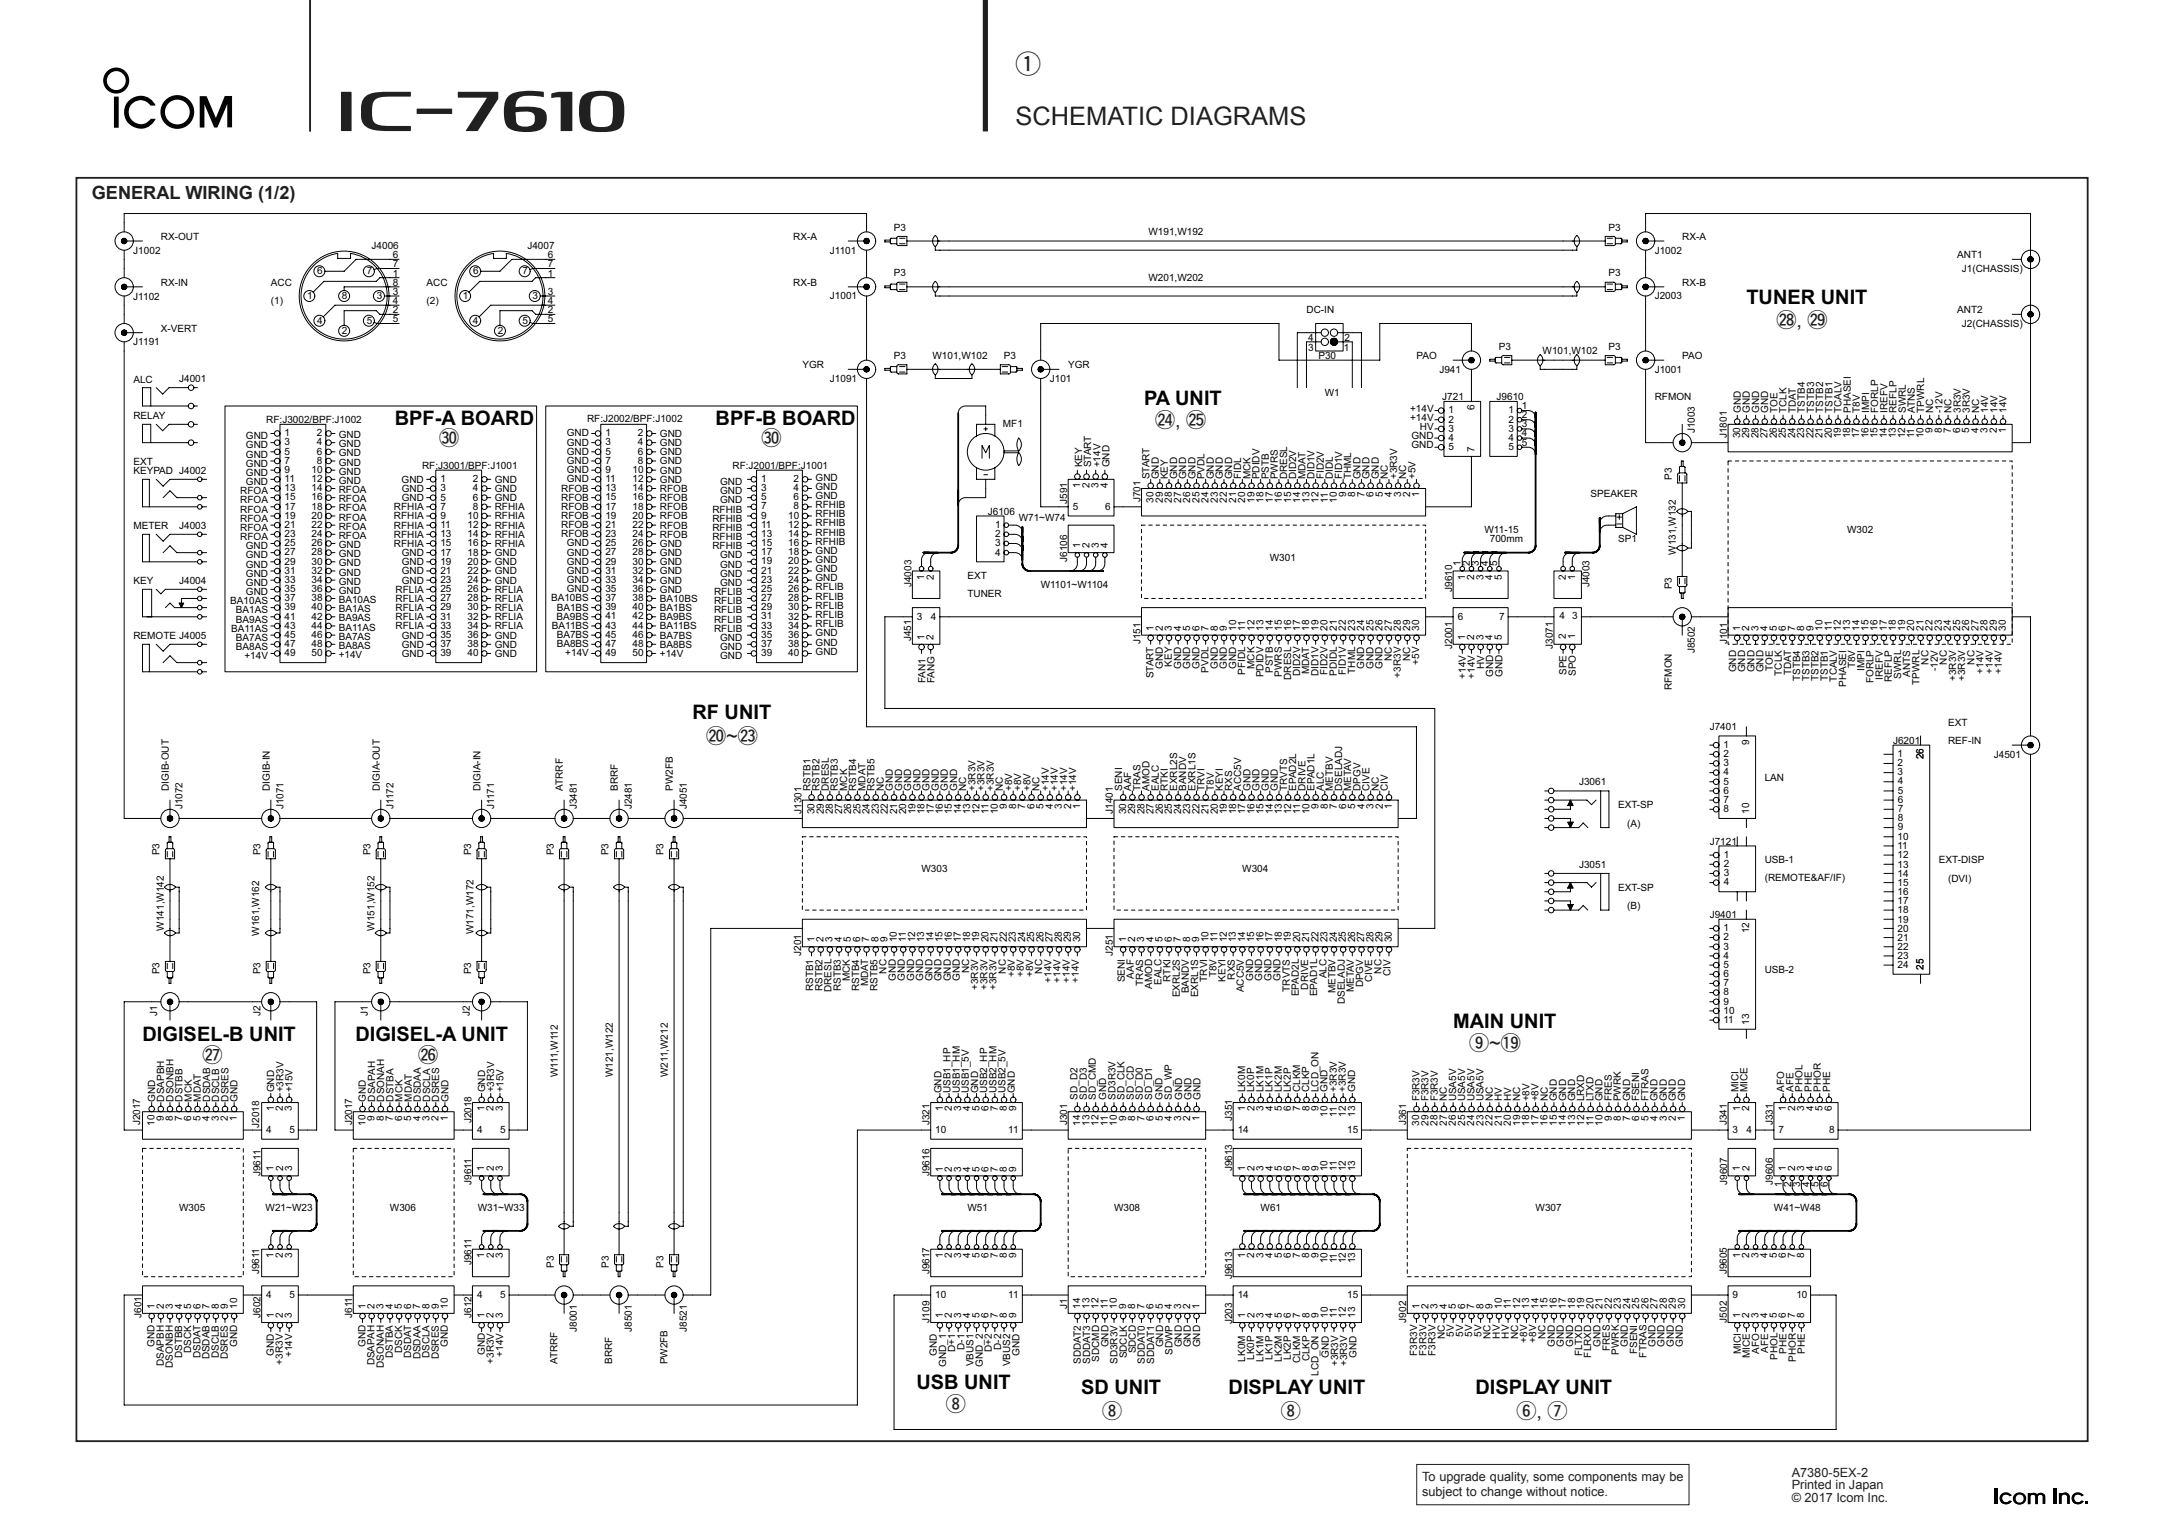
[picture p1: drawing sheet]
<svg xmlns="http://www.w3.org/2000/svg" width="420mm" height="297mm" viewBox="0 0 420 297" stroke-linecap="round" stroke-linejoin="round" font-family="sans-serif">
<defs><g id="words">
<g font-size="4.9" fill="#231f20">
<text x="197" y="14.2">q</text>
<text x="197" y="24.2">SCHEMATIC DIAGRAMS</text>
</g>
<g font-size="3.9" fill="#030303">
<text x="338.8" y="59">TUNER UNIT</text>
<text x="76.6" y="82.5">BPF-A BOARD</text>
<text x="138.8" y="82.5">BPF-B BOARD</text>
<text x="221.9" y="78.5">PA UNIT</text>
<text x="134.3" y="139.5">RF UNIT</text>
<text x="27.7" y="201.9">DIGISEL-B UNIT</text>
<text x="68.9" y="201.9">DIGISEL-A UNIT</text>
<text x="281.9" y="199.5">MAIN UNIT</text>
<text x="177.8" y="269.5">USB UNIT</text>
<text x="209.7" y="270.4">SD UNIT</text>
<text x="238.3" y="270.4">DISPLAY UNIT</text>
<text x="286.2" y="270.4">DISPLAY UNIT</text>
</g>
<g font-size="3.9" fill="#231f20">
<text x="344.6" y="63.4">@8@9</text>
<text x="348.5" y="63.4">,</text>
<text x="224.1" y="82.8">@4@5</text>
<text x="228" y="82.8">,</text>
<text x="85.2" y="86.3">#0</text>
<text x="147.8" y="86.3">#0</text>
<text x="137" y="144.1">@0</text>
<text x="140.9" y="144.1">~@3</text>
<text x="285" y="203.7">o~!9</text>
<text x="39.3" y="205.9">@7</text>
<text x="81.1" y="206">@6</text>
<text x="183.5" y="273.8">i</text>
<text x="213.8" y="275">i</text>
<text x="248.5" y="275">i</text>
<text x="294.2" y="275">y, u</text>
</g>
<text font-size="3.5" fill="#231f20" x="17.8" y="38.6">GENERAL WIRING (1/2)</text>
<g font-size="2.5" fill="#231f20">
<text x="275.9" y="287.3">To upgrade quality, some components may be</text>
<text x="347.6" y="286.5">A7380-5EX-2</text>
<text x="275.9" y="290.1">subject to change without notice.</text>
<text x="347.6" y="288.9">Printed in Japan</text>
<text x="347.6" y="291.4">© 2017 Icom Inc.</text>
</g>
<g font-size="1.9" fill="#030303">
<text x="31.2" y="46.5">RX-OUT</text>
<text x="153.9" y="46.5">RX-A</text>
<text x="173.4" y="44.7">P3</text>
<text x="222.8" y="45.5">W191,W192</text>
<text x="312.1" y="44.7">P3</text>
<text x="326.3" y="46.5">RX-A</text>
<text x="25.9" y="49.2">J1002</text>
<text x="61.5" y="53.2">6</text>
<text x="71.1" y="53.2">7</text>
<text x="72.1" y="48.3">J4006</text>
<text x="76.2" y="50.1">6</text>
<text x="76.2" y="51.9">7</text>
<text x="76.2" y="53.7">1</text>
<text x="91.8" y="53.2">6</text>
<text x="101.4" y="53.2">7</text>
<text x="102.3" y="48.3">J4007</text>
<text x="106.3" y="53.7">1</text>
<text x="106.3" y="50.1">6</text>
<text x="106.3" y="51.9">7</text>
<text x="161" y="49.2">J1101</text>
<text x="173.4" y="53.6">P3</text>
<text x="312.1" y="53.6">P3</text>
<text x="321" y="49.2">J1002</text>
<text x="379.7" y="50.1">ANT1</text>
<text x="380.6" y="52.8">J1(CHASSIS)</text>
<text x="25.9" y="58.1">J1102</text>
<text x="31.2" y="55.4">RX-IN</text>
<text x="52.5" y="55.4">ACC</text>
<text x="52.5" y="59">(1)</text>
<text x="59.6" y="58">1</text>
<text x="66.3" y="58">8</text>
<text x="73.1" y="58">3</text>
<text x="76.2" y="55.4">8</text>
<text x="76.2" y="57.2">3</text>
<text x="76.2" y="59">4</text>
<text x="82.8" y="55.4">ACC</text>
<text x="82.8" y="59">(2)</text>
<text x="89.8" y="58">1</text>
<text x="103.3" y="58">3</text>
<text x="106.3" y="57.2">3</text>
<text x="106.3" y="59">4</text>
<text x="153.9" y="55.4">RX-B</text>
<text x="161" y="58.1">J1001</text>
<text x="222.8" y="54.4">W201,W202</text>
<text x="321" y="58.1">J2003</text>
<text x="326.3" y="55.4">RX-B</text>
<text x="31.2" y="64.3">X-VERT</text>
<text x="61.5" y="62.8">4</text>
<text x="66.3" y="64.7">2</text>
<text x="71.1" y="62.8">5</text>
<text x="76.2" y="62.6">5</text>
<text x="76.2" y="60.8">2</text>
<text x="91.8" y="62.8">4</text>
<text x="96.6" y="64.7">2</text>
<text x="101.4" y="62.8">5</text>
<text x="106.3" y="60.8">2</text>
<text x="106.3" y="62.5">5</text>
<text x="253.5" y="60.8">DC-IN</text>
<text x="379.7" y="60.8">ANT2</text>
<text x="380.6" y="63.4">J2(CHASSIS)</text>
<text x="25.9" y="67">J1191</text>
<text x="155.7" y="71.4">YGR</text>
<text x="173.4" y="69.6">P3</text>
<text x="180.9" y="69.6">W101,W102</text>
<text x="194.7" y="69.6">P3</text>
<text x="207.2" y="71.4">YGR</text>
<text x="253.7" y="68">3</text>
<text x="253.7" y="66.1">4</text>
<text x="255.8" y="69.7">P30</text>
<text x="260.7" y="68">1</text>
<text x="260.8" y="66.1">2</text>
<text x="274.8" y="69.7">PAO</text>
<text x="290.8" y="67.8">P3</text>
<text x="299.3" y="68.7">W101,W102</text>
<text x="312.1" y="67.9">P3</text>
<text x="326.3" y="69.7">PAO</text>
<text x="25.9" y="74.3">ALC</text>
<text x="34.8" y="74.1">J4001</text>
<text x="161" y="74.1">J1091</text>
<text x="203.7" y="74.1">J101</text>
<text x="257" y="76.8">W1</text>
<text x="279.2" y="72.3">J941</text>
<text x="279.8" y="77.7">J721</text>
<text x="290.3" y="77.7">J9610</text>
<text x="321" y="77.7">RFMON</text>
<text x="321" y="72.3">J1001</text>
<text x="25.9" y="81.4">RELAY</text>
<text x="51.6" y="82.1">RF:J3002/BPF:J1002</text>
<text x="113.9" y="81.8">RF:J2002/BPF:J1002</text>
<text x="194.6" y="82.8">MF1</text>
<text x="273.5" y="79.9">+14V</text>
<text x="273.5" y="81.7">+14V</text>
<text x="275.4" y="83.4">HV</text>
<text x="281" y="80.2">1</text>
<text x="281" y="82">2</text>
<text x="281" y="83.8">3</text>
<text x="286" y="79.6" transform="rotate(-90 286 79.6)">6</text>
<text x="292.6" y="80.2">1</text>
<text x="292.6" y="82">2</text>
<text x="292.6" y="83.8">3</text>
<text x="295.2" y="79.3">1</text>
<text x="295.2" y="81.1">2</text>
<text x="295.2" y="82.9">3</text>
<text x="337.7" y="80.1" transform="rotate(-90 337.7 80.1)">GND</text>
<text x="339.5" y="80.1" transform="rotate(-90 339.5 80.1)">GND</text>
<text x="341.3" y="80.1" transform="rotate(-90 341.3 80.1)">GND</text>
<text x="343" y="80.1" transform="rotate(-90 343 80.1)">GND</text>
<text x="344.8" y="80.1" transform="rotate(-90 344.8 80.1)">TOE</text>
<text x="346.6" y="80.1" transform="rotate(-90 346.6 80.1)">TCLK</text>
<text x="348.4" y="80.1" transform="rotate(-90 348.4 80.1)">TDAT</text>
<text x="350.1" y="80.1" transform="rotate(-90 350.1 80.1)">TSTB4</text>
<text x="351.9" y="80.1" transform="rotate(-90 351.9 80.1)">TSTB3</text>
<text x="353.7" y="80.1" transform="rotate(-90 353.7 80.1)">TSTB2</text>
<text x="355.5" y="80.1" transform="rotate(-90 355.5 80.1)">TSTB1</text>
<text x="357.3" y="80.1" transform="rotate(-90 357.3 80.1)">TCALV</text>
<text x="359" y="80.1" transform="rotate(-90 359 80.1)">PHASEI</text>
<text x="360.8" y="80.1" transform="rotate(-90 360.8 80.1)">T8V</text>
<text x="362.6" y="80.1" transform="rotate(-90 362.6 80.1)">IMPI</text>
<text x="364.4" y="80.1" transform="rotate(-90 364.4 80.1)">FORLP</text>
<text x="366.1" y="80.1" transform="rotate(-90 366.1 80.1)">IREFV</text>
<text x="367.9" y="80.1" transform="rotate(-90 367.9 80.1)">REFLP</text>
<text x="369.7" y="80.1" transform="rotate(-90 369.7 80.1)">SWRL</text>
<text x="371.5" y="80.1" transform="rotate(-90 371.5 80.1)">ATNS</text>
<text x="373.3" y="80.1" transform="rotate(-90 373.3 80.1)">TPWRL</text>
<text x="375" y="80.1" transform="rotate(-90 375 80.1)">NC</text>
<text x="376.8" y="80.1" transform="rotate(-90 376.8 80.1)">-12V</text>
<text x="378.6" y="80.1" transform="rotate(-90 378.6 80.1)">NC</text>
<text x="380.4" y="80.1" transform="rotate(-90 380.4 80.1)">3R3V</text>
<text x="382.1" y="80.1" transform="rotate(-90 382.1 80.1)">3R3V</text>
<text x="383.9" y="80.1" transform="rotate(-90 383.9 80.1)">NC</text>
<text x="385.7" y="80.1" transform="rotate(-90 385.7 80.1)">14V</text>
<text x="387.5" y="80.1" transform="rotate(-90 387.5 80.1)">14V</text>
<text x="389.3" y="80.1" transform="rotate(-90 389.3 80.1)">14V</text>
<text x="47.7" y="85.2">GND</text>
<text x="47.7" y="88.8">GND</text>
<text x="47.7" y="87">GND</text>
<text x="55.2" y="84.6">1</text>
<text x="55.2" y="86.4">3</text>
<text x="55.2" y="88.2">5</text>
<text x="55.2" y="90">7</text>
<text x="61.5" y="84.6">2</text>
<text x="61.5" y="86.4">4</text>
<text x="61.5" y="88.2">6</text>
<text x="61.5" y="90">8</text>
<text x="65.7" y="85">GND</text>
<text x="65.7" y="88.5">GND</text>
<text x="65.7" y="86.8">GND</text>
<text x="109.9" y="84.7">GND</text>
<text x="109.9" y="88.2">GND</text>
<text x="109.9" y="86.5">GND</text>
<text x="117.4" y="84.6">1</text>
<text x="117.4" y="86.4">3</text>
<text x="117.4" y="88.2">5</text>
<text x="117.4" y="90">7</text>
<text x="123.7" y="84.6">2</text>
<text x="123.7" y="86.4">4</text>
<text x="123.7" y="88.2">6</text>
<text x="123.7" y="90">8</text>
<text x="128" y="88.3">GND</text>
<text x="128" y="84.8">GND</text>
<text x="128" y="86.6">GND</text>
<text x="273.8" y="85.2">GND</text>
<text x="273.8" y="87">GND</text>
<text x="281" y="85.5">4</text>
<text x="281" y="87.3">5</text>
<text x="286" y="87.6" transform="rotate(-90 286 87.6)">7</text>
<text x="292.6" y="85.5">4</text>
<text x="292.6" y="87.3">5</text>
<text x="295.2" y="84.7">4</text>
<text x="295.2" y="86.4">5</text>
<text x="328.8" y="84.1" transform="rotate(-90 328.8 84.1)">J1003</text>
<text x="335" y="85" transform="rotate(-90 335 85)">J1801</text>
<text x="337.6" y="85.1" transform="rotate(-90 337.6 85.1)">30</text>
<text x="339.4" y="85.1" transform="rotate(-90 339.4 85.1)">29</text>
<text x="341.1" y="85.1" transform="rotate(-90 341.1 85.1)">28</text>
<text x="342.9" y="85.1" transform="rotate(-90 342.9 85.1)">27</text>
<text x="344.7" y="85.1" transform="rotate(-90 344.7 85.1)">26</text>
<text x="346.5" y="85.1" transform="rotate(-90 346.5 85.1)">25</text>
<text x="348.2" y="85.1" transform="rotate(-90 348.2 85.1)">24</text>
<text x="350" y="85.1" transform="rotate(-90 350 85.1)">23</text>
<text x="351.8" y="85.1" transform="rotate(-90 351.8 85.1)">22</text>
<text x="353.6" y="85.1" transform="rotate(-90 353.6 85.1)">21</text>
<text x="355.4" y="85.1" transform="rotate(-90 355.4 85.1)">20</text>
<text x="357.1" y="85.1" transform="rotate(-90 357.1 85.1)">19</text>
<text x="358.9" y="85.1" transform="rotate(-90 358.9 85.1)">18</text>
<text x="360.7" y="85.1" transform="rotate(-90 360.7 85.1)">17</text>
<text x="362.5" y="85.1" transform="rotate(-90 362.5 85.1)">16</text>
<text x="364.3" y="85.1" transform="rotate(-90 364.3 85.1)">15</text>
<text x="366" y="85.1" transform="rotate(-90 366 85.1)">14</text>
<text x="367.8" y="85.1" transform="rotate(-90 367.8 85.1)">13</text>
<text x="369.6" y="85.1" transform="rotate(-90 369.6 85.1)">12</text>
<text x="371.4" y="85.1" transform="rotate(-90 371.4 85.1)">11</text>
<text x="373.1" y="85.1" transform="rotate(-90 373.1 85.1)">10</text>
<text x="374.9" y="84" transform="rotate(-90 374.9 84)">9</text>
<text x="376.7" y="84" transform="rotate(-90 376.7 84)">8</text>
<text x="378.5" y="84" transform="rotate(-90 378.5 84)">7</text>
<text x="380.3" y="84" transform="rotate(-90 380.3 84)">6</text>
<text x="382" y="84" transform="rotate(-90 382 84)">5</text>
<text x="383.8" y="84" transform="rotate(-90 383.8 84)">4</text>
<text x="385.6" y="84" transform="rotate(-90 385.6 84)">3</text>
<text x="387.4" y="84" transform="rotate(-90 387.4 84)">2</text>
<text x="389.1" y="84" transform="rotate(-90 389.1 84)">1</text>
<text x="25.9" y="90.3">EXT</text>
<text x="25.9" y="92">KEYPAD J4002</text>
<text x="46.6" y="95.9">RFOA</text>
<text x="47.7" y="92.3">GND</text>
<text x="47.7" y="90.6">GND</text>
<text x="47.7" y="94.1">GND</text>
<text x="55.2" y="91.8">9</text>
<text x="55.2" y="93.5">11</text>
<text x="55.2" y="95.3">13</text>
<text x="60.5" y="93.5">12</text>
<text x="60.5" y="91.8">10</text>
<text x="60.5" y="95.3">14</text>
<text x="65.7" y="93.9">GND</text>
<text x="65.7" y="90.3">GND</text>
<text x="65.7" y="92.1">GND</text>
<text x="65.7" y="95.7">RFOA</text>
<text x="77.9" y="93.7">GND</text>
<text x="77.9" y="95.4">GND</text>
<text x="81.9" y="91">RF:J3001/BPF:J1001</text>
<text x="85.4" y="93.5">1</text>
<text x="85.4" y="95.3">3</text>
<text x="91.7" y="93.5">2</text>
<text x="91.7" y="95.3">4</text>
<text x="96" y="95.4">GND</text>
<text x="96" y="93.7">GND</text>
<text x="108.9" y="95.4">RFOB</text>
<text x="109.9" y="90">GND</text>
<text x="109.9" y="93.6">GND</text>
<text x="109.9" y="91.8">GND</text>
<text x="117.4" y="91.7">9</text>
<text x="117.4" y="93.5">11</text>
<text x="117.4" y="95.3">13</text>
<text x="122.7" y="91.7">10</text>
<text x="122.7" y="93.5">12</text>
<text x="122.7" y="95.3">14</text>
<text x="128" y="95.4">RFOB</text>
<text x="128" y="90.1">GND</text>
<text x="128" y="93.7">GND</text>
<text x="128" y="91.9">GND</text>
<text x="139.7" y="95.9">GND</text>
<text x="139.7" y="94.1">GND</text>
<text x="142.1" y="91">RF:J2001/BPF:J1001</text>
<text x="147.7" y="93.5">1</text>
<text x="147.7" y="95.3">3</text>
<text x="153.9" y="93.5">2</text>
<text x="153.9" y="95.3">4</text>
<text x="158.2" y="95">GND</text>
<text x="158.2" y="93.2">GND</text>
<text x="209.6" y="94.7" transform="rotate(-90 209.6 94.7)">1</text>
<text x="209.9" y="90.7" transform="rotate(-90 209.9 90.7)">KEY</text>
<text x="211.3" y="94.7" transform="rotate(-90 211.3 94.7)">2</text>
<text x="211.7" y="90.7" transform="rotate(-90 211.7 90.7)">START</text>
<text x="213.1" y="94.7" transform="rotate(-90 213.1 94.7)">3</text>
<text x="213.5" y="90.7" transform="rotate(-90 213.5 90.7)">+14V</text>
<text x="214.9" y="94.7" transform="rotate(-90 214.9 94.7)">4</text>
<text x="215.2" y="90.7" transform="rotate(-90 215.2 90.7)">GND</text>
<text x="223" y="93" transform="rotate(-90 223 93)">START</text>
<text x="224.8" y="93" transform="rotate(-90 224.8 93)">GND</text>
<text x="226.6" y="93" transform="rotate(-90 226.6 93)">KEY</text>
<text x="228.3" y="93" transform="rotate(-90 228.3 93)">GND</text>
<text x="230.1" y="93" transform="rotate(-90 230.1 93)">GND</text>
<text x="231.9" y="93" transform="rotate(-90 231.9 93)">GND</text>
<text x="233.7" y="93" transform="rotate(-90 233.7 93)">PVDL</text>
<text x="235.5" y="93" transform="rotate(-90 235.5 93)">GND</text>
<text x="237.2" y="93" transform="rotate(-90 237.2 93)">GND</text>
<text x="239" y="93" transform="rotate(-90 239 93)">GND</text>
<text x="240.8" y="93" transform="rotate(-90 240.8 93)">FIDL</text>
<text x="242.6" y="93" transform="rotate(-90 242.6 93)">MCK</text>
<text x="244.3" y="93" transform="rotate(-90 244.3 93)">PDIDV</text>
<text x="246.1" y="93" transform="rotate(-90 246.1 93)">PSTB</text>
<text x="247.9" y="93" transform="rotate(-90 247.9 93)">PWRS</text>
<text x="249.7" y="93" transform="rotate(-90 249.7 93)">DRESL</text>
<text x="251.5" y="93" transform="rotate(-90 251.5 93)">DID2V</text>
<text x="253.2" y="93" transform="rotate(-90 253.2 93)">MDAT</text>
<text x="255" y="93" transform="rotate(-90 255 93)">DID1V</text>
<text x="256.8" y="93" transform="rotate(-90 256.8 93)">FID2V</text>
<text x="258.6" y="93" transform="rotate(-90 258.6 93)">DIDL</text>
<text x="260.3" y="93" transform="rotate(-90 260.3 93)">FID1V</text>
<text x="262.1" y="93" transform="rotate(-90 262.1 93)">THML</text>
<text x="263.9" y="93" transform="rotate(-90 263.9 93)">GND</text>
<text x="265.7" y="93" transform="rotate(-90 265.7 93)">GND</text>
<text x="267.5" y="93" transform="rotate(-90 267.5 93)">GND</text>
<text x="269.2" y="93" transform="rotate(-90 269.2 93)">NC</text>
<text x="271" y="93" transform="rotate(-90 271 93)">+3R3V</text>
<text x="272.8" y="93" transform="rotate(-90 272.8 93)">NC</text>
<text x="274.6" y="93" transform="rotate(-90 274.6 93)">+5V</text>
<text x="324.3" y="93.1" transform="rotate(-90 324.3 93.1)">P3</text>
<text x="46.6" y="101.2">RFOA</text>
<text x="46.6" y="99.4">RFOA</text>
<text x="46.6" y="97.7">RFOA</text>
<text x="55.2" y="97.1">15</text>
<text x="55.2" y="98.9">17</text>
<text x="55.2" y="100.6">19</text>
<text x="60.5" y="97.1">16</text>
<text x="60.5" y="98.9">18</text>
<text x="60.5" y="100.6">20</text>
<text x="65.7" y="97.4">RFOA</text>
<text x="65.7" y="99.2">RFOA</text>
<text x="65.7" y="101">RFOA</text>
<text x="76.4" y="99">RFHIA</text>
<text x="76.4" y="100.8">RFHIA</text>
<text x="77.9" y="97.2">GND</text>
<text x="85.4" y="97.1">5</text>
<text x="85.4" y="98.9">7</text>
<text x="85.4" y="100.7">9</text>
<text x="90.7" y="100.7">10</text>
<text x="91.7" y="97.1">6</text>
<text x="91.7" y="98.9">8</text>
<text x="96" y="97.2">GND</text>
<text x="96" y="99">RFHIA</text>
<text x="96" y="100.8">RFHIA</text>
<text x="108.9" y="100.7">RFOB</text>
<text x="108.9" y="98.9">RFOB</text>
<text x="108.9" y="97.1">RFOB</text>
<text x="117.4" y="97.1">15</text>
<text x="117.4" y="98.8">17</text>
<text x="117.4" y="100.6">19</text>
<text x="122.7" y="97.1">16</text>
<text x="122.7" y="98.8">18</text>
<text x="122.7" y="100.6">20</text>
<text x="128" y="97.2">RFOB</text>
<text x="128" y="99">RFOB</text>
<text x="128" y="100.8">RFOB</text>
<text x="138.2" y="99.4">RFHIB</text>
<text x="138.2" y="101.2">RFHIB</text>
<text x="139.7" y="97.7">GND</text>
<text x="147.7" y="97.1">5</text>
<text x="147.7" y="98.8">7</text>
<text x="147.7" y="100.6">9</text>
<text x="152.9" y="100.6">10</text>
<text x="153.9" y="97.1">6</text>
<text x="153.9" y="98.8">8</text>
<text x="158.2" y="98.6">RFHIB</text>
<text x="158.2" y="96.8">GND</text>
<text x="158.2" y="100.3">RFHIB</text>
<text x="191.6" y="99.9">J6106</text>
<text x="197.6" y="101.1">W71~W74</text>
<text x="207" y="97.8" transform="rotate(-90 207 97.8)">J591</text>
<text x="208.1" y="98.9">5</text>
<text x="214.4" y="98.9">6</text>
<text x="221.2" y="97.4" transform="rotate(-90 221.2 97.4)">J701</text>
<text x="223.8" y="97.5" transform="rotate(-90 223.8 97.5)">30</text>
<text x="225.6" y="97.5" transform="rotate(-90 225.6 97.5)">29</text>
<text x="227.3" y="97.5" transform="rotate(-90 227.3 97.5)">28</text>
<text x="229.1" y="97.5" transform="rotate(-90 229.1 97.5)">27</text>
<text x="230.9" y="97.5" transform="rotate(-90 230.9 97.5)">26</text>
<text x="232.7" y="97.5" transform="rotate(-90 232.7 97.5)">25</text>
<text x="234.5" y="97.5" transform="rotate(-90 234.5 97.5)">24</text>
<text x="236.2" y="97.5" transform="rotate(-90 236.2 97.5)">23</text>
<text x="238" y="97.5" transform="rotate(-90 238 97.5)">22</text>
<text x="239.8" y="97.5" transform="rotate(-90 239.8 97.5)">21</text>
<text x="241.6" y="97.5" transform="rotate(-90 241.6 97.5)">20</text>
<text x="243.3" y="97.5" transform="rotate(-90 243.3 97.5)">19</text>
<text x="245.1" y="97.5" transform="rotate(-90 245.1 97.5)">18</text>
<text x="246.9" y="97.5" transform="rotate(-90 246.9 97.5)">17</text>
<text x="248.7" y="97.5" transform="rotate(-90 248.7 97.5)">16</text>
<text x="250.5" y="97.5" transform="rotate(-90 250.5 97.5)">15</text>
<text x="252.2" y="97.5" transform="rotate(-90 252.2 97.5)">14</text>
<text x="254" y="97.5" transform="rotate(-90 254 97.5)">13</text>
<text x="255.8" y="97.5" transform="rotate(-90 255.8 97.5)">12</text>
<text x="257.6" y="97.5" transform="rotate(-90 257.6 97.5)">11</text>
<text x="259.3" y="97.5" transform="rotate(-90 259.3 97.5)">10</text>
<text x="261.1" y="96.5" transform="rotate(-90 261.1 96.5)">9</text>
<text x="262.9" y="96.5" transform="rotate(-90 262.9 96.5)">8</text>
<text x="264.7" y="96.5" transform="rotate(-90 264.7 96.5)">7</text>
<text x="266.5" y="96.5" transform="rotate(-90 266.5 96.5)">6</text>
<text x="268.2" y="96.5" transform="rotate(-90 268.2 96.5)">5</text>
<text x="270" y="96.5" transform="rotate(-90 270 96.5)">4</text>
<text x="271.8" y="96.5" transform="rotate(-90 271.8 96.5)">3</text>
<text x="273.6" y="96.5" transform="rotate(-90 273.6 96.5)">2</text>
<text x="275.3" y="96.5" transform="rotate(-90 275.3 96.5)">1</text>
<text x="308.6" y="96.3">SPEAKER</text>
<text x="25.9" y="102.7">METER</text>
<text x="34.8" y="102.6">J4003</text>
<text x="46.6" y="104.8">RFOA</text>
<text x="46.6" y="103">RFOA</text>
<text x="47.7" y="106.6">GND</text>
<text x="55.2" y="102.4">21</text>
<text x="55.2" y="104.2">23</text>
<text x="55.2" y="106">25</text>
<text x="55.2" y="107.7">27</text>
<text x="60.5" y="102.4">22</text>
<text x="60.5" y="104.2">24</text>
<text x="60.5" y="106">26</text>
<text x="60.5" y="107.7">28</text>
<text x="65.7" y="104.5">RFOA</text>
<text x="65.7" y="106.3">GND</text>
<text x="65.7" y="102.8">RFOA</text>
<text x="76.4" y="106.1">RFHIA</text>
<text x="76.4" y="102.6">RFHIA</text>
<text x="76.4" y="104.3">RFHIA</text>
<text x="77.9" y="107.9">GND</text>
<text x="85.4" y="102.4">11</text>
<text x="85.4" y="104.2">13</text>
<text x="85.4" y="106">15</text>
<text x="85.4" y="107.8">17</text>
<text x="90.7" y="102.4">12</text>
<text x="90.7" y="104.2">14</text>
<text x="90.7" y="106">16</text>
<text x="90.7" y="107.8">18</text>
<text x="96" y="107.9">GND</text>
<text x="96" y="102.6">RFHIA</text>
<text x="96" y="104.3">RFHIA</text>
<text x="96" y="106.1">RFHIA</text>
<text x="108.9" y="102.5">RFOB</text>
<text x="108.9" y="104.2">RFOB</text>
<text x="109.9" y="106">GND</text>
<text x="109.9" y="107.8">GND</text>
<text x="117.4" y="102.4">21</text>
<text x="117.4" y="104.2">23</text>
<text x="117.4" y="106">25</text>
<text x="117.4" y="107.7">27</text>
<text x="122.7" y="102.4">22</text>
<text x="122.7" y="104.2">24</text>
<text x="122.7" y="106">26</text>
<text x="122.7" y="107.7">28</text>
<text x="128" y="107.9">GND</text>
<text x="128" y="106.1">GND</text>
<text x="128" y="102.6">RFOB</text>
<text x="128" y="104.3">RFOB</text>
<text x="138.2" y="106.6">RFHIB</text>
<text x="138.2" y="104.8">RFHIB</text>
<text x="138.2" y="103">RFHIB</text>
<text x="147.7" y="102.4">11</text>
<text x="147.7" y="104.2">13</text>
<text x="147.7" y="105.9">15</text>
<text x="147.7" y="107.7">17</text>
<text x="152.9" y="102.4">12</text>
<text x="152.9" y="104.2">14</text>
<text x="152.9" y="105.9">16</text>
<text x="152.9" y="107.7">18</text>
<text x="158.2" y="107.4">GND</text>
<text x="158.2" y="102.1">RFHIB</text>
<text x="158.2" y="103.9">RFHIB</text>
<text x="158.2" y="105.7">RFHIB</text>
<text x="193" y="102.4">1</text>
<text x="193" y="104.2">2</text>
<text x="193" y="106">3</text>
<text x="193" y="107.8">4</text>
<text x="209.5" y="106.3" transform="rotate(-90 209.5 106.3)">1</text>
<text x="211.4" y="106.3" transform="rotate(-90 211.4 106.3)">2</text>
<text x="213.1" y="106.3" transform="rotate(-90 213.1 106.3)">3</text>
<text x="214.9" y="106.3" transform="rotate(-90 214.9 106.3)">4</text>
<text x="288" y="103.4">W11-15</text>
<text x="289" y="105.2">700mm</text>
<text x="313.9" y="105.2">SP1</text>
<text x="325.1" y="107.6" transform="rotate(-90 325.1 107.6)">W131,W132</text>
<text x="358.4" y="103.4">W302</text>
<text x="25.9" y="113.4">KEY</text>
<text x="34.8" y="113.2">J4004</text>
<text x="47.7" y="110.1">GND</text>
<text x="47.7" y="108.3">GND</text>
<text x="47.7" y="111.9">GND</text>
<text x="47.7" y="113.7">GND</text>
<text x="55.2" y="109.5">29</text>
<text x="55.2" y="111.3">31</text>
<text x="55.2" y="113.1">33</text>
<text x="60.5" y="109.5">30</text>
<text x="60.5" y="111.3">32</text>
<text x="60.5" y="113.1">34</text>
<text x="65.7" y="111.7">GND</text>
<text x="65.7" y="109.9">GND</text>
<text x="65.7" y="108.1">GND</text>
<text x="65.7" y="113.4">GND</text>
<text x="77.9" y="109.7">GND</text>
<text x="77.9" y="113.2">GND</text>
<text x="77.9" y="111.4">GND</text>
<text x="85.4" y="109.5">19</text>
<text x="85.4" y="111.3">21</text>
<text x="85.4" y="113.1">23</text>
<text x="90.7" y="109.5">20</text>
<text x="90.7" y="111.3">22</text>
<text x="90.7" y="113.1">24</text>
<text x="96" y="109.7">GND</text>
<text x="96" y="111.4">GND</text>
<text x="96" y="113.2">GND</text>
<text x="109.9" y="109.6">GND</text>
<text x="109.9" y="113.1">GND</text>
<text x="109.9" y="111.4">GND</text>
<text x="117.4" y="109.5">29</text>
<text x="117.4" y="111.3">31</text>
<text x="117.4" y="113.1">33</text>
<text x="122.7" y="109.5">30</text>
<text x="122.7" y="111.3">32</text>
<text x="122.7" y="113.1">34</text>
<text x="128" y="111.4">GND</text>
<text x="128" y="113.2">GND</text>
<text x="128" y="109.7">GND</text>
<text x="139.7" y="108.3">GND</text>
<text x="139.7" y="110.1">GND</text>
<text x="139.7" y="113.7">GND</text>
<text x="139.7" y="111.9">GND</text>
<text x="147.7" y="109.5">19</text>
<text x="147.7" y="111.3">21</text>
<text x="147.7" y="113.1">23</text>
<text x="152.9" y="109.5">20</text>
<text x="152.9" y="111.3">22</text>
<text x="152.9" y="113.1">24</text>
<text x="158.2" y="112.8">GND</text>
<text x="158.2" y="111">GND</text>
<text x="158.2" y="109.2">GND</text>
<text x="176.8" y="113.9" transform="rotate(-90 176.8 113.9)">J4003</text>
<text x="179.3" y="112.5" transform="rotate(-90 179.3 112.5)">1</text>
<text x="181.1" y="112.5" transform="rotate(-90 181.1 112.5)">2</text>
<text x="187.7" y="112.3">EXT</text>
<text x="207" y="109" transform="rotate(-90 207 109)">J6106</text>
<text x="246.3" y="108.8">W301</text>
<text x="283.3" y="109.9" transform="rotate(-90 283.3 109.9)">1</text>
<text x="284.2" y="112.5" transform="rotate(-90 284.2 112.5)">1</text>
<text x="285.1" y="109.9" transform="rotate(-90 285.1 109.9)">2</text>
<text x="286" y="112.5" transform="rotate(-90 286 112.5)">2</text>
<text x="286.9" y="109.9" transform="rotate(-90 286.9 109.9)">3</text>
<text x="287.8" y="112.5" transform="rotate(-90 287.8 112.5)">3</text>
<text x="288.7" y="109.9" transform="rotate(-90 288.7 109.9)">4</text>
<text x="289.6" y="112.5" transform="rotate(-90 289.6 112.5)">4</text>
<text x="290.5" y="109.9" transform="rotate(-90 290.5 109.9)">5</text>
<text x="291.3" y="112.5" transform="rotate(-90 291.3 112.5)">5</text>
<text x="303.8" y="112.5" transform="rotate(-90 303.8 112.5)">2</text>
<text x="305.6" y="112.5" transform="rotate(-90 305.6 112.5)">1</text>
<text x="308.4" y="113.9" transform="rotate(-90 308.4 113.9)">J4003</text>
<text x="44.7" y="117.2">BA10AS</text>
<text x="45.8" y="119">BA1AS</text>
<text x="47.7" y="115.4">GND</text>
<text x="55.2" y="114.9">35</text>
<text x="55.2" y="116.6">37</text>
<text x="55.2" y="118.4">39</text>
<text x="60.5" y="114.9">36</text>
<text x="60.5" y="116.6">38</text>
<text x="60.5" y="118.4">40</text>
<text x="65.7" y="117">BA10AS</text>
<text x="65.7" y="118.8">BA1AS</text>
<text x="65.7" y="115.2">GND</text>
<text x="76.7" y="118.6">RFLIA</text>
<text x="76.7" y="116.8">RFLIA</text>
<text x="76.7" y="115">RFLIA</text>
<text x="85.4" y="114.9">25</text>
<text x="85.4" y="116.6">27</text>
<text x="85.4" y="118.4">29</text>
<text x="90.7" y="114.9">26</text>
<text x="90.7" y="116.6">28</text>
<text x="90.7" y="118.4">30</text>
<text x="96" y="116.8">RFLIA</text>
<text x="96" y="118.6">RFLIA</text>
<text x="96" y="115">RFLIA</text>
<text x="106.9" y="116.7">BA10BS</text>
<text x="108" y="118.5">BA1BS</text>
<text x="109.9" y="114.9">GND</text>
<text x="117.4" y="114.8">35</text>
<text x="117.4" y="116.6">37</text>
<text x="117.4" y="118.4">39</text>
<text x="122.7" y="114.8">36</text>
<text x="122.7" y="116.6">38</text>
<text x="122.7" y="118.4">40</text>
<text x="128" y="118.5">BA1BS</text>
<text x="128" y="116.8">BA10BS</text>
<text x="128" y="115">GND</text>
<text x="138.5" y="115.4">RFLIB</text>
<text x="138.5" y="119">RFLIB</text>
<text x="138.5" y="117.2">RFLIB</text>
<text x="147.7" y="114.8">25</text>
<text x="147.7" y="116.6">27</text>
<text x="147.7" y="118.4">29</text>
<text x="152.9" y="114.8">26</text>
<text x="152.9" y="116.6">28</text>
<text x="152.9" y="118.4">30</text>
<text x="158.2" y="114.5">RFLIB</text>
<text x="158.2" y="116.3">RFLIB</text>
<text x="158.2" y="118.1">RFLIB</text>
<text x="158.2" y="119.9">RFLIB</text>
<text x="187.7" y="115.9">TUNER</text>
<text x="201.9" y="114.1">W1101~W1104</text>
<text x="281.7" y="114.8" transform="rotate(-90 281.7 114.8)">J9610</text>
<text x="324.3" y="114.3" transform="rotate(-90 324.3 114.3)">P3</text>
<text x="25.9" y="124">REMOTE J4005</text>
<text x="44.8" y="122.6">BA11AS</text>
<text x="45.8" y="120.8">BA9AS</text>
<text x="45.8" y="124.3">BA7AS</text>
<text x="55.2" y="120.2">41</text>
<text x="55.2" y="122">43</text>
<text x="55.2" y="123.7">45</text>
<text x="55.2" y="125.5">47</text>
<text x="60.5" y="120.2">42</text>
<text x="60.5" y="122">44</text>
<text x="60.5" y="123.7">46</text>
<text x="60.5" y="125.5">48</text>
<text x="65.7" y="120.5">BA9AS</text>
<text x="65.7" y="122.3">BA11AS</text>
<text x="65.7" y="124.1">BA7AS</text>
<text x="65.7" y="125.9">BA8AS</text>
<text x="76.7" y="122.1">RFLIA</text>
<text x="76.7" y="120.3">RFLIA</text>
<text x="77.9" y="123.9">GND</text>
<text x="77.9" y="125.7">GND</text>
<text x="85.4" y="120.2">31</text>
<text x="85.4" y="122">33</text>
<text x="85.4" y="123.8">35</text>
<text x="85.4" y="125.5">37</text>
<text x="90.7" y="120.2">32</text>
<text x="90.7" y="122">34</text>
<text x="90.7" y="123.8">36</text>
<text x="90.7" y="125.5">38</text>
<text x="96" y="123.9">GND</text>
<text x="96" y="125.7">GND</text>
<text x="96" y="122.1">RFLIA</text>
<text x="96" y="120.3">RFLIA</text>
<text x="107.1" y="122">BA11BS</text>
<text x="108" y="120.2">BA9BS</text>
<text x="108" y="123.8">BA7BS</text>
<text x="108" y="125.6">BA8BS</text>
<text x="117.4" y="120.2">41</text>
<text x="117.4" y="122">43</text>
<text x="117.4" y="123.7">45</text>
<text x="117.4" y="125.5">47</text>
<text x="122.7" y="120.2">42</text>
<text x="122.7" y="122">44</text>
<text x="122.7" y="123.7">46</text>
<text x="122.7" y="125.5">48</text>
<text x="128" y="120.3">BA9BS</text>
<text x="128" y="122.1">BA11BS</text>
<text x="128" y="123.9">BA7BS</text>
<text x="128" y="125.7">BA8BS</text>
<text x="138.5" y="120.8">RFLIB</text>
<text x="138.5" y="122.6">RFLIB</text>
<text x="139.7" y="124.3">GND</text>
<text x="147.7" y="120.2">31</text>
<text x="147.7" y="122">33</text>
<text x="147.7" y="123.8">35</text>
<text x="147.7" y="125.5">37</text>
<text x="152.9" y="120.2">32</text>
<text x="152.9" y="122">34</text>
<text x="152.9" y="123.8">36</text>
<text x="152.9" y="125.5">38</text>
<text x="158.2" y="125.2">GND</text>
<text x="158.2" y="123.4">GND</text>
<text x="158.2" y="121.7">RFLIB</text>
<text x="176.8" y="124.4" transform="rotate(-90 176.8 124.4)">J451</text>
<text x="177.9" y="120.2">3</text>
<text x="179.3" y="124.1" transform="rotate(-90 179.3 124.1)">1</text>
<text x="180.6" y="120.2">4</text>
<text x="181.1" y="124.1" transform="rotate(-90 181.1 124.1)">2</text>
<text x="221.2" y="125" transform="rotate(-90 221.2 125)">J151</text>
<text x="223.8" y="122.3" transform="rotate(-90 223.8 122.3)">1</text>
<text x="225.6" y="122.3" transform="rotate(-90 225.6 122.3)">2</text>
<text x="227.3" y="122.3" transform="rotate(-90 227.3 122.3)">3</text>
<text x="229.1" y="122.3" transform="rotate(-90 229.1 122.3)">4</text>
<text x="230.9" y="122.3" transform="rotate(-90 230.9 122.3)">5</text>
<text x="232.7" y="122.3" transform="rotate(-90 232.7 122.3)">6</text>
<text x="234.4" y="122.3" transform="rotate(-90 234.4 122.3)">7</text>
<text x="236.2" y="122.3" transform="rotate(-90 236.2 122.3)">8</text>
<text x="238" y="122.3" transform="rotate(-90 238 122.3)">9</text>
<text x="239.8" y="122.3" transform="rotate(-90 239.8 122.3)">10</text>
<text x="241.6" y="122.3" transform="rotate(-90 241.6 122.3)">11</text>
<text x="243.3" y="122.3" transform="rotate(-90 243.3 122.3)">12</text>
<text x="245.1" y="122.3" transform="rotate(-90 245.1 122.3)">13</text>
<text x="246.9" y="122.3" transform="rotate(-90 246.9 122.3)">14</text>
<text x="248.7" y="122.3" transform="rotate(-90 248.7 122.3)">15</text>
<text x="250.4" y="122.3" transform="rotate(-90 250.4 122.3)">16</text>
<text x="252.2" y="122.3" transform="rotate(-90 252.2 122.3)">17</text>
<text x="254" y="122.3" transform="rotate(-90 254 122.3)">18</text>
<text x="255.8" y="122.3" transform="rotate(-90 255.8 122.3)">19</text>
<text x="257.6" y="122.3" transform="rotate(-90 257.6 122.3)">20</text>
<text x="259.3" y="122.3" transform="rotate(-90 259.3 122.3)">21</text>
<text x="261.1" y="122.3" transform="rotate(-90 261.1 122.3)">22</text>
<text x="262.9" y="122.3" transform="rotate(-90 262.9 122.3)">23</text>
<text x="264.7" y="122.3" transform="rotate(-90 264.7 122.3)">24</text>
<text x="266.4" y="122.3" transform="rotate(-90 266.4 122.3)">25</text>
<text x="268.2" y="122.3" transform="rotate(-90 268.2 122.3)">26</text>
<text x="270" y="122.3" transform="rotate(-90 270 122.3)">27</text>
<text x="271.8" y="122.3" transform="rotate(-90 271.8 122.3)">28</text>
<text x="273.6" y="122.3" transform="rotate(-90 273.6 122.3)">29</text>
<text x="275.3" y="122.3" transform="rotate(-90 275.3 122.3)">30</text>
<text x="281.7" y="125.9" transform="rotate(-90 281.7 125.9)">J2001</text>
<text x="282.8" y="120.2">6</text>
<text x="284.2" y="124.1" transform="rotate(-90 284.2 124.1)">1</text>
<text x="286" y="124.1" transform="rotate(-90 286 124.1)">2</text>
<text x="287.8" y="124.1" transform="rotate(-90 287.8 124.1)">3</text>
<text x="289.6" y="124.1" transform="rotate(-90 289.6 124.1)">4</text>
<text x="290.8" y="120.2">7</text>
<text x="291.3" y="124.1" transform="rotate(-90 291.3 124.1)">5</text>
<text x="301.3" y="125.9" transform="rotate(-90 301.3 125.9)">J3071</text>
<text x="302.5" y="120.2">4</text>
<text x="303.8" y="124" transform="rotate(-90 303.8 124)">2</text>
<text x="305" y="120.2">3</text>
<text x="305.6" y="124" transform="rotate(-90 305.6 124)">1</text>
<text x="335" y="125" transform="rotate(-90 335 125)">J101</text>
<text x="337.6" y="122.3" transform="rotate(-90 337.6 122.3)">1</text>
<text x="339.4" y="122.3" transform="rotate(-90 339.4 122.3)">2</text>
<text x="341.1" y="122.3" transform="rotate(-90 341.1 122.3)">3</text>
<text x="342.9" y="122.3" transform="rotate(-90 342.9 122.3)">4</text>
<text x="344.7" y="122.3" transform="rotate(-90 344.7 122.3)">5</text>
<text x="346.5" y="122.3" transform="rotate(-90 346.5 122.3)">6</text>
<text x="348.2" y="122.3" transform="rotate(-90 348.2 122.3)">7</text>
<text x="350" y="122.3" transform="rotate(-90 350 122.3)">8</text>
<text x="351.8" y="122.3" transform="rotate(-90 351.8 122.3)">9</text>
<text x="353.6" y="122.3" transform="rotate(-90 353.6 122.3)">10</text>
<text x="355.4" y="122.3" transform="rotate(-90 355.4 122.3)">11</text>
<text x="357.1" y="122.3" transform="rotate(-90 357.1 122.3)">12</text>
<text x="358.9" y="122.3" transform="rotate(-90 358.9 122.3)">13</text>
<text x="360.7" y="122.3" transform="rotate(-90 360.7 122.3)">14</text>
<text x="362.5" y="122.3" transform="rotate(-90 362.5 122.3)">15</text>
<text x="364.3" y="122.3" transform="rotate(-90 364.3 122.3)">16</text>
<text x="366" y="122.3" transform="rotate(-90 366 122.3)">17</text>
<text x="367.8" y="122.3" transform="rotate(-90 367.8 122.3)">18</text>
<text x="369.6" y="122.3" transform="rotate(-90 369.6 122.3)">19</text>
<text x="371.4" y="122.3" transform="rotate(-90 371.4 122.3)">20</text>
<text x="373.1" y="122.3" transform="rotate(-90 373.1 122.3)">21</text>
<text x="374.9" y="122.3" transform="rotate(-90 374.9 122.3)">22</text>
<text x="376.7" y="122.3" transform="rotate(-90 376.7 122.3)">23</text>
<text x="378.5" y="122.3" transform="rotate(-90 378.5 122.3)">24</text>
<text x="380.3" y="122.3" transform="rotate(-90 380.3 122.3)">25</text>
<text x="382" y="122.3" transform="rotate(-90 382 122.3)">26</text>
<text x="383.8" y="122.3" transform="rotate(-90 383.8 122.3)">27</text>
<text x="385.6" y="122.3" transform="rotate(-90 385.6 122.3)">28</text>
<text x="387.4" y="122.3" transform="rotate(-90 387.4 122.3)">29</text>
<text x="389.1" y="122.3" transform="rotate(-90 389.1 122.3)">30</text>
<text x="45.8" y="126.1">BA8AS</text>
<text x="47.4" y="127.9">+14V</text>
<text x="55.2" y="127.3">49</text>
<text x="60.5" y="127.3">50</text>
<text x="65.7" y="127.7">+14V</text>
<text x="77.9" y="127.4">GND</text>
<text x="85.4" y="127.3">39</text>
<text x="90.7" y="127.3">40</text>
<text x="96" y="127.4">GND</text>
<text x="109.7" y="127.4">+14V</text>
<text x="117.4" y="127.3">49</text>
<text x="122.7" y="127.3">50</text>
<text x="128" y="127.4">+14V</text>
<text x="139.7" y="126.1">GND</text>
<text x="139.7" y="127.9">GND</text>
<text x="147.7" y="127.3">39</text>
<text x="152.9" y="127.3">40</text>
<text x="158.2" y="127">GND</text>
<text x="223.8" y="131.6" transform="rotate(-90 223.8 131.6)">START</text>
<text x="225.6" y="129.8" transform="rotate(-90 225.6 129.8)">GND</text>
<text x="227.3" y="129.3" transform="rotate(-90 227.3 129.3)">KEY</text>
<text x="229.1" y="129.8" transform="rotate(-90 229.1 129.8)">GND</text>
<text x="230.9" y="129.8" transform="rotate(-90 230.9 129.8)">GND</text>
<text x="232.7" y="129.8" transform="rotate(-90 232.7 129.8)">GND</text>
<text x="234.4" y="130.5" transform="rotate(-90 234.4 130.5)">PVDL</text>
<text x="236.2" y="129.8" transform="rotate(-90 236.2 129.8)">GND</text>
<text x="238" y="129.8" transform="rotate(-90 238 129.8)">GND</text>
<text x="239.8" y="129.8" transform="rotate(-90 239.8 129.8)">GND</text>
<text x="241.6" y="130.9" transform="rotate(-90 241.6 130.9)">PFIDL</text>
<text x="243.3" y="129.8" transform="rotate(-90 243.3 129.8)">MCK</text>
<text x="245.1" y="131.4" transform="rotate(-90 245.1 131.4)">PDIDV</text>
<text x="246.9" y="130.5" transform="rotate(-90 246.9 130.5)">PSTB</text>
<text x="248.7" y="131.3" transform="rotate(-90 248.7 131.3)">PWRS</text>
<text x="250.4" y="131.9" transform="rotate(-90 250.4 131.9)">DRESL</text>
<text x="252.2" y="131.2" transform="rotate(-90 252.2 131.2)">DID2V</text>
<text x="254" y="130.8" transform="rotate(-90 254 130.8)">MDAT</text>
<text x="255.8" y="131.2" transform="rotate(-90 255.8 131.2)">DID1V</text>
<text x="257.6" y="131" transform="rotate(-90 257.6 131)">FID2V</text>
<text x="259.3" y="131.1" transform="rotate(-90 259.3 131.1)">PDIDL</text>
<text x="261.1" y="131" transform="rotate(-90 261.1 131)">FID1V</text>
<text x="262.9" y="130.7" transform="rotate(-90 262.9 130.7)">THML</text>
<text x="264.7" y="129.8" transform="rotate(-90 264.7 129.8)">GND</text>
<text x="266.4" y="129.8" transform="rotate(-90 266.4 129.8)">GND</text>
<text x="268.2" y="129.8" transform="rotate(-90 268.2 129.8)">GND</text>
<text x="270" y="128.3" transform="rotate(-90 270 128.3)">NC</text>
<text x="271.8" y="131.5" transform="rotate(-90 271.8 131.5)">+3R3V</text>
<text x="273.6" y="128.3" transform="rotate(-90 273.6 128.3)">NC</text>
<text x="275.3" y="129" transform="rotate(-90 275.3 129)">+5V</text>
<text x="284.4" y="131.6" transform="rotate(-90 284.4 131.6)">+14V</text>
<text x="286.1" y="131.6" transform="rotate(-90 286.1 131.6)">+14V</text>
<text x="287.9" y="129.8" transform="rotate(-90 287.9 129.8)">HV</text>
<text x="289.7" y="131.4" transform="rotate(-90 289.7 131.4)">GND</text>
<text x="291.5" y="131.4" transform="rotate(-90 291.5 131.4)">GND</text>
<text x="303.9" y="130.9" transform="rotate(-90 303.9 130.9)">SPE</text>
<text x="305.7" y="131.2" transform="rotate(-90 305.7 131.2)">SPO</text>
<text x="328.8" y="126.8" transform="rotate(-90 328.8 126.8)">J8502</text>
<text x="336.8" y="130.4" transform="rotate(-90 336.8 130.4)">GND</text>
<text x="338.6" y="130.4" transform="rotate(-90 338.6 130.4)">GND</text>
<text x="340.4" y="130.4" transform="rotate(-90 340.4 130.4)">GND</text>
<text x="342.1" y="130.4" transform="rotate(-90 342.1 130.4)">GND</text>
<text x="343.9" y="130.1" transform="rotate(-90 343.9 130.1)">TOE</text>
<text x="345.7" y="131.1" transform="rotate(-90 345.7 131.1)">TCLK</text>
<text x="347.5" y="131" transform="rotate(-90 347.5 131)">TDAT</text>
<text x="359.9" y="129.7" transform="rotate(-90 359.9 129.7)">T8V</text>
<text x="361.7" y="130.1" transform="rotate(-90 361.7 130.1)">IMPI</text>
<text x="365.3" y="131.8" transform="rotate(-90 365.3 131.8)">IREFV</text>
<text x="368.8" y="131.7" transform="rotate(-90 368.8 131.7)">SWRL</text>
<text x="370.6" y="131.3" transform="rotate(-90 370.6 131.3)">ANTS</text>
<text x="374.1" y="128.9" transform="rotate(-90 374.1 128.9)">NC</text>
<text x="375.9" y="130.2" transform="rotate(-90 375.9 130.2)">-12V</text>
<text x="377.7" y="128.9" transform="rotate(-90 377.7 128.9)">NC</text>
<text x="383" y="128.9" transform="rotate(-90 383 128.9)">NC</text>
<text x="384.8" y="130.7" transform="rotate(-90 384.8 130.7)">+14V</text>
<text x="386.6" y="130.7" transform="rotate(-90 386.6 130.7)">+14V</text>
<text x="388.4" y="130.7" transform="rotate(-90 388.4 130.7)">+14V</text>
<text x="179.5" y="132.5" transform="rotate(-90 179.5 132.5)">FAN1</text>
<text x="181.3" y="132.5" transform="rotate(-90 181.3 132.5)">FANG</text>
<text x="324.4" y="133.9" transform="rotate(-90 324.4 133.9)">RFMON</text>
<text x="349.3" y="132.2" transform="rotate(-90 349.3 132.2)">TSTB4</text>
<text x="351" y="132.2" transform="rotate(-90 351 132.2)">TSTB3</text>
<text x="352.8" y="132.2" transform="rotate(-90 352.8 132.2)">TSTB2</text>
<text x="354.6" y="132.2" transform="rotate(-90 354.6 132.2)">TSTB1</text>
<text x="356.4" y="132.2" transform="rotate(-90 356.4 132.2)">TCALV</text>
<text x="358.1" y="133.2" transform="rotate(-90 358.1 133.2)">PHASEI</text>
<text x="363.5" y="132.6" transform="rotate(-90 363.5 132.6)">FORLP</text>
<text x="367" y="132.3" transform="rotate(-90 367 132.3)">REFLP</text>
<text x="372.4" y="132.8" transform="rotate(-90 372.4 132.8)">TPWRL</text>
<text x="379.5" y="132.1" transform="rotate(-90 379.5 132.1)">+3R3V</text>
<text x="381.3" y="132.1" transform="rotate(-90 381.3 132.1)">+3R3V</text>
<text x="331.7" y="141.7">J7401</text>
<text x="377.9" y="140.8">EXT</text>
<text x="334.3" y="145.1">1</text>
<text x="334.3" y="146.9">2</text>
<text x="334.4" y="148.7">3</text>
<text x="339.4" y="144.5" transform="rotate(-90 339.4 144.5)">9</text>
<text x="367.2" y="144.3">J6201</text>
<text x="368.1" y="146.9">1</text>
<text x="368.1" y="148.6">2</text>
<text x="373.1" y="147.3" transform="rotate(-90 373.1 147.3)">26</text>
<text x="377.9" y="144.3">REF-IN</text>
<text x="386.8" y="147">J4501</text>
<text x="32.8" y="153.4" transform="rotate(-90 32.8 153.4)">DIGIB-OUT</text>
<text x="52.3" y="153.4" transform="rotate(-90 52.3 153.4)">DIGIB-IN</text>
<text x="73.7" y="153.4" transform="rotate(-90 73.7 153.4)">DIGIA-OUT</text>
<text x="93.2" y="153.4" transform="rotate(-90 93.2 153.4)">DIGIA-IN</text>
<text x="109.2" y="153.4" transform="rotate(-90 109.2 153.4)">ATRRF</text>
<text x="119.9" y="153.4" transform="rotate(-90 119.9 153.4)">BRRF</text>
<text x="130.6" y="153.4" transform="rotate(-90 130.6 153.4)">PW2FB</text>
<text x="157.2" y="153.4" transform="rotate(-90 157.2 153.4)">RSTB1</text>
<text x="159" y="153.4" transform="rotate(-90 159 153.4)">RSTB2</text>
<text x="160.8" y="153.4" transform="rotate(-90 160.8 153.4)">DRESL</text>
<text x="162.6" y="153.4" transform="rotate(-90 162.6 153.4)">RSTB3</text>
<text x="164.3" y="153.4" transform="rotate(-90 164.3 153.4)">MCK</text>
<text x="166.1" y="153.4" transform="rotate(-90 166.1 153.4)">RSTB4</text>
<text x="167.9" y="153.4" transform="rotate(-90 167.9 153.4)">MDAT</text>
<text x="169.7" y="153.4" transform="rotate(-90 169.7 153.4)">RSTB5</text>
<text x="171.5" y="153.4" transform="rotate(-90 171.5 153.4)">NC</text>
<text x="173.2" y="153.4" transform="rotate(-90 173.2 153.4)">GND</text>
<text x="175" y="153.4" transform="rotate(-90 175 153.4)">GND</text>
<text x="176.8" y="153.4" transform="rotate(-90 176.8 153.4)">GND</text>
<text x="178.6" y="153.4" transform="rotate(-90 178.6 153.4)">GND</text>
<text x="180.3" y="153.4" transform="rotate(-90 180.3 153.4)">GND</text>
<text x="182.1" y="153.4" transform="rotate(-90 182.1 153.4)">GND</text>
<text x="183.9" y="153.4" transform="rotate(-90 183.9 153.4)">GND</text>
<text x="185.7" y="153.4" transform="rotate(-90 185.7 153.4)">GND</text>
<text x="187.5" y="153.4" transform="rotate(-90 187.5 153.4)">NC</text>
<text x="189.2" y="153.4" transform="rotate(-90 189.2 153.4)">+3R3V</text>
<text x="191" y="153.4" transform="rotate(-90 191 153.4)">+3R3V</text>
<text x="192.8" y="153.4" transform="rotate(-90 192.8 153.4)">+3R3V</text>
<text x="194.6" y="153.4" transform="rotate(-90 194.6 153.4)">NC</text>
<text x="196.3" y="153.4" transform="rotate(-90 196.3 153.4)">+8V</text>
<text x="198.1" y="153.4" transform="rotate(-90 198.1 153.4)">+8V</text>
<text x="199.9" y="153.4" transform="rotate(-90 199.9 153.4)">+8V</text>
<text x="201.7" y="153.4" transform="rotate(-90 201.7 153.4)">NC</text>
<text x="203.5" y="153.4" transform="rotate(-90 203.5 153.4)">+14V</text>
<text x="205.2" y="153.4" transform="rotate(-90 205.2 153.4)">+14V</text>
<text x="207" y="153.4" transform="rotate(-90 207 153.4)">+14V</text>
<text x="208.8" y="153.4" transform="rotate(-90 208.8 153.4)">+14V</text>
<text x="217.7" y="153.4" transform="rotate(-90 217.7 153.4)">SENI</text>
<text x="219.5" y="153.4" transform="rotate(-90 219.5 153.4)">AAF</text>
<text x="221.2" y="153.4" transform="rotate(-90 221.2 153.4)">TRAS</text>
<text x="223" y="153.4" transform="rotate(-90 223 153.4)">AMOD</text>
<text x="224.8" y="153.4" transform="rotate(-90 224.8 153.4)">EALC</text>
<text x="226.6" y="153.4" transform="rotate(-90 226.6 153.4)">RTKI</text>
<text x="228.3" y="153.4" transform="rotate(-90 228.3 153.4)">EXRL2S</text>
<text x="230.1" y="153.4" transform="rotate(-90 230.1 153.4)">BANDV</text>
<text x="231.9" y="153.4" transform="rotate(-90 231.9 153.4)">EXRL1S</text>
<text x="233.7" y="153.4" transform="rotate(-90 233.7 153.4)">TRVI</text>
<text x="235.5" y="153.4" transform="rotate(-90 235.5 153.4)">T8V</text>
<text x="237.2" y="153.4" transform="rotate(-90 237.2 153.4)">KEYI</text>
<text x="239" y="153.4" transform="rotate(-90 239 153.4)">RXS</text>
<text x="240.8" y="153.4" transform="rotate(-90 240.8 153.4)">ACC5V</text>
<text x="242.6" y="153.4" transform="rotate(-90 242.6 153.4)">GND</text>
<text x="244.4" y="153.4" transform="rotate(-90 244.4 153.4)">GND</text>
<text x="246.1" y="153.4" transform="rotate(-90 246.1 153.4)">GND</text>
<text x="247.9" y="153.4" transform="rotate(-90 247.9 153.4)">GND</text>
<text x="249.7" y="153.4" transform="rotate(-90 249.7 153.4)">TRVTS</text>
<text x="251.5" y="153.4" transform="rotate(-90 251.5 153.4)">EPAD2L</text>
<text x="253.2" y="153.4" transform="rotate(-90 253.2 153.4)">DRIVE</text>
<text x="255" y="153.4" transform="rotate(-90 255 153.4)">EPAD1L</text>
<text x="256.8" y="153.4" transform="rotate(-90 256.8 153.4)">ALC</text>
<text x="258.6" y="153.4" transform="rotate(-90 258.6 153.4)">METBV</text>
<text x="260.4" y="153.4" transform="rotate(-90 260.4 153.4)">DSELADJ</text>
<text x="262.1" y="153.4" transform="rotate(-90 262.1 153.4)">METAV</text>
<text x="263.9" y="153.4" transform="rotate(-90 263.9 153.4)">DPGV</text>
<text x="265.7" y="153.4" transform="rotate(-90 265.7 153.4)">CIVE</text>
<text x="267.5" y="153.4" transform="rotate(-90 267.5 153.4)">NC</text>
<text x="269.2" y="153.4" transform="rotate(-90 269.2 153.4)">CIV</text>
<text x="306.3" y="152.3">J3061</text>
<text x="334.4" y="150.4">4</text>
<text x="334.4" y="152.2">5</text>
<text x="334.4" y="154">6</text>
<text x="334.4" y="155.8">7</text>
<text x="342.4" y="151.4">LAN</text>
<text x="368.1" y="150.4">3</text>
<text x="368.2" y="153.9">5</text>
<text x="368.2" y="155.7">6</text>
<text x="368.2" y="152.2">4</text>
<text x="35.4" y="157" transform="rotate(-90 35.4 157)">J1072</text>
<text x="55" y="157" transform="rotate(-90 55 157)">J1071</text>
<text x="76.3" y="157" transform="rotate(-90 76.3 157)">J1172</text>
<text x="95.9" y="157" transform="rotate(-90 95.9 157)">J1171</text>
<text x="111.9" y="157" transform="rotate(-90 111.9 157)">J3481</text>
<text x="122.6" y="157" transform="rotate(-90 122.6 157)">J2481</text>
<text x="133.2" y="157" transform="rotate(-90 133.2 157)">J4051</text>
<text x="155.5" y="157.9" transform="rotate(-90 155.5 157.9)">J1301</text>
<text x="158" y="158" transform="rotate(-90 158 158)">30</text>
<text x="159.8" y="158" transform="rotate(-90 159.8 158)">29</text>
<text x="161.6" y="158" transform="rotate(-90 161.6 158)">28</text>
<text x="163.3" y="158" transform="rotate(-90 163.3 158)">27</text>
<text x="165.1" y="158" transform="rotate(-90 165.1 158)">26</text>
<text x="166.9" y="158" transform="rotate(-90 166.9 158)">25</text>
<text x="168.7" y="158" transform="rotate(-90 168.7 158)">24</text>
<text x="170.5" y="158" transform="rotate(-90 170.5 158)">23</text>
<text x="172.2" y="158" transform="rotate(-90 172.2 158)">22</text>
<text x="174" y="158" transform="rotate(-90 174 158)">21</text>
<text x="175.8" y="158" transform="rotate(-90 175.8 158)">20</text>
<text x="177.6" y="158" transform="rotate(-90 177.6 158)">19</text>
<text x="179.4" y="158" transform="rotate(-90 179.4 158)">18</text>
<text x="181.1" y="158" transform="rotate(-90 181.1 158)">17</text>
<text x="182.9" y="158" transform="rotate(-90 182.9 158)">16</text>
<text x="184.7" y="158" transform="rotate(-90 184.7 158)">15</text>
<text x="186.5" y="158" transform="rotate(-90 186.5 158)">14</text>
<text x="188.2" y="158" transform="rotate(-90 188.2 158)">13</text>
<text x="190" y="158" transform="rotate(-90 190 158)">12</text>
<text x="191.8" y="158" transform="rotate(-90 191.8 158)">11</text>
<text x="193.6" y="158" transform="rotate(-90 193.6 158)">10</text>
<text x="195.3" y="156.9" transform="rotate(-90 195.3 156.9)">9</text>
<text x="197.1" y="156.9" transform="rotate(-90 197.1 156.9)">8</text>
<text x="198.9" y="156.9" transform="rotate(-90 198.9 156.9)">7</text>
<text x="200.7" y="156.9" transform="rotate(-90 200.7 156.9)">6</text>
<text x="202.5" y="156.9" transform="rotate(-90 202.5 156.9)">5</text>
<text x="204.2" y="156.9" transform="rotate(-90 204.2 156.9)">4</text>
<text x="206" y="156.9" transform="rotate(-90 206 156.9)">3</text>
<text x="207.8" y="156.9" transform="rotate(-90 207.8 156.9)">2</text>
<text x="209.6" y="156.9" transform="rotate(-90 209.6 156.9)">1</text>
<text x="215.9" y="157.9" transform="rotate(-90 215.9 157.9)">J1401</text>
<text x="218.5" y="158" transform="rotate(-90 218.5 158)">30</text>
<text x="220.2" y="158" transform="rotate(-90 220.2 158)">29</text>
<text x="222" y="158" transform="rotate(-90 222 158)">28</text>
<text x="223.8" y="158" transform="rotate(-90 223.8 158)">27</text>
<text x="225.6" y="158" transform="rotate(-90 225.6 158)">26</text>
<text x="227.4" y="158" transform="rotate(-90 227.4 158)">25</text>
<text x="229.1" y="158" transform="rotate(-90 229.1 158)">24</text>
<text x="230.9" y="158" transform="rotate(-90 230.9 158)">23</text>
<text x="232.7" y="158" transform="rotate(-90 232.7 158)">22</text>
<text x="234.5" y="158" transform="rotate(-90 234.5 158)">21</text>
<text x="236.2" y="158" transform="rotate(-90 236.2 158)">20</text>
<text x="238" y="158" transform="rotate(-90 238 158)">19</text>
<text x="239.8" y="158" transform="rotate(-90 239.8 158)">18</text>
<text x="241.6" y="158" transform="rotate(-90 241.6 158)">17</text>
<text x="243.4" y="158" transform="rotate(-90 243.4 158)">16</text>
<text x="245.1" y="158" transform="rotate(-90 245.1 158)">15</text>
<text x="246.9" y="158" transform="rotate(-90 246.9 158)">14</text>
<text x="248.7" y="158" transform="rotate(-90 248.7 158)">13</text>
<text x="250.5" y="158" transform="rotate(-90 250.5 158)">12</text>
<text x="252.2" y="158" transform="rotate(-90 252.2 158)">11</text>
<text x="254" y="158" transform="rotate(-90 254 158)">10</text>
<text x="255.8" y="156.9" transform="rotate(-90 255.8 156.9)">9</text>
<text x="257.6" y="156.9" transform="rotate(-90 257.6 156.9)">8</text>
<text x="259.4" y="156.9" transform="rotate(-90 259.4 156.9)">7</text>
<text x="261.1" y="156.9" transform="rotate(-90 261.1 156.9)">6</text>
<text x="262.9" y="156.9" transform="rotate(-90 262.9 156.9)">5</text>
<text x="264.7" y="156.9" transform="rotate(-90 264.7 156.9)">4</text>
<text x="266.5" y="156.9" transform="rotate(-90 266.5 156.9)">3</text>
<text x="268.2" y="156.9" transform="rotate(-90 268.2 156.9)">2</text>
<text x="270" y="156.9" transform="rotate(-90 270 156.9)">1</text>
<text x="313.9" y="156.8">EXT-SP</text>
<text x="315.7" y="160.3">(A)</text>
<text x="334.3" y="157.5">8</text>
<text x="339.4" y="157.9" transform="rotate(-90 339.4 157.9)">10</text>
<text x="368.1" y="161.1">9</text>
<text x="368.2" y="157.5">7</text>
<text x="368.2" y="159.3">8</text>
<text x="31" y="165.9" transform="rotate(-90 31 165.9)">P3</text>
<text x="50.5" y="165.9" transform="rotate(-90 50.5 165.9)">P3</text>
<text x="71.9" y="165.9" transform="rotate(-90 71.9 165.9)">P3</text>
<text x="91.4" y="165.9" transform="rotate(-90 91.4 165.9)">P3</text>
<text x="107.4" y="166" transform="rotate(-90 107.4 166)">P3</text>
<text x="118.1" y="165.9" transform="rotate(-90 118.1 165.9)">P3</text>
<text x="128.7" y="165.9" transform="rotate(-90 128.7 165.9)">P3</text>
<text x="331.7" y="163.9">J7121</text>
<text x="334.4" y="166.4">1</text>
<text x="342.4" y="167.4">USB-1</text>
<text x="368.1" y="163">10</text>
<text x="368.1" y="164.7">11</text>
<text x="368.1" y="166.5">12</text>
<text x="376.1" y="167.4">EXT-DISP</text>
<text x="178.8" y="169.2">W303</text>
<text x="241" y="169.2">W304</text>
<text x="306.3" y="168.3">J3051</text>
<text x="313.9" y="172.8">EXT-SP</text>
<text x="334.4" y="168.2">2</text>
<text x="334.4" y="170">3</text>
<text x="334.4" y="171.7">4</text>
<text x="342.4" y="171">(REMOTE&amp;AF/IF)</text>
<text x="368.1" y="168.3">13</text>
<text x="368.1" y="170.1">14</text>
<text x="368.1" y="171.9">15</text>
<text x="368.1" y="173.6">16</text>
<text x="377.9" y="171">(DVI)</text>
<text x="315.7" y="176.3">(B)</text>
<text x="331.7" y="178.1">J9401</text>
<text x="368.1" y="175.4">17</text>
<text x="368.1" y="177.2">18</text>
<text x="368.1" y="179">19</text>
<text x="31.8" y="180.5" transform="rotate(-90 31.8 180.5)">W141,W142</text>
<text x="50.2" y="181.5" transform="rotate(-90 50.2 181.5)">W161,W162</text>
<text x="72.7" y="180.5" transform="rotate(-90 72.7 180.5)">W151,W152</text>
<text x="91.9" y="181.3" transform="rotate(-90 91.9 181.3)">W171,W172</text>
<text x="155.4" y="185.4" transform="rotate(-90 155.4 185.4)">J201</text>
<text x="158" y="182.8" transform="rotate(-90 158 182.8)">1</text>
<text x="159.8" y="182.8" transform="rotate(-90 159.8 182.8)">2</text>
<text x="161.5" y="182.8" transform="rotate(-90 161.5 182.8)">3</text>
<text x="163.3" y="182.8" transform="rotate(-90 163.3 182.8)">4</text>
<text x="165.1" y="182.8" transform="rotate(-90 165.1 182.8)">5</text>
<text x="166.9" y="182.8" transform="rotate(-90 166.9 182.8)">6</text>
<text x="168.6" y="182.8" transform="rotate(-90 168.6 182.8)">7</text>
<text x="170.4" y="182.8" transform="rotate(-90 170.4 182.8)">8</text>
<text x="172.2" y="182.8" transform="rotate(-90 172.2 182.8)">9</text>
<text x="174" y="182.8" transform="rotate(-90 174 182.8)">10</text>
<text x="175.8" y="182.8" transform="rotate(-90 175.8 182.8)">11</text>
<text x="177.5" y="182.8" transform="rotate(-90 177.5 182.8)">12</text>
<text x="179.3" y="182.8" transform="rotate(-90 179.3 182.8)">13</text>
<text x="181.1" y="182.8" transform="rotate(-90 181.1 182.8)">14</text>
<text x="182.9" y="182.8" transform="rotate(-90 182.9 182.8)">15</text>
<text x="184.6" y="182.8" transform="rotate(-90 184.6 182.8)">16</text>
<text x="186.4" y="182.8" transform="rotate(-90 186.4 182.8)">17</text>
<text x="188.2" y="182.8" transform="rotate(-90 188.2 182.8)">18</text>
<text x="190" y="182.8" transform="rotate(-90 190 182.8)">19</text>
<text x="191.8" y="182.8" transform="rotate(-90 191.8 182.8)">20</text>
<text x="193.5" y="182.8" transform="rotate(-90 193.5 182.8)">21</text>
<text x="195.3" y="182.8" transform="rotate(-90 195.3 182.8)">22</text>
<text x="197.1" y="182.8" transform="rotate(-90 197.1 182.8)">23</text>
<text x="198.9" y="182.8" transform="rotate(-90 198.9 182.8)">24</text>
<text x="200.6" y="182.8" transform="rotate(-90 200.6 182.8)">25</text>
<text x="202.4" y="182.8" transform="rotate(-90 202.4 182.8)">26</text>
<text x="204.2" y="182.8" transform="rotate(-90 204.2 182.8)">27</text>
<text x="206" y="182.8" transform="rotate(-90 206 182.8)">28</text>
<text x="207.8" y="182.8" transform="rotate(-90 207.8 182.8)">29</text>
<text x="209.5" y="182.8" transform="rotate(-90 209.5 182.8)">30</text>
<text x="215.9" y="185.4" transform="rotate(-90 215.9 185.4)">J251</text>
<text x="218.4" y="182.8" transform="rotate(-90 218.4 182.8)">1</text>
<text x="220.2" y="182.8" transform="rotate(-90 220.2 182.8)">2</text>
<text x="222" y="182.8" transform="rotate(-90 222 182.8)">3</text>
<text x="223.8" y="182.8" transform="rotate(-90 223.8 182.8)">4</text>
<text x="225.5" y="182.8" transform="rotate(-90 225.5 182.8)">5</text>
<text x="227.3" y="182.8" transform="rotate(-90 227.3 182.8)">6</text>
<text x="229.1" y="182.8" transform="rotate(-90 229.1 182.8)">7</text>
<text x="230.9" y="182.8" transform="rotate(-90 230.9 182.8)">8</text>
<text x="232.7" y="182.8" transform="rotate(-90 232.7 182.8)">9</text>
<text x="234.4" y="182.8" transform="rotate(-90 234.4 182.8)">10</text>
<text x="236.2" y="182.8" transform="rotate(-90 236.2 182.8)">11</text>
<text x="238" y="182.8" transform="rotate(-90 238 182.8)">12</text>
<text x="239.8" y="182.8" transform="rotate(-90 239.8 182.8)">13</text>
<text x="241.6" y="182.8" transform="rotate(-90 241.6 182.8)">14</text>
<text x="243.3" y="182.8" transform="rotate(-90 243.3 182.8)">15</text>
<text x="245.1" y="182.8" transform="rotate(-90 245.1 182.8)">16</text>
<text x="246.9" y="182.8" transform="rotate(-90 246.9 182.8)">17</text>
<text x="248.7" y="182.8" transform="rotate(-90 248.7 182.8)">18</text>
<text x="250.4" y="182.8" transform="rotate(-90 250.4 182.8)">19</text>
<text x="252.2" y="182.8" transform="rotate(-90 252.2 182.8)">20</text>
<text x="254" y="182.8" transform="rotate(-90 254 182.8)">21</text>
<text x="255.8" y="182.8" transform="rotate(-90 255.8 182.8)">22</text>
<text x="257.5" y="182.8" transform="rotate(-90 257.5 182.8)">23</text>
<text x="259.3" y="182.8" transform="rotate(-90 259.3 182.8)">24</text>
<text x="261.1" y="182.8" transform="rotate(-90 261.1 182.8)">25</text>
<text x="262.9" y="182.8" transform="rotate(-90 262.9 182.8)">26</text>
<text x="264.7" y="182.8" transform="rotate(-90 264.7 182.8)">27</text>
<text x="266.4" y="182.8" transform="rotate(-90 266.4 182.8)">28</text>
<text x="268.2" y="182.8" transform="rotate(-90 268.2 182.8)">29</text>
<text x="270" y="182.8" transform="rotate(-90 270 182.8)">30</text>
<text x="334.3" y="180.7">1</text>
<text x="334.3" y="182.4">2</text>
<text x="334.4" y="184.2">3</text>
<text x="334.4" y="186">4</text>
<text x="339.4" y="181.1" transform="rotate(-90 339.4 181.1)">12</text>
<text x="368.1" y="180.7">20</text>
<text x="368.1" y="182.5">21</text>
<text x="368.1" y="184.3">22</text>
<text x="31" y="189" transform="rotate(-90 31 189)">P3</text>
<text x="50.5" y="189" transform="rotate(-90 50.5 189)">P3</text>
<text x="71.9" y="189" transform="rotate(-90 71.9 189)">P3</text>
<text x="91.4" y="189" transform="rotate(-90 91.4 189)">P3</text>
<text x="164.9" y="190.4" transform="rotate(-90 164.9 190.4)">MCK</text>
<text x="168.4" y="191.4" transform="rotate(-90 168.4 191.4)">MDAT</text>
<text x="172" y="188.9" transform="rotate(-90 172 188.9)">NC</text>
<text x="173.8" y="190.4" transform="rotate(-90 173.8 190.4)">GND</text>
<text x="175.5" y="190.4" transform="rotate(-90 175.5 190.4)">GND</text>
<text x="177.3" y="190.4" transform="rotate(-90 177.3 190.4)">GND</text>
<text x="179.1" y="190.4" transform="rotate(-90 179.1 190.4)">GND</text>
<text x="180.9" y="190.4" transform="rotate(-90 180.9 190.4)">GND</text>
<text x="182.6" y="190.4" transform="rotate(-90 182.6 190.4)">GND</text>
<text x="184.4" y="190.4" transform="rotate(-90 184.4 190.4)">GND</text>
<text x="186.2" y="190.4" transform="rotate(-90 186.2 190.4)">GND</text>
<text x="188" y="188.8" transform="rotate(-90 188 188.8)">NC</text>
<text x="195.1" y="188.9" transform="rotate(-90 195.1 188.9)">NC</text>
<text x="196.9" y="189.6" transform="rotate(-90 196.9 189.6)">+8V</text>
<text x="198.6" y="189.6" transform="rotate(-90 198.6 189.6)">+8V</text>
<text x="200.4" y="189.6" transform="rotate(-90 200.4 189.6)">+8V</text>
<text x="202.2" y="188.9" transform="rotate(-90 202.2 188.9)">NC</text>
<text x="204" y="190.6" transform="rotate(-90 204 190.6)">+14V</text>
<text x="205.8" y="190.6" transform="rotate(-90 205.8 190.6)">+14V</text>
<text x="207.5" y="190.6" transform="rotate(-90 207.5 190.6)">+14V</text>
<text x="209.3" y="190.6" transform="rotate(-90 209.3 190.6)">+14V</text>
<text x="218.2" y="190.6" transform="rotate(-90 218.2 190.6)">SENI</text>
<text x="220" y="189.8" transform="rotate(-90 220 189.8)">AAF</text>
<text x="221.8" y="191.2" transform="rotate(-90 221.8 191.2)">TRAS</text>
<text x="223.5" y="191.9" transform="rotate(-90 223.5 191.9)">AMOD</text>
<text x="225.3" y="191.1" transform="rotate(-90 225.3 191.1)">EALC</text>
<text x="227.1" y="190.4" transform="rotate(-90 227.1 190.4)">RTKI</text>
<text x="234.2" y="190.4" transform="rotate(-90 234.2 190.4)">TRVI</text>
<text x="236" y="189.6" transform="rotate(-90 236 189.6)">T8V</text>
<text x="237.8" y="190.5" transform="rotate(-90 237.8 190.5)">KEYI</text>
<text x="239.5" y="190" transform="rotate(-90 239.5 190)">RXS</text>
<text x="243.1" y="190.4" transform="rotate(-90 243.1 190.4)">GND</text>
<text x="244.9" y="190.4" transform="rotate(-90 244.9 190.4)">GND</text>
<text x="246.7" y="190.4" transform="rotate(-90 246.7 190.4)">GND</text>
<text x="248.4" y="190.4" transform="rotate(-90 248.4 190.4)">GND</text>
<text x="253.8" y="192" transform="rotate(-90 253.8 192)">DRIVE</text>
<text x="257.3" y="189.8" transform="rotate(-90 257.3 189.8)">ALC</text>
<text x="264.4" y="191.5" transform="rotate(-90 264.4 191.5)">DPGV</text>
<text x="266.2" y="190.6" transform="rotate(-90 266.2 190.6)">CIVE</text>
<text x="268" y="188.9" transform="rotate(-90 268 188.9)">NC</text>
<text x="269.8" y="189.3" transform="rotate(-90 269.8 189.3)">CIV</text>
<text x="334.4" y="187.8">5</text>
<text x="334.4" y="189.5">6</text>
<text x="334.4" y="191.3">7</text>
<text x="342.4" y="188.8">USB-2</text>
<text x="368.1" y="186.1">23</text>
<text x="368.1" y="187.9">24</text>
<text x="373.1" y="188.1" transform="rotate(-90 373.1 188.1)">25</text>
<text x="30.5" y="197" transform="rotate(-90 30.5 197)">J1</text>
<text x="50.5" y="197" transform="rotate(-90 50.5 197)">J2</text>
<text x="71.4" y="197" transform="rotate(-90 71.4 197)">J1</text>
<text x="91.1" y="197" transform="rotate(-90 91.1 197)">J2</text>
<text x="157.8" y="192.3" transform="rotate(-90 157.8 192.3)">RSTB1</text>
<text x="159.5" y="192.3" transform="rotate(-90 159.5 192.3)">RSTB2</text>
<text x="161.3" y="192.4" transform="rotate(-90 161.3 192.4)">DRESL</text>
<text x="163.1" y="192.3" transform="rotate(-90 163.1 192.3)">RSTB3</text>
<text x="166.6" y="192.3" transform="rotate(-90 166.6 192.3)">RSTB4</text>
<text x="170.2" y="192.3" transform="rotate(-90 170.2 192.3)">RSTB5</text>
<text x="189.8" y="192" transform="rotate(-90 189.8 192)">+3R3V</text>
<text x="191.5" y="192" transform="rotate(-90 191.5 192)">+3R3V</text>
<text x="193.3" y="192" transform="rotate(-90 193.3 192)">+3R3V</text>
<text x="228.9" y="193.5" transform="rotate(-90 228.9 193.5)">EXRL2S</text>
<text x="230.6" y="192.7" transform="rotate(-90 230.6 192.7)">BANDV</text>
<text x="232.4" y="193.5" transform="rotate(-90 232.4 193.5)">EXRL1S</text>
<text x="241.3" y="192.5" transform="rotate(-90 241.3 192.5)">ACC5V</text>
<text x="250.2" y="192.4" transform="rotate(-90 250.2 192.4)">TRVTS</text>
<text x="252" y="193.3" transform="rotate(-90 252 193.3)">EPAD2L</text>
<text x="255.6" y="193.3" transform="rotate(-90 255.6 193.3)">EPAD1L</text>
<text x="259.1" y="192.7" transform="rotate(-90 259.1 192.7)">METBV</text>
<text x="260.9" y="194.8" transform="rotate(-90 260.9 194.8)">DSELADJ</text>
<text x="262.7" y="192.4" transform="rotate(-90 262.7 192.4)">METAV</text>
<text x="334.3" y="193.1">8</text>
<text x="334.3" y="194.9">9</text>
<text x="334.3" y="196.7">10</text>
<text x="334.3" y="198.4">11</text>
<text x="339.4" y="198.8" transform="rotate(-90 339.4 198.8)">13</text>
<text x="108.2" y="209" transform="rotate(-90 108.2 209)">W111,W112</text>
<text x="118.9" y="209" transform="rotate(-90 118.9 209)">W121,W122</text>
<text x="129.5" y="209" transform="rotate(-90 129.5 209)">W211,W212</text>
<text x="30.1" y="213.7" transform="rotate(-90 30.1 213.7)">GND</text>
<text x="31.9" y="213.7" transform="rotate(-90 31.9 213.7)">DSAPBH</text>
<text x="33.7" y="213.7" transform="rotate(-90 33.7 213.7)">DSONBH</text>
<text x="35.4" y="213.7" transform="rotate(-90 35.4 213.7)">DSTBB</text>
<text x="37.2" y="213.7" transform="rotate(-90 37.2 213.7)">MCK</text>
<text x="39" y="213.7" transform="rotate(-90 39 213.7)">MDAT</text>
<text x="40.8" y="213.7" transform="rotate(-90 40.8 213.7)">DSDAB</text>
<text x="42.5" y="213.7" transform="rotate(-90 42.5 213.7)">DSCLB</text>
<text x="44.3" y="213.7" transform="rotate(-90 44.3 213.7)">DSRES</text>
<text x="46.1" y="213.7" transform="rotate(-90 46.1 213.7)">GND</text>
<text x="53.1" y="215.6" transform="rotate(-90 53.1 215.6)">1</text>
<text x="53.2" y="211.9" transform="rotate(-90 53.2 211.9)">GND</text>
<text x="54.9" y="215.6" transform="rotate(-90 54.9 215.6)">2</text>
<text x="55" y="211.9" transform="rotate(-90 55 211.9)">+3R3V</text>
<text x="56.6" y="215.6" transform="rotate(-90 56.6 215.6)">3</text>
<text x="56.8" y="211.9" transform="rotate(-90 56.8 211.9)">+15V</text>
<text x="71" y="213.7" transform="rotate(-90 71 213.7)">GND</text>
<text x="72.8" y="213.7" transform="rotate(-90 72.8 213.7)">DSAPAH</text>
<text x="74.6" y="213.7" transform="rotate(-90 74.6 213.7)">DSONAH</text>
<text x="76.3" y="213.7" transform="rotate(-90 76.3 213.7)">DSTBA</text>
<text x="78.1" y="213.7" transform="rotate(-90 78.1 213.7)">MCK</text>
<text x="79.9" y="213.7" transform="rotate(-90 79.9 213.7)">MDAT</text>
<text x="81.7" y="213.7" transform="rotate(-90 81.7 213.7)">DSDAA</text>
<text x="83.4" y="213.7" transform="rotate(-90 83.4 213.7)">DSCLA</text>
<text x="85.2" y="213.7" transform="rotate(-90 85.2 213.7)">DSRES</text>
<text x="87" y="213.7" transform="rotate(-90 87 213.7)">GND</text>
<text x="94" y="215.6" transform="rotate(-90 94 215.6)">1</text>
<text x="94.1" y="211.9" transform="rotate(-90 94.1 211.9)">GND</text>
<text x="95.8" y="215.6" transform="rotate(-90 95.8 215.6)">2</text>
<text x="95.9" y="211.9" transform="rotate(-90 95.9 211.9)">+3R3V</text>
<text x="97.5" y="215.6" transform="rotate(-90 97.5 215.6)">3</text>
<text x="97.7" y="211.9" transform="rotate(-90 97.7 211.9)">+15V</text>
<text x="182.6" y="212.1" transform="rotate(-90 182.6 212.1)">GND</text>
<text x="182.9" y="215.6" transform="rotate(-90 182.9 215.6)">1</text>
<text x="184.4" y="212.1" transform="rotate(-90 184.4 212.1)">USB1_HP</text>
<text x="184.7" y="215.6" transform="rotate(-90 184.7 215.6)">2</text>
<text x="186.2" y="212.1" transform="rotate(-90 186.2 212.1)">USB1_HM</text>
<text x="186.4" y="215.6" transform="rotate(-90 186.4 215.6)">3</text>
<text x="188" y="212.1" transform="rotate(-90 188 212.1)">USB1_5V</text>
<text x="188.2" y="215.6" transform="rotate(-90 188.2 215.6)">4</text>
<text x="189.7" y="212.1" transform="rotate(-90 189.7 212.1)">GND</text>
<text x="190" y="215.6" transform="rotate(-90 190 215.6)">5</text>
<text x="191.5" y="212.1" transform="rotate(-90 191.5 212.1)">USB2_HP</text>
<text x="191.8" y="215.6" transform="rotate(-90 191.8 215.6)">6</text>
<text x="193.3" y="212.1" transform="rotate(-90 193.3 212.1)">USB2_HM</text>
<text x="193.6" y="215.6" transform="rotate(-90 193.6 215.6)">7</text>
<text x="195.1" y="212.1" transform="rotate(-90 195.1 212.1)">USB2_5V</text>
<text x="195.3" y="215.6" transform="rotate(-90 195.3 215.6)">8</text>
<text x="196.9" y="212.1" transform="rotate(-90 196.9 212.1)">GND</text>
<text x="197.1" y="215.6" transform="rotate(-90 197.1 215.6)">9</text>
<text x="209" y="213.4" transform="rotate(-90 209 213.4)">SD_D2</text>
<text x="210.8" y="213.4" transform="rotate(-90 210.8 213.4)">SD_D3</text>
<text x="212.6" y="213.4" transform="rotate(-90 212.6 213.4)">SD_CMD</text>
<text x="214.6" y="213.4" transform="rotate(-90 214.6 213.4)">GND</text>
<text x="216.4" y="213.4" transform="rotate(-90 216.4 213.4)">SD3R3V</text>
<text x="218.2" y="213.4" transform="rotate(-90 218.2 213.4)">SD_CLK</text>
<text x="220" y="213.4" transform="rotate(-90 220 213.4)">SD_CD</text>
<text x="221.7" y="213.4" transform="rotate(-90 221.7 213.4)">SD_D0</text>
<text x="223.5" y="213.4" transform="rotate(-90 223.5 213.4)">SD_D1</text>
<text x="225.5" y="213.4" transform="rotate(-90 225.5 213.4)">GND</text>
<text x="227.3" y="213.4" transform="rotate(-90 227.3 213.4)">SD_WP</text>
<text x="229.3" y="213.4" transform="rotate(-90 229.3 213.4)">GND</text>
<text x="231.1" y="213.4" transform="rotate(-90 231.1 213.4)">GND</text>
<text x="232.9" y="213.4" transform="rotate(-90 232.9 213.4)">GND</text>
<text x="241.6" y="211.9" transform="rotate(-90 241.6 211.9)">LK0M</text>
<text x="241.6" y="215.6" transform="rotate(-90 241.6 215.6)">1</text>
<text x="243.3" y="211.9" transform="rotate(-90 243.3 211.9)">LK0P</text>
<text x="243.3" y="215.6" transform="rotate(-90 243.3 215.6)">2</text>
<text x="245.1" y="211.9" transform="rotate(-90 245.1 211.9)">LK1M</text>
<text x="245.1" y="215.6" transform="rotate(-90 245.1 215.6)">3</text>
<text x="246.9" y="211.9" transform="rotate(-90 246.9 211.9)">LK1P</text>
<text x="246.9" y="215.6" transform="rotate(-90 246.9 215.6)">4</text>
<text x="248.7" y="211.9" transform="rotate(-90 248.7 211.9)">LK2M</text>
<text x="248.7" y="215.6" transform="rotate(-90 248.7 215.6)">5</text>
<text x="250.4" y="211.9" transform="rotate(-90 250.4 211.9)">LK2P</text>
<text x="250.4" y="215.6" transform="rotate(-90 250.4 215.6)">6</text>
<text x="252.2" y="211.9" transform="rotate(-90 252.2 211.9)">CLKM</text>
<text x="252.2" y="215.6" transform="rotate(-90 252.2 215.6)">7</text>
<text x="254" y="211.9" transform="rotate(-90 254 211.9)">CLKP</text>
<text x="254" y="215.6" transform="rotate(-90 254 215.6)">8</text>
<text x="255.8" y="211.9" transform="rotate(-90 255.8 211.9)">LCD_ON</text>
<text x="255.8" y="215.6" transform="rotate(-90 255.8 215.6)">9</text>
<text x="257.6" y="211.9" transform="rotate(-90 257.6 211.9)">GND</text>
<text x="259.3" y="211.9" transform="rotate(-90 259.3 211.9)">+3R3V</text>
<text x="261.1" y="211.9" transform="rotate(-90 261.1 211.9)">+3R3V</text>
<text x="262.9" y="211.9" transform="rotate(-90 262.9 211.9)">GND</text>
<text x="275.3" y="213.7" transform="rotate(-90 275.3 213.7)">F3R3V</text>
<text x="277.1" y="213.7" transform="rotate(-90 277.1 213.7)">F3R3V</text>
<text x="278.9" y="213.7" transform="rotate(-90 278.9 213.7)">F3R3V</text>
<text x="280.7" y="213.7" transform="rotate(-90 280.7 213.7)">NC</text>
<text x="282.5" y="213.7" transform="rotate(-90 282.5 213.7)">USA5V</text>
<text x="284.2" y="213.7" transform="rotate(-90 284.2 213.7)">USA5V</text>
<text x="286" y="213.7" transform="rotate(-90 286 213.7)">USA5V</text>
<text x="287.8" y="213.7" transform="rotate(-90 287.8 213.7)">USA5V</text>
<text x="289.6" y="213.7" transform="rotate(-90 289.6 213.7)">NC</text>
<text x="291.4" y="213.7" transform="rotate(-90 291.4 213.7)">HV</text>
<text x="293.1" y="213.7" transform="rotate(-90 293.1 213.7)">HV</text>
<text x="294.9" y="213.7" transform="rotate(-90 294.9 213.7)">NC</text>
<text x="296.7" y="213.7" transform="rotate(-90 296.7 213.7)">+8V</text>
<text x="298.5" y="213.7" transform="rotate(-90 298.5 213.7)">+8V</text>
<text x="300.2" y="213.7" transform="rotate(-90 300.2 213.7)">NC</text>
<text x="302" y="213.7" transform="rotate(-90 302 213.7)">GND</text>
<text x="303.8" y="213.7" transform="rotate(-90 303.8 213.7)">GND</text>
<text x="305.6" y="213.7" transform="rotate(-90 305.6 213.7)">GND</text>
<text x="307.4" y="213.7" transform="rotate(-90 307.4 213.7)">LRXD</text>
<text x="309.1" y="213.7" transform="rotate(-90 309.1 213.7)">LTXD</text>
<text x="310.9" y="213.7" transform="rotate(-90 310.9 213.7)">GND</text>
<text x="312.7" y="213.7" transform="rotate(-90 312.7 213.7)">FRES</text>
<text x="314.5" y="213.7" transform="rotate(-90 314.5 213.7)">PWRK</text>
<text x="316.2" y="213.7" transform="rotate(-90 316.2 213.7)">GND</text>
<text x="318" y="213.7" transform="rotate(-90 318 213.7)">FSENI</text>
<text x="319.8" y="213.7" transform="rotate(-90 319.8 213.7)">FTRAS</text>
<text x="321.6" y="213.7" transform="rotate(-90 321.6 213.7)">GND</text>
<text x="323.4" y="213.7" transform="rotate(-90 323.4 213.7)">GND</text>
<text x="325.1" y="213.7" transform="rotate(-90 325.1 213.7)">GND</text>
<text x="326.9" y="213.7" transform="rotate(-90 326.9 213.7)">GND</text>
<text x="337.2" y="211.9" transform="rotate(-90 337.2 211.9)">MICI</text>
<text x="337.6" y="215.6" transform="rotate(-90 337.6 215.6)">1</text>
<text x="339" y="211.9" transform="rotate(-90 339 211.9)">MICE</text>
<text x="339.4" y="215.6" transform="rotate(-90 339.4 215.6)">2</text>
<text x="346.1" y="211.9" transform="rotate(-90 346.1 211.9)">AFO</text>
<text x="346.5" y="215.6" transform="rotate(-90 346.5 215.6)">1</text>
<text x="347.9" y="211.9" transform="rotate(-90 347.9 211.9)">AFE</text>
<text x="348.2" y="215.6" transform="rotate(-90 348.2 215.6)">2</text>
<text x="349.7" y="211.9" transform="rotate(-90 349.7 211.9)">PHOL</text>
<text x="350" y="215.6" transform="rotate(-90 350 215.6)">3</text>
<text x="351.5" y="211.9" transform="rotate(-90 351.5 211.9)">PHE</text>
<text x="351.8" y="215.6" transform="rotate(-90 351.8 215.6)">4</text>
<text x="353.2" y="211.9" transform="rotate(-90 353.2 211.9)">PHOR</text>
<text x="353.6" y="215.6" transform="rotate(-90 353.6 215.6)">5</text>
<text x="355" y="211.9" transform="rotate(-90 355 211.9)">PHE</text>
<text x="355.3" y="215.6" transform="rotate(-90 355.3 215.6)">6</text>
<text x="27.2" y="218.3" transform="rotate(-90 27.2 218.3)">J2017</text>
<text x="30" y="218.4" transform="rotate(-90 30 218.4)">10</text>
<text x="31.8" y="217.4" transform="rotate(-90 31.8 217.4)">9</text>
<text x="33.5" y="217.4" transform="rotate(-90 33.5 217.4)">8</text>
<text x="35.3" y="217.4" transform="rotate(-90 35.3 217.4)">7</text>
<text x="37.1" y="217.4" transform="rotate(-90 37.1 217.4)">6</text>
<text x="38.9" y="217.4" transform="rotate(-90 38.9 217.4)">5</text>
<text x="40.7" y="217.4" transform="rotate(-90 40.7 217.4)">4</text>
<text x="42.4" y="217.4" transform="rotate(-90 42.4 217.4)">3</text>
<text x="44.2" y="217.4" transform="rotate(-90 44.2 217.4)">2</text>
<text x="46" y="217.4" transform="rotate(-90 46 217.4)">1</text>
<text x="50.3" y="218.8" transform="rotate(-90 50.3 218.8)">J2018</text>
<text x="51.6" y="219.8">4</text>
<text x="56.1" y="219.8">5</text>
<text x="68.3" y="218.3" transform="rotate(-90 68.3 218.3)">J2017</text>
<text x="70.9" y="218.4" transform="rotate(-90 70.9 218.4)">10</text>
<text x="72.7" y="217.4" transform="rotate(-90 72.7 217.4)">9</text>
<text x="74.4" y="217.4" transform="rotate(-90 74.4 217.4)">8</text>
<text x="76.2" y="217.4" transform="rotate(-90 76.2 217.4)">7</text>
<text x="78" y="217.4" transform="rotate(-90 78 217.4)">6</text>
<text x="79.8" y="217.4" transform="rotate(-90 79.8 217.4)">5</text>
<text x="81.5" y="217.4" transform="rotate(-90 81.5 217.4)">4</text>
<text x="83.3" y="217.4" transform="rotate(-90 83.3 217.4)">3</text>
<text x="85.1" y="217.4" transform="rotate(-90 85.1 217.4)">2</text>
<text x="86.9" y="217.4" transform="rotate(-90 86.9 217.4)">1</text>
<text x="91.4" y="217.9" transform="rotate(-90 91.4 217.9)">J2018</text>
<text x="92.5" y="219.8">4</text>
<text x="97" y="219.8">5</text>
<text x="180.3" y="218.3" transform="rotate(-90 180.3 218.3)">J321</text>
<text x="181.4" y="219.8">10</text>
<text x="195.6" y="219.8">11</text>
<text x="207" y="218.3" transform="rotate(-90 207 218.3)">J301</text>
<text x="209.6" y="218.4" transform="rotate(-90 209.6 218.4)">14</text>
<text x="211.3" y="218.4" transform="rotate(-90 211.3 218.4)">13</text>
<text x="213.1" y="218.4" transform="rotate(-90 213.1 218.4)">12</text>
<text x="214.9" y="218.4" transform="rotate(-90 214.9 218.4)">11</text>
<text x="216.7" y="218.4" transform="rotate(-90 216.7 218.4)">10</text>
<text x="218.5" y="217.4" transform="rotate(-90 218.5 217.4)">9</text>
<text x="220.2" y="217.4" transform="rotate(-90 220.2 217.4)">8</text>
<text x="222" y="217.4" transform="rotate(-90 222 217.4)">7</text>
<text x="223.8" y="217.4" transform="rotate(-90 223.8 217.4)">6</text>
<text x="225.6" y="217.4" transform="rotate(-90 225.6 217.4)">5</text>
<text x="227.3" y="217.4" transform="rotate(-90 227.3 217.4)">4</text>
<text x="229.1" y="217.4" transform="rotate(-90 229.1 217.4)">3</text>
<text x="230.9" y="217.4" transform="rotate(-90 230.9 217.4)">2</text>
<text x="232.7" y="217.4" transform="rotate(-90 232.7 217.4)">1</text>
<text x="239" y="217.4" transform="rotate(-90 239 217.4)">J351</text>
<text x="240.1" y="219.8">14</text>
<text x="257.6" y="216.6" transform="rotate(-90 257.6 216.6)">10</text>
<text x="259.3" y="216.6" transform="rotate(-90 259.3 216.6)">11</text>
<text x="261.1" y="216.6" transform="rotate(-90 261.1 216.6)">12</text>
<text x="261.4" y="219.8">15</text>
<text x="262.9" y="216.6" transform="rotate(-90 262.9 216.6)">13</text>
<text x="272.8" y="218.3" transform="rotate(-90 272.8 218.3)">J361</text>
<text x="275.3" y="218.4" transform="rotate(-90 275.3 218.4)">30</text>
<text x="277.1" y="218.4" transform="rotate(-90 277.1 218.4)">29</text>
<text x="278.9" y="218.4" transform="rotate(-90 278.9 218.4)">28</text>
<text x="280.7" y="218.4" transform="rotate(-90 280.7 218.4)">27</text>
<text x="282.4" y="218.4" transform="rotate(-90 282.4 218.4)">26</text>
<text x="284.2" y="218.4" transform="rotate(-90 284.2 218.4)">25</text>
<text x="286" y="218.4" transform="rotate(-90 286 218.4)">24</text>
<text x="287.8" y="218.4" transform="rotate(-90 287.8 218.4)">23</text>
<text x="289.5" y="218.4" transform="rotate(-90 289.5 218.4)">22</text>
<text x="291.3" y="218.4" transform="rotate(-90 291.3 218.4)">21</text>
<text x="293.1" y="218.4" transform="rotate(-90 293.1 218.4)">20</text>
<text x="294.9" y="218.4" transform="rotate(-90 294.9 218.4)">19</text>
<text x="296.7" y="218.4" transform="rotate(-90 296.7 218.4)">18</text>
<text x="298.4" y="218.4" transform="rotate(-90 298.4 218.4)">17</text>
<text x="300.2" y="218.4" transform="rotate(-90 300.2 218.4)">16</text>
<text x="302" y="218.4" transform="rotate(-90 302 218.4)">15</text>
<text x="303.8" y="218.4" transform="rotate(-90 303.8 218.4)">14</text>
<text x="305.5" y="218.4" transform="rotate(-90 305.5 218.4)">13</text>
<text x="307.3" y="218.4" transform="rotate(-90 307.3 218.4)">12</text>
<text x="309.1" y="218.4" transform="rotate(-90 309.1 218.4)">11</text>
<text x="310.9" y="218.4" transform="rotate(-90 310.9 218.4)">10</text>
<text x="312.7" y="217.4" transform="rotate(-90 312.7 217.4)">9</text>
<text x="314.4" y="217.4" transform="rotate(-90 314.4 217.4)">8</text>
<text x="316.2" y="217.4" transform="rotate(-90 316.2 217.4)">7</text>
<text x="318" y="217.4" transform="rotate(-90 318 217.4)">6</text>
<text x="319.8" y="217.4" transform="rotate(-90 319.8 217.4)">5</text>
<text x="321.6" y="217.4" transform="rotate(-90 321.6 217.4)">4</text>
<text x="323.3" y="217.4" transform="rotate(-90 323.3 217.4)">3</text>
<text x="325.1" y="217.4" transform="rotate(-90 325.1 217.4)">2</text>
<text x="326.9" y="217.4" transform="rotate(-90 326.9 217.4)">1</text>
<text x="335" y="218.3" transform="rotate(-90 335 218.3)">J341</text>
<text x="336.1" y="219.8">3</text>
<text x="338.8" y="219.8">4</text>
<text x="343.9" y="218.3" transform="rotate(-90 343.9 218.3)">J331</text>
<text x="345" y="219.8">7</text>
<text x="354.8" y="219.8">8</text>
<text x="53.1" y="227.2" transform="rotate(-90 53.1 227.2)">1</text>
<text x="54.9" y="227.2" transform="rotate(-90 54.9 227.2)">2</text>
<text x="56.7" y="227.2" transform="rotate(-90 56.7 227.2)">3</text>
<text x="94" y="227.2" transform="rotate(-90 94 227.2)">1</text>
<text x="95.8" y="227.2" transform="rotate(-90 95.8 227.2)">2</text>
<text x="97.5" y="227.2" transform="rotate(-90 97.5 227.2)">3</text>
<text x="182.9" y="227.3" transform="rotate(-90 182.9 227.3)">1</text>
<text x="184.7" y="227.3" transform="rotate(-90 184.7 227.3)">2</text>
<text x="186.4" y="227.3" transform="rotate(-90 186.4 227.3)">3</text>
<text x="188.2" y="227.3" transform="rotate(-90 188.2 227.3)">4</text>
<text x="190" y="227.3" transform="rotate(-90 190 227.3)">5</text>
<text x="191.8" y="227.3" transform="rotate(-90 191.8 227.3)">6</text>
<text x="193.5" y="227.3" transform="rotate(-90 193.5 227.3)">7</text>
<text x="195.3" y="227.3" transform="rotate(-90 195.3 227.3)">8</text>
<text x="197.1" y="227.3" transform="rotate(-90 197.1 227.3)">9</text>
<text x="239" y="227.2" transform="rotate(-90 239 227.2)">J9613</text>
<text x="241.6" y="227.2" transform="rotate(-90 241.6 227.2)">1</text>
<text x="243.3" y="227.2" transform="rotate(-90 243.3 227.2)">2</text>
<text x="245.1" y="227.2" transform="rotate(-90 245.1 227.2)">3</text>
<text x="246.9" y="227.2" transform="rotate(-90 246.9 227.2)">4</text>
<text x="248.7" y="227.2" transform="rotate(-90 248.7 227.2)">5</text>
<text x="250.4" y="227.2" transform="rotate(-90 250.4 227.2)">6</text>
<text x="252.2" y="227.2" transform="rotate(-90 252.2 227.2)">7</text>
<text x="254" y="227.2" transform="rotate(-90 254 227.2)">8</text>
<text x="255.8" y="227.2" transform="rotate(-90 255.8 227.2)">9</text>
<text x="257.6" y="227.2" transform="rotate(-90 257.6 227.2)">10</text>
<text x="259.3" y="227.2" transform="rotate(-90 259.3 227.2)">11</text>
<text x="261.1" y="227.2" transform="rotate(-90 261.1 227.2)">12</text>
<text x="262.9" y="227.2" transform="rotate(-90 262.9 227.2)">13</text>
<text x="337.5" y="227.2" transform="rotate(-90 337.5 227.2)">1</text>
<text x="339.4" y="227.2" transform="rotate(-90 339.4 227.2)">2</text>
<text x="346.5" y="227.2" transform="rotate(-90 346.5 227.2)">1</text>
<text x="348.2" y="227.2" transform="rotate(-90 348.2 227.2)">2</text>
<text x="350" y="227.2" transform="rotate(-90 350 227.2)">3</text>
<text x="351.8" y="227.2" transform="rotate(-90 351.8 227.2)">4</text>
<text x="353.6" y="227.2" transform="rotate(-90 353.6 227.2)">5</text>
<text x="355.4" y="227.2" transform="rotate(-90 355.4 227.2)">6</text>
<text x="50.5" y="228.2" transform="rotate(-90 50.5 228.2)">J9611</text>
<text x="91.5" y="229.9" transform="rotate(-90 91.5 229.9)">J9611</text>
<text x="180.3" y="228.2" transform="rotate(-90 180.3 228.2)">J9616</text>
<text x="335" y="229.9" transform="rotate(-90 335 229.9)">J9607</text>
<text x="343.9" y="229.9" transform="rotate(-90 343.9 229.9)">J9606</text>
<text x="345.7" y="230.2" transform="rotate(-90 345.7 230.2)">1</text>
<text x="347.5" y="230.2" transform="rotate(-90 347.5 230.2)">2</text>
<text x="349.3" y="230.2" transform="rotate(-90 349.3 230.2)">3</text>
<text x="351" y="230.2" transform="rotate(-90 351 230.2)">4</text>
<text x="352.8" y="230.2" transform="rotate(-90 352.8 230.2)">5</text>
<text x="354.6" y="230.2" transform="rotate(-90 354.6 230.2)">6</text>
<text x="34.8" y="235">W305</text>
<text x="51.5" y="235">W21~W23</text>
<text x="75.7" y="235">W306</text>
<text x="92.7" y="235">W31~W33</text>
<text x="187.7" y="235">W51</text>
<text x="216.1" y="235">W308</text>
<text x="244.6" y="235">W61</text>
<text x="297.9" y="235">W307</text>
<text x="344.1" y="235">W41~W48</text>
<text x="53.1" y="244.1" transform="rotate(-90 53.1 244.1)">1</text>
<text x="54.9" y="244.1" transform="rotate(-90 54.9 244.1)">2</text>
<text x="56.6" y="244.1" transform="rotate(-90 56.6 244.1)">3</text>
<text x="91.5" y="245.5" transform="rotate(-90 91.5 245.5)">J9611</text>
<text x="94" y="244.1" transform="rotate(-90 94 244.1)">1</text>
<text x="95.8" y="244.1" transform="rotate(-90 95.8 244.1)">2</text>
<text x="97.5" y="244.1" transform="rotate(-90 97.5 244.1)">3</text>
<text x="107.4" y="245.9" transform="rotate(-90 107.4 245.9)">P3</text>
<text x="118.1" y="245.9" transform="rotate(-90 118.1 245.9)">P3</text>
<text x="128.7" y="245.9" transform="rotate(-90 128.7 245.9)">P3</text>
<text x="182.9" y="244" transform="rotate(-90 182.9 244)">1</text>
<text x="184.7" y="244" transform="rotate(-90 184.7 244)">2</text>
<text x="186.4" y="244" transform="rotate(-90 186.4 244)">3</text>
<text x="188.2" y="244" transform="rotate(-90 188.2 244)">4</text>
<text x="190" y="244" transform="rotate(-90 190 244)">5</text>
<text x="191.8" y="244" transform="rotate(-90 191.8 244)">6</text>
<text x="193.5" y="244" transform="rotate(-90 193.5 244)">7</text>
<text x="195.3" y="244" transform="rotate(-90 195.3 244)">8</text>
<text x="197.1" y="244" transform="rotate(-90 197.1 244)">9</text>
<text x="241.6" y="244.1" transform="rotate(-90 241.6 244.1)">1</text>
<text x="243.3" y="244.1" transform="rotate(-90 243.3 244.1)">2</text>
<text x="245.1" y="244.1" transform="rotate(-90 245.1 244.1)">3</text>
<text x="246.9" y="244.1" transform="rotate(-90 246.9 244.1)">4</text>
<text x="248.7" y="244.1" transform="rotate(-90 248.7 244.1)">5</text>
<text x="250.4" y="244.1" transform="rotate(-90 250.4 244.1)">6</text>
<text x="252.2" y="244.1" transform="rotate(-90 252.2 244.1)">7</text>
<text x="254" y="244.1" transform="rotate(-90 254 244.1)">8</text>
<text x="255.8" y="244.1" transform="rotate(-90 255.8 244.1)">9</text>
<text x="257.6" y="245.1" transform="rotate(-90 257.6 245.1)">10</text>
<text x="259.3" y="245.1" transform="rotate(-90 259.3 245.1)">11</text>
<text x="261.1" y="245.1" transform="rotate(-90 261.1 245.1)">12</text>
<text x="262.9" y="245.1" transform="rotate(-90 262.9 245.1)">13</text>
<text x="337.6" y="244.1" transform="rotate(-90 337.6 244.1)">1</text>
<text x="339.4" y="244.1" transform="rotate(-90 339.4 244.1)">2</text>
<text x="341.1" y="244.1" transform="rotate(-90 341.1 244.1)">3</text>
<text x="342.9" y="244.1" transform="rotate(-90 342.9 244.1)">4</text>
<text x="344.7" y="244.1" transform="rotate(-90 344.7 244.1)">5</text>
<text x="346.5" y="244.1" transform="rotate(-90 346.5 244.1)">6</text>
<text x="348.2" y="244.1" transform="rotate(-90 348.2 244.1)">7</text>
<text x="350" y="244.1" transform="rotate(-90 350 244.1)">8</text>
<text x="50.3" y="247.2" transform="rotate(-90 50.3 247.2)">J9611</text>
<text x="51.6" y="251.8">4</text>
<text x="56.1" y="251.8">5</text>
<text x="92.5" y="251.8">4</text>
<text x="97" y="251.8">5</text>
<text x="180.3" y="247.2" transform="rotate(-90 180.3 247.2)">J9617</text>
<text x="181.4" y="251.8">10</text>
<text x="195.6" y="251.8">11</text>
<text x="239" y="248.1" transform="rotate(-90 239 248.1)">J9613</text>
<text x="240.1" y="251.8">14</text>
<text x="261.4" y="251.8">15</text>
<text x="335" y="247.2" transform="rotate(-90 335 247.2)">J9605</text>
<text x="336.1" y="251.8">9</text>
<text x="348.5" y="251.8">10</text>
<text x="27.4" y="255.7" transform="rotate(-90 27.4 255.7)">J601</text>
<text x="30" y="253.9" transform="rotate(-90 30 253.9)">1</text>
<text x="31.8" y="253.9" transform="rotate(-90 31.8 253.9)">2</text>
<text x="33.5" y="253.9" transform="rotate(-90 33.5 253.9)">3</text>
<text x="35.3" y="253.9" transform="rotate(-90 35.3 253.9)">4</text>
<text x="37.1" y="253.9" transform="rotate(-90 37.1 253.9)">5</text>
<text x="38.9" y="253.9" transform="rotate(-90 38.9 253.9)">6</text>
<text x="40.6" y="253.9" transform="rotate(-90 40.6 253.9)">7</text>
<text x="42.4" y="253.9" transform="rotate(-90 42.4 253.9)">8</text>
<text x="44.2" y="253.9" transform="rotate(-90 44.2 253.9)">9</text>
<text x="46" y="253.9" transform="rotate(-90 46 253.9)">10</text>
<text x="50.5" y="255.7" transform="rotate(-90 50.5 255.7)">J602</text>
<text x="53.1" y="255.7" transform="rotate(-90 53.1 255.7)">1</text>
<text x="54.9" y="255.7" transform="rotate(-90 54.9 255.7)">2</text>
<text x="56.6" y="255.7" transform="rotate(-90 56.6 255.7)">3</text>
<text x="68.3" y="255.7" transform="rotate(-90 68.3 255.7)">J611</text>
<text x="70.9" y="253.9" transform="rotate(-90 70.9 253.9)">1</text>
<text x="72.7" y="253.9" transform="rotate(-90 72.7 253.9)">2</text>
<text x="74.4" y="253.9" transform="rotate(-90 74.4 253.9)">3</text>
<text x="76.2" y="253.9" transform="rotate(-90 76.2 253.9)">4</text>
<text x="78" y="253.9" transform="rotate(-90 78 253.9)">5</text>
<text x="79.8" y="253.9" transform="rotate(-90 79.8 253.9)">6</text>
<text x="81.5" y="253.9" transform="rotate(-90 81.5 253.9)">7</text>
<text x="83.3" y="253.9" transform="rotate(-90 83.3 253.9)">8</text>
<text x="85.1" y="253.9" transform="rotate(-90 85.1 253.9)">9</text>
<text x="86.9" y="253.9" transform="rotate(-90 86.9 253.9)">10</text>
<text x="91.4" y="255.7" transform="rotate(-90 91.4 255.7)">J612</text>
<text x="94" y="255.7" transform="rotate(-90 94 255.7)">1</text>
<text x="95.8" y="255.7" transform="rotate(-90 95.8 255.7)">2</text>
<text x="97.5" y="255.7" transform="rotate(-90 97.5 255.7)">3</text>
<text x="180.3" y="256.6" transform="rotate(-90 180.3 256.6)">J109</text>
<text x="182.9" y="255.7" transform="rotate(-90 182.9 255.7)">1</text>
<text x="184.7" y="255.7" transform="rotate(-90 184.7 255.7)">2</text>
<text x="186.4" y="255.7" transform="rotate(-90 186.4 255.7)">3</text>
<text x="188.2" y="255.7" transform="rotate(-90 188.2 255.7)">4</text>
<text x="190" y="255.7" transform="rotate(-90 190 255.7)">5</text>
<text x="191.8" y="255.7" transform="rotate(-90 191.8 255.7)">6</text>
<text x="193.5" y="255.7" transform="rotate(-90 193.5 255.7)">7</text>
<text x="195.3" y="255.7" transform="rotate(-90 195.3 255.7)">8</text>
<text x="197.1" y="255.7" transform="rotate(-90 197.1 255.7)">9</text>
<text x="207" y="253.9" transform="rotate(-90 207 253.9)">J1</text>
<text x="209.6" y="253.9" transform="rotate(-90 209.6 253.9)">14</text>
<text x="211.3" y="253.9" transform="rotate(-90 211.3 253.9)">13</text>
<text x="213.1" y="253.9" transform="rotate(-90 213.1 253.9)">12</text>
<text x="214.9" y="253.9" transform="rotate(-90 214.9 253.9)">11</text>
<text x="216.7" y="253.9" transform="rotate(-90 216.7 253.9)">10</text>
<text x="218.5" y="253.9" transform="rotate(-90 218.5 253.9)">9</text>
<text x="220.2" y="253.9" transform="rotate(-90 220.2 253.9)">8</text>
<text x="222" y="253.9" transform="rotate(-90 222 253.9)">7</text>
<text x="223.8" y="253.9" transform="rotate(-90 223.8 253.9)">6</text>
<text x="225.6" y="253.9" transform="rotate(-90 225.6 253.9)">5</text>
<text x="227.3" y="253.9" transform="rotate(-90 227.3 253.9)">4</text>
<text x="229.1" y="253.9" transform="rotate(-90 229.1 253.9)">3</text>
<text x="230.9" y="253.9" transform="rotate(-90 230.9 253.9)">2</text>
<text x="232.7" y="253.9" transform="rotate(-90 232.7 253.9)">1</text>
<text x="239" y="256.9" transform="rotate(-90 239 256.9)">J203</text>
<text x="241.6" y="255.7" transform="rotate(-90 241.6 255.7)">1</text>
<text x="243.3" y="255.7" transform="rotate(-90 243.3 255.7)">2</text>
<text x="245.1" y="255.7" transform="rotate(-90 245.1 255.7)">3</text>
<text x="246.9" y="255.7" transform="rotate(-90 246.9 255.7)">4</text>
<text x="248.7" y="255.7" transform="rotate(-90 248.7 255.7)">5</text>
<text x="250.4" y="255.7" transform="rotate(-90 250.4 255.7)">6</text>
<text x="252.2" y="255.7" transform="rotate(-90 252.2 255.7)">7</text>
<text x="254" y="255.7" transform="rotate(-90 254 255.7)">8</text>
<text x="255.8" y="255.7" transform="rotate(-90 255.8 255.7)">9</text>
<text x="257.6" y="255.7" transform="rotate(-90 257.6 255.7)">10</text>
<text x="259.3" y="255.7" transform="rotate(-90 259.3 255.7)">11</text>
<text x="261.1" y="255.7" transform="rotate(-90 261.1 255.7)">12</text>
<text x="262.9" y="255.7" transform="rotate(-90 262.9 255.7)">13</text>
<text x="272.8" y="256.6" transform="rotate(-90 272.8 256.6)">J902</text>
<text x="275.4" y="253.9" transform="rotate(-90 275.4 253.9)">1</text>
<text x="277.1" y="253.9" transform="rotate(-90 277.1 253.9)">2</text>
<text x="278.9" y="253.9" transform="rotate(-90 278.9 253.9)">3</text>
<text x="280.7" y="253.9" transform="rotate(-90 280.7 253.9)">4</text>
<text x="282.5" y="253.9" transform="rotate(-90 282.5 253.9)">5</text>
<text x="284.2" y="253.9" transform="rotate(-90 284.2 253.9)">6</text>
<text x="286" y="253.9" transform="rotate(-90 286 253.9)">7</text>
<text x="287.8" y="253.9" transform="rotate(-90 287.8 253.9)">8</text>
<text x="289.6" y="253.9" transform="rotate(-90 289.6 253.9)">9</text>
<text x="291.3" y="253.9" transform="rotate(-90 291.3 253.9)">10</text>
<text x="293.1" y="253.9" transform="rotate(-90 293.1 253.9)">11</text>
<text x="294.9" y="253.9" transform="rotate(-90 294.9 253.9)">12</text>
<text x="296.7" y="253.9" transform="rotate(-90 296.7 253.9)">13</text>
<text x="298.5" y="253.9" transform="rotate(-90 298.5 253.9)">14</text>
<text x="300.2" y="253.9" transform="rotate(-90 300.2 253.9)">15</text>
<text x="302" y="253.9" transform="rotate(-90 302 253.9)">16</text>
<text x="303.8" y="253.9" transform="rotate(-90 303.8 253.9)">17</text>
<text x="305.6" y="253.9" transform="rotate(-90 305.6 253.9)">18</text>
<text x="307.3" y="253.9" transform="rotate(-90 307.3 253.9)">19</text>
<text x="309.1" y="253.9" transform="rotate(-90 309.1 253.9)">20</text>
<text x="310.9" y="253.9" transform="rotate(-90 310.9 253.9)">21</text>
<text x="312.7" y="253.9" transform="rotate(-90 312.7 253.9)">22</text>
<text x="314.5" y="253.9" transform="rotate(-90 314.5 253.9)">23</text>
<text x="316.2" y="253.9" transform="rotate(-90 316.2 253.9)">24</text>
<text x="318" y="253.9" transform="rotate(-90 318 253.9)">25</text>
<text x="319.8" y="253.9" transform="rotate(-90 319.8 253.9)">26</text>
<text x="321.6" y="253.9" transform="rotate(-90 321.6 253.9)">27</text>
<text x="323.4" y="253.9" transform="rotate(-90 323.4 253.9)">28</text>
<text x="325.1" y="253.9" transform="rotate(-90 325.1 253.9)">29</text>
<text x="326.9" y="253.9" transform="rotate(-90 326.9 253.9)">30</text>
<text x="335" y="256.6" transform="rotate(-90 335 256.6)">J502</text>
<text x="337.6" y="255.7" transform="rotate(-90 337.6 255.7)">1</text>
<text x="339.4" y="255.7" transform="rotate(-90 339.4 255.7)">2</text>
<text x="341.1" y="255.7" transform="rotate(-90 341.1 255.7)">3</text>
<text x="342.9" y="255.7" transform="rotate(-90 342.9 255.7)">4</text>
<text x="344.7" y="255.7" transform="rotate(-90 344.7 255.7)">5</text>
<text x="346.5" y="255.7" transform="rotate(-90 346.5 255.7)">6</text>
<text x="348.2" y="255.7" transform="rotate(-90 348.2 255.7)">7</text>
<text x="350" y="255.7" transform="rotate(-90 350 255.7)">8</text>
<text x="30" y="261.4" transform="rotate(-90 30 261.4)">GND</text>
<text x="35.3" y="263.5" transform="rotate(-90 35.3 263.5)">DSTBB</text>
<text x="37.1" y="262.4" transform="rotate(-90 37.1 262.4)">DSCK</text>
<text x="38.9" y="263.4" transform="rotate(-90 38.9 263.4)">DSDAT</text>
<text x="40.7" y="263.7" transform="rotate(-90 40.7 263.7)">DSDAB</text>
<text x="42.4" y="263.5" transform="rotate(-90 42.4 263.5)">DSCLB</text>
<text x="44.2" y="263.7" transform="rotate(-90 44.2 263.7)">DSRES</text>
<text x="46" y="261.4" transform="rotate(-90 46 261.4)">GND</text>
<text x="53.1" y="263" transform="rotate(-90 53.1 263)">GND</text>
<text x="56.7" y="263.3" transform="rotate(-90 56.7 263.3)">+14V</text>
<text x="70.9" y="261.4" transform="rotate(-90 70.9 261.4)">GND</text>
<text x="76.2" y="263.5" transform="rotate(-90 76.2 263.5)">DSTBA</text>
<text x="78" y="262.4" transform="rotate(-90 78 262.4)">DSCK</text>
<text x="79.8" y="263.4" transform="rotate(-90 79.8 263.4)">DSDAT</text>
<text x="81.5" y="263.7" transform="rotate(-90 81.5 263.7)">DSDAA</text>
<text x="83.3" y="263.5" transform="rotate(-90 83.3 263.5)">DSCLA</text>
<text x="85.1" y="263.7" transform="rotate(-90 85.1 263.7)">DSRES</text>
<text x="86.9" y="261.4" transform="rotate(-90 86.9 261.4)">GND</text>
<text x="94" y="262.9" transform="rotate(-90 94 262.9)">GND</text>
<text x="97.6" y="263.2" transform="rotate(-90 97.6 263.2)">+14V</text>
<text x="111.9" y="258.3" transform="rotate(-90 111.9 258.3)">J8001</text>
<text x="122.6" y="258.3" transform="rotate(-90 122.6 258.3)">J8501</text>
<text x="133.2" y="258.3" transform="rotate(-90 133.2 258.3)">J8521</text>
<text x="181.8" y="263" transform="rotate(-90 181.8 263)">GND</text>
<text x="185.3" y="262.3" transform="rotate(-90 185.3 262.3)">D+1</text>
<text x="187.1" y="261.8" transform="rotate(-90 187.1 261.8)">D-1</text>
<text x="192.4" y="262.3" transform="rotate(-90 192.4 262.3)">D+2</text>
<text x="194.2" y="261.8" transform="rotate(-90 194.2 261.8)">D-2</text>
<text x="197.8" y="263" transform="rotate(-90 197.8 263)">GND</text>
<text x="215" y="261.4" transform="rotate(-90 215 261.4)">GND</text>
<text x="218.6" y="263.5" transform="rotate(-90 218.6 263.5)">SDCLK</text>
<text x="220.3" y="262.6" transform="rotate(-90 220.3 262.6)">SDCD</text>
<text x="225.7" y="261.4" transform="rotate(-90 225.7 261.4)">GND</text>
<text x="227.5" y="262.8" transform="rotate(-90 227.5 262.8)">SDWP</text>
<text x="229.2" y="261.4" transform="rotate(-90 229.2 261.4)">GND</text>
<text x="231" y="261.4" transform="rotate(-90 231 261.4)">GND</text>
<text x="232.8" y="261.4" transform="rotate(-90 232.8 261.4)">GND</text>
<text x="243.3" y="263.8" transform="rotate(-90 243.3 263.8)">LK0P</text>
<text x="246.9" y="263.8" transform="rotate(-90 246.9 263.8)">LK1P</text>
<text x="250.4" y="263.8" transform="rotate(-90 250.4 263.8)">LK2P</text>
<text x="257.8" y="263.4" transform="rotate(-90 257.8 263.4)">GND</text>
<text x="263.1" y="263.4" transform="rotate(-90 263.1 263.4)">GND</text>
<text x="274.9" y="263" transform="rotate(-90 274.9 263)">F3R3V</text>
<text x="276.7" y="263" transform="rotate(-90 276.7 263)">F3R3V</text>
<text x="278.5" y="263" transform="rotate(-90 278.5 263)">F3R3V</text>
<text x="280.3" y="259.8" transform="rotate(-90 280.3 259.8)">NC</text>
<text x="282" y="259.4" transform="rotate(-90 282 259.4)">5V</text>
<text x="283.8" y="259.4" transform="rotate(-90 283.8 259.4)">5V</text>
<text x="285.6" y="259.4" transform="rotate(-90 285.6 259.4)">5V</text>
<text x="287.4" y="259.4" transform="rotate(-90 287.4 259.4)">5V</text>
<text x="289.2" y="259.8" transform="rotate(-90 289.2 259.8)">NC</text>
<text x="290.9" y="259.7" transform="rotate(-90 290.9 259.7)">HV</text>
<text x="292.7" y="259.7" transform="rotate(-90 292.7 259.7)">HV</text>
<text x="294.5" y="259.8" transform="rotate(-90 294.5 259.8)">NC</text>
<text x="296.3" y="260.5" transform="rotate(-90 296.3 260.5)">+8V</text>
<text x="298" y="260.5" transform="rotate(-90 298 260.5)">+8V</text>
<text x="299.8" y="259.8" transform="rotate(-90 299.8 259.8)">NC</text>
<text x="301.6" y="261.3" transform="rotate(-90 301.6 261.3)">GND</text>
<text x="303.4" y="261.3" transform="rotate(-90 303.4 261.3)">GND</text>
<text x="305.2" y="261.3" transform="rotate(-90 305.2 261.3)">GND</text>
<text x="306.9" y="263" transform="rotate(-90 306.9 263)">FLTXD</text>
<text x="308.7" y="263.3" transform="rotate(-90 308.7 263.3)">FLRXD</text>
<text x="310.5" y="261.3" transform="rotate(-90 310.5 261.3)">GND</text>
<text x="312.3" y="262.2" transform="rotate(-90 312.3 262.2)">FRES</text>
<text x="314" y="262.8" transform="rotate(-90 314 262.8)">PWRK</text>
<text x="315.8" y="261.3" transform="rotate(-90 315.8 261.3)">GND</text>
<text x="317.6" y="262.7" transform="rotate(-90 317.6 262.7)">FSENI</text>
<text x="319.4" y="263.3" transform="rotate(-90 319.4 263.3)">FTRAS</text>
<text x="321.2" y="261.3" transform="rotate(-90 321.2 261.3)">GND</text>
<text x="322.9" y="261.3" transform="rotate(-90 322.9 261.3)">GND</text>
<text x="324.7" y="261.3" transform="rotate(-90 324.7 261.3)">GND</text>
<text x="326.5" y="261.3" transform="rotate(-90 326.5 261.3)">GND</text>
<text x="337.7" y="262.7" transform="rotate(-90 337.7 262.7)">MICI</text>
<text x="339.5" y="263.5" transform="rotate(-90 339.5 263.5)">MICE</text>
<text x="341.3" y="262.6" transform="rotate(-90 341.3 262.6)">AFO</text>
<text x="343" y="262.4" transform="rotate(-90 343 262.4)">AFE</text>
<text x="344.8" y="263.8" transform="rotate(-90 344.8 263.8)">PHOL</text>
<text x="346.6" y="262.6" transform="rotate(-90 346.6 262.6)">PHE</text>
<text x="350.1" y="262.6" transform="rotate(-90 350.1 262.6)">PHE</text>
<text x="31.8" y="265" transform="rotate(-90 31.8 265)">DSAPBH</text>
<text x="33.5" y="265.3" transform="rotate(-90 33.5 265.3)">DSONBH</text>
<text x="54.9" y="264.7" transform="rotate(-90 54.9 264.7)">+3R3V</text>
<text x="72.7" y="264.9" transform="rotate(-90 72.7 264.9)">DSAPAH</text>
<text x="74.4" y="265.3" transform="rotate(-90 74.4 265.3)">DSONAH</text>
<text x="95.8" y="264.6" transform="rotate(-90 95.8 264.6)">+3R3V</text>
<text x="108.2" y="264.7" transform="rotate(-90 108.2 264.7)">ATRRF</text>
<text x="118.7" y="264.5" transform="rotate(-90 118.7 264.5)">BRRF</text>
<text x="129.5" y="264.7" transform="rotate(-90 129.5 264.7)">PW2FB</text>
<text x="183.5" y="265.2" transform="rotate(-90 183.5 265.2)">GND_1</text>
<text x="188.9" y="265.1" transform="rotate(-90 188.9 265.1)">VBUS1</text>
<text x="190.6" y="265.2" transform="rotate(-90 190.6 265.2)">GND_2</text>
<text x="196" y="265.1" transform="rotate(-90 196 265.1)">VBUS2</text>
<text x="209.7" y="264.6" transform="rotate(-90 209.7 264.6)">SDDAT2</text>
<text x="211.5" y="264.6" transform="rotate(-90 211.5 264.6)">SDDAT3</text>
<text x="213.2" y="264.2" transform="rotate(-90 213.2 264.2)">SDCMD</text>
<text x="216.8" y="264.6" transform="rotate(-90 216.8 264.6)">SD3R3V</text>
<text x="222.1" y="264.6" transform="rotate(-90 222.1 264.6)">SDDAT0</text>
<text x="223.9" y="264.6" transform="rotate(-90 223.9 264.6)">SDDAT1</text>
<text x="241.6" y="264.1" transform="rotate(-90 241.6 264.1)">LK0M</text>
<text x="245.1" y="264.1" transform="rotate(-90 245.1 264.1)">LK1M</text>
<text x="248.7" y="264.1" transform="rotate(-90 248.7 264.1)">LK2M</text>
<text x="252.2" y="264.5" transform="rotate(-90 252.2 264.5)">CLKM</text>
<text x="254" y="264.1" transform="rotate(-90 254 264.1)">CLKP</text>
<text x="255.8" y="266.9" transform="rotate(-90 255.8 266.9)">LCD_ON</text>
<text x="259.6" y="265.1" transform="rotate(-90 259.6 265.1)">+3R3V</text>
<text x="261.4" y="265.1" transform="rotate(-90 261.4 265.1)">+3R3V</text>
<text x="348.4" y="264.2" transform="rotate(-90 348.4 264.2)">PHOR</text>
</g>
</g></defs>
<path d="M60.1 -.1v25.6" fill="none" stroke="#231f20" stroke-width=".3"/>
<path d="M191.2 -.1v25.6" fill="none" stroke="#231f20" stroke-width="1" stroke-linecap="butt"/>
<g fill="#000">
<path d="M22.1 18.7h.9v6.1h-.9zM38.7 18.7h1.4l1.8 4.2 1.7-4.3h1.4v6.1h-.9v-4.5l-1.9 4.5h-.6l-1.9-4.5v4.5h-1zM24.7 19.8a3.2 3.2 0 0 1 5.5 .7h-1a2.32 2.32 0 0 0-3.5-.4 2.32 2.32 0 0 0 .1 3.5 2.32 2.32 0 0 0 3.5-.5h.9a3.2 3.2 0 0 1-4.5 1.4 3.2 3.2 0 0 1-1-4.7zM386.9 288.8h.5v2.9h-.5zM390.7 290a1.24 1.24 0 0 1 1.8-.3 1.24 1.24 0 0 1 .2 1.8 1.24 1.24 0 0 1-1.7 .1 1.14 1.14 0 0 1-.3-1.6zM398.4 288.8h.5v2.9h-.5zM399.4 289.6h.5v.2a.95 .95 0 0 1 .9-.3 .95 .95 0 0 1 .7 .8v1.4h-.5v-1.4l-.2-.3a.63 .63 0 0 0-.8 .2l-.1 1.5h-.5zM402.2 289.8a1.38 1.38 0 0 1 2 .3l-.4 .2a.79 .79 0 0 0-1-.4 .79 .79 0 0 0-.4 1.1 .79 .79 0 0 0 1 .4l.4-.3 .4 .2a1.22 1.22 0 0 1-1.8 .3 1.22 1.22 0 0 1-.2-1.8zM404.5 291.3h.4v.4h-.4z"/>
<path d="M20 15.6a2.55 2.55 0 0 0 5.1 0 2.55 2.55 0 0 0-5.1 0zM20.7 15.6a1.85 1.85 0 0 1 3.7 0 1.85 1.85 0 0 1-3.7 0z"/>
<path d="M31.1 21.7a3.3 3.3 0 0 0 6.6 0 3.3 3.3 0 0 0-6.6 0zM32 21.7a2.4 2.4 0 0 1 4.8 0 2.4 2.4 0 0 1-4.8 0z"/>
</g>
<circle cx="391.7" cy="290.7" r=".78" fill="#fff"/>
<path d="M387 288.8h.5v2.9h-.5zM388.2 289.8a1.38 1.38 0 0 1 2 .3l-.4 .2a.79 .79 0 0 0-1-.4 .79 .79 0 0 0-.4 1.1 .79 .79 0 0 0 1.1 .4l.4-.3 .3 .2a1.22 1.22 0 0 1-1.7 .3 1.22 1.22 0 0 1-.3-1.8zM390.8 290a1.24 1.24 0 0 1 1.7-.3 1.24 1.24 0 0 1 .3 1.8 1.24 1.24 0 0 1-1.8 .1 1.14 1.14 0 0 1-.2-1.6zM393.4 289.6h.4v.2l.4-.2a.89 .89 0 0 1 1 .3 .97 .97 0 0 1 1.2-.1 .97 .97 0 0 1 .3 1.2v.7h-.4v-1.4a.52 .52 0 0 0-.6-.3 .52 .52 0 0 0-.4 .3v1.5h-.5v-1.5l-.5-.3-.3 .1-.2 .2v1.5h-.4zM398.4 288.8h.5v2.9h-.5zM399.5 289.6h.4v.2a.95 .95 0 0 1 1-.3 .95 .95 0 0 1 .6 .8v1.4h-.4v-1.4l-.2-.3a.63 .63 0 0 0-.9 .2v1.5h-.5zM402.3 289.8a1.38 1.38 0 0 1 1.9 .3l-.3 .2a.79 .79 0 0 0-1.1-.4 .79 .79 0 0 0-.3 1.1 .79 .79 0 0 0 1 .4l.4-.3 .3 .2a1.22 1.22 0 0 1-1.7 .3 1.22 1.22 0 0 1-.2-1.8zM404.5 291.3h.5v.4h-.5z" fill="#000"/>
<path d="M274.8 284.1h52.9v7.8h-52.9z" fill="none" stroke="#231f20" stroke-width=".19"/>
<path d="M60.2 -.1v25.6" fill="none" stroke="#231f20" stroke-width=".3"/>
<circle cx="391.8" cy="290.7" r=".78" fill="#fff"/>
<path d="M388.3 289.8a1.38 1.38 0 0 1 2 .3l-.4 .2a.79 .79 0 0 0-1.1-.4 .79 .79 0 0 0-.3 1.1 .79 .79 0 0 0 1 .4l.4-.3 .4 .2a1.22 1.22 0 0 1-1.8 .3 1.22 1.22 0 0 1-.2-1.8zM393.4 289.6h.5v.2l.3-.2a.89 .89 0 0 1 1 .3 .97 .97 0 0 1 1.3-.1 .97 .97 0 0 1 .3 1.2v.7h-.5v-1.4a.52 .52 0 0 0-.5-.3 .52 .52 0 0 0-.5 .3v1.5h-.4v-1.5l-.5-.3-.3 .1-.2 .2v1.5h-.5z" fill="#000"/>
<path d="M66.2 17.8l-.1 7.5 .2 .1h1.8l.1-.1v-7.4l-.1-.1zM80.9 21.1l-.1 .9 .1 .1h6.7l.1-.1v-.8l-.1-.1zM70.8 18.8a4.4 4.4 0 0 0-.8 3.6 2.83 2.83 0 0 0 3 2.9l2.6 .1h4l.1-.1v-.8l-.1-.1h-4a4.2 4.2 0 0 1-3-.6 5.1 5.1 0 0 1-.1-4.1 2.29 2.29 0 0 1 2.1-.9l5-.1 .1-.1v-.7l-.1-.1h-5a5.9 5.9 0 0 0-3.8 1zM88.8 17.8v1l.1 .1 5.5 .1-4 6.4h2.3l3.9-6.1v-1.5zM98.7 18.5a8.4 8.4 0 0 1 5-.9l1.8 .3v.8l-.1 .1a9.5 9.5 0 0 0-4.5 .1 1.73 1.73 0 0 0-.8 1.9 13.1 13.1 0 0 1 5 .3 1.78 1.78 0 0 1 1 2.1 2.41 2.41 0 0 1-2.7 2.3 7 7 0 0 1-4.8-.7 4.6 4.6 0 0 1-.8-3.8 3.4 3.4 0 0 1 .9-2.5zM100 21.8l.1 1.7a1.09 1.09 0 0 0 1 1 2.62 2.62 0 0 0 2.5-.6 1.47 1.47 0 0 0-1.1-2.2zM107 18.2v.8l.9-.1h.7l.2 .1v6.4h2.2v-7.6h-2.7zM113.1 18.6a6.9 6.9 0 0 1 5.2-.9 2.72 2.72 0 0 1 2.8 2.8v1a5.2 5.2 0 0 1-.7 3.2 7 7 0 0 1-4.7 .9 3 3 0 0 1-3.1-1.7l-.3-1.5a7 7 0 0 1 .5-3.5zM115.1 19a1.84 1.84 0 0 0-.5 1.5v2.3a1.66 1.66 0 0 0 2.1 1.8 1.67 1.67 0 0 0 2.2-1.8v-1.5a3 3 0 0 0-.5-2.3 3.5 3.5 0 0 0-3.3 0z" fill="#231f20"/>
<g fill="none" stroke="#030303" stroke-width=".19">
<circle cx="300.9" cy="158.8" r=".53"/>
<circle cx="300.9" cy="155.2" r=".53"/>
<circle cx="300.9" cy="157" r=".53"/>
<circle cx="300.9" cy="153.4" r=".53"/>
<circle cx="300.9" cy="160.5" r=".53"/>
</g>
<g fill="#030303">
<path d="M304.7 155.2l.5 1.1h-1.1z"/>
<path d="M304.1 159.5h1.1l-.5 1z"/>
</g>
<g fill="none" stroke="#030303" stroke-width=".19">
<path d="M299.7 153.4h.7M299.7 155.2h.7M299.7 158.8h.7M299.7 157h.7M301.5 153.4h10.6v7.1h-1.6v-7.1M301.5 155.2h6.4l.8 .9 .9-.9M301.5 158.8h3.2v.7M304.1 159.5h1.1l-.5 1zM304.7 155.2l.5 1.1h-1.1zM304.7 156.3v.7h-3.2M299.7 160.5h.7M301.5 160.5h4.8l.8-.8 .9 .8"/>
<circle cx="300.9" cy="174.8" r=".53"/>
<circle cx="300.9" cy="176.5" r=".53"/>
<circle cx="300.9" cy="173" r=".53"/>
<circle cx="300.9" cy="169.4" r=".53"/>
<circle cx="300.9" cy="171.2" r=".53"/>
</g>
<g fill="#030303">
<path d="M304.7 171.2l.5 1.1h-1.1z"/>
<path d="M304.1 175.5h1.1l-.5 1.1z"/>
</g>
<g fill="none" stroke="#030303" stroke-width=".19">
<path d="M299.7 176.6h.7M299.7 169.4h.7M299.7 171.2h.7M299.7 174.8h.7M299.7 173h.7M301.5 176.6h4.8l.8-.9 .9 .9M301.5 169.4h10.6v7.2h-1.6v-7.2M301.5 171.2h6.4l.8 .9 .9-.9M301.5 174.8h3.2v.7M304.1 175.5h1.1l-.5 1.1zM304.7 171.2l.5 1.1h-1.1zM304.7 172.3v.7h-3.2"/>
<circle cx="326.3" cy="119.7" r="1.78"/>
<circle cx="326.3" cy="119.7" r=".53"/>
</g>
<g fill="#030303">
<path d="M326.3 120.2l.4-.1z"/>
<path d="M326.3 120.2l.5-.2z"/>
<path d="M326.3 120.2l.6-.4z"/>
<path d="M326.3 120.2l.6-.5-.4 .5z"/>
<path d="M326.9 119.5l-.4 .7h-.2z"/>
<path d="M326.8 119.3l-.3 .9h-.2z"/>
<path d="M326.7 119.2l-.2 1h-.2z"/>
<path d="M326.5 119.1v1.1h-.2z"/>
<path d="M326.3 119.1l.2 1.1h-.2z"/>
<path d="M326.2 119.1l.3 1.1h-.2z"/>
<path d="M326 119.2l.5 1h-.2z"/>
<path d="M325.9 119.3l.6 .9h-.2z"/>
<path d="M325.8 119.5l.7 .7h-.2z"/>
<path d="M325.8 119.7l.7 .5h-.2z"/>
<path d="M325.8 119.8l.7 .4h-.2z"/>
<path d="M325.9 120l.6 .2z"/>
<path d="M326 120.1l.5 .1z"/>
<path d="M326.2 120.2h.3z"/>
<path d="M326.5 120.2l.3-.2z"/>
<path d="M326.9 119.8l-.4 .4z"/>
<path d="M326.9 119.7l-.4 .5z"/>
<path d="M326.9 119.5l-.2 .6-.2 .1z"/>
<path d="M326.8 119.3l-.1 .8-.2 .1z"/>
<path d="M326.7 119.2v.9l-.2 .1z"/>
<path d="M326.5 119.1l.2 1-.2 .1z"/>
<path d="M326.3 119.1l.4 1-.2 .1z"/>
<path d="M326.2 119.1l.5 1-.2 .1z"/>
<path d="M326 119.2l.7 .9-.2 .1z"/>
<path d="M325.9 119.3l.8 .8-.2 .1z"/>
<path d="M325.8 119.5l.9 .6-.2 .1z"/>
<path d="M325.8 119.7l.9 .4-.2 .1z"/>
<path d="M325.8 119.8l.9 .3-.2 .1z"/>
<path d="M325.9 120l.8 .1-.2 .1z"/>
<path d="M326 120.1h.7z"/>
<path d="M326.2 120.2l.5-.1z"/>
<path d="M326.9 119.8l-.2 .3z"/>
<path d="M326.9 119.7l-.2 .4z"/>
<path d="M326.9 119.5l-.2 .6z"/>
<path d="M326.8 119.3v.7l-.1 .1z"/>
<path d="M326.7 119.2l.1 .8-.1 .1z"/>
<path d="M326.5 119.1l.3 .9-.1 .1z"/>
<path d="M326.3 119.1l.5 .9-.1 .1z"/>
<path d="M326.2 119.1l.6 .9-.1 .1z"/>
<path d="M326 119.2l.8 .8-.1 .1z"/>
<path d="M325.9 119.3l.9 .7-.1 .1z"/>
<path d="M325.8 119.5l1 .5-.1 .1z"/>
<path d="M325.8 119.7l1 .3-.1 .1z"/>
<path d="M325.8 119.8l1 .2-.1 .1z"/>
<path d="M325.9 120h.9l-.1 .1z"/>
<path d="M326 120.1l.8-.1-.1 .1z"/>
<path d="M326.2 120.2l.6-.2z"/>
<path d="M326.9 119.7l-.1 .3z"/>
<path d="M326.9 119.5l-.1 .5z"/>
<path d="M326.8 119.3v.7z"/>
<path d="M326.7 119.2l.2 .6-.1 .2z"/>
<path d="M326.5 119.1l.4 .7-.1 .2z"/>
<path d="M326.3 119.1l.6 .7-.1 .2z"/>
<path d="M326.2 119.1l.7 .7-.1 .2z"/>
<path d="M326 119.2l.9 .6-.1 .2z"/>
<path d="M325.9 119.3l1 .5-.1 .2z"/>
<path d="M325.8 119.5l1.1 .3-.1 .2z"/>
<path d="M325.8 119.7l1.1 .1-.1 .2z"/>
<path d="M325.8 119.8h1.1l-.1 .2z"/>
<path d="M325.9 120l1-.2-.1 .2z"/>
<path d="M326 120.1l.9-.3-.1 .2z"/>
<path d="M326.2 120.2l.7-.4-.1 .2z"/>
<path d="M326.9 119.5v.3z"/>
<path d="M326.8 119.3l.1 .5z"/>
<path d="M326.7 119.2l.2 .6z"/>
<path d="M326.5 119.1l.4 .6v.1z"/>
<path d="M326.3 119.1l.6 .6v.1z"/>
<path d="M326.2 119.1l.7 .6v.1z"/>
<path d="M326 119.2l.9 .5v.1z"/>
<path d="M325.9 119.3l1 .4v.1z"/>
<path d="M325.8 119.5l1.1 .2v.1z"/>
<path d="M325.8 119.7h1.1v.1z"/>
<path d="M325.8 119.8l1.1-.1v.1z"/>
<path d="M325.9 120l1-.3v.1z"/>
<path d="M326 120.1l.9-.4v.1z"/>
<path d="M326.2 120.2l.7-.5v.1z"/>
<path d="M326.3 120.2l.6-.5v.1z"/>
<path d="M326.8 119.3l.1 .4z"/>
<path d="M326.7 119.2l.2 .5z"/>
<path d="M326.5 119.1l.4 .6z"/>
<path d="M326.3 119.1l.6 .4v.2z"/>
<path d="M326.2 119.1l.7 .4v.2z"/>
<path d="M326 119.2l.9 .3v.2z"/>
<path d="M325.9 119.3l1 .2v.2z"/>
<path d="M325.8 119.5h1.1v.2z"/>
<path d="M325.8 119.7l1.1-.2v.2z"/>
<path d="M325.8 119.8l1.1-.3v.2z"/>
<path d="M325.9 120l1-.5v.2z"/>
<path d="M326 120.1l.9-.6v.2z"/>
<path d="M326.9 119.5v.2l-.7 .5z"/>
<path d="M326.9 119.5v.2l-.6 .5z"/>
<path d="M326.9 119.5v.2l-.4 .5z"/>
<path d="M326.7 119.2l.2 .3z"/>
<path d="M326.5 119.1l.4 .4z"/>
<path d="M326.3 119.1l.6 .4z"/>
<path d="M326.2 119.1l.6 .2 .1 .2z"/>
<path d="M326 119.2l.8 .1 .1 .2z"/>
<path d="M325.9 119.3h.9l.1 .2z"/>
<path d="M325.8 119.5l1-.2 .1 .2z"/>
<path d="M325.8 119.7l1-.4 .1 .2z"/>
<path d="M325.8 119.8l1-.5 .1 .2z"/>
<path d="M325.9 120l.9-.7 .1 .2z"/>
<path d="M326 120.1l.8-.8 .1 .2z"/>
<path d="M326.8 119.3l.1 .2-.7 .7z"/>
<path d="M326.8 119.3l.1 .2-.6 .7z"/>
<path d="M326.8 119.3l.1 .2-.4 .7z"/>
<path d="M326.8 119.3l.1 .2-.2 .6z"/>
<path d="M326.5 119.1l.3 .2z"/>
<path d="M326.3 119.1l.5 .2z"/>
<path d="M326.2 119.1l.6 .2z"/>
<path d="M326 119.2h.7l.1 .1z"/>
<path d="M325.9 119.3l.8-.1 .1 .1z"/>
<path d="M325.8 119.5l.9-.3 .1 .1z"/>
<path d="M325.8 119.7l.9-.5 .1 .1z"/>
<path d="M325.8 119.8l.9-.6 .1 .1z"/>
<path d="M325.9 120l.8-.8 .1 .1z"/>
<path d="M326.7 119.2l.1 .1-.8 .8z"/>
<path d="M326.7 119.2l.1 .1-.6 .9z"/>
<path d="M326.7 119.2l.1 .1-.5 .9z"/>
<path d="M326.7 119.2l.1 .1-.3 .9z"/>
<path d="M326.7 119.2l.1 .1-.1 .8z"/>
<path d="M326.7 119.2l.1 .1v.7z"/>
<path d="M326.3 119.1l.4 .1z"/>
<path d="M326.2 119.1l.5 .1z"/>
<path d="M326 119.2h.7z"/>
<path d="M325.9 119.3l.6-.2 .2 .1z"/>
<path d="M325.8 119.5l.7-.4 .2 .1z"/>
<path d="M325.8 119.7l.7-.6 .2 .1z"/>
<path d="M325.8 119.8l.7-.7 .2 .1z"/>
<path d="M326.5 119.1l.2 .1-.8 .8z"/>
<path d="M326.5 119.1l.2 .1-.7 .9z"/>
<path d="M326.5 119.1l.2 .1-.5 1z"/>
<path d="M326.5 119.1l.2 .1-.4 1z"/>
<path d="M326.5 119.1l.2 .1-.2 1z"/>
<path d="M326.5 119.1l.2 .1v.9z"/>
<path d="M326.5 119.1l.2 .1 .1 .8z"/>
<path d="M326.5 119.1l.2 .1 .2 .6z"/>
<path d="M326.2 119.1h.3z"/>
<path d="M326 119.2l.5-.1z"/>
<path d="M325.9 119.3l.6-.2z"/>
<path d="M325.8 119.5l.5-.4h.2z"/>
<path d="M325.8 119.7l.5-.6h.2z"/>
<path d="M326.3 119.1h.2l-.7 .7z"/>
<path d="M326.3 119.1h.2l-.6 .9z"/>
<path d="M326.3 119.1h.2l-.5 1z"/>
<path d="M326.3 119.1h.2l-.3 1.1z"/>
<path d="M326.3 119.1h.2l-.2 1.1z"/>
<path d="M326.3 119.1h.2v1.1z"/>
<path d="M326.3 119.1h.2l.2 1z"/>
<path d="M326.3 119.1h.2l.3 .9z"/>
<path d="M326.3 119.1h.2l.4 .7z"/>
<path d="M326.3 119.1h.2l.4 .6z"/>
<path d="M326 119.2l.3-.1z"/>
<path d="M325.9 119.3l.4-.2z"/>
<path d="M325.8 119.5l.5-.4z"/>
<path d="M326.2 119.1h.1l-.5 .6z"/>
<path d="M326.2 119.1h.1l-.5 .7z"/>
<path d="M326.2 119.1h.1l-.4 .9z"/>
<path d="M326.2 119.1h.1l-.3 1z"/>
<path d="M326.2 119.1h.1l-.1 1.1z"/>
<path d="M326.2 119.1h.1v1.1z"/>
<path d="M326.2 119.1h.1l.2 1.1z"/>
<path d="M326.2 119.1h.1l.4 1z"/>
<path d="M326.2 119.1h.1l.5 .9z"/>
<path d="M326.2 119.1h.1l.6 .7z"/>
<path d="M326.2 119.1h.1l.6 .6z"/>
<path d="M326.2 119.1h.1l.6 .4z"/>
<path d="M326 119.2l.2-.1-.3 .2z"/>
<path d="M326 119.2l.2-.1-.4 .4z"/>
<path d="M326 119.2l.2-.1-.4 .6z"/>
<path d="M326 119.2l.2-.1-.4 .7z"/>
<path d="M326 119.2l.2-.1-.3 .9z"/>
<path d="M326 119.2l.2-.1-.2 1z"/>
<path d="M326 119.2l.2-.1v1.1z"/>
<path d="M326 119.2l.2-.1 .1 1.1z"/>
<path d="M326 119.2l.2-.1 .3 1.1z"/>
<path d="M326 119.2l.2-.1 .5 1z"/>
<path d="M326 119.2l.2-.1 .6 .9z"/>
<path d="M326 119.2l.2-.1 .7 .7z"/>
<path d="M326 119.2l.2-.1 .7 .6z"/>
<path d="M326 119.2l.2-.1 .7 .4z"/>
<path d="M326 119.2l.2-.1 .6 .2z"/>
<path d="M326 119.2l-.2 .3z"/>
<path d="M326 119.2l-.2 .5z"/>
<path d="M326 119.2l-.2 .6z"/>
<path d="M326 119.2l-.1 .8v-.7z"/>
<path d="M326 119.2v.9l-.1-.8z"/>
<path d="M326 119.2l.2 1-.3-.9z"/>
<path d="M326 119.2l.3 1-.4-.9z"/>
<path d="M326 119.2l.5 1-.6-.9z"/>
<path d="M326 119.2l.7 .9-.8-.8z"/>
<path d="M326 119.2l.8 .8-.9-.7z"/>
<path d="M326 119.2l.9 .6-1-.5z"/>
<path d="M326 119.2l.9 .5-1-.4z"/>
<path d="M326 119.2l.9 .3-1-.2z"/>
<path d="M326 119.2l.8 .1h-.9z"/>
<path d="M326 119.2h.7l-.8 .1z"/>
<path d="M326 119.2l.5-.1-.6 .2z"/>
<path d="M326 119.2l.3-.1-.4 .2z"/>
<path d="M325.9 119.3l-.1 .4z"/>
<path d="M325.9 119.3l-.1 .5z"/>
<path d="M325.9 119.3v.7z"/>
<path d="M325.9 119.3l.1 .8-.2-.6z"/>
<path d="M325.9 119.3l.3 .9-.4-.7z"/>
<path d="M325.9 119.3l.4 .9-.5-.7z"/>
<path d="M325.9 119.3l.6 .9-.7-.7z"/>
<path d="M325.9 119.3l.8 .8-.9-.6z"/>
<path d="M325.9 119.3l.9 .7-1-.5z"/>
<path d="M325.9 119.3l1 .5-1.1-.3z"/>
<path d="M325.9 119.3l1 .4-1.1-.2z"/>
<path d="M325.9 119.3l1 .2h-1.1z"/>
<path d="M325.9 119.3h.9l-1 .2z"/>
<path d="M325.9 119.3l.8-.1-.9 .3z"/>
<path d="M325.9 119.3l.6-.2-.7 .4z"/>
<path d="M325.9 119.3l.4-.2-.5 .4z"/>
<path d="M325.9 119.3l.3-.2-.4 .4z"/>
<path d="M325.8 119.5v.3z"/>
<path d="M325.8 119.5l.1 .5z"/>
<path d="M325.8 119.5l.2 .6z"/>
<path d="M325.8 119.5l.4 .7-.4-.5z"/>
<path d="M325.8 119.5l.5 .7-.5-.5z"/>
<path d="M325.8 119.5l.7 .7-.7-.5z"/>
<path d="M325.8 119.5l.9 .6-.9-.4z"/>
<path d="M325.8 119.5l1 .5-1-.3z"/>
<path d="M325.8 119.5l1.1 .3-1.1-.1z"/>
<path d="M325.8 119.5l1.1 .2h-1.1z"/>
<path d="M325.8 119.5h1.1l-1.1 .2z"/>
<path d="M325.8 119.5l1-.2-1 .4z"/>
<path d="M325.8 119.5l.9-.3-.9 .5z"/>
<path d="M325.8 119.5l.7-.4-.7 .6z"/>
<path d="M325.8 119.5l.5-.4-.5 .6z"/>
<path d="M325.8 119.5l.4-.4-.4 .6z"/>
<path d="M325.8 119.7l.1 .3z"/>
<path d="M325.8 119.7l.2 .4z"/>
<path d="M325.8 119.7l.4 .5z"/>
<path d="M325.8 119.7l.5 .5-.5-.4z"/>
<path d="M325.8 119.7l.7 .5-.7-.4z"/>
<path d="M325.8 119.7l.9 .4-.9-.3z"/>
<path d="M325.8 119.7l1 .3-1-.2z"/>
<path d="M325.8 119.7l1.1 .1h-1.1z"/>
<path d="M325.8 119.7h1.1l-1.1 .1z"/>
<path d="M325.8 119.7l1.1-.2-1.1 .3z"/>
<path d="M325.8 119.7l1-.4-1 .5z"/>
<path d="M325.8 119.7l.9-.5-.9 .6z"/>
<path d="M325.8 119.7l.7-.6-.7 .7z"/>
<path d="M325.8 119.7l.5-.6-.5 .7z"/>
<path d="M326.2 119.1l-.4 .7v-.1z"/>
<path d="M325.8 119.8l.2 .3z"/>
<path d="M325.8 119.8l.4 .4z"/>
<path d="M325.8 119.8l.5 .4z"/>
<path d="M325.8 119.8l.7 .4-.6-.2z"/>
<path d="M325.8 119.8l.9 .3-.8-.1z"/>
<path d="M325.8 119.8l1 .2h-.9z"/>
<path d="M325.8 119.8h1.1l-1 .2z"/>
<path d="M325.8 119.8l1.1-.1-1 .3z"/>
<path d="M325.8 119.8l1.1-.3-1 .5z"/>
<path d="M325.8 119.8l1-.5-.9 .7z"/>
<path d="M325.8 119.8l.9-.6-.8 .8z"/>
<path d="M325.8 119.8l.7-.7-.6 .9z"/>
<path d="M326.3 119.1l-.4 .9-.1-.2z"/>
<path d="M326.2 119.1l-.3 .9-.1-.2z"/>
<path d="M326 119.2l-.1 .8-.1-.2z"/>
<path d="M325.9 120l.3 .2z"/>
<path d="M325.9 120l.4 .2z"/>
<path d="M325.9 120l.8 .1h-.7z"/>
<path d="M325.9 120h.9l-.8 .1z"/>
<path d="M325.9 120l1-.2-.9 .3z"/>
<path d="M325.9 120l1-.3-.9 .4z"/>
<path d="M325.9 120l1-.5-.9 .6z"/>
<path d="M325.9 120l.9-.7-.8 .8z"/>
<path d="M326.7 119.2l-.7 .9-.1-.1z"/>
<path d="M326.5 119.1l-.5 1-.1-.1z"/>
<path d="M326.3 119.1l-.3 1-.1-.1z"/>
<path d="M326.2 119.1l-.2 1-.1-.1z"/>
<path d="M326 119.2v.9l-.1-.1z"/>
<path d="M325.9 119.3l.1 .8-.1-.1z"/>
<path d="M326 120.1l.3 .1z"/>
<path d="M326 120.1l.8-.1-.6 .2z"/>
<path d="M326 120.1l.9-.3-.7 .4z"/>
<path d="M326 120.1l.9-.4-.7 .5z"/>
<path d="M326 120.1l.9-.6-.7 .7z"/>
<path d="M326 120.1l.8-.8-.6 .9z"/>
<path d="M326.7 119.2l-.5 1-.2-.1z"/>
<path d="M326.5 119.1l-.3 1.1-.2-.1z"/>
<path d="M326.3 119.1l-.1 1.1-.2-.1z"/>
<path d="M326.2 119.1v1.1l-.2-.1z"/>
<path d="M326 119.2l.2 1-.2-.1z"/>
<path d="M325.9 119.3l.3 .9-.2-.1z"/>
<path d="M325.8 119.5l.4 .7-.2-.1z"/>
<path d="M326.2 120.2l.7-.4-.6 .4z"/>
<path d="M326.2 120.2l.7-.5-.6 .5z"/>
<path d="M326.9 119.5l-.6 .7h-.1z"/>
<path d="M326.8 119.3l-.5 .9h-.1z"/>
<path d="M326.7 119.2l-.4 1h-.1z"/>
<path d="M326.5 119.1l-.2 1.1h-.1z"/>
<path d="M326.3 119.1v1.1h-.1z"/>
<path d="M326.2 119.1l.1 1.1h-.1z"/>
<path d="M326 119.2l.3 1h-.1z"/>
<path d="M325.9 119.3l.4 .9h-.1z"/>
<path d="M325.8 119.5l.5 .7h-.1z"/>
<path d="M325.8 119.7l.5 .5h-.1z"/>
</g>
<g fill="none" stroke="#030303" stroke-width=".19">
<path d="M221.4 117.9h55.2v5.3h-55.2zM322.8 119.7h1.8M328.1 119.7h1.8M223.2 124.3v.7M225 124.3v.7M226.8 124.3v.7M228.6 124.3v.7M230.3 124.3v.7M232.1 124.3v.7M233.9 124.3v.7M235.7 124.3v.7M237.4 124.3v.7"/>
<path d="M239.2 124.3v.7M241 124.3v.7M242.8 124.3v.7M244.6 124.3v.7M246.3 124.3v.7M248.1 124.3v.7M249.9 124.3v.7M251.7 124.3v.7M253.4 124.3v.7M255.2 124.3v.7M257 124.3v.7M258.8 124.3v.7"/>
<path d="M260.6 124.3v.7M262.3 124.3v.7M264.1 124.3v.7M265.9 124.3v.7M267.7 124.3v.7M269.5 124.3v.7M271.2 124.3v.7M273 124.3v.7M274.8 124.3v.7M326.3 120.2v3M155.7 178.3h55.1v5.4h-55.1zM216.1 178.3h55.1v5.4h-55.1z"/>
<path d="M157.4 184.7v.7M159.2 184.7v.7M161 184.7v.7M162.8 184.7v.7M164.5 184.7v.7M166.3 184.7v.7M168.1 184.7v.7M169.9 184.7v.7M171.7 184.7v.7M173.4 184.7v.7M175.2 184.7v.7M177 184.7v.7"/>
<path d="M178.8 184.7v.7M180.6 184.7v.7M182.3 184.7v.7M184.1 184.7v.7M185.9 184.7v.7M187.7 184.7v.7M189.4 184.7v.7M191.2 184.7v.7M193 184.7v.7M194.8 184.7v.7M196.6 184.7v.7M198.3 184.7v.7"/>
<path d="M200.1 184.7v.7M201.9 184.7v.7M203.7 184.7v.7M205.4 184.7v.7M207.2 184.7v.7M209 184.7v.7M217.9 184.7v.7M219.7 184.7v.7M221.4 184.7v.7M223.2 184.7v.7M225 184.7v.7M226.8 184.7v.7"/>
<path d="M228.6 184.7v.7M230.3 184.7v.7M232.1 184.7v.7M233.9 184.7v.7M235.7 184.7v.7M237.4 184.7v.7M239.2 184.7v.7M241 184.7v.7M242.8 184.7v.7M244.6 184.7v.7M246.3 184.7v.7M248.1 184.7v.7"/>
<path d="M249.9 184.7v.7M251.7 184.7v.7M253.4 184.7v.7M255.2 184.7v.7M257 184.7v.7M258.8 184.7v.7M260.6 184.7v.7M262.3 184.7v.7M264.1 184.7v.7M265.9 184.7v.7M267.7 184.7v.7M269.5 184.7v.7"/>
<path d="M273 215.7h55.1v5.3h-55.1zM274.8 213.9v.7M276.6 213.9v.7M278.3 213.9v.7M280.1 213.9v.7M281.9 213.9v.7M283.7 213.9v.7M285.5 213.9v.7M287.2 213.9v.7M289 213.9v.7M290.8 213.9v.7M292.6 213.9v.7"/>
<path d="M294.3 213.9v.7M296.1 213.9v.7M297.9 213.9v.7M299.7 213.9v.7M301.5 213.9v.7M303.2 213.9v.7M305 213.9v.7M306.8 213.9v.7M308.6 213.9v.7M310.3 213.9v.7M312.1 213.9v.7M313.9 213.9v.7"/>
<path d="M315.7 213.9v.7M317.5 213.9v.7M319.2 213.9v.7M321 213.9v.7M322.8 213.9v.7M324.6 213.9v.7M326.3 213.9v.7"/>
<circle cx="393.9" cy="61" r=".53"/>
<circle cx="393.9" cy="61" r="1.78"/>
<circle cx="223.2" cy="123.7" r=".53"/>
<circle cx="225" cy="123.7" r=".53"/>
<circle cx="226.8" cy="123.7" r=".53"/>
<circle cx="228.6" cy="123.7" r=".53"/>
<circle cx="230.3" cy="123.7" r=".53"/>
<circle cx="232.1" cy="123.7" r=".53"/>
<circle cx="233.9" cy="123.7" r=".53"/>
<circle cx="235.7" cy="123.7" r=".53"/>
<circle cx="237.4" cy="123.7" r=".53"/>
<circle cx="239.2" cy="123.7" r=".53"/>
<circle cx="241" cy="123.7" r=".53"/>
<circle cx="242.8" cy="123.7" r=".53"/>
<circle cx="244.6" cy="123.7" r=".53"/>
<circle cx="246.3" cy="123.7" r=".53"/>
<circle cx="248.1" cy="123.7" r=".53"/>
<circle cx="249.9" cy="123.7" r=".53"/>
<circle cx="251.7" cy="123.7" r=".53"/>
<circle cx="253.4" cy="123.7" r=".53"/>
<circle cx="255.2" cy="123.7" r=".53"/>
<circle cx="257" cy="123.7" r=".53"/>
<circle cx="258.8" cy="123.7" r=".53"/>
<circle cx="260.6" cy="123.7" r=".53"/>
<circle cx="262.3" cy="123.7" r=".53"/>
<circle cx="264.1" cy="123.7" r=".53"/>
<circle cx="265.9" cy="123.7" r=".53"/>
<circle cx="267.7" cy="123.7" r=".53"/>
<circle cx="269.5" cy="123.7" r=".53"/>
<circle cx="271.2" cy="123.7" r=".53"/>
<circle cx="273" cy="123.7" r=".53"/>
<circle cx="274.8" cy="123.7" r=".53"/>
<circle cx="157.4" cy="184.2" r=".53"/>
<circle cx="159.2" cy="184.2" r=".53"/>
<circle cx="161" cy="184.2" r=".53"/>
<circle cx="162.8" cy="184.2" r=".53"/>
<circle cx="164.5" cy="184.2" r=".53"/>
<circle cx="166.3" cy="184.2" r=".53"/>
<circle cx="168.1" cy="184.2" r=".53"/>
<circle cx="169.9" cy="184.2" r=".53"/>
<circle cx="171.7" cy="184.2" r=".53"/>
<circle cx="173.4" cy="184.2" r=".53"/>
<circle cx="175.2" cy="184.2" r=".53"/>
<circle cx="177" cy="184.2" r=".53"/>
<circle cx="178.8" cy="184.2" r=".53"/>
<circle cx="180.6" cy="184.2" r=".53"/>
<circle cx="182.3" cy="184.2" r=".53"/>
<circle cx="184.1" cy="184.2" r=".53"/>
<circle cx="185.9" cy="184.2" r=".53"/>
<circle cx="187.7" cy="184.2" r=".53"/>
<circle cx="189.4" cy="184.2" r=".53"/>
<circle cx="191.2" cy="184.2" r=".53"/>
<circle cx="193" cy="184.2" r=".53"/>
<circle cx="194.8" cy="184.2" r=".53"/>
<circle cx="196.6" cy="184.2" r=".53"/>
<circle cx="198.3" cy="184.2" r=".53"/>
<circle cx="200.1" cy="184.2" r=".53"/>
<circle cx="201.9" cy="184.2" r=".53"/>
<circle cx="203.7" cy="184.2" r=".53"/>
<circle cx="205.4" cy="184.2" r=".53"/>
<circle cx="207.2" cy="184.2" r=".53"/>
<circle cx="209" cy="184.2" r=".53"/>
<circle cx="217.9" cy="184.2" r=".53"/>
<circle cx="219.7" cy="184.2" r=".53"/>
<circle cx="221.4" cy="184.2" r=".53"/>
<circle cx="223.2" cy="184.2" r=".53"/>
<circle cx="225" cy="184.2" r=".53"/>
<circle cx="226.8" cy="184.2" r=".53"/>
<circle cx="228.6" cy="184.2" r=".53"/>
<circle cx="230.3" cy="184.2" r=".53"/>
<circle cx="232.1" cy="184.2" r=".53"/>
<circle cx="233.9" cy="184.2" r=".53"/>
<circle cx="235.7" cy="184.2" r=".53"/>
<circle cx="237.4" cy="184.2" r=".53"/>
<circle cx="239.2" cy="184.2" r=".53"/>
<circle cx="241" cy="184.2" r=".53"/>
<circle cx="242.8" cy="184.2" r=".53"/>
<circle cx="244.6" cy="184.2" r=".53"/>
<circle cx="246.3" cy="184.2" r=".53"/>
<circle cx="248.1" cy="184.2" r=".53"/>
<circle cx="249.9" cy="184.2" r=".53"/>
<circle cx="251.7" cy="184.2" r=".53"/>
<circle cx="253.4" cy="184.2" r=".53"/>
<circle cx="255.2" cy="184.2" r=".53"/>
<circle cx="257" cy="184.2" r=".53"/>
<circle cx="258.8" cy="184.2" r=".53"/>
<circle cx="260.6" cy="184.2" r=".53"/>
<circle cx="262.3" cy="184.2" r=".53"/>
<circle cx="264.1" cy="184.2" r=".53"/>
<circle cx="265.9" cy="184.2" r=".53"/>
<circle cx="267.7" cy="184.2" r=".53"/>
<circle cx="269.5" cy="184.2" r=".53"/>
<circle cx="274.8" cy="215.1" r=".53"/>
<circle cx="276.6" cy="215.1" r=".53"/>
<circle cx="278.3" cy="215.1" r=".53"/>
<circle cx="280.1" cy="215.1" r=".53"/>
<circle cx="281.9" cy="215.1" r=".53"/>
<circle cx="283.7" cy="215.1" r=".53"/>
<circle cx="285.5" cy="215.1" r=".53"/>
<circle cx="287.2" cy="215.1" r=".53"/>
<circle cx="289" cy="215.1" r=".53"/>
<circle cx="290.8" cy="215.1" r=".53"/>
<circle cx="292.6" cy="215.1" r=".53"/>
<circle cx="294.3" cy="215.1" r=".53"/>
<circle cx="296.1" cy="215.1" r=".53"/>
<circle cx="297.9" cy="215.1" r=".53"/>
<circle cx="299.7" cy="215.1" r=".53"/>
<circle cx="301.5" cy="215.1" r=".53"/>
<circle cx="303.2" cy="215.1" r=".53"/>
<circle cx="305" cy="215.1" r=".53"/>
<circle cx="306.8" cy="215.1" r=".53"/>
<circle cx="308.6" cy="215.1" r=".53"/>
<circle cx="310.3" cy="215.1" r=".53"/>
<circle cx="312.1" cy="215.1" r=".53"/>
<circle cx="313.9" cy="215.1" r=".53"/>
<circle cx="315.7" cy="215.1" r=".53"/>
<circle cx="317.5" cy="215.1" r=".53"/>
<circle cx="319.2" cy="215.1" r=".53"/>
<circle cx="321" cy="215.1" r=".53"/>
<circle cx="322.8" cy="215.1" r=".53"/>
<circle cx="324.6" cy="215.1" r=".53"/>
<circle cx="326.3" cy="215.1" r=".53"/>
</g>
<g fill="#030303">
<path d="M393.4 61l.1 .3z"/>
<path d="M393.4 61l.2 .4z"/>
<path d="M393.4 61l.3 .5z"/>
<path d="M393.4 61l.5 .5-.5-.4z"/>
<path d="M393.4 61l.7 .5-.7-.4z"/>
<path d="M393.4 61l.8 .4-.8-.3z"/>
<path d="M393.4 61l.9 .3-.9-.2z"/>
<path d="M393.4 61l1 .1h-1z"/>
<path d="M393.4 61h1l-1 .1z"/>
<path d="M393.4 61l1-.2-1 .3z"/>
<path d="M393.4 61l.9-.3-.9 .4z"/>
<path d="M393.4 61l.8-.5-.8 .6z"/>
<path d="M393.4 61l.7-.5-.7 .6z"/>
<path d="M393.9 60.4l-.5 .7v-.1z"/>
<path d="M393.7 60.5l-.3 .6z"/>
<path d="M393.6 60.5l-.2 .6z"/>
<path d="M393.5 60.7l-.1 .4z"/>
<path d="M393.4 60.8v.3z"/>
<path d="M393.4 61.1l.2 .3z"/>
<path d="M393.4 61.1l.3 .4z"/>
<path d="M393.4 61.1l.5 .4z"/>
<path d="M393.4 61.1l.7 .4-.6-.2z"/>
<path d="M393.4 61.1l.8 .3-.7-.1z"/>
<path d="M393.4 61.1l.9 .2h-.8z"/>
<path d="M393.4 61.1h1l-.9 .2z"/>
<path d="M393.4 61.1l1-.1-.9 .3z"/>
<path d="M393.4 61.1l1-.3-.9 .5z"/>
<path d="M393.4 61.1l.9-.4-.8 .6z"/>
<path d="M393.4 61.1l.8-.6-.7 .8z"/>
<path d="M393.4 61.1l.7-.6-.6 .8z"/>
<path d="M393.9 60.4l-.4 .9-.1-.2z"/>
<path d="M393.7 60.5l-.2 .8-.1-.2z"/>
<path d="M393.6 60.5l-.1 .8-.1-.2z"/>
<path d="M393.5 60.7v.6z"/>
<path d="M393.4 60.8l.1 .5z"/>
<path d="M393.5 61.3l.2 .2z"/>
<path d="M393.5 61.3l.4 .2z"/>
<path d="M393.5 61.3l.6 .2z"/>
<path d="M393.5 61.3l.7 .1h-.6z"/>
<path d="M393.5 61.3h.8l-.7 .1z"/>
<path d="M393.5 61.3l.9-.2-.8 .3z"/>
<path d="M393.5 61.3l.9-.3-.8 .4z"/>
<path d="M393.5 61.3l.9-.5-.8 .6z"/>
<path d="M393.5 61.3l.8-.6-.7 .7z"/>
<path d="M394.2 60.5l-.6 .9-.1-.1z"/>
<path d="M394.1 60.5l-.5 .9-.1-.1z"/>
<path d="M393.9 60.4l-.3 1-.1-.1z"/>
<path d="M393.7 60.5l-.1 .9-.1-.1z"/>
<path d="M393.6 60.5v.9l-.1-.1z"/>
<path d="M393.5 60.7l.1 .7z"/>
<path d="M393.4 60.8l.2 .6z"/>
<path d="M393.6 61.4l.3 .1z"/>
<path d="M393.6 61.4l.5 .1z"/>
<path d="M393.6 61.4h.6z"/>
<path d="M393.6 61.4l.7-.1-.6 .2z"/>
<path d="M393.6 61.4l.8-.3-.7 .4z"/>
<path d="M393.6 61.4l.8-.4-.7 .5z"/>
<path d="M393.6 61.4l.8-.6-.7 .7z"/>
<path d="M394.3 60.7l-.6 .8-.1-.1z"/>
<path d="M394.2 60.5l-.5 1-.1-.1z"/>
<path d="M394.1 60.5l-.4 1-.1-.1z"/>
<path d="M393.9 60.4l-.2 1.1-.1-.1z"/>
<path d="M393.7 60.5v1l-.1-.1z"/>
<path d="M393.6 60.5l.1 1-.1-.1z"/>
<path d="M393.5 60.7l.2 .8-.1-.1z"/>
<path d="M393.4 60.8l.3 .7-.1-.1z"/>
<path d="M393.7 61.5h.4z"/>
<path d="M393.7 61.5l.5-.1z"/>
<path d="M393.7 61.5l.6-.2z"/>
<path d="M393.7 61.5l.7-.4-.5 .4z"/>
<path d="M393.7 61.5l.7-.5-.5 .5z"/>
<path d="M393.7 61.5l.7-.7-.5 .7z"/>
<path d="M394.3 60.7l-.4 .8h-.2z"/>
<path d="M394.2 60.5l-.3 1h-.2z"/>
<path d="M394.1 60.5l-.2 1h-.2z"/>
<path d="M393.9 60.4v1.1h-.2z"/>
<path d="M393.7 60.5l.2 1h-.2z"/>
<path d="M393.6 60.5l.3 1h-.2z"/>
<path d="M393.5 60.7l.4 .8h-.2z"/>
<path d="M393.4 60.8l.5 .7h-.2z"/>
<path d="M393.4 61l.5 .5h-.2z"/>
<path d="M393.9 61.5l.3-.1z"/>
<path d="M393.9 61.5l.4-.2z"/>
<path d="M393.9 61.5l.5-.4z"/>
<path d="M394.4 61l-.3 .5h-.2z"/>
<path d="M394.4 60.8l-.3 .7h-.2z"/>
<path d="M394.3 60.7l-.2 .8h-.2z"/>
<path d="M394.2 60.5l-.1 1h-.2z"/>
<path d="M394.1 60.5v1h-.2z"/>
<path d="M393.9 60.4l.2 1.1h-.2z"/>
<path d="M393.7 60.5l.4 1h-.2z"/>
<path d="M393.6 60.5l.5 1h-.2z"/>
<path d="M393.5 60.7l.6 .8h-.2z"/>
<path d="M393.4 60.8l.7 .7h-.2z"/>
<path d="M393.4 61l.7 .5h-.2z"/>
<path d="M393.4 61.1l.7 .4h-.2z"/>
<path d="M394.1 61.5l.2-.2z"/>
<path d="M394.4 61.1l-.3 .4z"/>
<path d="M394.4 61l-.3 .5z"/>
<path d="M394.4 60.8l-.2 .6-.1 .1z"/>
<path d="M394.3 60.7l-.1 .7-.1 .1z"/>
<path d="M394.2 60.5v.9l-.1 .1z"/>
<path d="M394.1 60.5l.1 .9-.1 .1z"/>
<path d="M393.9 60.4l.3 1-.1 .1z"/>
<path d="M393.7 60.5l.5 .9-.1 .1z"/>
<path d="M393.6 60.5l.6 .9-.1 .1z"/>
<path d="M393.5 60.7l.7 .7-.1 .1z"/>
<path d="M393.4 60.8l.8 .6-.1 .1z"/>
<path d="M393.4 61l.8 .4-.1 .1z"/>
<path d="M393.4 61.1l.8 .3-.1 .1z"/>
<path d="M393.5 61.3l.7 .1-.1 .1z"/>
<path d="M394.4 61.1l-.2 .3z"/>
<path d="M394.4 61l-.2 .4z"/>
<path d="M394.4 60.8l-.2 .6z"/>
<path d="M394.3 60.7l-.1 .7z"/>
<path d="M394.2 60.5l.1 .8-.1 .1z"/>
<path d="M394.1 60.5l.2 .8-.1 .1z"/>
<path d="M393.9 60.4l.4 .9-.1 .1z"/>
<path d="M393.7 60.5l.6 .8-.1 .1z"/>
<path d="M393.6 60.5l.7 .8-.1 .1z"/>
<path d="M393.5 60.7l.8 .6-.1 .1z"/>
<path d="M393.4 60.8l.9 .5-.1 .1z"/>
<path d="M393.4 61l.9 .3-.1 .1z"/>
<path d="M393.4 61.1l.9 .2-.1 .1z"/>
<path d="M393.5 61.3h.8l-.1 .1z"/>
<path d="M393.6 61.4l.7-.1-.1 .1z"/>
<path d="M394.4 61l-.1 .3z"/>
<path d="M394.4 60.8l-.1 .5z"/>
<path d="M394.3 60.7v.6z"/>
<path d="M394.2 60.5l.2 .6-.1 .2z"/>
<path d="M394.1 60.5l.3 .6-.1 .2z"/>
<path d="M393.9 60.4l.5 .7-.1 .2z"/>
<path d="M393.7 60.5l.7 .6-.1 .2z"/>
<path d="M393.6 60.5l.8 .6-.1 .2z"/>
<path d="M393.5 60.7l.9 .4-.1 .2z"/>
<path d="M393.4 60.8l1 .3-.1 .2z"/>
<path d="M393.4 61l1 .1-.1 .2z"/>
<path d="M393.4 61.1h1l-.1 .2z"/>
<path d="M393.5 61.3l.9-.2-.1 .2z"/>
<path d="M393.6 61.4l.8-.3-.1 .2z"/>
<path d="M393.7 61.5l.7-.4-.1 .2z"/>
<path d="M394.4 60.8v.3z"/>
<path d="M394.3 60.7l.1 .4z"/>
<path d="M394.2 60.5l.2 .6z"/>
<path d="M394.1 60.5l.3 .6z"/>
<path d="M393.9 60.4l.5 .6v.1z"/>
<path d="M393.7 60.5l.7 .5v.1z"/>
<path d="M393.6 60.5l.8 .5v.1z"/>
<path d="M393.5 60.7l.9 .3v.1z"/>
<path d="M393.4 60.8l1 .2v.1z"/>
<path d="M393.4 61h1v.1z"/>
<path d="M393.4 61.1l1-.1v.1z"/>
<path d="M393.5 61.3l.9-.3v.1z"/>
<path d="M393.6 61.4l.8-.4v.1z"/>
<path d="M393.7 61.5l.7-.5v.1z"/>
<path d="M394.4 61v.1l-.5 .4z"/>
<path d="M394.3 60.7l.1 .3z"/>
<path d="M394.2 60.5l.2 .5z"/>
<path d="M394.1 60.5l.3 .5z"/>
<path d="M393.9 60.4l.5 .4v.2z"/>
<path d="M393.7 60.5l.7 .3v.2z"/>
<path d="M393.6 60.5l.8 .3v.2z"/>
<path d="M393.5 60.7l.9 .1v.2z"/>
<path d="M393.4 60.8h1v.2z"/>
<path d="M393.4 61l1-.2v.2z"/>
<path d="M393.4 61.1l1-.3v.2z"/>
<path d="M393.5 61.3l.9-.5v.2z"/>
<path d="M393.6 61.4l.8-.6v.2z"/>
<path d="M393.7 61.5l.7-.7v.2z"/>
<path d="M394.4 60.8v.2l-.5 .5z"/>
<path d="M394.4 60.8l-.3 .7z"/>
<path d="M394.2 60.5l.2 .3z"/>
<path d="M394.1 60.5l.3 .3z"/>
<path d="M393.9 60.4l.5 .4z"/>
<path d="M393.7 60.5l.6 .2 .1 .1z"/>
<path d="M393.6 60.5l.7 .2 .1 .1z"/>
<path d="M393.5 60.7h.8l.1 .1z"/>
<path d="M393.4 60.8l.9-.1 .1 .1z"/>
<path d="M393.4 61l.9-.3 .1 .1z"/>
<path d="M393.4 61.1l.9-.4 .1 .1z"/>
<path d="M393.5 61.3l.8-.6 .1 .1z"/>
<path d="M394.3 60.7l.1 .1-.8 .6z"/>
<path d="M394.3 60.7l.1 .1-.7 .7z"/>
<path d="M394.3 60.7l.1 .1-.5 .7z"/>
<path d="M394.3 60.7l.1 .1-.3 .7z"/>
<path d="M394.3 60.7l.1 .1-.2 .6z"/>
<path d="M394.1 60.5l.2 .2z"/>
<path d="M393.9 60.4l.4 .3z"/>
<path d="M393.7 60.5l.6 .2z"/>
<path d="M393.6 60.5h.6l.1 .2z"/>
<path d="M393.5 60.7l.7-.2 .1 .2z"/>
<path d="M393.4 60.8l.8-.3 .1 .2z"/>
<path d="M393.4 61l.8-.5 .1 .2z"/>
<path d="M393.4 61.1l.8-.6 .1 .2z"/>
<path d="M394.2 60.5l.1 .2-.8 .6z"/>
<path d="M394.2 60.5l.1 .2-.7 .7z"/>
<path d="M394.2 60.5l.1 .2-.6 .8z"/>
<path d="M394.2 60.5l.1 .2-.4 .8z"/>
<path d="M394.2 60.5l.1 .2-.2 .8z"/>
<path d="M394.2 60.5l.1 .2-.1 .7z"/>
<path d="M394.2 60.5l.1 .8z"/>
<path d="M393.9 60.4l.3 .1z"/>
<path d="M393.7 60.5h.5z"/>
<path d="M393.6 60.5h.6z"/>
<path d="M393.5 60.7l.6-.2h.1z"/>
<path d="M393.4 60.8l.7-.3h.1z"/>
<path d="M393.4 61l.7-.5h.1z"/>
<path d="M393.4 61.1l.7-.6h.1z"/>
<path d="M394.1 60.5h.1l-.7 .8z"/>
<path d="M394.1 60.5h.1l-.6 .9z"/>
<path d="M394.1 60.5h.1l-.5 1z"/>
<path d="M394.1 60.5h.1l-.3 1z"/>
<path d="M394.1 60.5h.1l-.1 1z"/>
<path d="M394.1 60.5h.1v.9z"/>
<path d="M394.1 60.5h.1l.1 .8z"/>
<path d="M394.1 60.5h.1l.2 .6z"/>
<path d="M393.7 60.5h.4z"/>
<path d="M393.6 60.5h.5z"/>
<path d="M393.5 60.7l.6-.2z"/>
<path d="M393.4 60.8l.5-.4 .2 .1z"/>
<path d="M393.9 60.4l.2 .1-.7 .5z"/>
<path d="M393.9 60.4l.2 .1-.7 .6z"/>
<path d="M393.9 60.4l.2 .1-.6 .8z"/>
<path d="M393.9 60.4l.2 .1-.5 .9z"/>
<path d="M393.9 60.4l.2 .1-.4 1z"/>
<path d="M393.9 60.4l.2 .1-.2 1z"/>
<path d="M393.9 60.4l.2 .1v1z"/>
<path d="M393.9 60.4l.2 .1 .1 .9z"/>
<path d="M393.9 60.4l.2 .1 .2 .8z"/>
<path d="M393.9 60.4l.2 .1 .3 .6z"/>
<path d="M393.9 60.4l.2 .1 .3 .5z"/>
<path d="M393.6 60.5l.3-.1z"/>
<path d="M393.5 60.7l.4-.3z"/>
<path d="M393.7 60.5l.2-.1-.5 .4z"/>
<path d="M393.7 60.5l.2-.1-.5 .6z"/>
<path d="M393.7 60.5l.2-.1-.5 .7z"/>
<path d="M393.7 60.5l.2-.1-.4 .9z"/>
<path d="M393.7 60.5l.2-.1-.3 1z"/>
<path d="M393.7 60.5l.2-.1-.2 1.1z"/>
<path d="M393.7 60.5l.2-.1v1.1z"/>
<path d="M393.7 60.5l.2-.1 .2 1.1z"/>
<path d="M393.7 60.5l.2-.1 .3 1z"/>
<path d="M393.7 60.5l.2-.1 .4 .9z"/>
<path d="M393.7 60.5l.2-.1 .5 .7z"/>
<path d="M393.7 60.5l.2-.1 .5 .6z"/>
<path d="M393.7 60.5l.2-.1 .5 .4z"/>
<path d="M393.6 60.5h.1l-.2 .2z"/>
<path d="M393.6 60.5h.1l-.3 .3z"/>
<path d="M393.6 60.5h.1l-.3 .5z"/>
<path d="M393.6 60.5h.1l-.3 .6z"/>
<path d="M393.6 60.5h.1l-.2 .8z"/>
<path d="M393.6 60.5h.1l-.1 .9z"/>
<path d="M393.6 60.5h.1v1z"/>
<path d="M393.6 60.5h.1l.2 1z"/>
<path d="M393.6 60.5h.1l.4 1z"/>
<path d="M393.6 60.5h.1l.5 .9z"/>
<path d="M393.6 60.5h.1l.6 .8z"/>
<path d="M393.6 60.5h.1l.7 .6z"/>
<path d="M393.6 60.5h.1l.7 .5z"/>
<path d="M393.6 60.5h.1l.7 .3z"/>
<path d="M393.6 60.5h.1l.6 .2z"/>
<path d="M393.6 60.5l-.2 .3z"/>
<path d="M393.6 60.5l-.2 .5z"/>
<path d="M393.6 60.5l-.1 .8z"/>
<path d="M393.6 60.5v.9l-.1-.7z"/>
<path d="M393.6 60.5l.1 1-.2-.8z"/>
<path d="M393.6 60.5l.3 1-.4-.8z"/>
<path d="M393.6 60.5l.5 1-.6-.8z"/>
<path d="M393.6 60.5l.6 .9-.7-.7z"/>
<path d="M393.6 60.5l.7 .8-.8-.6z"/>
<path d="M393.6 60.5l.8 .6-.9-.4z"/>
<path d="M393.6 60.5l.8 .5-.9-.3z"/>
<path d="M393.6 60.5l.8 .3-.9-.1z"/>
<path d="M393.6 60.5l.7 .2h-.8z"/>
<path d="M393.6 60.5h.6l-.7 .2z"/>
<path d="M393.6 60.5h.5l-.6 .2z"/>
<path d="M393.6 60.5l.3-.1-.4 .3z"/>
<path d="M393.5 60.7l-.1 .3z"/>
<path d="M393.5 60.7l.1 .7-.2-.6z"/>
<path d="M393.5 60.7l.2 .8-.3-.7z"/>
<path d="M393.5 60.7l.4 .8-.5-.7z"/>
<path d="M393.5 60.7l.6 .8-.7-.7z"/>
<path d="M393.5 60.7l.7 .7-.8-.6z"/>
<path d="M393.5 60.7l.8 .6-.9-.5z"/>
<path d="M393.5 60.7l.9 .4-1-.3z"/>
<path d="M393.5 60.7l.9 .3-1-.2z"/>
<path d="M393.5 60.7l.9 .1h-1z"/>
<path d="M393.5 60.7h.8l-.9 .1z"/>
<path d="M393.5 60.7l.7-.2-.8 .3z"/>
<path d="M393.5 60.7l.6-.2-.7 .3z"/>
<path d="M393.5 60.7l.4-.3-.5 .4z"/>
<path d="M393.5 60.7l.2-.2-.3 .3z"/>
<path d="M393.4 60.8l.3 .7z"/>
<path d="M393.4 60.8l.5 .7-.5-.5z"/>
<path d="M393.4 60.8l.7 .7-.7-.5z"/>
<path d="M393.4 60.8l.8 .6-.8-.4z"/>
<path d="M393.4 60.8l.9 .5-.9-.3z"/>
<path d="M393.4 60.8l1 .3-1-.1z"/>
<path d="M393.4 60.8l1 .2h-1z"/>
<path d="M393.4 60.8h1l-1 .2z"/>
<path d="M393.4 60.8l.9-.1-.9 .3z"/>
<path d="M393.4 60.8l.8-.3-.8 .5z"/>
<path d="M393.4 60.8l.7-.3-.7 .5z"/>
<path d="M393.4 60.8l.5-.4-.5 .6z"/>
<path d="M393.7 60.5l-.3 .5z"/>
</g>
<g fill="none" stroke="#030303" stroke-width=".19">
<path d="M393.9 57.4v3M390.4 61h1.7M393.9 61.5v3"/>
<circle cx="393.9" cy="50.3" r=".53"/>
<circle cx="393.9" cy="50.3" r="1.78"/>
</g>
<g fill="#030303">
<path d="M393.4 50.3l.1 .3z"/>
<path d="M393.4 50.3l.2 .4z"/>
<path d="M393.4 50.3l.3 .5z"/>
<path d="M393.4 50.3l.5 .5-.5-.3z"/>
<path d="M393.4 50.3l.7 .5-.7-.3z"/>
<path d="M393.4 50.3l.8 .4-.8-.2z"/>
<path d="M393.4 50.3l.9 .3-.9-.1z"/>
<path d="M393.4 50.3l1 .2h-1z"/>
<path d="M393.4 50.3h1l-1 .2z"/>
<path d="M393.4 50.3l1-.2-1 .4z"/>
<path d="M393.4 50.3l.9-.3-.9 .5z"/>
<path d="M393.4 50.3l.8-.4-.8 .6z"/>
<path d="M393.4 50.3l.7-.5-.7 .7z"/>
<path d="M393.9 49.8l-.5 .7v-.2z"/>
<path d="M393.7 49.8l-.3 .7z"/>
<path d="M393.6 49.9l-.2 .6z"/>
<path d="M393.5 50l-.1 .5z"/>
<path d="M393.4 50.1v.4z"/>
<path d="M393.4 50.5l.2 .2z"/>
<path d="M393.4 50.5l.3 .3z"/>
<path d="M393.4 50.5l.5 .3z"/>
<path d="M393.4 50.5l.7 .3-.6-.2z"/>
<path d="M393.4 50.5l.8 .2-.7-.1z"/>
<path d="M393.4 50.5l.9 .1h-.8z"/>
<path d="M393.4 50.5h1l-.9 .1z"/>
<path d="M393.4 50.5l1-.2-.9 .3z"/>
<path d="M393.4 50.5l1-.4-.9 .5z"/>
<path d="M393.4 50.5l.9-.5-.8 .6z"/>
<path d="M393.4 50.5l.8-.6-.7 .7z"/>
<path d="M393.4 50.5l.7-.7-.6 .8z"/>
<path d="M393.9 49.8l-.4 .8-.1-.1z"/>
<path d="M393.7 49.8l-.2 .8-.1-.1z"/>
<path d="M393.6 49.9l-.1 .7-.1-.1z"/>
<path d="M393.5 50v.6z"/>
<path d="M393.4 50.1l.1 .5z"/>
<path d="M393.5 50.6l.2 .2z"/>
<path d="M393.5 50.6l.4 .2z"/>
<path d="M393.5 50.6l.6 .2z"/>
<path d="M393.5 50.6l.7 .1h-.6z"/>
<path d="M393.5 50.6h.8l-.7 .1z"/>
<path d="M393.5 50.6l.9-.1-.8 .2z"/>
<path d="M393.5 50.6l.9-.3-.8 .4z"/>
<path d="M393.5 50.6l.9-.5-.8 .6z"/>
<path d="M393.5 50.6l.8-.6-.7 .7z"/>
<path d="M394.2 49.9l-.6 .8-.1-.1z"/>
<path d="M394.1 49.8l-.5 .9-.1-.1z"/>
<path d="M393.9 49.8l-.3 .9-.1-.1z"/>
<path d="M393.7 49.8l-.1 .9-.1-.1z"/>
<path d="M393.6 49.9v.8l-.1-.1z"/>
<path d="M393.5 50l.1 .7z"/>
<path d="M393.4 50.1l.2 .6z"/>
<path d="M393.6 50.7l.3 .1z"/>
<path d="M393.6 50.7l.5 .1z"/>
<path d="M393.6 50.7h.6z"/>
<path d="M393.6 50.7l.7-.1-.6 .2z"/>
<path d="M393.6 50.7l.8-.2-.7 .3z"/>
<path d="M393.6 50.7l.8-.4-.7 .5z"/>
<path d="M393.6 50.7l.8-.6-.7 .7z"/>
<path d="M394.3 50l-.6 .8-.1-.1z"/>
<path d="M394.2 49.9l-.5 .9-.1-.1z"/>
<path d="M394.1 49.8l-.4 1-.1-.1z"/>
<path d="M393.9 49.8l-.2 1-.1-.1z"/>
<path d="M393.7 49.8v1l-.1-.1z"/>
<path d="M393.6 49.9l.1 .9-.1-.1z"/>
<path d="M393.5 50l.2 .8-.1-.1z"/>
<path d="M393.4 50.1l.3 .7-.1-.1z"/>
<path d="M393.7 50.8h.4z"/>
<path d="M393.7 50.8l.5-.1z"/>
<path d="M393.7 50.8l.6-.2z"/>
<path d="M393.7 50.8l.7-.3-.5 .3z"/>
<path d="M393.7 50.8l.7-.5-.5 .5z"/>
<path d="M393.7 50.8l.7-.7-.5 .7z"/>
<path d="M394.3 50l-.4 .8h-.2z"/>
<path d="M394.2 49.9l-.3 .9h-.2z"/>
<path d="M394.1 49.8l-.2 1h-.2z"/>
<path d="M393.9 49.8v1h-.2z"/>
<path d="M393.7 49.8l.2 1h-.2z"/>
<path d="M393.6 49.9l.3 .9h-.2z"/>
<path d="M393.5 50l.4 .8h-.2z"/>
<path d="M393.4 50.1l.5 .7h-.2z"/>
<path d="M393.4 50.3l.5 .5h-.2z"/>
<path d="M393.9 50.8l.3-.1z"/>
<path d="M393.9 50.8l.4-.2z"/>
<path d="M393.9 50.8l.5-.3z"/>
<path d="M394.4 50.3l-.3 .5h-.2z"/>
<path d="M394.4 50.1l-.3 .7h-.2z"/>
<path d="M394.3 50l-.2 .8h-.2z"/>
<path d="M394.2 49.9l-.1 .9h-.2z"/>
<path d="M394.1 49.8v1h-.2z"/>
<path d="M393.9 49.8l.2 1h-.2z"/>
<path d="M393.7 49.8l.4 1h-.2z"/>
<path d="M393.6 49.9l.5 .9h-.2z"/>
<path d="M393.5 50l.6 .8h-.2z"/>
<path d="M393.4 50.1l.7 .7h-.2z"/>
<path d="M393.4 50.3l.7 .5h-.2z"/>
<path d="M393.4 50.5l.7 .3h-.2z"/>
<path d="M394.1 50.8l.2-.2z"/>
<path d="M394.4 50.5l-.3 .3z"/>
<path d="M394.4 50.3l-.3 .5z"/>
<path d="M394.4 50.1l-.2 .6-.1 .1z"/>
<path d="M394.3 50l-.1 .7-.1 .1z"/>
<path d="M394.2 49.9v.8l-.1 .1z"/>
<path d="M394.1 49.8l.1 .9-.1 .1z"/>
<path d="M393.9 49.8l.3 .9-.1 .1z"/>
<path d="M393.7 49.8l.5 .9-.1 .1z"/>
<path d="M393.6 49.9l.6 .8-.1 .1z"/>
<path d="M393.5 50l.7 .7-.1 .1z"/>
<path d="M393.4 50.1l.8 .6-.1 .1z"/>
<path d="M393.4 50.3l.8 .4-.1 .1z"/>
<path d="M393.4 50.5l.8 .2-.1 .1z"/>
<path d="M393.5 50.6l.7 .1-.1 .1z"/>
<path d="M394.4 50.5l-.2 .2z"/>
<path d="M394.4 50.3l-.2 .4z"/>
<path d="M394.4 50.1l-.2 .6z"/>
<path d="M394.3 50l-.1 .7z"/>
<path d="M394.2 49.9l.1 .7-.1 .1z"/>
<path d="M394.1 49.8l.2 .8-.1 .1z"/>
<path d="M393.9 49.8l.4 .8-.1 .1z"/>
<path d="M393.7 49.8l.6 .8-.1 .1z"/>
<path d="M393.6 49.9l.7 .7-.1 .1z"/>
<path d="M393.5 50l.8 .6-.1 .1z"/>
<path d="M393.4 50.1l.9 .5-.1 .1z"/>
<path d="M393.4 50.3l.9 .3-.1 .1z"/>
<path d="M393.4 50.5l.9 .1-.1 .1z"/>
<path d="M393.5 50.6h.8l-.1 .1z"/>
<path d="M393.6 50.7l.7-.1-.1 .1z"/>
<path d="M394.4 50.3l-.1 .3z"/>
<path d="M394.4 50.1l-.1 .5z"/>
<path d="M394.3 50v.6z"/>
<path d="M394.2 49.9l.2 .6-.1 .1z"/>
<path d="M394.1 49.8l.3 .7-.1 .1z"/>
<path d="M393.9 49.8l.5 .7-.1 .1z"/>
<path d="M393.7 49.8l.7 .7-.1 .1z"/>
<path d="M393.6 49.9l.8 .6-.1 .1z"/>
<path d="M393.5 50l.9 .5-.1 .1z"/>
<path d="M393.4 50.1l1 .4-.1 .1z"/>
<path d="M393.4 50.3l1 .2-.1 .1z"/>
<path d="M393.4 50.5h1l-.1 .1z"/>
<path d="M393.5 50.6l.9-.1-.1 .1z"/>
<path d="M393.6 50.7l.8-.2-.1 .1z"/>
<path d="M393.7 50.8l.7-.3-.1 .1z"/>
<path d="M394.4 50.1v.4z"/>
<path d="M394.3 50l.1 .5z"/>
<path d="M394.2 49.9l.2 .6z"/>
<path d="M394.1 49.8l.3 .7z"/>
<path d="M393.9 49.8l.5 .5v.2z"/>
<path d="M393.7 49.8l.7 .5v.2z"/>
<path d="M393.6 49.9l.8 .4v.2z"/>
<path d="M393.5 50l.9 .3v.2z"/>
<path d="M393.4 50.1l1 .2v.2z"/>
<path d="M393.4 50.3h1v.2z"/>
<path d="M393.4 50.5l1-.2v.2z"/>
<path d="M393.5 50.6l.9-.3v.2z"/>
<path d="M393.6 50.7l.8-.4v.2z"/>
<path d="M393.7 50.8l.7-.5v.2z"/>
<path d="M394.4 50.3v.2l-.5 .3z"/>
<path d="M394.3 50l.1 .3z"/>
<path d="M394.2 49.9l.2 .4z"/>
<path d="M394.1 49.8l.3 .5z"/>
<path d="M393.9 49.8l.5 .3v.2z"/>
<path d="M393.7 49.8l.7 .3v.2z"/>
<path d="M393.6 49.9l.8 .2v.2z"/>
<path d="M393.5 50l.9 .1v.2z"/>
<path d="M393.4 50.1h1v.2z"/>
<path d="M393.4 50.3l1-.2v.2z"/>
<path d="M393.4 50.5l1-.4v.2z"/>
<path d="M393.5 50.6l.9-.5v.2z"/>
<path d="M393.6 50.7l.8-.6v.2z"/>
<path d="M393.7 50.8l.7-.7v.2z"/>
<path d="M394.4 50.1v.2l-.5 .5z"/>
<path d="M394.4 50.1l-.3 .7z"/>
<path d="M394.2 49.9l.2 .2z"/>
<path d="M394.1 49.8l.3 .3z"/>
<path d="M393.9 49.8l.5 .3z"/>
<path d="M393.7 49.8l.6 .2 .1 .1z"/>
<path d="M393.6 49.9l.7 .1 .1 .1z"/>
<path d="M393.5 50h.8l.1 .1z"/>
<path d="M393.4 50.1l.9-.1 .1 .1z"/>
<path d="M393.4 50.3l.9-.3 .1 .1z"/>
<path d="M393.4 50.5l.9-.5 .1 .1z"/>
<path d="M393.5 50.6l.8-.6 .1 .1z"/>
<path d="M394.3 50l.1 .1-.8 .6z"/>
<path d="M394.3 50l.1 .1-.7 .7z"/>
<path d="M394.3 50l.1 .1-.5 .7z"/>
<path d="M394.3 50l.1 .1-.3 .7z"/>
<path d="M394.3 50l.1 .1-.2 .6z"/>
<path d="M394.1 49.8l.2 .2z"/>
<path d="M393.9 49.8l.4 .2z"/>
<path d="M393.7 49.8l.6 .2z"/>
<path d="M393.6 49.9h.6l.1 .1z"/>
<path d="M393.5 50l.7-.1 .1 .1z"/>
<path d="M393.4 50.1l.8-.2 .1 .1z"/>
<path d="M393.4 50.3l.8-.4 .1 .1z"/>
<path d="M393.4 50.5l.8-.6 .1 .1z"/>
<path d="M394.2 49.9l.1 .1-.8 .6z"/>
<path d="M394.2 49.9l.1 .1-.7 .7z"/>
<path d="M394.2 49.9l.1 .1-.6 .8z"/>
<path d="M394.2 49.9l.1 .1-.4 .8z"/>
<path d="M394.2 49.9l.1 .1-.2 .8z"/>
<path d="M394.2 49.9l.1 .1-.1 .7z"/>
<path d="M394.2 49.9l.1 .7z"/>
<path d="M393.9 49.8l.3 .1z"/>
<path d="M393.7 49.8l.5 .1z"/>
<path d="M393.6 49.9h.6z"/>
<path d="M393.5 50l.6-.2 .1 .1z"/>
<path d="M393.4 50.1l.7-.3 .1 .1z"/>
<path d="M393.4 50.3l.7-.5 .1 .1z"/>
<path d="M393.4 50.5l.7-.7 .1 .1z"/>
<path d="M394.1 49.8l.1 .1-.7 .7z"/>
<path d="M394.1 49.8l.1 .1-.6 .8z"/>
<path d="M394.1 49.8l.1 .1-.5 .9z"/>
<path d="M394.1 49.8l.1 .1-.3 .9z"/>
<path d="M394.1 49.8l.1 .1-.1 .9z"/>
<path d="M394.1 49.8l.1 .1v.8z"/>
<path d="M394.1 49.8l.1 .1 .1 .7z"/>
<path d="M394.1 49.8l.1 .1 .2 .6z"/>
<path d="M393.7 49.8h.4z"/>
<path d="M393.6 49.9l.5-.1z"/>
<path d="M393.5 50l.6-.2z"/>
<path d="M393.4 50.1l.5-.3h.2z"/>
<path d="M393.9 49.8h.2l-.7 .5z"/>
<path d="M393.9 49.8h.2l-.7 .7z"/>
<path d="M393.9 49.8h.2l-.6 .8z"/>
<path d="M393.9 49.8h.2l-.5 .9z"/>
<path d="M393.9 49.8h.2l-.4 1z"/>
<path d="M393.9 49.8h.2l-.2 1z"/>
<path d="M393.9 49.8h.2v1z"/>
<path d="M393.9 49.8h.2l.1 .9z"/>
<path d="M393.9 49.8h.2l.2 .8z"/>
<path d="M393.9 49.8h.2l.3 .7z"/>
<path d="M393.9 49.8h.2l.3 .5z"/>
<path d="M393.6 49.9l.3-.1z"/>
<path d="M393.5 50l.4-.2z"/>
<path d="M393.7 49.8h.2l-.5 .3z"/>
<path d="M393.7 49.8h.2l-.5 .5z"/>
<path d="M393.7 49.8h.2l-.5 .7z"/>
<path d="M393.7 49.8h.2l-.4 .8z"/>
<path d="M393.7 49.8h.2l-.3 .9z"/>
<path d="M393.7 49.8h.2l-.2 1z"/>
<path d="M393.7 49.8h.2v1z"/>
<path d="M393.7 49.8h.2l.2 1z"/>
<path d="M393.7 49.8h.2l.3 .9z"/>
<path d="M393.7 49.8h.2l.4 .8z"/>
<path d="M393.7 49.8h.2l.5 .7z"/>
<path d="M393.7 49.8h.2l.5 .5z"/>
<path d="M393.7 49.8h.2l.5 .3z"/>
<path d="M393.6 49.9l.1-.1-.2 .2z"/>
<path d="M393.6 49.9l.1-.1-.3 .3z"/>
<path d="M393.6 49.9l.1-.1-.3 .5z"/>
<path d="M393.6 49.9l.1-.1-.3 .7z"/>
<path d="M393.6 49.9l.1-.1-.2 .8z"/>
<path d="M393.6 49.9l.1-.1-.1 .9z"/>
<path d="M393.6 49.9l.1-.1v1z"/>
<path d="M393.6 49.9l.1-.1 .2 1z"/>
<path d="M393.6 49.9l.1-.1 .4 1z"/>
<path d="M393.6 49.9l.1-.1 .5 .9z"/>
<path d="M393.6 49.9l.1-.1 .6 .8z"/>
<path d="M393.6 49.9l.1-.1 .7 .7z"/>
<path d="M393.6 49.9l.1-.1 .7 .5z"/>
<path d="M393.6 49.9l.1-.1 .7 .3z"/>
<path d="M393.6 49.9l.1-.1 .6 .2z"/>
<path d="M393.6 49.9l-.2 .2z"/>
<path d="M393.6 49.9l-.2 .4z"/>
<path d="M393.6 49.9l-.1 .7z"/>
<path d="M393.6 49.9v.8l-.1-.7z"/>
<path d="M393.6 49.9l.1 .9-.2-.8z"/>
<path d="M393.6 49.9l.3 .9-.4-.8z"/>
<path d="M393.6 49.9l.5 .9-.6-.8z"/>
<path d="M393.6 49.9l.6 .8-.7-.7z"/>
<path d="M393.6 49.9l.7 .7-.8-.6z"/>
<path d="M393.6 49.9l.8 .6-.9-.5z"/>
<path d="M393.6 49.9l.8 .4-.9-.3z"/>
<path d="M393.6 49.9l.8 .2-.9-.1z"/>
<path d="M393.6 49.9l.7 .1h-.8z"/>
<path d="M393.6 49.9h.6l-.7 .1z"/>
<path d="M393.6 49.9l.5-.1-.6 .2z"/>
<path d="M393.6 49.9l.3-.1-.4 .2z"/>
<path d="M393.5 50l-.1 .3z"/>
<path d="M393.5 50l.1 .7-.2-.6z"/>
<path d="M393.5 50l.2 .8-.3-.7z"/>
<path d="M393.5 50l.4 .8-.5-.7z"/>
<path d="M393.5 50l.6 .8-.7-.7z"/>
<path d="M393.5 50l.7 .7-.8-.6z"/>
<path d="M393.5 50l.8 .6-.9-.5z"/>
<path d="M393.5 50l.9 .5-1-.4z"/>
<path d="M393.5 50l.9 .3-1-.2z"/>
<path d="M393.5 50l.9 .1h-1z"/>
<path d="M393.5 50h.8l-.9 .1z"/>
<path d="M393.5 50l.7-.1-.8 .2z"/>
<path d="M393.5 50l.6-.2-.7 .3z"/>
<path d="M393.5 50l.4-.2-.5 .3z"/>
<path d="M393.5 50l.2-.2-.3 .3z"/>
<path d="M393.4 50.1l.3 .7z"/>
<path d="M393.4 50.1l.5 .7-.5-.5z"/>
<path d="M393.4 50.1l.7 .7-.7-.5z"/>
<path d="M393.4 50.1l.8 .6-.8-.4z"/>
<path d="M393.4 50.1l.9 .5-.9-.3z"/>
<path d="M393.4 50.1l1 .4-1-.2z"/>
<path d="M393.4 50.1l1 .2h-1z"/>
<path d="M393.4 50.1h1l-1 .2z"/>
<path d="M393.4 50.1l.9-.1-.9 .3z"/>
<path d="M393.4 50.1l.8-.2-.8 .4z"/>
<path d="M393.4 50.1l.7-.3-.7 .5z"/>
<path d="M393.4 50.1l.5-.3-.5 .5z"/>
<path d="M393.7 49.8l-.3 .5z"/>
</g>
<g fill="none" stroke="#030303" stroke-width=".19">
<path d="M390.4 50.3h1.7M393.9 46.8v3M393.9 50.8v3.1M335.2 82.3h55.2v5.4h-55.2zM337 80.5v.7M338.8 80.5v.7M340.6 80.5v.7M342.3 80.5v.7M344.1 80.5v.7M345.9 80.5v.7M347.7 80.5v.7M349.5 80.5v.7"/>
<path d="M351.2 80.5v.7M353 80.5v.7M354.8 80.5v.7M356.6 80.5v.7M358.4 80.5v.7M360.1 80.5v.7M361.9 80.5v.7M363.7 80.5v.7M365.5 80.5v.7M367.2 80.5v.7M369 80.5v.7M370.8 80.5v.7"/>
<path d="M372.6 80.5v.7M374.4 80.5v.7M376.1 80.5v.7M377.9 80.5v.7M379.7 80.5v.7M381.5 80.5v.7M383.2 80.5v.7M385 80.5v.7M386.8 80.5v.7M388.6 80.5v.7M335.2 117.9h55.2v5.3h-55.2zM337 124.3v.7"/>
<path d="M338.8 124.3v.7M340.6 124.3v.7M342.3 124.3v.7M344.1 124.3v.7M345.9 124.3v.7M347.7 124.3v.7M349.5 124.3v.7M351.2 124.3v.7M353 124.3v.7M354.8 124.3v.7M356.6 124.3v.7M358.4 124.3v.7"/>
<path d="M360.1 124.3v.7M361.9 124.3v.7M363.7 124.3v.7M365.5 124.3v.7M367.2 124.3v.7M369 124.3v.7M370.8 124.3v.7M372.6 124.3v.7M374.4 124.3v.7M376.1 124.3v.7M377.9 124.3v.7M379.7 124.3v.7"/>
<path d="M381.5 124.3v.7M383.2 124.3v.7M385 124.3v.7M386.8 124.3v.7M388.6 124.3v.7"/>
<circle cx="326.3" cy="85.9" r="1.78"/>
<circle cx="326.3" cy="85.9" r=".53"/>
<circle cx="337" cy="81.8" r=".53"/>
<circle cx="338.8" cy="81.8" r=".53"/>
<circle cx="340.6" cy="81.8" r=".53"/>
<circle cx="342.3" cy="81.8" r=".53"/>
<circle cx="344.1" cy="81.8" r=".53"/>
<circle cx="345.9" cy="81.8" r=".53"/>
<circle cx="347.7" cy="81.8" r=".53"/>
<circle cx="349.5" cy="81.8" r=".53"/>
<circle cx="351.2" cy="81.8" r=".53"/>
<circle cx="353" cy="81.8" r=".53"/>
<circle cx="354.8" cy="81.8" r=".53"/>
<circle cx="356.6" cy="81.8" r=".53"/>
<circle cx="358.4" cy="81.8" r=".53"/>
<circle cx="360.1" cy="81.8" r=".53"/>
<circle cx="361.9" cy="81.8" r=".53"/>
<circle cx="363.7" cy="81.8" r=".53"/>
<circle cx="365.5" cy="81.8" r=".53"/>
<circle cx="367.2" cy="81.8" r=".53"/>
<circle cx="369" cy="81.8" r=".53"/>
<circle cx="370.8" cy="81.8" r=".53"/>
<circle cx="372.6" cy="81.8" r=".53"/>
<circle cx="374.4" cy="81.8" r=".53"/>
<circle cx="376.1" cy="81.8" r=".53"/>
<circle cx="377.9" cy="81.8" r=".53"/>
<circle cx="379.7" cy="81.8" r=".53"/>
<circle cx="381.5" cy="81.8" r=".53"/>
<circle cx="383.2" cy="81.8" r=".53"/>
<circle cx="385" cy="81.8" r=".53"/>
<circle cx="386.8" cy="81.8" r=".53"/>
<circle cx="388.6" cy="81.8" r=".53"/>
<circle cx="337" cy="123.7" r=".53"/>
<circle cx="338.8" cy="123.7" r=".53"/>
<circle cx="340.6" cy="123.7" r=".53"/>
<circle cx="342.3" cy="123.7" r=".53"/>
<circle cx="344.1" cy="123.7" r=".53"/>
<circle cx="345.9" cy="123.7" r=".53"/>
<circle cx="347.7" cy="123.7" r=".53"/>
<circle cx="349.5" cy="123.7" r=".53"/>
<circle cx="351.2" cy="123.7" r=".53"/>
<circle cx="353" cy="123.7" r=".53"/>
<circle cx="354.8" cy="123.7" r=".53"/>
<circle cx="356.6" cy="123.7" r=".53"/>
<circle cx="358.4" cy="123.7" r=".53"/>
<circle cx="360.1" cy="123.7" r=".53"/>
<circle cx="361.9" cy="123.7" r=".53"/>
<circle cx="363.7" cy="123.7" r=".53"/>
<circle cx="365.5" cy="123.7" r=".53"/>
<circle cx="367.2" cy="123.7" r=".53"/>
<circle cx="369" cy="123.7" r=".53"/>
<circle cx="370.8" cy="123.7" r=".53"/>
<circle cx="372.6" cy="123.7" r=".53"/>
<circle cx="374.4" cy="123.7" r=".53"/>
<circle cx="376.1" cy="123.7" r=".53"/>
<circle cx="377.9" cy="123.7" r=".53"/>
<circle cx="379.7" cy="123.7" r=".53"/>
<circle cx="381.5" cy="123.7" r=".53"/>
<circle cx="383.2" cy="123.7" r=".53"/>
<circle cx="385" cy="123.7" r=".53"/>
<circle cx="386.8" cy="123.7" r=".53"/>
<circle cx="388.6" cy="123.7" r=".53"/>
</g>
<g fill="#030303">
<path d="M326 85.4l.3-.1z"/>
<path d="M325.9 85.6l.4-.3z"/>
<path d="M325.8 85.7l.5-.4z"/>
<path d="M326.2 85.4l.1-.1-.5 .6z"/>
<path d="M326.2 85.4l.1-.1-.5 .7z"/>
<path d="M326.2 85.4l.1-.1-.4 .9z"/>
<path d="M326.2 85.4l.1-.1-.3 1z"/>
<path d="M326.2 85.4l.1-.1-.1 1.1z"/>
<path d="M326.2 85.4l.1-.1v1.1z"/>
<path d="M326.2 85.4l.1-.1 .2 1.1z"/>
<path d="M326.2 85.4l.1-.1 .4 1z"/>
<path d="M326.2 85.4l.1-.1 .5 .9z"/>
<path d="M326.2 85.4l.1-.1 .6 .7z"/>
<path d="M326.2 85.4l.1-.1 .6 .6z"/>
<path d="M326.2 85.4l.1-.1 .6 .4z"/>
<path d="M326.2 85.4l.6 .2z"/>
<path d="M326.2 85.4h.5z"/>
<path d="M326.2 85.4h.3z"/>
<path d="M326 85.4h.2l-.3 .2z"/>
<path d="M326 85.4h.2l-.4 .3z"/>
<path d="M326 85.4h.2l-.4 .5z"/>
<path d="M326 85.4h.2l-.4 .6z"/>
<path d="M326 85.4h.2l-.3 .8z"/>
<path d="M326 85.4h.2l-.2 .9z"/>
<path d="M326 85.4h.2v1z"/>
<path d="M326 85.4h.2l.1 1z"/>
<path d="M326 85.4h.2l.3 1z"/>
<path d="M326 85.4h.2l.5 .9z"/>
<path d="M326 85.4h.2l.6 .8z"/>
<path d="M326 85.4h.2l.7 .6z"/>
<path d="M326 85.4h.2l.7 .5z"/>
<path d="M326 85.4h.2l.7 .3z"/>
<path d="M326 85.4h.2l.6 .2z"/>
<path d="M326 85.4h.7z"/>
<path d="M326 85.4h.5z"/>
<path d="M325.9 85.6l.1-.2-.2 .3z"/>
<path d="M325.9 85.6l.1-.2-.2 .5z"/>
<path d="M325.9 85.6l.1-.2-.2 .6z"/>
<path d="M325.9 85.6l.1-.2-.1 .8z"/>
<path d="M325.9 85.6l.1-.2v.9z"/>
<path d="M325.9 85.6l.1-.2 .2 1z"/>
<path d="M325.9 85.6l.1-.2 .3 1z"/>
<path d="M325.9 85.6l.1-.2 .5 1z"/>
<path d="M325.9 85.6l.1-.2 .7 .9z"/>
<path d="M325.9 85.6l.1-.2 .8 .8z"/>
<path d="M325.9 85.6l.1-.2 .9 .6z"/>
<path d="M325.9 85.6l.1-.2 .9 .5z"/>
<path d="M325.9 85.6l.1-.2 .9 .3z"/>
<path d="M325.9 85.6l.1-.2 .8 .2z"/>
<path d="M325.9 85.6l.1-.2h.7z"/>
<path d="M325.9 85.6l.6-.2z"/>
<path d="M325.9 85.6l.3-.2z"/>
<path d="M325.9 85.6l-.1 .3z"/>
<path d="M325.9 85.6l-.1 .4z"/>
<path d="M325.9 85.6v.6z"/>
<path d="M325.9 85.6l.1 .7-.2-.6z"/>
<path d="M325.9 85.6l.3 .8-.4-.7z"/>
<path d="M325.9 85.6l.4 .8-.5-.7z"/>
<path d="M325.9 85.6l.6 .8-.7-.7z"/>
<path d="M325.9 85.6l.8 .7-.9-.6z"/>
<path d="M325.9 85.6l.9 .6-1-.5z"/>
<path d="M325.9 85.6l1 .4-1.1-.3z"/>
<path d="M325.9 85.6l1 .3-1.1-.2z"/>
<path d="M325.9 85.6l1 .1h-1.1z"/>
<path d="M325.9 85.6h.9l-1 .1z"/>
<path d="M325.9 85.6l.8-.2-.9 .3z"/>
<path d="M325.9 85.6l.6-.2-.7 .3z"/>
<path d="M325.9 85.6l.4-.3-.5 .4z"/>
<path d="M325.9 85.6l.3-.2-.4 .3z"/>
<path d="M325.8 85.7v.3z"/>
<path d="M325.8 85.7l.1 .5z"/>
<path d="M325.8 85.7l.2 .6z"/>
<path d="M325.8 85.7l.4 .7-.4-.5z"/>
<path d="M325.8 85.7l.5 .7-.5-.5z"/>
<path d="M325.8 85.7l.7 .7-.7-.5z"/>
<path d="M325.8 85.7l.9 .6-.9-.4z"/>
<path d="M325.8 85.7l1 .5-1-.3z"/>
<path d="M325.8 85.7l1.1 .3-1.1-.1z"/>
<path d="M325.8 85.7l1.1 .2h-1.1z"/>
<path d="M325.8 85.7h1.1l-1.1 .2z"/>
<path d="M325.8 85.7l1-.1-1 .3z"/>
<path d="M325.8 85.7l.9-.3-.9 .5z"/>
<path d="M325.8 85.7l.7-.3-.7 .5z"/>
<path d="M325.8 85.7l.5-.4-.5 .6z"/>
<path d="M325.8 85.7l.4-.3-.4 .5z"/>
<path d="M326 85.4l-.2 .5z"/>
<path d="M325.8 85.9l.1 .3z"/>
<path d="M325.8 85.9l.2 .4z"/>
<path d="M325.8 85.9l.4 .5z"/>
<path d="M325.8 85.9l.5 .5-.5-.4z"/>
<path d="M325.8 85.9l.7 .5-.7-.4z"/>
<path d="M325.8 85.9l.9 .4-.9-.3z"/>
<path d="M325.8 85.9l1 .3-1-.2z"/>
<path d="M325.8 85.9l1.1 .1h-1.1z"/>
<path d="M325.8 85.9h1.1l-1.1 .1z"/>
<path d="M325.8 85.9l1.1-.2-1.1 .3z"/>
<path d="M325.8 85.9l1-.3-1 .4z"/>
<path d="M325.8 85.9l.9-.5-.9 .6z"/>
<path d="M325.8 85.9l.7-.5-.7 .6z"/>
<path d="M326.3 85.3l-.5 .7v-.1z"/>
<path d="M326.2 85.4l-.4 .6v-.1z"/>
<path d="M326 85.4l-.2 .6z"/>
<path d="M325.8 86l.2 .3z"/>
<path d="M325.8 86l.4 .4z"/>
<path d="M325.8 86l.5 .4z"/>
<path d="M325.8 86l.7 .4-.6-.2z"/>
<path d="M325.8 86l.9 .3-.8-.1z"/>
<path d="M325.8 86l1 .2h-.9z"/>
<path d="M325.8 86h1.1l-1 .2z"/>
<path d="M325.8 86l1.1-.1-1 .3z"/>
<path d="M325.8 86l1.1-.3-1 .5z"/>
<path d="M325.8 86l1-.4-.9 .6z"/>
<path d="M325.8 86l.9-.6-.8 .8z"/>
<path d="M325.8 86l.7-.6-.6 .8z"/>
<path d="M326.3 85.3l-.4 .9-.1-.2z"/>
<path d="M326.2 85.4l-.3 .8-.1-.2z"/>
<path d="M326 85.4l-.1 .8-.1-.2z"/>
<path d="M325.9 86.2l.3 .2z"/>
<path d="M325.9 86.2l.4 .2z"/>
<path d="M325.9 86.2l.6 .2z"/>
<path d="M325.9 86.2l.8 .1h-.7z"/>
<path d="M325.9 86.2h.9l-.8 .1z"/>
<path d="M325.9 86.2l1-.2-.9 .3z"/>
<path d="M325.9 86.2l1-.3-.9 .4z"/>
<path d="M325.9 86.2l1-.5-.9 .6z"/>
<path d="M325.9 86.2l.9-.6-.8 .7z"/>
<path d="M326.7 85.4l-.7 .9-.1-.1z"/>
<path d="M326.5 85.4l-.5 .9-.1-.1z"/>
<path d="M326.3 85.3l-.3 1-.1-.1z"/>
<path d="M326.2 85.4l-.2 .9-.1-.1z"/>
<path d="M326 85.4v.9l-.1-.1z"/>
<path d="M325.9 85.6l.1 .7-.1-.1z"/>
<path d="M326 86.3l.3 .1z"/>
<path d="M326 86.3l.5 .1z"/>
<path d="M326 86.3h.7z"/>
<path d="M326 86.3l.8-.1-.6 .2z"/>
<path d="M326 86.3l.9-.3-.7 .4z"/>
<path d="M326 86.3l.9-.4-.7 .5z"/>
<path d="M326 86.3l.9-.6-.7 .7z"/>
<path d="M326.8 85.6l-.6 .8-.2-.1z"/>
<path d="M326.7 85.4l-.5 1-.2-.1z"/>
<path d="M326.5 85.4l-.3 1-.2-.1z"/>
<path d="M326.3 85.3l-.1 1.1-.2-.1z"/>
<path d="M326.2 85.4v1l-.2-.1z"/>
<path d="M326 85.4l.2 1-.2-.1z"/>
<path d="M325.9 85.6l.3 .8-.2-.1z"/>
<path d="M325.8 85.7l.4 .7-.2-.1z"/>
<path d="M326.2 86.4h.3z"/>
<path d="M326.2 86.4l.5-.1z"/>
<path d="M326.2 86.4l.6-.2z"/>
<path d="M326.2 86.4l.7-.4-.6 .4z"/>
<path d="M326.2 86.4l.7-.5-.6 .5z"/>
<path d="M326.9 85.7l-.6 .7h-.1z"/>
<path d="M326.8 85.6l-.5 .8h-.1z"/>
<path d="M326.7 85.4l-.4 1h-.1z"/>
<path d="M326.5 85.4l-.2 1h-.1z"/>
<path d="M326.3 85.3v1.1h-.1z"/>
<path d="M326.2 85.4l.1 1h-.1z"/>
<path d="M326 85.4l.3 1h-.1z"/>
<path d="M325.9 85.6l.4 .8h-.1z"/>
<path d="M325.8 85.7l.5 .7h-.1z"/>
<path d="M325.8 85.9l.5 .5h-.1z"/>
<path d="M326.3 86.4l.4-.1z"/>
<path d="M326.3 86.4l.5-.2z"/>
<path d="M326.3 86.4l.6-.4z"/>
<path d="M326.3 86.4l.6-.5-.4 .5z"/>
<path d="M326.9 85.7l-.4 .7h-.2z"/>
<path d="M326.8 85.6l-.3 .8h-.2z"/>
<path d="M326.7 85.4l-.2 1h-.2z"/>
<path d="M326.5 85.4v1h-.2z"/>
<path d="M326.3 85.3l.2 1.1h-.2z"/>
<path d="M326.2 85.4l.3 1h-.2z"/>
<path d="M326 85.4l.5 1h-.2z"/>
<path d="M325.9 85.6l.6 .8h-.2z"/>
<path d="M325.8 85.7l.7 .7h-.2z"/>
<path d="M325.8 85.9l.7 .5h-.2z"/>
<path d="M325.8 86l.7 .4h-.2z"/>
<path d="M326.5 86.4l.3-.2z"/>
<path d="M326.9 86l-.4 .4z"/>
<path d="M326.9 85.9l-.4 .5z"/>
<path d="M326.9 85.7l-.2 .6-.2 .1z"/>
<path d="M326.8 85.6l-.1 .7-.2 .1z"/>
<path d="M326.7 85.4v.9l-.2 .1z"/>
<path d="M326.5 85.4l.2 .9-.2 .1z"/>
<path d="M326.3 85.3l.4 1-.2 .1z"/>
<path d="M326.2 85.4l.5 .9-.2 .1z"/>
<path d="M326 85.4l.7 .9-.2 .1z"/>
<path d="M325.9 85.6l.8 .7-.2 .1z"/>
<path d="M325.8 85.7l.9 .6-.2 .1z"/>
<path d="M325.8 85.9l.9 .4-.2 .1z"/>
<path d="M325.8 86l.9 .3-.2 .1z"/>
<path d="M325.9 86.2l.8 .1-.2 .1z"/>
<path d="M326.9 86l-.2 .3z"/>
<path d="M326.9 85.9l-.2 .4z"/>
<path d="M326.9 85.7l-.2 .6z"/>
<path d="M326.8 85.6v.6l-.1 .1z"/>
<path d="M326.7 85.4l.1 .8-.1 .1z"/>
<path d="M326.5 85.4l.3 .8-.1 .1z"/>
<path d="M326.3 85.3l.5 .9-.1 .1z"/>
<path d="M326.2 85.4l.6 .8-.1 .1z"/>
<path d="M326 85.4l.8 .8-.1 .1z"/>
<path d="M325.9 85.6l.9 .6-.1 .1z"/>
<path d="M325.8 85.7l1 .5-.1 .1z"/>
<path d="M325.8 85.9l1 .3-.1 .1z"/>
<path d="M325.8 86l1 .2-.1 .1z"/>
<path d="M325.9 86.2h.9l-.1 .1z"/>
<path d="M326 86.3l.8-.1-.1 .1z"/>
<path d="M326.9 85.9l-.1 .3z"/>
<path d="M326.9 85.7l-.1 .5z"/>
<path d="M326.8 85.6v.6z"/>
<path d="M326.7 85.4l.2 .6-.1 .2z"/>
<path d="M326.5 85.4l.4 .6-.1 .2z"/>
<path d="M326.3 85.3l.6 .7-.1 .2z"/>
<path d="M326.2 85.4l.7 .6-.1 .2z"/>
<path d="M326 85.4l.9 .6-.1 .2z"/>
<path d="M325.9 85.6l1 .4-.1 .2z"/>
<path d="M325.8 85.7l1.1 .3-.1 .2z"/>
<path d="M325.8 85.9l1.1 .1-.1 .2z"/>
<path d="M325.8 86h1.1l-.1 .2z"/>
<path d="M325.9 86.2l1-.2-.1 .2z"/>
<path d="M326 86.3l.9-.3-.1 .2z"/>
<path d="M326.2 86.4l.7-.4-.1 .2z"/>
<path d="M326.9 85.7v.3z"/>
<path d="M326.8 85.6l.1 .4z"/>
<path d="M326.7 85.4l.2 .6z"/>
<path d="M326.5 85.4l.4 .5v.1z"/>
<path d="M326.3 85.3l.6 .6v.1z"/>
<path d="M326.2 85.4l.7 .5v.1z"/>
<path d="M326 85.4l.9 .5v.1z"/>
<path d="M325.9 85.6l1 .3v.1z"/>
<path d="M325.8 85.7l1.1 .2v.1z"/>
<path d="M325.8 85.9h1.1v.1z"/>
<path d="M325.8 86l1.1-.1v.1z"/>
<path d="M325.9 86.2l1-.3v.1z"/>
<path d="M326 86.3l.9-.4v.1z"/>
<path d="M326.2 86.4l.7-.5v.1z"/>
<path d="M326.3 86.4l.6-.5v.1z"/>
<path d="M326.8 85.6l.1 .3z"/>
<path d="M326.7 85.4l.2 .5z"/>
<path d="M326.5 85.4l.4 .5z"/>
<path d="M326.3 85.3l.6 .4v.2z"/>
<path d="M326.2 85.4l.7 .3v.2z"/>
<path d="M326 85.4l.9 .3v.2z"/>
<path d="M325.9 85.6l1 .1v.2z"/>
<path d="M325.8 85.7h1.1v.2z"/>
<path d="M325.8 85.9l1.1-.2v.2z"/>
<path d="M325.8 86l1.1-.3v.2z"/>
<path d="M325.9 86.2l1-.5v.2z"/>
<path d="M326 86.3l.9-.6v.2z"/>
<path d="M326.9 85.7v.2l-.7 .5z"/>
<path d="M326.9 85.7v.2l-.6 .5z"/>
<path d="M326.9 85.7v.2l-.4 .5z"/>
<path d="M326.7 85.4l.2 .3z"/>
<path d="M326.5 85.4l.4 .3z"/>
<path d="M326.3 85.3l.6 .4z"/>
<path d="M326.2 85.4l.6 .2 .1 .1z"/>
<path d="M326 85.4l.8 .2 .1 .1z"/>
<path d="M325.9 85.6h.9l.1 .1z"/>
<path d="M325.8 85.7l1-.1 .1 .1z"/>
<path d="M325.8 85.9l1-.3 .1 .1z"/>
<path d="M325.8 86l1-.4 .1 .1z"/>
<path d="M325.9 86.2l.9-.6 .1 .1z"/>
<path d="M326.8 85.6l.1 .1-.9 .6z"/>
<path d="M326.8 85.6l.1 .1-.7 .7z"/>
<path d="M326.8 85.6l.1 .1-.6 .7z"/>
<path d="M326.8 85.6l.1 .1-.4 .7z"/>
<path d="M326.8 85.6l.1 .1-.2 .6z"/>
<path d="M326.5 85.4l.3 .2z"/>
<path d="M326.3 85.3l.5 .3z"/>
<path d="M326 85.4h.7l.1 .2z"/>
<path d="M325.9 85.6l.8-.2 .1 .2z"/>
<path d="M325.8 85.7l.9-.3 .1 .2z"/>
<path d="M325.8 85.9l.9-.5 .1 .2z"/>
<path d="M325.8 86l.9-.6 .1 .2z"/>
<path d="M326.7 85.4l.1 .2-.9 .6z"/>
<path d="M326.7 85.4l.1 .2-.8 .7z"/>
<path d="M326.7 85.4l.1 .2-.6 .8z"/>
<path d="M326.7 85.4l.1 .2-.5 .8z"/>
<path d="M326.7 85.4l.1 .2-.3 .8z"/>
<path d="M326.7 85.4l.1 .2-.1 .7z"/>
<path d="M326.7 85.4l.1 .2v.6z"/>
<path d="M326.3 85.3l.4 .1z"/>
<path d="M325.9 85.6l.6-.2h.2z"/>
<path d="M325.8 85.7l.7-.3h.2z"/>
<path d="M325.8 85.9l.7-.5h.2z"/>
<path d="M325.8 86l.7-.6h.2z"/>
<path d="M326.5 85.4h.2l-.8 .8z"/>
<path d="M326.5 85.4h.2l-.7 .9z"/>
<path d="M326.5 85.4h.2l-.5 1z"/>
<path d="M326.5 85.4h.2l-.4 1z"/>
<path d="M326.5 85.4h.2l-.2 1z"/>
<path d="M326.5 85.4h.2v.9z"/>
<path d="M326.5 85.4h.2l.1 .8z"/>
<path d="M326.5 85.4h.2l.2 .6z"/>
<path d="M325.8 85.7l.5-.4 .2 .1z"/>
<path d="M325.8 85.9l.5-.6 .2 .1z"/>
<path d="M326.3 85.3l.2 .1-.7 .6z"/>
<path d="M326.3 85.3l.2 .1-.6 .8z"/>
<path d="M326.3 85.3l.2 .1-.5 .9z"/>
<path d="M326.3 85.3l.2 .1-.3 1z"/>
<path d="M326.3 85.3l.2 .1-.2 1z"/>
<path d="M326.3 85.3l.2 .1v1z"/>
<path d="M326.3 85.3l.2 .1 .2 .9z"/>
<path d="M326.3 85.3l.2 .1 .3 .8z"/>
<path d="M326.3 85.3l.2 .1 .4 .6z"/>
<path d="M326.3 85.3l.2 .1 .4 .5z"/>
</g>
<g fill="none" stroke="#030303" stroke-width=".19">
<path d="M322.8 85.9h1.8M326.3 82.3v3M328.1 85.9h1.8"/>
<circle cx="319.2" cy="46.8" r=".53"/>
<circle cx="319.2" cy="46.8" r="1.78"/>
</g>
<g fill="#030303">
<path d="M319.7 46.4l.1 .4z"/>
<path d="M319.5 46.3l.3 .5z"/>
<path d="M319.4 46.2l.4 .6z"/>
<path d="M319.2 46.2l.5 .4 .1 .2z"/>
<path d="M319.1 46.2l.6 .4 .1 .2z"/>
<path d="M318.9 46.3l.8 .3 .1 .2z"/>
<path d="M318.8 46.4l.9 .2 .1 .2z"/>
<path d="M318.7 46.6h1l.1 .2z"/>
<path d="M318.7 46.8l1-.2 .1 .2z"/>
<path d="M318.7 46.9l1-.3 .1 .2z"/>
<path d="M318.8 47.1l.9-.5 .1 .2z"/>
<path d="M318.9 47.2l.8-.6 .1 .2z"/>
<path d="M319.7 46.6l.1 .2-.7 .5z"/>
<path d="M319.7 46.6l.1 .2-.6 .5z"/>
<path d="M319.7 46.6l.1 .2-.4 .5z"/>
<path d="M319.7 46.6l-.2 .6z"/>
<path d="M319.7 46.6v.5z"/>
<path d="M319.7 46.6v.3z"/>
<path d="M319.5 46.3l.2 .3z"/>
<path d="M319.4 46.2l.3 .4z"/>
<path d="M319.2 46.2l.5 .4z"/>
<path d="M319.1 46.2l.6 .2v.2z"/>
<path d="M318.9 46.3l.8 .1v.2z"/>
<path d="M318.8 46.4h.9v.2z"/>
<path d="M318.7 46.6l1-.2v.2z"/>
<path d="M318.7 46.8l1-.4v.2z"/>
<path d="M318.7 46.9l1-.5v.2z"/>
<path d="M318.8 47.1l.9-.7v.2z"/>
<path d="M318.9 47.2l.8-.8v.2z"/>
<path d="M319.7 46.4v.2l-.6 .7z"/>
<path d="M319.7 46.4v.2l-.5 .7z"/>
<path d="M319.7 46.4v.2l-.3 .7z"/>
<path d="M319.7 46.4v.2l-.2 .6z"/>
<path d="M319.7 46.4v.7z"/>
<path d="M319.7 46.4v.5z"/>
<path d="M319.4 46.2l.3 .2z"/>
<path d="M319.2 46.2l.5 .2z"/>
<path d="M319.1 46.2l.6 .2z"/>
<path d="M318.9 46.3h.6l.2 .1z"/>
<path d="M318.8 46.4l.7-.1 .2 .1z"/>
<path d="M318.7 46.6l.8-.3 .2 .1z"/>
<path d="M318.7 46.8l.8-.5 .2 .1z"/>
<path d="M318.7 46.9l.8-.6 .2 .1z"/>
<path d="M319.5 46.3l.2 .1-.9 .7z"/>
<path d="M319.5 46.3l.2 .1-.8 .8z"/>
<path d="M319.5 46.3l.2 .1-.6 .9z"/>
<path d="M319.5 46.3l.2 .1-.5 .9z"/>
<path d="M319.5 46.3l.2 .1-.3 .9z"/>
<path d="M319.5 46.3l.2 .1-.2 .8z"/>
<path d="M319.5 46.3l.2 .1v.7z"/>
<path d="M319.5 46.3l.2 .6z"/>
<path d="M319.2 46.2l.3 .1z"/>
<path d="M319.1 46.2l.4 .1z"/>
<path d="M318.9 46.3h.6z"/>
<path d="M318.8 46.4l.6-.2 .1 .1z"/>
<path d="M318.7 46.6l.7-.4 .1 .1z"/>
<path d="M318.7 46.8l.7-.6 .1 .1z"/>
<path d="M318.7 46.9l.7-.7 .1 .1z"/>
<path d="M319.4 46.2l.1 .1-.7 .8z"/>
<path d="M319.4 46.2l.1 .1-.6 .9z"/>
<path d="M319.4 46.2l.1 .1-.4 1z"/>
<path d="M319.4 46.2l.1 .1-.3 1z"/>
<path d="M319.4 46.2l.1 .1-.1 1z"/>
<path d="M319.4 46.2l.1 .1v.9z"/>
<path d="M319.4 46.2l.1 .1 .2 .8z"/>
<path d="M319.4 46.2l.1 .1 .2 .6z"/>
<path d="M319.1 46.2h.3z"/>
<path d="M318.9 46.3l.5-.1z"/>
<path d="M318.8 46.4l.6-.2z"/>
<path d="M318.7 46.6l.5-.4h.2z"/>
<path d="M318.7 46.8l.5-.6h.2z"/>
<path d="M319.2 46.2h.2l-.7 .7z"/>
<path d="M319.2 46.2h.2l-.6 .9z"/>
<path d="M319.2 46.2h.2l-.5 1z"/>
<path d="M319.2 46.2h.2l-.3 1.1z"/>
<path d="M319.2 46.2h.2l-.2 1.1z"/>
<path d="M319.2 46.2h.2v1.1z"/>
<path d="M319.2 46.2h.2l.1 1z"/>
<path d="M319.2 46.2h.2l.3 .9z"/>
<path d="M319.2 46.2h.2l.3 .7z"/>
<path d="M319.2 46.2h.2l.4 .6z"/>
<path d="M318.9 46.3l.3-.1z"/>
<path d="M318.8 46.4l.4-.2z"/>
<path d="M318.7 46.6l.5-.4z"/>
<path d="M319.1 46.2h.1l-.5 .6z"/>
<path d="M319.1 46.2h.1l-.5 .7z"/>
<path d="M319.1 46.2h.1l-.4 .9z"/>
<path d="M319.1 46.2h.1l-.3 1z"/>
<path d="M319.1 46.2h.1l-.1 1.1z"/>
<path d="M319.1 46.2h.1v1.1z"/>
<path d="M319.1 46.2h.1l.2 1.1z"/>
<path d="M319.1 46.2h.1l.3 1z"/>
<path d="M319.1 46.2h.1l.5 .9z"/>
<path d="M319.1 46.2h.1l.5 .7z"/>
<path d="M319.1 46.2h.1l.6 .6z"/>
<path d="M319.1 46.2h.1l.5 .4z"/>
<path d="M318.9 46.3l.2-.1-.3 .2z"/>
<path d="M318.9 46.3l.2-.1-.4 .4z"/>
<path d="M318.9 46.3l.2-.1-.4 .6z"/>
<path d="M318.9 46.3l.2-.1-.4 .7z"/>
<path d="M318.9 46.3l.2-.1-.3 .9z"/>
<path d="M318.9 46.3l.2-.1-.2 1z"/>
<path d="M318.9 46.3l.2-.1v1.1z"/>
<path d="M318.9 46.3l.2-.1 .1 1.1z"/>
<path d="M318.9 46.3l.2-.1 .3 1.1z"/>
<path d="M318.9 46.3l.2-.1 .4 1z"/>
<path d="M318.9 46.3l.2-.1 .6 .9z"/>
<path d="M318.9 46.3l.2-.1 .6 .7z"/>
<path d="M318.9 46.3l.2-.1 .7 .6z"/>
<path d="M318.9 46.3l.2-.1 .6 .4z"/>
<path d="M318.9 46.3l.2-.1 .6 .2z"/>
<path d="M318.8 46.4l.1-.1-.2 .3z"/>
<path d="M318.8 46.4l.1-.1-.2 .5z"/>
<path d="M318.8 46.4l.1-.1-.2 .6z"/>
<path d="M318.8 46.4l.1-.1-.1 .8z"/>
<path d="M318.8 46.4l.1-.1v.9z"/>
<path d="M318.8 46.4l.1-.1 .2 1z"/>
<path d="M318.8 46.4l.1-.1 .3 1z"/>
<path d="M318.8 46.4l.1-.1 .5 1z"/>
<path d="M318.8 46.4l.1-.1 .6 .9z"/>
<path d="M318.8 46.4l.1-.1 .8 .8z"/>
<path d="M318.8 46.4l.1-.1 .8 .6z"/>
<path d="M318.8 46.4l.1-.1 .9 .5z"/>
<path d="M318.8 46.4l.1-.1 .8 .3z"/>
<path d="M318.8 46.4l.1-.1 .8 .1z"/>
<path d="M318.8 46.4l.1-.1h.6z"/>
<path d="M318.8 46.4l.3-.2z"/>
<path d="M318.8 46.4l-.1 .4z"/>
<path d="M318.8 46.4l-.1 .5z"/>
<path d="M318.8 46.4v.7z"/>
<path d="M318.8 46.4l.1 .8-.2-.6z"/>
<path d="M318.8 46.4l.3 .9-.4-.7z"/>
<path d="M318.8 46.4l.4 .9-.5-.7z"/>
<path d="M318.8 46.4l.6 .9-.7-.7z"/>
<path d="M318.8 46.4l.7 .8-.8-.6z"/>
<path d="M318.8 46.4l.9 .7-1-.5z"/>
<path d="M318.8 46.4l.9 .5-1-.3z"/>
<path d="M318.8 46.4l1 .4-1.1-.2z"/>
<path d="M318.8 46.4l.9 .2h-1z"/>
<path d="M318.8 46.4h.9l-1 .2z"/>
<path d="M318.8 46.4l.7-.1-.8 .3z"/>
<path d="M318.8 46.4l.6-.2-.7 .4z"/>
<path d="M318.8 46.4l.4-.2-.5 .4z"/>
<path d="M318.8 46.4l.3-.2-.4 .4z"/>
<path d="M318.9 46.3l-.2 .3z"/>
<path d="M318.7 46.6v.3z"/>
<path d="M318.7 46.6l.1 .5z"/>
<path d="M318.7 46.6l.2 .6z"/>
<path d="M318.7 46.6l.4 .7-.4-.5z"/>
<path d="M318.7 46.6l.5 .7-.5-.5z"/>
<path d="M318.7 46.6l.7 .7-.7-.5z"/>
<path d="M318.7 46.6l.8 .6-.8-.4z"/>
<path d="M318.7 46.6l1 .5-1-.3z"/>
<path d="M318.7 46.6l1 .3-1-.1z"/>
<path d="M318.7 46.6l1.1 .2h-1.1z"/>
<path d="M318.7 46.6h1l-1 .2z"/>
<path d="M318.7 46.6l1-.2-1 .4z"/>
<path d="M318.7 46.6l.8-.3-.8 .5z"/>
<path d="M318.7 46.6l.7-.4-.7 .6z"/>
<path d="M318.7 46.6l.5-.4-.5 .6z"/>
<path d="M318.7 46.6l.4-.4-.4 .6z"/>
<path d="M318.9 46.3l-.2 .5z"/>
<path d="M318.7 46.8l.1 .3z"/>
<path d="M318.7 46.8l.2 .4z"/>
<path d="M318.7 46.8l.4 .5z"/>
<path d="M318.7 46.8l.5 .5-.5-.4z"/>
<path d="M318.7 46.8l.7 .5-.7-.4z"/>
<path d="M318.7 46.8l.8 .4-.8-.3z"/>
<path d="M318.7 46.8l1 .3-1-.2z"/>
<path d="M318.7 46.8l1 .1h-1z"/>
<path d="M318.7 46.8h1.1l-1.1 .1z"/>
<path d="M318.7 46.8l1-.2-1 .3z"/>
<path d="M318.7 46.8l1-.4-1 .5z"/>
<path d="M318.7 46.8l.8-.5-.8 .6z"/>
<path d="M318.7 46.8l.7-.6-.7 .7z"/>
<path d="M318.7 46.8l.5-.6-.5 .7z"/>
<path d="M319.1 46.2l-.4 .7v-.1z"/>
<path d="M318.9 46.3l-.2 .6z"/>
<path d="M318.7 46.9l.2 .3z"/>
<path d="M318.7 46.9l.4 .4z"/>
<path d="M318.7 46.9l.5 .4z"/>
<path d="M318.7 46.9l.7 .4-.6-.2z"/>
<path d="M318.7 46.9l.8 .3-.7-.1z"/>
<path d="M318.7 46.9l1 .2h-.9z"/>
<path d="M318.7 46.9h1l-.9 .2z"/>
<path d="M318.7 46.9l1.1-.1-1 .3z"/>
<path d="M318.7 46.9l1-.3-.9 .5z"/>
<path d="M318.7 46.9l1-.5-.9 .7z"/>
<path d="M318.7 46.9l.8-.6-.7 .8z"/>
<path d="M318.7 46.9l.7-.7-.6 .9z"/>
<path d="M319.2 46.2l-.4 .9-.1-.2z"/>
<path d="M319.1 46.2l-.3 .9-.1-.2z"/>
<path d="M318.9 46.3l-.1 .8-.1-.2z"/>
<path d="M318.8 47.1l.3 .2z"/>
<path d="M318.8 47.1l.4 .2z"/>
<path d="M318.8 47.1l.6 .2z"/>
<path d="M318.8 47.1l.7 .1h-.6z"/>
<path d="M318.8 47.1h.9l-.8 .1z"/>
<path d="M318.8 47.1l.9-.2-.8 .3z"/>
<path d="M318.8 47.1l1-.3-.9 .4z"/>
<path d="M318.8 47.1l.9-.5-.8 .6z"/>
<path d="M318.8 47.1l.9-.7-.8 .8z"/>
<path d="M319.5 46.3l-.6 .9-.1-.1z"/>
<path d="M319.4 46.2l-.5 1-.1-.1z"/>
<path d="M319.2 46.2l-.3 1-.1-.1z"/>
<path d="M319.1 46.2l-.2 1-.1-.1z"/>
<path d="M318.9 46.3v.9l-.1-.1z"/>
<path d="M318.8 46.4l.1 .8-.1-.1z"/>
<path d="M318.9 47.2l.3 .1z"/>
<path d="M318.9 47.2l.5 .1z"/>
<path d="M318.9 47.2h.6z"/>
<path d="M318.9 47.2l.8-.1-.6 .2z"/>
<path d="M318.9 47.2l.8-.3-.6 .4z"/>
<path d="M318.9 47.2l.9-.4-.7 .5z"/>
<path d="M318.9 47.2l.8-.6-.6 .7z"/>
<path d="M319.7 46.4l-.6 .9-.2-.1z"/>
<path d="M319.5 46.3l-.4 1-.2-.1z"/>
<path d="M319.4 46.2l-.3 1.1-.2-.1z"/>
<path d="M319.2 46.2l-.1 1.1-.2-.1z"/>
<path d="M319.1 46.2v1.1l-.2-.1z"/>
<path d="M318.9 46.3l.2 1-.2-.1z"/>
<path d="M318.8 46.4l.3 .9-.2-.1z"/>
<path d="M318.7 46.6l.4 .7-.2-.1z"/>
<path d="M319.1 47.3h.3z"/>
<path d="M319.1 47.3l.4-.1z"/>
<path d="M319.1 47.3l.6-.2z"/>
<path d="M319.1 47.3l.6-.4-.5 .4z"/>
<path d="M319.1 47.3l.7-.5-.6 .5z"/>
<path d="M319.7 46.6l-.5 .7h-.1z"/>
<path d="M319.7 46.4l-.5 .9h-.1z"/>
<path d="M319.5 46.3l-.3 1h-.1z"/>
<path d="M319.4 46.2l-.2 1.1h-.1z"/>
<path d="M319.2 46.2v1.1h-.1z"/>
<path d="M319.1 46.2l.1 1.1h-.1z"/>
<path d="M318.9 46.3l.3 1h-.1z"/>
<path d="M318.8 46.4l.4 .9h-.1z"/>
<path d="M318.7 46.6l.5 .7h-.1z"/>
<path d="M318.7 46.8l.5 .5h-.1z"/>
<path d="M319.2 47.3l.3-.1z"/>
<path d="M319.2 47.3l.5-.2z"/>
<path d="M319.2 47.3l.5-.4z"/>
<path d="M319.8 46.8l-.4 .5h-.2z"/>
<path d="M319.7 46.6l-.3 .7h-.2z"/>
<path d="M319.7 46.4l-.3 .9h-.2z"/>
<path d="M319.5 46.3l-.1 1h-.2z"/>
<path d="M319.4 46.2v1.1h-.2z"/>
<path d="M319.2 46.2l.2 1.1h-.2z"/>
<path d="M319.1 46.2l.3 1.1h-.2z"/>
<path d="M318.9 46.3l.5 1h-.2z"/>
<path d="M318.8 46.4l.6 .9h-.2z"/>
<path d="M318.7 46.6l.7 .7h-.2z"/>
<path d="M318.7 46.8l.7 .5h-.2z"/>
<path d="M318.7 46.9l.7 .4h-.2z"/>
<path d="M319.4 47.3l.3-.2z"/>
<path d="M319.7 46.9l-.3 .4z"/>
<path d="M319.8 46.8l-.4 .5z"/>
<path d="M319.7 46.6l-.2 .6-.1 .1z"/>
<path d="M319.7 46.4l-.2 .8-.1 .1z"/>
<path d="M319.5 46.3v.9l-.1 .1z"/>
<path d="M319.4 46.2l.1 1-.1 .1z"/>
<path d="M319.2 46.2l.3 1-.1 .1z"/>
<path d="M319.1 46.2l.4 1-.1 .1z"/>
<path d="M318.9 46.3l.6 .9-.1 .1z"/>
<path d="M318.8 46.4l.7 .8-.1 .1z"/>
<path d="M318.7 46.6l.8 .6-.1 .1z"/>
<path d="M318.7 46.8l.8 .4-.1 .1z"/>
<path d="M318.7 46.9l.8 .3-.1 .1z"/>
<path d="M318.8 47.1l.7 .1-.1 .1z"/>
<path d="M319.7 46.9l-.2 .3z"/>
<path d="M319.8 46.8l-.3 .4z"/>
<path d="M319.7 46.4v.7l-.2 .1z"/>
<path d="M319.5 46.3l.2 .8-.2 .1z"/>
<path d="M319.4 46.2l.3 .9-.2 .1z"/>
<path d="M319.2 46.2l.5 .9-.2 .1z"/>
<path d="M319.1 46.2l.6 .9-.2 .1z"/>
<path d="M318.9 46.3l.8 .8-.2 .1z"/>
<path d="M318.8 46.4l.9 .7-.2 .1z"/>
<path d="M318.7 46.6l1 .5-.2 .1z"/>
<path d="M318.7 46.8l1 .3-.2 .1z"/>
<path d="M318.7 46.9l1 .2-.2 .1z"/>
<path d="M318.8 47.1h.9l-.2 .1z"/>
<path d="M318.9 47.2l.8-.1-.2 .1z"/>
<path d="M319.8 46.8l-.1 .3z"/>
<path d="M319.5 46.3l.2 .6v.2z"/>
<path d="M319.4 46.2l.3 .7v.2z"/>
<path d="M319.2 46.2l.5 .7v.2z"/>
<path d="M319.1 46.2l.6 .7v.2z"/>
<path d="M318.9 46.3l.8 .6v.2z"/>
<path d="M318.8 46.4l.9 .5v.2z"/>
<path d="M318.7 46.6l1 .3v.2z"/>
<path d="M318.7 46.8l1 .1v.2z"/>
<path d="M318.7 46.9h1v.2z"/>
<path d="M318.8 47.1l.9-.2v.2z"/>
<path d="M318.9 47.2l.8-.3v.2z"/>
<path d="M319.1 47.3l.6-.4v.2z"/>
<path d="M319.4 46.2l.4 .6-.1 .1z"/>
<path d="M319.2 46.2l.6 .6-.1 .1z"/>
<path d="M319.1 46.2l.7 .6-.1 .1z"/>
<path d="M318.9 46.3l.9 .5-.1 .1z"/>
<path d="M318.8 46.4l1 .4-.1 .1z"/>
<path d="M318.7 46.6l1.1 .2-.1 .1z"/>
<path d="M318.7 46.8h1.1l-.1 .1z"/>
<path d="M318.7 46.9l1.1-.1-.1 .1z"/>
<path d="M318.8 47.1l1-.3-.1 .1z"/>
<path d="M318.9 47.2l.9-.4-.1 .1z"/>
<path d="M319.1 47.3l.7-.5-.1 .1z"/>
<path d="M319.8 46.8l-.1 .1-.5 .4z"/>
</g>
<g fill="none" stroke="#030303" stroke-width=".19">
<path d="M319.2 43.2v1.8M319.2 48.5v1.8M319.8 46.8h3"/>
<circle cx="319.2" cy="69.9" r=".53"/>
<circle cx="319.2" cy="69.9" r="1.78"/>
</g>
<g fill="#030303">
<path d="M319.7 69.6l.1 .3z"/>
<path d="M319.5 69.4l.3 .5z"/>
<path d="M319.4 69.4l.4 .5z"/>
<path d="M319.2 69.3l.5 .4 .1 .2z"/>
<path d="M319.1 69.4l.6 .3 .1 .2z"/>
<path d="M318.9 69.4l.8 .3 .1 .2z"/>
<path d="M318.8 69.6l.9 .1 .1 .2z"/>
<path d="M318.7 69.7h1l.1 .2z"/>
<path d="M318.7 69.9l1-.2 .1 .2z"/>
<path d="M318.7 70l1-.3 .1 .2z"/>
<path d="M318.8 70.2l.9-.5 .1 .2z"/>
<path d="M318.9 70.3l.8-.6 .1 .2z"/>
<path d="M319.1 70.4l.6-.7 .1 .2z"/>
<path d="M319.7 69.7l.1 .2-.6 .5z"/>
<path d="M319.7 69.7l.1 .2-.4 .5z"/>
<path d="M319.7 69.7l-.2 .6z"/>
<path d="M319.7 69.7v.5z"/>
<path d="M319.7 69.7v.3z"/>
<path d="M319.5 69.4l.2 .3z"/>
<path d="M319.4 69.4l.3 .3z"/>
<path d="M319.2 69.3l.5 .4z"/>
<path d="M319.1 69.4l.6 .2v.1z"/>
<path d="M318.9 69.4l.8 .2v.1z"/>
<path d="M318.8 69.6h.9v.1z"/>
<path d="M318.7 69.7l1-.1v.1z"/>
<path d="M318.7 69.9l1-.3v.1z"/>
<path d="M318.7 70l1-.4v.1z"/>
<path d="M318.8 70.2l.9-.6v.1z"/>
<path d="M318.9 70.3l.8-.7v.1z"/>
<path d="M319.7 69.6v.1l-.6 .7z"/>
<path d="M319.7 69.6v.1l-.5 .7z"/>
<path d="M319.7 69.6v.1l-.3 .7z"/>
<path d="M319.7 69.6v.1l-.2 .6z"/>
<path d="M319.7 69.6v.6z"/>
<path d="M319.7 69.6v.4z"/>
<path d="M319.4 69.4l.3 .2z"/>
<path d="M319.2 69.3l.5 .3z"/>
<path d="M319.1 69.4l.6 .2z"/>
<path d="M318.9 69.4h.6l.2 .2z"/>
<path d="M318.8 69.6l.7-.2 .2 .2z"/>
<path d="M318.7 69.7l.8-.3 .2 .2z"/>
<path d="M318.7 69.9l.8-.5 .2 .2z"/>
<path d="M318.7 70l.8-.6 .2 .2z"/>
<path d="M318.8 70.2l.7-.8 .2 .2z"/>
<path d="M319.5 69.4l.2 .2-.8 .7z"/>
<path d="M319.5 69.4l.2 .2-.6 .8z"/>
<path d="M319.5 69.4l.2 .2-.5 .8z"/>
<path d="M319.5 69.4l.2 .2-.3 .8z"/>
<path d="M319.5 69.4l.2 .2-.2 .7z"/>
<path d="M319.5 69.4l.2 .2v.6z"/>
<path d="M319.5 69.4l.2 .6z"/>
<path d="M319.2 69.3l.3 .1z"/>
<path d="M319.1 69.4h.4z"/>
<path d="M318.9 69.4h.6z"/>
<path d="M318.8 69.6l.6-.2h.1z"/>
<path d="M318.7 69.7l.7-.3h.1z"/>
<path d="M318.7 69.9l.7-.5h.1z"/>
<path d="M318.7 70l.7-.6h.1z"/>
<path d="M319.4 69.4h.1l-.7 .8z"/>
<path d="M319.4 69.4h.1l-.6 .9z"/>
<path d="M319.4 69.4h.1l-.4 1z"/>
<path d="M319.4 69.4h.1l-.3 1z"/>
<path d="M319.4 69.4h.1l-.1 1z"/>
<path d="M319.4 69.4h.1v.9z"/>
<path d="M319.4 69.4h.1l.2 .8z"/>
<path d="M319.4 69.4h.1l.2 .6z"/>
<path d="M319.1 69.4h.3z"/>
<path d="M318.9 69.4h.5z"/>
<path d="M318.8 69.6l.6-.2z"/>
<path d="M318.7 69.7l.5-.4 .2 .1z"/>
<path d="M318.7 69.9l.5-.6 .2 .1z"/>
<path d="M319.2 69.3l.2 .1-.7 .6z"/>
<path d="M319.2 69.3l.2 .1-.6 .8z"/>
<path d="M319.2 69.3l.2 .1-.5 .9z"/>
<path d="M319.2 69.3l.2 .1-.3 1z"/>
<path d="M319.2 69.3l.2 .1-.2 1z"/>
<path d="M319.2 69.3l.2 .1v1z"/>
<path d="M319.2 69.3l.2 .1 .1 .9z"/>
<path d="M319.2 69.3l.2 .1 .3 .8z"/>
<path d="M319.2 69.3l.2 .1 .3 .6z"/>
<path d="M319.2 69.3l.2 .1 .4 .5z"/>
<path d="M318.9 69.4l.3-.1z"/>
<path d="M318.8 69.6l.4-.3z"/>
<path d="M318.7 69.7l.5-.4z"/>
<path d="M319.1 69.4l.1-.1-.5 .6z"/>
<path d="M319.1 69.4l.1-.1-.5 .7z"/>
<path d="M319.1 69.4l.1-.1-.4 .9z"/>
<path d="M319.1 69.4l.1-.1-.3 1z"/>
<path d="M319.1 69.4l.1-.1-.1 1.1z"/>
<path d="M319.1 69.4l.1-.1v1.1z"/>
<path d="M319.1 69.4l.1-.1 .2 1.1z"/>
<path d="M319.1 69.4l.1-.1 .3 1z"/>
<path d="M319.1 69.4l.1-.1 .5 .9z"/>
<path d="M319.1 69.4l.1-.1 .5 .7z"/>
<path d="M319.1 69.4l.1-.1 .6 .6z"/>
<path d="M319.1 69.4l.1-.1 .5 .4z"/>
<path d="M318.9 69.4h.2l-.3 .2z"/>
<path d="M318.9 69.4h.2l-.4 .3z"/>
<path d="M318.9 69.4h.2l-.4 .5z"/>
<path d="M318.9 69.4h.2l-.4 .6z"/>
<path d="M318.9 69.4h.2l-.3 .8z"/>
<path d="M318.9 69.4h.2l-.2 .9z"/>
<path d="M318.9 69.4h.2v1z"/>
<path d="M318.9 69.4h.2l.1 1z"/>
<path d="M318.9 69.4h.2l.3 1z"/>
<path d="M318.9 69.4h.2l.4 .9z"/>
<path d="M318.9 69.4h.2l.6 .8z"/>
<path d="M318.9 69.4h.2l.6 .6z"/>
<path d="M318.9 69.4h.2l.7 .5z"/>
<path d="M318.9 69.4h.2l.6 .3z"/>
<path d="M318.9 69.4h.2l.6 .2z"/>
<path d="M318.8 69.6l.1-.2-.2 .3z"/>
<path d="M318.8 69.6l.1-.2-.2 .5z"/>
<path d="M318.8 69.6l.1-.2-.2 .6z"/>
<path d="M318.8 69.6l.1-.2-.1 .8z"/>
<path d="M318.8 69.6l.1-.2v.9z"/>
<path d="M318.8 69.6l.1-.2 .2 1z"/>
<path d="M318.8 69.6l.1-.2 .3 1z"/>
<path d="M318.8 69.6l.1-.2 .5 1z"/>
<path d="M318.8 69.6l.1-.2 .6 .9z"/>
<path d="M318.8 69.6l.1-.2 .8 .8z"/>
<path d="M318.8 69.6l.1-.2 .8 .6z"/>
<path d="M318.8 69.6l.1-.2 .9 .5z"/>
<path d="M318.8 69.6l.1-.2 .8 .3z"/>
<path d="M318.8 69.6l.1-.2 .8 .2z"/>
<path d="M318.8 69.6l.1-.2h.6z"/>
<path d="M318.8 69.6l.3-.2z"/>
<path d="M318.8 69.6l-.1 .3z"/>
<path d="M318.8 69.6l-.1 .4z"/>
<path d="M318.8 69.6v.6z"/>
<path d="M318.8 69.6l.1 .7-.2-.6z"/>
<path d="M318.8 69.6l.3 .8-.4-.7z"/>
<path d="M318.8 69.6l.4 .8-.5-.7z"/>
<path d="M318.8 69.6l.6 .8-.7-.7z"/>
<path d="M318.8 69.6l.7 .7-.8-.6z"/>
<path d="M318.8 69.6l.9 .6-1-.5z"/>
<path d="M318.8 69.6l.9 .4-1-.3z"/>
<path d="M318.8 69.6l1 .3-1.1-.2z"/>
<path d="M318.8 69.6l.9 .1h-1z"/>
<path d="M318.8 69.6h.9l-1 .1z"/>
<path d="M318.8 69.6l.7-.2-.8 .3z"/>
<path d="M318.8 69.6l.6-.2-.7 .3z"/>
<path d="M318.8 69.6l.4-.3-.5 .4z"/>
<path d="M318.8 69.6l.3-.2-.4 .3z"/>
<path d="M318.9 69.4l-.2 .3z"/>
<path d="M318.7 69.7v.3z"/>
<path d="M318.7 69.7l.1 .5z"/>
<path d="M318.7 69.7l.2 .6z"/>
<path d="M318.7 69.7l.4 .7-.4-.5z"/>
<path d="M318.7 69.7l.5 .7-.5-.5z"/>
<path d="M318.7 69.7l.7 .7-.7-.5z"/>
<path d="M318.7 69.7l.8 .6-.8-.4z"/>
<path d="M318.7 69.7l1 .5-1-.3z"/>
<path d="M318.7 69.7l1 .3-1-.1z"/>
<path d="M318.7 69.7l1.1 .2h-1.1z"/>
<path d="M318.7 69.7h1l-1 .2z"/>
<path d="M318.7 69.7l1-.1-1 .3z"/>
<path d="M318.7 69.7l.8-.3-.8 .5z"/>
<path d="M318.7 69.7l.7-.3-.7 .5z"/>
<path d="M318.7 69.7l.5-.4-.5 .6z"/>
<path d="M318.7 69.7l.4-.3-.4 .5z"/>
<path d="M318.9 69.4l-.2 .5z"/>
<path d="M318.7 69.9l.1 .3z"/>
<path d="M318.7 69.9l.2 .4z"/>
<path d="M318.7 69.9l.4 .5z"/>
<path d="M318.7 69.9l.5 .5-.5-.4z"/>
<path d="M318.7 69.9l.7 .5-.7-.4z"/>
<path d="M318.7 69.9l.8 .4-.8-.3z"/>
<path d="M318.7 69.9l1 .3-1-.2z"/>
<path d="M318.7 69.9l1 .1h-1z"/>
<path d="M318.7 69.9h1.1l-1.1 .1z"/>
<path d="M318.7 69.9l1-.2-1 .3z"/>
<path d="M318.7 69.9l1-.3-1 .4z"/>
<path d="M318.7 69.9l.8-.5-.8 .6z"/>
<path d="M318.7 69.9l.7-.5-.7 .6z"/>
<path d="M318.7 69.9l.5-.6-.5 .7z"/>
<path d="M319.1 69.4l-.4 .6v-.1z"/>
<path d="M318.9 69.4l-.2 .6z"/>
<path d="M318.7 70l.2 .3z"/>
<path d="M318.7 70l.4 .4z"/>
<path d="M318.7 70l.5 .4z"/>
<path d="M318.7 70l.7 .4-.6-.2z"/>
<path d="M318.7 70l.8 .3-.7-.1z"/>
<path d="M318.7 70l1 .2h-.9z"/>
<path d="M318.7 70h1l-.9 .2z"/>
<path d="M318.7 70l1.1-.1-1 .3z"/>
<path d="M318.7 70l1-.3-.9 .5z"/>
<path d="M318.7 70l1-.4-.9 .6z"/>
<path d="M318.7 70l.8-.6-.7 .8z"/>
<path d="M319.4 69.4l-.6 .8-.1-.2z"/>
<path d="M319.2 69.3l-.4 .9-.1-.2z"/>
<path d="M319.1 69.4l-.3 .8-.1-.2z"/>
<path d="M318.9 69.4l-.1 .8-.1-.2z"/>
<path d="M318.8 70.2l.3 .2z"/>
<path d="M318.8 70.2l.4 .2z"/>
<path d="M318.8 70.2l.6 .2z"/>
<path d="M318.8 70.2l.7 .1h-.6z"/>
<path d="M318.8 70.2h.9l-.8 .1z"/>
<path d="M318.8 70.2l.9-.2-.8 .3z"/>
<path d="M318.8 70.2l1-.3-.9 .4z"/>
<path d="M318.8 70.2l.9-.5-.8 .6z"/>
<path d="M318.8 70.2l.9-.6-.8 .7z"/>
<path d="M319.5 69.4l-.6 .9-.1-.1z"/>
<path d="M319.4 69.4l-.5 .9-.1-.1z"/>
<path d="M319.2 69.3l-.3 1-.1-.1z"/>
<path d="M319.1 69.4l-.2 .9-.1-.1z"/>
<path d="M318.9 69.4v.9l-.1-.1z"/>
<path d="M318.8 69.6l.1 .7-.1-.1z"/>
<path d="M318.9 70.3l.3 .1z"/>
<path d="M318.9 70.3l.5 .1z"/>
<path d="M318.9 70.3h.6z"/>
<path d="M318.9 70.3l.8-.1-.6 .2z"/>
<path d="M318.9 70.3l.8-.3-.6 .4z"/>
<path d="M318.9 70.3l.9-.4-.7 .5z"/>
<path d="M318.9 70.3l.8-.6-.6 .7z"/>
<path d="M319.7 69.6l-.6 .8-.2-.1z"/>
<path d="M319.5 69.4l-.4 1-.2-.1z"/>
<path d="M319.4 69.4l-.3 1-.2-.1z"/>
<path d="M319.2 69.3l-.1 1.1-.2-.1z"/>
<path d="M319.1 69.4v1l-.2-.1z"/>
<path d="M318.9 69.4l.2 1-.2-.1z"/>
<path d="M318.8 69.6l.3 .8-.2-.1z"/>
<path d="M318.7 69.7l.4 .7-.2-.1z"/>
<path d="M319.1 70.4h.3z"/>
<path d="M319.1 70.4l.4-.1z"/>
<path d="M319.1 70.4l.6-.2z"/>
<path d="M319.1 70.4l.6-.4-.5 .4z"/>
<path d="M319.1 70.4l.7-.5-.6 .5z"/>
<path d="M319.7 69.7l-.5 .7h-.1z"/>
<path d="M319.7 69.6l-.5 .8h-.1z"/>
<path d="M319.5 69.4l-.3 1h-.1z"/>
<path d="M319.4 69.4l-.2 1h-.1z"/>
<path d="M319.2 69.3v1.1h-.1z"/>
<path d="M319.1 69.4l.1 1h-.1z"/>
<path d="M318.9 69.4l.3 1h-.1z"/>
<path d="M318.8 69.6l.4 .8h-.1z"/>
<path d="M318.7 69.7l.5 .7h-.1z"/>
<path d="M318.7 69.9l.5 .5h-.1z"/>
<path d="M319.2 70.4l.3-.1z"/>
<path d="M319.2 70.4l.5-.2z"/>
<path d="M319.2 70.4l.5-.4z"/>
<path d="M319.8 69.9l-.4 .5h-.2z"/>
<path d="M319.7 69.7l-.3 .7h-.2z"/>
<path d="M319.7 69.6l-.3 .8h-.2z"/>
<path d="M319.5 69.4l-.1 1h-.2z"/>
<path d="M319.4 69.4v1h-.2z"/>
<path d="M319.2 69.3l.2 1.1h-.2z"/>
<path d="M319.1 69.4l.3 1h-.2z"/>
<path d="M318.9 69.4l.5 1h-.2z"/>
<path d="M318.8 69.6l.6 .8h-.2z"/>
<path d="M318.7 69.7l.7 .7h-.2z"/>
<path d="M318.7 69.9l.7 .5h-.2z"/>
<path d="M318.7 70l.7 .4h-.2z"/>
<path d="M319.4 70.4l.3-.2z"/>
<path d="M319.4 70.4l.3-.4z"/>
<path d="M319.8 69.9l-.4 .5z"/>
<path d="M319.7 69.7l-.2 .6-.1 .1z"/>
<path d="M319.7 69.6l-.2 .7-.1 .1z"/>
<path d="M319.5 69.4v.9l-.1 .1z"/>
<path d="M319.4 69.4l.1 .9-.1 .1z"/>
<path d="M319.2 69.3l.3 1-.1 .1z"/>
<path d="M319.1 69.4l.4 .9-.1 .1z"/>
<path d="M318.9 69.4l.6 .9-.1 .1z"/>
<path d="M318.8 69.6l.7 .7-.1 .1z"/>
<path d="M318.7 69.7l.8 .6-.1 .1z"/>
<path d="M318.7 69.9l.8 .4-.1 .1z"/>
<path d="M318.7 70l.8 .3-.1 .1z"/>
<path d="M318.8 70.2l.7 .1-.1 .1z"/>
<path d="M319.7 70l-.2 .3z"/>
<path d="M319.8 69.9l-.3 .4z"/>
<path d="M319.7 69.6v.6l-.2 .1z"/>
<path d="M319.5 69.4l.2 .8-.2 .1z"/>
<path d="M319.4 69.4l.3 .8-.2 .1z"/>
<path d="M319.2 69.3l.5 .9-.2 .1z"/>
<path d="M319.1 69.4l.6 .8-.2 .1z"/>
<path d="M318.9 69.4l.8 .8-.2 .1z"/>
<path d="M318.8 69.6l.9 .6-.2 .1z"/>
<path d="M318.7 69.7l1 .5-.2 .1z"/>
<path d="M318.7 69.9l1 .3-.2 .1z"/>
<path d="M318.7 70l1 .2-.2 .1z"/>
<path d="M318.8 70.2h.9l-.2 .1z"/>
<path d="M318.9 70.3l.8-.1-.2 .1z"/>
<path d="M319.8 69.9l-.1 .3z"/>
<path d="M319.5 69.4l.2 .6v.2z"/>
<path d="M319.4 69.4l.3 .6v.2z"/>
<path d="M319.2 69.3l.5 .7v.2z"/>
<path d="M319.1 69.4l.6 .6v.2z"/>
<path d="M318.9 69.4l.8 .6v.2z"/>
<path d="M318.8 69.6l.9 .4v.2z"/>
<path d="M318.7 69.7l1 .3v.2z"/>
<path d="M318.7 69.9l1 .1v.2z"/>
<path d="M318.7 70h1v.2z"/>
<path d="M318.8 70.2l.9-.2v.2z"/>
<path d="M318.9 70.3l.8-.3v.2z"/>
<path d="M319.1 70.4l.6-.4v.2z"/>
<path d="M319.4 69.4l.4 .5-.1 .1z"/>
<path d="M319.2 69.3l.6 .6-.1 .1z"/>
<path d="M319.1 69.4l.7 .5-.1 .1z"/>
<path d="M318.9 69.4l.9 .5-.1 .1z"/>
<path d="M318.8 69.6l1 .3-.1 .1z"/>
<path d="M318.7 69.7l1.1 .2-.1 .1z"/>
<path d="M318.7 69.9h1.1l-.1 .1z"/>
<path d="M318.7 70l1.1-.1-.1 .1z"/>
<path d="M318.8 70.2l1-.3-.1 .1z"/>
<path d="M318.9 70.3l.9-.4-.1 .1z"/>
<path d="M319.1 70.4l.7-.5-.1 .1z"/>
<path d="M319.8 69.9l-.1 .1-.5 .4z"/>
</g>
<g fill="none" stroke="#030303" stroke-width=".19">
<path d="M319.2 66.3v1.8M319.2 71.6v1.8M319.8 69.9h3"/>
<circle cx="319.2" cy="55.6" r=".53"/>
<circle cx="319.2" cy="55.6" r="1.78"/>
</g>
<g fill="#030303">
<path d="M319.8 55.6l-.1 .4z"/>
<path d="M319.8 55.6l-.3 .5z"/>
<path d="M319.8 55.6l-.4 .6z"/>
<path d="M319.8 55.6l-.1 .2-.5 .4z"/>
<path d="M319.1 56.2l.7-.6-.1 .2z"/>
<path d="M318.9 56.1l.9-.5-.1 .2z"/>
<path d="M318.8 56l1-.4-.1 .2z"/>
<path d="M318.7 55.8l1.1-.2-.1 .2z"/>
<path d="M318.7 55.6h1.1l-.1 .2z"/>
<path d="M318.7 55.5l1.1 .1-.1 .2z"/>
<path d="M318.8 55.3l1 .3-.1 .2z"/>
<path d="M318.9 55.2l.9 .4-.1 .2z"/>
<path d="M319.1 55.1l.7 .5-.1 .2z"/>
<path d="M319.2 55.1l.6 .5-.1 .2z"/>
<path d="M319.4 55.1l.4 .5-.1 .2z"/>
<path d="M319.5 55.2l.2 .6z"/>
<path d="M319.7 55.3v.5z"/>
<path d="M319.7 55.5v.3z"/>
<path d="M319.7 55.8l-.2 .3z"/>
<path d="M319.4 56.2l.3-.4z"/>
<path d="M319.2 56.2l.5-.4z"/>
<path d="M319.1 56.2l.6-.4v.2z"/>
<path d="M318.9 56.1l.8-.3v.2z"/>
<path d="M318.8 56l.9-.2v.2z"/>
<path d="M318.7 55.8h1v.2z"/>
<path d="M318.7 55.6l1 .2v.2z"/>
<path d="M318.7 55.5l1 .3v.2z"/>
<path d="M318.8 55.3l.9 .5v.2z"/>
<path d="M318.9 55.2l.8 .6v.2z"/>
<path d="M319.1 55.1l.6 .7v.2z"/>
<path d="M319.2 55.1l.5 .7v.2z"/>
<path d="M319.4 55.1l.3 .7v.2z"/>
<path d="M319.5 55.2l.2 .6v.2z"/>
<path d="M319.7 55.3v.7z"/>
<path d="M319.7 55.5v.5z"/>
<path d="M319.4 56.2l.3-.2z"/>
<path d="M319.2 56.2l.5-.2z"/>
<path d="M319.1 56.2l.6-.2z"/>
<path d="M318.9 56.1l.8-.1-.2 .1z"/>
<path d="M318.8 56h.9l-.2 .1z"/>
<path d="M318.7 55.8l1 .2-.2 .1z"/>
<path d="M318.7 55.6l1 .4-.2 .1z"/>
<path d="M318.7 55.5l1 .5-.2 .1z"/>
<path d="M318.8 55.3l.9 .7-.2 .1z"/>
<path d="M318.9 55.2l.8 .8-.2 .1z"/>
<path d="M319.1 55.1l.6 .9-.2 .1z"/>
<path d="M319.2 55.1l.5 .9-.2 .1z"/>
<path d="M319.4 55.1l.3 .9-.2 .1z"/>
<path d="M319.5 55.2l.2 .8-.2 .1z"/>
<path d="M319.7 55.3v.7l-.2 .1z"/>
<path d="M319.7 55.5l-.2 .6z"/>
<path d="M319.2 56.2l.3-.1z"/>
<path d="M319.1 56.2l.4-.1z"/>
<path d="M318.9 56.1h.6z"/>
<path d="M318.8 56l.7 .1-.1 .1z"/>
<path d="M318.7 55.8l.8 .3-.1 .1z"/>
<path d="M318.7 55.6l.8 .5-.1 .1z"/>
<path d="M318.7 55.5l.8 .6-.1 .1z"/>
<path d="M318.8 55.3l.7 .8-.1 .1z"/>
<path d="M318.9 55.2l.6 .9-.1 .1z"/>
<path d="M319.1 55.1l.4 1-.1 .1z"/>
<path d="M319.2 55.1l.3 1-.1 .1z"/>
<path d="M319.4 55.1l.1 1-.1 .1z"/>
<path d="M319.5 55.2v.9l-.1 .1z"/>
<path d="M319.7 55.3l-.2 .8-.1 .1z"/>
<path d="M319.7 55.5l-.2 .6-.1 .1z"/>
<path d="M319.1 56.2h.3z"/>
<path d="M318.9 56.1l.5 .1z"/>
<path d="M318.8 56l.6 .2z"/>
<path d="M318.7 55.8l.7 .4h-.2z"/>
<path d="M318.7 55.6l.7 .6h-.2z"/>
<path d="M318.7 55.5l.7 .7h-.2z"/>
<path d="M318.8 55.3l.6 .9h-.2z"/>
<path d="M318.9 55.2l.5 1h-.2z"/>
<path d="M319.1 55.1l.3 1.1h-.2z"/>
<path d="M319.2 55.1l.2 1.1h-.2z"/>
<path d="M319.4 55.1v1.1h-.2z"/>
<path d="M319.5 55.2l-.1 1h-.2z"/>
<path d="M319.7 55.3l-.3 .9h-.2z"/>
<path d="M319.7 55.5l-.3 .7h-.2z"/>
<path d="M319.8 55.6l-.4 .6h-.2z"/>
<path d="M318.9 56.1l.3 .1z"/>
<path d="M318.8 56l.4 .2z"/>
<path d="M318.7 55.8l.5 .4z"/>
<path d="M318.7 55.6l.5 .6h-.1z"/>
<path d="M318.7 55.5l.5 .7h-.1z"/>
<path d="M318.8 55.3l.4 .9h-.1z"/>
<path d="M318.9 55.2l.3 1h-.1z"/>
<path d="M319.1 55.1l.1 1.1h-.1z"/>
<path d="M319.2 55.1v1.1h-.1z"/>
<path d="M319.4 55.1l-.2 1.1h-.1z"/>
<path d="M319.5 55.2l-.3 1h-.1z"/>
<path d="M319.7 55.3l-.5 .9h-.1z"/>
<path d="M319.7 55.5l-.5 .7h-.1z"/>
<path d="M319.1 56.2l.7-.6-.6 .6z"/>
<path d="M319.1 56.2l.6-.4-.5 .4z"/>
<path d="M318.8 56l.3 .2z"/>
<path d="M318.7 55.8l.4 .4z"/>
<path d="M318.7 55.6l.4 .6z"/>
<path d="M318.7 55.5l.4 .7-.2-.1z"/>
<path d="M318.8 55.3l.3 .9-.2-.1z"/>
<path d="M318.9 55.2l.2 1-.2-.1z"/>
<path d="M319.1 55.1v1.1l-.2-.1z"/>
<path d="M319.2 55.1l-.1 1.1-.2-.1z"/>
<path d="M319.4 55.1l-.3 1.1-.2-.1z"/>
<path d="M319.5 55.2l-.4 1-.2-.1z"/>
<path d="M319.7 55.3l-.6 .9-.2-.1z"/>
<path d="M318.9 56.1l.8-.6-.6 .7z"/>
<path d="M318.9 56.1l.9-.5-.7 .6z"/>
<path d="M318.9 56.1l.8-.3-.6 .4z"/>
<path d="M318.9 56.1l.8-.1-.6 .2z"/>
<path d="M318.7 55.8l.2 .3z"/>
<path d="M318.7 55.6l.2 .5z"/>
<path d="M318.7 55.5l.2 .6z"/>
<path d="M318.8 55.3l.1 .8-.1-.1z"/>
<path d="M318.9 55.2v.9l-.1-.1z"/>
<path d="M319.1 55.1l-.2 1-.1-.1z"/>
<path d="M319.2 55.1l-.3 1-.1-.1z"/>
<path d="M319.4 55.1l-.5 1-.1-.1z"/>
<path d="M318.8 56l.7-.8-.6 .9z"/>
<path d="M318.8 56l.9-.7-.8 .8z"/>
<path d="M318.8 56l.9-.5-.8 .6z"/>
<path d="M318.8 56l1-.4-.9 .5z"/>
<path d="M318.8 56l.9-.2-.8 .3z"/>
<path d="M318.8 56h.9l-.8 .1z"/>
<path d="M318.8 56l.7 .1h-.6z"/>
<path d="M318.7 55.6l.1 .4z"/>
<path d="M318.7 55.5l.1 .5z"/>
<path d="M318.8 55.3v.7z"/>
<path d="M318.9 55.2l-.1 .8-.1-.2z"/>
<path d="M319.1 55.1l-.3 .9-.1-.2z"/>
<path d="M319.2 55.1l-.4 .9-.1-.2z"/>
<path d="M319.4 55.1l-.6 .9-.1-.2z"/>
<path d="M318.7 55.8l.8-.6-.7 .8z"/>
<path d="M318.7 55.8l1-.5-.9 .7z"/>
<path d="M318.7 55.8l1-.3-.9 .5z"/>
<path d="M318.7 55.8l1.1-.2-1 .4z"/>
<path d="M318.7 55.8h1l-.9 .2z"/>
<path d="M318.7 55.8l1 .2h-.9z"/>
<path d="M318.7 55.8l.8 .3-.7-.1z"/>
<path d="M318.7 55.8l.7 .4-.6-.2z"/>
<path d="M318.7 55.5v.3z"/>
<path d="M318.8 55.3l-.1 .5z"/>
<path d="M318.9 55.2l-.2 .6z"/>
<path d="M319.1 55.1l-.4 .7v-.2z"/>
<path d="M318.7 55.6l.5-.5-.5 .7z"/>
<path d="M318.7 55.6l.7-.5-.7 .7z"/>
<path d="M318.7 55.6l.8-.4-.8 .6z"/>
<path d="M318.7 55.6l1-.3-1 .5z"/>
<path d="M318.7 55.6l1-.1-1 .3z"/>
<path d="M318.7 55.6h1.1l-1.1 .2z"/>
<path d="M318.7 55.6l1 .2h-1z"/>
<path d="M318.7 55.6l1 .4-1-.2z"/>
<path d="M318.7 55.6l.8 .5-.8-.3z"/>
<path d="M318.7 55.6l.7 .6-.7-.4z"/>
<path d="M318.7 55.6l.5 .6-.5-.4z"/>
<path d="M318.8 55.3l-.1 .3z"/>
<path d="M318.9 55.2l-.2 .4z"/>
<path d="M318.7 55.5l.4-.4-.4 .5z"/>
<path d="M318.7 55.5l.5-.4-.5 .5z"/>
<path d="M318.7 55.5l.7-.4-.7 .5z"/>
<path d="M318.7 55.5l.8-.3-.8 .4z"/>
<path d="M318.7 55.5l1-.2-1 .3z"/>
<path d="M318.7 55.5h1l-1 .1z"/>
<path d="M318.7 55.5l1.1 .1h-1.1z"/>
<path d="M318.7 55.5l1 .3-1-.2z"/>
<path d="M318.7 55.5l1 .5-1-.4z"/>
<path d="M318.7 55.5l.8 .6-.8-.5z"/>
<path d="M318.7 55.5l.7 .7-.7-.6z"/>
<path d="M318.7 55.5l.5 .7-.5-.6z"/>
<path d="M318.7 55.5l.4 .7-.4-.6z"/>
<path d="M318.8 55.3l.1-.1-.2 .3z"/>
<path d="M318.8 55.3l.3-.2-.4 .4z"/>
<path d="M318.8 55.3l.4-.2-.5 .4z"/>
<path d="M318.8 55.3l.6-.2-.7 .4z"/>
<path d="M318.8 55.3l.7-.1-.8 .3z"/>
<path d="M318.8 55.3h.9l-1 .2z"/>
<path d="M318.8 55.3l.9 .2h-1z"/>
<path d="M318.8 55.3l1 .3-1.1-.1z"/>
<path d="M318.8 55.3l.9 .5-1-.3z"/>
<path d="M318.8 55.3l.9 .7-1-.5z"/>
<path d="M318.8 55.3l.7 .8-.8-.6z"/>
<path d="M318.8 55.3l.6 .9-.7-.7z"/>
<path d="M318.8 55.3l.4 .9-.5-.7z"/>
<path d="M318.8 55.3l.3 .9-.4-.7z"/>
<path d="M318.8 55.3l.1 .8-.2-.6z"/>
<path d="M318.8 55.3l.3-.2z"/>
<path d="M318.8 55.3l.4-.2z"/>
<path d="M318.8 55.3l.6-.2z"/>
<path d="M318.8 55.3l.1-.1h.6z"/>
<path d="M318.8 55.3l.1-.1 .8 .1z"/>
<path d="M318.8 55.3l.1-.1 .8 .3z"/>
<path d="M318.8 55.3l.1-.1 .9 .4z"/>
<path d="M318.8 55.3l.1-.1 .8 .6z"/>
<path d="M318.8 55.3l.1-.1 .8 .8z"/>
<path d="M318.8 55.3l.1-.1 .6 .9z"/>
<path d="M318.8 55.3l.1-.1 .5 1z"/>
<path d="M318.8 55.3l.1-.1 .3 1z"/>
<path d="M318.8 55.3l.1-.1 .2 1z"/>
<path d="M318.8 55.3l.1-.1v.9z"/>
<path d="M318.8 55.3l.1-.1-.1 .8z"/>
<path d="M318.8 55.3l.1-.1-.2 .6z"/>
<path d="M318.8 55.3l.1-.1-.2 .4z"/>
<path d="M318.9 55.2l.3-.1z"/>
<path d="M318.9 55.2l.5-.1z"/>
<path d="M318.9 55.2h.6z"/>
<path d="M318.9 55.2l.2-.1 .6 .2z"/>
<path d="M318.9 55.2l.2-.1 .6 .4z"/>
<path d="M318.9 55.2l.2-.1 .7 .5z"/>
<path d="M318.9 55.2l.2-.1 .6 .7z"/>
<path d="M318.9 55.2l.2-.1 .6 .9z"/>
<path d="M318.9 55.2l.2-.1 .4 1z"/>
<path d="M318.9 55.2l.2-.1 .3 1.1z"/>
<path d="M318.9 55.2l.2-.1 .1 1.1z"/>
<path d="M318.9 55.2l.2-.1v1.1z"/>
<path d="M318.9 55.2l.2-.1-.2 1z"/>
<path d="M318.9 55.2l.2-.1-.3 .9z"/>
<path d="M318.9 55.2l.2-.1-.4 .7z"/>
<path d="M318.9 55.2l.2-.1-.4 .5z"/>
<path d="M318.9 55.2l.2-.1-.4 .4z"/>
<path d="M318.9 55.2l.2-.1-.3 .2z"/>
<path d="M319.1 55.1h.3z"/>
<path d="M319.1 55.1l.4 .1z"/>
<path d="M319.1 55.1l.6 .2z"/>
<path d="M319.1 55.1h.1l.5 .4z"/>
<path d="M319.1 55.1h.1l.6 .5z"/>
<path d="M319.1 55.1h.1l.5 .7z"/>
<path d="M319.1 55.1h.1l.5 .9z"/>
<path d="M319.1 55.1h.1l.3 1z"/>
<path d="M319.1 55.1h.1l.2 1.1z"/>
<path d="M319.1 55.1h.1v1.1z"/>
<path d="M319.1 55.1h.1l-.1 1.1z"/>
<path d="M319.1 55.1h.1l-.3 1z"/>
<path d="M319.1 55.1h.1l-.4 .9z"/>
<path d="M319.1 55.1h.1l-.5 .7z"/>
<path d="M319.1 55.1h.1l-.5 .5z"/>
<path d="M318.7 55.5l.5-.4z"/>
<path d="M319.2 55.1l.3 .1z"/>
<path d="M319.2 55.1l.5 .2z"/>
<path d="M319.2 55.1l.5 .4z"/>
<path d="M319.2 55.1h.2l.4 .5z"/>
<path d="M319.2 55.1h.2l.3 .7z"/>
<path d="M319.2 55.1h.2l.3 .9z"/>
<path d="M319.2 55.1h.2l.1 1z"/>
<path d="M319.2 55.1h.2v1.1z"/>
<path d="M319.2 55.1h.2l-.2 1.1z"/>
<path d="M319.2 55.1h.2l-.3 1.1z"/>
<path d="M319.2 55.1h.2l-.5 1z"/>
<path d="M319.2 55.1h.2l-.6 .9z"/>
<path d="M319.2 55.1h.2l-.7 .7z"/>
<path d="M318.7 55.6l.5-.5h.2z"/>
<path d="M318.7 55.5l.5-.4h.2z"/>
<path d="M319.4 55.1l.3 .2z"/>
<path d="M319.4 55.1l.3 .4z"/>
<path d="M319.4 55.1l.4 .5z"/>
<path d="M319.4 55.1l.1 .1 .2 .6z"/>
<path d="M319.4 55.1l.1 .1 .2 .8z"/>
<path d="M319.4 55.1l.1 .1v.9z"/>
<path d="M319.4 55.1l.1 .1-.1 1z"/>
<path d="M319.4 55.1l.1 .1-.3 1z"/>
<path d="M319.4 55.1l.1 .1-.4 1z"/>
<path d="M319.4 55.1l.1 .1-.6 .9z"/>
<path d="M319.4 55.1l.1 .1-.7 .8z"/>
<path d="M318.7 55.8l.7-.7 .1 .1z"/>
<path d="M318.7 55.6l.7-.5 .1 .1z"/>
<path d="M318.7 55.5l.7-.4 .1 .1z"/>
<path d="M318.8 55.3l.6-.2 .1 .1z"/>
<path d="M319.5 55.2l.2 .3z"/>
<path d="M319.5 55.2l.3 .4z"/>
<path d="M319.5 55.2l.2 .1v.7z"/>
<path d="M319.5 55.2l.2 .1-.2 .8z"/>
<path d="M319.5 55.2l.2 .1-.3 .9z"/>
<path d="M319.5 55.2l.2 .1-.5 .9z"/>
<path d="M319.5 55.2l.2 .1-.6 .9z"/>
<path d="M319.5 55.2l.2 .1-.8 .8z"/>
<path d="M319.5 55.2l.2 .1-.9 .7z"/>
<path d="M318.7 55.8l.8-.6 .2 .1z"/>
<path d="M318.7 55.6l.8-.4 .2 .1z"/>
<path d="M318.7 55.5l.8-.3 .2 .1z"/>
<path d="M318.8 55.3l.7-.1 .2 .1z"/>
<path d="M318.9 55.2h.6l.2 .1z"/>
<path d="M319.7 55.3l.1 .3z"/>
<path d="M319.7 55.3v.2l-.2 .6z"/>
<path d="M319.7 55.3v.2l-.3 .7z"/>
<path d="M319.7 55.3v.2l-.5 .7z"/>
<path d="M319.7 55.3v.2l-.6 .7z"/>
<path d="M319.7 55.3v.2l-.8 .6z"/>
<path d="M318.8 56l.9-.7v.2z"/>
<path d="M318.7 55.8l1-.5v.2z"/>
<path d="M318.7 55.6l1-.3v.2z"/>
<path d="M318.7 55.5l1-.2v.2z"/>
<path d="M318.8 55.3h.9v.2z"/>
<path d="M318.9 55.2l.8 .1v.2z"/>
<path d="M319.1 55.1l.6 .2v.2z"/>
<path d="M319.7 55.5l.1 .1-.4 .6z"/>
<path d="M319.7 55.5l.1 .1-.6 .6z"/>
<path d="M319.1 56.2l.6-.7 .1 .1z"/>
<path d="M318.9 56.1l.8-.6 .1 .1z"/>
<path d="M318.8 56l.9-.5 .1 .1z"/>
<path d="M318.7 55.8l1-.3 .1 .1z"/>
<path d="M318.7 55.6l1-.1 .1 .1z"/>
<path d="M318.7 55.5h1l.1 .1z"/>
<path d="M318.8 55.3l.9 .2 .1 .1z"/>
<path d="M318.9 55.2l.8 .3 .1 .1z"/>
<path d="M319.1 55.1l.6 .4 .1 .1z"/>
<path d="M319.2 55.1l.5 .4 .1 .1z"/>
</g>
<g fill="none" stroke="#030303" stroke-width=".19">
<path d="M319.2 52.1v1.8M319.2 57.4v1.8M319.8 55.6h3"/>
<circle cx="285.5" cy="69.9" r="1.78"/>
<circle cx="285.5" cy="69.9" r=".53"/>
</g>
<g fill="#030303">
<path d="M284.9 69.9l.1 .3z"/>
<path d="M284.9 69.9l.2 .4z"/>
<path d="M284.9 69.9l.4 .5z"/>
<path d="M284.9 69.9l.6 .5-.6-.4z"/>
<path d="M284.9 69.9l.7 .5-.7-.4z"/>
<path d="M284.9 69.9l.9 .4-.9-.3z"/>
<path d="M284.9 69.9l1 .3-1-.2z"/>
<path d="M284.9 69.9l1.1 .1h-1.1z"/>
<path d="M284.9 69.9h1.1l-1.1 .1z"/>
<path d="M284.9 69.9l1.1-.2-1.1 .3z"/>
<path d="M284.9 69.9l1-.3-1 .4z"/>
<path d="M284.9 69.9l.9-.5-.9 .6z"/>
<path d="M284.9 69.9l.7-.5-.7 .6z"/>
<path d="M285.5 69.3l-.6 .7v-.1z"/>
<path d="M285.3 69.4l-.4 .6v-.1z"/>
<path d="M285.1 69.4l-.2 .6z"/>
<path d="M285 69.6l-.1 .4z"/>
<path d="M284.9 69.7v.3z"/>
<path d="M284.9 70l.2 .3z"/>
<path d="M284.9 70l.4 .4z"/>
<path d="M284.9 70l.6 .4z"/>
<path d="M284.9 70l.7 .4-.6-.2z"/>
<path d="M284.9 70l.9 .3-.8-.1z"/>
<path d="M284.9 70l1 .2h-.9z"/>
<path d="M284.9 70h1.1l-1 .2z"/>
<path d="M284.9 70l1.1-.1-1 .3z"/>
<path d="M284.9 70l1.1-.3-1 .5z"/>
<path d="M284.9 70l1-.4-.9 .6z"/>
<path d="M284.9 70l.9-.6-.8 .8z"/>
<path d="M285.6 69.4l-.6 .8-.1-.2z"/>
<path d="M285.5 69.3l-.5 .9-.1-.2z"/>
<path d="M285.3 69.4l-.3 .8-.1-.2z"/>
<path d="M285.1 69.4l-.1 .8-.1-.2z"/>
<path d="M285 69.6v.6z"/>
<path d="M284.9 69.7l.1 .5z"/>
<path d="M285 70.2l.3 .2z"/>
<path d="M285 70.2l.5 .2z"/>
<path d="M285 70.2l.6 .2z"/>
<path d="M285 70.2l.8 .1h-.7z"/>
<path d="M285 70.2h.9l-.8 .1z"/>
<path d="M285 70.2l1-.2-.9 .3z"/>
<path d="M285 70.2l1-.3-.9 .4z"/>
<path d="M285 70.2l1-.5-.9 .6z"/>
<path d="M285 70.2l.9-.6-.8 .7z"/>
<path d="M285 70.2l.8-.8-.7 .9z"/>
<path d="M285.6 69.4l-.5 .9-.1-.1z"/>
<path d="M285.5 69.3l-.4 1-.1-.1z"/>
<path d="M285.3 69.4l-.2 .9-.1-.1z"/>
<path d="M285.1 69.4v.9l-.1-.1z"/>
<path d="M285 69.6l.1 .7-.1-.1z"/>
<path d="M284.9 69.7l.2 .6z"/>
<path d="M285.1 70.3l.4 .1z"/>
<path d="M285.1 70.3l.5 .1z"/>
<path d="M285.1 70.3h.7z"/>
<path d="M285.1 70.3l.8-.1-.6 .2z"/>
<path d="M285.1 70.3l.9-.3-.7 .4z"/>
<path d="M285.1 70.3l.9-.4-.7 .5z"/>
<path d="M285.1 70.3l.9-.6-.7 .7z"/>
<path d="M285.1 70.3l.8-.7-.6 .8z"/>
<path d="M285.8 69.4l-.5 1-.2-.1z"/>
<path d="M285.6 69.4l-.3 1-.2-.1z"/>
<path d="M285.5 69.3l-.2 1.1-.2-.1z"/>
<path d="M285.3 69.4v1l-.2-.1z"/>
<path d="M285.1 69.4l.2 1-.2-.1z"/>
<path d="M285 69.6l.3 .8-.2-.1z"/>
<path d="M284.9 69.7l.4 .7-.2-.1z"/>
<path d="M285.3 70.4h.3z"/>
<path d="M285.3 70.4l.5-.1z"/>
<path d="M285.3 70.4l.6-.2z"/>
<path d="M285.3 70.4l.7-.4-.5 .4z"/>
<path d="M285.3 70.4l.7-.5-.5 .5z"/>
<path d="M286 69.7l-.5 .7h-.2z"/>
<path d="M285.9 69.6l-.4 .8h-.2z"/>
<path d="M285.8 69.4l-.3 1h-.2z"/>
<path d="M285.6 69.4l-.1 1h-.2z"/>
<path d="M285.5 69.3v1.1h-.2z"/>
<path d="M285.3 69.4l.2 1h-.2z"/>
<path d="M285.1 69.4l.4 1h-.2z"/>
<path d="M285 69.6l.5 .8h-.2z"/>
<path d="M284.9 69.7l.6 .7h-.2z"/>
<path d="M284.9 69.9l.6 .5h-.2z"/>
<path d="M285.5 70.4l.3-.1z"/>
<path d="M285.5 70.4l.4-.2z"/>
<path d="M285.5 70.4l.5-.4z"/>
<path d="M286 69.9l-.4 .5h-.1z"/>
<path d="M286 69.7l-.4 .7h-.1z"/>
<path d="M285.9 69.6l-.3 .8h-.1z"/>
<path d="M285.8 69.4l-.2 1h-.1z"/>
<path d="M285.6 69.4v1h-.1z"/>
<path d="M285.5 69.3l.1 1.1h-.1z"/>
<path d="M285.3 69.4l.3 1h-.1z"/>
<path d="M285.1 69.4l.5 1h-.1z"/>
<path d="M285 69.6l.6 .8h-.1z"/>
<path d="M284.9 69.7l.7 .7h-.1z"/>
<path d="M284.9 69.9l.7 .5h-.1z"/>
<path d="M284.9 70l.7 .4h-.1z"/>
<path d="M285.6 70.4l.3-.2z"/>
<path d="M286 70l-.4 .4z"/>
<path d="M286 69.9l-.4 .5z"/>
<path d="M286 69.7l-.2 .6-.2 .1z"/>
<path d="M285.9 69.6l-.1 .7-.2 .1z"/>
<path d="M285.8 69.4v.9l-.2 .1z"/>
<path d="M285.6 69.4l.2 .9-.2 .1z"/>
<path d="M285.5 69.3l.3 1-.2 .1z"/>
<path d="M285.3 69.4l.5 .9-.2 .1z"/>
<path d="M285.1 69.4l.7 .9-.2 .1z"/>
<path d="M285 69.6l.8 .7-.2 .1z"/>
<path d="M284.9 69.7l.9 .6-.2 .1z"/>
<path d="M284.9 69.9l.9 .4-.2 .1z"/>
<path d="M284.9 70l.9 .3-.2 .1z"/>
<path d="M285 70.2l.8 .1-.2 .1z"/>
<path d="M286 70l-.2 .3z"/>
<path d="M286 69.9l-.2 .4z"/>
<path d="M286 69.7l-.2 .6z"/>
<path d="M285.9 69.6v.6l-.1 .1z"/>
<path d="M285.8 69.4l.1 .8-.1 .1z"/>
<path d="M285.6 69.4l.3 .8-.1 .1z"/>
<path d="M285.5 69.3l.4 .9-.1 .1z"/>
<path d="M285.3 69.4l.6 .8-.1 .1z"/>
<path d="M285.1 69.4l.8 .8-.1 .1z"/>
<path d="M285 69.6l.9 .6-.1 .1z"/>
<path d="M284.9 69.7l1 .5-.1 .1z"/>
<path d="M284.9 69.9l1 .3-.1 .1z"/>
<path d="M284.9 70l1 .2-.1 .1z"/>
<path d="M285 70.2h.9l-.1 .1z"/>
<path d="M285.1 70.3l.8-.1-.1 .1z"/>
<path d="M286 69.9l-.1 .3z"/>
<path d="M286 69.7l-.1 .5z"/>
<path d="M285.9 69.6v.6z"/>
<path d="M285.8 69.4l.2 .6-.1 .2z"/>
<path d="M285.6 69.4l.4 .6-.1 .2z"/>
<path d="M285.5 69.3l.5 .7-.1 .2z"/>
<path d="M285.3 69.4l.7 .6-.1 .2z"/>
<path d="M285.1 69.4l.9 .6-.1 .2z"/>
<path d="M285 69.6l1 .4-.1 .2z"/>
<path d="M284.9 69.7l1.1 .3-.1 .2z"/>
<path d="M284.9 69.9l1.1 .1-.1 .2z"/>
<path d="M284.9 70h1.1l-.1 .2z"/>
<path d="M285 70.2l1-.2-.1 .2z"/>
<path d="M285.1 70.3l.9-.3-.1 .2z"/>
<path d="M285.3 70.4l.7-.4-.1 .2z"/>
<path d="M285.6 70.4l.4-.4z"/>
<path d="M286 69.7v.3z"/>
<path d="M285.9 69.6l.1 .4z"/>
<path d="M285.8 69.4l.2 .6z"/>
<path d="M285.6 69.4l.4 .5v.1z"/>
<path d="M285.5 69.3l.5 .6v.1z"/>
<path d="M285.3 69.4l.7 .5v.1z"/>
<path d="M285.1 69.4l.9 .5v.1z"/>
<path d="M285 69.6l1 .3v.1z"/>
<path d="M284.9 69.7l1.1 .2v.1z"/>
<path d="M284.9 69.9h1.1v.1z"/>
<path d="M284.9 70l1.1-.1v.1z"/>
<path d="M285 70.2l1-.3v.1z"/>
<path d="M285.1 70.3l.9-.4v.1z"/>
<path d="M285.3 70.4l.7-.5v.1z"/>
<path d="M286 69.9v.1l-.5 .4z"/>
<path d="M285.9 69.6l.1 .3z"/>
<path d="M285.8 69.4l.2 .5z"/>
<path d="M285.6 69.4l.4 .5z"/>
<path d="M285.5 69.3l.5 .4v.2z"/>
<path d="M285.3 69.4l.7 .3v.2z"/>
<path d="M285.1 69.4l.9 .3v.2z"/>
<path d="M285 69.6l1 .1v.2z"/>
<path d="M284.9 69.7h1.1v.2z"/>
<path d="M284.9 69.9l1.1-.2v.2z"/>
<path d="M284.9 70l1.1-.3v.2z"/>
<path d="M285 70.2l1-.5v.2z"/>
<path d="M285.1 70.3l.9-.6v.2z"/>
<path d="M285.3 70.4l.7-.7v.2z"/>
<path d="M286 69.7v.2l-.5 .5z"/>
<path d="M286 69.7v.2l-.4 .5z"/>
<path d="M285.8 69.4l.2 .3z"/>
<path d="M285.6 69.4l.4 .3z"/>
<path d="M285.5 69.3l.5 .4z"/>
<path d="M285.3 69.4l.6 .2 .1 .1z"/>
<path d="M285.1 69.4l.8 .2 .1 .1z"/>
<path d="M285 69.6h.9l.1 .1z"/>
<path d="M284.9 69.7l1-.1 .1 .1z"/>
<path d="M284.9 69.9l1-.3 .1 .1z"/>
<path d="M284.9 70l1-.4 .1 .1z"/>
<path d="M285 70.2l.9-.6 .1 .1z"/>
<path d="M285.1 70.3l.8-.7 .1 .1z"/>
<path d="M285.9 69.6l.1 .1-.7 .7z"/>
<path d="M285.9 69.6l.1 .1-.5 .7z"/>
<path d="M285.9 69.6l.1 .1-.4 .7z"/>
<path d="M285.9 69.6l.1 .1-.2 .6z"/>
<path d="M285.6 69.4l.3 .2z"/>
<path d="M285.5 69.3l.4 .3z"/>
<path d="M285.3 69.4l.6 .2z"/>
<path d="M285.1 69.4h.7l.1 .2z"/>
<path d="M285 69.6l.8-.2 .1 .2z"/>
<path d="M284.9 69.7l.9-.3 .1 .2z"/>
<path d="M284.9 69.9l.9-.5 .1 .2z"/>
<path d="M284.9 70l.9-.6 .1 .2z"/>
<path d="M285 70.2l.8-.8 .1 .2z"/>
<path d="M285.8 69.4l.1 .2-.8 .7z"/>
<path d="M285.8 69.4l.1 .2-.6 .8z"/>
<path d="M285.8 69.4l.1 .2-.4 .8z"/>
<path d="M285.8 69.4l.1 .2-.3 .8z"/>
<path d="M285.8 69.4l.1 .2-.1 .7z"/>
<path d="M285.8 69.4l.1 .2v.6z"/>
<path d="M285.5 69.3l.3 .1z"/>
<path d="M285.3 69.4h.5z"/>
<path d="M285.1 69.4h.7z"/>
<path d="M285 69.6l.6-.2h.2z"/>
<path d="M284.9 69.7l.7-.3h.2z"/>
<path d="M284.9 69.9l.7-.5h.2z"/>
<path d="M284.9 70l.7-.6h.2z"/>
<path d="M285.6 69.4h.2l-.8 .8z"/>
<path d="M285.6 69.4h.2l-.7 .9z"/>
<path d="M285.6 69.4h.2l-.5 1z"/>
<path d="M285.6 69.4h.2l-.3 1z"/>
<path d="M285.6 69.4h.2l-.2 1z"/>
<path d="M285.6 69.4h.2v.9z"/>
<path d="M285.6 69.4h.2l.1 .8z"/>
<path d="M285.6 69.4h.2l.2 .6z"/>
<path d="M285.3 69.4h.3z"/>
<path d="M285.1 69.4h.5z"/>
<path d="M285 69.6l.6-.2z"/>
<path d="M284.9 69.7l.6-.4 .1 .1z"/>
<path d="M284.9 69.9l.6-.6 .1 .1z"/>
<path d="M285.5 69.3l.1 .1-.7 .6z"/>
<path d="M285.5 69.3l.1 .1-.6 .8z"/>
<path d="M285.5 69.3l.1 .1-.5 .9z"/>
<path d="M285.5 69.3l.1 .1-.3 1z"/>
<path d="M285.5 69.3l.1 .1-.1 1z"/>
<path d="M285.5 69.3l.1 .1v1z"/>
<path d="M285.5 69.3l.1 .1 .2 .9z"/>
<path d="M285.5 69.3l.1 .1 .3 .8z"/>
<path d="M285.5 69.3l.1 .1 .4 .6z"/>
<path d="M285.5 69.3l.1 .1 .4 .5z"/>
<path d="M285.1 69.4l.4-.1z"/>
<path d="M285 69.6l.5-.3z"/>
<path d="M284.9 69.7l.6-.4z"/>
<path d="M285.3 69.4l.2-.1-.6 .6z"/>
<path d="M285.3 69.4l.2-.1-.6 .7z"/>
<path d="M285.3 69.4l.2-.1-.5 .9z"/>
<path d="M285.3 69.4l.2-.1-.4 1z"/>
<path d="M285.3 69.4l.2-.1-.2 1.1z"/>
<path d="M285.3 69.4l.2-.1v1.1z"/>
<path d="M285.3 69.4l.2-.1 .1 1.1z"/>
<path d="M285.3 69.4l.2-.1 .3 1z"/>
<path d="M285.3 69.4l.2-.1 .4 .9z"/>
<path d="M285.3 69.4l.2-.1 .5 .7z"/>
<path d="M285.3 69.4l.2-.1 .5 .6z"/>
<path d="M285.3 69.4l.2-.1 .5 .4z"/>
<path d="M285 69.6l.3-.2z"/>
<path d="M285.1 69.4h.2l-.4 .3z"/>
<path d="M285.1 69.4h.2l-.4 .5z"/>
<path d="M285.1 69.4h.2l-.4 .6z"/>
<path d="M285.1 69.4h.2l-.3 .8z"/>
<path d="M285.1 69.4h.2l-.2 .9z"/>
<path d="M285.1 69.4h.2v1z"/>
<path d="M285.1 69.4h.2l.2 1z"/>
<path d="M285.1 69.4h.2l.3 1z"/>
<path d="M285.1 69.4h.2l.5 .9z"/>
<path d="M285.1 69.4h.2l.6 .8z"/>
<path d="M285.1 69.4h.2l.7 .6z"/>
<path d="M285.1 69.4h.2l.7 .5z"/>
<path d="M285.1 69.4h.2l.7 .3z"/>
<path d="M285.1 69.4h.2l.6 .2z"/>
<path d="M285 69.6l.1-.2-.2 .3z"/>
<path d="M285 69.6l.1-.2-.2 .5z"/>
<path d="M285 69.6l.1-.2-.2 .6z"/>
<path d="M285 69.6l.1-.2-.1 .8z"/>
<path d="M285 69.6l.1-.2v.9z"/>
<path d="M285 69.6l.1-.2 .2 1z"/>
<path d="M285 69.6l.1-.2 .4 1z"/>
<path d="M285 69.6l.1-.2 .5 1z"/>
<path d="M285 69.6l.1-.2 .7 .9z"/>
<path d="M285 69.6l.1-.2 .8 .8z"/>
<path d="M285 69.6l.1-.2 .9 .6z"/>
<path d="M285 69.6l.1-.2 .9 .5z"/>
<path d="M285 69.6l.1-.2 .9 .3z"/>
<path d="M285 69.6l.1-.2 .8 .2z"/>
<path d="M285 69.6l.1-.2h.7z"/>
<path d="M285 69.6l-.1 .3z"/>
<path d="M285 69.6l.1 .7-.2-.6z"/>
<path d="M285 69.6l.3 .8-.4-.7z"/>
<path d="M285 69.6l.5 .8-.6-.7z"/>
<path d="M285 69.6l.6 .8-.7-.7z"/>
<path d="M285 69.6l.8 .7-.9-.6z"/>
<path d="M285 69.6l.9 .6-1-.5z"/>
<path d="M285 69.6l1 .4-1.1-.3z"/>
<path d="M285 69.6l1 .3-1.1-.2z"/>
<path d="M285 69.6l1 .1h-1.1z"/>
<path d="M285 69.6h.9l-1 .1z"/>
<path d="M285 69.6l.8-.2-.9 .3z"/>
<path d="M285 69.6l.6-.2-.7 .3z"/>
<path d="M285 69.6l.5-.3-.6 .4z"/>
<path d="M285 69.6l.3-.2-.4 .3z"/>
<path d="M284.9 69.7l.4 .7-.4-.5z"/>
<path d="M284.9 69.7l.6 .7-.6-.5z"/>
<path d="M284.9 69.7l.7 .7-.7-.5z"/>
<path d="M284.9 69.7l.9 .6-.9-.4z"/>
<path d="M284.9 69.7l1 .5-1-.3z"/>
<path d="M284.9 69.7l1.1 .3-1.1-.1z"/>
<path d="M284.9 69.7l1.1 .2h-1.1z"/>
<path d="M284.9 69.7h1.1l-1.1 .2z"/>
<path d="M284.9 69.7l1-.1-1 .3z"/>
<path d="M284.9 69.7l.9-.3-.9 .5z"/>
<path d="M284.9 69.7l.7-.3-.7 .5z"/>
<path d="M284.9 69.7l.6-.4-.6 .6z"/>
<path d="M284.9 69.7l.4-.3-.4 .5z"/>
<path d="M285.1 69.4l-.2 .5z"/>
</g>
<g fill="none" stroke="#030303" stroke-width=".19">
<path d="M281.9 69.9h3M285.5 66.3v1.8M285.5 71.6v1.8"/>
<circle cx="201.9" cy="71.6" r="1.78"/>
<circle cx="201.9" cy="71.6" r=".53"/>
</g>
<g fill="#030303">
<path d="M202.3 71.3l.1 .3z"/>
<path d="M202.2 71.2l.2 .4z"/>
<path d="M202.1 71.1l.3 .5z"/>
<path d="M201.9 71.1l.5 .4v.1z"/>
<path d="M201.7 71.1l.7 .4v.1z"/>
<path d="M201.6 71.2l.8 .3v.1z"/>
<path d="M201.5 71.3l.9 .2v.1z"/>
<path d="M201.4 71.5h1v.1z"/>
<path d="M201.4 71.6l1-.1v.1z"/>
<path d="M201.4 71.8l1-.3v.1z"/>
<path d="M201.5 72l.9-.5v.1z"/>
<path d="M201.6 72.1l.8-.6v.1z"/>
<path d="M201.7 72.2l.7-.7v.1z"/>
<path d="M202.4 71.5v.1l-.5 .6z"/>
<path d="M202.4 71.5v.1l-.3 .6z"/>
<path d="M202.4 71.5l-.2 .6z"/>
<path d="M202.4 71.5l-.1 .5z"/>
<path d="M202.4 71.5v.3z"/>
<path d="M202.2 71.2l.2 .3z"/>
<path d="M202.1 71.1l.3 .4z"/>
<path d="M201.9 71.1l.5 .4z"/>
<path d="M201.7 71.1l.6 .2 .1 .2z"/>
<path d="M201.6 71.2l.7 .1 .1 .2z"/>
<path d="M201.5 71.3h.8l.1 .2z"/>
<path d="M201.4 71.5l.9-.2 .1 .2z"/>
<path d="M201.4 71.6l.9-.3 .1 .2z"/>
<path d="M201.4 71.8l.9-.5 .1 .2z"/>
<path d="M201.5 72l.8-.7 .1 .2z"/>
<path d="M201.6 72.1l.7-.8 .1 .2z"/>
<path d="M202.3 71.3l.1 .2-.7 .7z"/>
<path d="M202.3 71.3l.1 .2-.5 .7z"/>
<path d="M202.3 71.3l.1 .2-.3 .7z"/>
<path d="M202.3 71.3l.1 .2-.2 .6z"/>
<path d="M202.3 71.3v.7z"/>
<path d="M202.3 71.3l.1 .5z"/>
<path d="M202.1 71.1l.2 .2z"/>
<path d="M201.9 71.1l.4 .2z"/>
<path d="M201.7 71.1l.6 .2z"/>
<path d="M201.6 71.2h.6l.1 .1z"/>
<path d="M201.5 71.3l.7-.1 .1 .1z"/>
<path d="M201.4 71.5l.8-.3 .1 .1z"/>
<path d="M201.4 71.6l.8-.4 .1 .1z"/>
<path d="M201.4 71.8l.8-.6 .1 .1z"/>
<path d="M202.2 71.2l.1 .1-.8 .7z"/>
<path d="M202.2 71.2l.1 .1-.7 .8z"/>
<path d="M202.2 71.2l.1 .1-.6 .9z"/>
<path d="M202.2 71.2l.1 .1-.4 .9z"/>
<path d="M202.2 71.2l.1 .1-.2 .9z"/>
<path d="M202.2 71.2l.1 .1-.1 .8z"/>
<path d="M202.2 71.2l.1 .1v.7z"/>
<path d="M202.2 71.2l.2 .6z"/>
<path d="M201.9 71.1l.3 .1z"/>
<path d="M201.7 71.1l.5 .1z"/>
<path d="M201.6 71.2h.6z"/>
<path d="M201.5 71.3l.6-.2 .1 .1z"/>
<path d="M201.4 71.5l.7-.4 .1 .1z"/>
<path d="M201.4 71.6l.7-.5 .1 .1z"/>
<path d="M202.1 71.1l.1 .1-.8 .6z"/>
<path d="M202.1 71.1l.1 .1-.7 .8z"/>
<path d="M202.1 71.1l.1 .1-.6 .9z"/>
<path d="M202.1 71.1l.1 .1-.5 1z"/>
<path d="M202.1 71.1l.1 .1-.3 1z"/>
<path d="M202.1 71.1l.1 .1-.1 1z"/>
<path d="M202.1 71.1l.1 .1v.9z"/>
<path d="M202.1 71.1l.1 .1 .1 .8z"/>
<path d="M202.1 71.1l.1 .1 .2 .6z"/>
<path d="M201.7 71.1h.4z"/>
<path d="M201.6 71.2l.5-.1z"/>
<path d="M201.5 71.3l.6-.2z"/>
<path d="M201.4 71.5l.5-.4h.2z"/>
<path d="M201.4 71.6l.5-.5h.2z"/>
<path d="M201.9 71.1h.2l-.7 .7z"/>
<path d="M201.9 71.1h.2l-.6 .9z"/>
<path d="M201.9 71.1h.2l-.5 1z"/>
<path d="M201.9 71.1h.2l-.4 1.1z"/>
<path d="M201.9 71.1h.2l-.2 1.1z"/>
<path d="M201.9 71.1h.2v1.1z"/>
<path d="M201.9 71.1h.2l.1 1z"/>
<path d="M201.9 71.1h.2l.2 .9z"/>
<path d="M201.9 71.1h.2l.3 .7z"/>
<path d="M201.9 71.1h.2l.3 .5z"/>
<path d="M201.6 71.2l.3-.1z"/>
<path d="M201.5 71.3l.4-.2z"/>
<path d="M201.4 71.5l.5-.4z"/>
<path d="M201.7 71.1h.2l-.5 .5z"/>
<path d="M201.7 71.1h.2l-.5 .7z"/>
<path d="M201.7 71.1h.2l-.4 .9z"/>
<path d="M201.7 71.1h.2l-.3 1z"/>
<path d="M201.7 71.1h.2l-.2 1.1z"/>
<path d="M201.7 71.1h.2v1.1z"/>
<path d="M201.7 71.1h.2l.2 1.1z"/>
<path d="M201.7 71.1h.2l.3 1z"/>
<path d="M201.7 71.1h.2l.4 .9z"/>
<path d="M201.7 71.1h.2l.5 .7z"/>
<path d="M201.7 71.1h.2l.5 .5z"/>
<path d="M201.7 71.1h.2l.5 .4z"/>
<path d="M201.6 71.2l.1-.1-.2 .2z"/>
<path d="M201.6 71.2l.1-.1-.3 .4z"/>
<path d="M201.6 71.2l.1-.1-.3 .5z"/>
<path d="M201.6 71.2l.1-.1-.3 .7z"/>
<path d="M201.6 71.2l.1-.1-.2 .9z"/>
<path d="M201.6 71.2l.1-.1-.1 1z"/>
<path d="M201.6 71.2l.1-.1v1.1z"/>
<path d="M201.6 71.2l.1-.1 .2 1.1z"/>
<path d="M201.6 71.2l.1-.1 .4 1.1z"/>
<path d="M201.6 71.2l.1-.1 .5 1z"/>
<path d="M201.6 71.2l.1-.1 .6 .9z"/>
<path d="M201.6 71.2l.1-.1 .7 .7z"/>
<path d="M201.6 71.2l.1-.1 .7 .5z"/>
<path d="M201.6 71.2l.1-.1 .7 .4z"/>
<path d="M201.6 71.2l.1-.1 .6 .2z"/>
<path d="M201.5 71.3l.1-.1-.2 .3z"/>
<path d="M201.5 71.3l.1-.1-.2 .4z"/>
<path d="M201.5 71.3l.1-.1-.2 .6z"/>
<path d="M201.5 71.3l.1-.1-.1 .8z"/>
<path d="M201.5 71.3l.1-.1v.9z"/>
<path d="M201.5 71.3l.1-.1 .1 1z"/>
<path d="M201.5 71.3l.1-.1 .3 1z"/>
<path d="M201.5 71.3l.1-.1 .5 1z"/>
<path d="M201.5 71.3l.1-.1 .6 .9z"/>
<path d="M201.5 71.3l.1-.1 .7 .8z"/>
<path d="M201.5 71.3l.1-.1 .8 .6z"/>
<path d="M201.5 71.3l.1-.1 .8 .4z"/>
<path d="M201.5 71.3l.1-.1 .8 .3z"/>
<path d="M201.5 71.3l.1-.1 .7 .1z"/>
<path d="M201.5 71.3l.1-.1h.6z"/>
<path d="M201.5 71.3l.2-.2z"/>
<path d="M201.5 71.3l-.1 .3z"/>
<path d="M201.5 71.3l-.1 .5z"/>
<path d="M201.5 71.3v.7z"/>
<path d="M201.5 71.3l.1 .8-.2-.6z"/>
<path d="M201.5 71.3l.2 .9-.3-.7z"/>
<path d="M201.5 71.3l.4 .9-.5-.7z"/>
<path d="M201.5 71.3l.6 .9-.7-.7z"/>
<path d="M201.5 71.3l.7 .8-.8-.6z"/>
<path d="M201.5 71.3l.8 .7-.9-.5z"/>
<path d="M201.5 71.3l.9 .5-1-.3z"/>
<path d="M201.5 71.3l.9 .3-1-.1z"/>
<path d="M201.5 71.3l.9 .2h-1z"/>
<path d="M201.5 71.3h.8l-.9 .2z"/>
<path d="M201.5 71.3l.7-.1-.8 .3z"/>
<path d="M201.5 71.3l.6-.2-.7 .4z"/>
<path d="M201.5 71.3l.4-.2-.5 .4z"/>
<path d="M201.5 71.3l.2-.2-.3 .4z"/>
<path d="M201.6 71.2l-.2 .3z"/>
<path d="M201.4 71.5v.3z"/>
<path d="M201.4 71.5l.1 .5z"/>
<path d="M201.4 71.5l.2 .6z"/>
<path d="M201.4 71.5l.3 .7-.3-.6z"/>
<path d="M201.4 71.5l.5 .7-.5-.6z"/>
<path d="M201.4 71.5l.7 .7-.7-.6z"/>
<path d="M201.4 71.5l.8 .6-.8-.5z"/>
<path d="M201.4 71.5l.9 .5-.9-.4z"/>
<path d="M201.4 71.5l1 .3-1-.2z"/>
<path d="M201.4 71.5l1 .1h-1z"/>
<path d="M201.4 71.5h1l-1 .1z"/>
<path d="M201.4 71.5l.9-.2-.9 .3z"/>
<path d="M201.4 71.5l.8-.3-.8 .4z"/>
<path d="M201.4 71.5l.7-.4-.7 .5z"/>
<path d="M201.4 71.5l.5-.4-.5 .5z"/>
<path d="M201.7 71.1l-.3 .5z"/>
<path d="M201.6 71.2l-.2 .4z"/>
<path d="M201.4 71.6l.1 .4z"/>
<path d="M201.4 71.6l.2 .5z"/>
<path d="M201.4 71.6l.3 .6z"/>
<path d="M201.4 71.6l.5 .6-.5-.4z"/>
<path d="M201.4 71.6l.7 .6-.7-.4z"/>
<path d="M201.4 71.6l.8 .5-.8-.3z"/>
<path d="M201.4 71.6l.9 .4-.9-.2z"/>
<path d="M201.4 71.6l1 .2h-1z"/>
<path d="M201.4 71.6h1l-1 .2z"/>
<path d="M201.4 71.6l1-.1-1 .3z"/>
<path d="M201.4 71.6l.9-.3-.9 .5z"/>
<path d="M201.4 71.6l.8-.4-.8 .6z"/>
<path d="M201.4 71.6l.7-.5-.7 .7z"/>
<path d="M201.4 71.6l.5-.5-.5 .7z"/>
<path d="M201.7 71.1l-.3 .7v-.2z"/>
<path d="M201.6 71.2l-.2 .6z"/>
<path d="M201.4 71.8l.2 .3z"/>
<path d="M201.4 71.8l.3 .4z"/>
<path d="M201.4 71.8l.5 .4z"/>
<path d="M201.4 71.8l.7 .4-.6-.2z"/>
<path d="M201.4 71.8l.8 .3-.7-.1z"/>
<path d="M201.4 71.8l.9 .2h-.8z"/>
<path d="M201.4 71.8h1l-.9 .2z"/>
<path d="M201.4 71.8l1-.2-.9 .4z"/>
<path d="M201.4 71.8l1-.3-.9 .5z"/>
<path d="M201.4 71.8l.9-.5-.8 .7z"/>
<path d="M201.4 71.8l.8-.6-.7 .8z"/>
<path d="M202.1 71.1l-.6 .9-.1-.2z"/>
<path d="M201.9 71.1l-.4 .9-.1-.2z"/>
<path d="M201.7 71.1l-.2 .9-.1-.2z"/>
<path d="M201.6 71.2l-.1 .8-.1-.2z"/>
<path d="M201.5 72l.2 .2z"/>
<path d="M201.5 72l.4 .2z"/>
<path d="M201.5 72l.6 .2z"/>
<path d="M201.5 72l.7 .1h-.6z"/>
<path d="M201.5 72h.8l-.7 .1z"/>
<path d="M201.5 72l.9-.2-.8 .3z"/>
<path d="M201.5 72l.9-.4-.8 .5z"/>
<path d="M201.5 72l.9-.5-.8 .6z"/>
<path d="M201.5 72l.8-.7-.7 .8z"/>
<path d="M202.2 71.2l-.6 .9-.1-.1z"/>
<path d="M202.1 71.1l-.5 1-.1-.1z"/>
<path d="M201.9 71.1l-.3 1-.1-.1z"/>
<path d="M201.7 71.1l-.1 1-.1-.1z"/>
<path d="M201.6 71.2v.9l-.1-.1z"/>
<path d="M201.5 71.3l.1 .8-.1-.1z"/>
<path d="M201.6 72.1l.3 .1z"/>
<path d="M201.6 72.1l.5 .1z"/>
<path d="M201.6 72.1h.6z"/>
<path d="M201.6 72.1l.7-.1-.6 .2z"/>
<path d="M201.6 72.1l.8-.3-.7 .4z"/>
<path d="M201.6 72.1l.8-.5-.7 .6z"/>
<path d="M201.6 72.1l.8-.6-.7 .7z"/>
<path d="M201.6 72.1l.7-.8-.6 .9z"/>
<path d="M202.2 71.2l-.5 1-.1-.1z"/>
<path d="M202.1 71.1l-.4 1.1-.1-.1z"/>
<path d="M201.9 71.1l-.2 1.1-.1-.1z"/>
<path d="M201.7 71.1v1.1l-.1-.1z"/>
<path d="M201.6 71.2l.1 1-.1-.1z"/>
<path d="M201.5 71.3l.2 .9-.1-.1z"/>
<path d="M201.4 71.5l.3 .7-.1-.1z"/>
<path d="M201.7 72.2h.4z"/>
<path d="M201.7 72.2l.5-.1z"/>
<path d="M201.7 72.2l.6-.2z"/>
<path d="M201.7 72.2l.7-.4-.5 .4z"/>
<path d="M201.7 72.2l.7-.6-.5 .6z"/>
<path d="M202.4 71.5l-.5 .7h-.2z"/>
<path d="M202.3 71.3l-.4 .9h-.2z"/>
<path d="M202.2 71.2l-.3 1h-.2z"/>
<path d="M202.1 71.1l-.2 1.1h-.2z"/>
<path d="M201.9 71.1v1.1h-.2z"/>
<path d="M201.7 71.1l.2 1.1h-.2z"/>
<path d="M201.6 71.2l.3 1h-.2z"/>
<path d="M201.5 71.3l.4 .9h-.2z"/>
<path d="M201.4 71.5l.5 .7h-.2z"/>
<path d="M201.4 71.6l.5 .6h-.2z"/>
<path d="M201.9 72.2l.3-.1z"/>
<path d="M201.9 72.2l.4-.2z"/>
<path d="M201.9 72.2l.5-.4z"/>
<path d="M202.4 71.6l-.3 .6h-.2z"/>
<path d="M202.4 71.5l-.3 .7h-.2z"/>
<path d="M202.3 71.3l-.2 .9h-.2z"/>
<path d="M202.2 71.2l-.1 1h-.2z"/>
<path d="M202.1 71.1v1.1h-.2z"/>
<path d="M201.9 71.1l.2 1.1h-.2z"/>
<path d="M201.7 71.1l.4 1.1h-.2z"/>
<path d="M201.6 71.2l.5 1h-.2z"/>
<path d="M201.5 71.3l.6 .9h-.2z"/>
<path d="M201.4 71.5l.7 .7h-.2z"/>
<path d="M201.4 71.6l.7 .6h-.2z"/>
<path d="M201.4 71.8l.7 .4h-.2z"/>
<path d="M202.1 72.2l.2-.2z"/>
<path d="M202.1 72.2l.3-.4z"/>
<path d="M202.4 71.6l-.3 .6z"/>
<path d="M202.4 71.5l-.2 .6-.1 .1z"/>
<path d="M202.3 71.3l-.1 .8-.1 .1z"/>
<path d="M202.2 71.2v.9l-.1 .1z"/>
<path d="M202.1 71.1l.1 1-.1 .1z"/>
<path d="M201.9 71.1l.3 1-.1 .1z"/>
<path d="M201.7 71.1l.5 1-.1 .1z"/>
<path d="M201.6 71.2l.6 .9-.1 .1z"/>
<path d="M201.5 71.3l.7 .8-.1 .1z"/>
<path d="M201.4 71.5l.8 .6-.1 .1z"/>
<path d="M201.4 71.6l.8 .5-.1 .1z"/>
<path d="M201.4 71.8l.8 .3-.1 .1z"/>
<path d="M201.5 72l.7 .1-.1 .1z"/>
<path d="M202.4 71.8l-.2 .3z"/>
<path d="M202.4 71.6l-.2 .5z"/>
<path d="M202.3 71.3v.7l-.1 .1z"/>
<path d="M202.2 71.2l.1 .8-.1 .1z"/>
<path d="M202.1 71.1l.2 .9-.1 .1z"/>
<path d="M201.9 71.1l.4 .9-.1 .1z"/>
<path d="M201.7 71.1l.6 .9-.1 .1z"/>
<path d="M201.6 71.2l.7 .8-.1 .1z"/>
<path d="M201.5 71.3l.8 .7-.1 .1z"/>
<path d="M201.4 71.5l.9 .5-.1 .1z"/>
<path d="M201.4 71.6l.9 .4-.1 .1z"/>
<path d="M201.4 71.8l.9 .2-.1 .1z"/>
<path d="M201.5 72h.8l-.1 .1z"/>
<path d="M201.6 72.1l.7-.1-.1 .1z"/>
<path d="M202.4 71.6l-.1 .4z"/>
<path d="M202.2 71.2l.2 .6-.1 .2z"/>
<path d="M202.1 71.1l.3 .7-.1 .2z"/>
<path d="M201.9 71.1l.5 .7-.1 .2z"/>
<path d="M201.7 71.1l.7 .7-.1 .2z"/>
<path d="M201.6 71.2l.8 .6-.1 .2z"/>
<path d="M201.5 71.3l.9 .5-.1 .2z"/>
<path d="M201.4 71.5l1 .3-.1 .2z"/>
<path d="M201.4 71.6l1 .2-.1 .2z"/>
<path d="M201.4 71.8h1l-.1 .2z"/>
<path d="M201.5 72l.9-.2-.1 .2z"/>
<path d="M201.6 72.1l.8-.3-.1 .2z"/>
<path d="M201.7 72.2l.7-.4-.1 .2z"/>
<path d="M202.1 71.1l.3 .5v.2z"/>
<path d="M201.9 71.1l.5 .5v.2z"/>
<path d="M201.7 71.1l.7 .5v.2z"/>
<path d="M201.6 71.2l.8 .4v.2z"/>
<path d="M201.5 71.3l.9 .3v.2z"/>
<path d="M201.4 71.5l1 .1v.2z"/>
<path d="M201.4 71.6h1v.2z"/>
<path d="M201.4 71.8l1-.2v.2z"/>
<path d="M201.5 72l.9-.4v.2z"/>
<path d="M201.6 72.1l.8-.5v.2z"/>
<path d="M201.7 72.2l.7-.6v.2z"/>
<path d="M202.4 71.6v.2l-.5 .4z"/>
</g>
<g fill="none" stroke="#030303" stroke-width=".19">
<path d="M172.7 55.5h-1v.3h1M172.7 46.6h-1v.3h1M174 55.1l.2-.3h1.7v1.7h-1.7l-.2-.3M174 46.2l.2-.3h1.7v1.7h-1.7l-.2-.3M174 55.1h-1.2l-.1 .1 .1 1h1.2M174 46.2h-1.2l-.1 .2 .1 .9h1.2M174 46.2v1.1M174 55.1v1.1M174.5 56.2h1.1M174.5 55.1h1.1M174.5 47.3h1.1M174.5 46.2h1.1"/>
<path d="M175.9 55.6h8.2M175.9 46.8h8.2M181.4 54.6l.2 .1a1.33 1.33 0 0 1-.2 2l-.1-.1a1.33 1.33 0 0 1 .1-2zM181.4 45.7l.2 .1a1.33 1.33 0 0 1-.2 2l-.1-.1a1.33 1.33 0 0 1 .1-2zM181.4 56.7v.7h2.7M181.4 47.8v.7h2.7M305.9 54.6l.1 .1a1.33 1.33 0 0 1-.1 2l-.1-.1a1.33 1.33 0 0 1 .1-2zM305.9 45.7l.1 .1a1.33 1.33 0 0 1-.1 2l-.1-.1a1.33 1.33 0 0 1 .1-2zM305.9 47.8v.7h-2.7M305.9 56.7v.7h-2.7M311.4 55.6h-8.2M311.4 46.8h-8.2"/>
<path d="M311.8 56.2h1M311.8 55.1h1M311.8 47.3h1M311.8 46.2h1M313.4 55.1h1.1l.1 .9-.1 .2h-1.1M313.4 46.2h1.1l.1 1-.1 .1h-1.1M313.4 46.2v1.1M313.4 55.1v1.1M313.4 55.1l-.3-.3h-1.7v1.7h1.8l.2-.3M313.4 46.2l-.3-.3h-1.7v1.7h1.8l.2-.3M314.6 46.6h1.1v.3h-1.1M314.6 55.5h1.1v.3h-1.1"/>
<path d="M172.7 71.5h-1v.3h1M174 71.1l.2-.3h1.7v1.7h-1.7l-.2-.3M174 71.1h-1.2l-.1 .1 .1 1h1.2M174 71.1v1.1M174.5 72.2h1.1M174.5 71.1h1.1M175.9 71.6h8.2M181.4 70.6l.2 .1a1.33 1.33 0 0 1-.2 2l-.1-.1a1.33 1.33 0 0 1 .1-2zM181.4 72.7v.7h2.7M188.6 70.6l.1 .1a1.33 1.33 0 0 1-.1 2l-.2-.1a1.33 1.33 0 0 1 .2-2zM188.6 72.7v.7h-2.7M194.1 71.6h-8.2"/>
<path d="M194.4 72.2h1.1M194.4 71.1h1.1M196 71.1h1.2l.1 .9-.1 .2h-1.2M196 71.1v1.1M196 71.1l-.2-.3h-1.7v1.7h1.7l.2-.3M197.3 71.5h1v.3h-1M201.9 68.1v1.8M201.9 73.4v1.8M202.4 71.6h3M290.1 69.7h-1.1v.3h1.1M291.3 69.3l.2-.3h1.8v1.8h-1.7l-.3-.4M291.3 69.3h-1.2v.2l.1 .9h1.1"/>
<path d="M291.3 69.3v1.1M291.9 70.4h1M291.9 69.3h1M293.3 69.9h8.2M298.8 68.8l.1 .1a1.33 1.33 0 0 1-.1 2l-.2-.1a1.33 1.33 0 0 1 .2-2zM298.8 70.9v.7h2.7M305.9 68.8l.1 .1a1.33 1.33 0 0 1-.1 2l-.1-.1a1.33 1.33 0 0 1 .1-2zM305.9 70.9v.7h-2.7M311.4 69.9h-8.2M311.8 70.4h1M311.8 69.3h1M313.4 69.3h1.1l.1 1-.1 .1h-1.1"/>
<path d="M313.4 69.3v1.1M313.4 69.3l-.3-.3h-1.7v1.8l1.8-.1 .2-.3M314.6 69.7h1.1v.3h-1.1M189.4 84.6v-2.3h3.6v2.3M189.4 90.7v2.3h3.6v-2.3M190.5 88.9v-2.5l.7 1.4 .7-1.4v2.5M190.9 83.2h.7M190.9 92.1h.7M191.2 80.5v1.8M191.2 82.8v.8M191.2 93v1.8M194.8 87.5h2.8v.3h-2.8"/>
<path d="M197.6 87.8a1.72 1.72 0 0 1 0 2.5 2.36 2.36 0 0 1 0-2.5zM197.6 85a1.72 1.72 0 0 1 0 2.5 2.36 2.36 0 0 1 0-2.5zM221.4 94.8h55.2v5.3h-55.2zM223.2 93v.7M225 93v.7M226.8 93v.7M228.6 93v.7M230.3 93v.7M232.1 93v.7M233.9 93v.7M235.7 93v.7M237.4 93v.7"/>
<path d="M239.2 93v.7M241 93v.7M242.8 93v.7M244.6 93v.7M246.3 93v.7M248.1 93v.7M249.9 93v.7M251.7 93v.7M253.4 93v.7M255.2 93v.7M257 93v.7M258.8 93v.7"/>
<path d="M260.6 93v.7M262.3 93v.7M264.1 93v.7M265.9 93v.7M267.7 93v.7M269.5 93v.7M271.2 93v.7M273 93v.7M274.8 93v.7M325.4 99.1a1.33 1.33 0 0 1 2 .1l-.1 .1a1.33 1.33 0 0 1-2-.1zM325.8 91.7v-1.1l.9-.1 .2 .1v1.1M325.8 91.7l-.3 .3v1.7h1.7v-1.8l-.3-.2"/>
<path d="M325.8 91.7h1.1M325.8 92.3v1M326.2 90.5v-1.1h.3v1.1M326.3 93.7v8.2M326.9 92.3v1M327.4 99.2h.7v2.7M325.4 106.2a1.33 1.33 0 0 1 2 .1l-.1 .2a1.33 1.33 0 0 1-2-.2zM325.8 113.8v1.2h.1l1-.1v-1.1M325.8 113.8l-.3-.2v-1.8h1.7v1.7l-.3 .3M325.8 112.2v1.1M325.8 113.8h1.1M326.2 115v1.1h.3v-1.1"/>
<path d="M326.3 103.7v8.1M326.9 112.2v1.1M328.1 103.7v2.6h-.7M155.7 155.2h55.1v5.3h-55.1zM157.4 153.4v.7M159.2 153.4v.7M161 153.4v.7M162.8 153.4v.7M164.5 153.4v.7M166.3 153.4v.7M168.1 153.4v.7M169.9 153.4v.7"/>
<path d="M171.7 153.4v.7M173.4 153.4v.7M175.2 153.4v.7M177 153.4v.7M178.8 153.4v.7M180.6 153.4v.7M182.3 153.4v.7M184.1 153.4v.7M185.9 153.4v.7M187.7 153.4v.7M189.4 153.4v.7M191.2 153.4v.7"/>
<path d="M193 153.4v.7M194.8 153.4v.7M196.6 153.4v.7M198.3 153.4v.7M200.1 153.4v.7M201.9 153.4v.7M203.7 153.4v.7M205.4 153.4v.7M207.2 153.4v.7M209 153.4v.7M216.1 155.2h55.1v5.3h-55.1zM217.9 153.4v.7"/>
<path d="M219.7 153.4v.7M221.4 153.4v.7M223.2 153.4v.7M225 153.4v.7M226.8 153.4v.7M228.6 153.4v.7M230.3 153.4v.7M232.1 153.4v.7M233.9 153.4v.7M235.7 153.4v.7M237.4 153.4v.7M239.2 153.4v.7"/>
<path d="M241 153.4v.7M242.8 153.4v.7M244.6 153.4v.7M246.3 153.4v.7M248.1 153.4v.7M249.9 153.4v.7M251.7 153.4v.7M253.4 153.4v.7M255.2 153.4v.7M257 153.4v.7M258.8 153.4v.7M260.6 153.4v.7"/>
<path d="M262.3 153.4v.7M264.1 153.4v.7M265.9 153.4v.7M267.7 153.4v.7M269.5 153.4v.7M32 172a1.33 1.33 0 0 1 2 .1l-.1 .1a1.33 1.33 0 0 1-2-.1zM32.4 164.6v-1.1l1-.1 .1 .1v1.1M32.4 164.6l-.3 .3v1.7h1.8l-.1-1.8-.3-.2M32.4 164.6h1.1M32.4 165.2v1M32.8 163.4v-1.1h.4v1.1M33 166.6v8.2"/>
<path d="M33 178.3v8.2M33.5 165.2v1M34 172.1h.8v2.7M34.8 178.3v2.7h-.8M51.6 172a1.33 1.33 0 0 1 2 .1l-.1 .1a1.33 1.33 0 0 1-2-.1zM52 164.6v-1.1l.9-.1 .2 .1v1.1M52 164.6l-.4 .3v1.7h1.8v-1.8l-.3-.2M52 164.6h1.1M52 165.2v1M52.4 163.4v-1.1h.3v1.1M52.5 166.6v8.2M52.5 178.3v8.2"/>
<path d="M53.1 165.2v1M53.6 172.1h.7v2.7M54.3 178.3v2.7h-.7M72.9 172a1.33 1.33 0 0 1 2 .1l-.1 .1a1.33 1.33 0 0 1-2-.1zM73.3 164.6v-1.1l1-.1 .1 .1v1.1M73.3 164.6l-.3 .3v1.7h1.8l-.1-1.8-.3-.2M73.3 164.6h1.1M73.3 165.2v1M73.7 163.4v-1.1h.3v1.1M73.9 166.6v8.2M73.9 178.3v8.2M74.4 165.2v1"/>
<path d="M74.9 172.1h.7v2.7M75.6 178.3v2.7h-.7M92.5 172a1.33 1.33 0 0 1 2 .1l-.1 .1a1.33 1.33 0 0 1-2-.1zM92.9 164.6v-1.1l.9-.1 .2 .1v1.1M92.9 164.6l-.4 .3v1.7h1.8v-1.8l-.3-.2M92.9 164.6h1.1M92.9 165.2v1M93.3 163.4v-1.1h.3v1.1M93.4 166.6v8.2M93.4 178.3v8.2M94 165.2v1M94.5 172.1h.7v2.7"/>
<path d="M95.2 178.3v2.7h-.7M108.5 172a1.33 1.33 0 0 1 2 .1l-.1 .1a1.33 1.33 0 0 1-2-.1zM108.9 164.6v-1.1l.9-.1 .2 .1v1.1M108.9 164.6l-.4 .3v1.7h1.8v-1.8l-.3-.2M108.9 164.6h1.1M108.9 165.2v1M109.3 163.4v-1.1h.3v1.1M109.4 166.6v8.2M110 165.2v1M110.5 172.1h.7v2.7M32 180.9a1.33 1.33 0 0 1 2 .1l-.1 .1a1.33 1.33 0 0 1-2-.1zM32.4 188.5l.1 1.1 .1 .1 .9-.1v-1.1"/>
<path d="M32.4 188.5l-.3-.2v-1.8h1.8v1.7l-.4 .3M32.4 186.9v1M32.4 188.5h1.1M32.8 189.7v1.1h.4v-1.1M33.5 186.9v1M51.6 180.9a1.33 1.33 0 0 1 2 .1l-.1 .1a1.33 1.33 0 0 1-2-.1zM52 188.5v1.1l.1 .1 1-.1v-1.1M52 188.5l-.3-.2-.1-1.8h1.8v1.7l-.3 .3M52 188.5h1.1M52 186.9v1M52.4 189.7v1.1h.3v-1.1M53.1 186.9v1"/>
<path d="M72.9 180.9a1.33 1.33 0 0 1 2 .1l-.1 .1a1.33 1.33 0 0 1-2-.1zM73.3 188.5v1.1l.2 .1 .9-.1v-1.1M73.3 188.5l-.3-.2v-1.8h1.8v1.7l-.4 .3M73.3 188.5h1.1M73.3 186.9v1M73.7 189.7v1.1h.3v-1.1M74.4 186.9v1M92.5 180.9a1.33 1.33 0 0 1 2 .1l-.1 .1a1.33 1.33 0 0 1-2-.1zM92.9 188.5v1.1l.1 .1 1-.1v-1.1M92.9 188.5l-.3-.2-.1-1.8h1.8v1.7l-.3 .3M92.9 188.5h1.1M92.9 186.9v1"/>
<path d="M93.3 189.7v1.1h.3v-1.1M94 186.9v1M108.5 237.7a1.33 1.33 0 0 1 2 .2l-.1 .1a1.33 1.33 0 0 1-2-.1zM109.4 235.2v8.2M111.2 235.2v2.7h-.7M108.9 245.4v1.1l.1 .1 1-.1v-1.1M108.9 245.4l-.3-.2-.1-1.8h1.8v1.7l-.3 .3M108.9 245.4h1.1M108.9 243.8v1M109.3 246.6v1.1h.3v-1.1M110 243.8v1"/>
<circle cx="191.2" cy="87.6" r="3.6"/>
<circle cx="223.2" cy="94.2" r=".53"/>
<circle cx="225" cy="94.2" r=".53"/>
<circle cx="226.8" cy="94.2" r=".53"/>
<circle cx="228.6" cy="94.2" r=".53"/>
<circle cx="230.3" cy="94.2" r=".53"/>
<circle cx="232.1" cy="94.2" r=".53"/>
<circle cx="233.9" cy="94.2" r=".53"/>
<circle cx="235.7" cy="94.2" r=".53"/>
<circle cx="237.4" cy="94.2" r=".53"/>
<circle cx="239.2" cy="94.2" r=".53"/>
<circle cx="241" cy="94.2" r=".53"/>
<circle cx="242.8" cy="94.2" r=".53"/>
<circle cx="244.6" cy="94.2" r=".53"/>
<circle cx="246.3" cy="94.2" r=".53"/>
<circle cx="248.1" cy="94.2" r=".53"/>
<circle cx="249.9" cy="94.2" r=".53"/>
<circle cx="251.7" cy="94.2" r=".53"/>
<circle cx="253.4" cy="94.2" r=".53"/>
<circle cx="255.2" cy="94.2" r=".53"/>
<circle cx="257" cy="94.2" r=".53"/>
<circle cx="258.8" cy="94.2" r=".53"/>
<circle cx="260.6" cy="94.2" r=".53"/>
<circle cx="262.3" cy="94.2" r=".53"/>
<circle cx="264.1" cy="94.2" r=".53"/>
<circle cx="265.9" cy="94.2" r=".53"/>
<circle cx="267.7" cy="94.2" r=".53"/>
<circle cx="269.5" cy="94.2" r=".53"/>
<circle cx="271.2" cy="94.2" r=".53"/>
<circle cx="273" cy="94.2" r=".53"/>
<circle cx="274.8" cy="94.2" r=".53"/>
<circle cx="157.4" cy="154.7" r=".53"/>
<circle cx="159.2" cy="154.7" r=".53"/>
<circle cx="161" cy="154.7" r=".53"/>
<circle cx="162.8" cy="154.7" r=".53"/>
<circle cx="164.5" cy="154.7" r=".53"/>
<circle cx="166.3" cy="154.7" r=".53"/>
<circle cx="168.1" cy="154.7" r=".53"/>
<circle cx="169.9" cy="154.7" r=".53"/>
<circle cx="171.7" cy="154.7" r=".53"/>
<circle cx="173.4" cy="154.7" r=".53"/>
<circle cx="175.2" cy="154.7" r=".53"/>
<circle cx="177" cy="154.7" r=".53"/>
<circle cx="178.8" cy="154.7" r=".53"/>
<circle cx="180.6" cy="154.7" r=".53"/>
<circle cx="182.3" cy="154.7" r=".53"/>
<circle cx="184.1" cy="154.7" r=".53"/>
<circle cx="185.9" cy="154.7" r=".53"/>
<circle cx="187.7" cy="154.7" r=".53"/>
<circle cx="189.4" cy="154.7" r=".53"/>
<circle cx="191.2" cy="154.7" r=".53"/>
<circle cx="193" cy="154.7" r=".53"/>
<circle cx="194.8" cy="154.7" r=".53"/>
<circle cx="196.6" cy="154.7" r=".53"/>
<circle cx="198.3" cy="154.7" r=".53"/>
<circle cx="200.1" cy="154.7" r=".53"/>
<circle cx="201.9" cy="154.7" r=".53"/>
<circle cx="203.7" cy="154.7" r=".53"/>
<circle cx="205.4" cy="154.7" r=".53"/>
<circle cx="207.2" cy="154.7" r=".53"/>
<circle cx="209" cy="154.7" r=".53"/>
<circle cx="217.9" cy="154.7" r=".53"/>
<circle cx="219.7" cy="154.7" r=".53"/>
<circle cx="221.4" cy="154.7" r=".53"/>
<circle cx="223.2" cy="154.7" r=".53"/>
<circle cx="225" cy="154.7" r=".53"/>
<circle cx="226.8" cy="154.7" r=".53"/>
<circle cx="228.6" cy="154.7" r=".53"/>
<circle cx="230.3" cy="154.7" r=".53"/>
<circle cx="232.1" cy="154.7" r=".53"/>
<circle cx="233.9" cy="154.7" r=".53"/>
<circle cx="235.7" cy="154.7" r=".53"/>
<circle cx="237.4" cy="154.7" r=".53"/>
<circle cx="239.2" cy="154.7" r=".53"/>
<circle cx="241" cy="154.7" r=".53"/>
<circle cx="242.8" cy="154.7" r=".53"/>
<circle cx="244.6" cy="154.7" r=".53"/>
<circle cx="246.3" cy="154.7" r=".53"/>
<circle cx="248.1" cy="154.7" r=".53"/>
<circle cx="249.9" cy="154.7" r=".53"/>
<circle cx="251.7" cy="154.7" r=".53"/>
<circle cx="253.4" cy="154.7" r=".53"/>
<circle cx="255.2" cy="154.7" r=".53"/>
<circle cx="257" cy="154.7" r=".53"/>
<circle cx="258.8" cy="154.7" r=".53"/>
<circle cx="260.6" cy="154.7" r=".53"/>
<circle cx="262.3" cy="154.7" r=".53"/>
<circle cx="264.1" cy="154.7" r=".53"/>
<circle cx="265.9" cy="154.7" r=".53"/>
<circle cx="267.7" cy="154.7" r=".53"/>
<circle cx="269.5" cy="154.7" r=".53"/>
<circle cx="52.5" cy="194.3" r="1.78"/>
<circle cx="52.5" cy="194.3" r=".53"/>
</g>
<g fill="#030303">
<path d="M52.5 194.9l.3-.1z"/>
<path d="M52.5 194.9l.5-.3z"/>
<path d="M52.5 194.9l.5-.4z"/>
<path d="M53.1 194.3l-.4 .5-.2 .1z"/>
<path d="M53 194.2l-.3 .6-.2 .1z"/>
<path d="M53 194l-.3 .8-.2 .1z"/>
<path d="M52.8 193.9l-.1 .9-.2 .1z"/>
<path d="M52.7 193.8v1l-.2 .1z"/>
<path d="M52.5 193.8l.2 1-.2 .1z"/>
<path d="M52.4 193.8l.3 1-.2 .1z"/>
<path d="M52.2 193.9l.5 .9-.2 .1z"/>
<path d="M52.1 194l.6 .8-.2 .1z"/>
<path d="M52 194.2l.7 .6-.2 .1z"/>
<path d="M52 194.3l.7 .5-.2 .1z"/>
<path d="M52 194.5l.7 .3-.2 .1z"/>
<path d="M52.1 194.6l.6 .2z"/>
<path d="M52.2 194.8h.5z"/>
<path d="M52.4 194.8h.3z"/>
<path d="M52.7 194.8l.3-.2z"/>
<path d="M52.7 194.8l.3-.3z"/>
<path d="M53.1 194.3l-.4 .5z"/>
<path d="M53 194.2l-.2 .6h-.1z"/>
<path d="M53 194l-.2 .8h-.1z"/>
<path d="M52.8 193.9v.9h-.1z"/>
<path d="M52.7 193.8l.1 1h-.1z"/>
<path d="M52.5 193.8l.3 1h-.1z"/>
<path d="M52.4 193.8l.4 1h-.1z"/>
<path d="M52.2 193.9l.6 .9h-.1z"/>
<path d="M52.1 194l.7 .8h-.1z"/>
<path d="M52 194.2l.8 .6h-.1z"/>
<path d="M52 194.3l.8 .5h-.1z"/>
<path d="M52 194.5l.8 .3h-.1z"/>
<path d="M52.1 194.6l.7 .2h-.1z"/>
<path d="M52.2 194.8h.6z"/>
<path d="M52.4 194.8h.4z"/>
<path d="M53 194.5l-.2 .3z"/>
<path d="M53.1 194.3l-.3 .5z"/>
<path d="M53 194.2l-.2 .6z"/>
<path d="M53 194v.6l-.2 .2z"/>
<path d="M52.8 193.9l.2 .7-.2 .2z"/>
<path d="M52.7 193.8l.3 .8-.2 .2z"/>
<path d="M52.5 193.8l.5 .8-.2 .2z"/>
<path d="M52.4 193.8l.6 .8-.2 .2z"/>
<path d="M52.2 193.9l.8 .7-.2 .2z"/>
<path d="M52.1 194l.9 .6-.2 .2z"/>
<path d="M52 194.2l1 .4-.2 .2z"/>
<path d="M52 194.3l1 .3-.2 .2z"/>
<path d="M52 194.5l1 .1-.2 .2z"/>
<path d="M52.1 194.6h.9l-.2 .2z"/>
<path d="M52.2 194.8l.8-.2-.2 .2z"/>
<path d="M52.4 194.8l.6-.2z"/>
<path d="M53.1 194.3l-.1 .3z"/>
<path d="M53 194.2v.4z"/>
<path d="M53 194v.6z"/>
<path d="M52.8 193.9l.2 .6v.1z"/>
<path d="M52.7 193.8l.3 .7v.1z"/>
<path d="M52.5 193.8l.5 .7v.1z"/>
<path d="M52.4 193.8l.6 .7v.1z"/>
<path d="M52.2 193.9l.8 .6v.1z"/>
<path d="M52.1 194l.9 .5v.1z"/>
<path d="M52 194.2l1 .3v.1z"/>
<path d="M52 194.3l1 .2v.1z"/>
<path d="M52 194.5h1v.1z"/>
<path d="M52.1 194.6l.9-.1v.1z"/>
<path d="M52.2 194.8l.8-.3v.1z"/>
<path d="M52.4 194.8l.6-.3v.1z"/>
<path d="M53 194.2v.3z"/>
<path d="M53 194v.5z"/>
<path d="M52.8 193.9l.2 .6z"/>
<path d="M52.7 193.8l.4 .5-.1 .2z"/>
<path d="M52.5 193.8l.6 .5-.1 .2z"/>
<path d="M52.4 193.8l.7 .5-.1 .2z"/>
<path d="M52.2 193.9l.9 .4-.1 .2z"/>
<path d="M52.1 194l1 .3-.1 .2z"/>
<path d="M52 194.2l1.1 .1-.1 .2z"/>
<path d="M52 194.3h1.1l-.1 .2z"/>
<path d="M52 194.5l1.1-.2-.1 .2z"/>
<path d="M52.1 194.6l1-.3-.1 .2z"/>
<path d="M52.2 194.8l.9-.5-.1 .2z"/>
<path d="M52.4 194.8l.7-.5-.1 .2z"/>
<path d="M52.5 194.9l.6-.6-.1 .2z"/>
<path d="M53 194l.1 .3z"/>
<path d="M52.8 193.9l.3 .4z"/>
<path d="M52.7 193.8l.4 .5z"/>
<path d="M52.5 193.8l.5 .4 .1 .1z"/>
<path d="M52.4 193.8l.6 .4 .1 .1z"/>
<path d="M52.2 193.9l.8 .3 .1 .1z"/>
<path d="M52.1 194l.9 .2 .1 .1z"/>
<path d="M52 194.2h1l.1 .1z"/>
<path d="M52 194.3l1-.1 .1 .1z"/>
<path d="M52 194.5l1-.3 .1 .1z"/>
<path d="M52.1 194.6l.9-.4 .1 .1z"/>
<path d="M52.2 194.8l.8-.6 .1 .1z"/>
<path d="M52.4 194.8l.6-.6 .1 .1z"/>
<path d="M53 194.2l.1 .1-.6 .6z"/>
<path d="M53 194.2l.1 .1-.4 .5z"/>
<path d="M52.8 193.9l.2 .3z"/>
<path d="M52.7 193.8l.3 .4z"/>
<path d="M52.5 193.8l.5 .4z"/>
<path d="M52.4 193.8l.6 .2v.2z"/>
<path d="M52.2 193.9l.8 .1v.2z"/>
<path d="M52.1 194h.9v.2z"/>
<path d="M52 194.2l1-.2v.2z"/>
<path d="M52 194.3l1-.3v.2z"/>
<path d="M52 194.5l1-.5v.2z"/>
<path d="M52.1 194.6l.9-.6v.2z"/>
<path d="M52.2 194.8l.8-.8v.2z"/>
<path d="M53 194v.2l-.6 .6z"/>
<path d="M53 194v.2l-.5 .7z"/>
<path d="M53 194v.2l-.3 .6z"/>
<path d="M53 194v.2l-.2 .6z"/>
<path d="M52.7 193.8l.3 .2z"/>
<path d="M52.5 193.8l.5 .2z"/>
<path d="M52.4 193.8l.6 .2z"/>
<path d="M52.2 193.9h.6l.2 .1z"/>
<path d="M52.1 194l.7-.1 .2 .1z"/>
<path d="M52 194.2l.8-.3 .2 .1z"/>
<path d="M52 194.3l.8-.4 .2 .1z"/>
<path d="M52 194.5l.8-.6 .2 .1z"/>
<path d="M52.1 194.6l.7-.7 .2 .1z"/>
<path d="M52.8 193.9l.2 .1-.8 .8z"/>
<path d="M52.8 193.9l.2 .1-.6 .8z"/>
<path d="M52.8 193.9l.2 .1-.5 .9z"/>
<path d="M52.8 193.9l.2 .1-.3 .8z"/>
<path d="M52.8 193.9l.2 .1-.2 .8z"/>
<path d="M52.8 193.9l.2 .1v.6z"/>
<path d="M52.5 193.8l.3 .1z"/>
<path d="M52.4 193.8l.4 .1z"/>
<path d="M52.2 193.9h.6z"/>
<path d="M52.1 194l.6-.2 .1 .1z"/>
<path d="M52 194.2l.7-.4 .1 .1z"/>
<path d="M52 194.3l.7-.5 .1 .1z"/>
<path d="M52.7 193.8l.1 .1-.8 .6z"/>
<path d="M52.7 193.8l.1 .1-.7 .7z"/>
<path d="M52.7 193.8l.1 .1-.6 .9z"/>
<path d="M52.7 193.8l.1 .1-.4 .9z"/>
<path d="M52.7 193.8l.1 .1-.3 1z"/>
<path d="M52.7 193.8l.1 .1-.1 .9z"/>
<path d="M52.7 193.8l.1 .1v.9z"/>
<path d="M52.7 193.8l.1 .1 .2 .7z"/>
<path d="M52.7 193.8l.1 .1 .2 .6z"/>
<path d="M52.4 193.8h.3z"/>
<path d="M52.2 193.9l.5-.1z"/>
<path d="M52.1 194l.6-.2z"/>
<path d="M52 194.2l.5-.4h.2z"/>
<path d="M52 194.3l.5-.5h.2z"/>
<path d="M52.5 193.8h.2l-.7 .7z"/>
<path d="M52.5 193.8h.2l-.6 .8z"/>
<path d="M52.5 193.8h.2l-.5 1z"/>
<path d="M52.5 193.8h.2l-.3 1z"/>
<path d="M52.5 193.8h.2l-.2 1.1z"/>
<path d="M52.5 193.8h.2v1z"/>
<path d="M52.5 193.8h.2l.1 1z"/>
<path d="M52.5 193.8h.2l.3 .8z"/>
<path d="M52.5 193.8h.2l.3 .7z"/>
<path d="M52.5 193.8h.2l.4 .5z"/>
<path d="M52.2 193.9l.3-.1z"/>
<path d="M52.1 194l.4-.2z"/>
<path d="M52 194.2l.5-.4z"/>
<path d="M52.4 193.8h.1l-.5 .5z"/>
<path d="M52.4 193.8h.1l-.5 .7z"/>
<path d="M52.4 193.8h.1l-.4 .8z"/>
<path d="M52.4 193.8h.1l-.3 1z"/>
<path d="M52.4 193.8h.1l-.1 1z"/>
<path d="M52.4 193.8h.1v1.1z"/>
<path d="M52.4 193.8h.1l.2 1z"/>
<path d="M52.4 193.8h.1l.3 1z"/>
<path d="M52.4 193.8h.1l.5 .8z"/>
<path d="M52.4 193.8h.1l.5 .7z"/>
<path d="M52.4 193.8h.1l.6 .5z"/>
<path d="M52.4 193.8h.1l.5 .4z"/>
<path d="M52.2 193.9l.2-.1-.3 .2z"/>
<path d="M52.2 193.9l.2-.1-.4 .4z"/>
<path d="M52.2 193.9l.2-.1-.4 .5z"/>
<path d="M52.2 193.9l.2-.1-.4 .7z"/>
<path d="M52.2 193.9l.2-.1-.3 .8z"/>
<path d="M52.2 193.9l.2-.1-.2 1z"/>
<path d="M52.2 193.9l.2-.1v1z"/>
<path d="M52.2 193.9l.2-.1 .1 1.1z"/>
<path d="M52.2 193.9l.2-.1 .3 1z"/>
<path d="M52.2 193.9l.2-.1 .4 1z"/>
<path d="M52.2 193.9l.2-.1 .6 .8z"/>
<path d="M52.2 193.9l.2-.1 .6 .7z"/>
<path d="M52.2 193.9l.2-.1 .7 .5z"/>
<path d="M52.2 193.9l.2-.1 .6 .4z"/>
<path d="M52.2 193.9l.2-.1 .6 .2z"/>
<path d="M52.1 194l.1-.1-.2 .3z"/>
<path d="M52.1 194l.1-.1-.2 .4z"/>
<path d="M52.1 194l.1-.1-.2 .6z"/>
<path d="M52.1 194l.1-.1-.1 .7z"/>
<path d="M52.1 194l.1-.1v.9z"/>
<path d="M52.1 194l.1-.1 .2 .9z"/>
<path d="M52.1 194l.1-.1 .3 1z"/>
<path d="M52.1 194l.1-.1 .5 .9z"/>
<path d="M52.1 194l.1-.1 .6 .9z"/>
<path d="M52.1 194l.1-.1 .8 .7z"/>
<path d="M52.1 194l.1-.1 .8 .6z"/>
<path d="M52.1 194l.1-.1 .9 .4z"/>
<path d="M52.1 194l.1-.1 .8 .3z"/>
<path d="M52.1 194l.1-.1 .8 .1z"/>
<path d="M52.1 194l.1-.1h.6z"/>
<path d="M52.1 194l.3-.2z"/>
<path d="M52.1 194l-.1 .3z"/>
<path d="M52.1 194l-.1 .5z"/>
<path d="M52.1 194v.6z"/>
<path d="M52.1 194l.1 .8-.2-.6z"/>
<path d="M52.1 194l.3 .8-.4-.6z"/>
<path d="M52.1 194l.4 .9-.5-.7z"/>
<path d="M52.1 194l.6 .8-.7-.6z"/>
<path d="M52.1 194l.7 .8-.8-.6z"/>
<path d="M52.1 194l.9 .6-1-.4z"/>
<path d="M52.1 194l.9 .5-1-.3z"/>
<path d="M52.1 194l1 .3-1.1-.1z"/>
<path d="M52.1 194l.9 .2h-1z"/>
<path d="M52.1 194h.9l-1 .2z"/>
<path d="M52.1 194l.7-.1-.8 .3z"/>
<path d="M52.1 194l.6-.2-.7 .4z"/>
<path d="M52.1 194l.4-.2-.5 .4z"/>
<path d="M52.1 194l.3-.2-.4 .4z"/>
<path d="M52 194.2v.3z"/>
<path d="M52 194.2l.1 .4z"/>
<path d="M52 194.2l.2 .6z"/>
<path d="M52 194.2l.4 .6-.4-.5z"/>
<path d="M52 194.2l.5 .7-.5-.6z"/>
<path d="M52 194.2l.7 .6-.7-.5z"/>
<path d="M52 194.2l.8 .6-.8-.5z"/>
<path d="M52 194.2l1 .4-1-.3z"/>
<path d="M52 194.2l1 .3-1-.2z"/>
<path d="M52 194.2l1.1 .1h-1.1z"/>
<path d="M52 194.2h1l-1 .1z"/>
<path d="M52 194.2l1-.2-1 .3z"/>
<path d="M52 194.2l.8-.3-.8 .4z"/>
<path d="M52 194.2l.7-.4-.7 .5z"/>
<path d="M52 194.2l.5-.4-.5 .5z"/>
<path d="M52.4 193.8l-.4 .5z"/>
<path d="M52.2 193.9l-.2 .4z"/>
<path d="M52 194.3l.1 .3z"/>
<path d="M52 194.3l.2 .5z"/>
<path d="M52 194.3l.4 .5z"/>
<path d="M52 194.3l.5 .6-.5-.4z"/>
<path d="M52 194.3l.7 .5-.7-.3z"/>
<path d="M52 194.3l.8 .5-.8-.3z"/>
<path d="M52 194.3l1 .3-1-.1z"/>
<path d="M52 194.3l1 .2h-1z"/>
<path d="M52 194.3h1.1l-1.1 .2z"/>
<path d="M52 194.3l1-.1-1 .3z"/>
<path d="M52 194.3l1-.3-1 .5z"/>
<path d="M52 194.3l.8-.4-.8 .6z"/>
<path d="M52 194.3l.7-.5-.7 .7z"/>
<path d="M52 194.3l.5-.5-.5 .7z"/>
<path d="M52.4 193.8l-.4 .7v-.2z"/>
<path d="M52.2 193.9l-.2 .6z"/>
<path d="M52 194.5l.2 .3z"/>
<path d="M52 194.5l.4 .3z"/>
<path d="M52 194.5l.5 .4z"/>
<path d="M52 194.5l.7 .3-.6-.2z"/>
<path d="M52 194.5l.8 .3-.7-.2z"/>
<path d="M52 194.5l1 .1h-.9z"/>
<path d="M52 194.5h1l-.9 .1z"/>
<path d="M52 194.5l1.1-.2-1 .3z"/>
<path d="M52 194.5l1-.3-.9 .4z"/>
<path d="M52 194.5l1-.5-.9 .6z"/>
<path d="M52 194.5l.8-.6-.7 .7z"/>
<path d="M52.7 193.8l-.6 .8-.1-.1z"/>
<path d="M52.5 193.8l-.4 .8-.1-.1z"/>
<path d="M52.4 193.8l-.3 .8-.1-.1z"/>
<path d="M52.2 193.9l-.1 .7-.1-.1z"/>
<path d="M52.1 194.6l.3 .2z"/>
<path d="M52.1 194.6l.4 .3z"/>
<path d="M52.1 194.6l.7 .2h-.6z"/>
<path d="M52.1 194.6h.9l-.8 .2z"/>
<path d="M52.1 194.6l.9-.1-.8 .3z"/>
<path d="M52.1 194.6l1-.3-.9 .5z"/>
<path d="M52.1 194.6l.9-.4-.8 .6z"/>
<path d="M52.1 194.6l.9-.6-.8 .8z"/>
<path d="M52.8 193.9l-.6 .9-.1-.2z"/>
<path d="M52.7 193.8l-.5 1-.1-.2z"/>
<path d="M52.5 193.8l-.3 1-.1-.2z"/>
<path d="M52.4 193.8l-.2 1-.1-.2z"/>
<path d="M52.2 193.9v.9l-.1-.2z"/>
<path d="M52.1 194l.1 .8-.1-.2z"/>
<path d="M52.2 194.8l.3 .1z"/>
<path d="M52.2 194.8l.8-.2-.6 .2z"/>
<path d="M52.2 194.8l.8-.3-.6 .3z"/>
<path d="M52.2 194.8l.9-.5-.7 .5z"/>
<path d="M52.2 194.8l.8-.6-.6 .6z"/>
<path d="M53 194l-.6 .8h-.2z"/>
<path d="M52.8 193.9l-.4 .9h-.2z"/>
<path d="M52.7 193.8l-.3 1h-.2z"/>
<path d="M52.5 193.8l-.1 1h-.2z"/>
<path d="M52.4 193.8v1h-.2z"/>
<path d="M52.2 193.9l.2 .9h-.2z"/>
<path d="M52.1 194l.3 .8h-.2z"/>
<path d="M52 194.2l.4 .6h-.2z"/>
<path d="M52.4 194.8l.6-.3-.5 .4z"/>
<path d="M52.4 194.8l.7-.5-.6 .6z"/>
<path d="M52.4 194.8l.6-.6-.5 .7z"/>
<path d="M53 194l-.5 .9-.1-.1z"/>
<path d="M52.8 193.9l-.3 1-.1-.1z"/>
<path d="M52.7 193.8l-.2 1.1-.1-.1z"/>
<path d="M52.5 193.8v1.1l-.1-.1z"/>
<path d="M52.4 193.8l.1 1.1-.1-.1z"/>
<path d="M52.2 193.9l.3 1-.1-.1z"/>
<path d="M52.1 194l.4 .9-.1-.1z"/>
<path d="M52 194.2l.5 .7-.1-.1z"/>
<path d="M52 194.3l.5 .6-.1-.1z"/>
</g>
<g fill="none" stroke="#030303" stroke-width=".19">
<path d="M49 194.3h1.8M52.5 194.9v3M54.3 194.3h1.8"/>
<circle cx="93.4" cy="194.3" r="1.78"/>
<circle cx="93.4" cy="194.3" r=".53"/>
</g>
<g fill="#030303">
<path d="M93.4 194.9l.3-.1z"/>
<path d="M93.4 194.9l.5-.3z"/>
<path d="M93.4 194.9l.5-.4z"/>
<path d="M94 194.3l-.4 .5-.2 .1z"/>
<path d="M93.9 194.2l-.3 .6-.2 .1z"/>
<path d="M93.9 194l-.3 .8-.2 .1z"/>
<path d="M93.7 193.9l-.1 .9-.2 .1z"/>
<path d="M93.6 193.8v1l-.2 .1z"/>
<path d="M93.4 193.8l.2 1-.2 .1z"/>
<path d="M93.3 193.8l.3 1-.2 .1z"/>
<path d="M93.1 193.9l.5 .9-.2 .1z"/>
<path d="M93 194l.6 .8-.2 .1z"/>
<path d="M92.9 194.2l.7 .6-.2 .1z"/>
<path d="M92.9 194.3l.7 .5-.2 .1z"/>
<path d="M92.9 194.5l.7 .3-.2 .1z"/>
<path d="M93 194.6l.6 .2z"/>
<path d="M93.1 194.8h.5z"/>
<path d="M93.3 194.8h.3z"/>
<path d="M93.6 194.8l.3-.2z"/>
<path d="M93.6 194.8l.3-.3z"/>
<path d="M94 194.3l-.4 .5z"/>
<path d="M93.9 194.2l-.2 .6h-.1z"/>
<path d="M93.9 194l-.2 .8h-.1z"/>
<path d="M93.7 193.9v.9h-.1z"/>
<path d="M93.6 193.8l.1 1h-.1z"/>
<path d="M93.4 193.8l.3 1h-.1z"/>
<path d="M93.3 193.8l.4 1h-.1z"/>
<path d="M93.1 193.9l.6 .9h-.1z"/>
<path d="M93 194l.7 .8h-.1z"/>
<path d="M92.9 194.2l.8 .6h-.1z"/>
<path d="M92.9 194.3l.8 .5h-.1z"/>
<path d="M92.9 194.5l.8 .3h-.1z"/>
<path d="M93 194.6l.7 .2h-.1z"/>
<path d="M93.1 194.8h.6z"/>
<path d="M93.3 194.8h.4z"/>
<path d="M93.9 194.5l-.2 .3z"/>
<path d="M94 194.3l-.3 .5z"/>
<path d="M93.9 194.2l-.2 .6z"/>
<path d="M93.9 194v.6l-.2 .2z"/>
<path d="M93.7 193.9l.2 .7-.2 .2z"/>
<path d="M93.6 193.8l.3 .8-.2 .2z"/>
<path d="M93.4 193.8l.5 .8-.2 .2z"/>
<path d="M93.3 193.8l.6 .8-.2 .2z"/>
<path d="M93.1 193.9l.8 .7-.2 .2z"/>
<path d="M93 194l.9 .6-.2 .2z"/>
<path d="M92.9 194.2l1 .4-.2 .2z"/>
<path d="M92.9 194.3l1 .3-.2 .2z"/>
<path d="M92.9 194.5l1 .1-.2 .2z"/>
<path d="M93 194.6h.9l-.2 .2z"/>
<path d="M93.1 194.8l.8-.2-.2 .2z"/>
<path d="M93.3 194.8l.6-.2z"/>
<path d="M94 194.3l-.1 .3z"/>
<path d="M93.9 194.2v.4z"/>
<path d="M93.9 194v.6z"/>
<path d="M93.7 193.9l.2 .6v.1z"/>
<path d="M93.6 193.8l.3 .7v.1z"/>
<path d="M93.4 193.8l.5 .7v.1z"/>
<path d="M93.3 193.8l.6 .7v.1z"/>
<path d="M93.1 193.9l.8 .6v.1z"/>
<path d="M93 194l.9 .5v.1z"/>
<path d="M92.9 194.2l1 .3v.1z"/>
<path d="M92.9 194.3l1 .2v.1z"/>
<path d="M92.9 194.5h1v.1z"/>
<path d="M93 194.6l.9-.1v.1z"/>
<path d="M93.1 194.8l.8-.3v.1z"/>
<path d="M93.3 194.8l.6-.3v.1z"/>
<path d="M93.9 194.2v.3z"/>
<path d="M93.9 194v.5z"/>
<path d="M93.7 193.9l.2 .6z"/>
<path d="M93.6 193.8l.4 .5-.1 .2z"/>
<path d="M93.4 193.8l.6 .5-.1 .2z"/>
<path d="M93.3 193.8l.7 .5-.1 .2z"/>
<path d="M93.1 193.9l.9 .4-.1 .2z"/>
<path d="M93 194l1 .3-.1 .2z"/>
<path d="M92.9 194.2l1.1 .1-.1 .2z"/>
<path d="M92.9 194.3h1.1l-.1 .2z"/>
<path d="M92.9 194.5l1.1-.2-.1 .2z"/>
<path d="M93 194.6l1-.3-.1 .2z"/>
<path d="M93.1 194.8l.9-.5-.1 .2z"/>
<path d="M93.3 194.8l.7-.5-.1 .2z"/>
<path d="M94 194.3l-.1 .2-.5 .4z"/>
<path d="M93.9 194l.1 .3z"/>
<path d="M93.7 193.9l.3 .4z"/>
<path d="M93.6 193.8l.4 .5z"/>
<path d="M93.4 193.8l.5 .4 .1 .1z"/>
<path d="M93.3 193.8l.6 .4 .1 .1z"/>
<path d="M93.1 193.9l.8 .3 .1 .1z"/>
<path d="M93 194l.9 .2 .1 .1z"/>
<path d="M92.9 194.2h1l.1 .1z"/>
<path d="M92.9 194.3l1-.1 .1 .1z"/>
<path d="M92.9 194.5l1-.3 .1 .1z"/>
<path d="M93 194.6l.9-.4 .1 .1z"/>
<path d="M93.1 194.8l.8-.6 .1 .1z"/>
<path d="M93.3 194.8l.6-.6 .1 .1z"/>
<path d="M93.9 194.2l.1 .1-.6 .6z"/>
<path d="M93.9 194.2l.1 .1-.4 .5z"/>
<path d="M93.7 193.9l.2 .3z"/>
<path d="M93.6 193.8l.3 .4z"/>
<path d="M93.4 193.8l.5 .4z"/>
<path d="M93.3 193.8l.6 .2v.2z"/>
<path d="M93.1 193.9l.8 .1v.2z"/>
<path d="M93 194h.9v.2z"/>
<path d="M92.9 194.2l1-.2v.2z"/>
<path d="M92.9 194.3l1-.3v.2z"/>
<path d="M92.9 194.5l1-.5v.2z"/>
<path d="M93 194.6l.9-.6v.2z"/>
<path d="M93.9 194v.2l-.8 .6z"/>
<path d="M93.9 194v.2l-.6 .6z"/>
<path d="M93.9 194v.2l-.5 .7z"/>
<path d="M93.9 194v.2l-.3 .6z"/>
<path d="M93.9 194v.2l-.2 .6z"/>
<path d="M93.6 193.8l.3 .2z"/>
<path d="M93.4 193.8l.5 .2z"/>
<path d="M93.3 193.8l.6 .2z"/>
<path d="M93.1 193.9h.6l.2 .1z"/>
<path d="M93 194l.7-.1 .2 .1z"/>
<path d="M92.9 194.2l.8-.3 .2 .1z"/>
<path d="M92.9 194.3l.8-.4 .2 .1z"/>
<path d="M92.9 194.5l.8-.6 .2 .1z"/>
<path d="M93 194.6l.7-.7 .2 .1z"/>
<path d="M93.7 193.9l.2 .1-.8 .8z"/>
<path d="M93.7 193.9l.2 .1-.6 .8z"/>
<path d="M93.7 193.9l.2 .1-.5 .9z"/>
<path d="M93.7 193.9l.2 .1-.3 .8z"/>
<path d="M93.7 193.9l.2 .1-.2 .8z"/>
<path d="M93.7 193.9l.2 .1v.6z"/>
<path d="M93.4 193.8l.3 .1z"/>
<path d="M93.3 193.8l.4 .1z"/>
<path d="M93.1 193.9h.6z"/>
<path d="M93 194l.6-.2 .1 .1z"/>
<path d="M92.9 194.2l.7-.4 .1 .1z"/>
<path d="M92.9 194.3l.7-.5 .1 .1z"/>
<path d="M93.6 193.8l.1 .1-.8 .6z"/>
<path d="M93.6 193.8l.1 .1-.7 .7z"/>
<path d="M93.6 193.8l.1 .1-.6 .9z"/>
<path d="M93.6 193.8l.1 .1-.4 .9z"/>
<path d="M93.6 193.8l.1 .1-.3 1z"/>
<path d="M93.6 193.8l.1 .1-.1 .9z"/>
<path d="M93.6 193.8l.1 .1v.9z"/>
<path d="M93.6 193.8l.1 .1 .2 .7z"/>
<path d="M93.6 193.8l.1 .1 .2 .6z"/>
<path d="M93.3 193.8h.3z"/>
<path d="M93.1 193.9l.5-.1z"/>
<path d="M93 194l.6-.2z"/>
<path d="M92.9 194.2l.5-.4h.2z"/>
<path d="M92.9 194.3l.5-.5h.2z"/>
<path d="M93.4 193.8h.2l-.7 .7z"/>
<path d="M93.4 193.8h.2l-.6 .8z"/>
<path d="M93.4 193.8h.2l-.5 1z"/>
<path d="M93.4 193.8h.2l-.3 1z"/>
<path d="M93.4 193.8h.2l-.2 1.1z"/>
<path d="M93.4 193.8h.2v1z"/>
<path d="M93.4 193.8h.2l.1 1z"/>
<path d="M93.4 193.8h.2l.3 .8z"/>
<path d="M93.4 193.8h.2l.3 .7z"/>
<path d="M93.4 193.8h.2l.4 .5z"/>
<path d="M93.1 193.9l.3-.1z"/>
<path d="M93 194l.4-.2z"/>
<path d="M93.3 193.8h.1l-.5 .4z"/>
<path d="M93.3 193.8h.1l-.5 .5z"/>
<path d="M93.3 193.8h.1l-.5 .7z"/>
<path d="M93.3 193.8h.1l-.4 .8z"/>
<path d="M93.3 193.8h.1l-.3 1z"/>
<path d="M93.3 193.8h.1l-.1 1z"/>
<path d="M93.3 193.8h.1v1.1z"/>
<path d="M93.3 193.8h.1l.2 1z"/>
<path d="M93.3 193.8h.1l.3 1z"/>
<path d="M93.3 193.8h.1l.5 .8z"/>
<path d="M93.3 193.8h.1l.5 .7z"/>
<path d="M93.3 193.8h.1l.6 .5z"/>
<path d="M93.3 193.8h.1l.5 .4z"/>
<path d="M93.1 193.9l.2-.1-.3 .2z"/>
<path d="M93.1 193.9l.2-.1-.4 .4z"/>
<path d="M93.1 193.9l.2-.1-.4 .5z"/>
<path d="M93.1 193.9l.2-.1-.4 .7z"/>
<path d="M93.1 193.9l.2-.1-.3 .8z"/>
<path d="M93.1 193.9l.2-.1-.2 1z"/>
<path d="M93.1 193.9l.2-.1v1z"/>
<path d="M93.1 193.9l.2-.1 .1 1.1z"/>
<path d="M93.1 193.9l.2-.1 .3 1z"/>
<path d="M93.1 193.9l.2-.1 .4 1z"/>
<path d="M93.1 193.9l.2-.1 .6 .8z"/>
<path d="M93.1 193.9l.2-.1 .6 .7z"/>
<path d="M93.1 193.9l.2-.1 .7 .5z"/>
<path d="M93.1 193.9l.2-.1 .6 .4z"/>
<path d="M93.1 193.9l.2-.1 .6 .2z"/>
<path d="M93 194l.1-.1-.2 .3z"/>
<path d="M93 194l.1-.1-.2 .4z"/>
<path d="M93 194l.1-.1-.2 .6z"/>
<path d="M93 194l.1-.1-.1 .7z"/>
<path d="M93 194l.1-.1v.9z"/>
<path d="M93 194l.1-.1 .2 .9z"/>
<path d="M93 194l.1-.1 .3 1z"/>
<path d="M93 194l.1-.1 .5 .9z"/>
<path d="M93 194l.1-.1 .6 .9z"/>
<path d="M93 194l.1-.1 .8 .7z"/>
<path d="M93 194l.1-.1 .8 .6z"/>
<path d="M93 194l.1-.1 .9 .4z"/>
<path d="M93 194l.1-.1 .8 .3z"/>
<path d="M93 194l.1-.1 .8 .1z"/>
<path d="M93 194l.1-.1h.6z"/>
<path d="M93 194l.3-.2z"/>
<path d="M93 194l-.1 .3z"/>
<path d="M93 194l-.1 .5z"/>
<path d="M93 194v.6z"/>
<path d="M93 194l.1 .8-.2-.6z"/>
<path d="M93 194l.3 .8-.4-.6z"/>
<path d="M93 194l.4 .9-.5-.7z"/>
<path d="M93 194l.6 .8-.7-.6z"/>
<path d="M93 194l.7 .8-.8-.6z"/>
<path d="M93 194l.9 .6-1-.4z"/>
<path d="M93 194l.9 .5-1-.3z"/>
<path d="M93 194l1 .3-1.1-.1z"/>
<path d="M93 194l.9 .2h-1z"/>
<path d="M93 194h.9l-1 .2z"/>
<path d="M93 194l.7-.1-.8 .3z"/>
<path d="M93 194l.6-.2-.7 .4z"/>
<path d="M93 194l.4-.2-.5 .4z"/>
<path d="M93 194l.3-.2-.4 .4z"/>
<path d="M93.1 193.9l-.2 .3z"/>
<path d="M92.9 194.2v.3z"/>
<path d="M92.9 194.2l.1 .4z"/>
<path d="M92.9 194.2l.2 .6z"/>
<path d="M92.9 194.2l.4 .6-.4-.5z"/>
<path d="M92.9 194.2l.5 .7-.5-.6z"/>
<path d="M92.9 194.2l.7 .6-.7-.5z"/>
<path d="M92.9 194.2l.8 .6-.8-.5z"/>
<path d="M92.9 194.2l1 .4-1-.3z"/>
<path d="M92.9 194.2l1 .3-1-.2z"/>
<path d="M92.9 194.2l1.1 .1h-1.1z"/>
<path d="M92.9 194.2h1l-1 .1z"/>
<path d="M92.9 194.2l1-.2-1 .3z"/>
<path d="M92.9 194.2l.8-.3-.8 .4z"/>
<path d="M92.9 194.2l.7-.4-.7 .5z"/>
<path d="M92.9 194.2l.5-.4-.5 .5z"/>
<path d="M93.3 193.8l-.4 .5z"/>
<path d="M93.1 193.9l-.2 .4z"/>
<path d="M92.9 194.3l.1 .3z"/>
<path d="M92.9 194.3l.2 .5z"/>
<path d="M92.9 194.3l.4 .5z"/>
<path d="M92.9 194.3l.5 .6-.5-.4z"/>
<path d="M92.9 194.3l.7 .5-.7-.3z"/>
<path d="M92.9 194.3l.8 .5-.8-.3z"/>
<path d="M92.9 194.3l1 .3-1-.1z"/>
<path d="M92.9 194.3l1 .2h-1z"/>
<path d="M92.9 194.3h1.1l-1.1 .2z"/>
<path d="M92.9 194.3l1-.1-1 .3z"/>
<path d="M92.9 194.3l1-.3-1 .5z"/>
<path d="M92.9 194.3l.8-.4-.8 .6z"/>
<path d="M92.9 194.3l.7-.5-.7 .7z"/>
<path d="M93.4 193.8l-.5 .7v-.2z"/>
<path d="M93.3 193.8l-.4 .7v-.2z"/>
<path d="M93.1 193.9l-.2 .6z"/>
<path d="M92.9 194.5l.2 .3z"/>
<path d="M92.9 194.5l.4 .3z"/>
<path d="M92.9 194.5l.5 .4z"/>
<path d="M92.9 194.5l.7 .3-.6-.2z"/>
<path d="M92.9 194.5l.8 .3-.7-.2z"/>
<path d="M92.9 194.5l1 .1h-.9z"/>
<path d="M92.9 194.5h1l-.9 .1z"/>
<path d="M92.9 194.5l1.1-.2-1 .3z"/>
<path d="M92.9 194.5l1-.3-.9 .4z"/>
<path d="M92.9 194.5l1-.5-.9 .6z"/>
<path d="M92.9 194.5l.8-.6-.7 .7z"/>
<path d="M93.6 193.8l-.6 .8-.1-.1z"/>
<path d="M93.4 193.8l-.4 .8-.1-.1z"/>
<path d="M93.3 193.8l-.3 .8-.1-.1z"/>
<path d="M93.1 193.9l-.1 .7-.1-.1z"/>
<path d="M93 194.6l.3 .2z"/>
<path d="M93 194.6l.4 .3z"/>
<path d="M93 194.6l.7 .2h-.6z"/>
<path d="M93 194.6h.9l-.8 .2z"/>
<path d="M93 194.6l.9-.1-.8 .3z"/>
<path d="M93 194.6l1-.3-.9 .5z"/>
<path d="M93 194.6l.9-.4-.8 .6z"/>
<path d="M93 194.6l.9-.6-.8 .8z"/>
<path d="M93.7 193.9l-.6 .9-.1-.2z"/>
<path d="M93.6 193.8l-.5 1-.1-.2z"/>
<path d="M93.4 193.8l-.3 1-.1-.2z"/>
<path d="M93.3 193.8l-.2 1-.1-.2z"/>
<path d="M93.1 193.9v.9l-.1-.2z"/>
<path d="M93 194l.1 .8-.1-.2z"/>
<path d="M93.1 194.8l.3 .1z"/>
<path d="M93.1 194.8l.8-.2-.6 .2z"/>
<path d="M93.1 194.8l.8-.3-.6 .3z"/>
<path d="M93.1 194.8l.9-.5-.7 .5z"/>
<path d="M93.1 194.8l.8-.6-.6 .6z"/>
<path d="M93.9 194l-.6 .8h-.2z"/>
<path d="M93.7 193.9l-.4 .9h-.2z"/>
<path d="M93.6 193.8l-.3 1h-.2z"/>
<path d="M93.4 193.8l-.1 1h-.2z"/>
<path d="M93.3 193.8v1h-.2z"/>
<path d="M93.1 193.9l.2 .9h-.2z"/>
<path d="M93 194l.3 .8h-.2z"/>
<path d="M92.9 194.2l.4 .6h-.2z"/>
<path d="M93.3 194.8l.6-.3-.5 .4z"/>
<path d="M93.3 194.8l.7-.5-.6 .6z"/>
<path d="M93.3 194.8l.6-.6-.5 .7z"/>
<path d="M93.9 194l-.5 .9-.1-.1z"/>
<path d="M93.7 193.9l-.3 1-.1-.1z"/>
<path d="M93.6 193.8l-.2 1.1-.1-.1z"/>
<path d="M93.4 193.8v1.1l-.1-.1z"/>
<path d="M93.3 193.8l.1 1.1-.1-.1z"/>
<path d="M93.1 193.9l.3 1-.1-.1z"/>
<path d="M93 194l.4 .9-.1-.1z"/>
<path d="M92.9 194.2l.5 .7-.1-.1z"/>
<path d="M92.9 194.3l.5 .6-.1-.1z"/>
</g>
<g fill="none" stroke="#030303" stroke-width=".19">
<path d="M89.9 194.3h1.8M93.4 194.9v3M95.2 194.3h1.8"/>
<circle cx="73.9" cy="194.3" r="1.78"/>
<circle cx="73.9" cy="194.3" r=".53"/>
</g>
<g fill="#030303">
<path d="M73.9 194.9l.3-.1z"/>
<path d="M73.9 194.9l.4-.3z"/>
<path d="M73.9 194.9l.5-.4z"/>
<path d="M74.4 194.3l-.4 .5-.1 .1z"/>
<path d="M74.4 194.2l-.4 .6-.1 .1z"/>
<path d="M74.3 194l-.3 .8-.1 .1z"/>
<path d="M74.2 193.9l-.2 .9-.1 .1z"/>
<path d="M74 193.8v1l-.1 .1z"/>
<path d="M73.9 193.8l.1 1-.1 .1z"/>
<path d="M73.7 193.8l.3 1-.1 .1z"/>
<path d="M73.6 193.9l.4 .9-.1 .1z"/>
<path d="M73.4 194l.6 .8-.1 .1z"/>
<path d="M73.4 194.2l.6 .6-.1 .1z"/>
<path d="M73.3 194.3l.7 .5-.1 .1z"/>
<path d="M73.4 194.5l.6 .3-.1 .1z"/>
<path d="M73.4 194.6l.6 .2z"/>
<path d="M73.6 194.8h.4z"/>
<path d="M73.7 194.8h.3z"/>
<path d="M74 194.8l.3-.2z"/>
<path d="M74 194.8l.4-.3z"/>
<path d="M74.4 194.3l-.4 .5z"/>
<path d="M74.4 194.2l-.2 .6h-.2z"/>
<path d="M74.3 194l-.1 .8h-.2z"/>
<path d="M74.2 193.9v.9h-.2z"/>
<path d="M74 193.8l.2 1h-.2z"/>
<path d="M73.9 193.8l.3 1h-.2z"/>
<path d="M73.7 193.8l.5 1h-.2z"/>
<path d="M73.6 193.9l.6 .9h-.2z"/>
<path d="M73.4 194l.8 .8h-.2z"/>
<path d="M73.4 194.2l.8 .6h-.2z"/>
<path d="M73.3 194.3l.9 .5h-.2z"/>
<path d="M73.4 194.5l.8 .3h-.2z"/>
<path d="M73.4 194.6l.8 .2h-.2z"/>
<path d="M73.6 194.8h.6z"/>
<path d="M73.7 194.8h.5z"/>
<path d="M74.4 194.5l-.2 .3z"/>
<path d="M74.4 194.3l-.2 .5z"/>
<path d="M74.4 194.2l-.2 .6z"/>
<path d="M74.3 194v.6l-.1 .2z"/>
<path d="M74.2 193.9l.1 .7-.1 .2z"/>
<path d="M74 193.8l.3 .8-.1 .2z"/>
<path d="M73.9 193.8l.4 .8-.1 .2z"/>
<path d="M73.7 193.8l.6 .8-.1 .2z"/>
<path d="M73.6 193.9l.7 .7-.1 .2z"/>
<path d="M73.4 194l.9 .6-.1 .2z"/>
<path d="M73.4 194.2l.9 .4-.1 .2z"/>
<path d="M73.3 194.3l1 .3-.1 .2z"/>
<path d="M73.4 194.5l.9 .1-.1 .2z"/>
<path d="M73.4 194.6h.9l-.1 .2z"/>
<path d="M73.6 194.8l.7-.2-.1 .2z"/>
<path d="M73.7 194.8l.6-.2z"/>
<path d="M74.4 194.3l-.1 .3z"/>
<path d="M74.4 194.2l-.1 .4z"/>
<path d="M74.3 194v.6z"/>
<path d="M74.2 193.9l.2 .6-.1 .1z"/>
<path d="M74 193.8l.4 .7-.1 .1z"/>
<path d="M73.9 193.8l.5 .7-.1 .1z"/>
<path d="M73.7 193.8l.7 .7-.1 .1z"/>
<path d="M73.6 193.9l.8 .6-.1 .1z"/>
<path d="M73.4 194l1 .5-.1 .1z"/>
<path d="M73.4 194.2l1 .3-.1 .1z"/>
<path d="M73.3 194.3l1.1 .2-.1 .1z"/>
<path d="M73.4 194.5h1l-.1 .1z"/>
<path d="M73.4 194.6l1-.1-.1 .1z"/>
<path d="M73.6 194.8l.8-.3-.1 .1z"/>
<path d="M73.7 194.8l.7-.3-.1 .1z"/>
<path d="M74.4 194.2v.3z"/>
<path d="M74.3 194l.1 .5z"/>
<path d="M74.2 193.9l.2 .6z"/>
<path d="M74 193.8l.4 .5v.2z"/>
<path d="M73.9 193.8l.5 .5v.2z"/>
<path d="M73.7 193.8l.7 .5v.2z"/>
<path d="M73.6 193.9l.8 .4v.2z"/>
<path d="M73.4 194l1 .3v.2z"/>
<path d="M73.4 194.2l1 .1v.2z"/>
<path d="M73.3 194.3h1.1v.2z"/>
<path d="M73.4 194.5l1-.2v.2z"/>
<path d="M73.4 194.6l1-.3v.2z"/>
<path d="M73.6 194.8l.8-.5v.2z"/>
<path d="M73.7 194.8l.7-.5v.2z"/>
<path d="M74.4 194.3v.2l-.5 .4z"/>
<path d="M74.3 194l.1 .3z"/>
<path d="M74.2 193.9l.2 .4z"/>
<path d="M74 193.8l.4 .5z"/>
<path d="M73.9 193.8l.5 .4v.1z"/>
<path d="M73.7 193.8l.7 .4v.1z"/>
<path d="M73.6 193.9l.8 .3v.1z"/>
<path d="M73.4 194l1 .2v.1z"/>
<path d="M73.4 194.2h1v.1z"/>
<path d="M73.3 194.3l1.1-.1v.1z"/>
<path d="M73.4 194.5l1-.3v.1z"/>
<path d="M73.4 194.6l1-.4v.1z"/>
<path d="M73.6 194.8l.8-.6v.1z"/>
<path d="M73.7 194.8l.7-.6v.1z"/>
<path d="M74.4 194.2v.1l-.5 .6z"/>
<path d="M74.4 194.2v.1l-.4 .5z"/>
<path d="M74.2 193.9l.2 .3z"/>
<path d="M74 193.8l.4 .4z"/>
<path d="M73.9 193.8l.5 .4z"/>
<path d="M73.7 193.8l.6 .2 .1 .2z"/>
<path d="M73.6 193.9l.7 .1 .1 .2z"/>
<path d="M73.4 194h.9l.1 .2z"/>
<path d="M73.4 194.2l.9-.2 .1 .2z"/>
<path d="M73.3 194.3l1-.3 .1 .2z"/>
<path d="M73.4 194.5l.9-.5 .1 .2z"/>
<path d="M73.4 194.6l.9-.6 .1 .2z"/>
<path d="M74.3 194l.1 .2-.8 .6z"/>
<path d="M74.3 194l.1 .2-.7 .6z"/>
<path d="M74.3 194l.1 .2-.5 .7z"/>
<path d="M74.3 194l.1 .2-.4 .6z"/>
<path d="M74.3 194l.1 .2-.2 .6z"/>
<path d="M74 193.8l.3 .2z"/>
<path d="M73.9 193.8l.4 .2z"/>
<path d="M73.7 193.8l.6 .2z"/>
<path d="M73.6 193.9h.6l.1 .1z"/>
<path d="M73.4 194l.8-.1 .1 .1z"/>
<path d="M73.4 194.2l.8-.3 .1 .1z"/>
<path d="M73.3 194.3l.9-.4 .1 .1z"/>
<path d="M73.4 194.5l.8-.6 .1 .1z"/>
<path d="M73.4 194.6l.8-.7 .1 .1z"/>
<path d="M74.2 193.9l.1 .1-.7 .8z"/>
<path d="M74.2 193.9l.1 .1-.6 .8z"/>
<path d="M74.2 193.9l.1 .1-.4 .9z"/>
<path d="M74.2 193.9l.1 .1-.3 .8z"/>
<path d="M74.2 193.9l.1 .1-.1 .8z"/>
<path d="M74.2 193.9l.1 .1v.6z"/>
<path d="M73.9 193.8l.3 .1z"/>
<path d="M73.7 193.8l.5 .1z"/>
<path d="M73.6 193.9h.6z"/>
<path d="M73.4 194l.6-.2 .2 .1z"/>
<path d="M73.4 194.2l.6-.4 .2 .1z"/>
<path d="M73.3 194.3l.7-.5 .2 .1z"/>
<path d="M74 193.8l.2 .1-.8 .6z"/>
<path d="M74 193.8l.2 .1-.8 .7z"/>
<path d="M74 193.8l.2 .1-.6 .9z"/>
<path d="M74 193.8l.2 .1-.5 .9z"/>
<path d="M74 193.8l.2 .1-.3 1z"/>
<path d="M74 193.8l.2 .1-.2 .9z"/>
<path d="M74 193.8l.2 .1v.9z"/>
<path d="M74 193.8l.2 .1 .1 .7z"/>
<path d="M74 193.8l.2 .1 .2 .6z"/>
<path d="M73.7 193.8h.3z"/>
<path d="M73.6 193.9l.4-.1z"/>
<path d="M73.4 194l.6-.2z"/>
<path d="M73.4 194.2l.5-.4h.1z"/>
<path d="M73.3 194.3l.6-.5h.1z"/>
<path d="M73.9 193.8h.1l-.6 .7z"/>
<path d="M73.9 193.8h.1l-.6 .8z"/>
<path d="M73.9 193.8h.1l-.4 1z"/>
<path d="M73.9 193.8h.1l-.3 1z"/>
<path d="M73.9 193.8h.1l-.1 1.1z"/>
<path d="M73.9 193.8h.1v1z"/>
<path d="M73.9 193.8h.1l.2 1z"/>
<path d="M73.9 193.8h.1l.3 .8z"/>
<path d="M73.9 193.8h.1l.4 .7z"/>
<path d="M73.9 193.8h.1l.4 .5z"/>
<path d="M73.6 193.9l.3-.1z"/>
<path d="M73.4 194l.5-.2z"/>
<path d="M73.7 193.8h.2l-.5 .4z"/>
<path d="M73.7 193.8h.2l-.6 .5z"/>
<path d="M73.7 193.8h.2l-.5 .7z"/>
<path d="M73.7 193.8h.2l-.5 .8z"/>
<path d="M73.7 193.8h.2l-.3 1z"/>
<path d="M73.7 193.8h.2l-.2 1z"/>
<path d="M73.7 193.8h.2v1.1z"/>
<path d="M73.7 193.8h.2l.1 1z"/>
<path d="M73.7 193.8h.2l.3 1z"/>
<path d="M73.7 193.8h.2l.4 .8z"/>
<path d="M73.7 193.8h.2l.5 .7z"/>
<path d="M73.7 193.8h.2l.5 .5z"/>
<path d="M73.7 193.8h.2l.5 .4z"/>
<path d="M73.6 193.9l.1-.1-.3 .2z"/>
<path d="M73.6 193.9l.1-.1-.3 .4z"/>
<path d="M73.6 193.9l.1-.1-.4 .5z"/>
<path d="M73.6 193.9l.1-.1-.3 .7z"/>
<path d="M73.6 193.9l.1-.1-.3 .8z"/>
<path d="M73.6 193.9l.1-.1-.1 1z"/>
<path d="M73.6 193.9l.1-.1v1z"/>
<path d="M73.6 193.9l.1-.1 .2 1.1z"/>
<path d="M73.6 193.9l.1-.1 .3 1z"/>
<path d="M73.6 193.9l.1-.1 .5 1z"/>
<path d="M73.6 193.9l.1-.1 .6 .8z"/>
<path d="M73.6 193.9l.1-.1 .7 .7z"/>
<path d="M73.6 193.9l.1-.1 .7 .5z"/>
<path d="M73.6 193.9l.1-.1 .7 .4z"/>
<path d="M73.6 193.9l.1-.1 .6 .2z"/>
<path d="M73.4 194l.2-.1-.2 .3z"/>
<path d="M73.4 194l.2-.1-.3 .4z"/>
<path d="M73.4 194l.2-.1-.2 .6z"/>
<path d="M73.4 194l.2-.1-.2 .7z"/>
<path d="M73.4 194l.2-.1v.9z"/>
<path d="M73.4 194l.2-.1 .1 .9z"/>
<path d="M73.4 194l.2-.1 .3 1z"/>
<path d="M73.4 194l.2-.1 .4 .9z"/>
<path d="M73.4 194l.2-.1 .6 .9z"/>
<path d="M73.4 194l.2-.1 .7 .7z"/>
<path d="M73.4 194l.2-.1 .8 .6z"/>
<path d="M73.4 194l.2-.1 .8 .4z"/>
<path d="M73.4 194l.2-.1 .8 .3z"/>
<path d="M73.4 194l.2-.1 .7 .1z"/>
<path d="M73.4 194l.2-.1h.6z"/>
<path d="M73.4 194l.3-.2z"/>
<path d="M73.4 194l-.1 .3z"/>
<path d="M73.4 194v.5z"/>
<path d="M73.4 194v.6z"/>
<path d="M73.4 194l.2 .8-.2-.6z"/>
<path d="M73.4 194l.3 .8-.3-.6z"/>
<path d="M73.4 194l.5 .9-.5-.7z"/>
<path d="M73.4 194l.6 .8-.6-.6z"/>
<path d="M73.4 194l.8 .8-.8-.6z"/>
<path d="M73.4 194l.9 .6-.9-.4z"/>
<path d="M73.4 194l1 .5-1-.3z"/>
<path d="M73.4 194l1 .3-1-.1z"/>
<path d="M73.4 194l1 .2h-1z"/>
<path d="M73.4 194h.9l-.9 .2z"/>
<path d="M73.4 194l.8-.1-.8 .3z"/>
<path d="M73.4 194l.6-.2-.6 .4z"/>
<path d="M73.4 194l.5-.2-.5 .4z"/>
<path d="M73.4 194l.3-.2-.3 .4z"/>
<path d="M73.6 193.9l-.2 .3z"/>
<path d="M73.4 194.2v.3z"/>
<path d="M73.4 194.2v.4z"/>
<path d="M73.4 194.2l.2 .6z"/>
<path d="M73.4 194.2l.3 .6-.4-.5z"/>
<path d="M73.4 194.2l.5 .7-.6-.6z"/>
<path d="M73.4 194.2l.6 .6-.7-.5z"/>
<path d="M73.4 194.2l.8 .6-.9-.5z"/>
<path d="M73.4 194.2l.9 .4-1-.3z"/>
<path d="M73.4 194.2l1 .3-1.1-.2z"/>
<path d="M73.4 194.2l1 .1h-1.1z"/>
<path d="M73.4 194.2h1l-1.1 .1z"/>
<path d="M73.4 194.2l.9-.2-1 .3z"/>
<path d="M73.4 194.2l.8-.3-.9 .4z"/>
<path d="M73.4 194.2l.6-.4-.7 .5z"/>
<path d="M73.4 194.2l.5-.4-.6 .5z"/>
<path d="M73.7 193.8l-.4 .5z"/>
<path d="M73.6 193.9l-.3 .4z"/>
<path d="M73.3 194.3l.1 .3z"/>
<path d="M73.3 194.3l.3 .5z"/>
<path d="M73.3 194.3l.4 .5z"/>
<path d="M73.3 194.3l.6 .6-.5-.4z"/>
<path d="M73.3 194.3l.7 .5-.6-.3z"/>
<path d="M73.3 194.3l.9 .5-.8-.3z"/>
<path d="M73.3 194.3l1 .3-.9-.1z"/>
<path d="M73.3 194.3l1.1 .2h-1z"/>
<path d="M73.3 194.3h1.1l-1 .2z"/>
<path d="M73.3 194.3l1.1-.1-1 .3z"/>
<path d="M73.3 194.3l1-.3-.9 .5z"/>
<path d="M73.3 194.3l.9-.4-.8 .6z"/>
<path d="M73.3 194.3l.7-.5-.6 .7z"/>
<path d="M73.9 193.8l-.5 .7-.1-.2z"/>
<path d="M73.7 193.8l-.3 .7-.1-.2z"/>
<path d="M73.6 193.9l-.2 .6z"/>
<path d="M73.4 194.5l.2 .3z"/>
<path d="M73.4 194.5l.3 .3z"/>
<path d="M73.4 194.5l.5 .4z"/>
<path d="M73.4 194.5l.6 .3-.6-.2z"/>
<path d="M73.4 194.5l.8 .3-.8-.2z"/>
<path d="M73.4 194.5l.9 .1h-.9z"/>
<path d="M73.4 194.5h1l-1 .1z"/>
<path d="M73.4 194.5l1-.2-1 .3z"/>
<path d="M73.4 194.5l1-.3-1 .4z"/>
<path d="M73.4 194.5l.9-.5-.9 .6z"/>
<path d="M73.4 194.5l.8-.6-.8 .7z"/>
<path d="M74 193.8l-.6 .8v-.1z"/>
<path d="M73.9 193.8l-.5 .8v-.1z"/>
<path d="M73.7 193.8l-.3 .8v-.1z"/>
<path d="M73.6 193.9l-.2 .7v-.1z"/>
<path d="M73.4 194.6l.3 .2z"/>
<path d="M73.4 194.6l.5 .3z"/>
<path d="M73.4 194.6l.8 .2h-.6z"/>
<path d="M73.4 194.6h.9l-.7 .2z"/>
<path d="M73.4 194.6l1-.1-.8 .3z"/>
<path d="M73.4 194.6l1-.3-.8 .5z"/>
<path d="M73.4 194.6l1-.4-.8 .6z"/>
<path d="M73.4 194.6l.9-.6-.7 .8z"/>
<path d="M74.2 193.9l-.6 .9-.2-.2z"/>
<path d="M74 193.8l-.4 1-.2-.2z"/>
<path d="M73.9 193.8l-.3 1-.2-.2z"/>
<path d="M73.7 193.8l-.1 1-.2-.2z"/>
<path d="M73.6 193.9v.9l-.2-.2z"/>
<path d="M73.4 194l.2 .8-.2-.2z"/>
<path d="M73.6 194.8l.3 .1z"/>
<path d="M73.6 194.8l.7-.2-.6 .2z"/>
<path d="M73.6 194.8l.8-.3-.7 .3z"/>
<path d="M73.6 194.8l.8-.5-.7 .5z"/>
<path d="M73.6 194.8l.8-.6-.7 .6z"/>
<path d="M74.3 194l-.6 .8h-.1z"/>
<path d="M74.2 193.9l-.5 .9h-.1z"/>
<path d="M74 193.8l-.3 1h-.1z"/>
<path d="M73.9 193.8l-.2 1h-.1z"/>
<path d="M73.7 193.8v1h-.1z"/>
<path d="M73.6 193.9l.1 .9h-.1z"/>
<path d="M73.4 194l.3 .8h-.1z"/>
<path d="M73.4 194.2l.3 .6h-.1z"/>
<path d="M73.7 194.8l.7-.3-.5 .4z"/>
<path d="M73.7 194.8l.7-.5-.5 .6z"/>
<path d="M73.7 194.8l.7-.6-.5 .7z"/>
<path d="M74.3 194l-.4 .9-.2-.1z"/>
<path d="M74.2 193.9l-.3 1-.2-.1z"/>
<path d="M74 193.8l-.1 1.1-.2-.1z"/>
<path d="M73.9 193.8v1.1l-.2-.1z"/>
<path d="M73.7 193.8l.2 1.1-.2-.1z"/>
<path d="M73.6 193.9l.3 1-.2-.1z"/>
<path d="M73.4 194l.5 .9-.2-.1z"/>
<path d="M73.4 194.2l.5 .7-.2-.1z"/>
<path d="M73.3 194.3l.6 .6-.2-.1z"/>
</g>
<g fill="none" stroke="#030303" stroke-width=".19">
<path d="M70.3 194.3h1.8M73.9 194.9v3M75.6 194.3h1.8"/>
<circle cx="33" cy="194.3" r="1.78"/>
<circle cx="33" cy="194.3" r=".53"/>
</g>
<g fill="#030303">
<path d="M33 194.9l.3-.1z"/>
<path d="M33 194.9l.4-.3z"/>
<path d="M33 194.9l.5-.4z"/>
<path d="M33.5 194.3l-.4 .5-.1 .1z"/>
<path d="M33.5 194.2l-.4 .6-.1 .1z"/>
<path d="M33.4 194l-.3 .8-.1 .1z"/>
<path d="M33.3 193.9l-.2 .9-.1 .1z"/>
<path d="M33.1 193.8v1l-.1 .1z"/>
<path d="M33 193.8l.1 1-.1 .1z"/>
<path d="M32.8 193.8l.3 1-.1 .1z"/>
<path d="M32.7 193.9l.4 .9-.1 .1z"/>
<path d="M32.5 194l.6 .8-.1 .1z"/>
<path d="M32.5 194.2l.6 .6-.1 .1z"/>
<path d="M32.4 194.3l.7 .5-.1 .1z"/>
<path d="M32.5 194.5l.6 .3-.1 .1z"/>
<path d="M32.5 194.6l.6 .2z"/>
<path d="M32.7 194.8h.4z"/>
<path d="M32.8 194.8h.3z"/>
<path d="M33.1 194.8l.3-.2z"/>
<path d="M33.1 194.8l.4-.3z"/>
<path d="M33.5 194.3l-.4 .5z"/>
<path d="M33.5 194.2l-.2 .6h-.2z"/>
<path d="M33.4 194l-.1 .8h-.2z"/>
<path d="M33.3 193.9v.9h-.2z"/>
<path d="M33.1 193.8l.2 1h-.2z"/>
<path d="M33 193.8l.3 1h-.2z"/>
<path d="M32.8 193.8l.5 1h-.2z"/>
<path d="M32.7 193.9l.6 .9h-.2z"/>
<path d="M32.5 194l.8 .8h-.2z"/>
<path d="M32.5 194.2l.8 .6h-.2z"/>
<path d="M32.4 194.3l.9 .5h-.2z"/>
<path d="M32.5 194.5l.8 .3h-.2z"/>
<path d="M32.5 194.6l.8 .2h-.2z"/>
<path d="M32.7 194.8h.6z"/>
<path d="M32.8 194.8h.5z"/>
<path d="M33.5 194.5l-.2 .3z"/>
<path d="M33.5 194.3l-.2 .5z"/>
<path d="M33.5 194.2l-.2 .6z"/>
<path d="M33.4 194v.6l-.1 .2z"/>
<path d="M33.3 193.9l.1 .7-.1 .2z"/>
<path d="M33.1 193.8l.3 .8-.1 .2z"/>
<path d="M33 193.8l.4 .8-.1 .2z"/>
<path d="M32.8 193.8l.6 .8-.1 .2z"/>
<path d="M32.7 193.9l.7 .7-.1 .2z"/>
<path d="M32.5 194l.9 .6-.1 .2z"/>
<path d="M32.5 194.2l.9 .4-.1 .2z"/>
<path d="M32.4 194.3l1 .3-.1 .2z"/>
<path d="M32.5 194.5l.9 .1-.1 .2z"/>
<path d="M32.5 194.6h.9l-.1 .2z"/>
<path d="M32.7 194.8l.7-.2-.1 .2z"/>
<path d="M32.8 194.8l.6-.2z"/>
<path d="M33.5 194.3l-.1 .3z"/>
<path d="M33.5 194.2l-.1 .4z"/>
<path d="M33.4 194v.6z"/>
<path d="M33.3 193.9l.2 .6-.1 .1z"/>
<path d="M33.1 193.8l.4 .7-.1 .1z"/>
<path d="M33 193.8l.5 .7-.1 .1z"/>
<path d="M32.8 193.8l.7 .7-.1 .1z"/>
<path d="M32.7 193.9l.8 .6-.1 .1z"/>
<path d="M32.5 194l1 .5-.1 .1z"/>
<path d="M32.5 194.2l1 .3-.1 .1z"/>
<path d="M32.4 194.3l1.1 .2-.1 .1z"/>
<path d="M32.5 194.5h1l-.1 .1z"/>
<path d="M32.5 194.6l1-.1-.1 .1z"/>
<path d="M32.7 194.8l.8-.3-.1 .1z"/>
<path d="M32.8 194.8l.7-.3-.1 .1z"/>
<path d="M33.5 194.2v.3z"/>
<path d="M33.4 194l.1 .5z"/>
<path d="M33.3 193.9l.2 .6z"/>
<path d="M33.1 193.8l.4 .5v.2z"/>
<path d="M33 193.8l.5 .5v.2z"/>
<path d="M32.8 193.8l.7 .5v.2z"/>
<path d="M32.7 193.9l.8 .4v.2z"/>
<path d="M32.5 194l1 .3v.2z"/>
<path d="M32.5 194.2l1 .1v.2z"/>
<path d="M32.4 194.3h1.1v.2z"/>
<path d="M32.5 194.5l1-.2v.2z"/>
<path d="M32.5 194.6l1-.3v.2z"/>
<path d="M32.7 194.8l.8-.5v.2z"/>
<path d="M32.8 194.8l.7-.5v.2z"/>
<path d="M33.5 194.3v.2l-.5 .4z"/>
<path d="M33.4 194l.1 .3z"/>
<path d="M33.3 193.9l.2 .4z"/>
<path d="M33.1 193.8l.4 .5z"/>
<path d="M33 193.8l.5 .4v.1z"/>
<path d="M32.8 193.8l.7 .4v.1z"/>
<path d="M32.7 193.9l.8 .3v.1z"/>
<path d="M32.5 194l1 .2v.1z"/>
<path d="M32.5 194.2h1v.1z"/>
<path d="M32.4 194.3l1.1-.1v.1z"/>
<path d="M32.5 194.5l1-.3v.1z"/>
<path d="M32.5 194.6l1-.4v.1z"/>
<path d="M32.7 194.8l.8-.6v.1z"/>
<path d="M32.8 194.8l.7-.6v.1z"/>
<path d="M33.5 194.2v.1l-.5 .6z"/>
<path d="M33.5 194.2v.1l-.4 .5z"/>
<path d="M33.3 193.9l.2 .3z"/>
<path d="M33.1 193.8l.4 .4z"/>
<path d="M33 193.8l.5 .4z"/>
<path d="M32.8 193.8l.6 .2 .1 .2z"/>
<path d="M32.7 193.9l.7 .1 .1 .2z"/>
<path d="M32.5 194h.9l.1 .2z"/>
<path d="M32.5 194.2l.9-.2 .1 .2z"/>
<path d="M32.4 194.3l1-.3 .1 .2z"/>
<path d="M32.5 194.5l.9-.5 .1 .2z"/>
<path d="M32.5 194.6l.9-.6 .1 .2z"/>
<path d="M33.4 194l.1 .2-.8 .6z"/>
<path d="M33.4 194l.1 .2-.7 .6z"/>
<path d="M33.4 194l.1 .2-.5 .7z"/>
<path d="M33.4 194l.1 .2-.4 .6z"/>
<path d="M33.4 194l.1 .2-.2 .6z"/>
<path d="M33.1 193.8l.3 .2z"/>
<path d="M33 193.8l.4 .2z"/>
<path d="M32.8 193.8l.6 .2z"/>
<path d="M32.7 193.9h.6l.1 .1z"/>
<path d="M32.5 194l.8-.1 .1 .1z"/>
<path d="M32.5 194.2l.8-.3 .1 .1z"/>
<path d="M32.4 194.3l.9-.4 .1 .1z"/>
<path d="M32.5 194.5l.8-.6 .1 .1z"/>
<path d="M32.5 194.6l.8-.7 .1 .1z"/>
<path d="M33.3 193.9l.1 .1-.7 .8z"/>
<path d="M33.3 193.9l.1 .1-.6 .8z"/>
<path d="M33.3 193.9l.1 .1-.4 .9z"/>
<path d="M33.3 193.9l.1 .1-.3 .8z"/>
<path d="M33.3 193.9l.1 .1-.1 .8z"/>
<path d="M33.3 193.9l.1 .1v.6z"/>
<path d="M33 193.8l.3 .1z"/>
<path d="M32.8 193.8l.5 .1z"/>
<path d="M32.7 193.9h.6z"/>
<path d="M32.5 194l.6-.2 .2 .1z"/>
<path d="M32.5 194.2l.6-.4 .2 .1z"/>
<path d="M32.4 194.3l.7-.5 .2 .1z"/>
<path d="M33.1 193.8l.2 .1-.8 .6z"/>
<path d="M33.1 193.8l.2 .1-.8 .7z"/>
<path d="M33.1 193.8l.2 .1-.6 .9z"/>
<path d="M33.1 193.8l.2 .1-.5 .9z"/>
<path d="M33.1 193.8l.2 .1-.3 1z"/>
<path d="M33.1 193.8l.2 .1-.2 .9z"/>
<path d="M33.1 193.8l.2 .1v.9z"/>
<path d="M33.1 193.8l.2 .1 .1 .7z"/>
<path d="M33.1 193.8l.2 .1 .2 .6z"/>
<path d="M32.8 193.8h.3z"/>
<path d="M32.7 193.9l.4-.1z"/>
<path d="M32.5 194l.6-.2z"/>
<path d="M32.5 194.2l.5-.4h.1z"/>
<path d="M32.4 194.3l.6-.5h.1z"/>
<path d="M33 193.8h.1l-.6 .7z"/>
<path d="M33 193.8h.1l-.6 .8z"/>
<path d="M33 193.8h.1l-.4 1z"/>
<path d="M33 193.8h.1l-.3 1z"/>
<path d="M33 193.8h.1l-.1 1.1z"/>
<path d="M33 193.8h.1v1z"/>
<path d="M33 193.8h.1l.2 1z"/>
<path d="M33 193.8h.1l.3 .8z"/>
<path d="M33 193.8h.1l.4 .7z"/>
<path d="M33 193.8h.1l.4 .5z"/>
<path d="M32.7 193.9l.3-.1z"/>
<path d="M32.5 194l.5-.2z"/>
<path d="M32.8 193.8h.2l-.5 .4z"/>
<path d="M32.8 193.8h.2l-.6 .5z"/>
<path d="M32.8 193.8h.2l-.5 .7z"/>
<path d="M32.8 193.8h.2l-.5 .8z"/>
<path d="M32.8 193.8h.2l-.3 1z"/>
<path d="M32.8 193.8h.2l-.2 1z"/>
<path d="M32.8 193.8h.2v1.1z"/>
<path d="M32.8 193.8h.2l.1 1z"/>
<path d="M32.8 193.8h.2l.3 1z"/>
<path d="M32.8 193.8h.2l.4 .8z"/>
<path d="M32.8 193.8h.2l.5 .7z"/>
<path d="M32.8 193.8h.2l.5 .5z"/>
<path d="M32.8 193.8h.2l.5 .4z"/>
<path d="M32.5 194l.3-.2z"/>
<path d="M32.7 193.9l.1-.1-.3 .4z"/>
<path d="M32.7 193.9l.1-.1-.4 .5z"/>
<path d="M32.7 193.9l.1-.1-.3 .7z"/>
<path d="M32.7 193.9l.1-.1-.3 .8z"/>
<path d="M32.7 193.9l.1-.1-.1 1z"/>
<path d="M32.7 193.9l.1-.1v1z"/>
<path d="M32.7 193.9l.1-.1 .2 1.1z"/>
<path d="M32.7 193.9l.1-.1 .3 1z"/>
<path d="M32.7 193.9l.1-.1 .5 1z"/>
<path d="M32.7 193.9l.1-.1 .6 .8z"/>
<path d="M32.7 193.9l.1-.1 .7 .7z"/>
<path d="M32.7 193.9l.1-.1 .7 .5z"/>
<path d="M32.7 193.9l.1-.1 .7 .4z"/>
<path d="M32.7 193.9l.1-.1 .6 .2z"/>
<path d="M32.5 194l.2-.1-.2 .3z"/>
<path d="M32.5 194l.2-.1-.3 .4z"/>
<path d="M32.5 194l.2-.1-.2 .6z"/>
<path d="M32.5 194l.2-.1-.2 .7z"/>
<path d="M32.5 194l.2-.1v.9z"/>
<path d="M32.5 194l.2-.1 .1 .9z"/>
<path d="M32.5 194l.2-.1 .3 1z"/>
<path d="M32.5 194l.2-.1 .4 .9z"/>
<path d="M32.5 194l.2-.1 .6 .9z"/>
<path d="M32.5 194l.2-.1 .7 .7z"/>
<path d="M32.5 194l.2-.1 .8 .6z"/>
<path d="M32.5 194l.2-.1 .8 .4z"/>
<path d="M32.5 194l.2-.1 .8 .3z"/>
<path d="M32.5 194l.2-.1 .7 .1z"/>
<path d="M32.5 194l.2-.1h.6z"/>
<path d="M32.5 194l-.1 .3z"/>
<path d="M32.5 194v.5z"/>
<path d="M32.5 194v.6z"/>
<path d="M32.5 194l.2 .8-.2-.6z"/>
<path d="M32.5 194l.3 .8-.3-.6z"/>
<path d="M32.5 194l.5 .9-.5-.7z"/>
<path d="M32.5 194l.6 .8-.6-.6z"/>
<path d="M32.5 194l.8 .8-.8-.6z"/>
<path d="M32.5 194l.9 .6-.9-.4z"/>
<path d="M32.5 194l1 .5-1-.3z"/>
<path d="M32.5 194l1 .3-1-.1z"/>
<path d="M32.5 194l1 .2h-1z"/>
<path d="M32.5 194h.9l-.9 .2z"/>
<path d="M32.5 194l.8-.1-.8 .3z"/>
<path d="M32.5 194l.6-.2-.6 .4z"/>
<path d="M32.5 194l.5-.2-.5 .4z"/>
<path d="M32.5 194l.3-.2-.3 .4z"/>
<path d="M32.5 194.2v.3z"/>
<path d="M32.5 194.2v.4z"/>
<path d="M32.5 194.2l.2 .6z"/>
<path d="M32.5 194.2l.3 .6-.4-.5z"/>
<path d="M32.5 194.2l.5 .7-.6-.6z"/>
<path d="M32.5 194.2l.6 .6-.7-.5z"/>
<path d="M32.5 194.2l.8 .6-.9-.5z"/>
<path d="M32.5 194.2l.9 .4-1-.3z"/>
<path d="M32.5 194.2l1 .3-1.1-.2z"/>
<path d="M32.5 194.2l1 .1h-1.1z"/>
<path d="M32.5 194.2h1l-1.1 .1z"/>
<path d="M32.5 194.2l.9-.2-1 .3z"/>
<path d="M32.5 194.2l.8-.3-.9 .4z"/>
<path d="M32.5 194.2l.6-.4-.7 .5z"/>
<path d="M32.5 194.2l.5-.4-.6 .5z"/>
<path d="M32.8 193.8l-.4 .5z"/>
<path d="M32.7 193.9l-.3 .4z"/>
<path d="M32.4 194.3l.1 .3z"/>
<path d="M32.4 194.3l.3 .5z"/>
<path d="M32.4 194.3l.4 .5z"/>
<path d="M32.4 194.3l.6 .6-.5-.4z"/>
<path d="M32.4 194.3l.7 .5-.6-.3z"/>
<path d="M32.4 194.3l.9 .5-.8-.3z"/>
<path d="M32.4 194.3l1 .3-.9-.1z"/>
<path d="M32.4 194.3l1.1 .2h-1z"/>
<path d="M32.4 194.3h1.1l-1 .2z"/>
<path d="M32.4 194.3l1.1-.1-1 .3z"/>
<path d="M32.4 194.3l1-.3-.9 .5z"/>
<path d="M32.4 194.3l.9-.4-.8 .6z"/>
<path d="M32.4 194.3l.7-.5-.6 .7z"/>
<path d="M32.4 194.3l.6-.5-.5 .7z"/>
<path d="M32.8 193.8l-.3 .7-.1-.2z"/>
<path d="M32.7 193.9l-.2 .6z"/>
<path d="M32.5 194.5l.2 .3z"/>
<path d="M32.5 194.5l.3 .3z"/>
<path d="M32.5 194.5l.5 .4z"/>
<path d="M32.5 194.5l.6 .3-.6-.2z"/>
<path d="M32.5 194.5l.8 .3-.8-.2z"/>
<path d="M32.5 194.5l.9 .1h-.9z"/>
<path d="M32.5 194.5h1l-1 .1z"/>
<path d="M32.5 194.5l1-.2-1 .3z"/>
<path d="M32.5 194.5l1-.3-1 .4z"/>
<path d="M32.5 194.5l.9-.5-.9 .6z"/>
<path d="M32.5 194.5l.8-.6-.8 .7z"/>
<path d="M33.1 193.8l-.6 .8v-.1z"/>
<path d="M33 193.8l-.5 .8v-.1z"/>
<path d="M32.8 193.8l-.3 .8v-.1z"/>
<path d="M32.7 193.9l-.2 .7v-.1z"/>
<path d="M32.5 194.6l.3 .2z"/>
<path d="M32.5 194.6l.5 .3z"/>
<path d="M32.5 194.6l.8 .2h-.6z"/>
<path d="M32.5 194.6h.9l-.7 .2z"/>
<path d="M32.5 194.6l1-.1-.8 .3z"/>
<path d="M32.5 194.6l1-.3-.8 .5z"/>
<path d="M32.5 194.6l1-.4-.8 .6z"/>
<path d="M32.5 194.6l.9-.6-.7 .8z"/>
<path d="M33.3 193.9l-.6 .9-.2-.2z"/>
<path d="M33.1 193.8l-.4 1-.2-.2z"/>
<path d="M33 193.8l-.3 1-.2-.2z"/>
<path d="M32.8 193.8l-.1 1-.2-.2z"/>
<path d="M32.7 193.9v.9l-.2-.2z"/>
<path d="M32.5 194l.2 .8-.2-.2z"/>
<path d="M32.7 194.8l.3 .1z"/>
<path d="M32.7 194.8l.7-.2-.6 .2z"/>
<path d="M32.7 194.8l.8-.3-.7 .3z"/>
<path d="M32.7 194.8l.8-.5-.7 .5z"/>
<path d="M32.7 194.8l.8-.6-.7 .6z"/>
<path d="M33.4 194l-.6 .8h-.1z"/>
<path d="M33.3 193.9l-.5 .9h-.1z"/>
<path d="M33.1 193.8l-.3 1h-.1z"/>
<path d="M33 193.8l-.2 1h-.1z"/>
<path d="M32.8 193.8v1h-.1z"/>
<path d="M32.7 193.9l.1 .9h-.1z"/>
<path d="M32.5 194l.3 .8h-.1z"/>
<path d="M32.5 194.2l.3 .6h-.1z"/>
<path d="M32.8 194.8l.7-.3-.5 .4z"/>
<path d="M32.8 194.8l.7-.5-.5 .6z"/>
<path d="M32.8 194.8l.7-.6-.5 .7z"/>
<path d="M33.4 194l-.4 .9-.2-.1z"/>
<path d="M33.3 193.9l-.3 1-.2-.1z"/>
<path d="M33.1 193.8l-.1 1.1-.2-.1z"/>
<path d="M33 193.8v1.1l-.2-.1z"/>
<path d="M32.8 193.8l.2 1.1-.2-.1z"/>
<path d="M32.7 193.9l.3 1-.2-.1z"/>
<path d="M32.5 194l.5 .9-.2-.1z"/>
<path d="M32.5 194.2l.5 .7-.2-.1z"/>
<path d="M32.4 194.3l.6 .6-.2-.1z"/>
</g>
<g fill="none" stroke="#030303" stroke-width=".19">
<path d="M29.4 194.3h1.8M33 194.9v3M34.8 194.3h1.7"/>
<circle cx="168.1" cy="71.6" r="1.78"/>
<circle cx="168.1" cy="71.6" r=".53"/>
</g>
<g fill="#030303">
<path d="M167.6 71.6l.1 .4z"/>
<path d="M167.6 71.6l.2 .5z"/>
<path d="M167.6 71.6l.3 .6z"/>
<path d="M167.6 71.6l.5 .6-.5-.4z"/>
<path d="M167.6 71.6l.7 .6-.7-.4z"/>
<path d="M167.6 71.6l.8 .5-.8-.3z"/>
<path d="M167.6 71.6l.9 .4-.9-.2z"/>
<path d="M167.6 71.6l1 .2h-1z"/>
<path d="M167.6 71.6h1l-1 .2z"/>
<path d="M167.6 71.6l1-.1-1 .3z"/>
<path d="M167.6 71.6l.9-.3-.9 .5z"/>
<path d="M167.6 71.6l.8-.4-.8 .6z"/>
<path d="M167.6 71.6l.7-.5-.7 .7z"/>
<path d="M168.1 71.1l-.5 .7v-.2z"/>
<path d="M167.9 71.1l-.3 .7v-.2z"/>
<path d="M167.8 71.2l-.2 .6z"/>
<path d="M167.7 71.3l-.1 .5z"/>
<path d="M167.6 71.5v.3z"/>
<path d="M167.6 71.8l.2 .3z"/>
<path d="M167.6 71.8l.3 .4z"/>
<path d="M167.6 71.8l.5 .4z"/>
<path d="M167.6 71.8l.7 .4-.6-.2z"/>
<path d="M167.6 71.8l.8 .3-.7-.1z"/>
<path d="M167.6 71.8l.9 .2h-.8z"/>
<path d="M167.6 71.8h1l-.9 .2z"/>
<path d="M167.6 71.8l1-.2-.9 .4z"/>
<path d="M167.6 71.8l1-.3-.9 .5z"/>
<path d="M167.6 71.8l.9-.5-.8 .7z"/>
<path d="M167.6 71.8l.8-.6-.7 .8z"/>
<path d="M167.6 71.8l.7-.7-.6 .9z"/>
<path d="M168.1 71.1l-.4 .9-.1-.2z"/>
<path d="M167.9 71.1l-.2 .9-.1-.2z"/>
<path d="M167.8 71.2l-.1 .8-.1-.2z"/>
<path d="M167.7 71.3v.7z"/>
<path d="M167.6 71.5l.1 .5z"/>
<path d="M167.7 72l.2 .2z"/>
<path d="M167.7 72l.4 .2z"/>
<path d="M167.7 72l.6 .2z"/>
<path d="M167.7 72l.7 .1h-.6z"/>
<path d="M167.7 72h.8l-.7 .1z"/>
<path d="M167.7 72l.9-.2-.8 .3z"/>
<path d="M167.7 72l.9-.4-.8 .5z"/>
<path d="M167.7 72l.9-.5-.8 .6z"/>
<path d="M167.7 72l.8-.7-.7 .8z"/>
<path d="M168.4 71.2l-.6 .9-.1-.1z"/>
<path d="M168.3 71.1l-.5 1-.1-.1z"/>
<path d="M168.1 71.1l-.3 1-.1-.1z"/>
<path d="M167.9 71.1l-.1 1-.1-.1z"/>
<path d="M167.8 71.2v.9l-.1-.1z"/>
<path d="M167.7 71.3l.1 .8-.1-.1z"/>
<path d="M167.6 71.5l.2 .6z"/>
<path d="M167.8 72.1l.3 .1z"/>
<path d="M167.8 72.1l.5 .1z"/>
<path d="M167.8 72.1h.6z"/>
<path d="M167.8 72.1l.7-.1-.6 .2z"/>
<path d="M167.8 72.1l.8-.3-.7 .4z"/>
<path d="M167.8 72.1l.8-.5-.7 .6z"/>
<path d="M167.8 72.1l.8-.6-.7 .7z"/>
<path d="M168.5 71.3l-.6 .9-.1-.1z"/>
<path d="M168.4 71.2l-.5 1-.1-.1z"/>
<path d="M168.3 71.1l-.4 1.1-.1-.1z"/>
<path d="M168.1 71.1l-.2 1.1-.1-.1z"/>
<path d="M167.9 71.1v1.1l-.1-.1z"/>
<path d="M167.8 71.2l.1 1-.1-.1z"/>
<path d="M167.7 71.3l.2 .9-.1-.1z"/>
<path d="M167.6 71.5l.3 .7-.1-.1z"/>
<path d="M167.9 72.2h.4z"/>
<path d="M167.9 72.2l.5-.1z"/>
<path d="M167.9 72.2l.6-.2z"/>
<path d="M167.9 72.2l.7-.4-.5 .4z"/>
<path d="M167.9 72.2l.7-.6-.5 .6z"/>
<path d="M168.6 71.5l-.5 .7h-.2z"/>
<path d="M168.5 71.3l-.4 .9h-.2z"/>
<path d="M168.4 71.2l-.3 1h-.2z"/>
<path d="M168.3 71.1l-.2 1.1h-.2z"/>
<path d="M168.1 71.1v1.1h-.2z"/>
<path d="M167.9 71.1l.2 1.1h-.2z"/>
<path d="M167.8 71.2l.3 1h-.2z"/>
<path d="M167.7 71.3l.4 .9h-.2z"/>
<path d="M167.6 71.5l.5 .7h-.2z"/>
<path d="M167.6 71.6l.5 .6h-.2z"/>
<path d="M168.1 72.2l.3-.1z"/>
<path d="M168.1 72.2l.4-.2z"/>
<path d="M168.1 72.2l.5-.4z"/>
<path d="M168.6 71.6l-.3 .6h-.2z"/>
<path d="M168.6 71.5l-.3 .7h-.2z"/>
<path d="M168.5 71.3l-.2 .9h-.2z"/>
<path d="M168.4 71.2l-.1 1h-.2z"/>
<path d="M168.3 71.1v1.1h-.2z"/>
<path d="M168.1 71.1l.2 1.1h-.2z"/>
<path d="M167.9 71.1l.4 1.1h-.2z"/>
<path d="M167.8 71.2l.5 1h-.2z"/>
<path d="M167.7 71.3l.6 .9h-.2z"/>
<path d="M167.6 71.5l.7 .7h-.2z"/>
<path d="M167.6 71.6l.7 .6h-.2z"/>
<path d="M167.6 71.8l.7 .4h-.2z"/>
<path d="M168.3 72.2l.2-.2z"/>
<path d="M168.6 71.8l-.3 .4z"/>
<path d="M168.6 71.6l-.3 .6z"/>
<path d="M168.6 71.5l-.2 .6-.1 .1z"/>
<path d="M168.5 71.3l-.1 .8-.1 .1z"/>
<path d="M168.4 71.2v.9l-.1 .1z"/>
<path d="M168.3 71.1l.1 1-.1 .1z"/>
<path d="M168.1 71.1l.3 1-.1 .1z"/>
<path d="M167.9 71.1l.5 1-.1 .1z"/>
<path d="M167.8 71.2l.6 .9-.1 .1z"/>
<path d="M167.7 71.3l.7 .8-.1 .1z"/>
<path d="M167.6 71.5l.8 .6-.1 .1z"/>
<path d="M167.6 71.6l.8 .5-.1 .1z"/>
<path d="M167.6 71.8l.8 .3-.1 .1z"/>
<path d="M167.7 72l.7 .1-.1 .1z"/>
<path d="M168.6 71.8l-.2 .3z"/>
<path d="M168.6 71.6l-.2 .5z"/>
<path d="M168.6 71.5l-.2 .6z"/>
<path d="M168.5 71.3v.7l-.1 .1z"/>
<path d="M168.4 71.2l.1 .8-.1 .1z"/>
<path d="M168.3 71.1l.2 .9-.1 .1z"/>
<path d="M168.1 71.1l.4 .9-.1 .1z"/>
<path d="M167.9 71.1l.6 .9-.1 .1z"/>
<path d="M167.8 71.2l.7 .8-.1 .1z"/>
<path d="M167.7 71.3l.8 .7-.1 .1z"/>
<path d="M167.6 71.5l.9 .5-.1 .1z"/>
<path d="M167.6 71.6l.9 .4-.1 .1z"/>
<path d="M167.6 71.8l.9 .2-.1 .1z"/>
<path d="M167.7 72h.8l-.1 .1z"/>
<path d="M167.8 72.1l.7-.1-.1 .1z"/>
<path d="M168.6 71.6l-.1 .4z"/>
<path d="M168.6 71.5l-.1 .5z"/>
<path d="M168.5 71.3v.7z"/>
<path d="M168.4 71.2l.2 .6-.1 .2z"/>
<path d="M168.3 71.1l.3 .7-.1 .2z"/>
<path d="M168.1 71.1l.5 .7-.1 .2z"/>
<path d="M167.9 71.1l.7 .7-.1 .2z"/>
<path d="M167.8 71.2l.8 .6-.1 .2z"/>
<path d="M167.7 71.3l.9 .5-.1 .2z"/>
<path d="M167.6 71.5l1 .3-.1 .2z"/>
<path d="M167.6 71.6l1 .2-.1 .2z"/>
<path d="M167.6 71.8h1l-.1 .2z"/>
<path d="M167.7 72l.9-.2-.1 .2z"/>
<path d="M167.8 72.1l.8-.3-.1 .2z"/>
<path d="M167.9 72.2l.7-.4-.1 .2z"/>
<path d="M168.6 71.5v.3z"/>
<path d="M168.5 71.3l.1 .5z"/>
<path d="M168.4 71.2l.2 .6z"/>
<path d="M168.3 71.1l.3 .5v.2z"/>
<path d="M168.1 71.1l.5 .5v.2z"/>
<path d="M167.9 71.1l.7 .5v.2z"/>
<path d="M167.8 71.2l.8 .4v.2z"/>
<path d="M167.7 71.3l.9 .3v.2z"/>
<path d="M167.6 71.5l1 .1v.2z"/>
<path d="M167.6 71.6h1v.2z"/>
<path d="M167.6 71.8l1-.2v.2z"/>
<path d="M167.7 72l.9-.4v.2z"/>
<path d="M167.8 72.1l.8-.5v.2z"/>
<path d="M167.9 72.2l.7-.6v.2z"/>
<path d="M168.1 72.2l.5-.6v.2z"/>
<path d="M168.5 71.3l.1 .3z"/>
<path d="M168.4 71.2l.2 .4z"/>
<path d="M168.3 71.1l.3 .5z"/>
<path d="M168.1 71.1l.5 .4v.1z"/>
<path d="M167.9 71.1l.7 .4v.1z"/>
<path d="M167.8 71.2l.8 .3v.1z"/>
<path d="M167.7 71.3l.9 .2v.1z"/>
<path d="M167.6 71.5h1v.1z"/>
<path d="M167.6 71.6l1-.1v.1z"/>
<path d="M167.6 71.8l1-.3v.1z"/>
<path d="M167.7 72l.9-.5v.1z"/>
<path d="M167.8 72.1l.8-.6v.1z"/>
<path d="M167.9 72.2l.7-.7v.1z"/>
<path d="M168.6 71.5v.1l-.5 .6z"/>
<path d="M168.6 71.5v.1l-.3 .6z"/>
<path d="M168.4 71.2l.2 .3z"/>
<path d="M168.3 71.1l.3 .4z"/>
<path d="M168.1 71.1l.5 .4z"/>
<path d="M167.9 71.1l.6 .2 .1 .2z"/>
<path d="M167.8 71.2l.7 .1 .1 .2z"/>
<path d="M167.7 71.3h.8l.1 .2z"/>
<path d="M167.6 71.5l.9-.2 .1 .2z"/>
<path d="M167.6 71.6l.9-.3 .1 .2z"/>
<path d="M167.6 71.8l.9-.5 .1 .2z"/>
<path d="M167.7 72l.8-.7 .1 .2z"/>
<path d="M167.8 72.1l.7-.8 .1 .2z"/>
<path d="M168.5 71.3l.1 .2-.7 .7z"/>
<path d="M168.5 71.3l.1 .2-.5 .7z"/>
<path d="M168.5 71.3l.1 .2-.3 .7z"/>
<path d="M168.5 71.3l.1 .2-.2 .6z"/>
<path d="M168.3 71.1l.2 .2z"/>
<path d="M168.1 71.1l.4 .2z"/>
<path d="M167.9 71.1l.6 .2z"/>
<path d="M167.8 71.2h.6l.1 .1z"/>
<path d="M167.7 71.3l.7-.1 .1 .1z"/>
<path d="M167.6 71.5l.8-.3 .1 .1z"/>
<path d="M167.6 71.6l.8-.4 .1 .1z"/>
<path d="M167.6 71.8l.8-.6 .1 .1z"/>
<path d="M167.7 72l.7-.8 .1 .1z"/>
<path d="M168.4 71.2l.1 .1-.7 .8z"/>
<path d="M168.4 71.2l.1 .1-.6 .9z"/>
<path d="M168.4 71.2l.1 .1-.4 .9z"/>
<path d="M168.4 71.2l.1 .1-.2 .9z"/>
<path d="M168.4 71.2l.1 .1-.1 .8z"/>
<path d="M168.4 71.2l.1 .1v.7z"/>
<path d="M168.1 71.1l.3 .1z"/>
<path d="M167.9 71.1l.5 .1z"/>
<path d="M167.8 71.2h.6z"/>
<path d="M167.7 71.3l.6-.2 .1 .1z"/>
<path d="M167.6 71.5l.7-.4 .1 .1z"/>
<path d="M167.6 71.6l.7-.5 .1 .1z"/>
<path d="M167.6 71.8l.7-.7 .1 .1z"/>
<path d="M168.3 71.1l.1 .1-.7 .8z"/>
<path d="M168.3 71.1l.1 .1-.6 .9z"/>
<path d="M168.3 71.1l.1 .1-.5 1z"/>
<path d="M168.3 71.1l.1 .1-.3 1z"/>
<path d="M168.3 71.1l.1 .1-.1 1z"/>
<path d="M168.3 71.1l.1 .1v.9z"/>
<path d="M168.3 71.1l.1 .1 .1 .8z"/>
<path d="M168.3 71.1l.1 .1 .2 .6z"/>
<path d="M167.9 71.1h.4z"/>
<path d="M167.8 71.2l.5-.1z"/>
<path d="M167.7 71.3l.6-.2z"/>
<path d="M167.6 71.5l.5-.4h.2z"/>
<path d="M168.1 71.1h.2l-.7 .5z"/>
<path d="M168.1 71.1h.2l-.7 .7z"/>
<path d="M168.1 71.1h.2l-.6 .9z"/>
<path d="M168.1 71.1h.2l-.5 1z"/>
<path d="M168.1 71.1h.2l-.4 1.1z"/>
<path d="M168.1 71.1h.2l-.2 1.1z"/>
<path d="M168.1 71.1h.2v1.1z"/>
<path d="M168.1 71.1h.2l.1 1z"/>
<path d="M168.1 71.1h.2l.2 .9z"/>
<path d="M168.1 71.1h.2l.3 .7z"/>
<path d="M168.1 71.1h.2l.3 .5z"/>
<path d="M167.8 71.2l.3-.1z"/>
<path d="M167.7 71.3l.4-.2z"/>
<path d="M167.6 71.5l.5-.4z"/>
<path d="M167.9 71.1h.2l-.5 .5z"/>
<path d="M167.9 71.1h.2l-.5 .7z"/>
<path d="M167.9 71.1h.2l-.4 .9z"/>
<path d="M167.9 71.1h.2l-.3 1z"/>
<path d="M167.9 71.1h.2l-.2 1.1z"/>
<path d="M167.9 71.1h.2v1.1z"/>
<path d="M167.9 71.1h.2l.2 1.1z"/>
<path d="M167.9 71.1h.2l.3 1z"/>
<path d="M167.9 71.1h.2l.4 .9z"/>
<path d="M167.9 71.1h.2l.5 .7z"/>
<path d="M167.9 71.1h.2l.5 .5z"/>
<path d="M167.9 71.1h.2l.5 .4z"/>
<path d="M167.8 71.2l.1-.1-.2 .2z"/>
<path d="M167.8 71.2l.1-.1-.3 .4z"/>
<path d="M167.8 71.2l.1-.1-.3 .5z"/>
<path d="M167.8 71.2l.1-.1-.3 .7z"/>
<path d="M167.8 71.2l.1-.1-.2 .9z"/>
<path d="M167.8 71.2l.1-.1-.1 1z"/>
<path d="M167.8 71.2l.1-.1v1.1z"/>
<path d="M167.8 71.2l.1-.1 .2 1.1z"/>
<path d="M167.8 71.2l.1-.1 .4 1.1z"/>
<path d="M167.8 71.2l.1-.1 .5 1z"/>
<path d="M167.8 71.2l.1-.1 .6 .9z"/>
<path d="M167.8 71.2l.1-.1 .7 .7z"/>
<path d="M167.8 71.2l.1-.1 .7 .5z"/>
<path d="M167.8 71.2l.1-.1 .7 .4z"/>
<path d="M167.8 71.2l.1-.1 .6 .2z"/>
<path d="M167.7 71.3l.1-.1-.2 .3z"/>
<path d="M167.7 71.3l.1-.1-.2 .4z"/>
<path d="M167.7 71.3l.1-.1-.2 .6z"/>
<path d="M167.7 71.3l.1-.1-.1 .8z"/>
<path d="M167.7 71.3l.1-.1v.9z"/>
<path d="M167.7 71.3l.1-.1 .1 1z"/>
<path d="M167.7 71.3l.1-.1 .3 1z"/>
<path d="M167.7 71.3l.1-.1 .5 1z"/>
<path d="M167.7 71.3l.1-.1 .6 .9z"/>
<path d="M167.7 71.3l.1-.1 .7 .8z"/>
<path d="M167.7 71.3l.1-.1 .8 .6z"/>
<path d="M167.7 71.3l.1-.1 .8 .4z"/>
<path d="M167.7 71.3l.1-.1 .8 .3z"/>
<path d="M167.7 71.3l.1-.1 .7 .1z"/>
<path d="M167.7 71.3l.1-.1h.6z"/>
<path d="M167.7 71.3l.2-.2z"/>
<path d="M167.7 71.3l-.1 .3z"/>
<path d="M167.7 71.3l.1 .8-.2-.6z"/>
<path d="M167.7 71.3l.2 .9-.3-.7z"/>
<path d="M167.7 71.3l.4 .9-.5-.7z"/>
<path d="M167.7 71.3l.6 .9-.7-.7z"/>
<path d="M167.7 71.3l.7 .8-.8-.6z"/>
<path d="M167.7 71.3l.8 .7-.9-.5z"/>
<path d="M167.7 71.3l.9 .5-1-.3z"/>
<path d="M167.7 71.3l.9 .3-1-.1z"/>
<path d="M167.7 71.3l.9 .2h-1z"/>
<path d="M167.7 71.3h.8l-.9 .2z"/>
<path d="M167.7 71.3l.7-.1-.8 .3z"/>
<path d="M167.7 71.3l.6-.2-.7 .4z"/>
<path d="M167.7 71.3l.4-.2-.5 .4z"/>
<path d="M167.7 71.3l.2-.2-.3 .4z"/>
<path d="M167.8 71.2l-.2 .3z"/>
<path d="M167.6 71.5l.3 .7-.3-.6z"/>
<path d="M167.6 71.5l.5 .7-.5-.6z"/>
<path d="M167.6 71.5l.7 .7-.7-.6z"/>
<path d="M167.6 71.5l.8 .6-.8-.5z"/>
<path d="M167.6 71.5l.9 .5-.9-.4z"/>
<path d="M167.6 71.5l1 .3-1-.2z"/>
<path d="M167.6 71.5l1 .1h-1z"/>
<path d="M167.6 71.5h1l-1 .1z"/>
<path d="M167.6 71.5l.9-.2-.9 .3z"/>
<path d="M167.6 71.5l.8-.3-.8 .4z"/>
<path d="M167.6 71.5l.7-.4-.7 .5z"/>
<path d="M167.6 71.5l.5-.4-.5 .5z"/>
<path d="M167.6 71.5l.3-.4-.3 .5z"/>
<path d="M167.8 71.2l-.2 .4z"/>
</g>
<g fill="none" stroke="#030303" stroke-width=".19">
<path d="M60.7 51.6a8.3 8.3 0 0 1 4.8-2.4v.9h2.5v-.9a8.4 8.4 0 0 1 6.6 11.1 8.4 8.4 0 0 1-12.3 4.2 8.4 8.4 0 0 1-1.6-12.9zM74.6 57.4h2.8M77.4 59.2h-12.4l-2.3 2.3M77.4 50.3h-8.3l-2.3 2.3h-3.8M77.4 52.1h-4.2l-.7 .2M77.4 53.9h-3.7l-.7 .7h-10.2l-2.1 2.1M77.4 55.6h-10.6v.8M91 51.6a8.3 8.3 0 0 1 4.8-2.4l-.1 .9h2.5v-.9a8.4 8.4 0 0 1 6.6 11.1 8.4 8.4 0 0 1-12.2 4.2 8.4 8.4 0 0 1-1.6-12.9zM104.8 57.4h2.9M107.7 59.2h-12.5l-2.3 2.3M107.7 50.3h-8.4l-2.3 2.3h-3.7M107.7 52.1h-4.3l-.6 .2"/>
<path d="M107.7 53.9h-3.8l-.7 .7h-10.1l-2.1 2.1M29.2 78.8v-3.6h-1.6v3.6h8.9M30.3 75.2l1.3 1.2 1.2-1.2h3.7M37.6 78.8h.7M37.6 75.2h.7M72.5 62.5l.7 .3h4.2M77.4 61h-3.7l-.7-.7h-6.2v2.8M102.8 62.5l.6 .3h4.3M107.7 61h-3.8l-.7-.7h-6.2v2.8M164.5 71.6h3.1M168.1 68.1v1.8M168.1 73.4v1.8"/>
<path d="M29 98.3v-5.3h-1.4v5.3h10.7M29.2 85.9v-3.6h-1.6v3.6h8.9M30.3 82.3l1.3 1.3 1.2-1.3h3.7M30.3 93l1.3 1.3 1.4-1.3h5.3M31.6 96.5l1.4-1.3 1.3 1.3h4M37.6 82.3h.7M37.6 85.9h.7M39.2 98.3h.9M39.2 93h.9M39.2 96.5h.9M29 109v-5.3h-1.4v5.3h10.7M30.3 103.7l1.3 1.3 1.4-1.3h5.3"/>
<path d="M31.6 107.2l1.4-1.3 1.3 1.3h4M39.2 109h.9M39.2 103.7h.9M39.2 107.2h.9M119.2 172a1.33 1.33 0 0 1 2 .1l-.2 .1a1.33 1.33 0 0 1-2-.1zM119.6 164.6v-1.1l.9-.1 .1 .1v1.1M119.6 164.6l-.4 .3v1.7h1.8v-1.8l-.4-.2M119.6 164.6h1M119.6 165.2v1M119.9 163.4v-1.1h.4v1.1M120.1 166.6v8.2M120.6 165.2v1"/>
<path d="M121.2 172.1h.7v2.7M119.2 237.7a1.33 1.33 0 0 1 2 .2l-.2 .1a1.33 1.33 0 0 1-2-.1zM120.1 235.2v8.2M121.9 235.2v2.7h-.7M119.6 245.4v1.1l.1 .1 .9-.1v-1.1M119.6 245.4l-.4-.2v-1.8h1.8v1.7l-.4 .3M119.6 243.8v1M119.6 245.4h1M119.9 246.6v1.1h.4v-1.1M120.6 243.8v1"/>
<circle cx="60" cy="57.4" r="1.07"/>
<circle cx="62" cy="52.6" r="1.07"/>
<circle cx="66.8" cy="57.4" r="8.7"/>
<circle cx="66.8" cy="57.4" r="1.07"/>
<circle cx="71.6" cy="52.6" r="1.07"/>
<circle cx="73.5" cy="57.4" r="1.07"/>
<circle cx="90.2" cy="57.4" r="1.07"/>
<circle cx="92.2" cy="52.6" r="1.07"/>
<circle cx="97" cy="57.4" r="8.7"/>
<circle cx="101.8" cy="52.6" r="1.07"/>
<circle cx="103.7" cy="57.4" r="1.07"/>
<circle cx="37.1" cy="75.2" r=".53"/>
<circle cx="37.1" cy="78.8" r=".53"/>
<circle cx="62" cy="62.2" r="1.07"/>
<circle cx="66.8" cy="64.2" r="1.07"/>
<circle cx="71.6" cy="62.2" r="1.07"/>
<circle cx="92.2" cy="62.2" r="1.07"/>
<circle cx="97" cy="64.2" r="1.07"/>
<circle cx="101.8" cy="62.2" r="1.07"/>
<circle cx="37.1" cy="82.3" r=".53"/>
<circle cx="37.1" cy="85.9" r=".53"/>
<circle cx="38.8" cy="96.5" r=".44"/>
<circle cx="38.8" cy="98.3" r=".44"/>
<circle cx="38.8" cy="93" r=".44"/>
<circle cx="38.8" cy="119.7" r=".44"/>
<circle cx="38.8" cy="114.3" r=".44"/>
<circle cx="38.8" cy="117.9" r=".44"/>
<circle cx="38.8" cy="103.7" r=".44"/>
<circle cx="38.8" cy="107.2" r=".44"/>
<circle cx="38.8" cy="109" r=".44"/>
<circle cx="38.8" cy="116.1" r=".44"/>
</g>
<path d="M34.8 117h.8l-.4 .9z" fill="#030303"/>
<g fill="none" stroke="#030303" stroke-width=".19">
<path d="M29.4 119.7v-5.4h-1.8v5.4h10.7M30.3 114.3l.9 .9 .9-.9h6.2M32.1 117.9l.9-.9 .9 .9h4.4M34.8 117h.8l-.4 .9zM38.3 116.1h-3.1v1.8M39.2 119.7h.9M39.2 114.3h.9M39.2 116.1h.9M39.2 117.9h.9M29 130.3v-5.3h-1.4v5.3h10.7M30.3 125l1.3 1.3 1.4-1.3h5.3M31.6 128.5l1.4-1.3 1.3 1.3h4"/>
<path d="M39.2 130.3h.9M39.2 125h.9M39.2 128.5h.9"/>
<circle cx="24.1" cy="55.6" r="1.78"/>
<circle cx="24.1" cy="55.6" r=".53"/>
<circle cx="38.8" cy="130.3" r=".44"/>
<circle cx="38.8" cy="125" r=".44"/>
<circle cx="38.8" cy="128.5" r=".44"/>
</g>
<g fill="#030303">
<path d="M24.5 55.3l.1 .3z"/>
<path d="M24.4 55.2l.2 .4z"/>
<path d="M24.3 55.1l.3 .5z"/>
<path d="M24.1 55.1l.5 .4v.1z"/>
<path d="M23.9 55.1l.7 .4v.1z"/>
<path d="M23.8 55.2l.8 .3v.1z"/>
<path d="M23.7 55.3l.9 .2v.1z"/>
<path d="M23.6 55.5h1v.1z"/>
<path d="M23.6 55.6l1-.1v.1z"/>
<path d="M23.6 55.8l1-.3v.1z"/>
<path d="M23.7 56l.9-.5v.1z"/>
<path d="M23.8 56.1l.8-.6v.1z"/>
<path d="M24.6 55.5v.1l-.7 .6z"/>
<path d="M24.6 55.5v.1l-.5 .6z"/>
<path d="M24.6 55.5v.1l-.3 .6z"/>
<path d="M24.6 55.5l-.2 .6z"/>
<path d="M24.6 55.5l-.1 .5z"/>
<path d="M24.6 55.5v.3z"/>
<path d="M24.4 55.2l.2 .3z"/>
<path d="M24.3 55.1l.3 .4z"/>
<path d="M24.1 55.1l.5 .4z"/>
<path d="M23.9 55.1l.6 .2 .1 .2z"/>
<path d="M23.8 55.2l.7 .1 .1 .2z"/>
<path d="M23.7 55.3h.8l.1 .2z"/>
<path d="M23.6 55.5l.9-.2 .1 .2z"/>
<path d="M23.6 55.6l.9-.3 .1 .2z"/>
<path d="M23.6 55.8l.9-.5 .1 .2z"/>
<path d="M23.7 56l.8-.7 .1 .2z"/>
<path d="M24.5 55.3l.1 .2-.8 .6z"/>
<path d="M24.5 55.3l.1 .2-.7 .7z"/>
<path d="M24.5 55.3l.1 .2-.5 .7z"/>
<path d="M24.5 55.3l.1 .2-.3 .7z"/>
<path d="M24.5 55.3l.1 .2-.2 .6z"/>
<path d="M24.5 55.3v.7z"/>
<path d="M24.5 55.3l.1 .5z"/>
<path d="M24.3 55.1l.2 .2z"/>
<path d="M24.1 55.1l.4 .2z"/>
<path d="M23.9 55.1l.6 .2z"/>
<path d="M23.8 55.2h.6l.1 .1z"/>
<path d="M23.7 55.3l.7-.1 .1 .1z"/>
<path d="M23.6 55.5l.8-.3 .1 .1z"/>
<path d="M23.6 55.6l.8-.4 .1 .1z"/>
<path d="M23.6 55.8l.8-.6 .1 .1z"/>
<path d="M24.4 55.2l.1 .1-.8 .7z"/>
<path d="M24.4 55.2l.1 .1-.7 .8z"/>
<path d="M24.4 55.2l.1 .1-.6 .9z"/>
<path d="M24.4 55.2l.1 .1-.4 .9z"/>
<path d="M24.4 55.2l.1 .1-.2 .9z"/>
<path d="M24.4 55.2l.1 .1-.1 .8z"/>
<path d="M24.4 55.2l.1 .1v.7z"/>
<path d="M24.4 55.2l.2 .6z"/>
<path d="M24.1 55.1l.3 .1z"/>
<path d="M23.9 55.1l.5 .1z"/>
<path d="M23.8 55.2h.6z"/>
<path d="M23.7 55.3l.6-.2 .1 .1z"/>
<path d="M23.6 55.5l.7-.4 .1 .1z"/>
<path d="M23.6 55.6l.7-.5 .1 .1z"/>
<path d="M23.6 55.8l.7-.7 .1 .1z"/>
<path d="M24.3 55.1l.1 .1-.7 .8z"/>
<path d="M24.3 55.1l.1 .1-.6 .9z"/>
<path d="M24.3 55.1l.1 .1-.5 1z"/>
<path d="M24.3 55.1l.1 .1-.3 1z"/>
<path d="M24.3 55.1l.1 .1-.1 1z"/>
<path d="M24.3 55.1l.1 .1v.9z"/>
<path d="M24.3 55.1l.1 .1 .1 .8z"/>
<path d="M24.3 55.1l.1 .1 .2 .6z"/>
<path d="M23.9 55.1h.4z"/>
<path d="M23.8 55.2l.5-.1z"/>
<path d="M23.7 55.3l.6-.2z"/>
<path d="M23.6 55.5l.5-.4h.2z"/>
<path d="M23.6 55.6l.5-.5h.2z"/>
<path d="M24.1 55.1h.2l-.7 .7z"/>
<path d="M24.1 55.1h.2l-.6 .9z"/>
<path d="M24.1 55.1h.2l-.5 1z"/>
<path d="M24.1 55.1h.2l-.4 1.1z"/>
<path d="M24.1 55.1h.2l-.2 1.1z"/>
<path d="M24.1 55.1h.2v1.1z"/>
<path d="M24.1 55.1h.2l.1 1z"/>
<path d="M24.1 55.1h.2l.2 .9z"/>
<path d="M24.1 55.1h.2l.3 .7z"/>
<path d="M24.1 55.1h.2l.3 .5z"/>
<path d="M23.8 55.2l.3-.1z"/>
<path d="M23.7 55.3l.4-.2z"/>
<path d="M23.6 55.5l.5-.4z"/>
<path d="M23.9 55.1h.2l-.5 .5z"/>
<path d="M23.9 55.1h.2l-.5 .7z"/>
<path d="M23.9 55.1h.2l-.4 .9z"/>
<path d="M23.9 55.1h.2l-.3 1z"/>
<path d="M23.9 55.1h.2l-.2 1.1z"/>
<path d="M23.9 55.1h.2v1.1z"/>
<path d="M23.9 55.1h.2l.2 1.1z"/>
<path d="M23.9 55.1h.2l.3 1z"/>
<path d="M23.9 55.1h.2l.4 .9z"/>
<path d="M23.9 55.1h.2l.5 .7z"/>
<path d="M23.9 55.1h.2l.5 .5z"/>
<path d="M23.9 55.1h.2l.5 .4z"/>
<path d="M23.7 55.3l.2-.2z"/>
<path d="M23.8 55.2l.1-.1-.3 .4z"/>
<path d="M23.8 55.2l.1-.1-.3 .5z"/>
<path d="M23.8 55.2l.1-.1-.3 .7z"/>
<path d="M23.8 55.2l.1-.1-.2 .9z"/>
<path d="M23.8 55.2l.1-.1-.1 1z"/>
<path d="M23.8 55.2l.1-.1v1.1z"/>
<path d="M23.8 55.2l.1-.1 .2 1.1z"/>
<path d="M23.8 55.2l.1-.1 .4 1.1z"/>
<path d="M23.8 55.2l.1-.1 .5 1z"/>
<path d="M23.8 55.2l.1-.1 .6 .9z"/>
<path d="M23.8 55.2l.1-.1 .7 .7z"/>
<path d="M23.8 55.2l.1-.1 .7 .5z"/>
<path d="M23.8 55.2l.1-.1 .7 .4z"/>
<path d="M23.8 55.2l.1-.1 .6 .2z"/>
<path d="M23.7 55.3l.1-.1-.2 .3z"/>
<path d="M23.7 55.3l.1-.1-.2 .4z"/>
<path d="M23.7 55.3l.1-.1-.2 .6z"/>
<path d="M23.7 55.3l.1-.1-.1 .8z"/>
<path d="M23.7 55.3l.1-.1v.9z"/>
<path d="M23.7 55.3l.1-.1 .1 1z"/>
<path d="M23.7 55.3l.1-.1 .3 1z"/>
<path d="M23.7 55.3l.1-.1 .5 1z"/>
<path d="M23.7 55.3l.1-.1 .6 .9z"/>
<path d="M23.7 55.3l.1-.1 .7 .8z"/>
<path d="M23.7 55.3l.1-.1 .8 .6z"/>
<path d="M23.7 55.3l.1-.1 .8 .4z"/>
<path d="M23.7 55.3l.1-.1 .8 .3z"/>
<path d="M23.7 55.3l.1-.1 .7 .1z"/>
<path d="M23.7 55.3l.1-.1h.6z"/>
<path d="M23.7 55.3l-.1 .3z"/>
<path d="M23.7 55.3l-.1 .5z"/>
<path d="M23.7 55.3v.7z"/>
<path d="M23.7 55.3l.1 .8-.2-.6z"/>
<path d="M23.7 55.3l.2 .9-.3-.7z"/>
<path d="M23.7 55.3l.4 .9-.5-.7z"/>
<path d="M23.7 55.3l.6 .9-.7-.7z"/>
<path d="M23.7 55.3l.7 .8-.8-.6z"/>
<path d="M23.7 55.3l.8 .7-.9-.5z"/>
<path d="M23.7 55.3l.9 .5-1-.3z"/>
<path d="M23.7 55.3l.9 .3-1-.1z"/>
<path d="M23.7 55.3l.9 .2h-1z"/>
<path d="M23.7 55.3h.8l-.9 .2z"/>
<path d="M23.7 55.3l.7-.1-.8 .3z"/>
<path d="M23.7 55.3l.6-.2-.7 .4z"/>
<path d="M23.7 55.3l.4-.2-.5 .4z"/>
<path d="M23.7 55.3l.2-.2-.3 .4z"/>
<path d="M23.8 55.2l-.2 .3z"/>
<path d="M23.6 55.5v.3z"/>
<path d="M23.6 55.5l.1 .5z"/>
<path d="M23.6 55.5l.2 .6z"/>
<path d="M23.6 55.5l.3 .7-.3-.6z"/>
<path d="M23.6 55.5l.5 .7-.5-.6z"/>
<path d="M23.6 55.5l.7 .7-.7-.6z"/>
<path d="M23.6 55.5l.8 .6-.8-.5z"/>
<path d="M23.6 55.5l.9 .5-.9-.4z"/>
<path d="M23.6 55.5l1 .3-1-.2z"/>
<path d="M23.6 55.5l1 .1h-1z"/>
<path d="M23.6 55.5h1l-1 .1z"/>
<path d="M23.6 55.5l.9-.2-.9 .3z"/>
<path d="M23.6 55.5l.8-.3-.8 .4z"/>
<path d="M23.6 55.5l.7-.4-.7 .5z"/>
<path d="M23.6 55.5l.5-.4-.5 .5z"/>
<path d="M23.9 55.1l-.3 .5z"/>
<path d="M23.8 55.2l-.2 .4z"/>
<path d="M23.6 55.6l.1 .4z"/>
<path d="M23.6 55.6l.2 .5z"/>
<path d="M23.6 55.6l.3 .6z"/>
<path d="M23.6 55.6l.5 .6-.5-.4z"/>
<path d="M23.6 55.6l.7 .6-.7-.4z"/>
<path d="M23.6 55.6l.8 .5-.8-.3z"/>
<path d="M23.6 55.6l.9 .4-.9-.2z"/>
<path d="M23.6 55.6l1 .2h-1z"/>
<path d="M23.6 55.6h1l-1 .2z"/>
<path d="M23.6 55.6l1-.1-1 .3z"/>
<path d="M23.6 55.6l.9-.3-.9 .5z"/>
<path d="M23.6 55.6l.8-.4-.8 .6z"/>
<path d="M23.6 55.6l.7-.5-.7 .7z"/>
<path d="M24.1 55.1l-.5 .7v-.2z"/>
<path d="M23.9 55.1l-.3 .7v-.2z"/>
<path d="M23.8 55.2l-.2 .6z"/>
<path d="M23.6 55.8l.2 .3z"/>
<path d="M23.6 55.8l.3 .4z"/>
<path d="M23.6 55.8l.5 .4z"/>
<path d="M23.6 55.8l.7 .4-.6-.2z"/>
<path d="M23.6 55.8l.8 .3-.7-.1z"/>
<path d="M23.6 55.8l.9 .2h-.8z"/>
<path d="M23.6 55.8h1l-.9 .2z"/>
<path d="M23.6 55.8l1-.2-.9 .4z"/>
<path d="M23.6 55.8l1-.3-.9 .5z"/>
<path d="M23.6 55.8l.9-.5-.8 .7z"/>
<path d="M23.6 55.8l.8-.6-.7 .8z"/>
<path d="M24.3 55.1l-.6 .9-.1-.2z"/>
<path d="M24.1 55.1l-.4 .9-.1-.2z"/>
<path d="M23.9 55.1l-.2 .9-.1-.2z"/>
<path d="M23.8 55.2l-.1 .8-.1-.2z"/>
<path d="M23.7 56l.2 .2z"/>
<path d="M23.7 56l.4 .2z"/>
<path d="M23.7 56l.6 .2z"/>
<path d="M23.7 56l.7 .1h-.6z"/>
<path d="M23.7 56h.8l-.7 .1z"/>
<path d="M23.7 56l.9-.2-.8 .3z"/>
<path d="M23.7 56l.9-.4-.8 .5z"/>
<path d="M23.7 56l.9-.5-.8 .6z"/>
<path d="M23.7 56l.8-.7-.7 .8z"/>
<path d="M24.4 55.2l-.6 .9-.1-.1z"/>
<path d="M24.3 55.1l-.5 1-.1-.1z"/>
<path d="M24.1 55.1l-.3 1-.1-.1z"/>
<path d="M23.9 55.1l-.1 1-.1-.1z"/>
<path d="M23.8 55.2v.9l-.1-.1z"/>
<path d="M23.7 55.3l.1 .8-.1-.1z"/>
<path d="M23.8 56.1l.3 .1z"/>
<path d="M23.8 56.1l.5 .1z"/>
<path d="M23.8 56.1h.6z"/>
<path d="M23.8 56.1l.7-.1-.6 .2z"/>
<path d="M23.8 56.1l.8-.3-.7 .4z"/>
<path d="M23.8 56.1l.8-.5-.7 .6z"/>
<path d="M23.8 56.1l.8-.6-.7 .7z"/>
<path d="M24.5 55.3l-.6 .9-.1-.1z"/>
<path d="M24.4 55.2l-.5 1-.1-.1z"/>
<path d="M24.3 55.1l-.4 1.1-.1-.1z"/>
<path d="M24.1 55.1l-.2 1.1-.1-.1z"/>
<path d="M23.9 55.1v1.1l-.1-.1z"/>
<path d="M23.8 55.2l.1 1-.1-.1z"/>
<path d="M23.7 55.3l.2 .9-.1-.1z"/>
<path d="M23.6 55.5l.3 .7-.1-.1z"/>
<path d="M23.9 56.2h.4z"/>
<path d="M23.9 56.2l.5-.1z"/>
<path d="M23.9 56.2l.6-.2z"/>
<path d="M23.9 56.2l.7-.4-.5 .4z"/>
<path d="M23.9 56.2l.7-.6-.5 .6z"/>
<path d="M23.9 56.2l.7-.7-.5 .7z"/>
<path d="M24.5 55.3l-.4 .9h-.2z"/>
<path d="M24.4 55.2l-.3 1h-.2z"/>
<path d="M24.3 55.1l-.2 1.1h-.2z"/>
<path d="M24.1 55.1v1.1h-.2z"/>
<path d="M23.9 55.1l.2 1.1h-.2z"/>
<path d="M23.8 55.2l.3 1h-.2z"/>
<path d="M23.7 55.3l.4 .9h-.2z"/>
<path d="M23.6 55.5l.5 .7h-.2z"/>
<path d="M23.6 55.6l.5 .6h-.2z"/>
<path d="M24.1 56.2l.3-.1z"/>
<path d="M24.1 56.2l.4-.2z"/>
<path d="M24.1 56.2l.5-.4z"/>
<path d="M24.6 55.6l-.3 .6h-.2z"/>
<path d="M24.6 55.5l-.3 .7h-.2z"/>
<path d="M24.5 55.3l-.2 .9h-.2z"/>
<path d="M24.4 55.2l-.1 1h-.2z"/>
<path d="M24.3 55.1v1.1h-.2z"/>
<path d="M24.1 55.1l.2 1.1h-.2z"/>
<path d="M23.9 55.1l.4 1.1h-.2z"/>
<path d="M23.8 55.2l.5 1h-.2z"/>
<path d="M23.7 55.3l.6 .9h-.2z"/>
<path d="M23.6 55.5l.7 .7h-.2z"/>
<path d="M23.6 55.6l.7 .6h-.2z"/>
<path d="M23.6 55.8l.7 .4h-.2z"/>
<path d="M24.3 56.2l.2-.2z"/>
<path d="M24.6 55.8l-.3 .4z"/>
<path d="M24.6 55.6l-.3 .6z"/>
<path d="M24.6 55.5l-.2 .6-.1 .1z"/>
<path d="M24.5 55.3l-.1 .8-.1 .1z"/>
<path d="M24.4 55.2v.9l-.1 .1z"/>
<path d="M24.3 55.1l.1 1-.1 .1z"/>
<path d="M24.1 55.1l.3 1-.1 .1z"/>
<path d="M23.9 55.1l.5 1-.1 .1z"/>
<path d="M23.8 55.2l.6 .9-.1 .1z"/>
<path d="M23.7 55.3l.7 .8-.1 .1z"/>
<path d="M23.6 55.5l.8 .6-.1 .1z"/>
<path d="M23.6 55.6l.8 .5-.1 .1z"/>
<path d="M23.6 55.8l.8 .3-.1 .1z"/>
<path d="M23.7 56l.7 .1-.1 .1z"/>
<path d="M24.6 55.8l-.2 .3z"/>
<path d="M24.6 55.6l-.2 .5z"/>
<path d="M24.5 55.3v.7l-.1 .1z"/>
<path d="M24.4 55.2l.1 .8-.1 .1z"/>
<path d="M24.3 55.1l.2 .9-.1 .1z"/>
<path d="M24.1 55.1l.4 .9-.1 .1z"/>
<path d="M23.9 55.1l.6 .9-.1 .1z"/>
<path d="M23.8 55.2l.7 .8-.1 .1z"/>
<path d="M23.7 55.3l.8 .7-.1 .1z"/>
<path d="M23.6 55.5l.9 .5-.1 .1z"/>
<path d="M23.6 55.6l.9 .4-.1 .1z"/>
<path d="M23.6 55.8l.9 .2-.1 .1z"/>
<path d="M23.7 56h.8l-.1 .1z"/>
<path d="M23.8 56.1l.7-.1-.1 .1z"/>
<path d="M24.6 55.6l-.1 .4z"/>
<path d="M24.4 55.2l.2 .6-.1 .2z"/>
<path d="M24.3 55.1l.3 .7-.1 .2z"/>
<path d="M24.1 55.1l.5 .7-.1 .2z"/>
<path d="M23.9 55.1l.7 .7-.1 .2z"/>
<path d="M23.8 55.2l.8 .6-.1 .2z"/>
<path d="M23.7 55.3l.9 .5-.1 .2z"/>
<path d="M23.6 55.5l1 .3-.1 .2z"/>
<path d="M23.6 55.6l1 .2-.1 .2z"/>
<path d="M23.6 55.8h1l-.1 .2z"/>
<path d="M23.7 56l.9-.2-.1 .2z"/>
<path d="M23.8 56.1l.8-.3-.1 .2z"/>
<path d="M23.9 56.2l.7-.4-.1 .2z"/>
<path d="M24.3 55.1l.3 .5v.2z"/>
<path d="M24.1 55.1l.5 .5v.2z"/>
<path d="M23.9 55.1l.7 .5v.2z"/>
<path d="M23.8 55.2l.8 .4v.2z"/>
<path d="M23.7 55.3l.9 .3v.2z"/>
<path d="M23.6 55.5l1 .1v.2z"/>
<path d="M23.6 55.6h1v.2z"/>
<path d="M23.6 55.8l1-.2v.2z"/>
<path d="M23.7 56l.9-.4v.2z"/>
<path d="M23.8 56.1l.8-.5v.2z"/>
<path d="M23.9 56.2l.7-.6v.2z"/>
<path d="M24.1 56.2l.5-.6v.2z"/>
</g>
<g fill="none" stroke="#030303" stroke-width=".19">
<path d="M24.1 52.1v1.8M24.1 57.4v1.8M24.6 55.6h3"/>
<circle cx="24.1" cy="46.8" r="1.78"/>
<circle cx="24.1" cy="46.8" r=".53"/>
</g>
<g fill="#030303">
<path d="M24.5 46.4l.1 .4z"/>
<path d="M24.4 46.3l.2 .5z"/>
<path d="M24.3 46.2l.3 .6z"/>
<path d="M24.1 46.2l.5 .4v.2z"/>
<path d="M23.9 46.2l.7 .4v.2z"/>
<path d="M23.8 46.3l.8 .3v.2z"/>
<path d="M23.7 46.4l.9 .2v.2z"/>
<path d="M23.6 46.6h1v.2z"/>
<path d="M23.6 46.8l1-.2v.2z"/>
<path d="M23.6 46.9l1-.3v.2z"/>
<path d="M23.7 47.1l.9-.5v.2z"/>
<path d="M23.8 47.2l.8-.6v.2z"/>
<path d="M24.6 46.6v.2l-.7 .5z"/>
<path d="M24.6 46.6v.2l-.5 .5z"/>
<path d="M24.6 46.6v.2l-.3 .5z"/>
<path d="M24.6 46.6l-.2 .6z"/>
<path d="M24.6 46.6l-.1 .5z"/>
<path d="M24.6 46.6v.3z"/>
<path d="M24.4 46.3l.2 .3z"/>
<path d="M24.3 46.2l.3 .4z"/>
<path d="M24.1 46.2l.5 .4z"/>
<path d="M23.9 46.2l.6 .2 .1 .2z"/>
<path d="M23.8 46.3l.7 .1 .1 .2z"/>
<path d="M23.7 46.4h.8l.1 .2z"/>
<path d="M23.6 46.6l.9-.2 .1 .2z"/>
<path d="M23.6 46.8l.9-.4 .1 .2z"/>
<path d="M23.6 46.9l.9-.5 .1 .2z"/>
<path d="M23.7 47.1l.8-.7 .1 .2z"/>
<path d="M24.5 46.4l.1 .2-.8 .6z"/>
<path d="M24.5 46.4l.1 .2-.7 .7z"/>
<path d="M24.5 46.4l.1 .2-.5 .7z"/>
<path d="M24.5 46.4l.1 .2-.3 .7z"/>
<path d="M24.5 46.4l.1 .2-.2 .6z"/>
<path d="M24.5 46.4v.7z"/>
<path d="M24.5 46.4l.1 .5z"/>
<path d="M24.3 46.2l.2 .2z"/>
<path d="M24.1 46.2l.4 .2z"/>
<path d="M23.9 46.2l.6 .2z"/>
<path d="M23.8 46.3h.6l.1 .1z"/>
<path d="M23.7 46.4l.7-.1 .1 .1z"/>
<path d="M23.6 46.6l.8-.3 .1 .1z"/>
<path d="M23.6 46.8l.8-.5 .1 .1z"/>
<path d="M23.6 46.9l.8-.6 .1 .1z"/>
<path d="M24.4 46.3l.1 .1-.8 .7z"/>
<path d="M24.4 46.3l.1 .1-.7 .8z"/>
<path d="M24.4 46.3l.1 .1-.6 .9z"/>
<path d="M24.4 46.3l.1 .1-.4 .9z"/>
<path d="M24.4 46.3l.1 .1-.2 .9z"/>
<path d="M24.4 46.3l.1 .1-.1 .8z"/>
<path d="M24.4 46.3l.1 .1v.7z"/>
<path d="M24.4 46.3l.2 .6z"/>
<path d="M24.1 46.2l.3 .1z"/>
<path d="M23.9 46.2l.5 .1z"/>
<path d="M23.8 46.3h.6z"/>
<path d="M23.7 46.4l.6-.2 .1 .1z"/>
<path d="M23.6 46.6l.7-.4 .1 .1z"/>
<path d="M23.6 46.8l.7-.6 .1 .1z"/>
<path d="M23.6 46.9l.7-.7 .1 .1z"/>
<path d="M24.3 46.2l.1 .1-.7 .8z"/>
<path d="M24.3 46.2l.1 .1-.6 .9z"/>
<path d="M24.3 46.2l.1 .1-.5 1z"/>
<path d="M24.3 46.2l.1 .1-.3 1z"/>
<path d="M24.3 46.2l.1 .1-.1 1z"/>
<path d="M24.3 46.2l.1 .1v.9z"/>
<path d="M24.3 46.2l.1 .1 .1 .8z"/>
<path d="M24.3 46.2l.1 .1 .2 .6z"/>
<path d="M23.9 46.2h.4z"/>
<path d="M23.8 46.3l.5-.1z"/>
<path d="M23.7 46.4l.6-.2z"/>
<path d="M23.6 46.6l.5-.4h.2z"/>
<path d="M23.6 46.8l.5-.6h.2z"/>
<path d="M24.1 46.2h.2l-.7 .7z"/>
<path d="M24.1 46.2h.2l-.6 .9z"/>
<path d="M24.1 46.2h.2l-.5 1z"/>
<path d="M24.1 46.2h.2l-.4 1.1z"/>
<path d="M24.1 46.2h.2l-.2 1.1z"/>
<path d="M24.1 46.2h.2v1.1z"/>
<path d="M24.1 46.2h.2l.1 1z"/>
<path d="M24.1 46.2h.2l.2 .9z"/>
<path d="M24.1 46.2h.2l.3 .7z"/>
<path d="M24.1 46.2h.2l.3 .6z"/>
<path d="M23.8 46.3l.3-.1z"/>
<path d="M23.7 46.4l.4-.2z"/>
<path d="M23.6 46.6l.5-.4z"/>
<path d="M23.9 46.2h.2l-.5 .6z"/>
<path d="M23.9 46.2h.2l-.5 .7z"/>
<path d="M23.9 46.2h.2l-.4 .9z"/>
<path d="M23.9 46.2h.2l-.3 1z"/>
<path d="M23.9 46.2h.2l-.2 1.1z"/>
<path d="M23.9 46.2h.2v1.1z"/>
<path d="M23.9 46.2h.2l.2 1.1z"/>
<path d="M23.9 46.2h.2l.3 1z"/>
<path d="M23.9 46.2h.2l.4 .9z"/>
<path d="M23.9 46.2h.2l.5 .7z"/>
<path d="M23.9 46.2h.2l.5 .6z"/>
<path d="M23.9 46.2h.2l.5 .4z"/>
<path d="M23.8 46.3l.1-.1-.2 .2z"/>
<path d="M23.8 46.3l.1-.1-.3 .4z"/>
<path d="M23.8 46.3l.1-.1-.3 .6z"/>
<path d="M23.8 46.3l.1-.1-.3 .7z"/>
<path d="M23.8 46.3l.1-.1-.2 .9z"/>
<path d="M23.8 46.3l.1-.1-.1 1z"/>
<path d="M23.8 46.3l.1-.1v1.1z"/>
<path d="M23.8 46.3l.1-.1 .2 1.1z"/>
<path d="M23.8 46.3l.1-.1 .4 1.1z"/>
<path d="M23.8 46.3l.1-.1 .5 1z"/>
<path d="M23.8 46.3l.1-.1 .6 .9z"/>
<path d="M23.8 46.3l.1-.1 .7 .7z"/>
<path d="M23.8 46.3l.1-.1 .7 .6z"/>
<path d="M23.8 46.3l.1-.1 .7 .4z"/>
<path d="M23.8 46.3l.1-.1 .6 .2z"/>
<path d="M23.7 46.4l.1-.1-.2 .3z"/>
<path d="M23.7 46.4l.1-.1-.2 .5z"/>
<path d="M23.7 46.4l.1-.1-.2 .6z"/>
<path d="M23.7 46.4l.1-.1-.1 .8z"/>
<path d="M23.7 46.4l.1-.1v.9z"/>
<path d="M23.7 46.4l.1-.1 .1 1z"/>
<path d="M23.7 46.4l.1-.1 .3 1z"/>
<path d="M23.7 46.4l.1-.1 .5 1z"/>
<path d="M23.7 46.4l.1-.1 .6 .9z"/>
<path d="M23.7 46.4l.1-.1 .7 .8z"/>
<path d="M23.7 46.4l.1-.1 .8 .6z"/>
<path d="M23.7 46.4l.1-.1 .8 .5z"/>
<path d="M23.7 46.4l.1-.1 .8 .3z"/>
<path d="M23.7 46.4l.1-.1 .7 .1z"/>
<path d="M23.7 46.4l.1-.1h.6z"/>
<path d="M23.7 46.4l.2-.2z"/>
<path d="M23.7 46.4l-.1 .4z"/>
<path d="M23.7 46.4l-.1 .5z"/>
<path d="M23.7 46.4v.7z"/>
<path d="M23.7 46.4l.1 .8-.2-.6z"/>
<path d="M23.7 46.4l.2 .9-.3-.7z"/>
<path d="M23.7 46.4l.4 .9-.5-.7z"/>
<path d="M23.7 46.4l.6 .9-.7-.7z"/>
<path d="M23.7 46.4l.7 .8-.8-.6z"/>
<path d="M23.7 46.4l.8 .7-.9-.5z"/>
<path d="M23.7 46.4l.9 .5-1-.3z"/>
<path d="M23.7 46.4l.9 .4-1-.2z"/>
<path d="M23.7 46.4l.9 .2h-1z"/>
<path d="M23.7 46.4h.8l-.9 .2z"/>
<path d="M23.7 46.4l.7-.1-.8 .3z"/>
<path d="M23.7 46.4l.6-.2-.7 .4z"/>
<path d="M23.7 46.4l.4-.2-.5 .4z"/>
<path d="M23.7 46.4l.2-.2-.3 .4z"/>
<path d="M23.8 46.3l-.2 .3z"/>
<path d="M23.6 46.6v.3z"/>
<path d="M23.6 46.6l.1 .5z"/>
<path d="M23.6 46.6l.2 .6z"/>
<path d="M23.6 46.6l.3 .7-.3-.5z"/>
<path d="M23.6 46.6l.5 .7-.5-.5z"/>
<path d="M23.6 46.6l.7 .7-.7-.5z"/>
<path d="M23.6 46.6l.8 .6-.8-.4z"/>
<path d="M23.6 46.6l.9 .5-.9-.3z"/>
<path d="M23.6 46.6l1 .3-1-.1z"/>
<path d="M23.6 46.6l1 .2h-1z"/>
<path d="M23.6 46.6h1l-1 .2z"/>
<path d="M23.6 46.6l.9-.2-.9 .4z"/>
<path d="M23.6 46.6l.8-.3-.8 .5z"/>
<path d="M23.6 46.6l.7-.4-.7 .6z"/>
<path d="M23.6 46.6l.5-.4-.5 .6z"/>
<path d="M23.9 46.2l-.3 .6z"/>
<path d="M23.8 46.3l-.2 .5z"/>
<path d="M23.6 46.8l.1 .3z"/>
<path d="M23.6 46.8l.2 .4z"/>
<path d="M23.6 46.8l.3 .5z"/>
<path d="M23.6 46.8l.5 .5-.5-.4z"/>
<path d="M23.6 46.8l.7 .5-.7-.4z"/>
<path d="M23.6 46.8l.8 .4-.8-.3z"/>
<path d="M23.6 46.8l.9 .3-.9-.2z"/>
<path d="M23.6 46.8l1 .1h-1z"/>
<path d="M23.6 46.8h1l-1 .1z"/>
<path d="M23.6 46.8l1-.2-1 .3z"/>
<path d="M23.6 46.8l.9-.4-.9 .5z"/>
<path d="M23.6 46.8l.8-.5-.8 .6z"/>
<path d="M23.6 46.8l.7-.6-.7 .7z"/>
<path d="M24.1 46.2l-.5 .7v-.1z"/>
<path d="M23.9 46.2l-.3 .7v-.1z"/>
<path d="M23.8 46.3l-.2 .6z"/>
<path d="M23.6 46.9l.2 .3z"/>
<path d="M23.6 46.9l.3 .4z"/>
<path d="M23.6 46.9l.5 .4z"/>
<path d="M23.6 46.9l.7 .4-.6-.2z"/>
<path d="M23.6 46.9l.8 .3-.7-.1z"/>
<path d="M23.6 46.9l.9 .2h-.8z"/>
<path d="M23.6 46.9h1l-.9 .2z"/>
<path d="M23.6 46.9l1-.1-.9 .3z"/>
<path d="M23.6 46.9l1-.3-.9 .5z"/>
<path d="M23.6 46.9l.9-.5-.8 .7z"/>
<path d="M23.6 46.9l.8-.6-.7 .8z"/>
<path d="M24.3 46.2l-.6 .9-.1-.2z"/>
<path d="M24.1 46.2l-.4 .9-.1-.2z"/>
<path d="M23.9 46.2l-.2 .9-.1-.2z"/>
<path d="M23.8 46.3l-.1 .8-.1-.2z"/>
<path d="M23.7 47.1l.2 .2z"/>
<path d="M23.7 47.1l.4 .2z"/>
<path d="M23.7 47.1l.6 .2z"/>
<path d="M23.7 47.1l.7 .1h-.6z"/>
<path d="M23.7 47.1h.8l-.7 .1z"/>
<path d="M23.7 47.1l.9-.2-.8 .3z"/>
<path d="M23.7 47.1l.9-.3-.8 .4z"/>
<path d="M23.7 47.1l.9-.5-.8 .6z"/>
<path d="M23.7 47.1l.8-.7-.7 .8z"/>
<path d="M24.4 46.3l-.6 .9-.1-.1z"/>
<path d="M24.3 46.2l-.5 1-.1-.1z"/>
<path d="M24.1 46.2l-.3 1-.1-.1z"/>
<path d="M23.9 46.2l-.1 1-.1-.1z"/>
<path d="M23.8 46.3v.9l-.1-.1z"/>
<path d="M23.7 46.4l.1 .8-.1-.1z"/>
<path d="M23.8 47.2l.3 .1z"/>
<path d="M23.8 47.2l.5 .1z"/>
<path d="M23.8 47.2h.6z"/>
<path d="M23.8 47.2l.7-.1-.6 .2z"/>
<path d="M23.8 47.2l.8-.3-.7 .4z"/>
<path d="M23.8 47.2l.8-.4-.7 .5z"/>
<path d="M23.8 47.2l.8-.6-.7 .7z"/>
<path d="M24.5 46.4l-.6 .9-.1-.1z"/>
<path d="M24.4 46.3l-.5 1-.1-.1z"/>
<path d="M24.3 46.2l-.4 1.1-.1-.1z"/>
<path d="M24.1 46.2l-.2 1.1-.1-.1z"/>
<path d="M23.9 46.2v1.1l-.1-.1z"/>
<path d="M23.8 46.3l.1 1-.1-.1z"/>
<path d="M23.7 46.4l.2 .9-.1-.1z"/>
<path d="M23.6 46.6l.3 .7-.1-.1z"/>
<path d="M23.9 47.3h.4z"/>
<path d="M23.9 47.3l.5-.1z"/>
<path d="M23.9 47.3l.6-.2z"/>
<path d="M23.9 47.3l.7-.4-.5 .4z"/>
<path d="M23.9 47.3l.7-.5-.5 .5z"/>
<path d="M23.9 47.3l.7-.7-.5 .7z"/>
<path d="M24.5 46.4l-.4 .9h-.2z"/>
<path d="M24.4 46.3l-.3 1h-.2z"/>
<path d="M24.3 46.2l-.2 1.1h-.2z"/>
<path d="M24.1 46.2v1.1h-.2z"/>
<path d="M23.9 46.2l.2 1.1h-.2z"/>
<path d="M23.8 46.3l.3 1h-.2z"/>
<path d="M23.7 46.4l.4 .9h-.2z"/>
<path d="M23.6 46.6l.5 .7h-.2z"/>
<path d="M23.6 46.8l.5 .5h-.2z"/>
<path d="M24.1 47.3l.3-.1z"/>
<path d="M24.1 47.3l.4-.2z"/>
<path d="M24.1 47.3l.5-.4z"/>
<path d="M24.6 46.8l-.3 .5h-.2z"/>
<path d="M24.6 46.6l-.3 .7h-.2z"/>
<path d="M24.5 46.4l-.2 .9h-.2z"/>
<path d="M24.4 46.3l-.1 1h-.2z"/>
<path d="M24.3 46.2v1.1h-.2z"/>
<path d="M24.1 46.2l.2 1.1h-.2z"/>
<path d="M23.9 46.2l.4 1.1h-.2z"/>
<path d="M23.8 46.3l.5 1h-.2z"/>
<path d="M23.7 46.4l.6 .9h-.2z"/>
<path d="M23.6 46.6l.7 .7h-.2z"/>
<path d="M23.6 46.8l.7 .5h-.2z"/>
<path d="M23.6 46.9l.7 .4h-.2z"/>
<path d="M24.3 47.3l.2-.2z"/>
<path d="M24.6 46.9l-.3 .4z"/>
<path d="M24.6 46.8l-.3 .5z"/>
<path d="M24.6 46.6l-.2 .6-.1 .1z"/>
<path d="M24.5 46.4l-.1 .8-.1 .1z"/>
<path d="M24.4 46.3v.9l-.1 .1z"/>
<path d="M24.3 46.2l.1 1-.1 .1z"/>
<path d="M24.1 46.2l.3 1-.1 .1z"/>
<path d="M23.9 46.2l.5 1-.1 .1z"/>
<path d="M23.8 46.3l.6 .9-.1 .1z"/>
<path d="M23.7 46.4l.7 .8-.1 .1z"/>
<path d="M23.6 46.6l.8 .6-.1 .1z"/>
<path d="M23.6 46.8l.8 .4-.1 .1z"/>
<path d="M23.6 46.9l.8 .3-.1 .1z"/>
<path d="M23.7 47.1l.7 .1-.1 .1z"/>
<path d="M24.6 46.9l-.2 .3z"/>
<path d="M24.6 46.8l-.2 .4z"/>
<path d="M24.5 46.4v.7l-.1 .1z"/>
<path d="M24.4 46.3l.1 .8-.1 .1z"/>
<path d="M24.3 46.2l.2 .9-.1 .1z"/>
<path d="M24.1 46.2l.4 .9-.1 .1z"/>
<path d="M23.9 46.2l.6 .9-.1 .1z"/>
<path d="M23.8 46.3l.7 .8-.1 .1z"/>
<path d="M23.7 46.4l.8 .7-.1 .1z"/>
<path d="M23.6 46.6l.9 .5-.1 .1z"/>
<path d="M23.6 46.8l.9 .3-.1 .1z"/>
<path d="M23.6 46.9l.9 .2-.1 .1z"/>
<path d="M23.7 47.1h.8l-.1 .1z"/>
<path d="M23.8 47.2l.7-.1-.1 .1z"/>
<path d="M24.6 46.8l-.1 .3z"/>
<path d="M24.4 46.3l.2 .6-.1 .2z"/>
<path d="M24.3 46.2l.3 .7-.1 .2z"/>
<path d="M24.1 46.2l.5 .7-.1 .2z"/>
<path d="M23.9 46.2l.7 .7-.1 .2z"/>
<path d="M23.8 46.3l.8 .6-.1 .2z"/>
<path d="M23.7 46.4l.9 .5-.1 .2z"/>
<path d="M23.6 46.6l1 .3-.1 .2z"/>
<path d="M23.6 46.8l1 .1-.1 .2z"/>
<path d="M23.6 46.9h1l-.1 .2z"/>
<path d="M23.7 47.1l.9-.2-.1 .2z"/>
<path d="M23.8 47.2l.8-.3-.1 .2z"/>
<path d="M23.9 47.3l.7-.4-.1 .2z"/>
<path d="M24.3 46.2l.3 .6v.1z"/>
<path d="M24.1 46.2l.5 .6v.1z"/>
<path d="M23.9 46.2l.7 .6v.1z"/>
<path d="M23.8 46.3l.8 .5v.1z"/>
<path d="M23.7 46.4l.9 .4v.1z"/>
<path d="M23.6 46.6l1 .2v.1z"/>
<path d="M23.6 46.8h1v.1z"/>
<path d="M23.6 46.9l1-.1v.1z"/>
<path d="M23.7 47.1l.9-.3v.1z"/>
<path d="M23.8 47.2l.8-.4v.1z"/>
<path d="M23.9 47.3l.7-.5v.1z"/>
<path d="M24.1 47.3l.5-.5v.1z"/>
</g>
<g fill="none" stroke="#030303" stroke-width=".19">
<path d="M24.1 43.2v1.8M24.1 48.5v1.8M24.6 46.8h3"/>
<circle cx="24.1" cy="64.5" r="1.78"/>
<circle cx="24.1" cy="64.5" r=".53"/>
</g>
<g fill="#030303">
<path d="M24.6 64.5l-.1 .3z"/>
<path d="M24.6 64.5l-.2 .5z"/>
<path d="M24.6 64.5l-.3 .5z"/>
<path d="M24.6 64.5v.2l-.5 .4z"/>
<path d="M23.9 65l.7-.5v.2z"/>
<path d="M23.8 65l.8-.5v.2z"/>
<path d="M23.7 64.8l.9-.3v.2z"/>
<path d="M23.6 64.7l1-.2v.2z"/>
<path d="M23.6 64.5h1v.2z"/>
<path d="M23.6 64.4l1 .1v.2z"/>
<path d="M23.7 64.2l.9 .3v.2z"/>
<path d="M23.8 64.1l.8 .4v.2z"/>
<path d="M23.9 64l.7 .5v.2z"/>
<path d="M24.1 64l.5 .5v.2z"/>
<path d="M24.3 64l.3 .5v.2z"/>
<path d="M24.4 64.1l.2 .6z"/>
<path d="M24.5 64.2l.1 .5z"/>
<path d="M24.6 64.4v.3z"/>
<path d="M24.6 64.7l-.2 .3z"/>
<path d="M24.6 64.7l-.3 .3z"/>
<path d="M24.1 65.1l.5-.4z"/>
<path d="M23.9 65l.7-.3-.1 .1z"/>
<path d="M23.8 65l.8-.3-.1 .1z"/>
<path d="M23.7 64.8l.9-.1-.1 .1z"/>
<path d="M23.6 64.7h1l-.1 .1z"/>
<path d="M23.6 64.5l1 .2-.1 .1z"/>
<path d="M23.6 64.4l1 .3-.1 .1z"/>
<path d="M23.7 64.2l.9 .5-.1 .1z"/>
<path d="M23.8 64.1l.8 .6-.1 .1z"/>
<path d="M23.9 64l.7 .7-.1 .1z"/>
<path d="M24.1 64l.5 .7-.1 .1z"/>
<path d="M24.3 64l.3 .7-.1 .1z"/>
<path d="M24.4 64.1l.2 .6-.1 .1z"/>
<path d="M24.5 64.2v.6z"/>
<path d="M24.6 64.4l-.1 .4z"/>
<path d="M24.3 65l.2-.2z"/>
<path d="M24.1 65.1l.4-.3z"/>
<path d="M23.9 65l.6-.2z"/>
<path d="M23.8 65l.7-.2-.1 .2z"/>
<path d="M23.7 64.8h.8l-.1 .2z"/>
<path d="M23.6 64.7l.9 .1-.1 .2z"/>
<path d="M23.6 64.5l.9 .3-.1 .2z"/>
<path d="M23.6 64.4l.9 .4-.1 .2z"/>
<path d="M23.7 64.2l.8 .6-.1 .2z"/>
<path d="M23.8 64.1l.7 .7-.1 .2z"/>
<path d="M23.9 64l.6 .8-.1 .2z"/>
<path d="M24.1 64l.4 .8-.1 .2z"/>
<path d="M24.3 64l.2 .8-.1 .2z"/>
<path d="M24.4 64.1l.1 .7-.1 .2z"/>
<path d="M24.5 64.2v.6l-.1 .2z"/>
<path d="M24.6 64.4l-.2 .6z"/>
<path d="M24.1 65.1l.3-.1z"/>
<path d="M23.9 65h.5z"/>
<path d="M23.8 65h.6z"/>
<path d="M23.7 64.8l.7 .2h-.1z"/>
<path d="M23.6 64.7l.8 .3h-.1z"/>
<path d="M23.6 64.5l.8 .5h-.1z"/>
<path d="M23.6 64.4l.8 .6h-.1z"/>
<path d="M23.7 64.2l.7 .8h-.1z"/>
<path d="M23.8 64.1l.6 .9h-.1z"/>
<path d="M23.9 64l.5 1h-.1z"/>
<path d="M24.1 64l.3 1h-.1z"/>
<path d="M24.3 64l.1 1h-.1z"/>
<path d="M24.4 64.1v.9h-.1z"/>
<path d="M24.5 64.2l-.1 .8h-.1z"/>
<path d="M24.6 64.4l-.2 .6h-.1z"/>
<path d="M24.3 65l.3-.3z"/>
<path d="M23.9 65h.4z"/>
<path d="M23.8 65h.5z"/>
<path d="M23.7 64.8l.6 .2z"/>
<path d="M23.6 64.7l.7 .3-.2 .1z"/>
<path d="M23.6 64.5l.7 .5-.2 .1z"/>
<path d="M23.6 64.4l.7 .6-.2 .1z"/>
<path d="M23.7 64.2l.6 .8-.2 .1z"/>
<path d="M23.8 64.1l.5 .9-.2 .1z"/>
<path d="M23.9 64l.4 1-.2 .1z"/>
<path d="M24.1 64l.2 1-.2 .1z"/>
<path d="M24.3 64v1l-.2 .1z"/>
<path d="M24.4 64.1l-.1 .9-.2 .1z"/>
<path d="M24.5 64.2l-.2 .8-.2 .1z"/>
<path d="M24.6 64.4l-.3 .6-.2 .1z"/>
<path d="M24.1 65.1l.5-.6-.3 .5z"/>
<path d="M23.8 65l.3 .1z"/>
<path d="M23.7 64.8l.4 .3z"/>
<path d="M23.6 64.7l.5 .4z"/>
<path d="M23.6 64.5l.5 .6-.2-.1z"/>
<path d="M23.6 64.4l.5 .7-.2-.1z"/>
<path d="M23.7 64.2l.4 .9-.2-.1z"/>
<path d="M23.8 64.1l.3 1-.2-.1z"/>
<path d="M23.9 64l.2 1.1-.2-.1z"/>
<path d="M24.1 64v1.1l-.2-.1z"/>
<path d="M24.3 64l-.2 1.1-.2-.1z"/>
<path d="M24.4 64.1l-.3 1-.2-.1z"/>
<path d="M24.5 64.2l-.4 .9-.2-.1z"/>
<path d="M24.6 64.4l-.5 .7-.2-.1z"/>
<path d="M23.9 65l.7-.5-.5 .6z"/>
<path d="M23.9 65l.7-.3-.5 .4z"/>
<path d="M23.7 64.8l.2 .2z"/>
<path d="M23.6 64.7l.3 .3z"/>
<path d="M23.6 64.5l.3 .5z"/>
<path d="M23.6 64.4l.3 .6h-.1z"/>
<path d="M23.7 64.2l.2 .8h-.1z"/>
<path d="M23.8 64.1l.1 .9h-.1z"/>
<path d="M23.9 64v1h-.1z"/>
<path d="M24.1 64l-.2 1h-.1z"/>
<path d="M24.3 64l-.4 1h-.1z"/>
<path d="M24.4 64.1l-.5 .9h-.1z"/>
<path d="M24.5 64.2l-.6 .8h-.1z"/>
<path d="M23.8 65l.8-.6-.7 .6z"/>
<path d="M23.8 65l.8-.5-.7 .5z"/>
<path d="M23.8 65l.8-.3-.7 .3z"/>
<path d="M23.8 65l.7-.2-.6 .2z"/>
<path d="M23.6 64.7l.2 .3z"/>
<path d="M23.6 64.5l.2 .5z"/>
<path d="M23.6 64.4l.2 .6z"/>
<path d="M23.7 64.2l.1 .8-.1-.2z"/>
<path d="M23.8 64.1v.9l-.1-.2z"/>
<path d="M23.9 64l-.1 1-.1-.2z"/>
<path d="M24.1 64l-.3 1-.1-.2z"/>
<path d="M24.3 64l-.5 1-.1-.2z"/>
<path d="M24.4 64.1l-.6 .9-.1-.2z"/>
<path d="M23.7 64.8l.8-.6-.7 .8z"/>
<path d="M23.7 64.8l.9-.4-.8 .6z"/>
<path d="M23.7 64.8l.9-.3-.8 .5z"/>
<path d="M23.7 64.8l.9-.1-.8 .3z"/>
<path d="M23.7 64.8h.8l-.7 .2z"/>
<path d="M23.7 64.8l.7 .2h-.6z"/>
<path d="M23.6 64.5l.1 .3z"/>
<path d="M23.6 64.4l.1 .4z"/>
<path d="M23.7 64.2v.6z"/>
<path d="M23.8 64.1l-.1 .7-.1-.1z"/>
<path d="M23.9 64l-.2 .8-.1-.1z"/>
<path d="M24.1 64l-.4 .8-.1-.1z"/>
<path d="M24.3 64l-.6 .8-.1-.1z"/>
<path d="M23.6 64.7l.8-.6-.7 .7z"/>
<path d="M23.6 64.7l.9-.5-.8 .6z"/>
<path d="M23.6 64.7l1-.3-.9 .4z"/>
<path d="M23.6 64.7l1-.2-.9 .3z"/>
<path d="M23.6 64.7h1l-.9 .1z"/>
<path d="M23.6 64.7l.9 .1h-.8z"/>
<path d="M23.6 64.7l.8 .3-.7-.2z"/>
<path d="M23.6 64.7l.7 .3-.6-.2z"/>
<path d="M23.6 64.4v.3z"/>
<path d="M23.7 64.2l-.1 .5z"/>
<path d="M23.8 64.1l-.2 .6z"/>
<path d="M23.9 64l-.3 .7v-.2z"/>
<path d="M24.1 64l-.5 .7v-.2z"/>
<path d="M23.6 64.5l.7-.5-.7 .7z"/>
<path d="M23.6 64.5l.8-.4-.8 .6z"/>
<path d="M23.6 64.5l.9-.3-.9 .5z"/>
<path d="M23.6 64.5l1-.1-1 .3z"/>
<path d="M23.6 64.5h1l-1 .2z"/>
<path d="M23.6 64.5l1 .2h-1z"/>
<path d="M23.6 64.5l.9 .3-.9-.1z"/>
<path d="M23.6 64.5l.8 .5-.8-.3z"/>
<path d="M23.6 64.5l.7 .5-.7-.3z"/>
<path d="M23.6 64.5l.5 .6-.5-.4z"/>
<path d="M23.7 64.2l-.1 .3z"/>
<path d="M23.8 64.1l-.2 .4z"/>
<path d="M23.9 64l-.3 .5z"/>
<path d="M23.6 64.4l.5-.4-.5 .5z"/>
<path d="M23.6 64.4l.7-.4-.7 .5z"/>
<path d="M23.6 64.4l.8-.3-.8 .4z"/>
<path d="M23.6 64.4l.9-.2-.9 .3z"/>
<path d="M23.6 64.4h1l-1 .1z"/>
<path d="M23.6 64.4l1 .1h-1z"/>
<path d="M23.6 64.4l1 .3-1-.2z"/>
<path d="M23.6 64.4l.9 .4-.9-.3z"/>
<path d="M23.6 64.4l.8 .6-.8-.5z"/>
<path d="M23.6 64.4l.7 .6-.7-.5z"/>
<path d="M23.6 64.4l.5 .7-.5-.6z"/>
<path d="M23.6 64.4l.3 .6-.3-.5z"/>
<path d="M23.7 64.2l.1-.1-.2 .3z"/>
<path d="M23.7 64.2l.2-.2-.3 .4z"/>
<path d="M23.7 64.2l.4-.2-.5 .4z"/>
<path d="M23.7 64.2l.6-.2-.7 .4z"/>
<path d="M23.7 64.2l.7-.1-.8 .3z"/>
<path d="M23.7 64.2h.8l-.9 .2z"/>
<path d="M23.7 64.2l.9 .2h-1z"/>
<path d="M23.7 64.2l.9 .3-1-.1z"/>
<path d="M23.7 64.2l.9 .5-1-.3z"/>
<path d="M23.7 64.2l.8 .6-.9-.4z"/>
<path d="M23.7 64.2l.7 .8-.8-.6z"/>
<path d="M23.7 64.2l.6 .8-.7-.6z"/>
<path d="M23.7 64.2l.4 .9-.5-.7z"/>
<path d="M23.7 64.2l.2 .8-.3-.6z"/>
<path d="M23.7 64.2l.1 .8-.2-.6z"/>
<path d="M23.7 64.2l.2-.2z"/>
<path d="M23.7 64.2l.4-.2z"/>
<path d="M23.7 64.2l.6-.2z"/>
<path d="M23.7 64.2l.1-.1h.6z"/>
<path d="M23.7 64.2l.1-.1 .7 .1z"/>
<path d="M23.7 64.2l.1-.1 .8 .3z"/>
<path d="M23.7 64.2l.1-.1 .8 .4z"/>
<path d="M23.7 64.2l.1-.1 .8 .6z"/>
<path d="M23.7 64.2l.1-.1 .7 .7z"/>
<path d="M23.7 64.2l.1-.1 .6 .9z"/>
<path d="M23.7 64.2l.1-.1 .5 .9z"/>
<path d="M23.7 64.2l.1-.1 .3 1z"/>
<path d="M23.7 64.2l.1-.1 .1 .9z"/>
<path d="M23.7 64.2l.1-.1v.9z"/>
<path d="M23.7 64.2l.1-.1-.1 .7z"/>
<path d="M23.7 64.2l.1-.1-.2 .6z"/>
<path d="M23.7 64.2l.1-.1-.2 .4z"/>
<path d="M23.8 64.1l.3-.1z"/>
<path d="M23.8 64.1l.5-.1z"/>
<path d="M23.8 64.1h.6z"/>
<path d="M23.8 64.1l.1-.1 .6 .2z"/>
<path d="M23.8 64.1l.1-.1 .7 .4z"/>
<path d="M23.8 64.1l.1-.1 .7 .5z"/>
<path d="M23.8 64.1l.1-.1 .7 .7z"/>
<path d="M23.8 64.1l.1-.1 .6 .8z"/>
<path d="M23.8 64.1l.1-.1 .5 1z"/>
<path d="M23.8 64.1l.1-.1 .4 1z"/>
<path d="M23.8 64.1l.1-.1 .2 1.1z"/>
<path d="M23.8 64.1l.1-.1v1z"/>
<path d="M23.8 64.1l.1-.1-.1 1z"/>
<path d="M23.8 64.1l.1-.1-.2 .8z"/>
<path d="M23.8 64.1l.1-.1-.3 .7z"/>
<path d="M23.8 64.1l.1-.1-.3 .5z"/>
<path d="M23.8 64.1l.1-.1-.3 .4z"/>
<path d="M23.9 64h.4z"/>
<path d="M23.9 64l.5 .1z"/>
<path d="M23.9 64l.6 .2z"/>
<path d="M23.9 64h.2l.5 .4z"/>
<path d="M23.9 64h.2l.5 .5z"/>
<path d="M23.9 64h.2l.5 .7z"/>
<path d="M23.9 64h.2l.4 .8z"/>
<path d="M23.9 64h.2l.3 1z"/>
<path d="M23.9 64h.2l.2 1z"/>
<path d="M23.9 64h.2v1.1z"/>
<path d="M23.9 64h.2l-.2 1z"/>
<path d="M23.9 64h.2l-.3 1z"/>
<path d="M23.9 64h.2l-.4 .8z"/>
<path d="M23.9 64h.2l-.5 .7z"/>
<path d="M23.9 64h.2l-.5 .5z"/>
<path d="M23.9 64h.2l-.5 .4z"/>
<path d="M24.1 64l.3 .1z"/>
<path d="M24.1 64l.4 .2z"/>
<path d="M24.1 64l.5 .4z"/>
<path d="M24.1 64h.2l.3 .5z"/>
<path d="M24.1 64h.2l.3 .7z"/>
<path d="M24.1 64h.2l.2 .8z"/>
<path d="M24.1 64h.2l.1 1z"/>
<path d="M24.1 64h.2v1z"/>
<path d="M24.1 64h.2l-.2 1.1z"/>
<path d="M24.1 64h.2l-.4 1z"/>
<path d="M24.1 64h.2l-.5 1z"/>
<path d="M24.1 64h.2l-.6 .8z"/>
<path d="M24.1 64h.2l-.7 .7z"/>
<path d="M24.1 64h.2l-.7 .5z"/>
<path d="M23.6 64.4l.5-.4h.2z"/>
<path d="M24.3 64l.2 .2z"/>
<path d="M24.3 64l.3 .4z"/>
<path d="M24.3 64l.3 .5z"/>
<path d="M24.3 64l.1 .1 .2 .6z"/>
<path d="M24.3 64l.1 .1 .1 .7z"/>
<path d="M24.3 64l.1 .1v.9z"/>
<path d="M24.3 64l.1 .1-.1 .9z"/>
<path d="M24.3 64l.1 .1-.3 1z"/>
<path d="M24.3 64l.1 .1-.5 .9z"/>
<path d="M24.3 64l.1 .1-.6 .9z"/>
<path d="M24.3 64l.1 .1-.7 .7z"/>
<path d="M23.6 64.7l.7-.7 .1 .1z"/>
<path d="M23.6 64.5l.7-.5 .1 .1z"/>
<path d="M23.6 64.4l.7-.4 .1 .1z"/>
<path d="M23.7 64.2l.6-.2 .1 .1z"/>
<path d="M24.4 64.1l.2 .3z"/>
<path d="M24.4 64.1l.2 .4z"/>
<path d="M24.4 64.1l.1 .1v.6z"/>
<path d="M24.4 64.1l.1 .1-.1 .8z"/>
<path d="M24.4 64.1l.1 .1-.2 .8z"/>
<path d="M24.4 64.1l.1 .1-.4 .9z"/>
<path d="M24.4 64.1l.1 .1-.6 .8z"/>
<path d="M24.4 64.1l.1 .1-.7 .8z"/>
<path d="M24.4 64.1l.1 .1-.8 .6z"/>
<path d="M23.6 64.7l.8-.6 .1 .1z"/>
<path d="M23.6 64.5l.8-.4 .1 .1z"/>
<path d="M23.6 64.4l.8-.3 .1 .1z"/>
<path d="M23.7 64.2l.7-.1 .1 .1z"/>
<path d="M23.8 64.1h.6l.1 .1z"/>
<path d="M24.5 64.2l.1 .3z"/>
<path d="M24.5 64.2l.1 .2-.2 .6z"/>
<path d="M24.5 64.2l.1 .2-.3 .6z"/>
<path d="M24.5 64.2l.1 .2-.5 .7z"/>
<path d="M24.5 64.2l.1 .2-.7 .6z"/>
<path d="M24.5 64.2l.1 .2-.8 .6z"/>
<path d="M23.7 64.8l.8-.6 .1 .2z"/>
<path d="M23.6 64.7l.9-.5 .1 .2z"/>
<path d="M23.6 64.5l.9-.3 .1 .2z"/>
<path d="M23.6 64.4l.9-.2 .1 .2z"/>
<path d="M23.7 64.2h.8l.1 .2z"/>
<path d="M23.8 64.1l.7 .1 .1 .2z"/>
<path d="M23.9 64l.6 .2 .1 .2z"/>
<path d="M24.6 64.4v.1l-.3 .5z"/>
<path d="M24.6 64.4v.1l-.5 .6z"/>
<path d="M23.9 65l.7-.6v.1z"/>
<path d="M23.8 65l.8-.6v.1z"/>
<path d="M23.7 64.8l.9-.4v.1z"/>
<path d="M23.6 64.7l1-.3v.1z"/>
<path d="M23.6 64.5l1-.1v.1z"/>
<path d="M23.6 64.4h1v.1z"/>
<path d="M23.7 64.2l.9 .2v.1z"/>
<path d="M23.8 64.1l.8 .3v.1z"/>
<path d="M23.9 64l.7 .4v.1z"/>
<path d="M24.1 64l.5 .4v.1z"/>
</g>
<g fill="none" stroke="#030303" stroke-width=".19">
<path d="M24.1 61v1.8M24.1 66.3v1.8M24.6 64.5h3M175.2 119.7h1.8M177 117.9h5.3v7.1h-5.3zM177 110.8h5.3v5.3h-5.3zM178.8 109v.9M180.6 109v.9M182.3 119.7h1.8M178.8 126.1v.7M180.6 126.1v.7M207.2 215.7h26.7v5.3h-26.7z"/>
<path d="M209 213.9v.7M210.8 213.9v.7M212.6 213.9v.7M214.3 213.9v.7M216.1 213.9v.7M217.9 213.9v.7M219.7 213.9v.7M221.4 213.9v.7M223.2 213.9v.7M225 213.9v.7M226.8 213.9v.7M228.6 213.9v.7"/>
<path d="M230.3 213.9v.7M232.1 213.9v.7M333.5 219.2h1.7M335.2 213.9h5.4v7.1h-5.4zM337 212.1v.7M338.8 212.1v.7M340.6 219.2h3.5M344.1 213.9h12.5v7.1h-12.5zM345.9 212.1v.7M347.7 212.1v.7M349.5 212.1v.7M351.2 212.1v.7"/>
<path d="M353 212.1v.7M354.8 212.1v.7M356.6 219.2h1.8M335.2 222.8h5.4v5.3h-5.4zM337 229v.9M338.8 229v.9M344.1 222.8h12.5v5.3h-12.5zM345.9 229v.9M347.7 229v.9M349.5 229v.9M351.2 229v.9M353 229v.9"/>
<path d="M354.8 229v.9M207.2 249.4h26.7v5.4h-26.7zM209 255.8v.8M210.8 255.8v.8M212.6 255.8v.8M214.3 255.8v.8M216.1 255.8v.8M217.9 255.8v.8M219.7 255.8v.8M221.4 255.8v.8M223.2 255.8v.8M225 255.8v.8"/>
<path d="M226.8 255.8v.8M228.6 255.8v.8M230.3 255.8v.8M232.1 255.8v.8M273 249.4h55.1v5.4h-55.1zM274.8 255.8v.8M276.6 255.8v.8M278.3 255.8v.8M280.1 255.8v.8M281.9 255.8v.8M283.7 255.8v.8M285.5 255.8v.8"/>
<path d="M287.2 255.8v.8M289 255.8v.8M290.8 255.8v.8M292.6 255.8v.8M294.3 255.8v.8M296.1 255.8v.8M297.9 255.8v.8M299.7 255.8v.8M301.5 255.8v.8M303.2 255.8v.8M305 255.8v.8M306.8 255.8v.8"/>
<path d="M308.6 255.8v.8M310.3 255.8v.8M312.1 255.8v.8M313.9 255.8v.8M315.7 255.8v.8M317.5 255.8v.8M319.2 255.8v.8M321 255.8v.8M322.8 255.8v.8M324.6 255.8v.8M326.3 255.8v.8M333.5 251.2h1.7"/>
<path d="M335.2 249.4h16v7.2h-16zM335.2 242.3h16v5.4h-16zM337 240.6v.8M337 257.6v.7M338.8 240.6v.8M338.8 257.6v.7M340.6 240.6v.8M340.6 257.6v.7M342.3 240.6v.8M342.3 257.6v.7M344.1 240.6v.8M344.1 257.6v.7"/>
<path d="M345.9 240.6v.8M345.9 257.6v.7M347.7 240.6v.8M347.7 257.6v.7M349.5 240.6v.8M349.5 257.6v.7M351.2 251.2h1.8"/>
<circle cx="178.8" cy="110.3" r=".44"/>
<circle cx="180.6" cy="110.3" r=".44"/>
<circle cx="178.8" cy="125.5" r=".53"/>
<circle cx="180.6" cy="125.5" r=".53"/>
<circle cx="209" cy="215.1" r=".53"/>
<circle cx="210.8" cy="215.1" r=".53"/>
<circle cx="212.6" cy="215.1" r=".53"/>
<circle cx="214.3" cy="215.1" r=".53"/>
<circle cx="216.1" cy="215.1" r=".53"/>
<circle cx="217.9" cy="215.1" r=".53"/>
<circle cx="219.7" cy="215.1" r=".53"/>
<circle cx="221.4" cy="215.1" r=".53"/>
<circle cx="223.2" cy="215.1" r=".53"/>
<circle cx="225" cy="215.1" r=".53"/>
<circle cx="226.8" cy="215.1" r=".53"/>
<circle cx="228.6" cy="215.1" r=".53"/>
<circle cx="230.3" cy="215.1" r=".53"/>
<circle cx="232.1" cy="215.1" r=".53"/>
<circle cx="337" cy="213.4" r=".53"/>
<circle cx="338.8" cy="213.4" r=".53"/>
<circle cx="345.9" cy="213.4" r=".53"/>
<circle cx="347.7" cy="213.4" r=".53"/>
<circle cx="349.5" cy="213.4" r=".53"/>
<circle cx="351.2" cy="213.4" r=".53"/>
<circle cx="353" cy="213.4" r=".53"/>
<circle cx="354.8" cy="213.4" r=".53"/>
<circle cx="337" cy="228.6" r=".44"/>
<circle cx="338.8" cy="228.6" r=".44"/>
<circle cx="345.9" cy="228.6" r=".44"/>
<circle cx="347.7" cy="228.6" r=".44"/>
<circle cx="349.5" cy="228.6" r=".44"/>
<circle cx="351.2" cy="228.6" r=".44"/>
<circle cx="353" cy="228.6" r=".44"/>
<circle cx="354.8" cy="228.6" r=".44"/>
<circle cx="120.1" cy="251.2" r="1.78"/>
<circle cx="120.1" cy="251.2" r=".53"/>
<circle cx="209" cy="255.3" r=".53"/>
<circle cx="210.8" cy="255.3" r=".53"/>
<circle cx="212.6" cy="255.3" r=".53"/>
<circle cx="214.3" cy="255.3" r=".53"/>
<circle cx="216.1" cy="255.3" r=".53"/>
<circle cx="217.9" cy="255.3" r=".53"/>
<circle cx="219.7" cy="255.3" r=".53"/>
<circle cx="221.4" cy="255.3" r=".53"/>
<circle cx="223.2" cy="255.3" r=".53"/>
<circle cx="225" cy="255.3" r=".53"/>
<circle cx="226.8" cy="255.3" r=".53"/>
<circle cx="228.6" cy="255.3" r=".53"/>
<circle cx="230.3" cy="255.3" r=".53"/>
<circle cx="232.1" cy="255.3" r=".53"/>
<circle cx="274.8" cy="255.3" r=".53"/>
<circle cx="276.6" cy="255.3" r=".53"/>
<circle cx="278.3" cy="255.3" r=".53"/>
<circle cx="280.1" cy="255.3" r=".53"/>
<circle cx="281.9" cy="255.3" r=".53"/>
<circle cx="283.7" cy="255.3" r=".53"/>
<circle cx="285.5" cy="255.3" r=".53"/>
<circle cx="287.2" cy="255.3" r=".53"/>
<circle cx="289" cy="255.3" r=".53"/>
<circle cx="290.8" cy="255.3" r=".53"/>
<circle cx="292.6" cy="255.3" r=".53"/>
<circle cx="294.3" cy="255.3" r=".53"/>
<circle cx="296.1" cy="255.3" r=".53"/>
<circle cx="297.9" cy="255.3" r=".53"/>
<circle cx="299.7" cy="255.3" r=".53"/>
<circle cx="301.5" cy="255.3" r=".53"/>
<circle cx="303.2" cy="255.3" r=".53"/>
<circle cx="305" cy="255.3" r=".53"/>
<circle cx="306.8" cy="255.3" r=".53"/>
<circle cx="308.6" cy="255.3" r=".53"/>
<circle cx="310.3" cy="255.3" r=".53"/>
<circle cx="312.1" cy="255.3" r=".53"/>
<circle cx="313.9" cy="255.3" r=".53"/>
<circle cx="315.7" cy="255.3" r=".53"/>
<circle cx="317.5" cy="255.3" r=".53"/>
<circle cx="319.2" cy="255.3" r=".53"/>
<circle cx="321" cy="255.3" r=".53"/>
<circle cx="322.8" cy="255.3" r=".53"/>
<circle cx="324.6" cy="255.3" r=".53"/>
<circle cx="326.3" cy="255.3" r=".53"/>
<circle cx="337" cy="257.1" r=".53"/>
<circle cx="337" cy="241.9" r=".44"/>
<circle cx="338.8" cy="257.1" r=".53"/>
<circle cx="338.8" cy="241.9" r=".44"/>
<circle cx="340.6" cy="257.1" r=".53"/>
<circle cx="340.6" cy="241.9" r=".44"/>
<circle cx="342.3" cy="257.1" r=".53"/>
<circle cx="342.3" cy="241.9" r=".44"/>
<circle cx="344.1" cy="241.9" r=".44"/>
<circle cx="344.1" cy="257.1" r=".53"/>
<circle cx="345.9" cy="257.1" r=".53"/>
<circle cx="345.9" cy="241.9" r=".44"/>
<circle cx="347.7" cy="241.9" r=".44"/>
<circle cx="347.7" cy="257.1" r=".53"/>
<circle cx="349.5" cy="257.1" r=".53"/>
<circle cx="349.5" cy="241.9" r=".44"/>
</g>
<g fill="#030303">
<path d="M120.1 251.8l.3-.1z"/>
<path d="M120.1 251.8l.4-.3z"/>
<path d="M120.1 251.8l.5-.4z"/>
<path d="M120.6 251.2l-.3 .5-.2 .1z"/>
<path d="M120.6 251.1l-.3 .6-.2 .1z"/>
<path d="M120.5 250.9l-.2 .8-.2 .1z"/>
<path d="M120.4 250.8l-.1 .9-.2 .1z"/>
<path d="M120.3 250.7v1l-.2 .1z"/>
<path d="M120.1 250.7l.2 1-.2 .1z"/>
<path d="M119.9 250.7l.4 1-.2 .1z"/>
<path d="M119.8 250.8l.5 .9-.2 .1z"/>
<path d="M119.7 250.9l.6 .8-.2 .1z"/>
<path d="M119.6 251.1l.7 .6-.2 .1z"/>
<path d="M119.6 251.2l.7 .5-.2 .1z"/>
<path d="M119.6 251.4l.7 .3-.2 .1z"/>
<path d="M119.7 251.5l.6 .2z"/>
<path d="M119.8 251.7h.5z"/>
<path d="M119.9 251.7h.4z"/>
<path d="M120.3 251.7l.2-.2z"/>
<path d="M120.6 251.4l-.3 .3z"/>
<path d="M120.6 251.2l-.3 .5z"/>
<path d="M120.6 251.1l-.2 .6h-.1z"/>
<path d="M120.5 250.9l-.1 .8h-.1z"/>
<path d="M120.4 250.8v.9h-.1z"/>
<path d="M120.3 250.7l.1 1h-.1z"/>
<path d="M120.1 250.7l.3 1h-.1z"/>
<path d="M119.9 250.7l.5 1h-.1z"/>
<path d="M119.8 250.8l.6 .9h-.1z"/>
<path d="M119.7 250.9l.7 .8h-.1z"/>
<path d="M119.6 251.1l.8 .6h-.1z"/>
<path d="M119.6 251.2l.8 .5h-.1z"/>
<path d="M119.6 251.4l.8 .3h-.1z"/>
<path d="M119.7 251.5l.7 .2h-.1z"/>
<path d="M119.8 251.7h.6z"/>
<path d="M119.9 251.7h.5z"/>
<path d="M120.6 251.4l-.2 .3z"/>
<path d="M120.6 251.2l-.2 .5z"/>
<path d="M120.6 251.1l-.2 .6z"/>
<path d="M120.5 250.9v.6l-.1 .2z"/>
<path d="M120.4 250.8l.1 .7-.1 .2z"/>
<path d="M120.3 250.7l.2 .8-.1 .2z"/>
<path d="M120.1 250.7l.4 .8-.1 .2z"/>
<path d="M119.9 250.7l.6 .8-.1 .2z"/>
<path d="M119.8 250.8l.7 .7-.1 .2z"/>
<path d="M119.7 250.9l.8 .6-.1 .2z"/>
<path d="M119.6 251.1l.9 .4-.1 .2z"/>
<path d="M119.6 251.2l.9 .3-.1 .2z"/>
<path d="M119.6 251.4l.9 .1-.1 .2z"/>
<path d="M119.7 251.5h.8l-.1 .2z"/>
<path d="M119.8 251.7l.7-.2-.1 .2z"/>
<path d="M119.9 251.7l.6-.2z"/>
<path d="M120.6 251.2l-.1 .3z"/>
<path d="M120.6 251.1l-.1 .4z"/>
<path d="M120.5 250.9v.6z"/>
<path d="M120.4 250.8l.2 .6-.1 .1z"/>
<path d="M120.3 250.7l.3 .7-.1 .1z"/>
<path d="M120.1 250.7l.5 .7-.1 .1z"/>
<path d="M119.9 250.7l.7 .7-.1 .1z"/>
<path d="M119.8 250.8l.8 .6-.1 .1z"/>
<path d="M119.7 250.9l.9 .5-.1 .1z"/>
<path d="M119.6 251.1l1 .3-.1 .1z"/>
<path d="M119.6 251.2l1 .2-.1 .1z"/>
<path d="M119.6 251.4h1l-.1 .1z"/>
<path d="M119.7 251.5l.9-.1-.1 .1z"/>
<path d="M119.8 251.7l.8-.3-.1 .1z"/>
<path d="M119.9 251.7l.7-.3-.1 .1z"/>
<path d="M120.6 251.1v.3z"/>
<path d="M120.5 250.9l.1 .5z"/>
<path d="M120.4 250.8l.2 .6z"/>
<path d="M120.3 250.7l.3 .5v.2z"/>
<path d="M120.1 250.7l.5 .5v.2z"/>
<path d="M119.9 250.7l.7 .5v.2z"/>
<path d="M119.8 250.8l.8 .4v.2z"/>
<path d="M119.7 250.9l.9 .3v.2z"/>
<path d="M119.6 251.1l1 .1v.2z"/>
<path d="M119.6 251.2h1v.2z"/>
<path d="M119.6 251.4l1-.2v.2z"/>
<path d="M119.7 251.5l.9-.3v.2z"/>
<path d="M119.8 251.7l.8-.5v.2z"/>
<path d="M119.9 251.7l.7-.5v.2z"/>
<path d="M120.1 251.8l.5-.6v.2z"/>
<path d="M120.5 250.9l.1 .3z"/>
<path d="M120.4 250.8l.2 .4z"/>
<path d="M120.3 250.7l.3 .5z"/>
<path d="M120.1 250.7l.5 .4v.1z"/>
<path d="M119.9 250.7l.7 .4v.1z"/>
<path d="M119.8 250.8l.8 .3v.1z"/>
<path d="M119.7 250.9l.9 .2v.1z"/>
<path d="M119.6 251.1h1v.1z"/>
<path d="M119.6 251.2l1-.1v.1z"/>
<path d="M119.6 251.4l1-.3v.1z"/>
<path d="M119.7 251.5l.9-.4v.1z"/>
<path d="M119.8 251.7l.8-.6v.1z"/>
<path d="M120.6 251.1v.1l-.7 .5z"/>
<path d="M120.6 251.1v.1l-.5 .6z"/>
<path d="M120.6 251.1v.1l-.3 .5z"/>
<path d="M120.4 250.8l.2 .3z"/>
<path d="M120.3 250.7l.3 .4z"/>
<path d="M120.1 250.7l.5 .4z"/>
<path d="M119.9 250.7l.6 .2 .1 .2z"/>
<path d="M119.8 250.8l.7 .1 .1 .2z"/>
<path d="M119.7 250.9h.8l.1 .2z"/>
<path d="M119.6 251.1l.9-.2 .1 .2z"/>
<path d="M119.6 251.2l.9-.3 .1 .2z"/>
<path d="M119.6 251.4l.9-.5 .1 .2z"/>
<path d="M119.7 251.5l.8-.6 .1 .2z"/>
<path d="M119.8 251.7l.7-.8 .1 .2z"/>
<path d="M120.5 250.9l.1 .2-.7 .6z"/>
<path d="M120.5 250.9l.1 .2-.5 .7z"/>
<path d="M120.5 250.9l.1 .2-.3 .6z"/>
<path d="M120.5 250.9l.1 .2-.2 .6z"/>
<path d="M120.3 250.7l.2 .2z"/>
<path d="M120.1 250.7l.4 .2z"/>
<path d="M119.9 250.7l.6 .2z"/>
<path d="M119.8 250.8h.6l.1 .1z"/>
<path d="M119.7 250.9l.7-.1 .1 .1z"/>
<path d="M119.6 251.1l.8-.3 .1 .1z"/>
<path d="M119.6 251.2l.8-.4 .1 .1z"/>
<path d="M119.6 251.4l.8-.6 .1 .1z"/>
<path d="M119.7 251.5l.7-.7 .1 .1z"/>
<path d="M120.4 250.8l.1 .1-.7 .8z"/>
<path d="M120.4 250.8l.1 .1-.6 .8z"/>
<path d="M120.4 250.8l.1 .1-.4 .9z"/>
<path d="M120.4 250.8l.1 .1-.2 .8z"/>
<path d="M120.4 250.8l.1 .1-.1 .8z"/>
<path d="M120.4 250.8l.1 .1v.6z"/>
<path d="M120.1 250.7l.3 .1z"/>
<path d="M119.9 250.7l.5 .1z"/>
<path d="M119.8 250.8h.6z"/>
<path d="M119.7 250.9l.6-.2 .1 .1z"/>
<path d="M119.6 251.1l.7-.4 .1 .1z"/>
<path d="M119.6 251.2l.7-.5 .1 .1z"/>
<path d="M120.3 250.7l.1 .1-.8 .6z"/>
<path d="M120.3 250.7l.1 .1-.7 .7z"/>
<path d="M120.3 250.7l.1 .1-.6 .9z"/>
<path d="M120.3 250.7l.1 .1-.5 .9z"/>
<path d="M120.3 250.7l.1 .1-.3 1z"/>
<path d="M120.3 250.7l.1 .1-.1 .9z"/>
<path d="M120.3 250.7l.1 .1v.9z"/>
<path d="M120.3 250.7l.1 .1 .1 .7z"/>
<path d="M120.3 250.7l.1 .1 .2 .6z"/>
<path d="M119.9 250.7h.4z"/>
<path d="M119.8 250.8l.5-.1z"/>
<path d="M119.7 250.9l.6-.2z"/>
<path d="M119.6 251.1l.5-.4h.2z"/>
<path d="M120.1 250.7h.2l-.7 .5z"/>
<path d="M120.1 250.7h.2l-.7 .7z"/>
<path d="M120.1 250.7h.2l-.6 .8z"/>
<path d="M120.1 250.7h.2l-.5 1z"/>
<path d="M120.1 250.7h.2l-.4 1z"/>
<path d="M120.1 250.7h.2l-.2 1.1z"/>
<path d="M120.1 250.7h.2v1z"/>
<path d="M120.1 250.7h.2l.1 1z"/>
<path d="M120.1 250.7h.2l.2 .8z"/>
<path d="M120.1 250.7h.2l.3 .7z"/>
<path d="M120.1 250.7h.2l.3 .5z"/>
<path d="M119.8 250.8l.3-.1z"/>
<path d="M119.7 250.9l.4-.2z"/>
<path d="M119.6 251.1l.5-.4z"/>
<path d="M119.9 250.7h.2l-.5 .5z"/>
<path d="M119.9 250.7h.2l-.5 .7z"/>
<path d="M119.9 250.7h.2l-.4 .8z"/>
<path d="M119.9 250.7h.2l-.3 1z"/>
<path d="M119.9 250.7h.2l-.2 1z"/>
<path d="M119.9 250.7h.2v1.1z"/>
<path d="M119.9 250.7h.2l.2 1z"/>
<path d="M119.9 250.7h.2l.3 1z"/>
<path d="M119.9 250.7h.2l.4 .8z"/>
<path d="M119.9 250.7h.2l.5 .7z"/>
<path d="M119.9 250.7h.2l.5 .5z"/>
<path d="M119.9 250.7h.2l.5 .4z"/>
<path d="M119.8 250.8l.1-.1-.2 .2z"/>
<path d="M119.8 250.8l.1-.1-.3 .4z"/>
<path d="M119.8 250.8l.1-.1-.3 .5z"/>
<path d="M119.8 250.8l.1-.1-.3 .7z"/>
<path d="M119.8 250.8l.1-.1-.2 .8z"/>
<path d="M119.8 250.8l.1-.1-.1 1z"/>
<path d="M119.8 250.8l.1-.1v1z"/>
<path d="M119.8 250.8l.1-.1 .2 1.1z"/>
<path d="M119.8 250.8l.1-.1 .4 1z"/>
<path d="M119.8 250.8l.1-.1 .5 1z"/>
<path d="M119.8 250.8l.1-.1 .6 .8z"/>
<path d="M119.8 250.8l.1-.1 .7 .7z"/>
<path d="M119.8 250.8l.1-.1 .7 .5z"/>
<path d="M119.8 250.8l.1-.1 .7 .4z"/>
<path d="M119.8 250.8l.1-.1 .6 .2z"/>
<path d="M119.8 250.8l-.2 .3z"/>
<path d="M119.8 250.8l-.2 .4z"/>
<path d="M119.8 250.8l-.2 .6z"/>
<path d="M119.8 250.8l-.1 .7v-.6z"/>
<path d="M119.8 250.8v.9l-.1-.8z"/>
<path d="M119.8 250.8l.1 .9-.2-.8z"/>
<path d="M119.8 250.8l.3 1-.4-.9z"/>
<path d="M119.8 250.8l.5 .9-.6-.8z"/>
<path d="M119.8 250.8l.6 .9-.7-.8z"/>
<path d="M119.8 250.8l.7 .7-.8-.6z"/>
<path d="M119.8 250.8l.8 .6-.9-.5z"/>
<path d="M119.8 250.8l.8 .4-.9-.3z"/>
<path d="M119.8 250.8l.8 .3-.9-.2z"/>
<path d="M119.8 250.8l.7 .1h-.8z"/>
<path d="M119.8 250.8h.6l-.7 .1z"/>
<path d="M119.8 250.8l.5-.1-.6 .2z"/>
<path d="M119.8 250.8l.3-.1-.4 .2z"/>
<path d="M119.7 250.9l-.1 .3z"/>
<path d="M119.7 250.9l-.1 .5z"/>
<path d="M119.7 250.9v.6z"/>
<path d="M119.7 250.9l.1 .8-.2-.6z"/>
<path d="M119.7 250.9l.2 .8-.3-.6z"/>
<path d="M119.7 250.9l.4 .9-.5-.7z"/>
<path d="M119.7 250.9l.6 .8-.7-.6z"/>
<path d="M119.7 250.9l.7 .8-.8-.6z"/>
<path d="M119.7 250.9l.8 .6-.9-.4z"/>
<path d="M119.7 250.9l.9 .5-1-.3z"/>
<path d="M119.7 250.9l.9 .3-1-.1z"/>
<path d="M119.7 250.9l.9 .2h-1z"/>
<path d="M119.7 250.9h.8l-.9 .2z"/>
<path d="M119.7 250.9l.7-.1-.8 .3z"/>
<path d="M119.7 250.9l.6-.2-.7 .4z"/>
<path d="M119.7 250.9l.4-.2-.5 .4z"/>
<path d="M119.7 250.9l.2-.2-.3 .4z"/>
<path d="M119.6 251.1v.3z"/>
<path d="M119.6 251.1l.1 .4z"/>
<path d="M119.6 251.1l.2 .6z"/>
<path d="M119.6 251.1l.3 .6-.3-.5z"/>
<path d="M119.6 251.1l.5 .7-.5-.6z"/>
<path d="M119.6 251.1l.7 .6-.7-.5z"/>
<path d="M119.6 251.1l.8 .6-.8-.5z"/>
<path d="M119.6 251.1l.9 .4-.9-.3z"/>
<path d="M119.6 251.1l1 .3-1-.2z"/>
<path d="M119.6 251.1l1 .1h-1z"/>
<path d="M119.6 251.1h1l-1 .1z"/>
<path d="M119.6 251.1l.9-.2-.9 .3z"/>
<path d="M119.6 251.1l.8-.3-.8 .4z"/>
<path d="M119.6 251.1l.7-.4-.7 .5z"/>
<path d="M119.6 251.1l.5-.4-.5 .5z"/>
<path d="M119.6 251.1l.3-.4-.3 .5z"/>
<path d="M119.6 251.2l.1 .3z"/>
<path d="M119.6 251.2l.2 .5z"/>
<path d="M119.6 251.2l.3 .5z"/>
<path d="M119.6 251.2l.5 .6-.5-.4z"/>
<path d="M119.6 251.2l.7 .5-.7-.3z"/>
<path d="M119.6 251.2l.8 .5-.8-.3z"/>
<path d="M119.6 251.2l.9 .3-.9-.1z"/>
<path d="M119.6 251.2l1 .2h-1z"/>
<path d="M119.6 251.2h1l-1 .2z"/>
<path d="M119.6 251.2l1-.1-1 .3z"/>
<path d="M119.6 251.2l.9-.3-.9 .5z"/>
<path d="M119.6 251.2l.8-.4-.8 .6z"/>
<path d="M119.6 251.2l.7-.5-.7 .7z"/>
<path d="M120.1 250.7l-.5 .7v-.2z"/>
<path d="M119.9 250.7l-.3 .7v-.2z"/>
<path d="M119.6 251.4l.2 .3z"/>
<path d="M119.6 251.4l.3 .3z"/>
<path d="M119.6 251.4l.5 .4z"/>
<path d="M119.6 251.4l.7 .3-.6-.2z"/>
<path d="M119.6 251.4l.8 .3-.7-.2z"/>
<path d="M119.6 251.4l.9 .1h-.8z"/>
<path d="M119.6 251.4h1l-.9 .1z"/>
<path d="M119.6 251.4l1-.2-.9 .3z"/>
<path d="M119.6 251.4l1-.3-.9 .4z"/>
<path d="M119.6 251.4l.9-.5-.8 .6z"/>
<path d="M119.6 251.4l.8-.6-.7 .7z"/>
<path d="M120.3 250.7l-.6 .8-.1-.1z"/>
<path d="M120.1 250.7l-.4 .8-.1-.1z"/>
<path d="M119.9 250.7l-.2 .8-.1-.1z"/>
<path d="M119.8 250.8l-.1 .7-.1-.1z"/>
<path d="M119.7 251.5l.2 .2z"/>
<path d="M119.7 251.5l.4 .3z"/>
<path d="M119.7 251.5l.7 .2h-.6z"/>
<path d="M119.7 251.5h.8l-.7 .2z"/>
<path d="M119.7 251.5l.9-.1-.8 .3z"/>
<path d="M119.7 251.5l.9-.3-.8 .5z"/>
<path d="M119.7 251.5l.9-.4-.8 .6z"/>
<path d="M119.7 251.5l.8-.6-.7 .8z"/>
<path d="M120.4 250.8l-.6 .9-.1-.2z"/>
<path d="M120.3 250.7l-.5 1-.1-.2z"/>
<path d="M120.1 250.7l-.3 1-.1-.2z"/>
<path d="M119.9 250.7l-.1 1-.1-.2z"/>
<path d="M119.8 250.8v.9l-.1-.2z"/>
<path d="M119.7 250.9l.1 .8-.1-.2z"/>
<path d="M119.8 251.7l.3 .1z"/>
<path d="M119.8 251.7l.7-.2-.6 .2z"/>
<path d="M119.8 251.7l.8-.3-.7 .3z"/>
<path d="M119.8 251.7l.8-.5-.7 .5z"/>
<path d="M119.8 251.7l.8-.6-.7 .6z"/>
<path d="M119.8 251.7l.7-.8-.6 .8z"/>
<path d="M120.4 250.8l-.5 .9h-.1z"/>
<path d="M120.3 250.7l-.4 1h-.1z"/>
<path d="M120.1 250.7l-.2 1h-.1z"/>
<path d="M119.9 250.7v1h-.1z"/>
<path d="M119.8 250.8l.1 .9h-.1z"/>
<path d="M119.7 250.9l.2 .8h-.1z"/>
<path d="M119.6 251.1l.3 .6h-.1z"/>
<path d="M119.9 251.7l.7-.3-.5 .4z"/>
<path d="M119.9 251.7l.7-.5-.5 .6z"/>
<path d="M120.6 251.1l-.5 .7-.2-.1z"/>
<path d="M120.5 250.9l-.4 .9-.2-.1z"/>
<path d="M120.4 250.8l-.3 1-.2-.1z"/>
<path d="M120.3 250.7l-.2 1.1-.2-.1z"/>
<path d="M120.1 250.7v1.1l-.2-.1z"/>
<path d="M119.9 250.7l.2 1.1-.2-.1z"/>
<path d="M119.8 250.8l.3 1-.2-.1z"/>
<path d="M119.7 250.9l.4 .9-.2-.1z"/>
<path d="M119.6 251.1l.5 .7-.2-.1z"/>
<path d="M119.6 251.2l.5 .6-.2-.1z"/>
</g>
<g fill="none" stroke="#030303" stroke-width=".19">
<path d="M116.5 251.2h1.8M120.1 251.8v3M121.9 251.2h1.8"/>
<circle cx="109.4" cy="251.2" r="1.78"/>
<circle cx="109.4" cy="251.2" r=".53"/>
</g>
<g fill="#030303">
<path d="M109.4 251.8l.3-.1z"/>
<path d="M109.4 251.8l.5-.3z"/>
<path d="M109.4 251.8l.5-.4z"/>
<path d="M110 251.2l-.4 .5-.2 .1z"/>
<path d="M109.9 251.1l-.3 .6-.2 .1z"/>
<path d="M109.9 250.9l-.3 .8-.2 .1z"/>
<path d="M109.7 250.8l-.1 .9-.2 .1z"/>
<path d="M109.6 250.7v1l-.2 .1z"/>
<path d="M109.4 250.7l.2 1-.2 .1z"/>
<path d="M109.3 250.7l.3 1-.2 .1z"/>
<path d="M109.1 250.8l.5 .9-.2 .1z"/>
<path d="M109 250.9l.6 .8-.2 .1z"/>
<path d="M108.9 251.1l.7 .6-.2 .1z"/>
<path d="M108.9 251.2l.7 .5-.2 .1z"/>
<path d="M108.9 251.4l.7 .3-.2 .1z"/>
<path d="M109 251.5l.6 .2z"/>
<path d="M109.1 251.7h.5z"/>
<path d="M109.3 251.7h.3z"/>
<path d="M109.6 251.7l.3-.2z"/>
<path d="M109.9 251.4l-.3 .3z"/>
<path d="M110 251.2l-.4 .5z"/>
<path d="M109.9 251.1l-.2 .6h-.1z"/>
<path d="M109.9 250.9l-.2 .8h-.1z"/>
<path d="M109.7 250.8v.9h-.1z"/>
<path d="M109.6 250.7l.1 1h-.1z"/>
<path d="M109.4 250.7l.3 1h-.1z"/>
<path d="M109.3 250.7l.4 1h-.1z"/>
<path d="M109.1 250.8l.6 .9h-.1z"/>
<path d="M109 250.9l.7 .8h-.1z"/>
<path d="M108.9 251.1l.8 .6h-.1z"/>
<path d="M108.9 251.2l.8 .5h-.1z"/>
<path d="M108.9 251.4l.8 .3h-.1z"/>
<path d="M109 251.5l.7 .2h-.1z"/>
<path d="M109.1 251.7h.6z"/>
<path d="M109.3 251.7h.4z"/>
<path d="M109.9 251.4l-.2 .3z"/>
<path d="M110 251.2l-.3 .5z"/>
<path d="M109.9 251.1l-.2 .6z"/>
<path d="M109.9 250.9v.6l-.2 .2z"/>
<path d="M109.7 250.8l.2 .7-.2 .2z"/>
<path d="M109.6 250.7l.3 .8-.2 .2z"/>
<path d="M109.4 250.7l.5 .8-.2 .2z"/>
<path d="M109.3 250.7l.6 .8-.2 .2z"/>
<path d="M109.1 250.8l.8 .7-.2 .2z"/>
<path d="M109 250.9l.9 .6-.2 .2z"/>
<path d="M108.9 251.1l1 .4-.2 .2z"/>
<path d="M108.9 251.2l1 .3-.2 .2z"/>
<path d="M108.9 251.4l1 .1-.2 .2z"/>
<path d="M109 251.5h.9l-.2 .2z"/>
<path d="M109.1 251.7l.8-.2-.2 .2z"/>
<path d="M109.3 251.7l.6-.2z"/>
<path d="M110 251.2l-.1 .3z"/>
<path d="M109.9 251.1v.4z"/>
<path d="M109.9 250.9v.6z"/>
<path d="M109.7 250.8l.2 .6v.1z"/>
<path d="M109.6 250.7l.3 .7v.1z"/>
<path d="M109.4 250.7l.5 .7v.1z"/>
<path d="M109.3 250.7l.6 .7v.1z"/>
<path d="M109.1 250.8l.8 .6v.1z"/>
<path d="M109 250.9l.9 .5v.1z"/>
<path d="M108.9 251.1l1 .3v.1z"/>
<path d="M108.9 251.2l1 .2v.1z"/>
<path d="M108.9 251.4h1v.1z"/>
<path d="M109 251.5l.9-.1v.1z"/>
<path d="M109.1 251.7l.8-.3v.1z"/>
<path d="M109.3 251.7l.6-.3v.1z"/>
<path d="M109.9 251.1v.3z"/>
<path d="M109.9 250.9v.5z"/>
<path d="M109.7 250.8l.2 .6z"/>
<path d="M109.6 250.7l.4 .5-.1 .2z"/>
<path d="M109.4 250.7l.6 .5-.1 .2z"/>
<path d="M109.3 250.7l.7 .5-.1 .2z"/>
<path d="M109.1 250.8l.9 .4-.1 .2z"/>
<path d="M109 250.9l1 .3-.1 .2z"/>
<path d="M108.9 251.1l1.1 .1-.1 .2z"/>
<path d="M108.9 251.2h1.1l-.1 .2z"/>
<path d="M108.9 251.4l1.1-.2-.1 .2z"/>
<path d="M109 251.5l1-.3-.1 .2z"/>
<path d="M109.1 251.7l.9-.5-.1 .2z"/>
<path d="M109.3 251.7l.7-.5-.1 .2z"/>
<path d="M109.4 251.8l.6-.6-.1 .2z"/>
<path d="M109.9 250.9l.1 .3z"/>
<path d="M109.7 250.8l.3 .4z"/>
<path d="M109.6 250.7l.4 .5z"/>
<path d="M109.4 250.7l.5 .4 .1 .1z"/>
<path d="M109.3 250.7l.6 .4 .1 .1z"/>
<path d="M109.1 250.8l.8 .3 .1 .1z"/>
<path d="M109 250.9l.9 .2 .1 .1z"/>
<path d="M108.9 251.1h1l.1 .1z"/>
<path d="M108.9 251.2l1-.1 .1 .1z"/>
<path d="M108.9 251.4l1-.3 .1 .1z"/>
<path d="M109 251.5l.9-.4 .1 .1z"/>
<path d="M109.1 251.7l.8-.6 .1 .1z"/>
<path d="M109.9 251.1l.1 .1-.7 .5z"/>
<path d="M109.9 251.1l.1 .1-.6 .6z"/>
<path d="M109.9 251.1l.1 .1-.4 .5z"/>
<path d="M109.7 250.8l.2 .3z"/>
<path d="M109.6 250.7l.3 .4z"/>
<path d="M109.4 250.7l.5 .4z"/>
<path d="M109.3 250.7l.6 .2v.2z"/>
<path d="M109.1 250.8l.8 .1v.2z"/>
<path d="M109 250.9h.9v.2z"/>
<path d="M108.9 251.1l1-.2v.2z"/>
<path d="M108.9 251.2l1-.3v.2z"/>
<path d="M108.9 251.4l1-.5v.2z"/>
<path d="M109 251.5l.9-.6v.2z"/>
<path d="M109.1 251.7l.8-.8v.2z"/>
<path d="M109.9 250.9v.2l-.6 .6z"/>
<path d="M109.9 250.9v.2l-.5 .7z"/>
<path d="M109.9 250.9v.2l-.3 .6z"/>
<path d="M109.9 250.9v.2l-.2 .6z"/>
<path d="M109.6 250.7l.3 .2z"/>
<path d="M109.4 250.7l.5 .2z"/>
<path d="M109.3 250.7l.6 .2z"/>
<path d="M109.1 250.8h.6l.2 .1z"/>
<path d="M109 250.9l.7-.1 .2 .1z"/>
<path d="M108.9 251.1l.8-.3 .2 .1z"/>
<path d="M108.9 251.2l.8-.4 .2 .1z"/>
<path d="M108.9 251.4l.8-.6 .2 .1z"/>
<path d="M109 251.5l.7-.7 .2 .1z"/>
<path d="M109.7 250.8l.2 .1-.8 .8z"/>
<path d="M109.7 250.8l.2 .1-.6 .8z"/>
<path d="M109.7 250.8l.2 .1-.5 .9z"/>
<path d="M109.7 250.8l.2 .1-.3 .8z"/>
<path d="M109.7 250.8l.2 .1-.2 .8z"/>
<path d="M109.7 250.8l.2 .1v.6z"/>
<path d="M109.4 250.7l.3 .1z"/>
<path d="M109.3 250.7l.4 .1z"/>
<path d="M109.1 250.8h.6z"/>
<path d="M109 250.9l.6-.2 .1 .1z"/>
<path d="M108.9 251.1l.7-.4 .1 .1z"/>
<path d="M108.9 251.2l.7-.5 .1 .1z"/>
<path d="M109.6 250.7l.1 .1-.8 .6z"/>
<path d="M109.6 250.7l.1 .1-.7 .7z"/>
<path d="M109.6 250.7l.1 .1-.6 .9z"/>
<path d="M109.6 250.7l.1 .1-.4 .9z"/>
<path d="M109.6 250.7l.1 .1-.3 1z"/>
<path d="M109.6 250.7l.1 .1-.1 .9z"/>
<path d="M109.6 250.7l.1 .1v.9z"/>
<path d="M109.6 250.7l.1 .1 .2 .7z"/>
<path d="M109.6 250.7l.1 .1 .2 .6z"/>
<path d="M109.3 250.7h.3z"/>
<path d="M109.1 250.8l.5-.1z"/>
<path d="M109 250.9l.6-.2z"/>
<path d="M108.9 251.1l.5-.4h.2z"/>
<path d="M108.9 251.2l.5-.5h.2z"/>
<path d="M109.4 250.7h.2l-.7 .7z"/>
<path d="M109.4 250.7h.2l-.6 .8z"/>
<path d="M109.4 250.7h.2l-.5 1z"/>
<path d="M109.4 250.7h.2l-.3 1z"/>
<path d="M109.4 250.7h.2l-.2 1.1z"/>
<path d="M109.4 250.7h.2v1z"/>
<path d="M109.4 250.7h.2l.1 1z"/>
<path d="M109.4 250.7h.2l.3 .8z"/>
<path d="M109.4 250.7h.2l.3 .7z"/>
<path d="M109.4 250.7h.2l.4 .5z"/>
<path d="M109.1 250.8l.3-.1z"/>
<path d="M109 250.9l.4-.2z"/>
<path d="M108.9 251.1l.5-.4z"/>
<path d="M109.3 250.7h.1l-.5 .5z"/>
<path d="M109.3 250.7h.1l-.5 .7z"/>
<path d="M109.3 250.7h.1l-.4 .8z"/>
<path d="M109.3 250.7h.1l-.3 1z"/>
<path d="M109.3 250.7h.1l-.1 1z"/>
<path d="M109.3 250.7h.1v1.1z"/>
<path d="M109.3 250.7h.1l.2 1z"/>
<path d="M109.3 250.7h.1l.3 1z"/>
<path d="M109.3 250.7h.1l.5 .8z"/>
<path d="M109.3 250.7h.1l.5 .7z"/>
<path d="M109.3 250.7h.1l.6 .5z"/>
<path d="M109.3 250.7h.1l.5 .4z"/>
<path d="M109.1 250.8l.2-.1-.3 .2z"/>
<path d="M109.1 250.8l.2-.1-.4 .4z"/>
<path d="M109.1 250.8l.2-.1-.4 .5z"/>
<path d="M109.1 250.8l.2-.1-.4 .7z"/>
<path d="M109.1 250.8l.2-.1-.3 .8z"/>
<path d="M109.1 250.8l.2-.1-.2 1z"/>
<path d="M109.1 250.8l.2-.1v1z"/>
<path d="M109.1 250.8l.2-.1 .1 1.1z"/>
<path d="M109.1 250.8l.2-.1 .3 1z"/>
<path d="M109.1 250.8l.2-.1 .4 1z"/>
<path d="M109.1 250.8l.2-.1 .6 .8z"/>
<path d="M109.1 250.8l.2-.1 .6 .7z"/>
<path d="M109.1 250.8l.2-.1 .7 .5z"/>
<path d="M109.1 250.8l.2-.1 .6 .4z"/>
<path d="M109.1 250.8l.2-.1 .6 .2z"/>
<path d="M109.1 250.8l-.2 .3z"/>
<path d="M109.1 250.8l-.2 .4z"/>
<path d="M109.1 250.8l-.2 .6z"/>
<path d="M109.1 250.8l-.1 .7v-.6z"/>
<path d="M109.1 250.8v.9l-.1-.8z"/>
<path d="M109.1 250.8l.2 .9-.3-.8z"/>
<path d="M109.1 250.8l.3 1-.4-.9z"/>
<path d="M109.1 250.8l.5 .9-.6-.8z"/>
<path d="M109.1 250.8l.6 .9-.7-.8z"/>
<path d="M109.1 250.8l.8 .7-.9-.6z"/>
<path d="M109.1 250.8l.8 .6-.9-.5z"/>
<path d="M109.1 250.8l.9 .4-1-.3z"/>
<path d="M109.1 250.8l.8 .3-.9-.2z"/>
<path d="M109.1 250.8l.8 .1h-.9z"/>
<path d="M109.1 250.8h.6l-.7 .1z"/>
<path d="M109.1 250.8l.5-.1-.6 .2z"/>
<path d="M109.1 250.8l.3-.1-.4 .2z"/>
<path d="M109 250.9l-.1 .3z"/>
<path d="M109 250.9l-.1 .5z"/>
<path d="M109 250.9v.6z"/>
<path d="M109 250.9l.1 .8-.2-.6z"/>
<path d="M109 250.9l.3 .8-.4-.6z"/>
<path d="M109 250.9l.4 .9-.5-.7z"/>
<path d="M109 250.9l.6 .8-.7-.6z"/>
<path d="M109 250.9l.7 .8-.8-.6z"/>
<path d="M109 250.9l.9 .6-1-.4z"/>
<path d="M109 250.9l.9 .5-1-.3z"/>
<path d="M109 250.9l1 .3-1.1-.1z"/>
<path d="M109 250.9l.9 .2h-1z"/>
<path d="M109 250.9h.9l-1 .2z"/>
<path d="M109 250.9l.7-.1-.8 .3z"/>
<path d="M109 250.9l.6-.2-.7 .4z"/>
<path d="M109 250.9l.4-.2-.5 .4z"/>
<path d="M109 250.9l.3-.2-.4 .4z"/>
<path d="M108.9 251.1v.3z"/>
<path d="M108.9 251.1l.1 .4z"/>
<path d="M108.9 251.1l.2 .6z"/>
<path d="M108.9 251.1l.4 .6-.4-.5z"/>
<path d="M108.9 251.1l.5 .7-.5-.6z"/>
<path d="M108.9 251.1l.7 .6-.7-.5z"/>
<path d="M108.9 251.1l.8 .6-.8-.5z"/>
<path d="M108.9 251.1l1 .4-1-.3z"/>
<path d="M108.9 251.1l1 .3-1-.2z"/>
<path d="M108.9 251.1l1.1 .1h-1.1z"/>
<path d="M108.9 251.1h1l-1 .1z"/>
<path d="M108.9 251.1l1-.2-1 .3z"/>
<path d="M108.9 251.1l.8-.3-.8 .4z"/>
<path d="M108.9 251.1l.7-.4-.7 .5z"/>
<path d="M108.9 251.1l.5-.4-.5 .5z"/>
<path d="M108.9 251.1l.4-.4-.4 .5z"/>
<path d="M108.9 251.2l.1 .3z"/>
<path d="M108.9 251.2l.2 .5z"/>
<path d="M108.9 251.2l.4 .5z"/>
<path d="M108.9 251.2l.5 .6-.5-.4z"/>
<path d="M108.9 251.2l.7 .5-.7-.3z"/>
<path d="M108.9 251.2l.8 .5-.8-.3z"/>
<path d="M108.9 251.2l1 .3-1-.1z"/>
<path d="M108.9 251.2l1 .2h-1z"/>
<path d="M108.9 251.2h1.1l-1.1 .2z"/>
<path d="M108.9 251.2l1-.1-1 .3z"/>
<path d="M108.9 251.2l1-.3-1 .5z"/>
<path d="M108.9 251.2l.8-.4-.8 .6z"/>
<path d="M108.9 251.2l.7-.5-.7 .7z"/>
<path d="M109.4 250.7l-.5 .7v-.2z"/>
<path d="M109.3 250.7l-.4 .7v-.2z"/>
<path d="M108.9 251.4l.2 .3z"/>
<path d="M108.9 251.4l.4 .3z"/>
<path d="M108.9 251.4l.5 .4z"/>
<path d="M108.9 251.4l.7 .3-.6-.2z"/>
<path d="M108.9 251.4l.8 .3-.7-.2z"/>
<path d="M108.9 251.4l1 .1h-.9z"/>
<path d="M108.9 251.4h1l-.9 .1z"/>
<path d="M108.9 251.4l1.1-.2-1 .3z"/>
<path d="M108.9 251.4l1-.3-.9 .4z"/>
<path d="M108.9 251.4l1-.5-.9 .6z"/>
<path d="M108.9 251.4l.8-.6-.7 .7z"/>
<path d="M109.6 250.7l-.6 .8-.1-.1z"/>
<path d="M109.4 250.7l-.4 .8-.1-.1z"/>
<path d="M109.3 250.7l-.3 .8-.1-.1z"/>
<path d="M109.1 250.8l-.1 .7-.1-.1z"/>
<path d="M109 251.5l.3 .2z"/>
<path d="M109 251.5l.4 .3z"/>
<path d="M109 251.5l.7 .2h-.6z"/>
<path d="M109 251.5h.9l-.8 .2z"/>
<path d="M109 251.5l.9-.1-.8 .3z"/>
<path d="M109 251.5l1-.3-.9 .5z"/>
<path d="M109 251.5l.9-.4-.8 .6z"/>
<path d="M109 251.5l.9-.6-.8 .8z"/>
<path d="M109.7 250.8l-.6 .9-.1-.2z"/>
<path d="M109.6 250.7l-.5 1-.1-.2z"/>
<path d="M109.4 250.7l-.3 1-.1-.2z"/>
<path d="M109.3 250.7l-.2 1-.1-.2z"/>
<path d="M109.1 250.8v.9l-.1-.2z"/>
<path d="M109 250.9l.1 .8-.1-.2z"/>
<path d="M109.1 251.7l.3 .1z"/>
<path d="M109.1 251.7l.8-.2-.6 .2z"/>
<path d="M109.1 251.7l.8-.3-.6 .3z"/>
<path d="M109.1 251.7l.9-.5-.7 .5z"/>
<path d="M109.1 251.7l.8-.6-.6 .6z"/>
<path d="M109.1 251.7l.8-.8-.6 .8z"/>
<path d="M109.7 250.8l-.4 .9h-.2z"/>
<path d="M109.6 250.7l-.3 1h-.2z"/>
<path d="M109.4 250.7l-.1 1h-.2z"/>
<path d="M109.3 250.7v1h-.2z"/>
<path d="M109.1 250.8l.2 .9h-.2z"/>
<path d="M109 250.9l.3 .8h-.2z"/>
<path d="M108.9 251.1l.4 .6h-.2z"/>
<path d="M109.3 251.7l.6-.3-.5 .4z"/>
<path d="M109.3 251.7l.7-.5-.6 .6z"/>
<path d="M109.9 251.1l-.5 .7-.1-.1z"/>
<path d="M109.9 250.9l-.5 .9-.1-.1z"/>
<path d="M109.7 250.8l-.3 1-.1-.1z"/>
<path d="M109.6 250.7l-.2 1.1-.1-.1z"/>
<path d="M109.4 250.7v1.1l-.1-.1z"/>
<path d="M109.3 250.7l.1 1.1-.1-.1z"/>
<path d="M109.1 250.8l.3 1-.1-.1z"/>
<path d="M109 250.9l.4 .9-.1-.1z"/>
<path d="M108.9 251.1l.5 .7-.1-.1z"/>
<path d="M108.9 251.2l.5 .6-.1-.1z"/>
</g>
<g fill="none" stroke="#030303" stroke-width=".19">
<path d="M105.9 251.2h1.8M109.4 251.8v3M111.2 251.2h1.8"/>
<circle cx="120.1" cy="158.8" r="1.78"/>
<circle cx="120.1" cy="158.8" r=".53"/>
</g>
<g fill="#030303">
<path d="M120.1 158.2l.3 .1z"/>
<path d="M120.1 158.2l.4 .3z"/>
<path d="M120.1 158.2l.5 .4z"/>
<path d="M120.1 158.2l.2 .1 .3 .5z"/>
<path d="M120.1 158.2l.2 .1 .3 .6z"/>
<path d="M120.1 158.2l.2 .1 .2 .8z"/>
<path d="M120.1 158.2l.2 .1 .1 .9z"/>
<path d="M120.1 158.2l.2 .1v1z"/>
<path d="M120.1 158.2l.2 .1-.2 1z"/>
<path d="M120.1 158.2l.2 .1-.4 1z"/>
<path d="M120.1 158.2l.2 .1-.5 .9z"/>
<path d="M120.1 158.2l.2 .1-.6 .8z"/>
<path d="M120.1 158.2l.2 .1-.7 .6z"/>
<path d="M119.6 158.8l.5-.6 .2 .1z"/>
<path d="M119.6 158.6l.5-.4 .2 .1z"/>
<path d="M119.7 158.5l.6-.2z"/>
<path d="M119.8 158.3h.5z"/>
<path d="M119.9 158.3h.4z"/>
<path d="M120.3 158.3l.2 .2z"/>
<path d="M120.3 158.3l.3 .3z"/>
<path d="M120.3 158.3l.3 .5z"/>
<path d="M120.3 158.3h.1l.2 .6z"/>
<path d="M120.3 158.3h.1l.1 .8z"/>
<path d="M120.3 158.3h.1v.9z"/>
<path d="M120.3 158.3h.1l-.1 1z"/>
<path d="M120.3 158.3h.1l-.3 1z"/>
<path d="M120.3 158.3h.1l-.5 1z"/>
<path d="M120.3 158.3h.1l-.6 .9z"/>
<path d="M120.3 158.3h.1l-.7 .8z"/>
<path d="M120.3 158.3h.1l-.8 .6z"/>
<path d="M119.6 158.8l.7-.5h.1z"/>
<path d="M119.6 158.6l.7-.3h.1z"/>
<path d="M119.7 158.5l.6-.2h.1z"/>
<path d="M119.8 158.3h.6z"/>
<path d="M119.9 158.3h.5z"/>
<path d="M120.4 158.3l.2 .3z"/>
<path d="M120.4 158.3l.2 .5z"/>
<path d="M120.4 158.3l.2 .6z"/>
<path d="M120.4 158.3l.1 .2v.6z"/>
<path d="M120.4 158.3l.1 .2-.1 .7z"/>
<path d="M120.4 158.3l.1 .2-.2 .8z"/>
<path d="M120.4 158.3l.1 .2-.4 .8z"/>
<path d="M120.4 158.3l.1 .2-.6 .8z"/>
<path d="M120.4 158.3l.1 .2-.7 .7z"/>
<path d="M120.4 158.3l.1 .2-.8 .6z"/>
<path d="M119.6 158.9l.8-.6 .1 .2z"/>
<path d="M119.6 158.8l.8-.5 .1 .2z"/>
<path d="M119.6 158.6l.8-.3 .1 .2z"/>
<path d="M119.7 158.5l.7-.2 .1 .2z"/>
<path d="M119.8 158.3h.6l.1 .2z"/>
<path d="M119.9 158.3l.6 .2z"/>
<path d="M120.5 158.5l.1 .3z"/>
<path d="M120.5 158.5l.1 .4z"/>
<path d="M120.5 158.5v.6z"/>
<path d="M120.5 158.5l.1 .1-.2 .6z"/>
<path d="M120.5 158.5l.1 .1-.3 .7z"/>
<path d="M120.5 158.5l.1 .1-.5 .7z"/>
<path d="M120.5 158.5l.1 .1-.7 .7z"/>
<path d="M120.5 158.5l.1 .1-.8 .6z"/>
<path d="M119.7 159.1l.8-.6 .1 .1z"/>
<path d="M119.6 158.9l.9-.4 .1 .1z"/>
<path d="M119.6 158.8l.9-.3 .1 .1z"/>
<path d="M119.6 158.6l.9-.1 .1 .1z"/>
<path d="M119.7 158.5h.8l.1 .1z"/>
<path d="M119.8 158.3l.7 .2 .1 .1z"/>
<path d="M119.9 158.3l.6 .2 .1 .1z"/>
<path d="M120.6 158.6v.3z"/>
<path d="M120.6 158.6l-.1 .5z"/>
<path d="M120.6 158.6l-.2 .6z"/>
<path d="M120.6 158.6v.2l-.3 .5z"/>
<path d="M120.6 158.6v.2l-.5 .5z"/>
<path d="M120.6 158.6v.2l-.7 .5z"/>
<path d="M119.8 159.2l.8-.6v.2z"/>
<path d="M119.7 159.1l.9-.5v.2z"/>
<path d="M119.6 158.9l1-.3v.2z"/>
<path d="M119.6 158.8l1-.2v.2z"/>
<path d="M119.6 158.6h1v.2z"/>
<path d="M119.7 158.5l.9 .1v.2z"/>
<path d="M119.8 158.3l.8 .3v.2z"/>
<path d="M119.9 158.3l.7 .3v.2z"/>
<path d="M120.1 158.2l.5 .4v.2z"/>
<path d="M120.6 158.8l-.1 .3z"/>
<path d="M120.6 158.8l-.2 .4z"/>
<path d="M120.6 158.8l-.3 .5z"/>
<path d="M120.6 158.8v.1l-.5 .4z"/>
<path d="M119.9 159.3l.7-.5v.1z"/>
<path d="M119.8 159.2l.8-.4v.1z"/>
<path d="M119.7 159.1l.9-.3v.1z"/>
<path d="M119.6 158.9l1-.1v.1z"/>
<path d="M119.6 158.8h1v.1z"/>
<path d="M119.6 158.6l1 .2v.1z"/>
<path d="M119.7 158.5l.9 .3v.1z"/>
<path d="M119.8 158.3l.8 .5v.1z"/>
<path d="M119.9 158.3l.7 .5v.1z"/>
<path d="M120.1 158.2l.5 .6v.1z"/>
<path d="M120.3 158.3l.3 .5v.1z"/>
<path d="M120.6 158.9l-.2 .3z"/>
<path d="M120.6 158.9l-.3 .4z"/>
<path d="M120.1 159.3l.5-.4z"/>
<path d="M119.9 159.3l.7-.4-.1 .2z"/>
<path d="M119.8 159.2l.8-.3-.1 .2z"/>
<path d="M119.7 159.1l.9-.2-.1 .2z"/>
<path d="M119.6 158.9h1l-.1 .2z"/>
<path d="M119.6 158.8l1 .1-.1 .2z"/>
<path d="M119.6 158.6l1 .3-.1 .2z"/>
<path d="M119.7 158.5l.9 .4-.1 .2z"/>
<path d="M119.8 158.3l.8 .6-.1 .2z"/>
<path d="M119.9 158.3l.7 .6-.1 .2z"/>
<path d="M120.1 158.2l.5 .7-.1 .2z"/>
<path d="M120.3 158.3l.3 .6-.1 .2z"/>
<path d="M120.4 158.3l.2 .6-.1 .2z"/>
<path d="M120.3 159.3l.2-.2z"/>
<path d="M120.1 159.3l.4-.2z"/>
<path d="M119.9 159.3l.6-.2z"/>
<path d="M119.8 159.2l.7-.1-.1 .1z"/>
<path d="M119.7 159.1h.8l-.1 .1z"/>
<path d="M119.6 158.9l.9 .2-.1 .1z"/>
<path d="M119.6 158.8l.9 .3-.1 .1z"/>
<path d="M119.6 158.6l.9 .5-.1 .1z"/>
<path d="M119.7 158.5l.8 .6-.1 .1z"/>
<path d="M119.8 158.3l.7 .8-.1 .1z"/>
<path d="M119.9 158.3l.6 .8-.1 .1z"/>
<path d="M120.1 158.2l.4 .9-.1 .1z"/>
<path d="M120.3 158.3l.2 .8-.1 .1z"/>
<path d="M120.4 158.3l.1 .8-.1 .1z"/>
<path d="M120.5 158.5v.6l-.1 .1z"/>
<path d="M120.1 159.3l.3-.1z"/>
<path d="M119.9 159.3l.5-.1z"/>
<path d="M119.8 159.2h.6z"/>
<path d="M119.7 159.1l.7 .1-.1 .1z"/>
<path d="M119.6 158.9l.8 .3-.1 .1z"/>
<path d="M119.6 158.8l.8 .4-.1 .1z"/>
<path d="M119.6 158.6l.8 .6-.1 .1z"/>
<path d="M119.7 158.5l.7 .7-.1 .1z"/>
<path d="M119.8 158.3l.6 .9-.1 .1z"/>
<path d="M119.9 158.3l.5 .9-.1 .1z"/>
<path d="M120.1 158.2l.3 1-.1 .1z"/>
<path d="M120.3 158.3l.1 .9-.1 .1z"/>
<path d="M120.4 158.3v.9l-.1 .1z"/>
<path d="M120.5 158.5l-.1 .7-.1 .1z"/>
<path d="M120.6 158.6l-.2 .6-.1 .1z"/>
<path d="M120.3 159.3l.3-.4z"/>
<path d="M119.9 159.3h.4z"/>
<path d="M119.8 159.2l.5 .1z"/>
<path d="M119.7 159.1l.6 .2z"/>
<path d="M119.6 158.9l.7 .4h-.2z"/>
<path d="M119.6 158.8l.7 .5h-.2z"/>
<path d="M119.6 158.6l.7 .7h-.2z"/>
<path d="M119.7 158.5l.6 .8h-.2z"/>
<path d="M119.8 158.3l.5 1h-.2z"/>
<path d="M119.9 158.3l.4 1h-.2z"/>
<path d="M120.1 158.2l.2 1.1h-.2z"/>
<path d="M120.3 158.3v1h-.2z"/>
<path d="M120.4 158.3l-.1 1h-.2z"/>
<path d="M120.5 158.5l-.2 .8h-.2z"/>
<path d="M120.6 158.6l-.3 .7h-.2z"/>
<path d="M120.6 158.8l-.3 .5h-.2z"/>
<path d="M119.8 159.2l.3 .1z"/>
<path d="M119.7 159.1l.4 .2z"/>
<path d="M119.6 158.9l.5 .4z"/>
<path d="M119.6 158.8l.5 .5h-.2z"/>
<path d="M119.6 158.6l.5 .7h-.2z"/>
<path d="M119.7 158.5l.4 .8h-.2z"/>
<path d="M119.8 158.3l.3 1h-.2z"/>
<path d="M119.9 158.3l.2 1h-.2z"/>
<path d="M120.1 158.2v1.1h-.2z"/>
<path d="M120.3 158.3l-.2 1h-.2z"/>
<path d="M120.4 158.3l-.3 1h-.2z"/>
<path d="M120.5 158.5l-.4 .8h-.2z"/>
<path d="M119.9 159.3l.7-.7-.5 .7z"/>
<path d="M119.9 159.3l.7-.5-.5 .5z"/>
<path d="M119.9 159.3l.7-.4-.5 .4z"/>
<path d="M119.7 159.1l.2 .2z"/>
<path d="M119.6 158.9l.3 .4z"/>
<path d="M119.6 158.8l.3 .5z"/>
<path d="M119.6 158.6l.3 .7-.1-.1z"/>
<path d="M119.7 158.5l.2 .8-.1-.1z"/>
<path d="M119.8 158.3l.1 1-.1-.1z"/>
<path d="M119.9 158.3v1l-.1-.1z"/>
<path d="M120.1 158.2l-.2 1.1-.1-.1z"/>
<path d="M120.3 158.3l-.4 1-.1-.1z"/>
<path d="M120.4 158.3l-.5 1-.1-.1z"/>
<path d="M120.5 158.5l-.6 .8-.1-.1z"/>
<path d="M119.8 159.2l.8-.6-.7 .7z"/>
<path d="M119.8 159.2l.8-.4-.7 .5z"/>
<path d="M119.8 159.2l.8-.3-.7 .4z"/>
<path d="M119.8 159.2l.7-.1-.6 .2z"/>
<path d="M119.6 158.9l.2 .3z"/>
<path d="M119.6 158.8l.2 .4z"/>
<path d="M119.6 158.6l.2 .6z"/>
<path d="M119.7 158.5l.1 .7-.1-.1z"/>
<path d="M119.8 158.3v.9l-.1-.1z"/>
<path d="M119.9 158.3l-.1 .9-.1-.1z"/>
<path d="M120.1 158.2l-.3 1-.1-.1z"/>
<path d="M120.3 158.3l-.5 .9-.1-.1z"/>
<path d="M119.7 159.1l.7-.8-.6 .9z"/>
<path d="M119.7 159.1l.8-.6-.7 .7z"/>
<path d="M119.7 159.1l.9-.5-.8 .6z"/>
<path d="M119.7 159.1l.9-.3-.8 .4z"/>
<path d="M119.7 159.1l.9-.2-.8 .3z"/>
<path d="M119.7 159.1h.8l-.7 .1z"/>
<path d="M119.7 159.1l.7 .1h-.6z"/>
<path d="M119.6 158.8l.1 .3z"/>
<path d="M119.6 158.6l.1 .5z"/>
<path d="M119.7 158.5v.6z"/>
<path d="M119.8 158.3l-.1 .8-.1-.2z"/>
<path d="M119.9 158.3l-.2 .8-.1-.2z"/>
<path d="M120.1 158.2l-.4 .9-.1-.2z"/>
<path d="M119.6 158.9l.7-.6-.6 .8z"/>
<path d="M119.6 158.9l.8-.6-.7 .8z"/>
<path d="M119.6 158.9l.9-.4-.8 .6z"/>
<path d="M119.6 158.9l1-.3-.9 .5z"/>
<path d="M119.6 158.9l1-.1-.9 .3z"/>
<path d="M119.6 158.9h1l-.9 .2z"/>
<path d="M119.6 158.9l.9 .2h-.8z"/>
<path d="M119.6 158.9l.8 .3-.7-.1z"/>
<path d="M119.6 158.9l.7 .4-.6-.2z"/>
<path d="M119.6 158.6v.3z"/>
<path d="M119.7 158.5l-.1 .4z"/>
<path d="M119.8 158.3l-.2 .6z"/>
<path d="M119.9 158.3l-.3 .6v-.1z"/>
<path d="M120.1 158.2l-.5 .7v-.1z"/>
<path d="M119.6 158.8l.7-.5-.7 .6z"/>
<path d="M119.6 158.8l.8-.5-.8 .6z"/>
<path d="M119.6 158.8l.9-.3-.9 .4z"/>
<path d="M119.6 158.8l1-.2-1 .3z"/>
<path d="M119.6 158.8h1l-1 .1z"/>
<path d="M119.6 158.8l1 .1h-1z"/>
<path d="M119.6 158.8l.9 .3-.9-.2z"/>
<path d="M119.6 158.8l.8 .4-.8-.3z"/>
<path d="M119.6 158.8l.7 .5-.7-.4z"/>
<path d="M119.6 158.8l.5 .5-.5-.4z"/>
<path d="M119.7 158.5l-.1 .3z"/>
<path d="M119.8 158.3l-.2 .5z"/>
<path d="M119.6 158.6l.3-.3-.3 .5z"/>
<path d="M119.6 158.6l.5-.4-.5 .6z"/>
<path d="M119.6 158.6l.7-.3-.7 .5z"/>
<path d="M119.6 158.6l.8-.3-.8 .5z"/>
<path d="M119.6 158.6l.9-.1-.9 .3z"/>
<path d="M119.6 158.6h1l-1 .2z"/>
<path d="M119.6 158.6l1 .2h-1z"/>
<path d="M119.6 158.6l1 .3-1-.1z"/>
<path d="M119.6 158.6l.9 .5-.9-.3z"/>
<path d="M119.6 158.6l.8 .6-.8-.4z"/>
<path d="M119.6 158.6l.7 .7-.7-.5z"/>
<path d="M119.6 158.6l.5 .7-.5-.5z"/>
<path d="M119.6 158.6l.3 .7-.3-.5z"/>
<path d="M119.7 158.5l.1-.2-.2 .3z"/>
<path d="M119.7 158.5l.2-.2-.3 .3z"/>
<path d="M119.7 158.5l.4-.3-.5 .4z"/>
<path d="M119.7 158.5l.6-.2-.7 .3z"/>
<path d="M119.7 158.5l.7-.2-.8 .3z"/>
<path d="M119.7 158.5h.8l-.9 .1z"/>
<path d="M119.7 158.5l.9 .1h-1z"/>
<path d="M119.7 158.5l.9 .3-1-.2z"/>
<path d="M119.7 158.5l.9 .4-1-.3z"/>
<path d="M119.7 158.5l.8 .6-.9-.5z"/>
<path d="M119.7 158.5l.7 .7-.8-.6z"/>
<path d="M119.7 158.5l.6 .8-.7-.7z"/>
<path d="M119.7 158.5l.4 .8-.5-.7z"/>
<path d="M119.7 158.5l.2 .8-.3-.7z"/>
<path d="M119.7 158.5l.1 .7-.2-.6z"/>
<path d="M119.7 158.5l.2-.2z"/>
<path d="M119.7 158.5l.4-.3z"/>
<path d="M119.7 158.5l.1-.2h.6z"/>
<path d="M119.7 158.5l.1-.2 .7 .2z"/>
<path d="M119.7 158.5l.1-.2 .8 .3z"/>
<path d="M119.7 158.5l.1-.2 .8 .5z"/>
<path d="M119.7 158.5l.1-.2 .8 .6z"/>
<path d="M119.7 158.5l.1-.2 .7 .8z"/>
<path d="M119.7 158.5l.1-.2 .6 .9z"/>
<path d="M119.7 158.5l.1-.2 .5 1z"/>
<path d="M119.7 158.5l.1-.2 .3 1z"/>
<path d="M119.7 158.5l.1-.2 .1 1z"/>
<path d="M119.7 158.5l.1-.2v.9z"/>
<path d="M119.7 158.5l.1-.2-.1 .8z"/>
<path d="M119.7 158.5l.1-.2-.2 .6z"/>
<path d="M119.7 158.5l.1-.2-.2 .5z"/>
<path d="M119.8 158.3l.3-.1z"/>
<path d="M119.8 158.3h.1l.6 .2z"/>
<path d="M119.8 158.3h.1l.7 .3z"/>
<path d="M119.8 158.3h.1l.7 .5z"/>
<path d="M119.8 158.3h.1l.7 .6z"/>
<path d="M119.8 158.3h.1l.6 .8z"/>
<path d="M119.8 158.3h.1l.5 .9z"/>
<path d="M119.8 158.3h.1l.4 1z"/>
<path d="M119.8 158.3h.1l.2 1z"/>
<path d="M119.8 158.3h.1v1z"/>
<path d="M119.8 158.3h.1l-.1 .9z"/>
<path d="M119.8 158.3h.1l-.2 .8z"/>
<path d="M119.8 158.3h.1l-.3 .6z"/>
<path d="M119.8 158.3h.1l-.3 .5z"/>
<path d="M119.8 158.3h.1l-.3 .3z"/>
<path d="M119.9 158.3l.2-.1 .5 .4z"/>
<path d="M119.9 158.3l.2-.1 .5 .6z"/>
<path d="M119.9 158.3l.2-.1 .5 .7z"/>
<path d="M119.9 158.3l.2-.1 .4 .9z"/>
<path d="M119.9 158.3l.2-.1 .3 1z"/>
<path d="M119.9 158.3l.2-.1 .2 1.1z"/>
<path d="M119.9 158.3l.2-.1v1.1z"/>
<path d="M119.9 158.3l.2-.1-.2 1.1z"/>
<path d="M119.9 158.3l.2-.1-.3 1z"/>
<path d="M119.9 158.3l.2-.1-.4 .9z"/>
<path d="M119.9 158.3l.2-.1-.5 .7z"/>
<path d="M119.9 158.3l.2-.1-.5 .6z"/>
<path d="M119.9 158.3l.2-.1-.5 .4z"/>
</g>
<g fill="none" stroke="#030303" stroke-width=".19">
<path d="M116.5 158.8h1.8M120.1 155.2v3M121.9 158.8h1.8"/>
<circle cx="109.4" cy="158.8" r="1.78"/>
<circle cx="109.4" cy="158.8" r=".53"/>
</g>
<g fill="#030303">
<path d="M109.4 158.2l.3 .1z"/>
<path d="M109.4 158.2l.5 .3z"/>
<path d="M109.4 158.2l.5 .4z"/>
<path d="M109.4 158.2l.2 .1 .4 .5z"/>
<path d="M109.4 158.2l.2 .1 .3 .6z"/>
<path d="M109.4 158.2l.2 .1 .3 .8z"/>
<path d="M109.4 158.2l.2 .1 .1 .9z"/>
<path d="M109.4 158.2l.2 .1v1z"/>
<path d="M109.4 158.2l.2 .1-.2 1z"/>
<path d="M109.4 158.2l.2 .1-.3 1z"/>
<path d="M109.4 158.2l.2 .1-.5 .9z"/>
<path d="M109.4 158.2l.2 .1-.6 .8z"/>
<path d="M109.4 158.2l.2 .1-.7 .6z"/>
<path d="M109.4 158.2l.2 .1-.7 .5z"/>
<path d="M108.9 158.6l.5-.4 .2 .1z"/>
<path d="M109 158.5l.6-.2z"/>
<path d="M109.1 158.3h.5z"/>
<path d="M109.3 158.3h.3z"/>
<path d="M109.6 158.3l.3 .2z"/>
<path d="M109.6 158.3l.3 .3z"/>
<path d="M109.6 158.3l.4 .5z"/>
<path d="M109.6 158.3h.1l.2 .6z"/>
<path d="M109.6 158.3h.1l.2 .8z"/>
<path d="M109.6 158.3h.1v.9z"/>
<path d="M109.6 158.3h.1l-.1 1z"/>
<path d="M109.6 158.3h.1l-.3 1z"/>
<path d="M109.6 158.3h.1l-.4 1z"/>
<path d="M109.6 158.3h.1l-.6 .9z"/>
<path d="M109.6 158.3h.1l-.7 .8z"/>
<path d="M109.6 158.3h.1l-.8 .6z"/>
<path d="M108.9 158.8l.7-.5h.1z"/>
<path d="M108.9 158.6l.7-.3h.1z"/>
<path d="M109 158.5l.6-.2h.1z"/>
<path d="M109.1 158.3h.6z"/>
<path d="M109.3 158.3h.4z"/>
<path d="M109.7 158.3l.2 .3z"/>
<path d="M109.7 158.3l.3 .5z"/>
<path d="M109.7 158.3l.2 .6z"/>
<path d="M109.7 158.3l.2 .2v.6z"/>
<path d="M109.7 158.3l.2 .2-.2 .7z"/>
<path d="M109.7 158.3l.2 .2-.3 .8z"/>
<path d="M109.7 158.3l.2 .2-.5 .8z"/>
<path d="M109.7 158.3l.2 .2-.6 .8z"/>
<path d="M109.7 158.3l.2 .2-.8 .7z"/>
<path d="M109 159.1l.7-.8 .2 .2z"/>
<path d="M108.9 158.9l.8-.6 .2 .2z"/>
<path d="M108.9 158.8l.8-.5 .2 .2z"/>
<path d="M108.9 158.6l.8-.3 .2 .2z"/>
<path d="M109 158.5l.7-.2 .2 .2z"/>
<path d="M109.1 158.3h.6l.2 .2z"/>
<path d="M109.3 158.3l.6 .2z"/>
<path d="M109.9 158.5l.1 .3z"/>
<path d="M109.9 158.5v.4z"/>
<path d="M109.9 158.5v.6z"/>
<path d="M109.9 158.5v.1l-.2 .6z"/>
<path d="M109.9 158.5v.1l-.3 .7z"/>
<path d="M109.9 158.5v.1l-.5 .7z"/>
<path d="M109.9 158.5v.1l-.6 .7z"/>
<path d="M109.9 158.5v.1l-.8 .6z"/>
<path d="M109 159.1l.9-.6v.1z"/>
<path d="M108.9 158.9l1-.4v.1z"/>
<path d="M108.9 158.8l1-.3v.1z"/>
<path d="M108.9 158.6l1-.1v.1z"/>
<path d="M109 158.5h.9v.1z"/>
<path d="M109.1 158.3l.8 .2v.1z"/>
<path d="M109.3 158.3l.6 .2v.1z"/>
<path d="M109.9 158.6v.3z"/>
<path d="M109.9 158.6v.5z"/>
<path d="M109.9 158.6l-.2 .6z"/>
<path d="M109.9 158.6l.1 .2-.4 .5z"/>
<path d="M109.9 158.6l.1 .2-.6 .5z"/>
<path d="M109.9 158.6l.1 .2-.7 .5z"/>
<path d="M109.1 159.2l.8-.6 .1 .2z"/>
<path d="M109 159.1l.9-.5 .1 .2z"/>
<path d="M108.9 158.9l1-.3 .1 .2z"/>
<path d="M108.9 158.8l1-.2 .1 .2z"/>
<path d="M108.9 158.6h1l.1 .2z"/>
<path d="M109 158.5l.9 .1 .1 .2z"/>
<path d="M109.1 158.3l.8 .3 .1 .2z"/>
<path d="M109.3 158.3l.6 .3 .1 .2z"/>
<path d="M109.4 158.2l.5 .4 .1 .2z"/>
<path d="M110 158.8l-.1 .3z"/>
<path d="M110 158.8l-.3 .4z"/>
<path d="M110 158.8l-.4 .5z"/>
<path d="M110 158.8l-.1 .1-.5 .4z"/>
<path d="M109.3 159.3l.7-.5-.1 .1z"/>
<path d="M109.1 159.2l.9-.4-.1 .1z"/>
<path d="M109 159.1l1-.3-.1 .1z"/>
<path d="M108.9 158.9l1.1-.1-.1 .1z"/>
<path d="M108.9 158.8h1.1l-.1 .1z"/>
<path d="M108.9 158.6l1.1 .2-.1 .1z"/>
<path d="M109 158.5l1 .3-.1 .1z"/>
<path d="M109.1 158.3l.9 .5-.1 .1z"/>
<path d="M109.3 158.3l.7 .5-.1 .1z"/>
<path d="M109.4 158.2l.6 .6-.1 .1z"/>
<path d="M109.6 158.3l.4 .5-.1 .1z"/>
<path d="M109.9 158.9l-.2 .3z"/>
<path d="M109.6 159.3l.3-.4z"/>
<path d="M109.4 159.3l.5-.4z"/>
<path d="M109.3 159.3l.6-.4v.2z"/>
<path d="M109.1 159.2l.8-.3v.2z"/>
<path d="M109 159.1l.9-.2v.2z"/>
<path d="M108.9 158.9h1v.2z"/>
<path d="M108.9 158.8l1 .1v.2z"/>
<path d="M108.9 158.6l1 .3v.2z"/>
<path d="M109 158.5l.9 .4v.2z"/>
<path d="M109.1 158.3l.8 .6v.2z"/>
<path d="M109.3 158.3l.6 .6v.2z"/>
<path d="M109.4 158.2l.5 .7v.2z"/>
<path d="M109.6 158.3l.3 .6v.2z"/>
<path d="M109.7 158.3l.2 .6v.2z"/>
<path d="M109.6 159.3l.3-.2z"/>
<path d="M109.4 159.3l.5-.2z"/>
<path d="M109.3 159.3l.6-.2z"/>
<path d="M109.1 159.2l.8-.1-.2 .1z"/>
<path d="M109 159.1h.9l-.2 .1z"/>
<path d="M108.9 158.9l1 .2-.2 .1z"/>
<path d="M108.9 158.8l1 .3-.2 .1z"/>
<path d="M108.9 158.6l1 .5-.2 .1z"/>
<path d="M109 158.5l.9 .6-.2 .1z"/>
<path d="M109.1 158.3l.8 .8-.2 .1z"/>
<path d="M109.3 158.3l.6 .8-.2 .1z"/>
<path d="M109.4 158.2l.5 .9-.2 .1z"/>
<path d="M109.6 158.3l.3 .8-.2 .1z"/>
<path d="M109.7 158.3l.2 .8-.2 .1z"/>
<path d="M109.9 158.5v.6l-.2 .1z"/>
<path d="M109.4 159.3l.3-.1z"/>
<path d="M109.3 159.3l.4-.1z"/>
<path d="M109.1 159.2h.6z"/>
<path d="M109 159.1l.7 .1-.1 .1z"/>
<path d="M108.9 158.9l.8 .3-.1 .1z"/>
<path d="M108.9 158.8l.8 .4-.1 .1z"/>
<path d="M108.9 158.6l.8 .6-.1 .1z"/>
<path d="M109 158.5l.7 .7-.1 .1z"/>
<path d="M109.1 158.3l.6 .9-.1 .1z"/>
<path d="M109.3 158.3l.4 .9-.1 .1z"/>
<path d="M109.4 158.2l.3 1-.1 .1z"/>
<path d="M109.6 158.3l.1 .9-.1 .1z"/>
<path d="M109.7 158.3v.9l-.1 .1z"/>
<path d="M109.9 158.5l-.2 .7-.1 .1z"/>
<path d="M109.9 158.6l-.2 .6-.1 .1z"/>
<path d="M109.3 159.3h.3z"/>
<path d="M109.1 159.2l.5 .1z"/>
<path d="M109 159.1l.6 .2z"/>
<path d="M108.9 158.9l.7 .4h-.2z"/>
<path d="M108.9 158.8l.7 .5h-.2z"/>
<path d="M108.9 158.6l.7 .7h-.2z"/>
<path d="M109 158.5l.6 .8h-.2z"/>
<path d="M109.1 158.3l.5 1h-.2z"/>
<path d="M109.3 158.3l.3 1h-.2z"/>
<path d="M109.4 158.2l.2 1.1h-.2z"/>
<path d="M109.6 158.3v1h-.2z"/>
<path d="M109.7 158.3l-.1 1h-.2z"/>
<path d="M109.9 158.5l-.3 .8h-.2z"/>
<path d="M109.9 158.6l-.3 .7h-.2z"/>
<path d="M110 158.8l-.4 .5h-.2z"/>
<path d="M109.1 159.2l.3 .1z"/>
<path d="M109 159.1l.4 .2z"/>
<path d="M108.9 158.9l.5 .4z"/>
<path d="M108.9 158.8l.5 .5h-.1z"/>
<path d="M108.9 158.6l.5 .7h-.1z"/>
<path d="M109 158.5l.4 .8h-.1z"/>
<path d="M109.1 158.3l.3 1h-.1z"/>
<path d="M109.3 158.3l.1 1h-.1z"/>
<path d="M109.4 158.2v1.1h-.1z"/>
<path d="M109.6 158.3l-.2 1h-.1z"/>
<path d="M109.7 158.3l-.3 1h-.1z"/>
<path d="M109.9 158.5l-.5 .8h-.1z"/>
<path d="M109.3 159.3l.6-.7-.5 .7z"/>
<path d="M109.3 159.3l.7-.5-.6 .5z"/>
<path d="M109.3 159.3l.6-.4-.5 .4z"/>
<path d="M109 159.1l.3 .2z"/>
<path d="M108.9 158.9l.4 .4z"/>
<path d="M108.9 158.8l.4 .5z"/>
<path d="M108.9 158.6l.4 .7-.2-.1z"/>
<path d="M109 158.5l.3 .8-.2-.1z"/>
<path d="M109.1 158.3l.2 1-.2-.1z"/>
<path d="M109.3 158.3v1l-.2-.1z"/>
<path d="M109.4 158.2l-.1 1.1-.2-.1z"/>
<path d="M109.6 158.3l-.3 1-.2-.1z"/>
<path d="M109.7 158.3l-.4 1-.2-.1z"/>
<path d="M109.9 158.5l-.6 .8-.2-.1z"/>
<path d="M109.1 159.2l.8-.6-.6 .7z"/>
<path d="M109.1 159.2l.9-.4-.7 .5z"/>
<path d="M109.1 159.2l.8-.3-.6 .4z"/>
<path d="M109.1 159.2l.8-.1-.6 .2z"/>
<path d="M108.9 158.9l.2 .3z"/>
<path d="M108.9 158.8l.2 .4z"/>
<path d="M108.9 158.6l.2 .6z"/>
<path d="M109 158.5l.1 .7-.1-.1z"/>
<path d="M109.1 158.3v.9l-.1-.1z"/>
<path d="M109.3 158.3l-.2 .9-.1-.1z"/>
<path d="M109.4 158.2l-.3 1-.1-.1z"/>
<path d="M109.6 158.3l-.5 .9-.1-.1z"/>
<path d="M109 159.1l.7-.8-.6 .9z"/>
<path d="M109 159.1l.9-.6-.8 .7z"/>
<path d="M109 159.1l.9-.5-.8 .6z"/>
<path d="M109 159.1l1-.3-.9 .4z"/>
<path d="M109 159.1l.9-.2-.8 .3z"/>
<path d="M109 159.1h.9l-.8 .1z"/>
<path d="M109 159.1l.7 .1h-.6z"/>
<path d="M108.9 158.8l.1 .3z"/>
<path d="M108.9 158.6l.1 .5z"/>
<path d="M109 158.5v.6z"/>
<path d="M109.1 158.3l-.1 .8-.1-.2z"/>
<path d="M109.3 158.3l-.3 .8-.1-.2z"/>
<path d="M109.4 158.2l-.4 .9-.1-.2z"/>
<path d="M108.9 158.9l.7-.6-.6 .8z"/>
<path d="M108.9 158.9l.8-.6-.7 .8z"/>
<path d="M108.9 158.9l1-.4-.9 .6z"/>
<path d="M108.9 158.9l1-.3-.9 .5z"/>
<path d="M108.9 158.9l1.1-.1-1 .3z"/>
<path d="M108.9 158.9h1l-.9 .2z"/>
<path d="M108.9 158.9l1 .2h-.9z"/>
<path d="M108.9 158.9l.8 .3-.7-.1z"/>
<path d="M108.9 158.9l.7 .4-.6-.2z"/>
<path d="M108.9 158.6v.3z"/>
<path d="M109 158.5l-.1 .4z"/>
<path d="M109.1 158.3l-.2 .6z"/>
<path d="M109.3 158.3l-.4 .6v-.1z"/>
<path d="M108.9 158.8l.5-.6-.5 .7z"/>
<path d="M108.9 158.8l.7-.5-.7 .6z"/>
<path d="M108.9 158.8l.8-.5-.8 .6z"/>
<path d="M108.9 158.8l1-.3-1 .4z"/>
<path d="M108.9 158.8l1-.2-1 .3z"/>
<path d="M108.9 158.8h1.1l-1.1 .1z"/>
<path d="M108.9 158.8l1 .1h-1z"/>
<path d="M108.9 158.8l1 .3-1-.2z"/>
<path d="M108.9 158.8l.8 .4-.8-.3z"/>
<path d="M108.9 158.8l.7 .5-.7-.4z"/>
<path d="M108.9 158.8l.5 .5-.5-.4z"/>
<path d="M109 158.5l-.1 .3z"/>
<path d="M109.1 158.3l-.2 .5z"/>
<path d="M108.9 158.6l.4-.3-.4 .5z"/>
<path d="M108.9 158.6l.5-.4-.5 .6z"/>
<path d="M108.9 158.6l.7-.3-.7 .5z"/>
<path d="M108.9 158.6l.8-.3-.8 .5z"/>
<path d="M108.9 158.6l1-.1-1 .3z"/>
<path d="M108.9 158.6h1l-1 .2z"/>
<path d="M108.9 158.6l1.1 .2h-1.1z"/>
<path d="M108.9 158.6l1 .3-1-.1z"/>
<path d="M108.9 158.6l1 .5-1-.3z"/>
<path d="M108.9 158.6l.8 .6-.8-.4z"/>
<path d="M108.9 158.6l.7 .7-.7-.5z"/>
<path d="M108.9 158.6l.5 .7-.5-.5z"/>
<path d="M108.9 158.6l.4 .7-.4-.5z"/>
<path d="M109 158.5l.1-.2-.2 .3z"/>
<path d="M109 158.5l.3-.2-.4 .3z"/>
<path d="M109 158.5l.4-.3-.5 .4z"/>
<path d="M109 158.5l.6-.2-.7 .3z"/>
<path d="M109 158.5l.7-.2-.8 .3z"/>
<path d="M109 158.5h.9l-1 .1z"/>
<path d="M109 158.5l.9 .1h-1z"/>
<path d="M109 158.5l1 .3-1.1-.2z"/>
<path d="M109 158.5l.9 .4-1-.3z"/>
<path d="M109 158.5l.9 .6-1-.5z"/>
<path d="M109 158.5l.7 .7-.8-.6z"/>
<path d="M109 158.5l.6 .8-.7-.7z"/>
<path d="M109 158.5l.4 .8-.5-.7z"/>
<path d="M109 158.5l.3 .8-.4-.7z"/>
<path d="M109 158.5l.1 .7-.2-.6z"/>
<path d="M109 158.5l.3-.2z"/>
<path d="M109 158.5l.4-.3z"/>
<path d="M109 158.5l.1-.2h.6z"/>
<path d="M109 158.5l.1-.2 .8 .2z"/>
<path d="M109 158.5l.1-.2 .8 .3z"/>
<path d="M109 158.5l.1-.2 .9 .5z"/>
<path d="M109 158.5l.1-.2 .8 .6z"/>
<path d="M109 158.5l.1-.2 .8 .8z"/>
<path d="M109 158.5l.1-.2 .6 .9z"/>
<path d="M109 158.5l.1-.2 .5 1z"/>
<path d="M109 158.5l.1-.2 .3 1z"/>
<path d="M109 158.5l.1-.2 .2 1z"/>
<path d="M109 158.5l.1-.2v.9z"/>
<path d="M109 158.5l.1-.2-.1 .8z"/>
<path d="M109 158.5l.1-.2-.2 .6z"/>
<path d="M109 158.5l.1-.2-.2 .5z"/>
<path d="M109.1 158.3l.3-.1z"/>
<path d="M109.1 158.3h.2l.6 .2z"/>
<path d="M109.1 158.3h.2l.6 .3z"/>
<path d="M109.1 158.3h.2l.7 .5z"/>
<path d="M109.1 158.3h.2l.6 .6z"/>
<path d="M109.1 158.3h.2l.6 .8z"/>
<path d="M109.1 158.3h.2l.4 .9z"/>
<path d="M109.1 158.3h.2l.3 1z"/>
<path d="M109.1 158.3h.2l.1 1z"/>
<path d="M109.1 158.3h.2v1z"/>
<path d="M109.1 158.3h.2l-.2 .9z"/>
<path d="M109.1 158.3h.2l-.3 .8z"/>
<path d="M109.1 158.3h.2l-.4 .6z"/>
<path d="M109.1 158.3h.2l-.4 .5z"/>
<path d="M109.1 158.3h.2l-.4 .3z"/>
<path d="M109.3 158.3l.1-.1 .5 .4z"/>
<path d="M109.3 158.3l.1-.1 .6 .6z"/>
<path d="M109.3 158.3l.1-.1 .5 .7z"/>
<path d="M109.3 158.3l.1-.1 .5 .9z"/>
<path d="M109.3 158.3l.1-.1 .3 1z"/>
<path d="M109.3 158.3l.1-.1 .2 1.1z"/>
<path d="M109.3 158.3l.1-.1v1.1z"/>
<path d="M109.3 158.3l.1-.1-.1 1.1z"/>
<path d="M109.3 158.3l.1-.1-.3 1z"/>
<path d="M109.3 158.3l.1-.1-.4 .9z"/>
<path d="M109.3 158.3l.1-.1-.5 .7z"/>
<path d="M109.3 158.3l.1-.1-.5 .6z"/>
<path d="M109.3 158.3l.1-.1-.5 .4z"/>
</g>
<g fill="none" stroke="#030303" stroke-width=".19">
<path d="M105.9 158.8h1.8M109.4 155.2v3M111.2 158.8h1.8M27.6 215.7h19.6v5.3h-19.6zM29.4 213.9v.7M31.2 213.9v.7M33 213.9v.7M34.8 213.9v.7M36.5 213.9v.7M38.3 213.9v.7M40.1 213.9v.7M41.9 213.9v.7"/>
<path d="M43.6 213.9v.7M45.4 213.9v.7M49 219.2h1.8M50.8 213.9h7.1v7.1h-7.1zM52.5 212.1v.7M54.3 212.1v.7M56.1 212.1v.7M57.9 219.2h1.7M68.5 215.7h19.6v5.3h-19.6zM70.3 213.9v.7M72.1 213.9v.7M73.9 213.9v.7"/>
<path d="M75.6 213.9v.7M77.4 213.9v.7M79.2 213.9v.7M81 213.9v.7M82.8 213.9v.7M84.5 213.9v.7M86.3 213.9v.7M89.9 219.2h1.8M91.7 213.9h7.1v7.1h-7.1zM93.4 212.1v.7M95.2 212.1v.7M97 212.1v.7"/>
<path d="M98.8 219.2h1.7M50.8 222.8h7.1v5.3h-7.1zM52.5 229v.9M54.3 229v.9M56.1 229v.9M91.7 222.8h7.1v5.3h-7.1zM93.4 229v.9M95.2 229v.9M97 229v.9M27.6 249.4h19.6v5.4h-19.6zM29.4 255.8v.8M31.2 255.8v.8"/>
<path d="M33 255.8v.8M34.8 255.8v.8M36.5 255.8v.8M38.3 255.8v.8M40.1 255.8v.8M41.9 255.8v.8M43.6 255.8v.8M45.4 255.8v.8M49 251.2h1.8M50.8 242.3h7.1v5.4h-7.1zM50.8 249.4h7.1v7.2h-7.1zM52.5 240.6v.8"/>
<path d="M52.5 257.6v.7M54.3 240.6v.8M54.3 257.6v.7M56.1 240.6v.8M56.1 257.6v.7M57.9 251.2h1.7M68.5 249.4h19.6v5.4h-19.6zM70.3 255.8v.8M72.1 255.8v.8M73.9 255.8v.8M75.6 255.8v.8M77.4 255.8v.8"/>
<path d="M79.2 255.8v.8M81 255.8v.8M82.8 255.8v.8M84.5 255.8v.8M86.3 255.8v.8M89.9 251.2h1.8M91.7 242.3h7.1v5.4h-7.1zM91.7 249.4h7.1v7.2h-7.1zM93.4 240.6v.8M93.4 257.6v.7M95.2 240.6v.8M95.2 257.6v.7"/>
<path d="M97 240.6v.8M97 257.6v.7M98.8 251.2h1.7"/>
<circle cx="257" cy="66.3" r=".71"/>
<circle cx="257" cy="64.5" r=".71"/>
<circle cx="258.8" cy="66.3" r=".71"/>
<circle cx="258.8" cy="64.5" r=".71"/>
<circle cx="29.4" cy="215.1" r=".53"/>
<circle cx="31.2" cy="215.1" r=".53"/>
<circle cx="33" cy="215.1" r=".53"/>
<circle cx="34.8" cy="215.1" r=".53"/>
<circle cx="36.5" cy="215.1" r=".53"/>
<circle cx="38.3" cy="215.1" r=".53"/>
<circle cx="40.1" cy="215.1" r=".53"/>
<circle cx="41.9" cy="215.1" r=".53"/>
<circle cx="43.6" cy="215.1" r=".53"/>
<circle cx="45.4" cy="215.1" r=".53"/>
<circle cx="52.5" cy="213.4" r=".53"/>
<circle cx="54.3" cy="213.4" r=".53"/>
<circle cx="56.1" cy="213.4" r=".53"/>
<circle cx="70.3" cy="215.1" r=".53"/>
<circle cx="72.1" cy="215.1" r=".53"/>
<circle cx="73.9" cy="215.1" r=".53"/>
<circle cx="75.6" cy="215.1" r=".53"/>
<circle cx="77.4" cy="215.1" r=".53"/>
<circle cx="79.2" cy="215.1" r=".53"/>
<circle cx="81" cy="215.1" r=".53"/>
<circle cx="82.8" cy="215.1" r=".53"/>
<circle cx="84.5" cy="215.1" r=".53"/>
<circle cx="86.3" cy="215.1" r=".53"/>
<circle cx="93.4" cy="213.4" r=".53"/>
<circle cx="95.2" cy="213.4" r=".53"/>
<circle cx="97" cy="213.4" r=".53"/>
<circle cx="52.5" cy="228.6" r=".44"/>
<circle cx="54.3" cy="228.6" r=".44"/>
<circle cx="56.1" cy="228.6" r=".44"/>
<circle cx="93.4" cy="228.6" r=".44"/>
<circle cx="95.2" cy="228.6" r=".44"/>
<circle cx="97" cy="228.6" r=".44"/>
<circle cx="29.4" cy="255.3" r=".53"/>
<circle cx="31.2" cy="255.3" r=".53"/>
<circle cx="33" cy="255.3" r=".53"/>
<circle cx="34.8" cy="255.3" r=".53"/>
<circle cx="36.5" cy="255.3" r=".53"/>
<circle cx="38.3" cy="255.3" r=".53"/>
<circle cx="40.1" cy="255.3" r=".53"/>
<circle cx="41.9" cy="255.3" r=".53"/>
<circle cx="43.6" cy="255.3" r=".53"/>
<circle cx="45.4" cy="255.3" r=".53"/>
<circle cx="52.5" cy="241.9" r=".44"/>
<circle cx="52.5" cy="257.1" r=".53"/>
<circle cx="54.3" cy="241.9" r=".44"/>
<circle cx="54.3" cy="257.1" r=".53"/>
<circle cx="56.1" cy="257.1" r=".53"/>
<circle cx="56.1" cy="241.9" r=".44"/>
<circle cx="70.3" cy="255.3" r=".53"/>
<circle cx="72.1" cy="255.3" r=".53"/>
<circle cx="73.9" cy="255.3" r=".53"/>
<circle cx="75.6" cy="255.3" r=".53"/>
<circle cx="77.4" cy="255.3" r=".53"/>
<circle cx="79.2" cy="255.3" r=".53"/>
<circle cx="81" cy="255.3" r=".53"/>
<circle cx="82.8" cy="255.3" r=".53"/>
<circle cx="84.5" cy="255.3" r=".53"/>
<circle cx="86.3" cy="255.3" r=".53"/>
<circle cx="93.4" cy="241.9" r=".44"/>
<circle cx="93.4" cy="257.1" r=".53"/>
<circle cx="95.2" cy="241.9" r=".44"/>
<circle cx="95.2" cy="257.1" r=".53"/>
<circle cx="97" cy="241.9" r=".44"/>
<circle cx="97" cy="257.1" r=".53"/>
</g>
<g fill="#030303">
<path d="M258.1 66.3l.1 .4z"/>
<path d="M258.1 66.3l.2 .5z"/>
<path d="M258.1 66.3l.4 .6z"/>
<path d="M258.1 66.3l.5 .7-.5-.5z"/>
<path d="M258.1 66.3l.7 .7-.7-.5z"/>
<path d="M258.1 66.3l.9 .7-.9-.5z"/>
<path d="M258.1 66.3l1.1 .6-1.1-.4z"/>
<path d="M258.1 66.3l1.2 .5-1.2-.3z"/>
<path d="M258.1 66.3l1.3 .3-1.3-.1z"/>
<path d="M258.1 66.3l1.4 .1-1.4 .1z"/>
<path d="M258.1 66.3l1.4-.1-1.4 .3z"/>
<path d="M258.1 66.3l1.3-.3-1.3 .5z"/>
<path d="M258.1 66.3l1.2-.4-1.2 .6z"/>
<path d="M258.1 66.3l1.1-.6-1.1 .8z"/>
<path d="M258.1 66.3l.9-.7-.9 .9z"/>
<path d="M258.1 66.3l.7-.7-.7 .9z"/>
<path d="M258.6 65.6l-.5 .9v-.2z"/>
<path d="M258.5 65.7l-.4 .8v-.2z"/>
<path d="M258.3 65.8l-.2 .7z"/>
<path d="M258.2 65.9l-.1 .6z"/>
<path d="M258.1 66.1v.4z"/>
<path d="M258.1 66.5l.2 .3z"/>
<path d="M258.1 66.5l.4 .4z"/>
<path d="M258.1 66.5l.5 .5z"/>
<path d="M258.1 66.5l.7 .5-.6-.3z"/>
<path d="M258.1 66.5l.9 .5-.8-.3z"/>
<path d="M258.1 66.5l1.1 .4-1-.2z"/>
<path d="M258.1 66.5l1.2 .3-1.1-.1z"/>
<path d="M258.1 66.5l1.3 .1-1.2 .1z"/>
<path d="M258.1 66.5l1.4-.1-1.3 .3z"/>
<path d="M258.1 66.5l1.4-.3-1.3 .5z"/>
<path d="M258.1 66.5l1.3-.5-1.2 .7z"/>
<path d="M258.1 66.5l1.2-.6-1.1 .8z"/>
<path d="M258.1 66.5l1.1-.8-1 1z"/>
<path d="M258.1 66.5l.9-.9-.8 1.1z"/>
<path d="M258.8 65.6l-.6 1.1-.1-.2z"/>
<path d="M258.6 65.6l-.4 1.1-.1-.2z"/>
<path d="M258.5 65.7l-.3 1-.1-.2z"/>
<path d="M258.3 65.8l-.1 .9-.1-.2z"/>
<path d="M258.2 65.9v.8z"/>
<path d="M258.1 66.1l.1 .6z"/>
<path d="M258.2 66.7l.3 .2z"/>
<path d="M258.2 66.7l.4 .3z"/>
<path d="M258.2 66.7l.6 .3z"/>
<path d="M258.2 66.7l.8 .3-.7-.2z"/>
<path d="M258.2 66.7l1 .2-.9-.1z"/>
<path d="M258.2 66.7l1.1 .1h-1z"/>
<path d="M258.2 66.7l1.2-.1-1.1 .2z"/>
<path d="M258.2 66.7l1.3-.3-1.2 .4z"/>
<path d="M258.2 66.7l1.3-.5-1.2 .6z"/>
<path d="M258.2 66.7l1.2-.7-1.1 .8z"/>
<path d="M258.2 66.7l1.1-.8-1 .9z"/>
<path d="M258.2 66.7l1-1-.9 1.1z"/>
<path d="M259 65.6l-.7 1.2-.1-.1z"/>
<path d="M258.8 65.6l-.5 1.2-.1-.1z"/>
<path d="M258.6 65.6l-.3 1.2-.1-.1z"/>
<path d="M258.5 65.7l-.2 1.1-.1-.1z"/>
<path d="M258.3 65.8v1l-.1-.1z"/>
<path d="M258.2 65.9l.1 .9-.1-.1z"/>
<path d="M258.1 66.1l.2 .7z"/>
<path d="M258.3 66.8l.5 .2z"/>
<path d="M258.3 66.8l.7 .2z"/>
<path d="M258.3 66.8l.9 .1h-.7z"/>
<path d="M258.3 66.8h1l-.8 .1z"/>
<path d="M258.3 66.8l1.1-.2-.9 .3z"/>
<path d="M258.3 66.8l1.2-.4-1 .5z"/>
<path d="M258.3 66.8l1.2-.6-1 .7z"/>
<path d="M258.3 66.8l1.1-.8-.9 .9z"/>
<path d="M258.3 66.8l1-.9-.8 1z"/>
<path d="M259.2 65.7l-.7 1.2-.2-.1z"/>
<path d="M259 65.6l-.5 1.3-.2-.1z"/>
<path d="M258.8 65.6l-.3 1.3-.2-.1z"/>
<path d="M258.6 65.6l-.1 1.3-.2-.1z"/>
<path d="M258.5 65.7v1.2l-.2-.1z"/>
<path d="M258.3 65.8l.2 1.1-.2-.1z"/>
<path d="M258.2 65.9l.3 1-.2-.1z"/>
<path d="M258.1 66.1l.4 .8-.2-.1z"/>
<path d="M259 67l.3-.2z"/>
<path d="M259 67l.4-.4z"/>
<path d="M259.5 66.4l-.5 .6z"/>
<path d="M259.5 66.2l-.3 .7-.2 .1z"/>
<path d="M259.4 66l-.2 .9-.2 .1z"/>
<path d="M259.3 65.9l-.1 1-.2 .1z"/>
<path d="M259.2 65.7v1.2l-.2 .1z"/>
<path d="M259 65.6l.2 1.3-.2 .1z"/>
<path d="M258.8 65.6l.4 1.3-.2 .1z"/>
<path d="M258.6 65.6l.6 1.3-.2 .1z"/>
<path d="M258.5 65.7l.7 1.2-.2 .1z"/>
<path d="M258.3 65.8l.9 1.1-.2 .1z"/>
<path d="M258.2 65.9l1 1-.2 .1z"/>
<path d="M258.1 66.1l1.1 .8-.2 .1z"/>
<path d="M258.1 66.3l1.1 .6-.2 .1z"/>
<path d="M258.1 66.5l1.1 .4-.2 .1z"/>
<path d="M258.2 66.7l1 .2-.2 .1z"/>
<path d="M258.3 66.8l.9 .1-.2 .1z"/>
<path d="M258.5 66.9h.7z"/>
<path d="M258.6 67l.6-.1z"/>
<path d="M259.4 66.6l-.2 .3z"/>
<path d="M259.5 66.4l-.3 .5z"/>
<path d="M259.5 66.2l-.3 .7z"/>
<path d="M259.4 66l-.1 .8-.1 .1z"/>
<path d="M259.3 65.9v.9l-.1 .1z"/>
<path d="M259.2 65.7l.1 1.1-.1 .1z"/>
<path d="M259 65.6l.3 1.2-.1 .1z"/>
<path d="M258.8 65.6l.5 1.2-.1 .1z"/>
<path d="M258.6 65.6l.7 1.2-.1 .1z"/>
<path d="M258.5 65.7l.8 1.1-.1 .1z"/>
<path d="M258.3 65.8l1 1-.1 .1z"/>
<path d="M258.2 65.9l1.1 .9-.1 .1z"/>
<path d="M258.1 66.1l1.2 .7-.1 .1z"/>
<path d="M258.1 66.3l1.2 .5-.1 .1z"/>
<path d="M258.1 66.5l1.2 .3-.1 .1z"/>
<path d="M258.2 66.7l1.1 .1-.1 .1z"/>
<path d="M258.3 66.8h1l-.1 .1z"/>
<path d="M258.5 66.9l.8-.1-.1 .1z"/>
<path d="M258.6 67l.7-.2z"/>
<path d="M258.8 67l.5-.2z"/>
<path d="M259.4 66l-.1 .8z"/>
<path d="M259.3 65.9l.1 .7-.1 .2z"/>
<path d="M259.2 65.7l.2 .9-.1 .2z"/>
<path d="M259 65.6l.4 1-.1 .2z"/>
<path d="M258.8 65.6l.6 1-.1 .2z"/>
<path d="M258.6 65.6l.8 1-.1 .2z"/>
<path d="M258.5 65.7l.9 .9-.1 .2z"/>
<path d="M258.3 65.8l1.1 .8-.1 .2z"/>
<path d="M258.2 65.9l1.2 .7-.1 .2z"/>
<path d="M258.1 66.1l1.3 .5-.1 .2z"/>
<path d="M258.1 66.3l1.3 .3-.1 .2z"/>
<path d="M258.1 66.5l1.3 .1-.1 .2z"/>
<path d="M258.2 66.7l1.2-.1-.1 .2z"/>
<path d="M258.3 66.8l1.1-.2-.1 .2z"/>
<path d="M258.5 66.9l.9-.3-.1 .2z"/>
<path d="M258.6 67l.8-.4-.1 .2z"/>
<path d="M258.8 67l.6-.4z"/>
<path d="M259.2 65.7l.2 .3z"/>
<path d="M259 65.6l.4 .4z"/>
<path d="M258.8 65.6l.6 .4z"/>
<path d="M258.6 65.6l.7 .3 .1 .1z"/>
<path d="M258.5 65.7l.8 .2 .1 .1z"/>
<path d="M258.3 65.8l1 .1 .1 .1z"/>
<path d="M258.2 65.9h1.1l.1 .1z"/>
<path d="M258.1 66.1l1.2-.2 .1 .1z"/>
<path d="M258.1 66.3l1.2-.4 .1 .1z"/>
<path d="M258.1 66.5l1.2-.6 .1 .1z"/>
<path d="M258.2 66.7l1.1-.8 .1 .1z"/>
<path d="M258.3 66.8l1-.9 .1 .1z"/>
<path d="M259.3 65.9l.1 .1-.9 .9z"/>
<path d="M259.3 65.9l.1 .1-.8 1z"/>
<path d="M259.3 65.9l.1 .1-.6 1z"/>
<path d="M259.3 65.9l.1 .1-.4 1z"/>
<path d="M259.3 65.9l.1 .1-.2 .9z"/>
<path d="M259.3 65.9l.1 .1-.1 .8z"/>
<path d="M259.3 65.9l.1 .7z"/>
<path d="M259 65.6l.3 .3z"/>
<path d="M258.8 65.6l.5 .3z"/>
<path d="M258.6 65.6l.7 .3z"/>
<path d="M258.5 65.7h.7l.1 .2z"/>
<path d="M258.3 65.8l.9-.1 .1 .2z"/>
<path d="M258.2 65.9l1-.2 .1 .2z"/>
<path d="M258.1 66.1l1.1-.4 .1 .2z"/>
<path d="M258.1 66.3l1.1-.6 .1 .2z"/>
<path d="M258.1 66.5l1.1-.8 .1 .2z"/>
<path d="M258.2 66.7l1-1 .1 .2z"/>
<path d="M259.2 65.7l.1 .2-1 .9z"/>
<path d="M259.2 65.7l.1 .2-.8 1z"/>
<path d="M259.2 65.7l.1 .2-.7 1.1z"/>
<path d="M259.2 65.7l.1 .2-.5 1.1z"/>
<path d="M259.2 65.7l.1 .2-.3 1.1z"/>
<path d="M259.2 65.7l.1 .2-.1 1z"/>
<path d="M259.2 65.7l.1 .2v.9z"/>
<path d="M259.2 65.7l.1 .2 .1 .7z"/>
<path d="M259.2 65.7l.3 .7z"/>
<path d="M259.2 65.7l.3 .5z"/>
<path d="M258.6 65.6l.6 .1z"/>
<path d="M258.5 65.7h.7z"/>
<path d="M258.3 65.8l.7-.2 .2 .1z"/>
<path d="M258.2 65.9l.8-.3 .2 .1z"/>
<path d="M258.1 66.1l.9-.5 .2 .1z"/>
<path d="M258.1 66.3l.9-.7 .2 .1z"/>
<path d="M258.1 66.5l.9-.9 .2 .1z"/>
<path d="M259 65.6l.2 .1-1 1z"/>
<path d="M259 65.6l.2 .1-.9 1.1z"/>
<path d="M259 65.6l.2 .1-.7 1.2z"/>
<path d="M259 65.6l.2 .1-.6 1.3z"/>
<path d="M259 65.6l.2 .1-.4 1.3z"/>
<path d="M259 65.6l.2 .1-.2 1.3z"/>
<path d="M259 65.6l.2 .1v1.2z"/>
<path d="M259 65.6l.2 .1 .1 1.1z"/>
<path d="M259 65.6l.2 .1 .2 .9z"/>
<path d="M259 65.6l.2 .1 .3 .7z"/>
<path d="M259 65.6l.5 .6z"/>
<path d="M258.3 65.8l.2-.1-.3 .2z"/>
<path d="M258.3 65.8l.2-.1-.4 .4z"/>
<path d="M258.3 65.8l.2-.1-.4 .6z"/>
<path d="M258.3 65.8l.2-.1-.4 .8z"/>
<path d="M258.3 65.8l.2-.1-.3 1z"/>
<path d="M258.3 65.8l.2-.1-.2 1.1z"/>
<path d="M258.3 65.8l.2-.1v1.2z"/>
<path d="M258.3 65.8l.2-.1 .1 1.3z"/>
<path d="M258.3 65.8l.2-.1 .3 1.3z"/>
<path d="M258.3 65.8l.2-.1 .5 1.3z"/>
<path d="M258.3 65.8l.2-.1 .7 1.2z"/>
<path d="M258.3 65.8l.2-.1 .8 1.1z"/>
<path d="M258.3 65.8l.2-.1 .9 .9z"/>
<path d="M258.3 65.8l.2-.1 1 .7z"/>
<path d="M258.3 65.8l.2-.1 1 .5z"/>
<path d="M258.3 65.8l.2-.1 .9 .3z"/>
<path d="M258.3 65.8l.2-.1 .8 .2z"/>
<path d="M258.3 65.8l.2-.1h.7z"/>
<path d="M258.3 65.8l.7-.2z"/>
<path d="M258.3 65.8l.5-.2z"/>
<path d="M258.3 65.8l-.2 .3z"/>
<path d="M258.3 65.8l-.2 .5z"/>
<path d="M258.3 65.8l-.1 .9v-.8z"/>
<path d="M258.3 65.8v1l-.1-.9z"/>
<path d="M258.3 65.8l.2 1.1-.3-1z"/>
<path d="M258.3 65.8l.3 1.2-.4-1.1z"/>
<path d="M258.3 65.8l.5 1.2-.6-1.1z"/>
<path d="M258.3 65.8l.7 1.2-.8-1.1z"/>
<path d="M258.3 65.8l.9 1.1-1-1z"/>
<path d="M258.3 65.8l1 1-1.1-.9z"/>
<path d="M258.3 65.8l1.1 .8-1.2-.7z"/>
<path d="M258.3 65.8l1.2 .6-1.3-.5z"/>
<path d="M258.3 65.8l1.2 .4-1.3-.3z"/>
<path d="M258.3 65.8l1.1 .2-1.2-.1z"/>
<path d="M258.3 65.8l1 .1h-1.1z"/>
<path d="M258.3 65.8l.9-.1-1 .2z"/>
<path d="M258.3 65.8l.7-.2-.8 .3z"/>
<path d="M258.3 65.8l.5-.2-.6 .3z"/>
<path d="M258.3 65.8l.3-.2-.4 .3z"/>
<path d="M258.2 65.9l-.1 .4z"/>
<path d="M258.2 65.9l.1 .9-.2-.7z"/>
<path d="M258.2 65.9l.3 1-.4-.8z"/>
<path d="M258.2 65.9l.4 1.1-.5-.9z"/>
<path d="M258.2 65.9l.6 1.1-.7-.9z"/>
<path d="M258.2 65.9l.8 1.1-.9-.9z"/>
<path d="M258.2 65.9l1 1-1.1-.8z"/>
<path d="M258.2 65.9l1.1 .9-1.2-.7z"/>
<path d="M258.2 65.9l1.2 .7-1.3-.5z"/>
<path d="M258.2 65.9l1.3 .5-1.4-.3z"/>
<path d="M258.2 65.9l1.3 .3-1.4-.1z"/>
<path d="M258.2 65.9l1.2 .1-1.3 .1z"/>
<path d="M258.2 65.9h1.1l-1.2 .2z"/>
<path d="M258.2 65.9l1-.2-1.1 .4z"/>
<path d="M258.2 65.9l.8-.3-.9 .5z"/>
<path d="M258.2 65.9l.6-.3-.7 .5z"/>
<path d="M258.2 65.9l.4-.3-.5 .5z"/>
<path d="M258.2 65.9l.3-.2-.4 .4z"/>
<path d="M258.1 66.1l.4 .8-.4-.6z"/>
<path d="M258.1 66.1l.5 .9-.5-.7z"/>
<path d="M258.1 66.1l.7 .9-.7-.7z"/>
<path d="M258.1 66.1l.9 .9-.9-.7z"/>
<path d="M258.1 66.1l1.1 .8-1.1-.6z"/>
<path d="M258.1 66.1l1.2 .7-1.2-.5z"/>
<path d="M258.1 66.1l1.3 .5-1.3-.3z"/>
<path d="M258.1 66.1l1.4 .3-1.4-.1z"/>
<path d="M258.1 66.1l1.4 .1-1.4 .1z"/>
<path d="M258.1 66.1l1.3-.1-1.3 .3z"/>
<path d="M258.1 66.1l1.2-.2-1.2 .4z"/>
<path d="M258.1 66.1l1.1-.4-1.1 .6z"/>
<path d="M258.1 66.1l.9-.5-.9 .7z"/>
<path d="M258.1 66.1l.7-.5-.7 .7z"/>
<path d="M258.1 66.1l.5-.5-.5 .7z"/>
<path d="M258.5 65.7l-.4 .6z"/>
</g>
<g fill="none" stroke="#030303" stroke-width=".19">
<path d="M253.4 64.5h2.9M253.4 66.3h2.9M255.2 62.8h5.4v5.3h-5.4zM259.5 64.5h2.8M259.5 66.3h2.8M278.3 79.6h.8M280.1 77.9h7.1v10.6h-7.1zM285.5 76.1v1.8M289 77.9h5.3v10.6h-5.3zM295.2 79.6h.9M205.4 98.3h1.8M207.2 93h8.9v7.1h-8.9z"/>
<path d="M209 91.2v.7M210.8 91.2v.7M212.6 91.2v.7M214.3 91.2v.7M216.1 98.3h1.8M278.3 81.4h.8M278.3 83.2h.8M278.3 85h.8M278.3 86.8h.8M285.5 88.5v1.8M295.2 81.4h.9M295.2 83.2h.9"/>
<path d="M295.2 85h.9M295.2 86.8h.9M314.1 99.9v.9M314.8 99.7l2.7-1.4v5.4l-2.7-1.4M314.8 99.7h-1.3v2.6h1.3M314.8 99.7v2.6M189.4 100.1h5.4v8.9h-5.4zM195.7 101.9h.9M195.7 103.7h.9M195.7 105.4h.9M195.7 107.2h.9M207.2 101.9h8.9v5.3h-8.9z"/>
<path d="M209 108.1v.9M210.8 108.1v.9M212.6 108.1v.9M214.3 108.1v.9M280.1 119.7h1.8M281.9 117.9h10.7v7.1h-10.7zM281.9 110.8h10.7v5.3h-10.7zM283.7 109v.9M285.5 109v.9M287.2 109v.9M289 109v.9M290.8 109v.9"/>
<path d="M292.6 119.7h1.7M299.7 119.7h1.8M301.5 117.9h5.3v7.1h-5.3zM301.5 110.8h5.3v5.3h-5.3zM303.2 109v.9M305 109v.9M306.8 119.7h1.8M312.1 100.1h1.4M312.1 101.9h1.4M313.7 100.3h.9M313.7 101.6h.9M283.7 126.1v.7"/>
<path d="M285.5 126.1v.7M287.2 126.1v.7M289 126.1v.7M290.8 126.1v.7M303.2 126.1v.7M305 126.1v.7"/>
<circle cx="279.6" cy="79.6" r=".53"/>
<circle cx="294.8" cy="79.6" r=".44"/>
<circle cx="209" cy="92.5" r=".53"/>
<circle cx="210.8" cy="92.5" r=".53"/>
<circle cx="212.6" cy="92.5" r=".53"/>
<circle cx="214.3" cy="92.5" r=".53"/>
<circle cx="279.6" cy="85" r=".53"/>
<circle cx="279.6" cy="81.4" r=".53"/>
<circle cx="279.6" cy="86.8" r=".53"/>
<circle cx="279.6" cy="83.2" r=".53"/>
<circle cx="294.8" cy="81.4" r=".44"/>
<circle cx="294.8" cy="83.2" r=".44"/>
<circle cx="294.8" cy="85" r=".44"/>
<circle cx="294.8" cy="86.8" r=".44"/>
<circle cx="195.2" cy="107.2" r=".44"/>
<circle cx="195.2" cy="103.7" r=".44"/>
<circle cx="195.2" cy="105.4" r=".44"/>
<circle cx="195.2" cy="101.9" r=".44"/>
<circle cx="209" cy="107.7" r=".44"/>
<circle cx="210.8" cy="107.7" r=".44"/>
<circle cx="212.6" cy="107.7" r=".44"/>
<circle cx="214.3" cy="107.7" r=".44"/>
<circle cx="283.7" cy="110.3" r=".44"/>
<circle cx="285.5" cy="110.3" r=".44"/>
<circle cx="287.2" cy="110.3" r=".44"/>
<circle cx="289" cy="110.3" r=".44"/>
<circle cx="290.8" cy="110.3" r=".44"/>
<circle cx="303.2" cy="110.3" r=".44"/>
<circle cx="305" cy="110.3" r=".44"/>
<circle cx="283.7" cy="125.5" r=".53"/>
<circle cx="285.5" cy="125.5" r=".53"/>
<circle cx="287.2" cy="125.5" r=".53"/>
<circle cx="289" cy="125.5" r=".53"/>
<circle cx="290.8" cy="125.5" r=".53"/>
<circle cx="303.2" cy="125.5" r=".53"/>
<circle cx="305" cy="125.5" r=".53"/>
<circle cx="393.9" cy="144.5" r=".53"/>
<circle cx="393.9" cy="144.5" r="1.78"/>
</g>
<g fill="#030303">
<path d="M393.4 144.5l.1 .4z"/>
<path d="M393.4 144.5l.2 .5z"/>
<path d="M393.4 144.5l.3 .6z"/>
<path d="M393.4 144.5l.5 .6-.5-.4z"/>
<path d="M393.4 144.5l.7 .6-.7-.4z"/>
<path d="M393.4 144.5l.8 .5-.8-.3z"/>
<path d="M393.4 144.5l.9 .4-.9-.2z"/>
<path d="M393.4 144.5l1 .2h-1z"/>
<path d="M393.4 144.5h1l-1 .2z"/>
<path d="M393.4 144.5l1-.1-1 .3z"/>
<path d="M393.4 144.5l.9-.3-.9 .5z"/>
<path d="M393.4 144.5l.8-.4-.8 .6z"/>
<path d="M393.4 144.5l.7-.5-.7 .7z"/>
<path d="M393.9 144l-.5 .7v-.2z"/>
<path d="M393.7 144l-.3 .7z"/>
<path d="M393.6 144.1l-.2 .6z"/>
<path d="M393.5 144.2l-.1 .5z"/>
<path d="M393.4 144.4v.3z"/>
<path d="M393.4 144.7l.2 .3z"/>
<path d="M393.4 144.7l.3 .4z"/>
<path d="M393.4 144.7l.5 .4z"/>
<path d="M393.4 144.7l.7 .4-.6-.2z"/>
<path d="M393.4 144.7l.8 .3-.7-.1z"/>
<path d="M393.4 144.7l.9 .2h-.8z"/>
<path d="M393.4 144.7h1l-.9 .2z"/>
<path d="M393.4 144.7l1-.2-.9 .4z"/>
<path d="M393.4 144.7l1-.3-.9 .5z"/>
<path d="M393.4 144.7l.9-.5-.8 .7z"/>
<path d="M393.4 144.7l.8-.6-.7 .8z"/>
<path d="M393.4 144.7l.7-.7-.6 .9z"/>
<path d="M393.9 144l-.4 .9-.1-.2z"/>
<path d="M393.7 144l-.2 .9-.1-.2z"/>
<path d="M393.6 144.1l-.1 .8-.1-.2z"/>
<path d="M393.5 144.2v.7z"/>
<path d="M393.4 144.4l.1 .5z"/>
<path d="M393.5 144.9l.2 .2z"/>
<path d="M393.5 144.9l.4 .2z"/>
<path d="M393.5 144.9l.6 .2z"/>
<path d="M393.5 144.9l.7 .1h-.6z"/>
<path d="M393.5 144.9h.8l-.7 .1z"/>
<path d="M393.5 144.9l.9-.2-.8 .3z"/>
<path d="M393.5 144.9l.9-.4-.8 .5z"/>
<path d="M393.5 144.9l.9-.5-.8 .6z"/>
<path d="M393.5 144.9l.8-.7-.7 .8z"/>
<path d="M394.2 144.1l-.6 .9-.1-.1z"/>
<path d="M394.1 144l-.5 1-.1-.1z"/>
<path d="M393.9 144l-.3 1-.1-.1z"/>
<path d="M393.7 144l-.1 1-.1-.1z"/>
<path d="M393.6 144.1v.9l-.1-.1z"/>
<path d="M393.5 144.2l.1 .8z"/>
<path d="M393.4 144.4l.2 .6z"/>
<path d="M393.6 145l.3 .1z"/>
<path d="M393.6 145l.5 .1z"/>
<path d="M393.6 145h.6z"/>
<path d="M393.6 145l.7-.1-.6 .2z"/>
<path d="M393.6 145l.8-.3-.7 .4z"/>
<path d="M393.6 145l.8-.5-.7 .6z"/>
<path d="M393.6 145l.8-.6-.7 .7z"/>
<path d="M394.3 144.2l-.6 .9-.1-.1z"/>
<path d="M394.2 144.1l-.5 1-.1-.1z"/>
<path d="M394.1 144l-.4 1.1-.1-.1z"/>
<path d="M393.9 144l-.2 1.1-.1-.1z"/>
<path d="M393.7 144v1.1l-.1-.1z"/>
<path d="M393.6 144.1l.1 1-.1-.1z"/>
<path d="M393.5 144.2l.2 .9-.1-.1z"/>
<path d="M393.4 144.4l.3 .7-.1-.1z"/>
<path d="M393.7 145.1h.4z"/>
<path d="M393.7 145.1l.5-.1z"/>
<path d="M393.7 145.1l.6-.2z"/>
<path d="M393.7 145.1l.7-.4-.5 .4z"/>
<path d="M393.7 145.1l.7-.6-.5 .6z"/>
<path d="M393.7 145.1l.7-.7-.5 .7z"/>
<path d="M394.3 144.2l-.4 .9h-.2z"/>
<path d="M394.2 144.1l-.3 1h-.2z"/>
<path d="M394.1 144l-.2 1.1h-.2z"/>
<path d="M393.9 144v1.1h-.2z"/>
<path d="M393.7 144l.2 1.1h-.2z"/>
<path d="M393.6 144.1l.3 1h-.2z"/>
<path d="M393.5 144.2l.4 .9h-.2z"/>
<path d="M393.4 144.4l.5 .7h-.2z"/>
<path d="M393.4 144.5l.5 .6h-.2z"/>
<path d="M393.9 145.1l.3-.1z"/>
<path d="M393.9 145.1l.4-.2z"/>
<path d="M393.9 145.1l.5-.4z"/>
<path d="M394.4 144.5l-.3 .6h-.2z"/>
<path d="M394.4 144.4l-.3 .7h-.2z"/>
<path d="M394.3 144.2l-.2 .9h-.2z"/>
<path d="M394.2 144.1l-.1 1h-.2z"/>
<path d="M394.1 144v1.1h-.2z"/>
<path d="M393.9 144l.2 1.1h-.2z"/>
<path d="M393.7 144l.4 1.1h-.2z"/>
<path d="M393.6 144.1l.5 1h-.2z"/>
<path d="M393.5 144.2l.6 .9h-.2z"/>
<path d="M393.4 144.4l.7 .7h-.2z"/>
<path d="M393.4 144.5l.7 .6h-.2z"/>
<path d="M393.4 144.7l.7 .4h-.2z"/>
<path d="M394.1 145.1l.2-.2z"/>
<path d="M394.4 144.7l-.3 .4z"/>
<path d="M394.4 144.5l-.3 .6z"/>
<path d="M394.4 144.4l-.2 .6-.1 .1z"/>
<path d="M394.3 144.2l-.1 .8-.1 .1z"/>
<path d="M394.2 144.1v.9l-.1 .1z"/>
<path d="M394.1 144l.1 1-.1 .1z"/>
<path d="M393.9 144l.3 1-.1 .1z"/>
<path d="M393.7 144l.5 1-.1 .1z"/>
<path d="M393.6 144.1l.6 .9-.1 .1z"/>
<path d="M393.5 144.2l.7 .8-.1 .1z"/>
<path d="M393.4 144.4l.8 .6-.1 .1z"/>
<path d="M393.4 144.5l.8 .5-.1 .1z"/>
<path d="M393.4 144.7l.8 .3-.1 .1z"/>
<path d="M393.5 144.9l.7 .1-.1 .1z"/>
<path d="M394.4 144.7l-.2 .3z"/>
<path d="M394.4 144.5l-.2 .5z"/>
<path d="M394.4 144.4l-.2 .6z"/>
<path d="M394.3 144.2l-.1 .8z"/>
<path d="M394.2 144.1l.1 .8-.1 .1z"/>
<path d="M394.1 144l.2 .9-.1 .1z"/>
<path d="M393.9 144l.4 .9-.1 .1z"/>
<path d="M393.7 144l.6 .9-.1 .1z"/>
<path d="M393.6 144.1l.7 .8-.1 .1z"/>
<path d="M393.5 144.2l.8 .7-.1 .1z"/>
<path d="M393.4 144.4l.9 .5-.1 .1z"/>
<path d="M393.4 144.5l.9 .4-.1 .1z"/>
<path d="M393.4 144.7l.9 .2-.1 .1z"/>
<path d="M393.5 144.9h.8l-.1 .1z"/>
<path d="M393.6 145l.7-.1-.1 .1z"/>
<path d="M394.4 144.5l-.1 .4z"/>
<path d="M394.4 144.4l-.1 .5z"/>
<path d="M394.3 144.2v.7z"/>
<path d="M394.2 144.1l.2 .6-.1 .2z"/>
<path d="M394.1 144l.3 .7-.1 .2z"/>
<path d="M393.9 144l.5 .7-.1 .2z"/>
<path d="M393.7 144l.7 .7-.1 .2z"/>
<path d="M393.6 144.1l.8 .6-.1 .2z"/>
<path d="M393.5 144.2l.9 .5-.1 .2z"/>
<path d="M393.4 144.4l1 .3-.1 .2z"/>
<path d="M393.4 144.5l1 .2-.1 .2z"/>
<path d="M393.4 144.7h1l-.1 .2z"/>
<path d="M393.5 144.9l.9-.2-.1 .2z"/>
<path d="M393.6 145l.8-.3-.1 .2z"/>
<path d="M393.7 145.1l.7-.4-.1 .2z"/>
<path d="M394.4 144.4v.3z"/>
<path d="M394.3 144.2l.1 .5z"/>
<path d="M394.2 144.1l.2 .6z"/>
<path d="M394.1 144l.3 .7z"/>
<path d="M393.9 144l.5 .5v.2z"/>
<path d="M393.7 144l.7 .5v.2z"/>
<path d="M393.6 144.1l.8 .4v.2z"/>
<path d="M393.5 144.2l.9 .3v.2z"/>
<path d="M393.4 144.4l1 .1v.2z"/>
<path d="M393.4 144.5h1v.2z"/>
<path d="M393.4 144.7l1-.2v.2z"/>
<path d="M393.5 144.9l.9-.4v.2z"/>
<path d="M393.6 145l.8-.5v.2z"/>
<path d="M393.7 145.1l.7-.6v.2z"/>
<path d="M394.4 144.5v.2l-.5 .4z"/>
<path d="M394.3 144.2l.1 .3z"/>
<path d="M394.2 144.1l.2 .4z"/>
<path d="M394.1 144l.3 .5z"/>
<path d="M393.9 144l.5 .4v.1z"/>
<path d="M393.7 144l.7 .4v.1z"/>
<path d="M393.6 144.1l.8 .3v.1z"/>
<path d="M393.5 144.2l.9 .2v.1z"/>
<path d="M393.4 144.4h1v.1z"/>
<path d="M393.4 144.5l1-.1v.1z"/>
<path d="M393.4 144.7l1-.3v.1z"/>
<path d="M393.5 144.9l.9-.5v.1z"/>
<path d="M393.6 145l.8-.6v.1z"/>
<path d="M393.7 145.1l.7-.7v.1z"/>
<path d="M394.4 144.4v.1l-.5 .6z"/>
<path d="M394.4 144.4l-.3 .7z"/>
<path d="M394.2 144.1l.2 .3z"/>
<path d="M394.1 144l.3 .4z"/>
<path d="M393.9 144l.5 .4z"/>
<path d="M393.7 144l.6 .2 .1 .2z"/>
<path d="M393.6 144.1l.7 .1 .1 .2z"/>
<path d="M393.5 144.2h.8l.1 .2z"/>
<path d="M393.4 144.4l.9-.2 .1 .2z"/>
<path d="M393.4 144.5l.9-.3 .1 .2z"/>
<path d="M393.4 144.7l.9-.5 .1 .2z"/>
<path d="M393.5 144.9l.8-.7 .1 .2z"/>
<path d="M394.3 144.2l.1 .2-.8 .6z"/>
<path d="M394.3 144.2l.1 .2-.7 .7z"/>
<path d="M394.3 144.2l.1 .2-.5 .7z"/>
<path d="M394.3 144.2l.1 .2-.3 .7z"/>
<path d="M394.3 144.2l.1 .2-.2 .6z"/>
<path d="M394.1 144l.2 .2z"/>
<path d="M393.9 144l.4 .2z"/>
<path d="M393.7 144l.6 .2z"/>
<path d="M393.6 144.1h.6l.1 .1z"/>
<path d="M393.5 144.2l.7-.1 .1 .1z"/>
<path d="M393.4 144.4l.8-.3 .1 .1z"/>
<path d="M393.4 144.5l.8-.4 .1 .1z"/>
<path d="M393.4 144.7l.8-.6 .1 .1z"/>
<path d="M394.2 144.1l.1 .1-.8 .7z"/>
<path d="M394.2 144.1l.1 .1-.7 .8z"/>
<path d="M394.2 144.1l.1 .1-.6 .9z"/>
<path d="M394.2 144.1l.1 .1-.4 .9z"/>
<path d="M394.2 144.1l.1 .1-.2 .9z"/>
<path d="M394.2 144.1l.1 .1-.1 .8z"/>
<path d="M394.2 144.1l.1 .8z"/>
<path d="M393.9 144l.3 .1z"/>
<path d="M393.7 144l.5 .1z"/>
<path d="M393.6 144.1h.6z"/>
<path d="M393.5 144.2l.6-.2 .1 .1z"/>
<path d="M393.4 144.4l.7-.4 .1 .1z"/>
<path d="M393.4 144.5l.7-.5 .1 .1z"/>
<path d="M393.4 144.7l.7-.7 .1 .1z"/>
<path d="M394.1 144l.1 .1-.7 .8z"/>
<path d="M394.1 144l.1 .1-.6 .9z"/>
<path d="M394.1 144l.1 .1-.5 1z"/>
<path d="M394.1 144l.1 .1-.3 1z"/>
<path d="M394.1 144l.1 .1-.1 1z"/>
<path d="M394.1 144l.1 .1v.9z"/>
<path d="M394.1 144l.1 .1 .1 .8z"/>
<path d="M394.1 144l.1 .1 .2 .6z"/>
<path d="M393.7 144h.4z"/>
<path d="M393.6 144.1l.5-.1z"/>
<path d="M393.5 144.2l.6-.2z"/>
<path d="M393.4 144.4l.5-.4h.2z"/>
<path d="M393.9 144h.2l-.7 .5z"/>
<path d="M393.9 144h.2l-.7 .7z"/>
<path d="M393.9 144h.2l-.6 .9z"/>
<path d="M393.9 144h.2l-.5 1z"/>
<path d="M393.9 144h.2l-.4 1.1z"/>
<path d="M393.9 144h.2l-.2 1.1z"/>
<path d="M393.9 144h.2v1.1z"/>
<path d="M393.9 144h.2l.1 1z"/>
<path d="M393.9 144h.2l.2 .9z"/>
<path d="M393.9 144h.2l.3 .7z"/>
<path d="M393.9 144h.2l.3 .5z"/>
<path d="M393.6 144.1l.3-.1z"/>
<path d="M393.5 144.2l.4-.2z"/>
<path d="M393.7 144h.2l-.5 .4z"/>
<path d="M393.7 144h.2l-.5 .5z"/>
<path d="M393.7 144h.2l-.5 .7z"/>
<path d="M393.7 144h.2l-.4 .9z"/>
<path d="M393.7 144h.2l-.3 1z"/>
<path d="M393.7 144h.2l-.2 1.1z"/>
<path d="M393.7 144h.2v1.1z"/>
<path d="M393.7 144h.2l.2 1.1z"/>
<path d="M393.7 144h.2l.3 1z"/>
<path d="M393.7 144h.2l.4 .9z"/>
<path d="M393.7 144h.2l.5 .7z"/>
<path d="M393.7 144h.2l.5 .5z"/>
<path d="M393.7 144h.2l.5 .4z"/>
<path d="M393.6 144.1l.1-.1-.2 .2z"/>
<path d="M393.6 144.1l.1-.1-.3 .4z"/>
<path d="M393.6 144.1l.1-.1-.3 .5z"/>
<path d="M393.6 144.1l.1-.1-.3 .7z"/>
<path d="M393.6 144.1l.1-.1-.2 .9z"/>
<path d="M393.6 144.1l.1-.1-.1 1z"/>
<path d="M393.6 144.1l.1-.1v1.1z"/>
<path d="M393.6 144.1l.1-.1 .2 1.1z"/>
<path d="M393.6 144.1l.1-.1 .4 1.1z"/>
<path d="M393.6 144.1l.1-.1 .5 1z"/>
<path d="M393.6 144.1l.1-.1 .6 .9z"/>
<path d="M393.6 144.1l.1-.1 .7 .7z"/>
<path d="M393.6 144.1l.1-.1 .7 .5z"/>
<path d="M393.6 144.1l.1-.1 .7 .4z"/>
<path d="M393.6 144.1l.1-.1 .6 .2z"/>
<path d="M393.6 144.1l-.2 .3z"/>
<path d="M393.6 144.1l-.2 .4z"/>
<path d="M393.6 144.1l-.1 .8z"/>
<path d="M393.6 144.1v.9l-.1-.8z"/>
<path d="M393.6 144.1l.1 1-.2-.9z"/>
<path d="M393.6 144.1l.3 1-.4-.9z"/>
<path d="M393.6 144.1l.5 1-.6-.9z"/>
<path d="M393.6 144.1l.6 .9-.7-.8z"/>
<path d="M393.6 144.1l.7 .8-.8-.7z"/>
<path d="M393.6 144.1l.8 .6-.9-.5z"/>
<path d="M393.6 144.1l.8 .4-.9-.3z"/>
<path d="M393.6 144.1l.8 .3-.9-.2z"/>
<path d="M393.6 144.1l.7 .1h-.8z"/>
<path d="M393.6 144.1h.6l-.7 .1z"/>
<path d="M393.6 144.1l.5-.1-.6 .2z"/>
<path d="M393.6 144.1l.3-.1-.4 .2z"/>
<path d="M393.5 144.2l-.1 .3z"/>
<path d="M393.5 144.2l.1 .8-.2-.6z"/>
<path d="M393.5 144.2l.2 .9-.3-.7z"/>
<path d="M393.5 144.2l.4 .9-.5-.7z"/>
<path d="M393.5 144.2l.6 .9-.7-.7z"/>
<path d="M393.5 144.2l.7 .8-.8-.6z"/>
<path d="M393.5 144.2l.8 .7-.9-.5z"/>
<path d="M393.5 144.2l.9 .5-1-.3z"/>
<path d="M393.5 144.2l.9 .3-1-.1z"/>
<path d="M393.5 144.2l.9 .2h-1z"/>
<path d="M393.5 144.2h.8l-.9 .2z"/>
<path d="M393.5 144.2l.7-.1-.8 .3z"/>
<path d="M393.5 144.2l.6-.2-.7 .4z"/>
<path d="M393.5 144.2l.4-.2-.5 .4z"/>
<path d="M393.5 144.2l.2-.2-.3 .4z"/>
<path d="M393.4 144.4l.3 .7z"/>
<path d="M393.4 144.4l.5 .7-.5-.6z"/>
<path d="M393.4 144.4l.7 .7-.7-.6z"/>
<path d="M393.4 144.4l.8 .6-.8-.5z"/>
<path d="M393.4 144.4l.9 .5-.9-.4z"/>
<path d="M393.4 144.4l1 .3-1-.2z"/>
<path d="M393.4 144.4l1 .1h-1z"/>
<path d="M393.4 144.4h1l-1 .1z"/>
<path d="M393.4 144.4l.9-.2-.9 .3z"/>
<path d="M393.4 144.4l.8-.3-.8 .4z"/>
<path d="M393.4 144.4l.7-.4-.7 .5z"/>
<path d="M393.4 144.4l.5-.4-.5 .5z"/>
<path d="M393.7 144l-.3 .5z"/>
</g>
<g fill="none" stroke="#030303" stroke-width=".19">
<path d="M390.4 144.5h3M393.9 141v1.8M393.9 146.3v1.8"/>
<circle cx="52.5" cy="158.8" r="1.78"/>
<circle cx="52.5" cy="158.8" r=".53"/>
</g>
<g fill="#030303">
<path d="M52.2 158.3l.3-.1z"/>
<path d="M52.1 158.5l.4-.3z"/>
<path d="M52 158.6l.5-.4z"/>
<path d="M52.4 158.3l.1-.1-.5 .6z"/>
<path d="M52.4 158.3l.1-.1-.5 .7z"/>
<path d="M52.4 158.3l.1-.1-.4 .9z"/>
<path d="M52.4 158.3l.1-.1-.3 1z"/>
<path d="M52.4 158.3l.1-.1-.1 1.1z"/>
<path d="M52.4 158.3l.1-.1v1.1z"/>
<path d="M52.4 158.3l.1-.1 .2 1.1z"/>
<path d="M52.4 158.3l.1-.1 .3 1z"/>
<path d="M52.4 158.3l.1-.1 .5 .9z"/>
<path d="M52.4 158.3l.1-.1 .5 .7z"/>
<path d="M52.4 158.3l.1-.1 .6 .6z"/>
<path d="M52.4 158.3l.1-.1 .5 .4z"/>
<path d="M52.4 158.3l.6 .2z"/>
<path d="M52.4 158.3h.4z"/>
<path d="M52.4 158.3h.3z"/>
<path d="M52.1 158.5l.3-.2z"/>
<path d="M52.2 158.3h.2l-.4 .3z"/>
<path d="M52.2 158.3h.2l-.4 .5z"/>
<path d="M52.2 158.3h.2l-.4 .6z"/>
<path d="M52.2 158.3h.2l-.3 .8z"/>
<path d="M52.2 158.3h.2l-.2 .9z"/>
<path d="M52.2 158.3h.2v1z"/>
<path d="M52.2 158.3h.2l.1 1z"/>
<path d="M52.2 158.3h.2l.3 1z"/>
<path d="M52.2 158.3h.2l.4 .9z"/>
<path d="M52.2 158.3h.2l.6 .8z"/>
<path d="M52.2 158.3h.2l.6 .6z"/>
<path d="M52.2 158.3h.2l.7 .5z"/>
<path d="M52.2 158.3h.2l.6 .3z"/>
<path d="M52.2 158.3h.2l.6 .2z"/>
<path d="M52.2 158.3h.6z"/>
<path d="M52.2 158.3h.5z"/>
<path d="M52.1 158.5l.1-.2-.2 .3z"/>
<path d="M52.1 158.5l.1-.2-.2 .5z"/>
<path d="M52.1 158.5l.1-.2-.2 .6z"/>
<path d="M52.1 158.5l.1-.2-.1 .8z"/>
<path d="M52.1 158.5l.1-.2v.9z"/>
<path d="M52.1 158.5l.1-.2 .2 1z"/>
<path d="M52.1 158.5l.1-.2 .3 1z"/>
<path d="M52.1 158.5l.1-.2 .5 1z"/>
<path d="M52.1 158.5l.1-.2 .6 .9z"/>
<path d="M52.1 158.5l.1-.2 .8 .8z"/>
<path d="M52.1 158.5l.1-.2 .8 .6z"/>
<path d="M52.1 158.5l.1-.2 .9 .5z"/>
<path d="M52.1 158.5l.1-.2 .8 .3z"/>
<path d="M52.1 158.5l.1-.2 .8 .2z"/>
<path d="M52.1 158.5l.1-.2h.6z"/>
<path d="M52.1 158.5l.6-.2z"/>
<path d="M52.1 158.5l-.1 .3z"/>
<path d="M52.1 158.5l-.1 .4z"/>
<path d="M52.1 158.5v.6z"/>
<path d="M52.1 158.5l.1 .7-.2-.6z"/>
<path d="M52.1 158.5l.3 .8-.4-.7z"/>
<path d="M52.1 158.5l.4 .8-.5-.7z"/>
<path d="M52.1 158.5l.6 .8-.7-.7z"/>
<path d="M52.1 158.5l.7 .7-.8-.6z"/>
<path d="M52.1 158.5l.9 .6-1-.5z"/>
<path d="M52.1 158.5l.9 .4-1-.3z"/>
<path d="M52.1 158.5l1 .3-1.1-.2z"/>
<path d="M52.1 158.5l.9 .1h-1z"/>
<path d="M52.1 158.5h.9l-1 .1z"/>
<path d="M52.1 158.5l.7-.2-.8 .3z"/>
<path d="M52.1 158.5l.6-.2-.7 .3z"/>
<path d="M52.1 158.5l.4-.3-.5 .4z"/>
<path d="M52.1 158.5l.3-.2-.4 .3z"/>
<path d="M52 158.6v.3z"/>
<path d="M52 158.6l.1 .5z"/>
<path d="M52 158.6l.2 .6z"/>
<path d="M52 158.6l.4 .7-.4-.5z"/>
<path d="M52 158.6l.5 .7-.5-.5z"/>
<path d="M52 158.6l.7 .7-.7-.5z"/>
<path d="M52 158.6l.8 .6-.8-.4z"/>
<path d="M52 158.6l1 .5-1-.3z"/>
<path d="M52 158.6l1 .3-1-.1z"/>
<path d="M52 158.6l1.1 .2h-1.1z"/>
<path d="M52 158.6h1l-1 .2z"/>
<path d="M52 158.6l1-.1-1 .3z"/>
<path d="M52 158.6l.8-.3-.8 .5z"/>
<path d="M52 158.6l.7-.3-.7 .5z"/>
<path d="M52 158.6l.5-.4-.5 .6z"/>
<path d="M52.4 158.3l-.4 .5z"/>
<path d="M52.2 158.3l-.2 .5z"/>
<path d="M52 158.8l.1 .3z"/>
<path d="M52 158.8l.2 .4z"/>
<path d="M52 158.8l.4 .5z"/>
<path d="M52 158.8l.5 .5-.5-.4z"/>
<path d="M52 158.8l.7 .5-.7-.4z"/>
<path d="M52 158.8l.8 .4-.8-.3z"/>
<path d="M52 158.8l1 .3-1-.2z"/>
<path d="M52 158.8l1 .1h-1z"/>
<path d="M52 158.8h1.1l-1.1 .1z"/>
<path d="M52 158.8l1-.2-1 .3z"/>
<path d="M52 158.8l1-.3-1 .4z"/>
<path d="M52 158.8l.8-.5-.8 .6z"/>
<path d="M52 158.8l.7-.5-.7 .6z"/>
<path d="M52.5 158.2l-.5 .7v-.1z"/>
<path d="M52.4 158.3l-.4 .6v-.1z"/>
<path d="M52.2 158.3l-.2 .6z"/>
<path d="M52 158.9l.2 .3z"/>
<path d="M52 158.9l.4 .4z"/>
<path d="M52 158.9l.5 .4z"/>
<path d="M52 158.9l.7 .4-.6-.2z"/>
<path d="M52 158.9l.8 .3-.7-.1z"/>
<path d="M52 158.9l1 .2h-.9z"/>
<path d="M52 158.9h1l-.9 .2z"/>
<path d="M52 158.9l1.1-.1-1 .3z"/>
<path d="M52 158.9l1-.3-.9 .5z"/>
<path d="M52 158.9l1-.4-.9 .6z"/>
<path d="M52 158.9l.8-.6-.7 .8z"/>
<path d="M52.7 158.3l-.6 .8-.1-.2z"/>
<path d="M52.5 158.2l-.4 .9-.1-.2z"/>
<path d="M52.4 158.3l-.3 .8-.1-.2z"/>
<path d="M52.2 158.3l-.1 .8-.1-.2z"/>
<path d="M52.1 159.1l.3 .2z"/>
<path d="M52.1 159.1l.4 .2z"/>
<path d="M52.1 159.1l.6 .2z"/>
<path d="M52.1 159.1l.7 .1h-.6z"/>
<path d="M52.1 159.1h.9l-.8 .1z"/>
<path d="M52.1 159.1l.9-.2-.8 .3z"/>
<path d="M52.1 159.1l1-.3-.9 .4z"/>
<path d="M52.1 159.1l.9-.5-.8 .6z"/>
<path d="M52.1 159.1l.9-.6-.8 .7z"/>
<path d="M52.1 159.1l.7-.8-.6 .9z"/>
<path d="M52.7 158.3l-.5 .9-.1-.1z"/>
<path d="M52.5 158.2l-.3 1-.1-.1z"/>
<path d="M52.4 158.3l-.2 .9-.1-.1z"/>
<path d="M52.2 158.3v.9l-.1-.1z"/>
<path d="M52.1 158.5l.1 .7-.1-.1z"/>
<path d="M52.2 159.2l.3 .1z"/>
<path d="M52.2 159.2l.5 .1z"/>
<path d="M52.2 159.2h.6z"/>
<path d="M52.2 159.2l.8-.1-.6 .2z"/>
<path d="M52.2 159.2l.8-.3-.6 .4z"/>
<path d="M52.2 159.2l.9-.4-.7 .5z"/>
<path d="M52.2 159.2l.8-.6-.6 .7z"/>
<path d="M53 158.5l-.6 .8-.2-.1z"/>
<path d="M52.8 158.3l-.4 1-.2-.1z"/>
<path d="M52.7 158.3l-.3 1-.2-.1z"/>
<path d="M52.5 158.2l-.1 1.1-.2-.1z"/>
<path d="M52.4 158.3v1l-.2-.1z"/>
<path d="M52.2 158.3l.2 1-.2-.1z"/>
<path d="M52.1 158.5l.3 .8-.2-.1z"/>
<path d="M52 158.6l.4 .7-.2-.1z"/>
<path d="M52.4 159.3h.3z"/>
<path d="M52.4 159.3l.4-.1z"/>
<path d="M52.4 159.3l.6-.2z"/>
<path d="M52.4 159.3l.6-.4-.5 .4z"/>
<path d="M52.4 159.3l.7-.5-.6 .5z"/>
<path d="M53 158.6l-.5 .7h-.1z"/>
<path d="M53 158.5l-.5 .8h-.1z"/>
<path d="M52.8 158.3l-.3 1h-.1z"/>
<path d="M52.7 158.3l-.2 1h-.1z"/>
<path d="M52.5 158.2v1.1h-.1z"/>
<path d="M52.4 158.3l.1 1h-.1z"/>
<path d="M52.2 158.3l.3 1h-.1z"/>
<path d="M52.1 158.5l.4 .8h-.1z"/>
<path d="M52 158.6l.5 .7h-.1z"/>
<path d="M52 158.8l.5 .5h-.1z"/>
<path d="M52.5 159.3l.3-.1z"/>
<path d="M52.5 159.3l.5-.2z"/>
<path d="M52.5 159.3l.5-.4z"/>
<path d="M53.1 158.8l-.4 .5h-.2z"/>
<path d="M53 158.6l-.3 .7h-.2z"/>
<path d="M53 158.5l-.3 .8h-.2z"/>
<path d="M52.8 158.3l-.1 1h-.2z"/>
<path d="M52.7 158.3v1h-.2z"/>
<path d="M52.5 158.2l.2 1.1h-.2z"/>
<path d="M52.4 158.3l.3 1h-.2z"/>
<path d="M52.2 158.3l.5 1h-.2z"/>
<path d="M52.1 158.5l.6 .8h-.2z"/>
<path d="M52 158.6l.7 .7h-.2z"/>
<path d="M52 158.8l.7 .5h-.2z"/>
<path d="M52 158.9l.7 .4h-.2z"/>
<path d="M52.7 159.3l.3-.2z"/>
<path d="M53 158.9l-.3 .4z"/>
<path d="M53.1 158.8l-.4 .5z"/>
<path d="M53 158.6l-.2 .6-.1 .1z"/>
<path d="M53 158.5l-.2 .7-.1 .1z"/>
<path d="M52.8 158.3v.9l-.1 .1z"/>
<path d="M52.7 158.3l.1 .9-.1 .1z"/>
<path d="M52.5 158.2l.3 1-.1 .1z"/>
<path d="M52.4 158.3l.4 .9-.1 .1z"/>
<path d="M52.2 158.3l.6 .9-.1 .1z"/>
<path d="M52.1 158.5l.7 .7-.1 .1z"/>
<path d="M52 158.6l.8 .6-.1 .1z"/>
<path d="M52 158.8l.8 .4-.1 .1z"/>
<path d="M52 158.9l.8 .3-.1 .1z"/>
<path d="M52.1 159.1l.7 .1-.1 .1z"/>
<path d="M53 158.9l-.2 .3z"/>
<path d="M53.1 158.8l-.3 .4z"/>
<path d="M53 158.6l-.2 .6z"/>
<path d="M53 158.5v.6l-.2 .1z"/>
<path d="M52.8 158.3l.2 .8-.2 .1z"/>
<path d="M52.7 158.3l.3 .8-.2 .1z"/>
<path d="M52.5 158.2l.5 .9-.2 .1z"/>
<path d="M52.4 158.3l.6 .8-.2 .1z"/>
<path d="M52.2 158.3l.8 .8-.2 .1z"/>
<path d="M52.1 158.5l.9 .6-.2 .1z"/>
<path d="M52 158.6l1 .5-.2 .1z"/>
<path d="M52 158.8l1 .3-.2 .1z"/>
<path d="M52 158.9l1 .2-.2 .1z"/>
<path d="M52.1 159.1h.9l-.2 .1z"/>
<path d="M52.2 159.2l.8-.1-.2 .1z"/>
<path d="M53.1 158.8l-.1 .3z"/>
<path d="M53 158.6v.5z"/>
<path d="M53 158.5v.6z"/>
<path d="M52.8 158.3l.2 .6v.2z"/>
<path d="M52.7 158.3l.3 .6v.2z"/>
<path d="M52.5 158.2l.5 .7v.2z"/>
<path d="M52.4 158.3l.6 .6v.2z"/>
<path d="M52.2 158.3l.8 .6v.2z"/>
<path d="M52.1 158.5l.9 .4v.2z"/>
<path d="M52 158.6l1 .3v.2z"/>
<path d="M52 158.8l1 .1v.2z"/>
<path d="M52 158.9h1v.2z"/>
<path d="M52.1 159.1l.9-.2v.2z"/>
<path d="M52.2 159.2l.8-.3v.2z"/>
<path d="M52.4 159.3l.6-.4v.2z"/>
<path d="M53 158.6v.3z"/>
<path d="M53 158.5v.4z"/>
<path d="M52.8 158.3l.2 .6z"/>
<path d="M52.7 158.3l.4 .5-.1 .1z"/>
<path d="M52.5 158.2l.6 .6-.1 .1z"/>
<path d="M52.4 158.3l.7 .5-.1 .1z"/>
<path d="M52.2 158.3l.9 .5-.1 .1z"/>
<path d="M52.1 158.5l1 .3-.1 .1z"/>
<path d="M52 158.6l1.1 .2-.1 .1z"/>
<path d="M52 158.8h1.1l-.1 .1z"/>
<path d="M52 158.9l1.1-.1-.1 .1z"/>
<path d="M52.1 159.1l1-.3-.1 .1z"/>
<path d="M52.2 159.2l.9-.4-.1 .1z"/>
<path d="M52.4 159.3l.7-.5-.1 .1z"/>
<path d="M52.5 159.3l.6-.5-.1 .1z"/>
<path d="M53 158.5l.1 .3z"/>
<path d="M52.8 158.3l.3 .5z"/>
<path d="M52.7 158.3l.4 .5z"/>
<path d="M52.5 158.2l.5 .4 .1 .2z"/>
<path d="M52.4 158.3l.6 .3 .1 .2z"/>
<path d="M52.2 158.3l.8 .3 .1 .2z"/>
<path d="M52.1 158.5l.9 .1 .1 .2z"/>
<path d="M52 158.6h1l.1 .2z"/>
<path d="M52 158.8l1-.2 .1 .2z"/>
<path d="M52 158.9l1-.3 .1 .2z"/>
<path d="M52.1 159.1l.9-.5 .1 .2z"/>
<path d="M52.2 159.2l.8-.6 .1 .2z"/>
<path d="M53 158.6l.1 .2-.7 .5z"/>
<path d="M53 158.6l.1 .2-.6 .5z"/>
<path d="M53 158.6l.1 .2-.4 .5z"/>
<path d="M52.8 158.3l.2 .3z"/>
<path d="M52.7 158.3l.3 .3z"/>
<path d="M52.5 158.2l.5 .4z"/>
<path d="M52.4 158.3l.6 .2v.1z"/>
<path d="M52.2 158.3l.8 .2v.1z"/>
<path d="M52.1 158.5h.9v.1z"/>
<path d="M52 158.6l1-.1v.1z"/>
<path d="M52 158.8l1-.3v.1z"/>
<path d="M52 158.9l1-.4v.1z"/>
<path d="M52.1 159.1l.9-.6v.1z"/>
<path d="M53 158.5v.1l-.8 .6z"/>
<path d="M53 158.5v.1l-.6 .7z"/>
<path d="M53 158.5v.1l-.5 .7z"/>
<path d="M53 158.5v.1l-.3 .7z"/>
<path d="M53 158.5v.1l-.2 .6z"/>
<path d="M52.7 158.3l.3 .2z"/>
<path d="M52.5 158.2l.5 .3z"/>
<path d="M52.2 158.3h.6l.2 .2z"/>
<path d="M52.1 158.5l.7-.2 .2 .2z"/>
<path d="M52 158.6l.8-.3 .2 .2z"/>
<path d="M52 158.8l.8-.5 .2 .2z"/>
<path d="M52 158.9l.8-.6 .2 .2z"/>
<path d="M52.8 158.3l.2 .2-.9 .6z"/>
<path d="M52.8 158.3l.2 .2-.8 .7z"/>
<path d="M52.8 158.3l.2 .2-.6 .8z"/>
<path d="M52.8 158.3l.2 .2-.5 .8z"/>
<path d="M52.8 158.3l.2 .2-.3 .8z"/>
<path d="M52.8 158.3l.2 .2-.2 .7z"/>
<path d="M52.8 158.3l.2 .2v.6z"/>
<path d="M52.5 158.2l.3 .1z"/>
<path d="M52.1 158.5l.6-.2h.1z"/>
<path d="M52 158.6l.7-.3h.1z"/>
<path d="M52 158.8l.7-.5h.1z"/>
<path d="M52 158.9l.7-.6h.1z"/>
<path d="M52.7 158.3h.1l-.7 .8z"/>
<path d="M52.7 158.3h.1l-.6 .9z"/>
<path d="M52.7 158.3h.1l-.4 1z"/>
<path d="M52.7 158.3h.1l-.3 1z"/>
<path d="M52.7 158.3h.1l-.1 1z"/>
<path d="M52.7 158.3h.1v.9z"/>
<path d="M52.7 158.3h.1l.2 .8z"/>
<path d="M52.7 158.3h.1l.2 .6z"/>
<path d="M52 158.6l.5-.4 .2 .1z"/>
<path d="M52 158.8l.5-.6 .2 .1z"/>
<path d="M52.5 158.2l.2 .1-.7 .6z"/>
<path d="M52.5 158.2l.2 .1-.6 .8z"/>
<path d="M52.5 158.2l.2 .1-.5 .9z"/>
<path d="M52.5 158.2l.2 .1-.3 1z"/>
<path d="M52.5 158.2l.2 .1-.2 1z"/>
<path d="M52.5 158.2l.2 .1v1z"/>
<path d="M52.5 158.2l.2 .1 .1 .9z"/>
<path d="M52.5 158.2l.2 .1 .3 .8z"/>
<path d="M52.5 158.2l.2 .1 .3 .6z"/>
<path d="M52.5 158.2l.2 .1 .4 .5z"/>
</g>
<g fill="none" stroke="#030303" stroke-width=".19">
<path d="M49 158.8h1.8M52.5 155.2v3M54.3 158.8h1.8"/>
<circle cx="93.4" cy="158.8" r="1.78"/>
<circle cx="93.4" cy="158.8" r=".53"/>
</g>
<g fill="#030303">
<path d="M93.1 158.3l.3-.1z"/>
<path d="M93 158.5l.4-.3z"/>
<path d="M93.3 158.3l.1-.1-.5 .4z"/>
<path d="M93.3 158.3l.1-.1-.5 .6z"/>
<path d="M93.3 158.3l.1-.1-.5 .7z"/>
<path d="M93.3 158.3l.1-.1-.4 .9z"/>
<path d="M93.3 158.3l.1-.1-.3 1z"/>
<path d="M93.3 158.3l.1-.1-.1 1.1z"/>
<path d="M93.3 158.3l.1-.1v1.1z"/>
<path d="M93.3 158.3l.1-.1 .2 1.1z"/>
<path d="M93.3 158.3l.1-.1 .3 1z"/>
<path d="M93.3 158.3l.1-.1 .5 .9z"/>
<path d="M93.3 158.3l.1-.1 .5 .7z"/>
<path d="M93.3 158.3l.1-.1 .6 .6z"/>
<path d="M93.3 158.3l.1-.1 .5 .4z"/>
<path d="M93.3 158.3l.6 .2z"/>
<path d="M93.3 158.3h.4z"/>
<path d="M93.3 158.3h.3z"/>
<path d="M93 158.5l.3-.2z"/>
<path d="M93.1 158.3h.2l-.4 .3z"/>
<path d="M93.1 158.3h.2l-.4 .5z"/>
<path d="M93.1 158.3h.2l-.4 .6z"/>
<path d="M93.1 158.3h.2l-.3 .8z"/>
<path d="M93.1 158.3h.2l-.2 .9z"/>
<path d="M93.1 158.3h.2v1z"/>
<path d="M93.1 158.3h.2l.1 1z"/>
<path d="M93.1 158.3h.2l.3 1z"/>
<path d="M93.1 158.3h.2l.4 .9z"/>
<path d="M93.1 158.3h.2l.6 .8z"/>
<path d="M93.1 158.3h.2l.6 .6z"/>
<path d="M93.1 158.3h.2l.7 .5z"/>
<path d="M93.1 158.3h.2l.6 .3z"/>
<path d="M93.1 158.3h.2l.6 .2z"/>
<path d="M93.1 158.3h.6z"/>
<path d="M93.1 158.3h.5z"/>
<path d="M93 158.5l.1-.2-.2 .3z"/>
<path d="M93 158.5l.1-.2-.2 .5z"/>
<path d="M93 158.5l.1-.2-.2 .6z"/>
<path d="M93 158.5l.1-.2-.1 .8z"/>
<path d="M93 158.5l.1-.2v.9z"/>
<path d="M93 158.5l.1-.2 .2 1z"/>
<path d="M93 158.5l.1-.2 .3 1z"/>
<path d="M93 158.5l.1-.2 .5 1z"/>
<path d="M93 158.5l.1-.2 .6 .9z"/>
<path d="M93 158.5l.1-.2 .8 .8z"/>
<path d="M93 158.5l.1-.2 .8 .6z"/>
<path d="M93 158.5l.1-.2 .9 .5z"/>
<path d="M93 158.5l.1-.2 .8 .3z"/>
<path d="M93 158.5l.1-.2 .8 .2z"/>
<path d="M93 158.5l.1-.2h.6z"/>
<path d="M93 158.5l.6-.2z"/>
<path d="M93 158.5l-.1 .3z"/>
<path d="M93 158.5l-.1 .4z"/>
<path d="M93 158.5v.6z"/>
<path d="M93 158.5l.1 .7-.2-.6z"/>
<path d="M93 158.5l.3 .8-.4-.7z"/>
<path d="M93 158.5l.4 .8-.5-.7z"/>
<path d="M93 158.5l.6 .8-.7-.7z"/>
<path d="M93 158.5l.7 .7-.8-.6z"/>
<path d="M93 158.5l.9 .6-1-.5z"/>
<path d="M93 158.5l.9 .4-1-.3z"/>
<path d="M93 158.5l1 .3-1.1-.2z"/>
<path d="M93 158.5l.9 .1h-1z"/>
<path d="M93 158.5h.9l-1 .1z"/>
<path d="M93 158.5l.7-.2-.8 .3z"/>
<path d="M93 158.5l.6-.2-.7 .3z"/>
<path d="M93 158.5l.4-.3-.5 .4z"/>
<path d="M93 158.5l.3-.2-.4 .3z"/>
<path d="M92.9 158.6v.3z"/>
<path d="M92.9 158.6l.1 .5z"/>
<path d="M92.9 158.6l.2 .6z"/>
<path d="M92.9 158.6l.4 .7-.4-.5z"/>
<path d="M92.9 158.6l.5 .7-.5-.5z"/>
<path d="M92.9 158.6l.7 .7-.7-.5z"/>
<path d="M92.9 158.6l.8 .6-.8-.4z"/>
<path d="M92.9 158.6l1 .5-1-.3z"/>
<path d="M92.9 158.6l1 .3-1-.1z"/>
<path d="M92.9 158.6l1.1 .2h-1.1z"/>
<path d="M92.9 158.6h1l-1 .2z"/>
<path d="M92.9 158.6l1-.1-1 .3z"/>
<path d="M92.9 158.6l.8-.3-.8 .5z"/>
<path d="M92.9 158.6l.7-.3-.7 .5z"/>
<path d="M92.9 158.6l.5-.4-.5 .6z"/>
<path d="M92.9 158.6l.4-.3-.4 .5z"/>
<path d="M93.1 158.3l-.2 .5z"/>
<path d="M92.9 158.8l.1 .3z"/>
<path d="M92.9 158.8l.2 .4z"/>
<path d="M92.9 158.8l.4 .5z"/>
<path d="M92.9 158.8l.5 .5-.5-.4z"/>
<path d="M92.9 158.8l.7 .5-.7-.4z"/>
<path d="M92.9 158.8l.8 .4-.8-.3z"/>
<path d="M92.9 158.8l1 .3-1-.2z"/>
<path d="M92.9 158.8l1 .1h-1z"/>
<path d="M92.9 158.8h1.1l-1.1 .1z"/>
<path d="M92.9 158.8l1-.2-1 .3z"/>
<path d="M92.9 158.8l1-.3-1 .4z"/>
<path d="M92.9 158.8l.8-.5-.8 .6z"/>
<path d="M92.9 158.8l.7-.5-.7 .6z"/>
<path d="M93.4 158.2l-.5 .7v-.1z"/>
<path d="M93.3 158.3l-.4 .6v-.1z"/>
<path d="M93.1 158.3l-.2 .6z"/>
<path d="M92.9 158.9l.2 .3z"/>
<path d="M92.9 158.9l.4 .4z"/>
<path d="M92.9 158.9l.5 .4z"/>
<path d="M92.9 158.9l.7 .4-.6-.2z"/>
<path d="M92.9 158.9l.8 .3-.7-.1z"/>
<path d="M92.9 158.9l1 .2h-.9z"/>
<path d="M92.9 158.9h1l-.9 .2z"/>
<path d="M92.9 158.9l1.1-.1-1 .3z"/>
<path d="M92.9 158.9l1-.3-.9 .5z"/>
<path d="M92.9 158.9l1-.4-.9 .6z"/>
<path d="M92.9 158.9l.8-.6-.7 .8z"/>
<path d="M93.6 158.3l-.6 .8-.1-.2z"/>
<path d="M93.4 158.2l-.4 .9-.1-.2z"/>
<path d="M93.3 158.3l-.3 .8-.1-.2z"/>
<path d="M93.1 158.3l-.1 .8-.1-.2z"/>
<path d="M93 159.1l.3 .2z"/>
<path d="M93 159.1l.4 .2z"/>
<path d="M93 159.1l.6 .2z"/>
<path d="M93 159.1l.7 .1h-.6z"/>
<path d="M93 159.1h.9l-.8 .1z"/>
<path d="M93 159.1l.9-.2-.8 .3z"/>
<path d="M93 159.1l1-.3-.9 .4z"/>
<path d="M93 159.1l.9-.5-.8 .6z"/>
<path d="M93 159.1l.9-.6-.8 .7z"/>
<path d="M93 159.1l.7-.8-.6 .9z"/>
<path d="M93.6 158.3l-.5 .9-.1-.1z"/>
<path d="M93.4 158.2l-.3 1-.1-.1z"/>
<path d="M93.3 158.3l-.2 .9-.1-.1z"/>
<path d="M93.1 158.3v.9l-.1-.1z"/>
<path d="M93 158.5l.1 .7-.1-.1z"/>
<path d="M93.1 159.2l.3 .1z"/>
<path d="M93.1 159.2l.5 .1z"/>
<path d="M93.1 159.2h.6z"/>
<path d="M93.1 159.2l.8-.1-.6 .2z"/>
<path d="M93.1 159.2l.8-.3-.6 .4z"/>
<path d="M93.1 159.2l.9-.4-.7 .5z"/>
<path d="M93.1 159.2l.8-.6-.6 .7z"/>
<path d="M93.9 158.5l-.6 .8-.2-.1z"/>
<path d="M93.7 158.3l-.4 1-.2-.1z"/>
<path d="M93.6 158.3l-.3 1-.2-.1z"/>
<path d="M93.4 158.2l-.1 1.1-.2-.1z"/>
<path d="M93.3 158.3v1l-.2-.1z"/>
<path d="M93.1 158.3l.2 1-.2-.1z"/>
<path d="M93 158.5l.3 .8-.2-.1z"/>
<path d="M92.9 158.6l.4 .7-.2-.1z"/>
<path d="M93.3 159.3h.3z"/>
<path d="M93.3 159.3l.4-.1z"/>
<path d="M93.3 159.3l.6-.2z"/>
<path d="M93.3 159.3l.6-.4-.5 .4z"/>
<path d="M93.3 159.3l.7-.5-.6 .5z"/>
<path d="M93.9 158.6l-.5 .7h-.1z"/>
<path d="M93.9 158.5l-.5 .8h-.1z"/>
<path d="M93.7 158.3l-.3 1h-.1z"/>
<path d="M93.6 158.3l-.2 1h-.1z"/>
<path d="M93.4 158.2v1.1h-.1z"/>
<path d="M93.3 158.3l.1 1h-.1z"/>
<path d="M93.1 158.3l.3 1h-.1z"/>
<path d="M93 158.5l.4 .8h-.1z"/>
<path d="M92.9 158.6l.5 .7h-.1z"/>
<path d="M92.9 158.8l.5 .5h-.1z"/>
<path d="M93.4 159.3l.3-.1z"/>
<path d="M93.4 159.3l.5-.2z"/>
<path d="M93.4 159.3l.5-.4z"/>
<path d="M94 158.8l-.4 .5h-.2z"/>
<path d="M93.9 158.6l-.3 .7h-.2z"/>
<path d="M93.9 158.5l-.3 .8h-.2z"/>
<path d="M93.7 158.3l-.1 1h-.2z"/>
<path d="M93.6 158.3v1h-.2z"/>
<path d="M93.4 158.2l.2 1.1h-.2z"/>
<path d="M93.3 158.3l.3 1h-.2z"/>
<path d="M93.1 158.3l.5 1h-.2z"/>
<path d="M93 158.5l.6 .8h-.2z"/>
<path d="M92.9 158.6l.7 .7h-.2z"/>
<path d="M92.9 158.8l.7 .5h-.2z"/>
<path d="M92.9 158.9l.7 .4h-.2z"/>
<path d="M93.6 159.3l.3-.2z"/>
<path d="M93.6 159.3l.3-.4z"/>
<path d="M94 158.8l-.4 .5z"/>
<path d="M93.9 158.6l-.2 .6-.1 .1z"/>
<path d="M93.9 158.5l-.2 .7-.1 .1z"/>
<path d="M93.7 158.3v.9l-.1 .1z"/>
<path d="M93.6 158.3l.1 .9-.1 .1z"/>
<path d="M93.4 158.2l.3 1-.1 .1z"/>
<path d="M93.3 158.3l.4 .9-.1 .1z"/>
<path d="M93.1 158.3l.6 .9-.1 .1z"/>
<path d="M93 158.5l.7 .7-.1 .1z"/>
<path d="M92.9 158.6l.8 .6-.1 .1z"/>
<path d="M92.9 158.8l.8 .4-.1 .1z"/>
<path d="M92.9 158.9l.8 .3-.1 .1z"/>
<path d="M93 159.1l.7 .1-.1 .1z"/>
<path d="M93.9 158.9l-.2 .3z"/>
<path d="M94 158.8l-.3 .4z"/>
<path d="M93.9 158.6l-.2 .6z"/>
<path d="M93.9 158.5v.6l-.2 .1z"/>
<path d="M93.7 158.3l.2 .8-.2 .1z"/>
<path d="M93.6 158.3l.3 .8-.2 .1z"/>
<path d="M93.4 158.2l.5 .9-.2 .1z"/>
<path d="M93.3 158.3l.6 .8-.2 .1z"/>
<path d="M93.1 158.3l.8 .8-.2 .1z"/>
<path d="M93 158.5l.9 .6-.2 .1z"/>
<path d="M92.9 158.6l1 .5-.2 .1z"/>
<path d="M92.9 158.8l1 .3-.2 .1z"/>
<path d="M92.9 158.9l1 .2-.2 .1z"/>
<path d="M93 159.1h.9l-.2 .1z"/>
<path d="M93.1 159.2l.8-.1-.2 .1z"/>
<path d="M94 158.8l-.1 .3z"/>
<path d="M93.9 158.6v.5z"/>
<path d="M93.9 158.5v.6z"/>
<path d="M93.7 158.3l.2 .6v.2z"/>
<path d="M93.6 158.3l.3 .6v.2z"/>
<path d="M93.4 158.2l.5 .7v.2z"/>
<path d="M93.3 158.3l.6 .6v.2z"/>
<path d="M93.1 158.3l.8 .6v.2z"/>
<path d="M93 158.5l.9 .4v.2z"/>
<path d="M92.9 158.6l1 .3v.2z"/>
<path d="M92.9 158.8l1 .1v.2z"/>
<path d="M92.9 158.9h1v.2z"/>
<path d="M93 159.1l.9-.2v.2z"/>
<path d="M93.1 159.2l.8-.3v.2z"/>
<path d="M93.3 159.3l.6-.4v.2z"/>
<path d="M93.9 158.6v.3z"/>
<path d="M93.9 158.5v.4z"/>
<path d="M93.7 158.3l.2 .6z"/>
<path d="M93.6 158.3l.4 .5-.1 .1z"/>
<path d="M93.4 158.2l.6 .6-.1 .1z"/>
<path d="M93.3 158.3l.7 .5-.1 .1z"/>
<path d="M93.1 158.3l.9 .5-.1 .1z"/>
<path d="M93 158.5l1 .3-.1 .1z"/>
<path d="M92.9 158.6l1.1 .2-.1 .1z"/>
<path d="M92.9 158.8h1.1l-.1 .1z"/>
<path d="M92.9 158.9l1.1-.1-.1 .1z"/>
<path d="M93 159.1l1-.3-.1 .1z"/>
<path d="M93.1 159.2l.9-.4-.1 .1z"/>
<path d="M93.3 159.3l.7-.5-.1 .1z"/>
<path d="M94 158.8l-.1 .1-.5 .4z"/>
<path d="M93.9 158.5l.1 .3z"/>
<path d="M93.7 158.3l.3 .5z"/>
<path d="M93.6 158.3l.4 .5z"/>
<path d="M93.4 158.2l.5 .4 .1 .2z"/>
<path d="M93.3 158.3l.6 .3 .1 .2z"/>
<path d="M93.1 158.3l.8 .3 .1 .2z"/>
<path d="M93 158.5l.9 .1 .1 .2z"/>
<path d="M92.9 158.6h1l.1 .2z"/>
<path d="M92.9 158.8l1-.2 .1 .2z"/>
<path d="M92.9 158.9l1-.3 .1 .2z"/>
<path d="M93 159.1l.9-.5 .1 .2z"/>
<path d="M93.1 159.2l.8-.6 .1 .2z"/>
<path d="M93.3 159.3l.6-.7 .1 .2z"/>
<path d="M93.9 158.6l.1 .2-.6 .5z"/>
<path d="M93.9 158.6l.1 .2-.4 .5z"/>
<path d="M93.7 158.3l.2 .3z"/>
<path d="M93.6 158.3l.3 .3z"/>
<path d="M93.4 158.2l.5 .4z"/>
<path d="M93.3 158.3l.6 .2v.1z"/>
<path d="M93.1 158.3l.8 .2v.1z"/>
<path d="M93 158.5h.9v.1z"/>
<path d="M92.9 158.6l1-.1v.1z"/>
<path d="M92.9 158.8l1-.3v.1z"/>
<path d="M92.9 158.9l1-.4v.1z"/>
<path d="M93 159.1l.9-.6v.1z"/>
<path d="M93.9 158.5v.1l-.8 .6z"/>
<path d="M93.9 158.5v.1l-.6 .7z"/>
<path d="M93.9 158.5v.1l-.5 .7z"/>
<path d="M93.9 158.5v.1l-.3 .7z"/>
<path d="M93.9 158.5v.1l-.2 .6z"/>
<path d="M93.6 158.3l.3 .2z"/>
<path d="M93.4 158.2l.5 .3z"/>
<path d="M93.1 158.3h.6l.2 .2z"/>
<path d="M93 158.5l.7-.2 .2 .2z"/>
<path d="M92.9 158.6l.8-.3 .2 .2z"/>
<path d="M92.9 158.8l.8-.5 .2 .2z"/>
<path d="M92.9 158.9l.8-.6 .2 .2z"/>
<path d="M93.7 158.3l.2 .2-.9 .6z"/>
<path d="M93.7 158.3l.2 .2-.8 .7z"/>
<path d="M93.7 158.3l.2 .2-.6 .8z"/>
<path d="M93.7 158.3l.2 .2-.5 .8z"/>
<path d="M93.7 158.3l.2 .2-.3 .8z"/>
<path d="M93.7 158.3l.2 .2-.2 .7z"/>
<path d="M93.7 158.3l.2 .2v.6z"/>
<path d="M93.4 158.2l.3 .1z"/>
<path d="M93 158.5l.6-.2h.1z"/>
<path d="M92.9 158.6l.7-.3h.1z"/>
<path d="M92.9 158.8l.7-.5h.1z"/>
<path d="M93.6 158.3h.1l-.8 .6z"/>
<path d="M93.6 158.3h.1l-.7 .8z"/>
<path d="M93.6 158.3h.1l-.6 .9z"/>
<path d="M93.6 158.3h.1l-.4 1z"/>
<path d="M93.6 158.3h.1l-.3 1z"/>
<path d="M93.6 158.3h.1l-.1 1z"/>
<path d="M93.6 158.3h.1v.9z"/>
<path d="M93.6 158.3h.1l.2 .8z"/>
<path d="M93.6 158.3h.1l.2 .6z"/>
<path d="M92.9 158.6l.5-.4 .2 .1z"/>
<path d="M92.9 158.8l.5-.6 .2 .1z"/>
<path d="M93.4 158.2l.2 .1-.7 .6z"/>
<path d="M93.4 158.2l.2 .1-.6 .8z"/>
<path d="M93.4 158.2l.2 .1-.5 .9z"/>
<path d="M93.4 158.2l.2 .1-.3 1z"/>
<path d="M93.4 158.2l.2 .1-.2 1z"/>
<path d="M93.4 158.2l.2 .1v1z"/>
<path d="M93.4 158.2l.2 .1 .1 .9z"/>
<path d="M93.4 158.2l.2 .1 .3 .8z"/>
<path d="M93.4 158.2l.2 .1 .3 .6z"/>
<path d="M93.4 158.2l.2 .1 .4 .5z"/>
</g>
<g fill="none" stroke="#030303" stroke-width=".19">
<path d="M89.9 158.8h1.8M93.4 155.2v3M95.2 158.8h1.8"/>
<circle cx="33" cy="158.8" r="1.78"/>
<circle cx="33" cy="158.8" r=".53"/>
</g>
<g fill="#030303">
<path d="M32.7 158.3l.3-.1z"/>
<path d="M32.5 158.5l.5-.3z"/>
<path d="M32.8 158.3l.2-.1-.5 .4z"/>
<path d="M32.8 158.3l.2-.1-.6 .6z"/>
<path d="M32.8 158.3l.2-.1-.5 .7z"/>
<path d="M32.8 158.3l.2-.1-.5 .9z"/>
<path d="M32.8 158.3l.2-.1-.3 1z"/>
<path d="M32.8 158.3l.2-.1-.2 1.1z"/>
<path d="M32.8 158.3l.2-.1v1.1z"/>
<path d="M32.8 158.3l.2-.1 .1 1.1z"/>
<path d="M32.8 158.3l.2-.1 .3 1z"/>
<path d="M32.8 158.3l.2-.1 .4 .9z"/>
<path d="M32.8 158.3l.2-.1 .5 .7z"/>
<path d="M32.8 158.3l.2-.1 .5 .6z"/>
<path d="M32.8 158.3l.2-.1 .5 .4z"/>
<path d="M32.8 158.3l.6 .2z"/>
<path d="M32.8 158.3h.5z"/>
<path d="M32.8 158.3h.3z"/>
<path d="M32.5 158.5l.3-.2z"/>
<path d="M32.7 158.3h.1l-.3 .3z"/>
<path d="M32.7 158.3h.1l-.4 .5z"/>
<path d="M32.7 158.3h.1l-.3 .6z"/>
<path d="M32.7 158.3h.1l-.3 .8z"/>
<path d="M32.7 158.3h.1l-.1 .9z"/>
<path d="M32.7 158.3h.1v1z"/>
<path d="M32.7 158.3h.1l.2 1z"/>
<path d="M32.7 158.3h.1l.3 1z"/>
<path d="M32.7 158.3h.1l.5 .9z"/>
<path d="M32.7 158.3h.1l.6 .8z"/>
<path d="M32.7 158.3h.1l.7 .6z"/>
<path d="M32.7 158.3h.1l.7 .5z"/>
<path d="M32.7 158.3h.1l.7 .3z"/>
<path d="M32.7 158.3h.1l.6 .2z"/>
<path d="M32.7 158.3h.6z"/>
<path d="M32.7 158.3h.4z"/>
<path d="M32.5 158.5l.2-.2-.2 .3z"/>
<path d="M32.5 158.5l.2-.2-.3 .5z"/>
<path d="M32.5 158.5l.2-.2-.2 .6z"/>
<path d="M32.5 158.5l.2-.2-.2 .8z"/>
<path d="M32.5 158.5l.2-.2v.9z"/>
<path d="M32.5 158.5l.2-.2 .1 1z"/>
<path d="M32.5 158.5l.2-.2 .3 1z"/>
<path d="M32.5 158.5l.2-.2 .4 1z"/>
<path d="M32.5 158.5l.2-.2 .6 .9z"/>
<path d="M32.5 158.5l.2-.2 .7 .8z"/>
<path d="M32.5 158.5l.2-.2 .8 .6z"/>
<path d="M32.5 158.5l.2-.2 .8 .5z"/>
<path d="M32.5 158.5l.2-.2 .8 .3z"/>
<path d="M32.5 158.5l.2-.2 .7 .2z"/>
<path d="M32.5 158.5l.2-.2h.6z"/>
<path d="M32.5 158.5l.6-.2z"/>
<path d="M32.5 158.5l-.1 .3z"/>
<path d="M32.5 158.5v.4z"/>
<path d="M32.5 158.5v.6z"/>
<path d="M32.5 158.5l.2 .7-.2-.6z"/>
<path d="M32.5 158.5l.3 .8-.3-.7z"/>
<path d="M32.5 158.5l.5 .8-.5-.7z"/>
<path d="M32.5 158.5l.6 .8-.6-.7z"/>
<path d="M32.5 158.5l.8 .7-.8-.6z"/>
<path d="M32.5 158.5l.9 .6-.9-.5z"/>
<path d="M32.5 158.5l1 .4-1-.3z"/>
<path d="M32.5 158.5l1 .3-1-.2z"/>
<path d="M32.5 158.5l1 .1h-1z"/>
<path d="M32.5 158.5h.9l-.9 .1z"/>
<path d="M32.5 158.5l.8-.2-.8 .3z"/>
<path d="M32.5 158.5l.6-.2-.6 .3z"/>
<path d="M32.5 158.5l.5-.3-.5 .4z"/>
<path d="M32.5 158.5l.3-.2-.3 .3z"/>
<path d="M32.5 158.6v.3z"/>
<path d="M32.5 158.6v.5z"/>
<path d="M32.5 158.6l.2 .6z"/>
<path d="M32.5 158.6l.3 .7-.4-.5z"/>
<path d="M32.5 158.6l.5 .7-.6-.5z"/>
<path d="M32.5 158.6l.6 .7-.7-.5z"/>
<path d="M32.5 158.6l.8 .6-.9-.4z"/>
<path d="M32.5 158.6l.9 .5-1-.3z"/>
<path d="M32.5 158.6l1 .3-1.1-.1z"/>
<path d="M32.5 158.6l1 .2h-1.1z"/>
<path d="M32.5 158.6h1l-1.1 .2z"/>
<path d="M32.5 158.6l.9-.1-1 .3z"/>
<path d="M32.5 158.6l.8-.3-.9 .5z"/>
<path d="M32.5 158.6l.6-.3-.7 .5z"/>
<path d="M32.5 158.6l.5-.4-.6 .6z"/>
<path d="M32.5 158.6l.3-.3-.4 .5z"/>
<path d="M32.7 158.3l-.3 .5z"/>
<path d="M32.4 158.8l.1 .3z"/>
<path d="M32.4 158.8l.3 .4z"/>
<path d="M32.4 158.8l.4 .5z"/>
<path d="M32.4 158.8l.6 .5-.5-.4z"/>
<path d="M32.4 158.8l.7 .5-.6-.4z"/>
<path d="M32.4 158.8l.9 .4-.8-.3z"/>
<path d="M32.4 158.8l1 .3-.9-.2z"/>
<path d="M32.4 158.8l1.1 .1h-1z"/>
<path d="M32.4 158.8h1.1l-1 .1z"/>
<path d="M32.4 158.8l1.1-.2-1 .3z"/>
<path d="M32.4 158.8l1-.3-.9 .4z"/>
<path d="M32.4 158.8l.9-.5-.8 .6z"/>
<path d="M32.4 158.8l.7-.5-.6 .6z"/>
<path d="M33 158.2l-.5 .7-.1-.1z"/>
<path d="M32.8 158.3l-.3 .6-.1-.1z"/>
<path d="M32.7 158.3l-.2 .6z"/>
<path d="M32.5 158.9l.2 .3z"/>
<path d="M32.5 158.9l.3 .4z"/>
<path d="M32.5 158.9l.5 .4z"/>
<path d="M32.5 158.9l.6 .4-.6-.2z"/>
<path d="M32.5 158.9l.8 .3-.8-.1z"/>
<path d="M32.5 158.9l.9 .2h-.9z"/>
<path d="M32.5 158.9h1l-1 .2z"/>
<path d="M32.5 158.9l1-.1-1 .3z"/>
<path d="M32.5 158.9l1-.3-1 .5z"/>
<path d="M32.5 158.9l.9-.4-.9 .6z"/>
<path d="M32.5 158.9l.8-.6-.8 .8z"/>
<path d="M33.1 158.3l-.6 .8v-.2z"/>
<path d="M33 158.2l-.5 .9v-.2z"/>
<path d="M32.8 158.3l-.3 .8v-.2z"/>
<path d="M32.7 158.3l-.2 .8v-.2z"/>
<path d="M32.5 159.1l.3 .2z"/>
<path d="M32.5 159.1l.5 .2z"/>
<path d="M32.5 159.1l.6 .2z"/>
<path d="M32.5 159.1l.8 .1h-.6z"/>
<path d="M32.5 159.1h.9l-.7 .1z"/>
<path d="M32.5 159.1l1-.2-.8 .3z"/>
<path d="M32.5 159.1l1-.3-.8 .4z"/>
<path d="M32.5 159.1l1-.5-.8 .6z"/>
<path d="M32.5 159.1l.9-.6-.7 .7z"/>
<path d="M32.5 159.1l.8-.8-.6 .9z"/>
<path d="M33.1 158.3l-.4 .9-.2-.1z"/>
<path d="M33 158.2l-.3 1-.2-.1z"/>
<path d="M32.8 158.3l-.1 .9-.2-.1z"/>
<path d="M32.7 158.3v.9l-.2-.1z"/>
<path d="M32.5 158.5l.2 .7-.2-.1z"/>
<path d="M32.7 159.2l.3 .1z"/>
<path d="M32.7 159.2l.4 .1z"/>
<path d="M32.7 159.2h.6z"/>
<path d="M32.7 159.2l.7-.1-.6 .2z"/>
<path d="M32.7 159.2l.8-.3-.7 .4z"/>
<path d="M32.7 159.2l.8-.4-.7 .5z"/>
<path d="M32.7 159.2l.8-.6-.7 .7z"/>
<path d="M33.4 158.5l-.6 .8-.1-.1z"/>
<path d="M33.3 158.3l-.5 1-.1-.1z"/>
<path d="M33.1 158.3l-.3 1-.1-.1z"/>
<path d="M33 158.2l-.2 1.1-.1-.1z"/>
<path d="M32.8 158.3v1l-.1-.1z"/>
<path d="M32.7 158.3l.1 1-.1-.1z"/>
<path d="M32.5 158.5l.3 .8-.1-.1z"/>
<path d="M32.5 158.6l.3 .7-.1-.1z"/>
<path d="M32.8 159.3h.3z"/>
<path d="M32.8 159.3l.5-.1z"/>
<path d="M32.8 159.3l.6-.2z"/>
<path d="M32.8 159.3l.7-.4-.5 .4z"/>
<path d="M32.8 159.3l.7-.5-.5 .5z"/>
<path d="M33.5 158.6l-.5 .7h-.2z"/>
<path d="M33.4 158.5l-.4 .8h-.2z"/>
<path d="M33.3 158.3l-.3 1h-.2z"/>
<path d="M33.1 158.3l-.1 1h-.2z"/>
<path d="M33 158.2v1.1h-.2z"/>
<path d="M32.8 158.3l.2 1h-.2z"/>
<path d="M32.7 158.3l.3 1h-.2z"/>
<path d="M32.5 158.5l.5 .8h-.2z"/>
<path d="M32.5 158.6l.5 .7h-.2z"/>
<path d="M32.4 158.8l.6 .5h-.2z"/>
<path d="M33 159.3l.3-.1z"/>
<path d="M33 159.3l.4-.2z"/>
<path d="M33 159.3l.5-.4z"/>
<path d="M33.5 158.8l-.4 .5h-.1z"/>
<path d="M33.5 158.6l-.4 .7h-.1z"/>
<path d="M33.4 158.5l-.3 .8h-.1z"/>
<path d="M33.3 158.3l-.2 1h-.1z"/>
<path d="M33.1 158.3v1h-.1z"/>
<path d="M33 158.2l.1 1.1h-.1z"/>
<path d="M32.8 158.3l.3 1h-.1z"/>
<path d="M32.7 158.3l.4 1h-.1z"/>
<path d="M32.5 158.5l.6 .8h-.1z"/>
<path d="M32.5 158.6l.6 .7h-.1z"/>
<path d="M32.4 158.8l.7 .5h-.1z"/>
<path d="M32.5 158.9l.6 .4h-.1z"/>
<path d="M33.1 159.3l.3-.2z"/>
<path d="M33.5 158.9l-.4 .4z"/>
<path d="M33.5 158.8l-.4 .5z"/>
<path d="M33.5 158.6l-.2 .6-.2 .1z"/>
<path d="M33.4 158.5l-.1 .7-.2 .1z"/>
<path d="M33.3 158.3v.9l-.2 .1z"/>
<path d="M33.1 158.3l.2 .9-.2 .1z"/>
<path d="M33 158.2l.3 1-.2 .1z"/>
<path d="M32.8 158.3l.5 .9-.2 .1z"/>
<path d="M32.7 158.3l.6 .9-.2 .1z"/>
<path d="M32.5 158.5l.8 .7-.2 .1z"/>
<path d="M32.5 158.6l.8 .6-.2 .1z"/>
<path d="M32.4 158.8l.9 .4-.2 .1z"/>
<path d="M32.5 158.9l.8 .3-.2 .1z"/>
<path d="M32.5 159.1l.8 .1-.2 .1z"/>
<path d="M33.5 158.9l-.2 .3z"/>
<path d="M33.5 158.8l-.2 .4z"/>
<path d="M33.5 158.6l-.2 .6z"/>
<path d="M33.4 158.5v.6l-.1 .1z"/>
<path d="M33.3 158.3l.1 .8-.1 .1z"/>
<path d="M33.1 158.3l.3 .8-.1 .1z"/>
<path d="M33 158.2l.4 .9-.1 .1z"/>
<path d="M32.8 158.3l.6 .8-.1 .1z"/>
<path d="M32.7 158.3l.7 .8-.1 .1z"/>
<path d="M32.5 158.5l.9 .6-.1 .1z"/>
<path d="M32.5 158.6l.9 .5-.1 .1z"/>
<path d="M32.4 158.8l1 .3-.1 .1z"/>
<path d="M32.5 158.9l.9 .2-.1 .1z"/>
<path d="M32.5 159.1h.9l-.1 .1z"/>
<path d="M32.7 159.2l.7-.1-.1 .1z"/>
<path d="M33.5 158.8l-.1 .3z"/>
<path d="M33.5 158.6l-.1 .5z"/>
<path d="M33.4 158.5v.6z"/>
<path d="M33.3 158.3l.2 .6-.1 .2z"/>
<path d="M33.1 158.3l.4 .6-.1 .2z"/>
<path d="M33 158.2l.5 .7-.1 .2z"/>
<path d="M32.8 158.3l.7 .6-.1 .2z"/>
<path d="M32.7 158.3l.8 .6-.1 .2z"/>
<path d="M32.5 158.5l1 .4-.1 .2z"/>
<path d="M32.5 158.6l1 .3-.1 .2z"/>
<path d="M32.4 158.8l1.1 .1-.1 .2z"/>
<path d="M32.5 158.9h1l-.1 .2z"/>
<path d="M32.5 159.1l1-.2-.1 .2z"/>
<path d="M32.7 159.2l.8-.3-.1 .2z"/>
<path d="M32.8 159.3l.7-.4-.1 .2z"/>
<path d="M33.5 158.6v.3z"/>
<path d="M33.4 158.5l.1 .4z"/>
<path d="M33.3 158.3l.2 .6z"/>
<path d="M33.1 158.3l.4 .5v.1z"/>
<path d="M33 158.2l.5 .6v.1z"/>
<path d="M32.8 158.3l.7 .5v.1z"/>
<path d="M32.7 158.3l.8 .5v.1z"/>
<path d="M32.5 158.5l1 .3v.1z"/>
<path d="M32.5 158.6l1 .2v.1z"/>
<path d="M32.4 158.8h1.1v.1z"/>
<path d="M32.5 158.9l1-.1v.1z"/>
<path d="M32.5 159.1l1-.3v.1z"/>
<path d="M32.7 159.2l.8-.4v.1z"/>
<path d="M32.8 159.3l.7-.5v.1z"/>
<path d="M33.5 158.8v.1l-.5 .4z"/>
<path d="M33.4 158.5l.1 .3z"/>
<path d="M33.3 158.3l.2 .5z"/>
<path d="M33.1 158.3l.4 .5z"/>
<path d="M33 158.2l.5 .4v.2z"/>
<path d="M32.8 158.3l.7 .3v.2z"/>
<path d="M32.7 158.3l.8 .3v.2z"/>
<path d="M32.5 158.5l1 .1v.2z"/>
<path d="M32.5 158.6h1v.2z"/>
<path d="M32.4 158.8l1.1-.2v.2z"/>
<path d="M32.5 158.9l1-.3v.2z"/>
<path d="M32.5 159.1l1-.5v.2z"/>
<path d="M32.7 159.2l.8-.6v.2z"/>
<path d="M32.8 159.3l.7-.7v.2z"/>
<path d="M33.5 158.6v.2l-.5 .5z"/>
<path d="M33.5 158.6v.2l-.4 .5z"/>
<path d="M33.3 158.3l.2 .3z"/>
<path d="M33.1 158.3l.4 .3z"/>
<path d="M33 158.2l.5 .4z"/>
<path d="M32.8 158.3l.6 .2 .1 .1z"/>
<path d="M32.7 158.3l.7 .2 .1 .1z"/>
<path d="M32.5 158.5h.9l.1 .1z"/>
<path d="M32.5 158.6l.9-.1 .1 .1z"/>
<path d="M32.4 158.8l1-.3 .1 .1z"/>
<path d="M32.5 158.9l.9-.4 .1 .1z"/>
<path d="M32.5 159.1l.9-.6 .1 .1z"/>
<path d="M33.4 158.5l.1 .1-.8 .6z"/>
<path d="M33.4 158.5l.1 .1-.7 .7z"/>
<path d="M33.4 158.5l.1 .1-.5 .7z"/>
<path d="M33.4 158.5l.1 .1-.4 .7z"/>
<path d="M33.4 158.5l.1 .1-.2 .6z"/>
<path d="M33.1 158.3l.3 .2z"/>
<path d="M33 158.2l.4 .3z"/>
<path d="M32.7 158.3h.6l.1 .2z"/>
<path d="M32.5 158.5l.8-.2 .1 .2z"/>
<path d="M32.5 158.6l.8-.3 .1 .2z"/>
<path d="M32.4 158.8l.9-.5 .1 .2z"/>
<path d="M32.5 158.9l.8-.6 .1 .2z"/>
<path d="M33.3 158.3l.1 .2-.9 .6z"/>
<path d="M33.3 158.3l.1 .2-.7 .7z"/>
<path d="M33.3 158.3l.1 .2-.6 .8z"/>
<path d="M33.3 158.3l.1 .2-.4 .8z"/>
<path d="M33.3 158.3l.1 .2-.3 .8z"/>
<path d="M33.3 158.3l.1 .2-.1 .7z"/>
<path d="M33.3 158.3l.1 .2v.6z"/>
<path d="M33 158.2l.3 .1z"/>
<path d="M32.5 158.5l.6-.2h.2z"/>
<path d="M32.5 158.6l.6-.3h.2z"/>
<path d="M32.4 158.8l.7-.5h.2z"/>
<path d="M33.1 158.3h.2l-.8 .6z"/>
<path d="M33.1 158.3h.2l-.8 .8z"/>
<path d="M33.1 158.3h.2l-.6 .9z"/>
<path d="M33.1 158.3h.2l-.5 1z"/>
<path d="M33.1 158.3h.2l-.3 1z"/>
<path d="M33.1 158.3h.2l-.2 1z"/>
<path d="M33.1 158.3h.2v.9z"/>
<path d="M33.1 158.3h.2l.1 .8z"/>
<path d="M33.1 158.3h.2l.2 .6z"/>
<path d="M32.5 158.6l.5-.4 .1 .1z"/>
<path d="M32.4 158.8l.6-.6 .1 .1z"/>
<path d="M33 158.2l.1 .1-.6 .6z"/>
<path d="M33 158.2l.1 .1-.6 .8z"/>
<path d="M33 158.2l.1 .1-.4 .9z"/>
<path d="M33 158.2l.1 .1-.3 1z"/>
<path d="M33 158.2l.1 .1-.1 1z"/>
<path d="M33 158.2l.1 .1v1z"/>
<path d="M33 158.2l.1 .1 .2 .9z"/>
<path d="M33 158.2l.1 .1 .3 .8z"/>
<path d="M33 158.2l.1 .1 .4 .6z"/>
<path d="M33 158.2l.1 .1 .4 .5z"/>
</g>
<g fill="none" stroke="#030303" stroke-width=".19">
<path d="M29.4 158.8h1.8M33 155.2v3M34.8 158.8h1.7"/>
<circle cx="73.9" cy="158.8" r="1.78"/>
<circle cx="73.9" cy="158.8" r=".53"/>
</g>
<g fill="#030303">
<path d="M73.6 158.3l.3-.1z"/>
<path d="M73.4 158.5l.5-.3z"/>
<path d="M73.7 158.3l.2-.1-.5 .4z"/>
<path d="M73.7 158.3l.2-.1-.6 .6z"/>
<path d="M73.7 158.3l.2-.1-.5 .7z"/>
<path d="M73.7 158.3l.2-.1-.5 .9z"/>
<path d="M73.7 158.3l.2-.1-.3 1z"/>
<path d="M73.7 158.3l.2-.1-.2 1.1z"/>
<path d="M73.7 158.3l.2-.1v1.1z"/>
<path d="M73.7 158.3l.2-.1 .1 1.1z"/>
<path d="M73.7 158.3l.2-.1 .3 1z"/>
<path d="M73.7 158.3l.2-.1 .4 .9z"/>
<path d="M73.7 158.3l.2-.1 .5 .7z"/>
<path d="M73.7 158.3l.2-.1 .5 .6z"/>
<path d="M73.7 158.3l.2-.1 .5 .4z"/>
<path d="M73.7 158.3l.6 .2z"/>
<path d="M73.7 158.3h.5z"/>
<path d="M73.7 158.3h.3z"/>
<path d="M73.4 158.5l.3-.2z"/>
<path d="M73.6 158.3h.1l-.3 .3z"/>
<path d="M73.6 158.3h.1l-.4 .5z"/>
<path d="M73.6 158.3h.1l-.3 .6z"/>
<path d="M73.6 158.3h.1l-.3 .8z"/>
<path d="M73.6 158.3h.1l-.1 .9z"/>
<path d="M73.6 158.3h.1v1z"/>
<path d="M73.6 158.3h.1l.2 1z"/>
<path d="M73.6 158.3h.1l.3 1z"/>
<path d="M73.6 158.3h.1l.5 .9z"/>
<path d="M73.6 158.3h.1l.6 .8z"/>
<path d="M73.6 158.3h.1l.7 .6z"/>
<path d="M73.6 158.3h.1l.7 .5z"/>
<path d="M73.6 158.3h.1l.7 .3z"/>
<path d="M73.6 158.3h.1l.6 .2z"/>
<path d="M73.6 158.3h.6z"/>
<path d="M73.6 158.3h.4z"/>
<path d="M73.4 158.5l.2-.2-.2 .3z"/>
<path d="M73.4 158.5l.2-.2-.3 .5z"/>
<path d="M73.4 158.5l.2-.2-.2 .6z"/>
<path d="M73.4 158.5l.2-.2-.2 .8z"/>
<path d="M73.4 158.5l.2-.2v.9z"/>
<path d="M73.4 158.5l.2-.2 .1 1z"/>
<path d="M73.4 158.5l.2-.2 .3 1z"/>
<path d="M73.4 158.5l.2-.2 .4 1z"/>
<path d="M73.4 158.5l.2-.2 .6 .9z"/>
<path d="M73.4 158.5l.2-.2 .7 .8z"/>
<path d="M73.4 158.5l.2-.2 .8 .6z"/>
<path d="M73.4 158.5l.2-.2 .8 .5z"/>
<path d="M73.4 158.5l.2-.2 .8 .3z"/>
<path d="M73.4 158.5l.2-.2 .7 .2z"/>
<path d="M73.4 158.5l.2-.2h.6z"/>
<path d="M73.4 158.5l.6-.2z"/>
<path d="M73.4 158.5l-.1 .3z"/>
<path d="M73.4 158.5v.4z"/>
<path d="M73.4 158.5v.6z"/>
<path d="M73.4 158.5l.2 .7-.2-.6z"/>
<path d="M73.4 158.5l.3 .8-.3-.7z"/>
<path d="M73.4 158.5l.5 .8-.5-.7z"/>
<path d="M73.4 158.5l.6 .8-.6-.7z"/>
<path d="M73.4 158.5l.8 .7-.8-.6z"/>
<path d="M73.4 158.5l.9 .6-.9-.5z"/>
<path d="M73.4 158.5l1 .4-1-.3z"/>
<path d="M73.4 158.5l1 .3-1-.2z"/>
<path d="M73.4 158.5l1 .1h-1z"/>
<path d="M73.4 158.5h.9l-.9 .1z"/>
<path d="M73.4 158.5l.8-.2-.8 .3z"/>
<path d="M73.4 158.5l.6-.2-.6 .3z"/>
<path d="M73.4 158.5l.5-.3-.5 .4z"/>
<path d="M73.4 158.5l.3-.2-.3 .3z"/>
<path d="M73.4 158.6v.3z"/>
<path d="M73.4 158.6v.5z"/>
<path d="M73.4 158.6l.2 .6z"/>
<path d="M73.4 158.6l.3 .7-.4-.5z"/>
<path d="M73.4 158.6l.5 .7-.6-.5z"/>
<path d="M73.4 158.6l.6 .7-.7-.5z"/>
<path d="M73.4 158.6l.8 .6-.9-.4z"/>
<path d="M73.4 158.6l.9 .5-1-.3z"/>
<path d="M73.4 158.6l1 .3-1.1-.1z"/>
<path d="M73.4 158.6l1 .2h-1.1z"/>
<path d="M73.4 158.6h1l-1.1 .2z"/>
<path d="M73.4 158.6l.9-.1-1 .3z"/>
<path d="M73.4 158.6l.8-.3-.9 .5z"/>
<path d="M73.4 158.6l.6-.3-.7 .5z"/>
<path d="M73.4 158.6l.5-.4-.6 .6z"/>
<path d="M73.7 158.3l-.4 .5z"/>
<path d="M73.6 158.3l-.3 .5z"/>
<path d="M73.3 158.8l.1 .3z"/>
<path d="M73.3 158.8l.3 .4z"/>
<path d="M73.3 158.8l.4 .5z"/>
<path d="M73.3 158.8l.6 .5-.5-.4z"/>
<path d="M73.3 158.8l.7 .5-.6-.4z"/>
<path d="M73.3 158.8l.9 .4-.8-.3z"/>
<path d="M73.3 158.8l1 .3-.9-.2z"/>
<path d="M73.3 158.8l1.1 .1h-1z"/>
<path d="M73.3 158.8h1.1l-1 .1z"/>
<path d="M73.3 158.8l1.1-.2-1 .3z"/>
<path d="M73.3 158.8l1-.3-.9 .4z"/>
<path d="M73.3 158.8l.9-.5-.8 .6z"/>
<path d="M73.3 158.8l.7-.5-.6 .6z"/>
<path d="M73.3 158.8l.6-.6-.5 .7z"/>
<path d="M73.7 158.3l-.3 .6-.1-.1z"/>
<path d="M73.6 158.3l-.2 .6z"/>
<path d="M73.4 158.9l.2 .3z"/>
<path d="M73.4 158.9l.3 .4z"/>
<path d="M73.4 158.9l.5 .4z"/>
<path d="M73.4 158.9l.6 .4-.6-.2z"/>
<path d="M73.4 158.9l.8 .3-.8-.1z"/>
<path d="M73.4 158.9l.9 .2h-.9z"/>
<path d="M73.4 158.9h1l-1 .2z"/>
<path d="M73.4 158.9l1-.1-1 .3z"/>
<path d="M73.4 158.9l1-.3-1 .5z"/>
<path d="M73.4 158.9l.9-.4-.9 .6z"/>
<path d="M73.4 158.9l.8-.6-.8 .8z"/>
<path d="M74 158.3l-.6 .8v-.2z"/>
<path d="M73.9 158.2l-.5 .9v-.2z"/>
<path d="M73.7 158.3l-.3 .8v-.2z"/>
<path d="M73.6 158.3l-.2 .8v-.2z"/>
<path d="M73.4 159.1l.3 .2z"/>
<path d="M73.4 159.1l.5 .2z"/>
<path d="M73.4 159.1l.6 .2z"/>
<path d="M73.4 159.1l.8 .1h-.6z"/>
<path d="M73.4 159.1h.9l-.7 .1z"/>
<path d="M73.4 159.1l1-.2-.8 .3z"/>
<path d="M73.4 159.1l1-.3-.8 .4z"/>
<path d="M73.4 159.1l1-.5-.8 .6z"/>
<path d="M73.4 159.1l.9-.6-.7 .7z"/>
<path d="M73.4 159.1l.8-.8-.6 .9z"/>
<path d="M74 158.3l-.4 .9-.2-.1z"/>
<path d="M73.9 158.2l-.3 1-.2-.1z"/>
<path d="M73.7 158.3l-.1 .9-.2-.1z"/>
<path d="M73.6 158.3v.9l-.2-.1z"/>
<path d="M73.4 158.5l.2 .7-.2-.1z"/>
<path d="M73.6 159.2l.3 .1z"/>
<path d="M73.6 159.2l.4 .1z"/>
<path d="M73.6 159.2h.6z"/>
<path d="M73.6 159.2l.7-.1-.6 .2z"/>
<path d="M73.6 159.2l.8-.3-.7 .4z"/>
<path d="M73.6 159.2l.8-.4-.7 .5z"/>
<path d="M73.6 159.2l.8-.6-.7 .7z"/>
<path d="M74.3 158.5l-.6 .8-.1-.1z"/>
<path d="M74.2 158.3l-.5 1-.1-.1z"/>
<path d="M74 158.3l-.3 1-.1-.1z"/>
<path d="M73.9 158.2l-.2 1.1-.1-.1z"/>
<path d="M73.7 158.3v1l-.1-.1z"/>
<path d="M73.6 158.3l.1 1-.1-.1z"/>
<path d="M73.4 158.5l.3 .8-.1-.1z"/>
<path d="M73.4 158.6l.3 .7-.1-.1z"/>
<path d="M73.7 159.3h.3z"/>
<path d="M73.7 159.3l.5-.1z"/>
<path d="M73.7 159.3l.6-.2z"/>
<path d="M73.7 159.3l.7-.4-.5 .4z"/>
<path d="M73.7 159.3l.7-.5-.5 .5z"/>
<path d="M74.4 158.6l-.5 .7h-.2z"/>
<path d="M74.3 158.5l-.4 .8h-.2z"/>
<path d="M74.2 158.3l-.3 1h-.2z"/>
<path d="M74 158.3l-.1 1h-.2z"/>
<path d="M73.9 158.2v1.1h-.2z"/>
<path d="M73.7 158.3l.2 1h-.2z"/>
<path d="M73.6 158.3l.3 1h-.2z"/>
<path d="M73.4 158.5l.5 .8h-.2z"/>
<path d="M73.4 158.6l.5 .7h-.2z"/>
<path d="M73.3 158.8l.6 .5h-.2z"/>
<path d="M73.9 159.3l.3-.1z"/>
<path d="M73.9 159.3l.4-.2z"/>
<path d="M73.9 159.3l.5-.4z"/>
<path d="M74.4 158.8l-.4 .5h-.1z"/>
<path d="M74.4 158.6l-.4 .7h-.1z"/>
<path d="M74.3 158.5l-.3 .8h-.1z"/>
<path d="M74.2 158.3l-.2 1h-.1z"/>
<path d="M74 158.3v1h-.1z"/>
<path d="M73.9 158.2l.1 1.1h-.1z"/>
<path d="M73.7 158.3l.3 1h-.1z"/>
<path d="M73.6 158.3l.4 1h-.1z"/>
<path d="M73.4 158.5l.6 .8h-.1z"/>
<path d="M73.4 158.6l.6 .7h-.1z"/>
<path d="M73.3 158.8l.7 .5h-.1z"/>
<path d="M73.4 158.9l.6 .4h-.1z"/>
<path d="M74 159.3l.3-.2z"/>
<path d="M74 159.3l.4-.4z"/>
<path d="M74.4 158.8l-.4 .5z"/>
<path d="M74.4 158.6l-.2 .6-.2 .1z"/>
<path d="M74.3 158.5l-.1 .7-.2 .1z"/>
<path d="M74.2 158.3v.9l-.2 .1z"/>
<path d="M74 158.3l.2 .9-.2 .1z"/>
<path d="M73.9 158.2l.3 1-.2 .1z"/>
<path d="M73.7 158.3l.5 .9-.2 .1z"/>
<path d="M73.6 158.3l.6 .9-.2 .1z"/>
<path d="M73.4 158.5l.8 .7-.2 .1z"/>
<path d="M73.4 158.6l.8 .6-.2 .1z"/>
<path d="M73.3 158.8l.9 .4-.2 .1z"/>
<path d="M73.4 158.9l.8 .3-.2 .1z"/>
<path d="M73.4 159.1l.8 .1-.2 .1z"/>
<path d="M74.4 158.9l-.2 .3z"/>
<path d="M74.4 158.8l-.2 .4z"/>
<path d="M74.4 158.6l-.2 .6z"/>
<path d="M74.3 158.5v.6l-.1 .1z"/>
<path d="M74.2 158.3l.1 .8-.1 .1z"/>
<path d="M74 158.3l.3 .8-.1 .1z"/>
<path d="M73.9 158.2l.4 .9-.1 .1z"/>
<path d="M73.7 158.3l.6 .8-.1 .1z"/>
<path d="M73.6 158.3l.7 .8-.1 .1z"/>
<path d="M73.4 158.5l.9 .6-.1 .1z"/>
<path d="M73.4 158.6l.9 .5-.1 .1z"/>
<path d="M73.3 158.8l1 .3-.1 .1z"/>
<path d="M73.4 158.9l.9 .2-.1 .1z"/>
<path d="M73.4 159.1h.9l-.1 .1z"/>
<path d="M73.6 159.2l.7-.1-.1 .1z"/>
<path d="M74.4 158.8l-.1 .3z"/>
<path d="M74.4 158.6l-.1 .5z"/>
<path d="M74.3 158.5v.6z"/>
<path d="M74.2 158.3l.2 .6-.1 .2z"/>
<path d="M74 158.3l.4 .6-.1 .2z"/>
<path d="M73.9 158.2l.5 .7-.1 .2z"/>
<path d="M73.7 158.3l.7 .6-.1 .2z"/>
<path d="M73.6 158.3l.8 .6-.1 .2z"/>
<path d="M73.4 158.5l1 .4-.1 .2z"/>
<path d="M73.4 158.6l1 .3-.1 .2z"/>
<path d="M73.3 158.8l1.1 .1-.1 .2z"/>
<path d="M73.4 158.9h1l-.1 .2z"/>
<path d="M73.4 159.1l1-.2-.1 .2z"/>
<path d="M73.6 159.2l.8-.3-.1 .2z"/>
<path d="M73.7 159.3l.7-.4-.1 .2z"/>
<path d="M74.4 158.6v.3z"/>
<path d="M74.3 158.5l.1 .4z"/>
<path d="M74.2 158.3l.2 .6z"/>
<path d="M74 158.3l.4 .5v.1z"/>
<path d="M73.9 158.2l.5 .6v.1z"/>
<path d="M73.7 158.3l.7 .5v.1z"/>
<path d="M73.6 158.3l.8 .5v.1z"/>
<path d="M73.4 158.5l1 .3v.1z"/>
<path d="M73.4 158.6l1 .2v.1z"/>
<path d="M73.3 158.8h1.1v.1z"/>
<path d="M73.4 158.9l1-.1v.1z"/>
<path d="M73.4 159.1l1-.3v.1z"/>
<path d="M73.6 159.2l.8-.4v.1z"/>
<path d="M73.7 159.3l.7-.5v.1z"/>
<path d="M74.4 158.8v.1l-.5 .4z"/>
<path d="M74.3 158.5l.1 .3z"/>
<path d="M74.2 158.3l.2 .5z"/>
<path d="M74 158.3l.4 .5z"/>
<path d="M73.9 158.2l.5 .4v.2z"/>
<path d="M73.7 158.3l.7 .3v.2z"/>
<path d="M73.6 158.3l.8 .3v.2z"/>
<path d="M73.4 158.5l1 .1v.2z"/>
<path d="M73.4 158.6h1v.2z"/>
<path d="M73.3 158.8l1.1-.2v.2z"/>
<path d="M73.4 158.9l1-.3v.2z"/>
<path d="M73.4 159.1l1-.5v.2z"/>
<path d="M73.6 159.2l.8-.6v.2z"/>
<path d="M73.7 159.3l.7-.7v.2z"/>
<path d="M74.4 158.6v.2l-.5 .5z"/>
<path d="M74.4 158.6v.2l-.4 .5z"/>
<path d="M74.2 158.3l.2 .3z"/>
<path d="M74 158.3l.4 .3z"/>
<path d="M73.9 158.2l.5 .4z"/>
<path d="M73.7 158.3l.6 .2 .1 .1z"/>
<path d="M73.6 158.3l.7 .2 .1 .1z"/>
<path d="M73.4 158.5h.9l.1 .1z"/>
<path d="M73.4 158.6l.9-.1 .1 .1z"/>
<path d="M73.3 158.8l1-.3 .1 .1z"/>
<path d="M73.4 158.9l.9-.4 .1 .1z"/>
<path d="M73.4 159.1l.9-.6 .1 .1z"/>
<path d="M74.3 158.5l.1 .1-.8 .6z"/>
<path d="M74.3 158.5l.1 .1-.7 .7z"/>
<path d="M74.3 158.5l.1 .1-.5 .7z"/>
<path d="M74.3 158.5l.1 .1-.4 .7z"/>
<path d="M74.3 158.5l.1 .1-.2 .6z"/>
<path d="M74 158.3l.3 .2z"/>
<path d="M73.9 158.2l.4 .3z"/>
<path d="M73.6 158.3h.6l.1 .2z"/>
<path d="M73.4 158.5l.8-.2 .1 .2z"/>
<path d="M73.4 158.6l.8-.3 .1 .2z"/>
<path d="M73.3 158.8l.9-.5 .1 .2z"/>
<path d="M73.4 158.9l.8-.6 .1 .2z"/>
<path d="M74.2 158.3l.1 .2-.9 .6z"/>
<path d="M74.2 158.3l.1 .2-.7 .7z"/>
<path d="M74.2 158.3l.1 .2-.6 .8z"/>
<path d="M74.2 158.3l.1 .2-.4 .8z"/>
<path d="M74.2 158.3l.1 .2-.3 .8z"/>
<path d="M74.2 158.3l.1 .2-.1 .7z"/>
<path d="M74.2 158.3l.1 .2v.6z"/>
<path d="M73.9 158.2l.3 .1z"/>
<path d="M73.4 158.5l.6-.2h.2z"/>
<path d="M73.4 158.6l.6-.3h.2z"/>
<path d="M73.3 158.8l.7-.5h.2z"/>
<path d="M74 158.3h.2l-.8 .6z"/>
<path d="M74 158.3h.2l-.8 .8z"/>
<path d="M74 158.3h.2l-.6 .9z"/>
<path d="M74 158.3h.2l-.5 1z"/>
<path d="M74 158.3h.2l-.3 1z"/>
<path d="M74 158.3h.2l-.2 1z"/>
<path d="M74 158.3h.2v.9z"/>
<path d="M74 158.3h.2l.1 .8z"/>
<path d="M74 158.3h.2l.2 .6z"/>
<path d="M73.4 158.6l.5-.4 .1 .1z"/>
<path d="M73.3 158.8l.6-.6 .1 .1z"/>
<path d="M73.9 158.2l.1 .1-.6 .6z"/>
<path d="M73.9 158.2l.1 .1-.6 .8z"/>
<path d="M73.9 158.2l.1 .1-.4 .9z"/>
<path d="M73.9 158.2l.1 .1-.3 1z"/>
<path d="M73.9 158.2l.1 .1-.1 1z"/>
<path d="M73.9 158.2l.1 .1v1z"/>
<path d="M73.9 158.2l.1 .1 .2 .9z"/>
<path d="M73.9 158.2l.1 .1 .3 .8z"/>
<path d="M73.9 158.2l.1 .1 .4 .6z"/>
<path d="M73.9 158.2l.1 .1 .4 .5z"/>
</g>
<g fill="none" stroke="#030303" stroke-width=".19">
<path d="M52.5 93h.7M52.5 94.8h.7M52.5 98.3h.7M52.5 96.5h.7M52.5 84.1h.7M52.5 91.2h.7M52.5 85.9h.7M52.5 89.4h.7M52.5 87.7h.7M54.3 82.3h8.9v46.2h-8.9zM64.3 93h.7M64.3 94.8h.7"/>
<path d="M64.3 98.3h.7M64.3 96.5h.7M64.3 84.1h.7M64.3 91.2h.7M64.3 85.9h.7M64.3 89.4h.7M64.3 87.7h.7M82.8 93h.7M82.8 94.8h.7M82.8 98.3h.7M82.8 96.5h.7M84.5 91.2h8.9v37.3h-8.9z"/>
<path d="M94.5 93h.7M94.5 94.8h.7M94.5 98.3h.7M94.5 96.5h.7M114.8 93h.7M114.8 94.8h.7M114.8 98.3h.7M114.8 96.5h.7M114.8 84.1h.7M114.8 91.2h.7M114.8 85.9h.7M114.8 89.4h.7"/>
<path d="M114.8 87.7h.7M116.5 82.3h8.9v46.2h-8.9zM126.5 93h.7M126.5 94.8h.7M126.5 98.3h.7M126.5 96.5h.7M126.5 84.1h.7M126.5 91.2h.7M126.5 85.9h.7M126.5 89.4h.7M126.5 87.7h.7M145 93h.7"/>
<path d="M145 94.8h.7M145 98.3h.7M145 96.5h.7M146.8 91.2h8.9v37.3h-8.9zM156.7 93h.7M156.7 94.8h.7M156.7 98.3h.7M156.7 96.5h.7M52.5 109h.7M52.5 105.4h.7M52.5 119.7h.7M52.5 107.2h.7"/>
<path d="M52.5 110.8h.7M52.5 103.7h.7M52.5 112.5h.7M52.5 100.1h.7M52.5 114.3h.7M52.5 116.1h.7M52.5 117.9h.7M52.5 101.9h.7M64.3 109h.7M64.3 105.4h.7M64.3 119.7h.7M64.3 107.2h.7"/>
<path d="M64.3 110.8h.7M64.3 103.7h.7M64.3 112.5h.7M64.3 100.1h.7M64.3 114.3h.7M64.3 116.1h.7M64.3 117.9h.7M64.3 101.9h.7M82.8 109h.7M82.8 105.4h.7M82.8 119.7h.7M82.8 107.2h.7"/>
<path d="M82.8 110.8h.7M82.8 103.7h.7M82.8 112.5h.7M82.8 100.1h.7M82.8 114.3h.7M82.8 116.1h.7M82.8 117.9h.7M82.8 101.9h.7M94.5 109h.7M94.5 105.4h.7M94.5 119.7h.7M94.5 107.2h.7"/>
<path d="M94.5 110.8h.7M94.5 103.7h.7M94.5 112.5h.7M94.5 100.1h.7M94.5 114.3h.7M94.5 116.1h.7M94.5 117.9h.7M94.5 101.9h.7M114.8 109h.7M114.8 105.4h.7M114.8 119.7h.7M114.8 107.2h.7"/>
<path d="M114.8 110.8h.7M114.8 103.7h.7M114.8 112.5h.7M114.8 100.1h.7M114.8 114.3h.7M114.8 116.1h.7M114.8 117.9h.7M114.8 101.9h.7M126.5 109h.7M126.5 105.4h.7M126.5 119.7h.7M126.5 107.2h.7"/>
<path d="M126.5 110.8h.7M126.5 103.7h.7M126.5 112.5h.7M126.5 100.1h.7M126.5 114.3h.7M126.5 116.1h.7M126.5 117.9h.7M126.5 101.9h.7M145 109h.7M145 105.4h.7M145 119.7h.7M145 107.2h.7"/>
<path d="M145 110.8h.7M145 103.7h.7M145 112.5h.7M145 100.1h.7M145 114.3h.7M145 116.1h.7M145 117.9h.7M145 101.9h.7M156.7 109h.7M156.7 105.4h.7M156.7 119.7h.7M156.7 107.2h.7"/>
<path d="M156.7 110.8h.7M156.7 103.7h.7M156.7 112.5h.7M156.7 100.1h.7M156.7 114.3h.7M156.7 116.1h.7M156.7 117.9h.7M156.7 101.9h.7M52.5 121.4h.7M52.5 123.2h.7M52.5 125h.7M52.5 126.8h.7"/>
<path d="M64.3 121.4h.7M64.3 123.2h.7M64.3 125h.7M64.3 126.8h.7M82.8 121.4h.7M82.8 123.2h.7M82.8 125h.7M82.8 126.8h.7M94.5 121.4h.7M94.5 123.2h.7M94.5 125h.7M94.5 126.8h.7"/>
<path d="M114.8 121.4h.7M114.8 123.2h.7M114.8 125h.7M114.8 126.8h.7M126.5 121.4h.7M126.5 123.2h.7M126.5 125h.7M126.5 126.8h.7M145 121.4h.7M145 123.2h.7M145 125h.7M145 126.8h.7"/>
<path d="M156.7 121.4h.7M156.7 123.2h.7M156.7 125h.7M156.7 126.8h.7M70.3 158.8h1.8M73.9 155.2v3M75.6 158.8h1.8"/>
<circle cx="168.1" cy="46.8" r="1.78"/>
<circle cx="168.1" cy="46.8" r=".53"/>
<circle cx="53.8" cy="93" r=".53"/>
<circle cx="53.8" cy="96.5" r=".53"/>
<circle cx="53.8" cy="91.2" r=".53"/>
<circle cx="53.8" cy="89.4" r=".53"/>
<circle cx="53.8" cy="84.1" r=".53"/>
<circle cx="53.8" cy="94.8" r=".53"/>
<circle cx="53.8" cy="87.6" r=".53"/>
<circle cx="53.8" cy="85.9" r=".53"/>
<circle cx="53.8" cy="98.3" r=".53"/>
<circle cx="63.7" cy="93" r=".53"/>
<circle cx="63.7" cy="96.5" r=".53"/>
<circle cx="63.7" cy="84.1" r=".53"/>
<circle cx="63.7" cy="89.4" r=".53"/>
<circle cx="63.7" cy="91.2" r=".53"/>
<circle cx="63.7" cy="94.8" r=".53"/>
<circle cx="63.7" cy="87.6" r=".53"/>
<circle cx="63.7" cy="85.9" r=".53"/>
<circle cx="63.7" cy="98.3" r=".53"/>
<circle cx="84" cy="93" r=".53"/>
<circle cx="84" cy="94.8" r=".53"/>
<circle cx="84" cy="96.5" r=".53"/>
<circle cx="84" cy="98.3" r=".53"/>
<circle cx="94" cy="93" r=".53"/>
<circle cx="94" cy="96.5" r=".53"/>
<circle cx="94" cy="94.8" r=".53"/>
<circle cx="94" cy="98.3" r=".53"/>
<circle cx="116" cy="93" r=".53"/>
<circle cx="116" cy="96.5" r=".53"/>
<circle cx="116" cy="91.2" r=".53"/>
<circle cx="116" cy="84.1" r=".53"/>
<circle cx="116" cy="89.4" r=".53"/>
<circle cx="116" cy="87.6" r=".53"/>
<circle cx="116" cy="85.9" r=".53"/>
<circle cx="116" cy="94.8" r=".53"/>
<circle cx="116" cy="98.3" r=".53"/>
<circle cx="126" cy="93" r=".53"/>
<circle cx="126" cy="91.2" r=".53"/>
<circle cx="126" cy="89.4" r=".53"/>
<circle cx="126" cy="84.1" r=".53"/>
<circle cx="126" cy="85.9" r=".53"/>
<circle cx="126" cy="96.5" r=".53"/>
<circle cx="126" cy="94.8" r=".53"/>
<circle cx="126" cy="87.6" r=".53"/>
<circle cx="126" cy="98.3" r=".53"/>
<circle cx="146.2" cy="93" r=".53"/>
<circle cx="146.2" cy="96.5" r=".53"/>
<circle cx="146.2" cy="94.8" r=".53"/>
<circle cx="146.2" cy="98.3" r=".53"/>
<circle cx="156.2" cy="93" r=".53"/>
<circle cx="156.2" cy="96.5" r=".53"/>
<circle cx="156.2" cy="94.8" r=".53"/>
<circle cx="156.2" cy="98.3" r=".53"/>
<circle cx="53.8" cy="114.3" r=".53"/>
<circle cx="53.8" cy="110.8" r=".53"/>
<circle cx="53.8" cy="117.9" r=".53"/>
<circle cx="53.8" cy="116.1" r=".53"/>
<circle cx="53.8" cy="101.9" r=".53"/>
<circle cx="53.8" cy="103.7" r=".53"/>
<circle cx="53.8" cy="105.4" r=".53"/>
<circle cx="53.8" cy="100.1" r=".53"/>
<circle cx="53.8" cy="112.5" r=".53"/>
<circle cx="53.8" cy="107.2" r=".53"/>
<circle cx="53.8" cy="109" r=".53"/>
<circle cx="53.8" cy="119.7" r=".53"/>
<circle cx="63.7" cy="114.3" r=".53"/>
<circle cx="63.7" cy="110.8" r=".53"/>
<circle cx="63.7" cy="116.1" r=".53"/>
<circle cx="63.7" cy="117.9" r=".53"/>
<circle cx="63.7" cy="103.7" r=".53"/>
<circle cx="63.7" cy="105.4" r=".53"/>
<circle cx="63.7" cy="101.9" r=".53"/>
<circle cx="63.7" cy="100.1" r=".53"/>
<circle cx="63.7" cy="112.5" r=".53"/>
<circle cx="63.7" cy="107.2" r=".53"/>
<circle cx="63.7" cy="109" r=".53"/>
<circle cx="63.7" cy="119.7" r=".53"/>
<circle cx="84" cy="114.3" r=".53"/>
<circle cx="84" cy="110.8" r=".53"/>
<circle cx="84" cy="117.9" r=".53"/>
<circle cx="84" cy="101.9" r=".53"/>
<circle cx="84" cy="112.5" r=".53"/>
<circle cx="84" cy="116.1" r=".53"/>
<circle cx="84" cy="103.7" r=".53"/>
<circle cx="84" cy="100.1" r=".53"/>
<circle cx="84" cy="105.4" r=".53"/>
<circle cx="84" cy="107.2" r=".53"/>
<circle cx="84" cy="109" r=".53"/>
<circle cx="84" cy="119.7" r=".53"/>
<circle cx="94" cy="114.3" r=".53"/>
<circle cx="94" cy="110.8" r=".53"/>
<circle cx="94" cy="116.1" r=".53"/>
<circle cx="94" cy="117.9" r=".53"/>
<circle cx="94" cy="103.7" r=".53"/>
<circle cx="94" cy="105.4" r=".53"/>
<circle cx="94" cy="100.1" r=".53"/>
<circle cx="94" cy="101.9" r=".53"/>
<circle cx="94" cy="112.5" r=".53"/>
<circle cx="94" cy="107.2" r=".53"/>
<circle cx="94" cy="109" r=".53"/>
<circle cx="94" cy="119.7" r=".53"/>
<circle cx="116" cy="110.8" r=".53"/>
<circle cx="116" cy="114.3" r=".53"/>
<circle cx="116" cy="105.4" r=".53"/>
<circle cx="116" cy="103.7" r=".53"/>
<circle cx="116" cy="100.1" r=".53"/>
<circle cx="116" cy="107.2" r=".53"/>
<circle cx="116" cy="112.5" r=".53"/>
<circle cx="116" cy="101.9" r=".53"/>
<circle cx="116" cy="109" r=".53"/>
<circle cx="116" cy="116.1" r=".53"/>
<circle cx="116" cy="117.9" r=".53"/>
<circle cx="116" cy="119.7" r=".53"/>
<circle cx="126" cy="110.8" r=".53"/>
<circle cx="126" cy="114.3" r=".53"/>
<circle cx="126" cy="116.1" r=".53"/>
<circle cx="126" cy="109" r=".53"/>
<circle cx="126" cy="100.1" r=".53"/>
<circle cx="126" cy="103.7" r=".53"/>
<circle cx="126" cy="105.4" r=".53"/>
<circle cx="126" cy="101.9" r=".53"/>
<circle cx="126" cy="112.5" r=".53"/>
<circle cx="126" cy="107.2" r=".53"/>
<circle cx="126" cy="117.9" r=".53"/>
<circle cx="126" cy="119.7" r=".53"/>
<circle cx="146.2" cy="110.8" r=".53"/>
<circle cx="146.2" cy="114.3" r=".53"/>
<circle cx="146.2" cy="116.1" r=".53"/>
<circle cx="146.2" cy="109" r=".53"/>
<circle cx="146.2" cy="105.4" r=".53"/>
<circle cx="146.2" cy="101.9" r=".53"/>
<circle cx="146.2" cy="100.1" r=".53"/>
<circle cx="146.2" cy="103.7" r=".53"/>
<circle cx="146.2" cy="112.5" r=".53"/>
<circle cx="146.2" cy="107.2" r=".53"/>
<circle cx="146.2" cy="117.9" r=".53"/>
<circle cx="146.2" cy="119.7" r=".53"/>
<circle cx="156.2" cy="110.8" r=".53"/>
<circle cx="156.2" cy="114.3" r=".53"/>
<circle cx="156.2" cy="116.1" r=".53"/>
<circle cx="156.2" cy="109" r=".53"/>
<circle cx="156.2" cy="100.1" r=".53"/>
<circle cx="156.2" cy="103.7" r=".53"/>
<circle cx="156.2" cy="105.4" r=".53"/>
<circle cx="156.2" cy="101.9" r=".53"/>
<circle cx="156.2" cy="112.5" r=".53"/>
<circle cx="156.2" cy="107.2" r=".53"/>
<circle cx="156.2" cy="117.9" r=".53"/>
<circle cx="156.2" cy="119.7" r=".53"/>
<circle cx="53.8" cy="121.4" r=".53"/>
<circle cx="53.8" cy="126.8" r=".53"/>
<circle cx="53.8" cy="125" r=".53"/>
<circle cx="53.8" cy="123.2" r=".53"/>
<circle cx="63.7" cy="121.4" r=".53"/>
<circle cx="63.7" cy="125" r=".53"/>
<circle cx="63.7" cy="126.8" r=".53"/>
<circle cx="63.7" cy="123.2" r=".53"/>
<circle cx="84" cy="121.4" r=".53"/>
<circle cx="84" cy="126.8" r=".53"/>
<circle cx="84" cy="125" r=".53"/>
<circle cx="84" cy="123.2" r=".53"/>
<circle cx="94" cy="121.4" r=".53"/>
<circle cx="94" cy="125" r=".53"/>
<circle cx="94" cy="126.8" r=".53"/>
<circle cx="94" cy="123.2" r=".53"/>
<circle cx="116" cy="121.4" r=".53"/>
<circle cx="116" cy="126.8" r=".53"/>
<circle cx="116" cy="125" r=".53"/>
<circle cx="116" cy="123.2" r=".53"/>
<circle cx="126" cy="121.4" r=".53"/>
<circle cx="126" cy="123.2" r=".53"/>
<circle cx="126" cy="126.8" r=".53"/>
<circle cx="126" cy="125" r=".53"/>
<circle cx="146.2" cy="121.4" r=".53"/>
<circle cx="146.2" cy="123.2" r=".53"/>
<circle cx="146.2" cy="126.8" r=".53"/>
<circle cx="146.2" cy="125" r=".53"/>
<circle cx="156.2" cy="121.4" r=".53"/>
<circle cx="156.2" cy="126.8" r=".53"/>
<circle cx="156.2" cy="123.2" r=".53"/>
<circle cx="156.2" cy="125" r=".53"/>
</g>
<g fill="#030303">
<path d="M167.6 46.8l.1 .3z"/>
<path d="M167.6 46.8l.2 .4z"/>
<path d="M167.6 46.8l.3 .5z"/>
<path d="M167.6 46.8l.5 .5-.5-.4z"/>
<path d="M167.6 46.8l.7 .5-.7-.4z"/>
<path d="M167.6 46.8l.8 .4-.8-.3z"/>
<path d="M167.6 46.8l.9 .3-.9-.2z"/>
<path d="M167.6 46.8l1 .1h-1z"/>
<path d="M167.6 46.8h1l-1 .1z"/>
<path d="M167.6 46.8l1-.2-1 .3z"/>
<path d="M167.6 46.8l.9-.4-.9 .5z"/>
<path d="M167.6 46.8l.8-.5-.8 .6z"/>
<path d="M167.6 46.8l.7-.6-.7 .7z"/>
<path d="M168.1 46.2l-.5 .7v-.1z"/>
<path d="M167.9 46.2l-.3 .7v-.1z"/>
<path d="M167.8 46.3l-.2 .6z"/>
<path d="M167.7 46.4l-.1 .5z"/>
<path d="M167.6 46.6v.3z"/>
<path d="M167.6 46.9l.2 .3z"/>
<path d="M167.6 46.9l.3 .4z"/>
<path d="M167.6 46.9l.5 .4z"/>
<path d="M167.6 46.9l.7 .4-.6-.2z"/>
<path d="M167.6 46.9l.8 .3-.7-.1z"/>
<path d="M167.6 46.9l.9 .2h-.8z"/>
<path d="M167.6 46.9h1l-.9 .2z"/>
<path d="M167.6 46.9l1-.1-.9 .3z"/>
<path d="M167.6 46.9l1-.3-.9 .5z"/>
<path d="M167.6 46.9l.9-.5-.8 .7z"/>
<path d="M167.6 46.9l.8-.6-.7 .8z"/>
<path d="M167.6 46.9l.7-.7-.6 .9z"/>
<path d="M168.1 46.2l-.4 .9-.1-.2z"/>
<path d="M167.9 46.2l-.2 .9-.1-.2z"/>
<path d="M167.8 46.3l-.1 .8-.1-.2z"/>
<path d="M167.7 46.4v.7z"/>
<path d="M167.6 46.6l.1 .5z"/>
<path d="M167.7 47.1l.2 .2z"/>
<path d="M167.7 47.1l.4 .2z"/>
<path d="M167.7 47.1l.6 .2z"/>
<path d="M167.7 47.1l.7 .1h-.6z"/>
<path d="M167.7 47.1h.8l-.7 .1z"/>
<path d="M167.7 47.1l.9-.2-.8 .3z"/>
<path d="M167.7 47.1l.9-.3-.8 .4z"/>
<path d="M167.7 47.1l.9-.5-.8 .6z"/>
<path d="M167.7 47.1l.8-.7-.7 .8z"/>
<path d="M168.4 46.3l-.6 .9-.1-.1z"/>
<path d="M168.3 46.2l-.5 1-.1-.1z"/>
<path d="M168.1 46.2l-.3 1-.1-.1z"/>
<path d="M167.9 46.2l-.1 1-.1-.1z"/>
<path d="M167.8 46.3v.9l-.1-.1z"/>
<path d="M167.7 46.4l.1 .8-.1-.1z"/>
<path d="M167.6 46.6l.2 .6z"/>
<path d="M167.8 47.2l.3 .1z"/>
<path d="M167.8 47.2l.5 .1z"/>
<path d="M167.8 47.2h.6z"/>
<path d="M167.8 47.2l.7-.1-.6 .2z"/>
<path d="M167.8 47.2l.8-.3-.7 .4z"/>
<path d="M167.8 47.2l.8-.4-.7 .5z"/>
<path d="M167.8 47.2l.8-.6-.7 .7z"/>
<path d="M168.5 46.4l-.6 .9-.1-.1z"/>
<path d="M168.4 46.3l-.5 1-.1-.1z"/>
<path d="M168.3 46.2l-.4 1.1-.1-.1z"/>
<path d="M168.1 46.2l-.2 1.1-.1-.1z"/>
<path d="M167.9 46.2v1.1l-.1-.1z"/>
<path d="M167.8 46.3l.1 1-.1-.1z"/>
<path d="M167.7 46.4l.2 .9-.1-.1z"/>
<path d="M167.6 46.6l.3 .7-.1-.1z"/>
<path d="M167.9 47.3h.4z"/>
<path d="M167.9 47.3l.5-.1z"/>
<path d="M167.9 47.3l.6-.2z"/>
<path d="M167.9 47.3l.7-.4-.5 .4z"/>
<path d="M167.9 47.3l.7-.5-.5 .5z"/>
<path d="M168.6 46.6l-.5 .7h-.2z"/>
<path d="M168.5 46.4l-.4 .9h-.2z"/>
<path d="M168.4 46.3l-.3 1h-.2z"/>
<path d="M168.3 46.2l-.2 1.1h-.2z"/>
<path d="M168.1 46.2v1.1h-.2z"/>
<path d="M167.9 46.2l.2 1.1h-.2z"/>
<path d="M167.8 46.3l.3 1h-.2z"/>
<path d="M167.7 46.4l.4 .9h-.2z"/>
<path d="M167.6 46.6l.5 .7h-.2z"/>
<path d="M167.6 46.8l.5 .5h-.2z"/>
<path d="M168.1 47.3l.3-.1z"/>
<path d="M168.1 47.3l.4-.2z"/>
<path d="M168.1 47.3l.5-.4z"/>
<path d="M168.6 46.8l-.3 .5h-.2z"/>
<path d="M168.6 46.6l-.3 .7h-.2z"/>
<path d="M168.5 46.4l-.2 .9h-.2z"/>
<path d="M168.4 46.3l-.1 1h-.2z"/>
<path d="M168.3 46.2v1.1h-.2z"/>
<path d="M168.1 46.2l.2 1.1h-.2z"/>
<path d="M167.9 46.2l.4 1.1h-.2z"/>
<path d="M167.8 46.3l.5 1h-.2z"/>
<path d="M167.7 46.4l.6 .9h-.2z"/>
<path d="M167.6 46.6l.7 .7h-.2z"/>
<path d="M167.6 46.8l.7 .5h-.2z"/>
<path d="M167.6 46.9l.7 .4h-.2z"/>
<path d="M168.3 47.3l.2-.2z"/>
<path d="M168.6 46.9l-.3 .4z"/>
<path d="M168.6 46.8l-.3 .5z"/>
<path d="M168.6 46.6l-.2 .6-.1 .1z"/>
<path d="M168.5 46.4l-.1 .8-.1 .1z"/>
<path d="M168.4 46.3v.9l-.1 .1z"/>
<path d="M168.3 46.2l.1 1-.1 .1z"/>
<path d="M168.1 46.2l.3 1-.1 .1z"/>
<path d="M167.9 46.2l.5 1-.1 .1z"/>
<path d="M167.8 46.3l.6 .9-.1 .1z"/>
<path d="M167.7 46.4l.7 .8-.1 .1z"/>
<path d="M167.6 46.6l.8 .6-.1 .1z"/>
<path d="M167.6 46.8l.8 .4-.1 .1z"/>
<path d="M167.6 46.9l.8 .3-.1 .1z"/>
<path d="M167.7 47.1l.7 .1-.1 .1z"/>
<path d="M168.6 46.9l-.2 .3z"/>
<path d="M168.6 46.8l-.2 .4z"/>
<path d="M168.6 46.6l-.2 .6z"/>
<path d="M168.5 46.4v.7l-.1 .1z"/>
<path d="M168.4 46.3l.1 .8-.1 .1z"/>
<path d="M168.3 46.2l.2 .9-.1 .1z"/>
<path d="M168.1 46.2l.4 .9-.1 .1z"/>
<path d="M167.9 46.2l.6 .9-.1 .1z"/>
<path d="M167.8 46.3l.7 .8-.1 .1z"/>
<path d="M167.7 46.4l.8 .7-.1 .1z"/>
<path d="M167.6 46.6l.9 .5-.1 .1z"/>
<path d="M167.6 46.8l.9 .3-.1 .1z"/>
<path d="M167.6 46.9l.9 .2-.1 .1z"/>
<path d="M167.7 47.1h.8l-.1 .1z"/>
<path d="M167.8 47.2l.7-.1-.1 .1z"/>
<path d="M168.6 46.8l-.1 .3z"/>
<path d="M168.6 46.6l-.1 .5z"/>
<path d="M168.5 46.4v.7z"/>
<path d="M168.4 46.3l.2 .6-.1 .2z"/>
<path d="M168.3 46.2l.3 .7-.1 .2z"/>
<path d="M168.1 46.2l.5 .7-.1 .2z"/>
<path d="M167.9 46.2l.7 .7-.1 .2z"/>
<path d="M167.8 46.3l.8 .6-.1 .2z"/>
<path d="M167.7 46.4l.9 .5-.1 .2z"/>
<path d="M167.6 46.6l1 .3-.1 .2z"/>
<path d="M167.6 46.8l1 .1-.1 .2z"/>
<path d="M167.6 46.9h1l-.1 .2z"/>
<path d="M167.7 47.1l.9-.2-.1 .2z"/>
<path d="M167.8 47.2l.8-.3-.1 .2z"/>
<path d="M167.9 47.3l.7-.4-.1 .2z"/>
<path d="M168.6 46.6v.3z"/>
<path d="M168.5 46.4l.1 .5z"/>
<path d="M168.4 46.3l.2 .6z"/>
<path d="M168.3 46.2l.3 .6v.1z"/>
<path d="M168.1 46.2l.5 .6v.1z"/>
<path d="M167.9 46.2l.7 .6v.1z"/>
<path d="M167.8 46.3l.8 .5v.1z"/>
<path d="M167.7 46.4l.9 .4v.1z"/>
<path d="M167.6 46.6l1 .2v.1z"/>
<path d="M167.6 46.8h1v.1z"/>
<path d="M167.6 46.9l1-.1v.1z"/>
<path d="M167.7 47.1l.9-.3v.1z"/>
<path d="M167.8 47.2l.8-.4v.1z"/>
<path d="M167.9 47.3l.7-.5v.1z"/>
<path d="M168.1 47.3l.5-.5v.1z"/>
<path d="M168.5 46.4l.1 .4z"/>
<path d="M168.4 46.3l.2 .5z"/>
<path d="M168.3 46.2l.3 .6z"/>
<path d="M168.1 46.2l.5 .4v.2z"/>
<path d="M167.9 46.2l.7 .4v.2z"/>
<path d="M167.8 46.3l.8 .3v.2z"/>
<path d="M167.7 46.4l.9 .2v.2z"/>
<path d="M167.6 46.6h1v.2z"/>
<path d="M167.6 46.8l1-.2v.2z"/>
<path d="M167.6 46.9l1-.3v.2z"/>
<path d="M167.7 47.1l.9-.5v.2z"/>
<path d="M167.8 47.2l.8-.6v.2z"/>
<path d="M167.9 47.3l.7-.7v.2z"/>
<path d="M168.6 46.6v.2l-.5 .5z"/>
<path d="M168.6 46.6v.2l-.3 .5z"/>
<path d="M168.4 46.3l.2 .3z"/>
<path d="M168.3 46.2l.3 .4z"/>
<path d="M168.1 46.2l.5 .4z"/>
<path d="M167.9 46.2l.6 .2 .1 .2z"/>
<path d="M167.8 46.3l.7 .1 .1 .2z"/>
<path d="M167.7 46.4h.8l.1 .2z"/>
<path d="M167.6 46.6l.9-.2 .1 .2z"/>
<path d="M167.6 46.8l.9-.4 .1 .2z"/>
<path d="M167.6 46.9l.9-.5 .1 .2z"/>
<path d="M167.7 47.1l.8-.7 .1 .2z"/>
<path d="M167.8 47.2l.7-.8 .1 .2z"/>
<path d="M168.5 46.4l.1 .2-.7 .7z"/>
<path d="M168.5 46.4l.1 .2-.5 .7z"/>
<path d="M168.5 46.4l.1 .2-.3 .7z"/>
<path d="M168.5 46.4l.1 .2-.2 .6z"/>
<path d="M168.3 46.2l.2 .2z"/>
<path d="M168.1 46.2l.4 .2z"/>
<path d="M167.9 46.2l.6 .2z"/>
<path d="M167.8 46.3h.6l.1 .1z"/>
<path d="M167.7 46.4l.7-.1 .1 .1z"/>
<path d="M167.6 46.6l.8-.3 .1 .1z"/>
<path d="M167.6 46.8l.8-.5 .1 .1z"/>
<path d="M167.6 46.9l.8-.6 .1 .1z"/>
<path d="M167.7 47.1l.7-.8 .1 .1z"/>
<path d="M168.4 46.3l.1 .1-.7 .8z"/>
<path d="M168.4 46.3l.1 .1-.6 .9z"/>
<path d="M168.4 46.3l.1 .1-.4 .9z"/>
<path d="M168.4 46.3l.1 .1-.2 .9z"/>
<path d="M168.4 46.3l.1 .1-.1 .8z"/>
<path d="M168.4 46.3l.1 .1v.7z"/>
<path d="M168.1 46.2l.3 .1z"/>
<path d="M167.9 46.2l.5 .1z"/>
<path d="M167.8 46.3h.6z"/>
<path d="M167.7 46.4l.6-.2 .1 .1z"/>
<path d="M167.6 46.6l.7-.4 .1 .1z"/>
<path d="M167.6 46.8l.7-.6 .1 .1z"/>
<path d="M167.6 46.9l.7-.7 .1 .1z"/>
<path d="M168.3 46.2l.1 .1-.7 .8z"/>
<path d="M168.3 46.2l.1 .1-.6 .9z"/>
<path d="M168.3 46.2l.1 .1-.5 1z"/>
<path d="M168.3 46.2l.1 .1-.3 1z"/>
<path d="M168.3 46.2l.1 .1-.1 1z"/>
<path d="M168.3 46.2l.1 .1v.9z"/>
<path d="M168.3 46.2l.1 .1 .1 .8z"/>
<path d="M168.3 46.2l.1 .1 .2 .6z"/>
<path d="M167.9 46.2h.4z"/>
<path d="M167.8 46.3l.5-.1z"/>
<path d="M167.7 46.4l.6-.2z"/>
<path d="M167.6 46.6l.5-.4h.2z"/>
<path d="M167.6 46.8l.5-.6h.2z"/>
<path d="M168.1 46.2h.2l-.7 .7z"/>
<path d="M168.1 46.2h.2l-.6 .9z"/>
<path d="M168.1 46.2h.2l-.5 1z"/>
<path d="M168.1 46.2h.2l-.4 1.1z"/>
<path d="M168.1 46.2h.2l-.2 1.1z"/>
<path d="M168.1 46.2h.2v1.1z"/>
<path d="M168.1 46.2h.2l.1 1z"/>
<path d="M168.1 46.2h.2l.2 .9z"/>
<path d="M168.1 46.2h.2l.3 .7z"/>
<path d="M168.1 46.2h.2l.3 .6z"/>
<path d="M167.8 46.3l.3-.1z"/>
<path d="M167.7 46.4l.4-.2z"/>
<path d="M167.6 46.6l.5-.4z"/>
<path d="M167.9 46.2h.2l-.5 .6z"/>
<path d="M167.9 46.2h.2l-.5 .7z"/>
<path d="M167.9 46.2h.2l-.4 .9z"/>
<path d="M167.9 46.2h.2l-.3 1z"/>
<path d="M167.9 46.2h.2l-.2 1.1z"/>
<path d="M167.9 46.2h.2v1.1z"/>
<path d="M167.9 46.2h.2l.2 1.1z"/>
<path d="M167.9 46.2h.2l.3 1z"/>
<path d="M167.9 46.2h.2l.4 .9z"/>
<path d="M167.9 46.2h.2l.5 .7z"/>
<path d="M167.9 46.2h.2l.5 .6z"/>
<path d="M167.9 46.2h.2l.5 .4z"/>
<path d="M167.8 46.3l.1-.1-.2 .2z"/>
<path d="M167.8 46.3l.1-.1-.3 .4z"/>
<path d="M167.8 46.3l.1-.1-.3 .6z"/>
<path d="M167.8 46.3l.1-.1-.3 .7z"/>
<path d="M167.8 46.3l.1-.1-.2 .9z"/>
<path d="M167.8 46.3l.1-.1-.1 1z"/>
<path d="M167.8 46.3l.1-.1v1.1z"/>
<path d="M167.8 46.3l.1-.1 .2 1.1z"/>
<path d="M167.8 46.3l.1-.1 .4 1.1z"/>
<path d="M167.8 46.3l.1-.1 .5 1z"/>
<path d="M167.8 46.3l.1-.1 .6 .9z"/>
<path d="M167.8 46.3l.1-.1 .7 .7z"/>
<path d="M167.8 46.3l.1-.1 .7 .6z"/>
<path d="M167.8 46.3l.1-.1 .7 .4z"/>
<path d="M167.8 46.3l.1-.1 .6 .2z"/>
<path d="M167.7 46.4l.1-.1-.2 .3z"/>
<path d="M167.7 46.4l.1-.1-.2 .5z"/>
<path d="M167.7 46.4l.1-.1-.2 .6z"/>
<path d="M167.7 46.4l.1-.1-.1 .8z"/>
<path d="M167.7 46.4l.1-.1v.9z"/>
<path d="M167.7 46.4l.1-.1 .1 1z"/>
<path d="M167.7 46.4l.1-.1 .3 1z"/>
<path d="M167.7 46.4l.1-.1 .5 1z"/>
<path d="M167.7 46.4l.1-.1 .6 .9z"/>
<path d="M167.7 46.4l.1-.1 .7 .8z"/>
<path d="M167.7 46.4l.1-.1 .8 .6z"/>
<path d="M167.7 46.4l.1-.1 .8 .5z"/>
<path d="M167.7 46.4l.1-.1 .8 .3z"/>
<path d="M167.7 46.4l.1-.1 .7 .1z"/>
<path d="M167.7 46.4l.1-.1h.6z"/>
<path d="M167.7 46.4l.2-.2z"/>
<path d="M167.7 46.4l-.1 .4z"/>
<path d="M167.7 46.4l.1 .8-.2-.6z"/>
<path d="M167.7 46.4l.2 .9-.3-.7z"/>
<path d="M167.7 46.4l.4 .9-.5-.7z"/>
<path d="M167.7 46.4l.6 .9-.7-.7z"/>
<path d="M167.7 46.4l.7 .8-.8-.6z"/>
<path d="M167.7 46.4l.8 .7-.9-.5z"/>
<path d="M167.7 46.4l.9 .5-1-.3z"/>
<path d="M167.7 46.4l.9 .4-1-.2z"/>
<path d="M167.7 46.4l.9 .2h-1z"/>
<path d="M167.7 46.4h.8l-.9 .2z"/>
<path d="M167.7 46.4l.7-.1-.8 .3z"/>
<path d="M167.7 46.4l.6-.2-.7 .4z"/>
<path d="M167.7 46.4l.4-.2-.5 .4z"/>
<path d="M167.7 46.4l.2-.2-.3 .4z"/>
<path d="M167.8 46.3l-.2 .3z"/>
<path d="M167.6 46.6l.3 .7-.3-.5z"/>
<path d="M167.6 46.6l.5 .7-.5-.5z"/>
<path d="M167.6 46.6l.7 .7-.7-.5z"/>
<path d="M167.6 46.6l.8 .6-.8-.4z"/>
<path d="M167.6 46.6l.9 .5-.9-.3z"/>
<path d="M167.6 46.6l1 .3-1-.1z"/>
<path d="M167.6 46.6l1 .2h-1z"/>
<path d="M167.6 46.6h1l-1 .2z"/>
<path d="M167.6 46.6l.9-.2-.9 .4z"/>
<path d="M167.6 46.6l.8-.3-.8 .5z"/>
<path d="M167.6 46.6l.7-.4-.7 .6z"/>
<path d="M167.6 46.6l.5-.4-.5 .6z"/>
<path d="M167.6 46.6l.3-.4-.3 .6z"/>
<path d="M167.8 46.3l-.2 .5z"/>
</g>
<g fill="none" stroke="#030303" stroke-width=".19">
<path d="M164.5 46.8h3.1M168.1 43.2v1.8M168.1 48.5v1.8"/>
<circle cx="168.1" cy="55.6" r="1.78"/>
<circle cx="168.1" cy="55.6" r=".53"/>
</g>
<g fill="#030303">
<path d="M167.6 55.6l.1 .4z"/>
<path d="M167.6 55.6l.2 .5z"/>
<path d="M167.6 55.6l.3 .6z"/>
<path d="M167.6 55.6l.5 .6-.5-.4z"/>
<path d="M167.6 55.6l.7 .6-.7-.4z"/>
<path d="M167.6 55.6l.8 .5-.8-.3z"/>
<path d="M167.6 55.6l.9 .4-.9-.2z"/>
<path d="M167.6 55.6l1 .2h-1z"/>
<path d="M167.6 55.6h1l-1 .2z"/>
<path d="M167.6 55.6l1-.1-1 .3z"/>
<path d="M167.6 55.6l.9-.3-.9 .5z"/>
<path d="M167.6 55.6l.8-.4-.8 .6z"/>
<path d="M167.6 55.6l.7-.5-.7 .7z"/>
<path d="M168.1 55.1l-.5 .7v-.2z"/>
<path d="M167.9 55.1l-.3 .7v-.2z"/>
<path d="M167.8 55.2l-.2 .6z"/>
<path d="M167.7 55.3l-.1 .5z"/>
<path d="M167.6 55.5v.3z"/>
<path d="M167.6 55.8l.2 .3z"/>
<path d="M167.6 55.8l.3 .4z"/>
<path d="M167.6 55.8l.5 .4z"/>
<path d="M167.6 55.8l.7 .4-.6-.2z"/>
<path d="M167.6 55.8l.8 .3-.7-.1z"/>
<path d="M167.6 55.8l.9 .2h-.8z"/>
<path d="M167.6 55.8h1l-.9 .2z"/>
<path d="M167.6 55.8l1-.2-.9 .4z"/>
<path d="M167.6 55.8l1-.3-.9 .5z"/>
<path d="M167.6 55.8l.9-.5-.8 .7z"/>
<path d="M167.6 55.8l.8-.6-.7 .8z"/>
<path d="M167.6 55.8l.7-.7-.6 .9z"/>
<path d="M168.1 55.1l-.4 .9-.1-.2z"/>
<path d="M167.9 55.1l-.2 .9-.1-.2z"/>
<path d="M167.8 55.2l-.1 .8-.1-.2z"/>
<path d="M167.7 55.3v.7z"/>
<path d="M167.6 55.5l.1 .5z"/>
<path d="M167.7 56l.2 .2z"/>
<path d="M167.7 56l.4 .2z"/>
<path d="M167.7 56l.6 .2z"/>
<path d="M167.7 56l.7 .1h-.6z"/>
<path d="M167.7 56h.8l-.7 .1z"/>
<path d="M167.7 56l.9-.2-.8 .3z"/>
<path d="M167.7 56l.9-.4-.8 .5z"/>
<path d="M167.7 56l.9-.5-.8 .6z"/>
<path d="M167.7 56l.8-.7-.7 .8z"/>
<path d="M168.4 55.2l-.6 .9-.1-.1z"/>
<path d="M168.3 55.1l-.5 1-.1-.1z"/>
<path d="M168.1 55.1l-.3 1-.1-.1z"/>
<path d="M167.9 55.1l-.1 1-.1-.1z"/>
<path d="M167.8 55.2v.9l-.1-.1z"/>
<path d="M167.7 55.3l.1 .8-.1-.1z"/>
<path d="M167.6 55.5l.2 .6z"/>
<path d="M167.8 56.1l.3 .1z"/>
<path d="M167.8 56.1l.5 .1z"/>
<path d="M167.8 56.1h.6z"/>
<path d="M167.8 56.1l.7-.1-.6 .2z"/>
<path d="M167.8 56.1l.8-.3-.7 .4z"/>
<path d="M167.8 56.1l.8-.5-.7 .6z"/>
<path d="M167.8 56.1l.8-.6-.7 .7z"/>
<path d="M168.5 55.3l-.6 .9-.1-.1z"/>
<path d="M168.4 55.2l-.5 1-.1-.1z"/>
<path d="M168.3 55.1l-.4 1.1-.1-.1z"/>
<path d="M168.1 55.1l-.2 1.1-.1-.1z"/>
<path d="M167.9 55.1v1.1l-.1-.1z"/>
<path d="M167.8 55.2l.1 1-.1-.1z"/>
<path d="M167.7 55.3l.2 .9-.1-.1z"/>
<path d="M167.6 55.5l.3 .7-.1-.1z"/>
<path d="M167.9 56.2h.4z"/>
<path d="M167.9 56.2l.5-.1z"/>
<path d="M167.9 56.2l.6-.2z"/>
<path d="M167.9 56.2l.7-.4-.5 .4z"/>
<path d="M167.9 56.2l.7-.6-.5 .6z"/>
<path d="M168.6 55.5l-.5 .7h-.2z"/>
<path d="M168.5 55.3l-.4 .9h-.2z"/>
<path d="M168.4 55.2l-.3 1h-.2z"/>
<path d="M168.3 55.1l-.2 1.1h-.2z"/>
<path d="M168.1 55.1v1.1h-.2z"/>
<path d="M167.9 55.1l.2 1.1h-.2z"/>
<path d="M167.8 55.2l.3 1h-.2z"/>
<path d="M167.7 55.3l.4 .9h-.2z"/>
<path d="M167.6 55.5l.5 .7h-.2z"/>
<path d="M167.6 55.6l.5 .6h-.2z"/>
<path d="M168.1 56.2l.3-.1z"/>
<path d="M168.1 56.2l.4-.2z"/>
<path d="M168.1 56.2l.5-.4z"/>
<path d="M168.6 55.6l-.3 .6h-.2z"/>
<path d="M168.6 55.5l-.3 .7h-.2z"/>
<path d="M168.5 55.3l-.2 .9h-.2z"/>
<path d="M168.4 55.2l-.1 1h-.2z"/>
<path d="M168.3 55.1v1.1h-.2z"/>
<path d="M168.1 55.1l.2 1.1h-.2z"/>
<path d="M167.9 55.1l.4 1.1h-.2z"/>
<path d="M167.8 55.2l.5 1h-.2z"/>
<path d="M167.7 55.3l.6 .9h-.2z"/>
<path d="M167.6 55.5l.7 .7h-.2z"/>
<path d="M167.6 55.6l.7 .6h-.2z"/>
<path d="M167.6 55.8l.7 .4h-.2z"/>
<path d="M168.3 56.2l.2-.2z"/>
<path d="M168.6 55.8l-.3 .4z"/>
<path d="M168.6 55.6l-.3 .6z"/>
<path d="M168.6 55.5l-.2 .6-.1 .1z"/>
<path d="M168.5 55.3l-.1 .8-.1 .1z"/>
<path d="M168.4 55.2v.9l-.1 .1z"/>
<path d="M168.3 55.1l.1 1-.1 .1z"/>
<path d="M168.1 55.1l.3 1-.1 .1z"/>
<path d="M167.9 55.1l.5 1-.1 .1z"/>
<path d="M167.8 55.2l.6 .9-.1 .1z"/>
<path d="M167.7 55.3l.7 .8-.1 .1z"/>
<path d="M167.6 55.5l.8 .6-.1 .1z"/>
<path d="M167.6 55.6l.8 .5-.1 .1z"/>
<path d="M167.6 55.8l.8 .3-.1 .1z"/>
<path d="M167.7 56l.7 .1-.1 .1z"/>
<path d="M168.6 55.8l-.2 .3z"/>
<path d="M168.6 55.6l-.2 .5z"/>
<path d="M168.6 55.5l-.2 .6z"/>
<path d="M168.5 55.3v.7l-.1 .1z"/>
<path d="M168.4 55.2l.1 .8-.1 .1z"/>
<path d="M168.3 55.1l.2 .9-.1 .1z"/>
<path d="M168.1 55.1l.4 .9-.1 .1z"/>
<path d="M167.9 55.1l.6 .9-.1 .1z"/>
<path d="M167.8 55.2l.7 .8-.1 .1z"/>
<path d="M167.7 55.3l.8 .7-.1 .1z"/>
<path d="M167.6 55.5l.9 .5-.1 .1z"/>
<path d="M167.6 55.6l.9 .4-.1 .1z"/>
<path d="M167.6 55.8l.9 .2-.1 .1z"/>
<path d="M167.7 56h.8l-.1 .1z"/>
<path d="M167.8 56.1l.7-.1-.1 .1z"/>
<path d="M168.6 55.6l-.1 .4z"/>
<path d="M168.6 55.5l-.1 .5z"/>
<path d="M168.5 55.3v.7z"/>
<path d="M168.4 55.2l.2 .6-.1 .2z"/>
<path d="M168.3 55.1l.3 .7-.1 .2z"/>
<path d="M168.1 55.1l.5 .7-.1 .2z"/>
<path d="M167.9 55.1l.7 .7-.1 .2z"/>
<path d="M167.8 55.2l.8 .6-.1 .2z"/>
<path d="M167.7 55.3l.9 .5-.1 .2z"/>
<path d="M167.6 55.5l1 .3-.1 .2z"/>
<path d="M167.6 55.6l1 .2-.1 .2z"/>
<path d="M167.6 55.8h1l-.1 .2z"/>
<path d="M167.7 56l.9-.2-.1 .2z"/>
<path d="M167.8 56.1l.8-.3-.1 .2z"/>
<path d="M167.9 56.2l.7-.4-.1 .2z"/>
<path d="M168.6 55.5v.3z"/>
<path d="M168.5 55.3l.1 .5z"/>
<path d="M168.4 55.2l.2 .6z"/>
<path d="M168.3 55.1l.3 .5v.2z"/>
<path d="M168.1 55.1l.5 .5v.2z"/>
<path d="M167.9 55.1l.7 .5v.2z"/>
<path d="M167.8 55.2l.8 .4v.2z"/>
<path d="M167.7 55.3l.9 .3v.2z"/>
<path d="M167.6 55.5l1 .1v.2z"/>
<path d="M167.6 55.6h1v.2z"/>
<path d="M167.6 55.8l1-.2v.2z"/>
<path d="M167.7 56l.9-.4v.2z"/>
<path d="M167.8 56.1l.8-.5v.2z"/>
<path d="M167.9 56.2l.7-.6v.2z"/>
<path d="M168.1 56.2l.5-.6v.2z"/>
<path d="M168.5 55.3l.1 .3z"/>
<path d="M168.4 55.2l.2 .4z"/>
<path d="M168.3 55.1l.3 .5z"/>
<path d="M168.1 55.1l.5 .4v.1z"/>
<path d="M167.9 55.1l.7 .4v.1z"/>
<path d="M167.8 55.2l.8 .3v.1z"/>
<path d="M167.7 55.3l.9 .2v.1z"/>
<path d="M167.6 55.5h1v.1z"/>
<path d="M167.6 55.6l1-.1v.1z"/>
<path d="M167.6 55.8l1-.3v.1z"/>
<path d="M167.7 56l.9-.5v.1z"/>
<path d="M167.8 56.1l.8-.6v.1z"/>
<path d="M168.6 55.5v.1l-.7 .6z"/>
<path d="M168.6 55.5v.1l-.5 .6z"/>
<path d="M168.6 55.5v.1l-.3 .6z"/>
<path d="M168.4 55.2l.2 .3z"/>
<path d="M168.3 55.1l.3 .4z"/>
<path d="M168.1 55.1l.5 .4z"/>
<path d="M167.9 55.1l.6 .2 .1 .2z"/>
<path d="M167.8 55.2l.7 .1 .1 .2z"/>
<path d="M167.7 55.3h.8l.1 .2z"/>
<path d="M167.6 55.5l.9-.2 .1 .2z"/>
<path d="M167.6 55.6l.9-.3 .1 .2z"/>
<path d="M167.6 55.8l.9-.5 .1 .2z"/>
<path d="M167.7 56l.8-.7 .1 .2z"/>
<path d="M167.8 56.1l.7-.8 .1 .2z"/>
<path d="M168.5 55.3l.1 .2-.7 .7z"/>
<path d="M168.5 55.3l.1 .2-.5 .7z"/>
<path d="M168.5 55.3l.1 .2-.3 .7z"/>
<path d="M168.5 55.3l.1 .2-.2 .6z"/>
<path d="M168.3 55.1l.2 .2z"/>
<path d="M168.1 55.1l.4 .2z"/>
<path d="M167.9 55.1l.6 .2z"/>
<path d="M167.8 55.2h.6l.1 .1z"/>
<path d="M167.7 55.3l.7-.1 .1 .1z"/>
<path d="M167.6 55.5l.8-.3 .1 .1z"/>
<path d="M167.6 55.6l.8-.4 .1 .1z"/>
<path d="M167.6 55.8l.8-.6 .1 .1z"/>
<path d="M167.7 56l.7-.8 .1 .1z"/>
<path d="M168.4 55.2l.1 .1-.7 .8z"/>
<path d="M168.4 55.2l.1 .1-.6 .9z"/>
<path d="M168.4 55.2l.1 .1-.4 .9z"/>
<path d="M168.4 55.2l.1 .1-.2 .9z"/>
<path d="M168.4 55.2l.1 .1-.1 .8z"/>
<path d="M168.4 55.2l.1 .1v.7z"/>
<path d="M168.1 55.1l.3 .1z"/>
<path d="M167.9 55.1l.5 .1z"/>
<path d="M167.8 55.2h.6z"/>
<path d="M167.7 55.3l.6-.2 .1 .1z"/>
<path d="M167.6 55.5l.7-.4 .1 .1z"/>
<path d="M167.6 55.6l.7-.5 .1 .1z"/>
<path d="M167.6 55.8l.7-.7 .1 .1z"/>
<path d="M168.3 55.1l.1 .1-.7 .8z"/>
<path d="M168.3 55.1l.1 .1-.6 .9z"/>
<path d="M168.3 55.1l.1 .1-.5 1z"/>
<path d="M168.3 55.1l.1 .1-.3 1z"/>
<path d="M168.3 55.1l.1 .1-.1 1z"/>
<path d="M168.3 55.1l.1 .1v.9z"/>
<path d="M168.3 55.1l.1 .1 .1 .8z"/>
<path d="M168.3 55.1l.1 .1 .2 .6z"/>
<path d="M167.9 55.1h.4z"/>
<path d="M167.8 55.2l.5-.1z"/>
<path d="M167.7 55.3l.6-.2z"/>
<path d="M167.6 55.5l.5-.4h.2z"/>
<path d="M168.1 55.1h.2l-.7 .5z"/>
<path d="M168.1 55.1h.2l-.7 .7z"/>
<path d="M168.1 55.1h.2l-.6 .9z"/>
<path d="M168.1 55.1h.2l-.5 1z"/>
<path d="M168.1 55.1h.2l-.4 1.1z"/>
<path d="M168.1 55.1h.2l-.2 1.1z"/>
<path d="M168.1 55.1h.2v1.1z"/>
<path d="M168.1 55.1h.2l.1 1z"/>
<path d="M168.1 55.1h.2l.2 .9z"/>
<path d="M168.1 55.1h.2l.3 .7z"/>
<path d="M168.1 55.1h.2l.3 .5z"/>
<path d="M167.8 55.2l.3-.1z"/>
<path d="M167.7 55.3l.4-.2z"/>
<path d="M167.6 55.5l.5-.4z"/>
<path d="M167.9 55.1h.2l-.5 .5z"/>
<path d="M167.9 55.1h.2l-.5 .7z"/>
<path d="M167.9 55.1h.2l-.4 .9z"/>
<path d="M167.9 55.1h.2l-.3 1z"/>
<path d="M167.9 55.1h.2l-.2 1.1z"/>
<path d="M167.9 55.1h.2v1.1z"/>
<path d="M167.9 55.1h.2l.2 1.1z"/>
<path d="M167.9 55.1h.2l.3 1z"/>
<path d="M167.9 55.1h.2l.4 .9z"/>
<path d="M167.9 55.1h.2l.5 .7z"/>
<path d="M167.9 55.1h.2l.5 .5z"/>
<path d="M167.9 55.1h.2l.5 .4z"/>
<path d="M167.8 55.2l.1-.1-.2 .2z"/>
<path d="M167.8 55.2l.1-.1-.3 .4z"/>
<path d="M167.8 55.2l.1-.1-.3 .5z"/>
<path d="M167.8 55.2l.1-.1-.3 .7z"/>
<path d="M167.8 55.2l.1-.1-.2 .9z"/>
<path d="M167.8 55.2l.1-.1-.1 1z"/>
<path d="M167.8 55.2l.1-.1v1.1z"/>
<path d="M167.8 55.2l.1-.1 .2 1.1z"/>
<path d="M167.8 55.2l.1-.1 .4 1.1z"/>
<path d="M167.8 55.2l.1-.1 .5 1z"/>
<path d="M167.8 55.2l.1-.1 .6 .9z"/>
<path d="M167.8 55.2l.1-.1 .7 .7z"/>
<path d="M167.8 55.2l.1-.1 .7 .5z"/>
<path d="M167.8 55.2l.1-.1 .7 .4z"/>
<path d="M167.8 55.2l.1-.1 .6 .2z"/>
<path d="M167.7 55.3l.1-.1-.2 .3z"/>
<path d="M167.7 55.3l.1-.1-.2 .4z"/>
<path d="M167.7 55.3l.1-.1-.2 .6z"/>
<path d="M167.7 55.3l.1-.1-.1 .8z"/>
<path d="M167.7 55.3l.1-.1v.9z"/>
<path d="M167.7 55.3l.1-.1 .1 1z"/>
<path d="M167.7 55.3l.1-.1 .3 1z"/>
<path d="M167.7 55.3l.1-.1 .5 1z"/>
<path d="M167.7 55.3l.1-.1 .6 .9z"/>
<path d="M167.7 55.3l.1-.1 .7 .8z"/>
<path d="M167.7 55.3l.1-.1 .8 .6z"/>
<path d="M167.7 55.3l.1-.1 .8 .4z"/>
<path d="M167.7 55.3l.1-.1 .8 .3z"/>
<path d="M167.7 55.3l.1-.1 .7 .1z"/>
<path d="M167.7 55.3l.1-.1h.6z"/>
<path d="M167.7 55.3l.2-.2z"/>
<path d="M167.7 55.3l-.1 .3z"/>
<path d="M167.7 55.3l.1 .8-.2-.6z"/>
<path d="M167.7 55.3l.2 .9-.3-.7z"/>
<path d="M167.7 55.3l.4 .9-.5-.7z"/>
<path d="M167.7 55.3l.6 .9-.7-.7z"/>
<path d="M167.7 55.3l.7 .8-.8-.6z"/>
<path d="M167.7 55.3l.8 .7-.9-.5z"/>
<path d="M167.7 55.3l.9 .5-1-.3z"/>
<path d="M167.7 55.3l.9 .3-1-.1z"/>
<path d="M167.7 55.3l.9 .2h-1z"/>
<path d="M167.7 55.3h.8l-.9 .2z"/>
<path d="M167.7 55.3l.7-.1-.8 .3z"/>
<path d="M167.7 55.3l.6-.2-.7 .4z"/>
<path d="M167.7 55.3l.4-.2-.5 .4z"/>
<path d="M167.7 55.3l.2-.2-.3 .4z"/>
<path d="M167.8 55.2l-.2 .3z"/>
<path d="M167.6 55.5l.3 .7-.3-.6z"/>
<path d="M167.6 55.5l.5 .7-.5-.6z"/>
<path d="M167.6 55.5l.7 .7-.7-.6z"/>
<path d="M167.6 55.5l.8 .6-.8-.5z"/>
<path d="M167.6 55.5l.9 .5-.9-.4z"/>
<path d="M167.6 55.5l1 .3-1-.2z"/>
<path d="M167.6 55.5l1 .1h-1z"/>
<path d="M167.6 55.5h1l-1 .1z"/>
<path d="M167.6 55.5l.9-.2-.9 .3z"/>
<path d="M167.6 55.5l.8-.3-.8 .4z"/>
<path d="M167.6 55.5l.7-.4-.7 .5z"/>
<path d="M167.6 55.5l.5-.4-.5 .5z"/>
<path d="M167.6 55.5l.3-.4-.3 .5z"/>
<path d="M167.8 55.2l-.2 .4z"/>
</g>
<g fill="none" stroke="#030303" stroke-width=".19">
<path d="M164.5 55.6h3.1M168.1 52.1v1.8M168.1 57.4v1.8M129.8 172a1.33 1.33 0 0 1 2 .1l-.1 .1a1.33 1.33 0 0 1-2-.1zM130.2 164.6v-1.1l1-.1 .1 .1v1.1M130.2 164.6l-.3 .3v1.7h1.8l-.1-1.8-.3-.2M130.2 164.6h1.1M130.2 165.2v1M130.6 163.4v-1.1h.3v1.1M130.8 166.6v8.2M131.3 165.2v1M131.8 172.1h.7v2.7"/>
<circle cx="130.8" cy="251.2" r="1.78"/>
<circle cx="130.8" cy="251.2" r=".53"/>
</g>
<g fill="#030303">
<path d="M130.8 251.8l.3-.1z"/>
<path d="M130.8 251.8l.4-.3z"/>
<path d="M130.8 251.8l.5-.4z"/>
<path d="M131.3 251.2l-.4 .5-.1 .1z"/>
<path d="M131.3 251.1l-.4 .6-.1 .1z"/>
<path d="M131.2 250.9l-.3 .8-.1 .1z"/>
<path d="M131.1 250.8l-.2 .9-.1 .1z"/>
<path d="M130.9 250.7v1l-.1 .1z"/>
<path d="M130.8 250.7l.1 1-.1 .1z"/>
<path d="M130.6 250.7l.3 1-.1 .1z"/>
<path d="M130.5 250.8l.4 .9-.1 .1z"/>
<path d="M130.3 250.9l.6 .8-.1 .1z"/>
<path d="M130.3 251.1l.6 .6-.1 .1z"/>
<path d="M130.2 251.2l.7 .5-.1 .1z"/>
<path d="M130.3 251.4l.6 .3-.1 .1z"/>
<path d="M130.3 251.5l.6 .2z"/>
<path d="M130.5 251.7h.4z"/>
<path d="M130.6 251.7h.3z"/>
<path d="M130.9 251.7l.3-.2z"/>
<path d="M131.3 251.4l-.4 .3z"/>
<path d="M131.3 251.2l-.4 .5z"/>
<path d="M131.3 251.1l-.2 .6h-.2z"/>
<path d="M131.2 250.9l-.1 .8h-.2z"/>
<path d="M131.1 250.8v.9h-.2z"/>
<path d="M130.9 250.7l.2 1h-.2z"/>
<path d="M130.8 250.7l.3 1h-.2z"/>
<path d="M130.6 250.7l.5 1h-.2z"/>
<path d="M130.5 250.8l.6 .9h-.2z"/>
<path d="M130.3 250.9l.8 .8h-.2z"/>
<path d="M130.3 251.1l.8 .6h-.2z"/>
<path d="M130.2 251.2l.9 .5h-.2z"/>
<path d="M130.3 251.4l.8 .3h-.2z"/>
<path d="M130.3 251.5l.8 .2h-.2z"/>
<path d="M130.5 251.7h.6z"/>
<path d="M130.6 251.7h.5z"/>
<path d="M131.3 251.4l-.2 .3z"/>
<path d="M131.3 251.2l-.2 .5z"/>
<path d="M131.3 251.1l-.2 .6z"/>
<path d="M131.2 250.9v.6l-.1 .2z"/>
<path d="M131.1 250.8l.1 .7-.1 .2z"/>
<path d="M130.9 250.7l.3 .8-.1 .2z"/>
<path d="M130.8 250.7l.4 .8-.1 .2z"/>
<path d="M130.6 250.7l.6 .8-.1 .2z"/>
<path d="M130.5 250.8l.7 .7-.1 .2z"/>
<path d="M130.3 250.9l.9 .6-.1 .2z"/>
<path d="M130.3 251.1l.9 .4-.1 .2z"/>
<path d="M130.2 251.2l1 .3-.1 .2z"/>
<path d="M130.3 251.4l.9 .1-.1 .2z"/>
<path d="M130.3 251.5h.9l-.1 .2z"/>
<path d="M130.5 251.7l.7-.2-.1 .2z"/>
<path d="M130.6 251.7l.6-.2z"/>
<path d="M131.3 251.2l-.1 .3z"/>
<path d="M131.3 251.1l-.1 .4z"/>
<path d="M131.2 250.9v.6z"/>
<path d="M131.1 250.8l.2 .6-.1 .1z"/>
<path d="M130.9 250.7l.4 .7-.1 .1z"/>
<path d="M130.8 250.7l.5 .7-.1 .1z"/>
<path d="M130.6 250.7l.7 .7-.1 .1z"/>
<path d="M130.5 250.8l.8 .6-.1 .1z"/>
<path d="M130.3 250.9l1 .5-.1 .1z"/>
<path d="M130.3 251.1l1 .3-.1 .1z"/>
<path d="M130.2 251.2l1.1 .2-.1 .1z"/>
<path d="M130.3 251.4h1l-.1 .1z"/>
<path d="M130.3 251.5l1-.1-.1 .1z"/>
<path d="M130.5 251.7l.8-.3-.1 .1z"/>
<path d="M130.6 251.7l.7-.3-.1 .1z"/>
<path d="M131.3 251.1v.3z"/>
<path d="M131.2 250.9l.1 .5z"/>
<path d="M131.1 250.8l.2 .6z"/>
<path d="M130.9 250.7l.4 .5v.2z"/>
<path d="M130.8 250.7l.5 .5v.2z"/>
<path d="M130.6 250.7l.7 .5v.2z"/>
<path d="M130.5 250.8l.8 .4v.2z"/>
<path d="M130.3 250.9l1 .3v.2z"/>
<path d="M130.3 251.1l1 .1v.2z"/>
<path d="M130.2 251.2h1.1v.2z"/>
<path d="M130.3 251.4l1-.2v.2z"/>
<path d="M130.3 251.5l1-.3v.2z"/>
<path d="M130.5 251.7l.8-.5v.2z"/>
<path d="M130.6 251.7l.7-.5v.2z"/>
<path d="M130.8 251.8l.5-.6v.2z"/>
<path d="M131.2 250.9l.1 .3z"/>
<path d="M131.1 250.8l.2 .4z"/>
<path d="M130.9 250.7l.4 .5z"/>
<path d="M130.8 250.7l.5 .4v.1z"/>
<path d="M130.6 250.7l.7 .4v.1z"/>
<path d="M130.5 250.8l.8 .3v.1z"/>
<path d="M130.3 250.9l1 .2v.1z"/>
<path d="M130.3 251.1h1v.1z"/>
<path d="M130.2 251.2l1.1-.1v.1z"/>
<path d="M130.3 251.4l1-.3v.1z"/>
<path d="M130.3 251.5l1-.4v.1z"/>
<path d="M130.5 251.7l.8-.6v.1z"/>
<path d="M131.3 251.1v.1l-.7 .5z"/>
<path d="M131.3 251.1v.1l-.5 .6z"/>
<path d="M131.3 251.1v.1l-.4 .5z"/>
<path d="M131.1 250.8l.2 .3z"/>
<path d="M130.9 250.7l.4 .4z"/>
<path d="M130.8 250.7l.5 .4z"/>
<path d="M130.6 250.7l.6 .2 .1 .2z"/>
<path d="M130.5 250.8l.7 .1 .1 .2z"/>
<path d="M130.3 250.9h.9l.1 .2z"/>
<path d="M130.3 251.1l.9-.2 .1 .2z"/>
<path d="M130.2 251.2l1-.3 .1 .2z"/>
<path d="M130.3 251.4l.9-.5 .1 .2z"/>
<path d="M130.3 251.5l.9-.6 .1 .2z"/>
<path d="M130.5 251.7l.7-.8 .1 .2z"/>
<path d="M131.2 250.9l.1 .2-.7 .6z"/>
<path d="M131.2 250.9l.1 .2-.5 .7z"/>
<path d="M131.2 250.9l.1 .2-.4 .6z"/>
<path d="M131.2 250.9l.1 .2-.2 .6z"/>
<path d="M130.9 250.7l.3 .2z"/>
<path d="M130.8 250.7l.4 .2z"/>
<path d="M130.6 250.7l.6 .2z"/>
<path d="M130.5 250.8h.6l.1 .1z"/>
<path d="M130.3 250.9l.8-.1 .1 .1z"/>
<path d="M130.3 251.1l.8-.3 .1 .1z"/>
<path d="M130.2 251.2l.9-.4 .1 .1z"/>
<path d="M130.3 251.4l.8-.6 .1 .1z"/>
<path d="M130.3 251.5l.8-.7 .1 .1z"/>
<path d="M131.1 250.8l.1 .1-.7 .8z"/>
<path d="M131.1 250.8l.1 .1-.6 .8z"/>
<path d="M131.1 250.8l.1 .1-.4 .9z"/>
<path d="M131.1 250.8l.1 .1-.3 .8z"/>
<path d="M131.1 250.8l.1 .1-.1 .8z"/>
<path d="M131.1 250.8l.1 .1v.6z"/>
<path d="M130.8 250.7l.3 .1z"/>
<path d="M130.6 250.7l.5 .1z"/>
<path d="M130.5 250.8h.6z"/>
<path d="M130.3 250.9l.6-.2 .2 .1z"/>
<path d="M130.3 251.1l.6-.4 .2 .1z"/>
<path d="M130.2 251.2l.7-.5 .2 .1z"/>
<path d="M130.9 250.7l.2 .1-.8 .6z"/>
<path d="M130.9 250.7l.2 .1-.8 .7z"/>
<path d="M130.9 250.7l.2 .1-.6 .9z"/>
<path d="M130.9 250.7l.2 .1-.5 .9z"/>
<path d="M130.9 250.7l.2 .1-.3 1z"/>
<path d="M130.9 250.7l.2 .1-.2 .9z"/>
<path d="M130.9 250.7l.2 .1v.9z"/>
<path d="M130.9 250.7l.2 .1 .1 .7z"/>
<path d="M130.9 250.7l.2 .1 .2 .6z"/>
<path d="M130.6 250.7h.3z"/>
<path d="M130.5 250.8l.4-.1z"/>
<path d="M130.3 250.9l.6-.2z"/>
<path d="M130.3 251.1l.5-.4h.1z"/>
<path d="M130.2 251.2l.6-.5h.1z"/>
<path d="M130.8 250.7h.1l-.6 .7z"/>
<path d="M130.8 250.7h.1l-.6 .8z"/>
<path d="M130.8 250.7h.1l-.4 1z"/>
<path d="M130.8 250.7h.1l-.3 1z"/>
<path d="M130.8 250.7h.1l-.1 1.1z"/>
<path d="M130.8 250.7h.1v1z"/>
<path d="M130.8 250.7h.1l.2 1z"/>
<path d="M130.8 250.7h.1l.3 .8z"/>
<path d="M130.8 250.7h.1l.4 .7z"/>
<path d="M130.8 250.7h.1l.4 .5z"/>
<path d="M130.5 250.8l.3-.1z"/>
<path d="M130.3 250.9l.5-.2z"/>
<path d="M130.3 251.1l.5-.4z"/>
<path d="M130.6 250.7h.2l-.6 .5z"/>
<path d="M130.6 250.7h.2l-.5 .7z"/>
<path d="M130.6 250.7h.2l-.5 .8z"/>
<path d="M130.6 250.7h.2l-.3 1z"/>
<path d="M130.6 250.7h.2l-.2 1z"/>
<path d="M130.6 250.7h.2v1.1z"/>
<path d="M130.6 250.7h.2l.1 1z"/>
<path d="M130.6 250.7h.2l.3 1z"/>
<path d="M130.6 250.7h.2l.4 .8z"/>
<path d="M130.6 250.7h.2l.5 .7z"/>
<path d="M130.6 250.7h.2l.5 .5z"/>
<path d="M130.6 250.7h.2l.5 .4z"/>
<path d="M130.5 250.8l.1-.1-.3 .2z"/>
<path d="M130.5 250.8l.1-.1-.3 .4z"/>
<path d="M130.5 250.8l.1-.1-.4 .5z"/>
<path d="M130.5 250.8l.1-.1-.3 .7z"/>
<path d="M130.5 250.8l.1-.1-.3 .8z"/>
<path d="M130.5 250.8l.1-.1-.1 1z"/>
<path d="M130.5 250.8l.1-.1v1z"/>
<path d="M130.5 250.8l.1-.1 .2 1.1z"/>
<path d="M130.5 250.8l.1-.1 .3 1z"/>
<path d="M130.5 250.8l.1-.1 .5 1z"/>
<path d="M130.5 250.8l.1-.1 .6 .8z"/>
<path d="M130.5 250.8l.1-.1 .7 .7z"/>
<path d="M130.5 250.8l.1-.1 .7 .5z"/>
<path d="M130.5 250.8l.1-.1 .7 .4z"/>
<path d="M130.5 250.8l.1-.1 .6 .2z"/>
<path d="M130.5 250.8l-.2 .3z"/>
<path d="M130.5 250.8l-.3 .4z"/>
<path d="M130.5 250.8l-.2 .6z"/>
<path d="M130.5 250.8l-.2 .7v-.6z"/>
<path d="M130.5 250.8v.9l-.2-.8z"/>
<path d="M130.5 250.8l.1 .9-.3-.8z"/>
<path d="M130.5 250.8l.3 1-.5-.9z"/>
<path d="M130.5 250.8l.4 .9-.6-.8z"/>
<path d="M130.5 250.8l.6 .9-.8-.8z"/>
<path d="M130.5 250.8l.7 .7-.9-.6z"/>
<path d="M130.5 250.8l.8 .6-1-.5z"/>
<path d="M130.5 250.8l.8 .4-1-.3z"/>
<path d="M130.5 250.8l.8 .3-1-.2z"/>
<path d="M130.5 250.8l.7 .1h-.9z"/>
<path d="M130.5 250.8h.6l-.8 .1z"/>
<path d="M130.5 250.8l.4-.1-.6 .2z"/>
<path d="M130.5 250.8l.3-.1-.5 .2z"/>
<path d="M130.3 250.9l-.1 .3z"/>
<path d="M130.3 250.9v.5z"/>
<path d="M130.3 250.9v.6z"/>
<path d="M130.3 250.9l.2 .8-.2-.6z"/>
<path d="M130.3 250.9l.3 .8-.3-.6z"/>
<path d="M130.3 250.9l.5 .9-.5-.7z"/>
<path d="M130.3 250.9l.6 .8-.6-.6z"/>
<path d="M130.3 250.9l.8 .8-.8-.6z"/>
<path d="M130.3 250.9l.9 .6-.9-.4z"/>
<path d="M130.3 250.9l1 .5-1-.3z"/>
<path d="M130.3 250.9l1 .3-1-.1z"/>
<path d="M130.3 250.9l1 .2h-1z"/>
<path d="M130.3 250.9h.9l-.9 .2z"/>
<path d="M130.3 250.9l.8-.1-.8 .3z"/>
<path d="M130.3 250.9l.6-.2-.6 .4z"/>
<path d="M130.3 250.9l.5-.2-.5 .4z"/>
<path d="M130.3 250.9l.3-.2-.3 .4z"/>
<path d="M130.3 251.1v.3z"/>
<path d="M130.3 251.1v.4z"/>
<path d="M130.3 251.1l.2 .6z"/>
<path d="M130.3 251.1l.3 .6-.4-.5z"/>
<path d="M130.3 251.1l.5 .7-.6-.6z"/>
<path d="M130.3 251.1l.6 .6-.7-.5z"/>
<path d="M130.3 251.1l.8 .6-.9-.5z"/>
<path d="M130.3 251.1l.9 .4-1-.3z"/>
<path d="M130.3 251.1l1 .3-1.1-.2z"/>
<path d="M130.3 251.1l1 .1h-1.1z"/>
<path d="M130.3 251.1h1l-1.1 .1z"/>
<path d="M130.3 251.1l.9-.2-1 .3z"/>
<path d="M130.3 251.1l.8-.3-.9 .4z"/>
<path d="M130.3 251.1l.6-.4-.7 .5z"/>
<path d="M130.3 251.1l.5-.4-.6 .5z"/>
<path d="M130.3 251.1l.3-.4-.4 .5z"/>
<path d="M130.2 251.2l.1 .3z"/>
<path d="M130.2 251.2l.3 .5z"/>
<path d="M130.2 251.2l.4 .5z"/>
<path d="M130.2 251.2l.6 .6-.5-.4z"/>
<path d="M130.2 251.2l.7 .5-.6-.3z"/>
<path d="M130.2 251.2l.9 .5-.8-.3z"/>
<path d="M130.2 251.2l1 .3-.9-.1z"/>
<path d="M130.2 251.2l1.1 .2h-1z"/>
<path d="M130.2 251.2h1.1l-1 .2z"/>
<path d="M130.2 251.2l1.1-.1-1 .3z"/>
<path d="M130.2 251.2l1-.3-.9 .5z"/>
<path d="M130.2 251.2l.9-.4-.8 .6z"/>
<path d="M130.2 251.2l.7-.5-.6 .7z"/>
<path d="M130.8 250.7l-.5 .7-.1-.2z"/>
<path d="M130.6 250.7l-.3 .7-.1-.2z"/>
<path d="M130.3 251.4l.2 .3z"/>
<path d="M130.3 251.4l.3 .3z"/>
<path d="M130.3 251.4l.5 .4z"/>
<path d="M130.3 251.4l.6 .3-.6-.2z"/>
<path d="M130.3 251.4l.8 .3-.8-.2z"/>
<path d="M130.3 251.4l.9 .1h-.9z"/>
<path d="M130.3 251.4h1l-1 .1z"/>
<path d="M130.3 251.4l1-.2-1 .3z"/>
<path d="M130.3 251.4l1-.3-1 .4z"/>
<path d="M130.3 251.4l.9-.5-.9 .6z"/>
<path d="M130.3 251.4l.8-.6-.8 .7z"/>
<path d="M130.9 250.7l-.6 .8v-.1z"/>
<path d="M130.8 250.7l-.5 .8v-.1z"/>
<path d="M130.6 250.7l-.3 .8v-.1z"/>
<path d="M130.5 250.8l-.2 .7v-.1z"/>
<path d="M130.3 251.5l.3 .2z"/>
<path d="M130.3 251.5l.5 .3z"/>
<path d="M130.3 251.5l.8 .2h-.6z"/>
<path d="M130.3 251.5h.9l-.7 .2z"/>
<path d="M130.3 251.5l1-.1-.8 .3z"/>
<path d="M130.3 251.5l1-.3-.8 .5z"/>
<path d="M130.3 251.5l1-.4-.8 .6z"/>
<path d="M130.3 251.5l.9-.6-.7 .8z"/>
<path d="M131.1 250.8l-.6 .9-.2-.2z"/>
<path d="M130.9 250.7l-.4 1-.2-.2z"/>
<path d="M130.8 250.7l-.3 1-.2-.2z"/>
<path d="M130.6 250.7l-.1 1-.2-.2z"/>
<path d="M130.5 250.8v.9l-.2-.2z"/>
<path d="M130.3 250.9l.2 .8-.2-.2z"/>
<path d="M130.5 251.7l.3 .1z"/>
<path d="M130.5 251.7l.7-.2-.6 .2z"/>
<path d="M130.5 251.7l.8-.3-.7 .3z"/>
<path d="M130.5 251.7l.8-.5-.7 .5z"/>
<path d="M130.5 251.7l.8-.6-.7 .6z"/>
<path d="M130.5 251.7l.7-.8-.6 .8z"/>
<path d="M131.1 250.8l-.5 .9h-.1z"/>
<path d="M130.9 250.7l-.3 1h-.1z"/>
<path d="M130.8 250.7l-.2 1h-.1z"/>
<path d="M130.6 250.7v1h-.1z"/>
<path d="M130.5 250.8l.1 .9h-.1z"/>
<path d="M130.3 250.9l.3 .8h-.1z"/>
<path d="M130.3 251.1l.3 .6h-.1z"/>
<path d="M130.6 251.7l.7-.3-.5 .4z"/>
<path d="M130.6 251.7l.7-.5-.5 .6z"/>
<path d="M131.3 251.1l-.5 .7-.2-.1z"/>
<path d="M131.2 250.9l-.4 .9-.2-.1z"/>
<path d="M131.1 250.8l-.3 1-.2-.1z"/>
<path d="M130.9 250.7l-.1 1.1-.2-.1z"/>
<path d="M130.8 250.7v1.1l-.2-.1z"/>
<path d="M130.6 250.7l.2 1.1-.2-.1z"/>
<path d="M130.5 250.8l.3 1-.2-.1z"/>
<path d="M130.3 250.9l.5 .9-.2-.1z"/>
<path d="M130.3 251.1l.5 .7-.2-.1z"/>
<path d="M130.2 251.2l.6 .6-.2-.1z"/>
</g>
<g fill="none" stroke="#030303" stroke-width=".19">
<path d="M129.8 237.7a1.33 1.33 0 0 1 2 .2l-.1 .1a1.33 1.33 0 0 1-2-.1zM130.8 235.2v8.2M132.5 235.2v2.7h-.7M127.2 251.2h1.8M130.2 245.4v1.1l.2 .1 .9-.1v-1.1M130.2 245.4l-.3-.2v-1.8h1.8v1.7l-.4 .3M130.2 245.4h1.1M130.2 243.8v1M130.6 246.6v1.1h.3v-1.1M130.8 251.8v3M131.3 243.8v1M132.5 251.2h1.8"/>
<circle cx="130.8" cy="158.8" r="1.78"/>
<circle cx="130.8" cy="158.8" r=".53"/>
</g>
<g fill="#030303">
<path d="M130.8 158.2l.3 .1z"/>
<path d="M130.8 158.2l.4 .3z"/>
<path d="M130.8 158.2l.5 .4z"/>
<path d="M130.8 158.2l.1 .1 .4 .5z"/>
<path d="M130.8 158.2l.1 .1 .4 .6z"/>
<path d="M130.8 158.2l.1 .1 .3 .8z"/>
<path d="M130.8 158.2l.1 .1 .2 .9z"/>
<path d="M130.8 158.2l.1 .1v1z"/>
<path d="M130.8 158.2l.1 .1-.1 1z"/>
<path d="M130.8 158.2l.1 .1-.3 1z"/>
<path d="M130.8 158.2l.1 .1-.4 .9z"/>
<path d="M130.8 158.2l.1 .1-.6 .8z"/>
<path d="M130.8 158.2l.1 .1-.6 .6z"/>
<path d="M130.8 158.2l.1 .1-.7 .5z"/>
<path d="M130.3 158.6l.5-.4 .1 .1z"/>
<path d="M130.3 158.5l.6-.2z"/>
<path d="M130.5 158.3h.4z"/>
<path d="M130.6 158.3h.3z"/>
<path d="M130.9 158.3l.3 .2z"/>
<path d="M130.9 158.3l.4 .3z"/>
<path d="M130.9 158.3l.4 .5z"/>
<path d="M130.9 158.3h.2l.2 .6z"/>
<path d="M130.9 158.3h.2l.1 .8z"/>
<path d="M130.9 158.3h.2v.9z"/>
<path d="M130.9 158.3h.2l-.2 1z"/>
<path d="M130.9 158.3h.2l-.3 1z"/>
<path d="M130.9 158.3h.2l-.5 1z"/>
<path d="M130.9 158.3h.2l-.6 .9z"/>
<path d="M130.9 158.3h.2l-.8 .8z"/>
<path d="M130.9 158.3h.2l-.8 .6z"/>
<path d="M130.2 158.8l.7-.5h.2z"/>
<path d="M130.3 158.6l.6-.3h.2z"/>
<path d="M130.3 158.5l.6-.2h.2z"/>
<path d="M130.5 158.3h.6z"/>
<path d="M130.6 158.3h.5z"/>
<path d="M131.1 158.3l.2 .3z"/>
<path d="M131.1 158.3l.2 .5z"/>
<path d="M131.1 158.3l.2 .6z"/>
<path d="M131.1 158.3l.1 .2v.6z"/>
<path d="M131.1 158.3l.1 .2-.1 .7z"/>
<path d="M131.1 158.3l.1 .2-.3 .8z"/>
<path d="M131.1 158.3l.1 .2-.4 .8z"/>
<path d="M131.1 158.3l.1 .2-.6 .8z"/>
<path d="M131.1 158.3l.1 .2-.7 .7z"/>
<path d="M131.1 158.3l.1 .2-.9 .6z"/>
<path d="M130.3 158.9l.8-.6 .1 .2z"/>
<path d="M130.2 158.8l.9-.5 .1 .2z"/>
<path d="M130.3 158.6l.8-.3 .1 .2z"/>
<path d="M130.3 158.5l.8-.2 .1 .2z"/>
<path d="M130.5 158.3h.6l.1 .2z"/>
<path d="M130.6 158.3l.6 .2z"/>
<path d="M131.2 158.5l.1 .3z"/>
<path d="M131.2 158.5l.1 .4z"/>
<path d="M131.2 158.5v.6z"/>
<path d="M131.2 158.5l.1 .1-.2 .6z"/>
<path d="M131.2 158.5l.1 .1-.4 .7z"/>
<path d="M131.2 158.5l.1 .1-.5 .7z"/>
<path d="M131.2 158.5l.1 .1-.7 .7z"/>
<path d="M131.2 158.5l.1 .1-.8 .6z"/>
<path d="M130.3 159.1l.9-.6 .1 .1z"/>
<path d="M130.3 158.9l.9-.4 .1 .1z"/>
<path d="M130.2 158.8l1-.3 .1 .1z"/>
<path d="M130.3 158.6l.9-.1 .1 .1z"/>
<path d="M130.3 158.5h.9l.1 .1z"/>
<path d="M130.5 158.3l.7 .2 .1 .1z"/>
<path d="M130.6 158.3l.6 .2 .1 .1z"/>
<path d="M131.3 158.6v.3z"/>
<path d="M131.3 158.6l-.1 .5z"/>
<path d="M131.3 158.6l-.2 .6z"/>
<path d="M131.3 158.6v.2l-.4 .5z"/>
<path d="M131.3 158.6v.2l-.5 .5z"/>
<path d="M131.3 158.6v.2l-.7 .5z"/>
<path d="M130.5 159.2l.8-.6v.2z"/>
<path d="M130.3 159.1l1-.5v.2z"/>
<path d="M130.3 158.9l1-.3v.2z"/>
<path d="M130.2 158.8l1.1-.2v.2z"/>
<path d="M130.3 158.6h1v.2z"/>
<path d="M130.3 158.5l1 .1v.2z"/>
<path d="M130.5 158.3l.8 .3v.2z"/>
<path d="M130.6 158.3l.7 .3v.2z"/>
<path d="M130.8 158.2l.5 .4v.2z"/>
<path d="M131.3 158.8l-.1 .3z"/>
<path d="M131.3 158.8l-.2 .4z"/>
<path d="M131.3 158.8l-.4 .5z"/>
<path d="M131.3 158.8v.1l-.5 .4z"/>
<path d="M130.6 159.3l.7-.5v.1z"/>
<path d="M130.5 159.2l.8-.4v.1z"/>
<path d="M130.3 159.1l1-.3v.1z"/>
<path d="M130.3 158.9l1-.1v.1z"/>
<path d="M130.2 158.8h1.1v.1z"/>
<path d="M130.3 158.6l1 .2v.1z"/>
<path d="M130.3 158.5l1 .3v.1z"/>
<path d="M130.5 158.3l.8 .5v.1z"/>
<path d="M130.6 158.3l.7 .5v.1z"/>
<path d="M130.8 158.2l.5 .6v.1z"/>
<path d="M130.9 158.3l.4 .5v.1z"/>
<path d="M131.3 158.9l-.2 .3z"/>
<path d="M131.3 158.9l-.4 .4z"/>
<path d="M130.8 159.3l.5-.4z"/>
<path d="M130.6 159.3l.7-.4-.1 .2z"/>
<path d="M130.5 159.2l.8-.3-.1 .2z"/>
<path d="M130.3 159.1l1-.2-.1 .2z"/>
<path d="M130.3 158.9h1l-.1 .2z"/>
<path d="M130.2 158.8l1.1 .1-.1 .2z"/>
<path d="M130.3 158.6l1 .3-.1 .2z"/>
<path d="M130.3 158.5l1 .4-.1 .2z"/>
<path d="M130.5 158.3l.8 .6-.1 .2z"/>
<path d="M130.6 158.3l.7 .6-.1 .2z"/>
<path d="M130.8 158.2l.5 .7-.1 .2z"/>
<path d="M130.9 158.3l.4 .6-.1 .2z"/>
<path d="M131.1 158.3l.2 .6-.1 .2z"/>
<path d="M130.9 159.3l.3-.2z"/>
<path d="M130.8 159.3l.4-.2z"/>
<path d="M130.6 159.3l.6-.2z"/>
<path d="M130.5 159.2l.7-.1-.1 .1z"/>
<path d="M130.3 159.1h.9l-.1 .1z"/>
<path d="M130.3 158.9l.9 .2-.1 .1z"/>
<path d="M130.2 158.8l1 .3-.1 .1z"/>
<path d="M130.3 158.6l.9 .5-.1 .1z"/>
<path d="M130.3 158.5l.9 .6-.1 .1z"/>
<path d="M130.5 158.3l.7 .8-.1 .1z"/>
<path d="M130.6 158.3l.6 .8-.1 .1z"/>
<path d="M130.8 158.2l.4 .9-.1 .1z"/>
<path d="M130.9 158.3l.3 .8-.1 .1z"/>
<path d="M131.1 158.3l.1 .8-.1 .1z"/>
<path d="M131.2 158.5v.6l-.1 .1z"/>
<path d="M130.8 159.3l.3-.1z"/>
<path d="M130.6 159.3l.5-.1z"/>
<path d="M130.5 159.2h.6z"/>
<path d="M130.3 159.1l.8 .1-.2 .1z"/>
<path d="M130.3 158.9l.8 .3-.2 .1z"/>
<path d="M130.2 158.8l.9 .4-.2 .1z"/>
<path d="M130.3 158.6l.8 .6-.2 .1z"/>
<path d="M130.3 158.5l.8 .7-.2 .1z"/>
<path d="M130.5 158.3l.6 .9-.2 .1z"/>
<path d="M130.6 158.3l.5 .9-.2 .1z"/>
<path d="M130.8 158.2l.3 1-.2 .1z"/>
<path d="M130.9 158.3l.2 .9-.2 .1z"/>
<path d="M131.1 158.3v.9l-.2 .1z"/>
<path d="M131.2 158.5l-.1 .7-.2 .1z"/>
<path d="M131.3 158.6l-.2 .6-.2 .1z"/>
<path d="M130.6 159.3h.3z"/>
<path d="M130.5 159.2l.4 .1z"/>
<path d="M130.3 159.1l.6 .2z"/>
<path d="M130.3 158.9l.6 .4h-.1z"/>
<path d="M130.2 158.8l.7 .5h-.1z"/>
<path d="M130.3 158.6l.6 .7h-.1z"/>
<path d="M130.3 158.5l.6 .8h-.1z"/>
<path d="M130.5 158.3l.4 1h-.1z"/>
<path d="M130.6 158.3l.3 1h-.1z"/>
<path d="M130.8 158.2l.1 1.1h-.1z"/>
<path d="M130.9 158.3v1h-.1z"/>
<path d="M131.1 158.3l-.2 1h-.1z"/>
<path d="M131.2 158.5l-.3 .8h-.1z"/>
<path d="M131.3 158.6l-.4 .7h-.1z"/>
<path d="M131.3 158.8l-.4 .5h-.1z"/>
<path d="M130.5 159.2l.3 .1z"/>
<path d="M130.3 159.1l.5 .2z"/>
<path d="M130.3 158.9l.5 .4z"/>
<path d="M130.2 158.8l.6 .5h-.2z"/>
<path d="M130.3 158.6l.5 .7h-.2z"/>
<path d="M130.3 158.5l.5 .8h-.2z"/>
<path d="M130.5 158.3l.3 1h-.2z"/>
<path d="M130.6 158.3l.2 1h-.2z"/>
<path d="M130.8 158.2v1.1h-.2z"/>
<path d="M130.9 158.3l-.1 1h-.2z"/>
<path d="M131.1 158.3l-.3 1h-.2z"/>
<path d="M131.2 158.5l-.4 .8h-.2z"/>
<path d="M131.3 158.6l-.5 .7h-.2z"/>
<path d="M130.6 159.3l.7-.5-.5 .5z"/>
<path d="M130.6 159.3l.7-.4-.5 .4z"/>
<path d="M130.3 159.1l.3 .2z"/>
<path d="M130.3 158.9l.3 .4z"/>
<path d="M130.2 158.8l.4 .5z"/>
<path d="M130.3 158.6l.3 .7-.1-.1z"/>
<path d="M130.3 158.5l.3 .8-.1-.1z"/>
<path d="M130.5 158.3l.1 1-.1-.1z"/>
<path d="M130.6 158.3v1l-.1-.1z"/>
<path d="M130.8 158.2l-.2 1.1-.1-.1z"/>
<path d="M130.9 158.3l-.3 1-.1-.1z"/>
<path d="M131.1 158.3l-.5 1-.1-.1z"/>
<path d="M131.2 158.5l-.6 .8-.1-.1z"/>
<path d="M130.5 159.2l.8-.6-.7 .7z"/>
<path d="M130.5 159.2l.8-.4-.7 .5z"/>
<path d="M130.5 159.2l.8-.3-.7 .4z"/>
<path d="M130.5 159.2l.7-.1-.6 .2z"/>
<path d="M130.3 158.9l.2 .3z"/>
<path d="M130.2 158.8l.3 .4z"/>
<path d="M130.3 158.6l.2 .6z"/>
<path d="M130.3 158.5l.2 .7-.2-.1z"/>
<path d="M130.5 158.3v.9l-.2-.1z"/>
<path d="M130.6 158.3l-.1 .9-.2-.1z"/>
<path d="M130.8 158.2l-.3 1-.2-.1z"/>
<path d="M130.9 158.3l-.4 .9-.2-.1z"/>
<path d="M130.3 159.1l.8-.8-.6 .9z"/>
<path d="M130.3 159.1l.9-.6-.7 .7z"/>
<path d="M130.3 159.1l1-.5-.8 .6z"/>
<path d="M130.3 159.1l1-.3-.8 .4z"/>
<path d="M130.3 159.1l1-.2-.8 .3z"/>
<path d="M130.3 159.1h.9l-.7 .1z"/>
<path d="M130.3 159.1l.8 .1h-.6z"/>
<path d="M130.2 158.8l.1 .3z"/>
<path d="M130.3 158.6v.5z"/>
<path d="M130.3 158.5v.6z"/>
<path d="M130.5 158.3l-.2 .8v-.2z"/>
<path d="M130.6 158.3l-.3 .8v-.2z"/>
<path d="M130.8 158.2l-.5 .9v-.2z"/>
<path d="M130.3 158.9l.6-.6-.6 .8z"/>
<path d="M130.3 158.9l.8-.6-.8 .8z"/>
<path d="M130.3 158.9l.9-.4-.9 .6z"/>
<path d="M130.3 158.9l1-.3-1 .5z"/>
<path d="M130.3 158.9l1-.1-1 .3z"/>
<path d="M130.3 158.9h1l-1 .2z"/>
<path d="M130.3 158.9l.9 .2h-.9z"/>
<path d="M130.3 158.9l.8 .3-.8-.1z"/>
<path d="M130.3 158.9l.6 .4-.6-.2z"/>
<path d="M130.3 158.6v.3z"/>
<path d="M130.3 158.5v.4z"/>
<path d="M130.5 158.3l-.2 .6z"/>
<path d="M130.6 158.3l-.3 .6-.1-.1z"/>
<path d="M130.2 158.8l.6-.6-.5 .7z"/>
<path d="M130.2 158.8l.7-.5-.6 .6z"/>
<path d="M130.2 158.8l.9-.5-.8 .6z"/>
<path d="M130.2 158.8l1-.3-.9 .4z"/>
<path d="M130.2 158.8l1.1-.2-1 .3z"/>
<path d="M130.2 158.8h1.1l-1 .1z"/>
<path d="M130.2 158.8l1.1 .1h-1z"/>
<path d="M130.2 158.8l1 .3-.9-.2z"/>
<path d="M130.2 158.8l.9 .4-.8-.3z"/>
<path d="M130.2 158.8l.7 .5-.6-.4z"/>
<path d="M130.2 158.8l.6 .5-.5-.4z"/>
<path d="M130.3 158.5l-.1 .3z"/>
<path d="M130.5 158.3l-.3 .5z"/>
<path d="M130.3 158.6l.3-.3-.4 .5z"/>
<path d="M130.3 158.6l.5-.4-.6 .6z"/>
<path d="M130.3 158.6l.6-.3-.7 .5z"/>
<path d="M130.3 158.6l.8-.3-.9 .5z"/>
<path d="M130.3 158.6l.9-.1-1 .3z"/>
<path d="M130.3 158.6h1l-1.1 .2z"/>
<path d="M130.3 158.6l1 .2h-1.1z"/>
<path d="M130.3 158.6l1 .3-1.1-.1z"/>
<path d="M130.3 158.6l.9 .5-1-.3z"/>
<path d="M130.3 158.6l.8 .6-.9-.4z"/>
<path d="M130.3 158.6l.6 .7-.7-.5z"/>
<path d="M130.3 158.6l.5 .7-.6-.5z"/>
<path d="M130.3 158.6l.3 .7-.4-.5z"/>
<path d="M130.3 158.5l.2-.2-.2 .3z"/>
<path d="M130.3 158.5l.3-.2-.3 .3z"/>
<path d="M130.3 158.5l.5-.3-.5 .4z"/>
<path d="M130.3 158.5l.6-.2-.6 .3z"/>
<path d="M130.3 158.5l.8-.2-.8 .3z"/>
<path d="M130.3 158.5h.9l-.9 .1z"/>
<path d="M130.3 158.5l1 .1h-1z"/>
<path d="M130.3 158.5l1 .3-1-.2z"/>
<path d="M130.3 158.5l1 .4-1-.3z"/>
<path d="M130.3 158.5l.9 .6-.9-.5z"/>
<path d="M130.3 158.5l.8 .7-.8-.6z"/>
<path d="M130.3 158.5l.6 .8-.6-.7z"/>
<path d="M130.3 158.5l.5 .8-.5-.7z"/>
<path d="M130.3 158.5l.3 .8-.3-.7z"/>
<path d="M130.3 158.5l.2 .7-.2-.6z"/>
<path d="M130.3 158.5l.3-.2z"/>
<path d="M130.3 158.5l.5-.3z"/>
<path d="M130.3 158.5l.2-.2h.6z"/>
<path d="M130.3 158.5l.2-.2 .7 .2z"/>
<path d="M130.3 158.5l.2-.2 .8 .3z"/>
<path d="M130.3 158.5l.2-.2 .8 .5z"/>
<path d="M130.3 158.5l.2-.2 .8 .6z"/>
<path d="M130.3 158.5l.2-.2 .7 .8z"/>
<path d="M130.3 158.5l.2-.2 .6 .9z"/>
<path d="M130.3 158.5l.2-.2 .4 1z"/>
<path d="M130.3 158.5l.2-.2 .3 1z"/>
<path d="M130.3 158.5l.2-.2 .1 1z"/>
<path d="M130.3 158.5l.2-.2v.9z"/>
<path d="M130.3 158.5l.2-.2-.2 .8z"/>
<path d="M130.3 158.5l.2-.2-.2 .6z"/>
<path d="M130.3 158.5l.2-.2-.3 .5z"/>
<path d="M130.5 158.3l.3-.1z"/>
<path d="M130.5 158.3h.1l.6 .2z"/>
<path d="M130.5 158.3h.1l.7 .3z"/>
<path d="M130.5 158.3h.1l.7 .5z"/>
<path d="M130.5 158.3h.1l.7 .6z"/>
<path d="M130.5 158.3h.1l.6 .8z"/>
<path d="M130.5 158.3h.1l.5 .9z"/>
<path d="M130.5 158.3h.1l.3 1z"/>
<path d="M130.5 158.3h.1l.2 1z"/>
<path d="M130.5 158.3h.1v1z"/>
<path d="M130.5 158.3h.1l-.1 .9z"/>
<path d="M130.5 158.3h.1l-.3 .8z"/>
<path d="M130.5 158.3h.1l-.3 .6z"/>
<path d="M130.5 158.3h.1l-.4 .5z"/>
<path d="M130.5 158.3h.1l-.3 .3z"/>
<path d="M130.6 158.3l.2-.1 .5 .4z"/>
<path d="M130.6 158.3l.2-.1 .5 .6z"/>
<path d="M130.6 158.3l.2-.1 .5 .7z"/>
<path d="M130.6 158.3l.2-.1 .4 .9z"/>
<path d="M130.6 158.3l.2-.1 .3 1z"/>
<path d="M130.6 158.3l.2-.1 .1 1.1z"/>
<path d="M130.6 158.3l.2-.1v1.1z"/>
<path d="M130.6 158.3l.2-.1-.2 1.1z"/>
<path d="M130.6 158.3l.2-.1-.3 1z"/>
<path d="M130.6 158.3l.2-.1-.5 .9z"/>
<path d="M130.6 158.3l.2-.1-.5 .7z"/>
<path d="M130.6 158.3l.2-.1-.6 .6z"/>
<path d="M130.6 158.3l.2-.1-.5 .4z"/>
</g>
<g fill="none" stroke="#030303" stroke-width=".19">
<path d="M24.1 43.2v-1.8h144v1.8M24.1 50.3v1.8M24.1 59.2v1.8M168.1 50.3v1.8M168.1 59.2v8.9M184.1 57.4h119.1M184.1 55.6h119.1M184.1 48.5h119.1M184.1 46.8h119.1M319.2 43.2v-1.8h74.7v5.4M319.2 59.2v7.1M319.2 50.3v1.8"/>
<path d="M393.9 53.9v3.5M24.1 68.1v90.7h5.3M43.6 78.8h60.5v51.5h-60.5zM105.9 78.8h60.4v51.5h-60.4zM168.1 75.2v65.8h106.7v17.8h-3.6M184.1 71.6h1.8M184.1 73.4h1.8M201.9 75.2v23.1h3.5M253.4 66.3v8.9M253.4 64.5h-1.7v10.7M262.3 66.3v8.9M262.3 64.5h1.8v10.7"/>
<path d="M285.5 66.3v-3.5h-17.8v7.1h-19.6v-7.1h-46.2v5.3M285.5 73.4v2.7M296.1 79.6h.4a1.4 1.4 0 0 1 1.4 1.4M301.5 71.6h1.7M301.5 69.9h1.7M319.2 73.4v12.5h3.6M393.9 64.5v21.4h-3.5M185.9 80.2a1.4 1.4 0 0 1 1.4-1.4h3.9v1.7M191.2 94.8v1.7h-3.9a1.4 1.4 0 0 0-1.4 1.4M217.9 98.3h3.5M285.5 90.3v8h-8.9M296.1 81.4h.4a1.4 1.4 0 0 1 1.4 1.4"/>
<path d="M296.1 85h.4a1.4 1.4 0 0 1 1.4 1.4M296.1 83.2h.4a1.4 1.4 0 0 1 1.4 1.4M296.1 86.8h.4a1.4 1.4 0 0 1 1.4 1.4M329.9 85.9h5.3M175.2 119.7h-3.5v17.7h106.6v42.7h-7.1M180.2 107.2a1.47 1.47 0 0 0-1.4 1.8M182 107.2a1.47 1.47 0 0 0-1.4 1.8M184.1 119.7h37.3M196.6 101.9h.3a1.4 1.4 0 0 1 1.4 1.4M196.6 103.7h.3a1.4 1.4 0 0 1 1.4 1.4M196.6 105.4h.3a1.4 1.4 0 0 1 1.4 1.4M196.6 107.2h.3a1.4 1.4 0 0 1 1.4 1.4"/>
<path d="M209 109v.4a1.4 1.4 0 0 1-1.4 1.4M210.8 109v.4a1.4 1.4 0 0 1-1.4 1.4M212.6 109v.4a1.4 1.4 0 0 1-1.4 1.4M214.3 109v.4a1.4 1.4 0 0 1-1.4 1.4M276.6 119.7h3.5M285.1 107.2a1.47 1.47 0 0 0-1.4 1.8M286.9 107.2a1.47 1.47 0 0 0-1.4 1.8M288.6 107.2a1.47 1.47 0 0 0-1.4 1.8M290.4 107.2a1.47 1.47 0 0 0-1.4 1.8M292.2 107.2a1.47 1.47 0 0 0-1.4 1.8M294.3 119.7h5.4M304.6 107.2a1.47 1.47 0 0 0-1.4 1.8"/>
<path d="M306.4 107.2a1.47 1.47 0 0 0-1.4 1.8M308.6 119.7h14.2M312.1 100.1a1.47 1.47 0 0 0-1.8 1.4M312.1 101.9a1.47 1.47 0 0 0-1.8 1.4M326.3 101.9v1.8M328.1 101.9v1.8M329.9 119.7h5.3M390.4 119.7h3.5v21.3M36.5 158.8h12.5M56.1 158.8h14.2M77.4 158.8h12.5M97 158.8h8.9"/>
<path d="M113 158.8h3.5M123.7 158.8h5.3M130.8 155.2v3M132.5 158.8h23.2M210.8 158.8h5.3M331.7 146.3h.7M331.7 148.1h.7M331.7 149.9h.7M331.7 151.7h.7M331.7 153.4h.7M331.7 155.2h.7M331.7 157h.7"/>
<path d="M331.7 144.5h.7M333.5 142.8h7.1v16h-7.1zM338.8 141v1.8M338.8 158.8v1.7M365.5 158.8h1.7M365.5 146.3h1.7M365.5 148.1h1.7M365.5 149.9h1.7M365.5 151.7h1.7M365.5 153.4h1.7M365.5 155.2h1.7M365.5 157h1.7"/>
<path d="M367.2 144.5h7.2v44.5h-7.2zM372.6 142.8v1.7M393.9 148.1v71.1h-35.5M33 174.8v3.5M34.8 174.8v3.5M52.5 174.8v3.5M54.3 174.8v3.5M73.9 174.8v3.5M75.6 174.8v3.5M93.4 174.8v3.5M95.2 174.8v3.5M109.4 174.8v60.4"/>
<path d="M111.2 174.8v60.4M120.1 174.8v60.4M121.9 174.8v60.4M130.8 174.8v60.4M132.5 174.8v60.4M331.7 165.9h.7M331.7 167.7h.7M331.7 169.4h.7M331.7 171.2h.7M333.5 178.3h7.1v21.4h-7.1zM333.5 164.1h7.1v8.9h-7.1zM337 162.3v1.8"/>
<path d="M337 173v1.8M338.8 162.3v1.8M338.8 173v1.8M338.8 176.6v1.7M365.5 160.5h1.7M365.5 162.3h1.7M365.5 164.1h1.7M365.5 165.9h1.7M365.5 167.7h1.7M365.5 169.4h1.7M365.5 171.2h1.7M365.5 173h1.7"/>
<path d="M365.5 174.8h1.7M365.5 176.6h1.7M365.5 178.3h1.7M29.4 194.3h-5.3v24.9h3.5M36.5 194.3h12.5M56.1 194.3h5.3v24.9h-1.8M70.3 194.3h-5.3v24.9h3.5M77.4 194.3h12.5M97 194.3h5.3v24.9h-1.8M155.7 180.1h-17.8v71.1h-3.6M210.8 180.1h5.3M331.7 180.1h.7"/>
<path d="M331.7 181.9h.7M331.7 183.7h.7M331.7 185.4h.7M331.7 187.2h.7M331.7 196.1h.7M331.7 194.3h.7M331.7 189h.7M331.7 192.6h.7M331.7 190.8h.7M331.7 197.9h.7M338.8 199.7v1.7M365.5 180.1h1.7"/>
<path d="M365.5 181.9h1.7M365.5 183.7h1.7M365.5 185.4h1.7M365.5 187.2h1.7M372.6 189v1.8M47.2 219.2h1.8M88.1 219.2h1.8M180.6 213.9h17.7v7.1h-17.7zM180.6 219.2h-14.3v53.4h-142.2v-21.4h3.5M182.3 212.1v.7M184.1 212.1v.7M185.9 212.1v.7"/>
<path d="M187.7 212.1v.7M189.4 212.1v.7M191.2 212.1v.7M193 212.1v.7M194.8 212.1v.7M196.6 212.1v.7M198.3 219.2h8.9M239.2 213.9h24.9v7.1h-24.9zM239.2 219.2h-5.3M241 212.1v.7M242.8 212.1v.7M244.6 212.1v.7"/>
<path d="M246.3 212.1v.7M248.1 212.1v.7M249.9 212.1v.7M251.7 212.1v.7M253.4 212.1v.7M255.2 212.1v.7M257 212.1v.7M258.8 212.1v.7M260.6 212.1v.7M262.3 212.1v.7M264.1 219.2h8.9M328.1 219.2h5.4"/>
<path d="M52.5 229.9a1.47 1.47 0 0 0 1.4 1.8M53.9 238.8a1.47 1.47 0 0 0-1.4 1.8M54.3 229.9a1.47 1.47 0 0 0 1.4 1.8M55.7 238.8a1.47 1.47 0 0 0-1.4 1.8M56.1 229.9a1.47 1.47 0 0 0 1.4 1.8M57.5 238.8a1.47 1.47 0 0 0-1.4 1.8M93.4 229.9a1.47 1.47 0 0 0 1.4 1.8M94.8 238.8a1.47 1.47 0 0 0-1.4 1.8M95.2 229.9a1.47 1.47 0 0 0 1.4 1.8M96.6 238.8a1.47 1.47 0 0 0-1.4 1.8M97 229.9a1.47 1.47 0 0 0 1.4 1.8M98.4 238.8a1.47 1.47 0 0 0-1.4 1.8"/>
<path d="M180.6 222.8h17.7v5.3h-17.7zM182.3 229a2.73 2.73 0 0 0 .6 2.4l.8 .3M183.7 238.8a1.47 1.47 0 0 0-1.4 1.8v.8M184.1 229a2.73 2.73 0 0 0 .6 2.4l.8 .3M185.5 238.8a1.47 1.47 0 0 0-1.4 1.8v.8M185.9 229a2.73 2.73 0 0 0 .6 2.4l.8 .3M187.3 238.8a1.47 1.47 0 0 0-1.4 1.8v.8M187.7 229a2.73 2.73 0 0 0 .5 2.4l.9 .3M189.1 238.8a1.47 1.47 0 0 0-1.4 1.8v.8M189.4 229a2.73 2.73 0 0 0 .6 2.4l.8 .3M190.8 238.8a1.47 1.47 0 0 0-1.4 1.8v.8M191.2 229a2.73 2.73 0 0 0 .6 2.4l.8 .3"/>
<path d="M192.6 238.8a1.47 1.47 0 0 0-1.4 1.8v.8M193 229a2.73 2.73 0 0 0 .6 2.4l.8 .3M194.4 238.8a1.47 1.47 0 0 0-1.4 1.8v.8M194.8 229a2.73 2.73 0 0 0 .5 2.4l.9 .3M196.2 238.8a1.47 1.47 0 0 0-1.4 1.8v.8M196.6 229a2.73 2.73 0 0 0 .5 2.4l.9 .3M198 238.8a1.47 1.47 0 0 0-1.4 1.8v.8M239.2 222.8h24.9v5.3h-24.9zM241 229.2a2.54 2.54 0 0 0 .6 2.2l.8 .3M242.4 238.8a1.47 1.47 0 0 0-1.4 1.8v.7M242.8 229.2a2.54 2.54 0 0 0 .6 2.2l.8 .3M244.2 238.8a1.47 1.47 0 0 0-1.4 1.8v.7"/>
<path d="M244.6 229.2a2.54 2.54 0 0 0 .5 2.2l.9 .3M246 238.8a1.47 1.47 0 0 0-1.4 1.8v.7M246.3 229.2a2.54 2.54 0 0 0 .6 2.2l.8 .3M247.7 238.8a1.47 1.47 0 0 0-1.4 1.8v.7M248.1 229.2a2.54 2.54 0 0 0 .6 2.2l.8 .3M249.5 238.8a1.47 1.47 0 0 0-1.4 1.8v.7M249.9 229.2a2.54 2.54 0 0 0 .6 2.2l.8 .3M251.3 238.8a1.47 1.47 0 0 0-1.4 1.8v.7M251.7 229.2a2.54 2.54 0 0 0 .5 2.2l.9 .3M253.1 238.8a1.47 1.47 0 0 0-1.4 1.8v.7M253.4 229.2a2.54 2.54 0 0 0 .6 2.2l.8 .3M254.8 238.8a1.47 1.47 0 0 0-1.4 1.8v.7"/>
<path d="M255.2 229.2a2.54 2.54 0 0 0 .6 2.2l.8 .3M256.6 238.8a1.47 1.47 0 0 0-1.4 1.8v.7M257 229.2a2.54 2.54 0 0 0 .6 2.2l.8 .3M258.4 238.8a1.47 1.47 0 0 0-1.4 1.8v.7M258.8 229.2a2.54 2.54 0 0 0 .6 2.2l.8 .3M260.2 238.8a1.47 1.47 0 0 0-1.4 1.8v.7M260.6 229.2a2.54 2.54 0 0 0 .5 2.2l.9 .3M262 238.8a1.47 1.47 0 0 0-1.4 1.8v.7M262.3 229.2a2.54 2.54 0 0 0 .6 2.2l.8 .3M263.7 238.8a1.47 1.47 0 0 0-1.4 1.8v.7M337 229.9a1.47 1.47 0 0 0 1.4 1.8M338.4 238.8a1.47 1.47 0 0 0-1.4 1.8"/>
<path d="M338.8 229.9a1.47 1.47 0 0 0 1.4 1.8M340.2 238.8a1.47 1.47 0 0 0-1.4 1.8M342 238.8a1.47 1.47 0 0 0-1.4 1.8M343.7 238.8a1.47 1.47 0 0 0-1.4 1.8M345.5 238.8a1.47 1.47 0 0 0-1.4 1.8M345.9 229.9a1.47 1.47 0 0 0 1.4 1.8M347.3 238.8a1.47 1.47 0 0 0-1.4 1.8M347.7 229.9a1.47 1.47 0 0 0 1.4 1.8M349.1 238.8a1.47 1.47 0 0 0-1.4 1.8M349.5 229.9a1.47 1.47 0 0 0 1.4 1.8M350.9 238.8a1.47 1.47 0 0 0-1.4 1.8M351.2 229.9a1.47 1.47 0 0 0 1.4 1.8"/>
<path d="M353 229.9a1.47 1.47 0 0 0 1.4 1.8M354.8 229.9a1.47 1.47 0 0 0 1.4 1.8M47.2 251.2h1.8M59.6 251.2h8.9M88.1 251.2h1.8M100.5 251.2h5.4M113 251.2h3.5M123.7 251.2h3.5M180.6 249.4h17.7v7.2h-17.7zM180.6 242.3h17.7v5.4h-17.7zM180.6 251.2h-7.2v26.1h182.8v-26.1h-3.2M182.3 257.6v.7"/>
<path d="M184.1 257.6v.7M185.9 257.6v.7M187.7 257.6v.7M189.4 257.6v.7M191.2 257.6v.7M193 257.6v.7M194.8 257.6v.7M196.6 257.6v.7M198.3 251.2h8.9M239.2 249.4h24.9v7.2h-24.9zM239.2 242.3h24.9v5.4h-24.9zM239.2 251.2h-5.3"/>
<path d="M241 257.6v.7M242.8 257.6v.7M244.6 257.6v.7M246.3 257.6v.7M248.1 257.6v.7M249.9 257.6v.7M251.7 257.6v.7M253.4 257.6v.7M255.2 257.6v.7M257 257.6v.7M258.8 257.6v.7M260.6 257.6v.7"/>
<path d="M262.3 257.6v.7M264.1 251.2h8.9M328.1 251.2h5.4"/>
<circle cx="332.9" cy="155.2" r=".53"/>
<circle cx="332.9" cy="144.5" r=".53"/>
<circle cx="332.9" cy="146.3" r=".53"/>
<circle cx="332.9" cy="157" r=".53"/>
<circle cx="332.9" cy="148.1" r=".53"/>
<circle cx="332.9" cy="151.7" r=".53"/>
<circle cx="332.9" cy="149.9" r=".53"/>
<circle cx="332.9" cy="153.4" r=".53"/>
<circle cx="332.9" cy="165.9" r=".53"/>
<circle cx="332.9" cy="167.7" r=".53"/>
<circle cx="332.9" cy="169.4" r=".53"/>
<circle cx="332.9" cy="171.2" r=".53"/>
<circle cx="332.9" cy="192.6" r=".53"/>
<circle cx="332.9" cy="190.8" r=".53"/>
<circle cx="332.9" cy="194.3" r=".53"/>
<circle cx="332.9" cy="183.7" r=".53"/>
<circle cx="332.9" cy="197.9" r=".53"/>
<circle cx="332.9" cy="189" r=".53"/>
<circle cx="332.9" cy="196.1" r=".53"/>
<circle cx="332.9" cy="181.9" r=".53"/>
<circle cx="332.9" cy="185.4" r=".53"/>
<circle cx="332.9" cy="187.2" r=".53"/>
<circle cx="332.9" cy="180.1" r=".53"/>
<circle cx="182.3" cy="213.4" r=".53"/>
<circle cx="184.1" cy="213.4" r=".53"/>
<circle cx="185.9" cy="213.4" r=".53"/>
<circle cx="187.7" cy="213.4" r=".53"/>
<circle cx="189.4" cy="213.4" r=".53"/>
<circle cx="191.2" cy="213.4" r=".53"/>
<circle cx="193" cy="213.4" r=".53"/>
<circle cx="194.8" cy="213.4" r=".53"/>
<circle cx="196.6" cy="213.4" r=".53"/>
<circle cx="241" cy="213.4" r=".53"/>
<circle cx="242.8" cy="213.4" r=".53"/>
<circle cx="244.6" cy="213.4" r=".53"/>
<circle cx="246.3" cy="213.4" r=".53"/>
<circle cx="248.1" cy="213.4" r=".53"/>
<circle cx="249.9" cy="213.4" r=".53"/>
<circle cx="251.7" cy="213.4" r=".53"/>
<circle cx="253.4" cy="213.4" r=".53"/>
<circle cx="255.2" cy="213.4" r=".53"/>
<circle cx="257" cy="213.4" r=".53"/>
<circle cx="258.8" cy="213.4" r=".53"/>
<circle cx="260.6" cy="213.4" r=".53"/>
<circle cx="262.3" cy="213.4" r=".53"/>
<circle cx="182.3" cy="228.6" r=".44"/>
<circle cx="184.1" cy="228.6" r=".44"/>
<circle cx="185.9" cy="228.6" r=".44"/>
<circle cx="187.7" cy="228.6" r=".44"/>
<circle cx="189.4" cy="228.6" r=".44"/>
<circle cx="191.2" cy="228.6" r=".44"/>
<circle cx="193" cy="228.6" r=".44"/>
<circle cx="194.8" cy="228.6" r=".44"/>
<circle cx="196.6" cy="228.6" r=".44"/>
<circle cx="241" cy="228.6" r=".53"/>
<circle cx="242.8" cy="228.6" r=".53"/>
<circle cx="244.6" cy="228.6" r=".53"/>
<circle cx="246.3" cy="228.6" r=".53"/>
<circle cx="248.1" cy="228.6" r=".53"/>
<circle cx="249.9" cy="228.6" r=".53"/>
<circle cx="251.7" cy="228.6" r=".53"/>
<circle cx="253.4" cy="228.6" r=".53"/>
<circle cx="255.2" cy="228.6" r=".53"/>
<circle cx="257" cy="228.6" r=".53"/>
<circle cx="258.8" cy="228.6" r=".53"/>
<circle cx="260.6" cy="228.6" r=".53"/>
<circle cx="262.3" cy="228.6" r=".53"/>
<circle cx="182.3" cy="241.9" r=".44"/>
<circle cx="182.3" cy="257.1" r=".53"/>
<circle cx="184.1" cy="241.9" r=".44"/>
<circle cx="184.1" cy="257.1" r=".53"/>
<circle cx="185.9" cy="241.9" r=".44"/>
<circle cx="185.9" cy="257.1" r=".53"/>
<circle cx="187.7" cy="241.9" r=".44"/>
<circle cx="187.7" cy="257.1" r=".53"/>
<circle cx="189.4" cy="257.1" r=".53"/>
<circle cx="189.4" cy="241.9" r=".44"/>
<circle cx="191.2" cy="241.9" r=".44"/>
<circle cx="191.2" cy="257.1" r=".53"/>
<circle cx="193" cy="257.1" r=".53"/>
<circle cx="193" cy="241.9" r=".44"/>
<circle cx="194.8" cy="241.9" r=".44"/>
<circle cx="194.8" cy="257.1" r=".53"/>
<circle cx="196.6" cy="257.1" r=".53"/>
<circle cx="196.6" cy="241.9" r=".44"/>
<circle cx="241" cy="257.1" r=".53"/>
<circle cx="241" cy="241.8" r=".53"/>
<circle cx="242.8" cy="257.1" r=".53"/>
<circle cx="242.8" cy="241.8" r=".53"/>
<circle cx="244.6" cy="257.1" r=".53"/>
<circle cx="244.6" cy="241.8" r=".53"/>
<circle cx="246.3" cy="257.1" r=".53"/>
<circle cx="246.3" cy="241.8" r=".53"/>
<circle cx="248.1" cy="257.1" r=".53"/>
<circle cx="248.1" cy="241.8" r=".53"/>
<circle cx="249.9" cy="257.1" r=".53"/>
<circle cx="249.9" cy="241.8" r=".53"/>
<circle cx="251.7" cy="257.1" r=".53"/>
<circle cx="251.7" cy="241.8" r=".53"/>
<circle cx="253.4" cy="257.1" r=".53"/>
<circle cx="253.4" cy="241.8" r=".53"/>
<circle cx="255.2" cy="257.1" r=".53"/>
<circle cx="255.2" cy="241.8" r=".53"/>
<circle cx="257" cy="257.1" r=".53"/>
<circle cx="257" cy="241.8" r=".53"/>
<circle cx="258.8" cy="257.1" r=".53"/>
<circle cx="258.8" cy="241.8" r=".53"/>
<circle cx="260.6" cy="257.1" r=".53"/>
<circle cx="260.6" cy="241.8" r=".53"/>
<circle cx="262.3" cy="257.1" r=".53"/>
<circle cx="262.3" cy="241.8" r=".53"/>
</g>
<g fill="none" stroke="#030303" stroke-width=".35">
<path d="M185.9 95.1v10.7a1.4 1.4 0 0 1-1.4 1.4M185.9 80.2v17.7M297.9 85.4v20.4a1.4 1.4 0 0 1-1.4 1.4M297.9 83.6v4.6M297.9 81.8v4.6M297.9 80v4.6M297.9 81v-1v2.8M180.2 107.2h-1h2.8M185.9 105.8a1.4 1.4 0 0 1-1.4 1.4h-5.3M198.3 103.3v-1v2.8M198.3 102.3v4.5M198.3 104v4.6"/>
<path d="M198.3 105.8v2.8a1.6 1.6 0 0 0 1.4 2.2M198.3 109.4a1.4 1.4 0 0 0 1.4 1.4h10.7M207.6 110.8h4.6M209.4 110.8h4.6M211.2 110.8h2.8h-1.1M284.1 107.2h4.5M285.1 107.2h-1h2.8M285.8 107.2h4.6M287.6 107.2h4.6M297.9 105.8a1.4 1.4 0 0 1-1.4 1.4h-7.1M304.6 107.2h-1h2.8M310.3 105.8a1.4 1.4 0 0 1-1.4 1.4h-5.3"/>
<path d="M310.3 100.5v5.3a1.4 1.4 0 0 1-1.4 1.4M310.3 101.5v-1v2.8M52.9 231.7h4.6M52.9 238.8h4.6M53.9 231.7h-1h2.8M53.9 238.8h-1h2.8M54.7 231.7h5.3a1.4 1.4 0 0 1 1.4 1.4M60 231.7a1.4 1.4 0 0 1 1.4 1.4v4.3a1.4 1.4 0 0 1-1.4 1.4M61.4 237.4a1.4 1.4 0 0 1-1.4 1.4h-5.3M93.8 231.7h4.6M93.8 238.8h4.6M94.8 231.7h-1h2.8"/>
<path d="M94.8 238.8h-1h2.8M95.6 231.7h5.3a1.4 1.4 0 0 1 1.4 1.4M100.9 231.7a1.4 1.4 0 0 1 1.4 1.4v4.3a1.4 1.4 0 0 1-1.4 1.4M102.3 237.4a1.4 1.4 0 0 1-1.4 1.4h-5.3M182.7 238.8h4.6M182.7 231.7h4.6M183.7 238.8h-1h2.8M183.7 231.7h-1h2.8M184.5 238.8h4.6M184.5 231.7h4.6M186.3 238.8h4.5M186.3 231.7h4.5"/>
<path d="M188 238.8h4.6M188 231.7h4.6M189.8 238.8h4.6M189.8 231.7h4.6M191.6 238.8h4.6M191.6 231.7h4.6M193.4 238.8h4.6M193.4 231.7h4.6M195.2 231.7h5.3a1.4 1.4 0 0 1 1.4 1.4M200.5 231.7a1.4 1.4 0 0 1 1.4 1.4v4.3a1.4 1.4 0 0 1-1.4 1.4M201.9 237.4a1.4 1.4 0 0 1-1.4 1.4h-5.3M241.4 231.7h4.6"/>
<path d="M241.4 238.8h4.6M242.4 231.7h-1h2.8M242.4 238.8h-1h2.8M243.2 231.7h4.5M243.2 238.8h4.5M244.9 231.7h4.6M244.9 238.8h4.6M246.7 231.7h4.6M246.7 238.8h4.6M248.5 231.7h4.6M248.5 238.8h4.6M250.3 231.7h4.5"/>
<path d="M250.3 238.8h4.5M252 231.7h4.6M252 238.8h4.6M253.8 231.7h4.6M253.8 238.8h4.6M255.6 231.7h4.6M255.6 238.8h4.6M257.4 231.7h4.6M257.4 238.8h4.6M259.2 231.7h4.5M259.2 238.8h4.5M260.9 231.7h5.4a1.4 1.4 0 0 1 1.4 1.4"/>
<path d="M266.3 231.7a1.4 1.4 0 0 1 1.4 1.4v4.3a1.4 1.4 0 0 1-1.4 1.4M267.7 237.4a1.4 1.4 0 0 1-1.4 1.4h-5.4M337.4 238.8h4.6M337.4 231.7h9.9M338.4 238.8h-1h2.8M338.4 231.7h-1h2.8M339.2 238.8h4.5M340.9 238.8h4.6M342.7 238.8h4.6M344.5 238.8h4.6M344.5 231.7h4.6M346.3 238.8h4.6"/>
<path d="M346.3 231.7h4.6M348.1 231.7h4.5M349.8 231.7h4.6M351.6 231.7h4.6M353.4 231.7h5.3a1.4 1.4 0 0 1 1.4 1.4M358.7 231.7a1.4 1.4 0 0 1 1.4 1.4v4.3a1.4 1.4 0 0 1-1.4 1.4M360.1 237.4a1.4 1.4 0 0 1-1.4 1.4h-10.6"/>
</g>
<path d="M335.2 89.4h55.2v35.6h-55.2zM221.4 101.9h55.2v14.2h-55.2zM155.7 162.3h55.1v14.3h-55.1zM216.1 162.3h55.1v14.3h-55.1zM27.6 222.8h19.6v24.9h-19.6zM68.5 222.8h19.6v24.9h-19.6zM207.2 222.8h26.7v24.9h-26.7zM273 222.8h55.1v24.9h-55.1z" fill="none" stroke="#030303" stroke-width=".19" stroke-dasharray=".7 .7"/>
<path d="M14.8 34.5h390.2v245.1h-390.2z" fill="none" stroke="#231f20" stroke-width=".35"/>
<use href="#words"/>
</svg>
